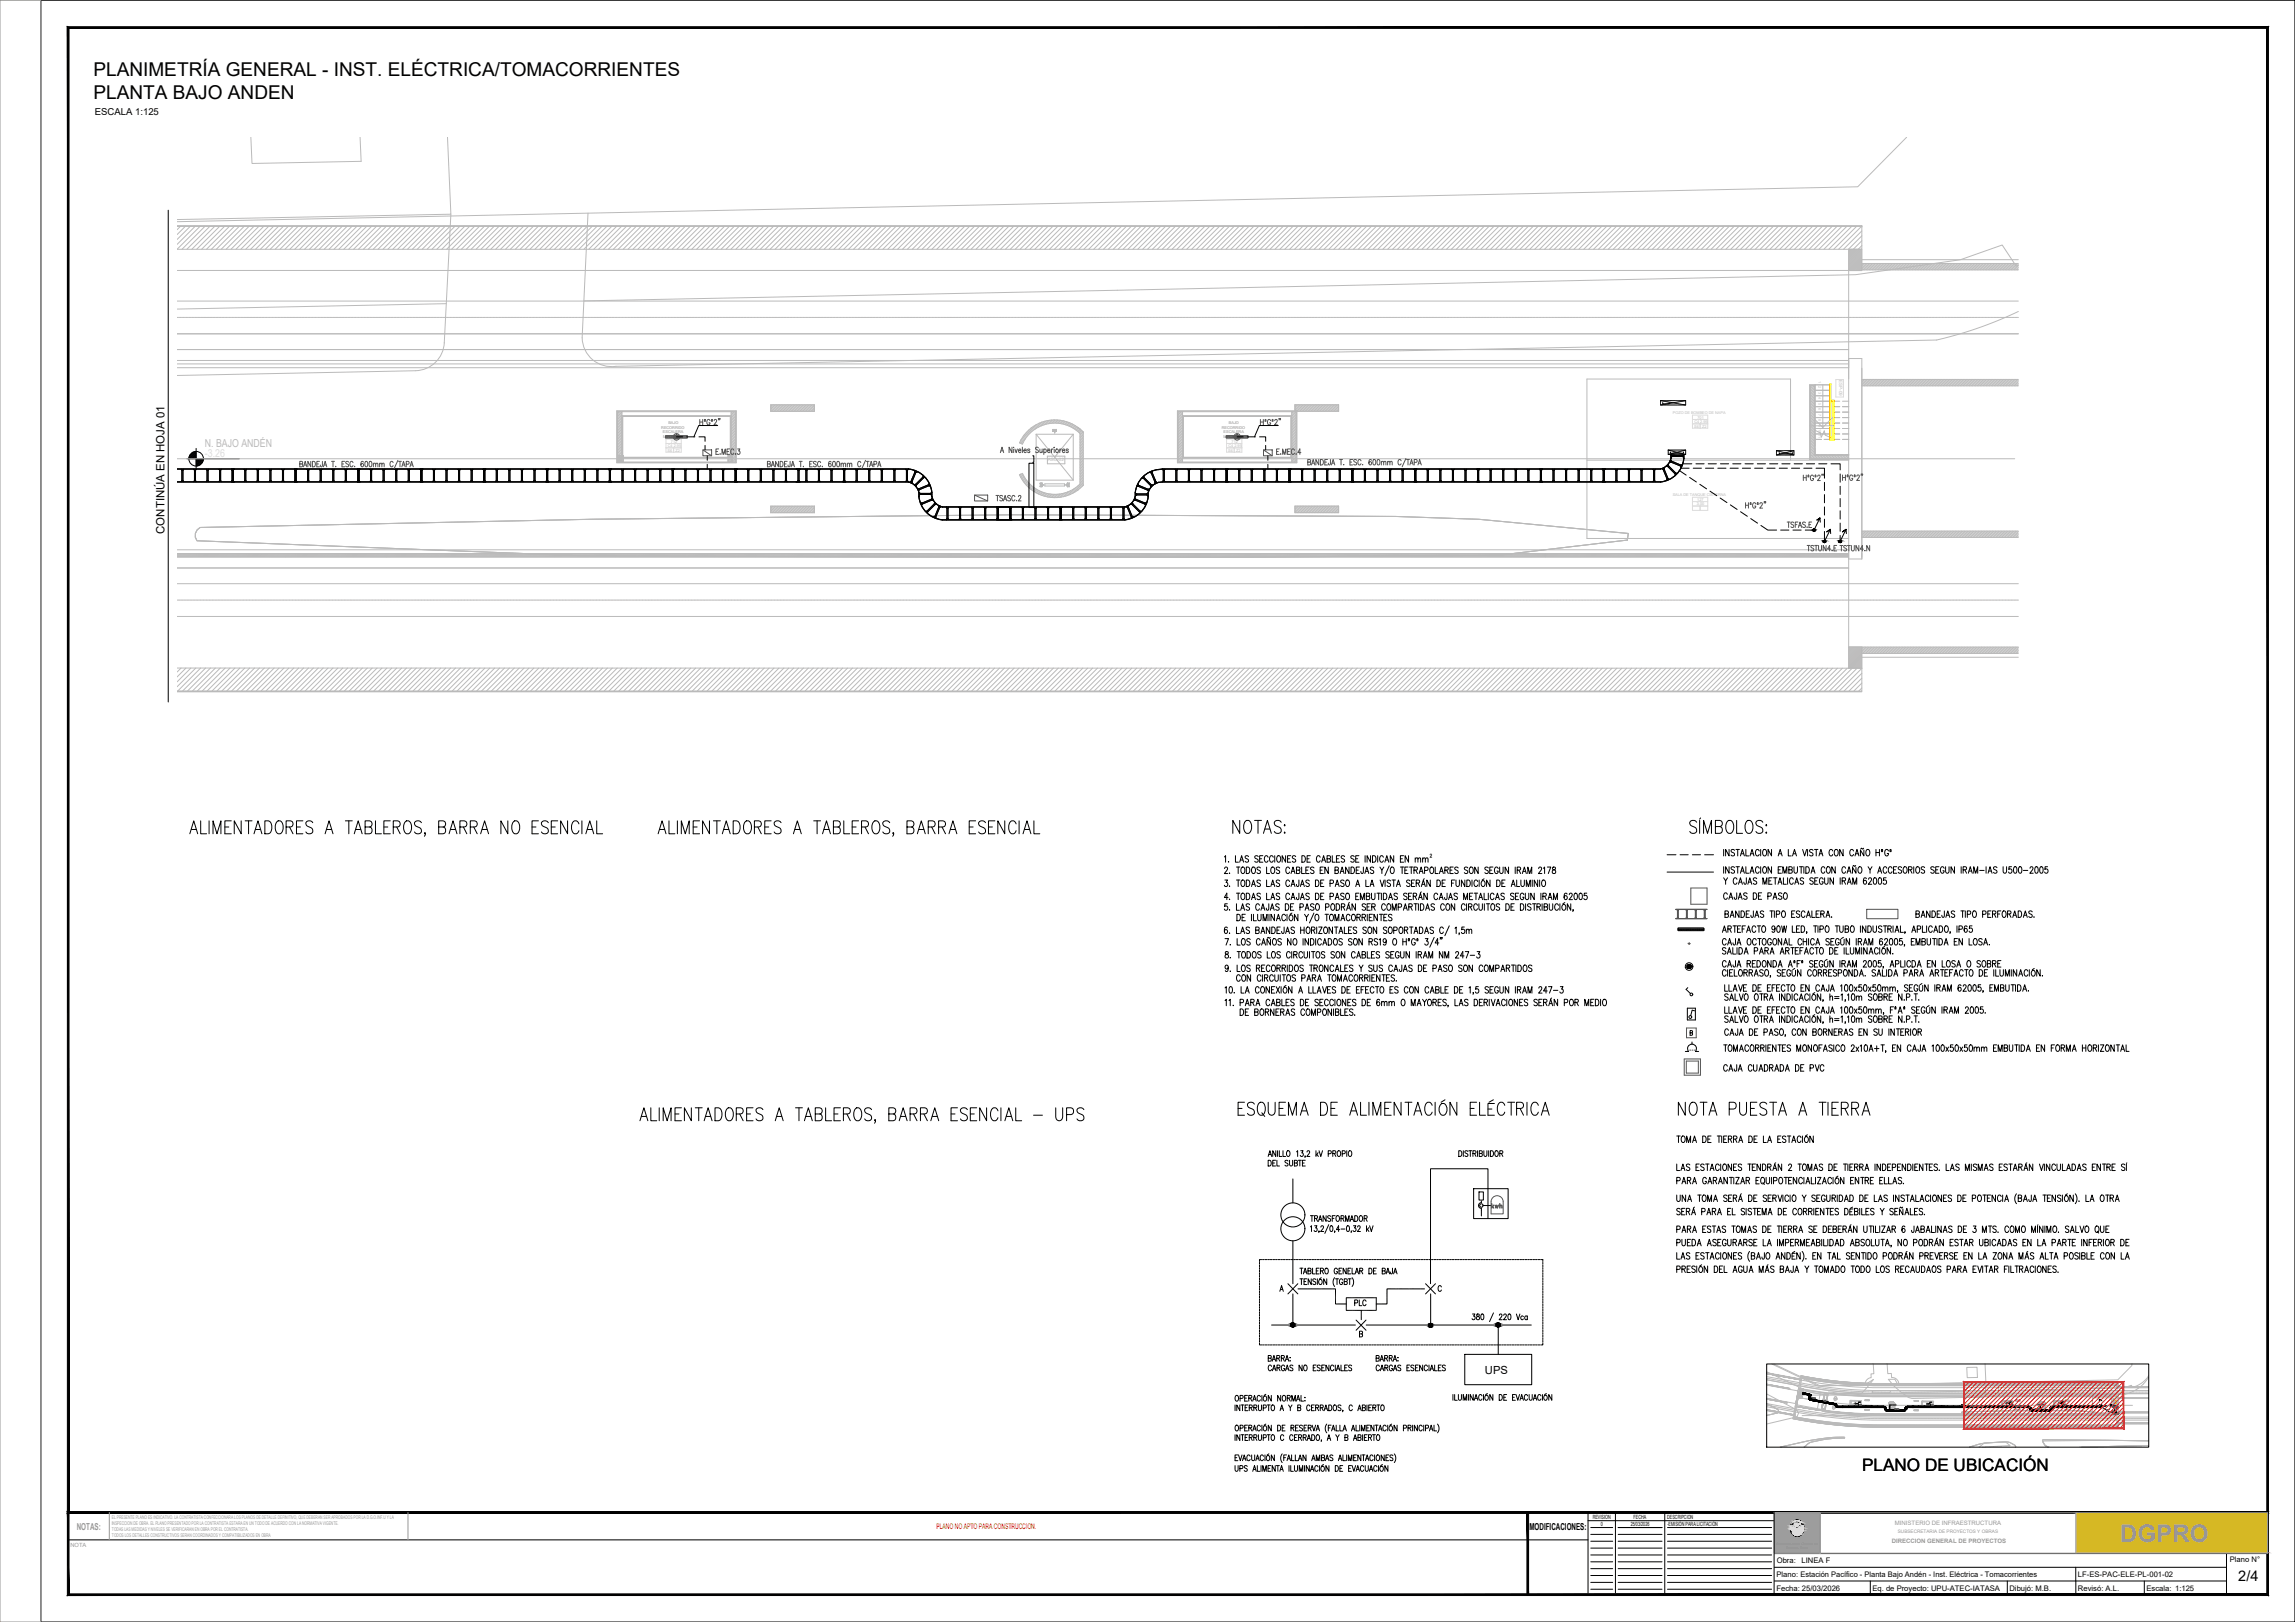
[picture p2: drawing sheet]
<svg xmlns="http://www.w3.org/2000/svg" width="841mm" height="594mm" viewBox="0 0 841 594" stroke-linecap="round" stroke-linejoin="round" font-family="sans-serif">
<defs><g id="words">
<text font-size="8.9" fill="#989898" x="776.8" y="564.9">DGPRO</text>
<g font-size="7">
<text x="34.2" y="27.7">PLANIMETRÍA GENERAL - INST. ELÉCTRICA/TOMACORRIENTES</text>
<text x="34.2" y="36.2">PLANTA BAJO ANDEN</text>
</g>
<text font-size="6.3" x="682.4" y="538.7">PLANO DE UBICACIÓN</text>
<text font-size="5.3" x="820.2" y="579.1">2/4</text>
<text font-size="4.2" x="60.2" y="195.5" transform="rotate(-90 60.2 195.5)">CONTINÚA EN HOJA 01</text>
<text font-size="4.1" x="544.2" y="503.4">UPS</text>
<text font-size="4" fill="#bababa" x="75.1" y="163.7">N. BAJO ANDÉN</text>
<g font-size="3.5">
<text x="34.8" y="42.2">ESCALA 1:125</text>
<text x="560.5" y="560.2">MODIFICACIONES:</text>
</g>
<text font-size="3.5" fill="#989898" x="28.1" y="560.2">NOTAS:</text>
<text font-size="2.8" fill="#d10000" x="343.1" y="560">PLANO NO APTO PARA CONSTRUCCION.</text>
<g font-size="2.8">
<text x="651.1" y="572.6">Obra:</text>
<text x="660.2" y="572.6">LINEA F</text>
<text x="817.1" y="572">Plano N°</text>
<text x="651" y="577.6">Plano: Estación Pacífico - Planta Bajo Andén - Inst. Eléctrica - Tomacorrientes</text>
<text x="761.5" y="577.7">LF-ES-PAC-ELE-PL-001-02</text>
<text x="651" y="582.6">Fecha: 25/03/2026</text>
<text x="686.2" y="582.6">Eq. de Proyecto: UPU-ATEC-IATASA</text>
<text x="736.4" y="582.6">Dibujó: M.B.</text>
<text x="761.5" y="582.6">Revisó: A.L.</text>
<text x="786.6" y="582.6">Escala: 1:125</text>
</g>
<g font-size="2.2" fill="#989898">
<text x="694.4" y="558.6">MINISTERIO DE INFRAESTRUCTURA</text>
<text x="693.2" y="565.1">DIRECCION GENERAL DE PROYECTOS</text>
</g>
<g font-size="2.1">
<text x="583.7" y="556.2">REVISION</text>
<text x="598.6" y="556.2">FECHA</text>
<text x="611" y="556.2">DESCRIPCION</text>
<text x="586.6" y="559">0</text>
<text x="597.6" y="559.1">25/03/2026</text>
<text x="611" y="559.1">-EMISIÓN PARA LICITACIÓN</text>
</g>
<text font-size="2.1" fill="#989898" x="25.8" y="566.5">NOTA</text>
<g font-size="1.9" fill="#989898">
<text x="41" y="556.3">EL PRESENTE PLANO ES INDICATIVO. LA CONTRATISTA CONFECCIONARA LOS PLANOS DE DETALLE DEFINITIVO, QUE DEBERAN SER APROBADOS POR LA D.G.O.INF.U Y LA</text>
<text x="40.9" y="558.5">INSPECCION DE OBRA. EL PLANO PRESENTADO POR LA CONTRATISTA ESTARA EN UN TODO DE ACUERDO CON LA NORMATIVA VIGENTE.</text>
<text x="41" y="560.8">TODAS LAS MEDIDAS Y NIVELES SE VERIFICARAN EN OBRA POR EL CONTRATISTA.</text>
<text x="41" y="563">TODOS LOS DETALLES CONSTRUCTIVOS SERAN COORDINADOS Y COMPATIBILIZADOS EN OBRA</text>
</g>
<g font-size="1.7" fill="#bababa">
<text x="673.9" y="139.1" transform="rotate(90 673.9 139.1)">ESP-09</text>
<text x="384" y="168.7">ASC-02</text>
</g>
<text font-size="1.7" fill="#989898" x="695.5" y="561.6">SUBSECRETARIA DE PROYECTOS Y OBRAS</text>
<g font-size="1.4" fill="#bababa">
<text x="244.9" y="155.4">BAJO</text>
<text x="450.4" y="155.4">BAJO</text>
<text x="242.3" y="157">RECORRIDO</text>
<text x="243" y="158.7">ESCALERA</text>
<text x="243" y="160.4">MECANICA</text>
<text x="447.8" y="157">RECORRIDO</text>
<text x="448.4" y="158.7">ESCALERA</text>
<text x="448.4" y="160.4">MECANICA</text>
<text x="623.7" y="156.6">Z2</text>
<text x="245.9" y="162.2">712</text>
<text x="451.3" y="162.2">712</text>
<text x="453" y="165.4">Z2</text>
<text x="613" y="181.8">SALA DE TANQUE CISTERNA</text>
</g>
<g font-size="1.3" fill="#bababa">
<text x="666.4" y="141.5" transform="rotate(90 666.4 141.5)">2</text>
<text x="666.4" y="143.5" transform="rotate(90 666.4 143.5)">3</text>
<text x="666.4" y="145.6" transform="rotate(90 666.4 145.6)">4</text>
<text x="666.4" y="147.5" transform="rotate(90 666.4 147.5)">5</text>
<text x="666.4" y="149.5" transform="rotate(90 666.4 149.5)">6</text>
<text x="666.4" y="151.5" transform="rotate(90 666.4 151.5)">7</text>
<text x="666.4" y="153.5" transform="rotate(90 666.4 153.5)">8</text>
<text x="666.4" y="155.5" transform="rotate(90 666.4 155.5)">9</text>
<text x="666.4" y="157.1" transform="rotate(90 666.4 157.1)">10</text>
<text x="666.4" y="159.1" transform="rotate(90 666.4 159.1)">11</text>
</g>
<text font-size=".4" fill="#bababa" x="719.3" y="514.3">N. BAJO ANDÉN</text>
<text font-size=".4" fill="#dcdcdc" x="719.3" y="514.7">-3.26</text>
</g></defs>
<!-- layer: ARQ - ESTACION PACIFICO BASE 3|0-ENTORNO -->
<g fill="none" stroke="#bababa" stroke-width=".37">
<path d="M91.9 50.3l.5 9.6 39.9-.8-.3-8.8M164 50.3l1.2 28.2-100.3 1.9M698.7 50.3l-17.9 18.1-615.9 12.8M165.2 78.5l-2.4 47.1M215.5 78.1l-2.2 45.6a10.8 10.8 0 0 0 12.4 10.5l484-9.7a145.9 145.9 0 0 0 29.9-10.4M739.6 97.2l-.8 .3-5.1-7.8-15.3 5.4-38.4 5.5-466 9.6M163.5 111.2l-98.6 2M162.8 125.5a10.8 10.8 0 0 1-10.5 10.3l-87.4 1.7M72.3 194.1l1.1-.9 143.5-3 154.5-1.7 140 .7 30.7 1 54.6 5.2-.4 2.4-47.4 5.6-103.8 .7-228.2-.4-144.7-5.7-.6-1.2v-1.4zM72.3 194l1-.8 143.6-3 154.5-1.7 140.1 .6 30.5 1.1 54.7 5.2-.3 2.4-47.5 5.6-103.8 .7-228.2-.4-144.7-5.6-.6-1.3v-1.5zM649.3 499.6l17 8 17-.3 3.2-2-4.3 5-14.3 .3a15.5 15.5 0 0 1-6.9-1.7l-13.6-6.5M650 499.6l16.9 7.9 16.7-.3a2.28 2.28 0 0 1 2.1-2.6l-.1-1.4 1.1-.1-.2-3.5"/>
<path d="M691.6 499.6l.2 3.5 1.3-.1 .1 1.5a2.43 2.43 0 0 1 2.6 2.4l31.9-.6-.3-6.7M781.3 499.6v.5l-5.2 5.3-80.7 1.6-1-1.8h-2.4M647.4 510.6l10.9 5.7 .8 1.2-.6 1.4-11.1 2.7M647.4 514.1l4 2.1 .4 .7-.4 .6-4 .9M686.2 509.6l6.2-.3 .3 .4-.2 .4-6 .1-.3-.2zM692 505.2l1.9 2.3 2.9 2.5M719 517.2l.1-.1a863.4 863.4 0 0 1 44-.3l5.1 .5v.2l-4.5 .5a465.9 465.9 0 0 1-44.7-.6zM720.7 500.8h3.8l.2 3.7-3.8 .1zM727.6 509.4l-30.8 .6M727.7 506.3l-.2 4.4-.3 .7-.7 .3-25.9 .5-1.1-.3-2.7-1.9M787.4 503.8a9.7 9.7 0 0 1-5.9 4.3l-.5-.7-1.4 .5-3.6 .5-43.7 .9M787.4 504.4a13.5 13.5 0 0 1-8.6 6.2l-45.7 1-.7-.5-.1-.5 .2-4.3"/>
<path d="M652.4 530l1-.2a116.8 116.8 0 0 1 16.8-3.2h5.8a44.2 44.2 0 0 0-13.1 2l-1.7 1.4 1.7-1.4a44.7 44.7 0 0 1 13.1-2 40.1 40.1 0 0 0-13 1zM721.7 530l5.4-1.4 7.8-.5a5.1 5.1 0 0 1 3.5 1.3l.2 .6M725.3 530l1.8-1.4 7.8-.5 1.7 1.4-10.1 .5M748.6 527.3a2.6 2.6 0 0 0 2 2.7 3.1 3.1 0 0 1-2.1-2.5l38.9 .2zM787.4 529.4l-25.2 .6M787.4 527.7l-15.1-.2-23.8 .3 .9 1.6 1.4 .6M787.4 529.4l-24.7 .6M787.4 529.4l-24.5 .6"/>
</g>
<!-- layer: ARQ - ESTACION PACIFICO BASE 3|S-BEAM -->
<g fill="none" stroke="#bababa" stroke-width=".37">
<path d="M64.9 82.9h617.4v8.4h-617.4M677.5 91.3h4.8v7.8h-4.8zM677.8 91.3l-.3 .3M678.1 91.3l-.6 .7M678.5 91.3l-1 1M678.9 91.3l-1.4 1.4M679.2 91.3l-1.7 1.8M679.6 91.3l-2.1 2.1M679.9 91.3l-2.4 2.5M680.3 91.3l-2.8 2.8M680.7 91.3l-3.2 3.2M681 91.3l-3.5 3.6"/>
<path d="M681.4 91.3l-3.9 3.9M681.7 91.3l-4.2 4.3M682.1 91.3l-4.6 4.6M682.3 98.9h57.3M682.3 99l-.1 .1M682.3 98.3l-.8 .8M682.3 97.9l-1.2 1.2M682.3 97.2l-1.9 1.9M682.3 96.9l-2.3 2.2M682.3 96.1l-3 3M682.3 95.8l-3.3 3.3M682.3 95.4l-3.7 3.7"/>
<path d="M682.3 94.7l-4.4 4.4M682.3 94.3l-4.8 4.8M682.3 94l-4.8 4.8M682.3 93.6l-4.8 4.8M682.3 93.3l-4.8 4.8M682.3 92.9l-4.8 4.8M682.3 92.5l-4.8 4.9M682.3 92.2l-4.8 4.8M682.3 91.8l-4.8 4.9M682.3 91.5l-4.8 4.8M682.8 96.5l-.5 .5M683.4 96.5l-2.6 2.6"/>
<path d="M683.9 96.5l-1.6 1.7M684.5 96.5l-2.7 2.6M685.1 96.5l-2.4 2.4M685.6 96.5l-2.3 2.4M686.2 96.5l-2.3 2.4M686.8 96.5l-2.4 2.4M687.3 96.5l-2.3 2.4M687.9 96.5l-2.4 2.4M688.5 96.5l-2.4 2.4M689 96.5l-2.3 2.4M689.6 96.5l-2.4 2.4M690.2 96.5l-2.4 2.4"/>
<path d="M690.7 96.5l-2.3 2.4M691.3 96.5l-2.4 2.4M691.9 96.5l-2.4 2.4M692.4 96.5l-2.3 2.4M693 96.5l-2.4 2.4M693.6 96.5l-2.4 2.4M694.1 96.5l-2.3 2.4M694.7 96.5l-2.4 2.4M695.3 96.5l-2.4 2.4M695.8 96.5l-2.3 2.4M696.4 96.5l-2.4 2.4M697 96.5l-2.4 2.4"/>
<path d="M697.5 96.5l-2.3 2.4M698.1 96.5l-2.4 2.4M698.6 96.5l-2.3 2.4M699.2 96.5l-2.3 2.4M699.8 96.5l-2.4 2.4M700.3 96.5l-2.3 2.4M700.9 96.5l-2.3 2.4M701.5 96.5l-2.4 2.4M702 96.5l-2.3 2.4M702.6 96.5l-2.3 2.4M703.2 96.5l-2.4 2.4M703.7 96.5l-2.3 2.4"/>
<path d="M704.3 96.5l-2.3 2.4M704.9 96.5l-2.4 2.4M705.4 96.5l-2.3 2.4M706 96.5l-2.3 2.4M706.6 96.5l-2.4 2.4M707.1 96.5l-2.3 2.4M707.7 96.5l-2.4 2.4M708.3 96.5l-2.4 2.4M708.8 96.5l-2.3 2.4M709.4 96.5l-2.4 2.4M710 96.5l-2.4 2.4M710.5 96.5l-2.3 2.4"/>
<path d="M711.1 96.5l-2.4 2.4M711.7 96.5l-2.4 2.4M712.2 96.5l-2.3 2.4M712.8 96.5l-2.4 2.4M713.4 96.5l-2.4 2.4M713.9 96.5l-2.3 2.4M714.5 96.5l-2.4 2.4M715.1 96.5l-2.4 2.4M715.6 96.5l-2.3 2.4M716.2 96.5l-2.4 2.4M716.7 96.5l-2.3 2.4M717.3 96.5l-2.3 2.4"/>
<path d="M717.9 96.5l-2.4 2.4M718.4 96.5l-2.3 2.4M719 96.5l-2.3 2.4M719.6 96.5l-2.4 2.4M720.1 96.5l-2.3 2.4M720.7 96.5l-2.3 2.4M721.3 96.5l-2.4 2.4M721.8 96.5l-2.3 2.4M722.4 96.5l-2.3 2.4M723 96.5l-2.4 2.4M723.5 96.5l-2.3 2.4M724.1 96.5l-2.3 2.4"/>
<path d="M724.7 96.5l-2.4 2.4M725.2 96.5l-2.3 2.4M725.8 96.5l-2.4 2.4M726.4 96.5l-2.4 2.4M726.9 96.5l-2.3 2.4M727.5 96.5l-2.4 2.4M728.1 96.5l-2.4 2.4M728.6 96.5l-2.3 2.4M729.2 96.5l-2.4 2.4M729.8 96.5l-2.4 2.4M730.3 96.5l-2.3 2.4M730.9 96.5l-2.4 2.4"/>
<path d="M731.5 96.5l-2.4 2.4M732 96.5l-2.3 2.4M732.6 96.5l-2.4 2.4M733.1 96.5l-2.3 2.4M733.7 96.5l-2.3 2.4M734.3 96.5l-2.4 2.4M734.9 96.5l-2.4 2.4M735.4 96.5l-2.3 2.4M736 96.5l-2.4 2.4M736.5 96.5l-2.3 2.4M737.1 96.5l-2.3 2.4M737.7 96.5l-2.4 2.4"/>
<path d="M738.3 96.5l-2.4 2.4M738.8 96.5l-2.3 2.4M739.4 96.5l-2.4 2.4M739.6 98.5l-.3 .4M739.6 97.9l-.9 1M739.6 97.4l-1.4 1.5M739.6 96.8l-2 2.1M739.6 95.1h-57.3l-4.1 4M739.6 96.5h-57.3l-2.6 2.6M682.2 139h57.4M682.8 139l-.6 .5M683.3 139l-1.1 1.1"/>
<path d="M683.9 139l-1.7 1.6M684.5 139l-2.3 2.2M685 139l-2.3 2.3M685.6 139l-2.4 2.3M686.1 139l-2.3 2.3M686.7 139l-2.3 2.3M687.3 139l-2.4 2.3M687.9 139l-2.4 2.3M688.4 139l-2.3 2.3M689 139l-2.4 2.3M689.5 139l-2.3 2.3M690.1 139l-2.3 2.3"/>
<path d="M690.7 139l-2.4 2.3M691.2 139l-2.3 2.3M691.8 139l-2.3 2.3M692.4 139l-2.4 2.3M692.9 139l-2.3 2.3M693.5 139l-2.3 2.3M694.1 139l-2.4 2.3M694.6 139l-2.3 2.3M695.2 139l-2.4 2.3M695.8 139l-2.4 2.3M696.3 139l-2.3 2.3M696.9 139l-2.3 2.3"/>
<path d="M697.5 139l-2.4 2.3M698 139l-2.3 2.3M698.6 139l-2.4 2.3M699.2 139l-2.4 2.3M699.7 139l-2.3 2.3M700.3 139l-2.4 2.3M700.9 139l-2.4 2.3M701.4 139l-2.3 2.3M702 139l-2.4 2.3M702.6 139l-2.4 2.3M703.1 139l-2.3 2.3M703.7 139l-2.4 2.3"/>
<path d="M704.3 139l-2.4 2.3M704.8 139l-2.3 2.3M705.4 139l-2.4 2.3M706 139l-2.4 2.3M706.5 139l-2.3 2.3M707.1 139l-2.4 2.3M707.7 139l-2.4 2.3M708.2 139l-2.3 2.3M708.8 139l-2.4 2.3M709.3 139l-2.3 2.3M709.9 139l-2.3 2.3M710.5 139l-2.4 2.3"/>
<path d="M711 139l-2.3 2.3M711.6 139l-2.3 2.3M712.2 139l-2.4 2.3M712.7 139l-2.3 2.3M713.3 139l-2.3 2.3M713.9 139l-2.4 2.3M714.4 139l-2.3 2.3M715 139l-2.4 2.3M715.6 139l-2.4 2.3M716.1 139l-2.3 2.3M716.7 139l-2.3 2.3M717.3 139l-2.4 2.3"/>
<path d="M717.8 139l-2.3 2.3M718.4 139l-2.4 2.3M719 139l-2.4 2.3M719.5 139l-2.3 2.3M720.1 139l-2.4 2.3M720.7 139l-2.4 2.3M721.2 139l-2.3 2.3M721.8 139l-2.4 2.3M722.4 139l-2.4 2.3M722.9 139l-2.3 2.3M723.5 139l-2.4 2.3M724.1 139l-2.4 2.3"/>
<path d="M724.6 139l-2.3 2.3M725.2 139l-2.4 2.3M725.8 139l-2.4 2.3M726.3 139l-2.3 2.3M726.9 139l-2.4 2.3M727.4 139l-2.3 2.3M728 139l-2.3 2.3M728.6 139l-2.4 2.3M729.1 139l-2.3 2.3M729.7 139l-2.3 2.3M730.3 139l-2.4 2.3M730.8 139l-2.3 2.3"/>
<path d="M731.4 139l-2.3 2.3M732 139l-2.4 2.3M732.5 139l-2.3 2.3M733.1 139l-2.3 2.3M733.7 139l-2.4 2.3M734.2 139l-2.3 2.3M734.8 139l-2.3 2.3M735.4 139l-2.4 2.3M735.9 139l-2.3 2.3M736.5 139l-2.4 2.3M737.1 139l-2.4 2.3M737.6 139l-2.3 2.3"/>
<path d="M738.2 139l-2.4 2.3M738.8 139l-2.4 2.3M739.3 139l-2.3 2.3M739.6 139.8l-1.5 1.5M739.6 139.2l-2.1 2.1M682.2 141.3h57.4M739.6 140.9l-.4 .4M739.6 140.4l-.9 .9M682.2 196.9h57.4M682.2 194.5h57.4M682.7 194.5l-.5 .4M683.2 194.5l-1 1"/>
<path d="M683.8 194.5l-1.6 1.6M684.4 194.5l-2.2 2.1M684.9 194.5l-2.3 2.4M685.5 194.5l-2.4 2.4M686.1 194.5l-2.4 2.4M686.6 194.5l-2.3 2.4M687.2 194.5l-2.4 2.4M687.7 194.5l-2.3 2.4M688.3 194.5l-2.3 2.4M688.9 194.5l-2.4 2.4M689.4 194.5l-2.3 2.4M690 194.5l-2.3 2.4"/>
<path d="M690.6 194.5l-2.4 2.4M691.1 194.5l-2.3 2.4M691.7 194.5l-2.3 2.4M692.3 194.5l-2.4 2.4M692.8 194.5l-2.3 2.4M693.4 194.5l-2.4 2.4M694 194.5l-2.4 2.4M694.5 194.5l-2.3 2.4M695.1 194.5l-2.3 2.4M695.7 194.5l-2.4 2.4M696.2 194.5l-2.3 2.4M696.8 194.5l-2.4 2.4"/>
<path d="M697.4 194.5l-2.4 2.4M697.9 194.5l-2.3 2.4M698.5 194.5l-2.4 2.4M699.1 194.5l-2.4 2.4M699.6 194.5l-2.3 2.4M700.2 194.5l-2.4 2.4M700.8 194.5l-2.4 2.4M701.3 194.5l-2.3 2.4M701.9 194.5l-2.4 2.4M702.5 194.5l-2.4 2.4M703 194.5l-2.3 2.4M703.6 194.5l-2.4 2.4"/>
<path d="M704.2 194.5l-2.4 2.4M704.7 194.5l-2.3 2.4M705.3 194.5l-2.4 2.4M705.8 194.5l-2.3 2.4M706.4 194.5l-2.3 2.4M707 194.5l-2.4 2.4M707.5 194.5l-2.3 2.4M708.1 194.5l-2.3 2.4M708.7 194.5l-2.4 2.4M709.2 194.5l-2.3 2.4M709.8 194.5l-2.3 2.4M710.4 194.5l-2.4 2.4"/>
<path d="M710.9 194.5l-2.3 2.4M711.5 194.5l-2.3 2.4M712.1 194.5l-2.4 2.4M712.6 194.5l-2.3 2.4M713.2 194.5l-2.3 2.4M713.8 194.5l-2.4 2.4M714.3 194.5l-2.3 2.4M714.9 194.5l-2.4 2.4M715.5 194.5l-2.4 2.4M716 194.5l-2.3 2.4M716.6 194.5l-2.4 2.4M717.2 194.5l-2.4 2.4"/>
<path d="M717.7 194.5l-2.3 2.4M718.3 194.5l-2.4 2.4M718.9 194.5l-2.4 2.4M719.4 194.5l-2.3 2.4M720 194.5l-2.4 2.4M720.6 194.5l-2.4 2.4M721.1 194.5l-2.3 2.4M721.7 194.5l-2.4 2.4M722.3 194.5l-2.4 2.4M722.8 194.5l-2.3 2.4M723.4 194.5l-2.4 2.4M724 194.5l-2.4 2.4"/>
<path d="M724.5 194.5l-2.3 2.4M725.1 194.5l-2.4 2.4M725.6 194.5l-2.3 2.4M726.2 194.5l-2.3 2.4M726.8 194.5l-2.4 2.4M727.4 194.5l-2.4 2.4M727.9 194.5l-2.3 2.4M728.5 194.5l-2.4 2.4M729 194.5l-2.3 2.4M729.6 194.5l-2.3 2.4M730.2 194.5l-2.4 2.4M730.7 194.5l-2.3 2.4"/>
<path d="M731.3 194.5l-2.3 2.4M731.9 194.5l-2.4 2.4M732.4 194.5l-2.3 2.4M733 194.5l-2.3 2.4M733.6 194.5l-2.4 2.4M734.1 194.5l-2.3 2.4M734.7 194.5l-2.4 2.4M735.3 194.5l-2.4 2.4M735.8 194.5l-2.3 2.4M736.4 194.5l-2.4 2.4M737 194.5l-2.4 2.4M737.5 194.5l-2.3 2.4"/>
<path d="M738.1 194.5l-2.4 2.4M738.7 194.5l-2.4 2.4M739.2 194.5l-2.3 2.4M739.6 196.4l-.5 .5M739.6 195.8l-1 1.1M739.6 195.2l-1.6 1.7M739.6 194.7l-2.2 2.2M682.3 201.2v3.5M677.5 236.9h4.8v7.8h-4.8zM677.8 236.9l-.3 .4M678.1 236.9l-.6 .7M678.5 236.9l-1 1.1"/>
<path d="M678.9 236.9l-1.4 1.4M679.2 236.9l-1.7 1.8M679.6 236.9l-2.1 2.2M679.9 236.9l-2.4 2.5M680.3 236.9l-2.8 2.9M680.7 236.9l-3.2 3.2M681 236.9l-3.5 3.6M681.4 236.9l-3.9 4M681.7 236.9l-4.2 4.3M682.1 236.9l-4.6 4.7M682.2 239.3h57.4M682.3 239.6l-4.8 4.8"/>
<path d="M682.3 237h57.3M682.3 240l-4.8 4.7M682.3 239.3l-4.8 4.8M682.3 238.9l-4.8 4.8M682.3 238.5l-4.8 4.9M682.3 238.2l-4.8 4.8M682.3 237.8l-4.8 4.8M682.3 237.5l-4.8 4.8M682.3 237.1l-4.8 4.8M682.6 237l-.4 .4M683.2 237l-1 .9M683.7 237l-1.5 1.5"/>
<path d="M684.3 237l-2.1 2M684.9 237l-2.4 2.3M685.4 237l-2.3 2.3M686 237l-2.3 2.3M686.6 237l-2.4 2.3M687.1 237l-2.3 2.3M687.7 237l-2.4 2.3M688.3 237l-2.4 2.3M688.8 237l-2.3 2.3M689.4 237l-2.4 2.3M690 237l-2.4 2.3M690.5 237l-2.3 2.3"/>
<path d="M691.1 237l-2.4 2.3M691.7 237l-2.4 2.3M692.2 237l-2.3 2.3M692.8 237l-2.4 2.3M693.4 237l-2.4 2.3M693.9 237l-2.3 2.3M694.5 237l-2.4 2.3M695 237l-2.3 2.3M695.6 237l-2.3 2.3M696.2 237l-2.4 2.3M696.8 237l-2.4 2.3M697.3 237l-2.3 2.3"/>
<path d="M697.9 237l-2.4 2.3M698.4 237l-2.3 2.3M699 237l-2.3 2.3M699.6 237l-2.4 2.3M700.1 237l-2.3 2.3M700.7 237l-2.3 2.3M701.3 237l-2.4 2.3M701.8 237l-2.3 2.3M702.4 237l-2.3 2.3M703 237l-2.4 2.3M703.5 237l-2.3 2.3M704.1 237l-2.4 2.3"/>
<path d="M704.7 237l-2.4 2.3M705.2 237l-2.3 2.3M705.8 237l-2.3 2.3M706.4 237l-2.4 2.3M706.9 237l-2.3 2.3M707.5 237l-2.4 2.3M708.1 237l-2.4 2.3M708.6 237l-2.3 2.3M709.2 237l-2.4 2.3M709.8 237l-2.4 2.3M710.3 237l-2.3 2.3M710.9 237l-2.4 2.3"/>
<path d="M711.5 237l-2.4 2.3M712 237l-2.3 2.3M712.6 237l-2.4 2.3M713.2 237l-2.4 2.3M713.7 237l-2.3 2.3M714.3 237l-2.4 2.3M714.9 237l-2.4 2.3M715.4 237l-2.3 2.3M716 237l-2.4 2.3M716.5 237l-2.3 2.3M717.1 237l-2.3 2.3M717.7 237l-2.4 2.3"/>
<path d="M718.2 237l-2.3 2.3M718.8 237l-2.3 2.3M719.4 237l-2.4 2.3M719.9 237l-2.3 2.3M720.5 237l-2.3 2.3M721.1 237l-2.4 2.3M721.6 237l-2.3 2.3M722.2 237l-2.3 2.3M722.8 237l-2.4 2.3M723.3 237l-2.3 2.3M723.9 237l-2.3 2.3M724.5 237l-2.4 2.3"/>
<path d="M725 237l-2.3 2.3M725.6 237l-2.4 2.3M726.2 237l-2.4 2.3M726.7 237l-2.3 2.3M727.3 237l-2.4 2.3M727.9 237l-2.4 2.3M728.4 237l-2.3 2.3M729 237l-2.4 2.3M729.6 237l-2.4 2.3M730.1 237l-2.3 2.3M730.7 237l-2.4 2.3M731.3 237l-2.4 2.3"/>
<path d="M731.8 237l-2.3 2.3M732.4 237l-2.4 2.3M732.9 237l-2.3 2.3M733.5 237l-2.3 2.3M734.1 237l-2.4 2.3M734.7 237l-2.4 2.3M735.2 237l-2.3 2.3M735.8 237l-2.4 2.3M736.3 237l-2.3 2.3M736.9 237l-2.3 2.3M737.5 237l-2.4 2.3M738 237l-2.3 2.3"/>
<path d="M738.6 237l-2.3 2.3M739.2 237l-2.4 2.3M739.6 238.8l-.5 .5M739.6 238.2l-1.1 1.1M739.6 237.7l-1.6 1.6M739.6 237.1l-2.2 2.2M64.9 244.7h617.4v8.4h-617.4M682.2 240.7h57.4M682.3 244.6l-.1 .1M682.3 243.6l-1.2 1.1M682.3 241.8l-3 2.9M682.3 244.3l-.5 .4"/>
<path d="M682.3 243.9l-.8 .8M682.3 243.2l-1.5 1.5M682.3 242.8l-1.9 1.9M682.3 242.5l-2.3 2.2M682.3 242.1l-2.6 2.6M682.3 241.4l-3.3 3.3M682.3 241l-3.7 3.7M682.3 240.7l-4.1 4M682.3 240.3l-4.4 4.4M647.4 507.3l11.6 2.1M647.4 502.8l12.4 2.3M647.4 507.2l8.4 1.5"/>
<path d="M647.4 502.9l12.3 2.3M647.4 512.5l7.5 1.3M647.4 516.7l9.9 1.8M647.4 512.1l10.7 2M647.4 516.3l9.9 1.8M647.4 516.5l9.9 1.9M647.4 502.9h.1M647.5 502.9l-.1 .2 .2-.2M647.5 516.3h-.1M647.5 507h-.1M647.5 507l-.1 .1M647.6 516.3l-.2 .1"/>
<path d="M647.6 516.3l-.2 .2M647.6 512.3l-.2 .1 7.5 1.2M647.7 512.3l-.2 .2M647.7 503l-.2 .1 12.2 2.3M647.7 516.4l-.2 .1M647.7 507l-.3 .2M647.8 503l-.3 .2 .5-.2M647.8 512.3l-.4 .2M647.8 512.5l.4-.1-.3 .2M647.8 507l-.3 .2M647.8 516.4l-.2 .2M647.9 512.3l-.3 .2"/>
<path d="M647.9 516.4l-.3 .2M647.9 507l-.3 .2M648 512.4l-.3 .1M648 516.4l-.3 .2M648 503l-.3 .2M648 507.1l-.3 .1M648.1 516.4l-.3 .2M648.1 503l-.3 .2M648.2 516.4l-.3 .2M648.3 507.1l-.5 .2M648.3 503.1l-.3 .1M648.3 503.3l.4-.2-.4 .2"/>
<path d="M648.3 512.4l-.3 .2M648.3 516.5l-.3 .1M648.4 516.5l-.3 .2M648.4 507.1l-.3 .2M648.4 503.1l-.3 .2M648.4 507.1l-.2 .2M648.5 512.4l-.4 .2M648.5 503.1l-.3 .2M648.5 516.5l-.3 .2M648.5 503.1l-.2 .2 .2-.2M648.5 512.4l-.2 .2M648.5 507.2l-.3 .1"/>
<path d="M648.6 512.7l.3-.2-.2 .2M648.6 503.3l.4-.1-.2 .2M648.6 512.5l-.3 .1M648.6 516.5l-.3 .2M648.6 507.2l-.3 .1M648.7 507.2l-.3 .2M648.8 503.2l-.2 .1M648.8 512.5l-.4 .2M648.8 507.2l-.2 .2 .3-.2M648.8 516.6l-.4 .1M648.9 516.6l-.3 .1M649 516.6l-.3 .2"/>
<path d="M649 512.6l-.3 .1M649 507.3l-.3 .1M649.1 503.2l-.2 .2M649.1 516.6l-.3 .2M649.1 507.5l.4-.2-.3 .2M649.1 507.3l-.3 .1M649.2 512.6l-.4 .1M649.2 516.6l-.3 .2M649.4 516.7l-.4 .1M649.4 507.3l-.5 .2M649.4 503.3l-.2 .2M649.4 512.6l-.4 .2"/>
<path d="M649.4 512.6l-.2 .2M649.5 507.3l-.2 .2 .4-.1M649.6 503.3l-.3 .2M649.6 512.6l-.4 .2M649.6 516.9l.3-.1-.2 .1M649.6 507.6l.3-.2-.2 .2M649.6 503.5l.4-.1-.2 .2M649.6 516.7l-.5 .1M649.7 512.7l-.3 .1M649.7 503.3l-.3 .2M649.7 512.7l-.2 .2 .5-.2M649.8 503.3l-.3 .2"/>
<path d="M649.8 516.7l-.4 .2M649.8 507.4l-.3 .2M649.9 503.6l.3-.2-.2 .2M650 516.8l-.2 .2 .4-.2M650 507.4l-.3 .2 .4-.1M650.1 512.7l-.3 .2M650.1 503.4l-.3 .2M650.2 507.5l-.3 .1M650.2 512.8l-.3 .1M650.3 512.8l-.3 .2M650.3 507.5l-.3 .2M650.3 507.7l.4-.1-.3 .1"/>
<path d="M650.4 516.9l-.4 .1M650.4 512.8l-.3 .2M650.4 507.5l-.3 .2M650.4 503.5l-.4 .1M650.4 503.5l-.2 .1 .3-.1M650.5 503.7l.3-.2-.3 .2M650.5 516.9l-.3 .1M650.5 512.8l-.3 .2M650.5 507.5l-.3 .2M650.5 503.5l-.2 .2 .4-.2M650.6 503.7l.3-.1-.3 .1M650.6 516.9l-.3 .2"/>
<path d="M650.7 516.9l-.3 .2M650.7 507.6l-.2 .1 .3-.1M650.7 512.9l-.4 .1M650.8 512.9l-.2 .2 .3-.2M650.8 503.5l-.3 .2M650.8 516.9l-.4 .2M650.9 516.9l-.3 .2M650.9 507.6l-.3 .2M651 503.6l-.3 .1M651 517l-.3 .1M651 512.9l-.3 .2M651 507.6l-.3 .2"/>
<path d="M651.1 517l-.2 .2 .4-.2-.2 .2M651.1 512.9l-.2 .2M651.1 507.6l-.2 .2M651.1 503.6l-.3 .2M651.2 512.9l-.2 .2 .3-.1M651.2 503.8l.3-.1-.3 .1M651.2 503.6l-.3 .2M651.2 507.7l-.3 .1M651.3 507.7l-.3 .1M651.3 503.6l-.3 .2M651.4 513l-.3 .1M651.4 507.7l-.3 .2"/>
<path d="M651.4 503.6l-.3 .2 .3-.2M651.4 517l-.3 .2M651.4 507.7l-.2 .2 .4-.2M651.5 513l-.3 .2M651.5 517.1l-.3 .1M651.6 503.7l-.3 .1M651.6 517.1l-.3 .2M651.6 513l-.3 .2M651.6 507.7l-.2 .2M651.7 503.7l-.3 .2M651.7 517.3l.5-.1-.2 .2M651.7 513.1l-.3 .1"/>
<path d="M651.8 507.8l-.4 .1M651.8 503.7l-.4 .2M651.8 517.1l-.4 .2M651.8 507.8l-.2 .2 .3-.2M651.8 508l.4-.2-.2 .2M651.8 503.7l-.2 .2M651.8 513.1l-.2 .1M651.9 517.1l-.3 .2M651.9 503.7l-.3 .2M652 513.3l.3-.1-.2 .1M652 513.1l-.4 .2M652 503.7l-.3 .2"/>
<path d="M652 513.1l-.3 .2M652 507.8l-.3 .2M652 503.8l-.2 .1M652.1 503.8l-.3 .2 .5-.2M652.2 513.1l-.4 .2M652.3 503.8l-.4 .2M652.3 517.2l-.2 .2 .2-.2M652.3 503.8l-.2 .2 .5-.1-.3 .1M652.3 507.9l-.3 .1M652.4 517.2l-.3 .2M652.4 513.2l-.3 .1M652.4 517.5l.5-.2-.2 .2"/>
<path d="M652.5 517.2l-.3 .2M652.5 513.2l-.3 .2M652.5 507.9l-.4 .1M652.6 508.1l.4-.1-.3 .2M652.6 517.3l-.3 .1M652.6 513.2l-.3 .2M652.6 507.9l-.3 .2M652.7 503.9l-.3 .1M652.8 503.9l-.4 .2M652.8 508l-.4 .1M652.9 503.9l-.3 .2M652.9 504.1l.4-.1-.3 .2"/>
<path d="M652.9 513.3l-.5 .1M652.9 503.9l-.1 .2M652.9 513.3l-.2 .1M653 517.3l-.2 .2 .4-.1M653 513.3l-.3 .2M653.1 504l-.3 .1M653.2 508l-.5 .2M653.2 517.6l.5-.1-.3 .1M653.2 504.2l.4-.2-.3 .2M653.3 517.4l-.4 .1M653.3 513.3l-.5 .2M653.3 508l-.3 .2"/>
<path d="M653.3 513.3l-.3 .2M653.4 517.4l-.3 .2M653.4 513.4l-.3 .1M653.4 504l-.3 .2M653.5 513.4l-.2 .1 .3-.1M653.5 504l-.3 .2M653.5 508.1l-.4 .1M653.6 504.3l.3-.2-.3 .2M653.6 508.1l-.3 .2M653.7 513.4l-.3 .2M653.7 517.7l.4-.2-.2 .2M653.7 504.1l-.3 .1"/>
<path d="M653.8 517.5l-.3 .1M653.8 513.4l-.3 .2M653.8 504.1l-.3 .1M653.8 508.1l-.4 .2M653.9 504.3l.3-.1-.3 .1M653.9 517.5l-.3 .2M653.9 513.4l-.3 .2M653.9 508.2l-.3 .1M653.9 504.1l-.2 .2M653.9 508.2l-.2 .1M654 513.5l-.3 .1M654 513.5l-.2 .2"/>
<path d="M654 504.1l-.3 .2M654.1 513.5l-.1 .2M654.2 504.2l-.3 .1M654.3 517.6l-.4 .1M654.3 504.2l-.3 .1M654.3 513.5l-.3 .2M654.3 508.2l-.6 .1M654.3 504.2l-.2 .2M654.4 504.2l-.2 .2 .2-.2M654.4 517.6l-.4 .2M654.4 513.5l-.3 .2M654.4 517.6l-.3 .2"/>
<path d="M654.4 508.2l-.3 .2M654.5 517.6l-.3 .2M654.5 513.6l-.3 .1M654.5 504.2l-.3 .2M654.5 508.3l-.3 .1M654.6 517.6l-.3 .2M654.6 513.6l-.3 .2M654.6 508.3l-.3 .1M654.6 504.2l-.3 .2 .4-.2M654.7 504.2l-.3 .2M654.7 517.6l-.3 .2M654.7 508.3l-.3 .2"/>
<path d="M654.7 504.3l-.2 .1 .3-.1M654.7 513.6l-.3 .2M654.8 517.7l-.3 .1M654.8 513.6l-.3 .2M654.8 508.3l-.3 .2M654.8 513.6l-.2 .2 .3-.2M654.9 517.7l-.3 .1M654.9 504.3l-.3 .2M654.9 504.3l-.2 .2 .2-.2M654.9 508.3l-.3 .2M654.9 513.7l-.1 .1M654.9 513.7l-.2 .1"/>
<path d="M655 517.7l-.3 .2M655 508.4l-.3 .1M655.1 504.5l.3-.1-.2 .2M655.1 508.4l-.2 .2 .4-.2M655.1 517.7l-.3 .2M655.2 504.3l-.5 .2M655.2 504.6l.3-.2-.2 .2M655.2 517.8l-.3 .1M655.2 504.4l-.2 .1 .3-.1M655.3 517.8l-.2 .1 .3-.1M655.3 508.4l-.3 .2M655.4 508.4l-.3 .2"/>
<path d="M655.5 504.6l.3-.1-.2 .1M655.5 517.8l-.3 .2M655.6 508.5l-.4 .1M655.6 504.4l-.2 .2M655.6 504.6l.3-.1-.3 .1M655.7 517.8l-.4 .2M655.7 508.5l-.3 .1M655.7 504.4l-.3 .2M655.8 517.8l-.4 .2M655.8 508.5l-.3 .2M655.8 504.7l.4-.2-.3 .2M655.8 517.9l-.2 .1"/>
<path d="M655.8 508.5l-.2 .2M655.9 508.7h-.1M655.9 508.5l-.3 .2M655.9 508.6l-.2 .1M655.9 504.5l-.3 .1M656 504.7l.4-.1zM656 517.9l-.4 .1M656.1 504.5l-.4 .2M656.2 517.9l-.4 .2M656.2 517.9l-.2 .2M656.3 518l-.3 .1M656.4 504.6l-.2 .1 .2-.1"/>
<path d="M656.4 518l-.2 .1M656.5 504.6l-.2 .2M656.5 518l-.3 .2M656.7 518.2l.5-.1-.3 .2M656.8 518l-.5 .2M656.9 518l-.3 .2M656.9 504.7l-.5 .1M657 504.7l-.3 .1M657.2 504.7l-.5 .1M657.2 518.8a162.4 162.4 0 0 0 31.7 3.1h87.3v.8h-87.3a164.6 164.6 0 0 1-31.8-3.1zM657.2 504.7l-.2 .2 .3-.2M657.3 504.7l-.3 .2"/>
<path d="M657.3 518.3h.1M657.3 518.2l-.1 .1M657.3 518.1l-.3 .2M657.3 518.1v.3M657.4 504.7l-.3 .2 .3-.2M657.6 504.8l-.4 .1M657.6 504.8l-.2 .2M657.7 505l.3-.1-.3 .1M657.7 504.8l-.2 .2M657.8 504.8l-.3 .2M657.9 504.8l-.3 .2M657.9 505.1l.3-.2-.3 .2"/>
<path d="M658.1 514.2l-.1 .2M658.1 504.9l-.3 .1M658.1 505.1l.4-.2-.3 .2M658.2 504.9l-.2 .2M658.3 504.9l-.3 .2M658.5 504.9l-.2 .2 .3-.1M658.6 505l-.2 .1M658.7 505l-.2 .2 .2-.2M658.8 505l-.3 .2 .4-.2M658.9 505l-.3 .2M659 505.3l.3-.2-.3 .2M659 505l-.3 .2"/>
<path d="M659 509.1l.4 .1-.9 5.3-.5-.1zM659.1 505.1l-.3 .1M659.2 505.1l-.3 .1M659.3 505.1l-.2 .2M659.4 505.1l-.3 .2M659.5 505.1l-.2 .2 .4-.1M659.7 505.4h.1M659.7 505.2v.1M659.7 505.2l-.2 .1M659.7 505.2v.2M660 503.9a150.2 150.2 0 0 0 28.9 2.8h87.3v.8h-87.3a151.5 151.5 0 0 1-29.1-2.8zM660 509.5v.8"/>
<path d="M775.8 507.5h.4v.8h-.4zM775.8 507.5v.1M776 507.5l-.2 .1M776 507.5l-.2 .3M776.2 508h11.2l-.2 .2M776.2 507.9h11.2M776.2 508.2h11.2M776.2 512h11.2M776.2 517.2h11.2M776.2 508l-.3 .3M776.2 507.9l-.4 .4M776.2 507.8l-.4 .5"/>
<path d="M776.2 507.6l-.4 .6M776.2 507.7l-.4 .4 .4-.6-.4 .4M776.2 517.8v.4M776.2 517.2v.1M776.3 508l-.3 .3M776.4 517.2l-.2 .2M776.4 512l-.2 .2M776.5 517.2l-.3 .2h11.2M776.5 512l-.3 .2h11.2M776.5 508l-.4 .3M776.6 517.2l-.3 .2M776.6 508l-.3 .2"/>
<path d="M776.6 512l-.3 .2M776.7 508l-.3 .2M776.7 517.2l-.3 .2M776.7 512l-.2 .2M776.8 517.2l-.2 .2M776.8 508l-.3 .2M776.9 512l-.3 .2M776.9 517.2l-.2 .2M777 508l-.3 .2M777 512l-.3 .2M777.1 517.2l-.3 .2M777.1 512l-.3 .2"/>
<path d="M777.1 508l-.3 .2M777.2 517.2l-.3 .2M777.2 512l-.3 .2M777.2 508l-.3 .2M777.3 517.2l-.3 .2M777.4 517.2l-.2 .2 .3-.2M777.4 512l-.4 .2M777.4 508l-.4 .2M777.5 512l-.3 .2M777.5 508l-.3 .2M777.6 517.2l-.3 .2M777.6 512l-.3 .2"/>
<path d="M777.6 508l-.3 .2M777.7 512l-.2 .2M777.7 517.2l-.2 .2M777.7 508l-.2 .2M777.8 512l-.3 .2M777.9 517.2l-.3 .2M777.9 512l-.3 .2M777.9 508l-.3 .2M778 517.2l-.3 .2M778 512l-.3 .2M778 508l-.3 .2M778.1 508l-.3 .2"/>
<path d="M778.2 517.2l-.4 .2M778.2 512l-.4 .2M778.3 517.2l-.3 .2M778.3 512l-.3 .2M778.3 508l-.4 .2M778.4 508l-.3 .2M778.4 517.2l-.3 .2M778.4 512l-.3 .2M778.5 517.2l-.2 .2M778.5 512l-.2 .2M778.5 508l-.3 .2M778.6 517.2l-.2 .2"/>
<path d="M778.6 508l-.2 .2M778.7 512l-.3 .2M778.8 517.2l-.3 .2M778.8 512l-.3 .2M778.8 508l-.3 .2M778.9 517.2l-.3 .2M778.9 508l-.3 .2M779 512l-.4 .2M779.1 517.2l-.4 .2M779.1 512l-.3 .2M779.1 508l-.4 .2M779.2 517.2l-.3 .2"/>
<path d="M779.2 508l-.3 .2M779.2 512l-.3 .2M779.3 508l-.3 .2M779.3 517.2l-.3 .2M779.3 512l-.2 .2M779.4 517.2l-.2 .2M779.4 512l-.2 .2M779.4 508l-.3 .2M779.5 508l-.2 .2M779.6 517.2l-.3 .2M779.6 512l-.3 .2M779.7 517.2l-.3 .2"/>
<path d="M779.7 512l-.3 .2M779.8 508l-.4 .2M779.9 517.2l-.4 .2M779.9 512l-.4 .2M779.9 508l-.3 .2M780 517.2l-.3 .2M780 512l-.3 .2M780 508l-.2 .2M780.1 517.2l-.3 .2M780.1 512l-.3 .2M780.1 508l-.2 .2M780.2 517.2l-.3 .2"/>
<path d="M780.2 512l-.2 .2M780.3 508l-.3 .2M780.3 517.2l-.2 .2M780.4 512l-.3 .2M780.4 508l-.3 .2M780.5 508l-.3 .2M780.5 517.2l-.3 .2M780.5 512l-.3 .2M780.6 517.2l-.3 .2M780.6 512l-.3 .2M780.6 508l-.3 .2M780.7 508l-.3 .2"/>
<path d="M780.8 517.2l-.4 .2M780.8 512l-.4 .2M780.9 517.2l-.3 .2M780.9 512l-.3 .2M780.9 508l-.3 .2M781 508l-.3 .2M781 517.2l-.3 .2M781 512l-.3 .2M781.1 517.2l-.3 .2M781.1 512l-.2 .2M781.1 508l-.3 .2M781.2 517.2l-.2 .2"/>
<path d="M781.3 508l-.3 .2M781.3 512l-.3 .2M781.4 508l-.3 .2M781.4 517.2l-.3 .2M781.4 512l-.3 .2M781.5 517.2l-.3 .2M781.5 508l-.3 .2M781.6 512l-.4 .2M781.6 508l-.3 .2M781.7 517.2l-.4 .2M781.8 517.2l-.3 .2M781.8 512l-.4 .2"/>
<path d="M781.8 508l-.3 .2M781.9 517.2l-.3 .2M781.9 508l-.3 .2M781.9 512l-.3 .2M782 517.2l-.3 .2M782 512l-.2 .2M782 508l-.3 .2M782.1 517.2l-.2 .2M782.2 508l-.3 .2M782.2 512l-.3 .2M782.3 517.2l-.3 .2M782.3 512l-.3 .2"/>
<path d="M782.3 508l-.3 .2M782.4 512l-.3 .2M782.4 517.2l-.3 .2M782.4 508l-.3 .2M782.5 512l-.3 .2M782.5 508l-.3 .2M782.6 517.2l-.4 .2M782.6 512l-.3 .2M782.7 517.2l-.3 .2M782.7 512l-.3 .2M782.7 508l-.3 .2M782.8 508l-.3 .2"/>
<path d="M782.8 517.2l-.3 .2M782.8 512l-.3 .2M782.9 517.2l-.2 .2M782.9 512l-.2 .2M782.9 508l-.3 .2M783.1 508l-.3 .2M783.1 517.2l-.3 .2M783.1 512l-.3 .2M783.2 517.2l-.3 .2M783.2 512l-.3 .2M783.2 508l-.3 .2M783.3 517.2l-.3 .2"/>
<path d="M783.3 508l-.3 .2M783.4 512l-.4 .2M783.5 517.2l-.4 .2M783.5 512l-.3 .2M783.5 508l-.4 .2M783.6 517.2l-.3 .2M783.6 508l-.3 .2M783.6 512l-.3 .2M783.7 508l-.3 .2M783.7 517.2l-.3 .2M783.7 512l-.2 .2M783.8 517.2l-.2 .2"/>
<path d="M783.8 512l-.2 .2M783.8 508l-.3 .2M783.9 508l-.2 .2M784 517.2l-.3 .2M784 512l-.3 .2M784.1 517.2l-.3 .2M784.1 512l-.3 .2M784.1 508l-.3 .2M784.2 508l-.3 .2M784.3 517.2l-.4 .2M784.3 512l-.4 .2M784.3 508l-.3 .2"/>
<path d="M784.4 517.2l-.3 .2M784.4 512l-.3 .2M784.4 508l-.2 .2M784.5 517.2l-.3 .2M784.5 512l-.3 .2M784.6 508l-.3 .2M784.6 517.2l-.3 .2M784.6 512l-.2 .2M784.7 508l-.3 .2M784.7 517.2l-.2 .2M784.8 512l-.3 .2M784.8 508l-.3 .2"/>
<path d="M784.9 517.2l-.3 .2M784.9 512l-.3 .2M785 508l-.3 .2M785 517.2l-.3 .2M785 512l-.3 .2M785.1 508l-.3 .2M785.2 517.2l-.4 .2M785.2 512l-.4 .2M785.2 508l-.3 .2M785.3 517.2l-.3 .2M785.3 512l-.3 .2M785.3 508l-.3 .2"/>
<path d="M785.4 508l-.3 .2M785.4 517.2l-.3 .2M785.4 512l-.3 .2M785.5 517.2l-.2 .2M785.5 512l-.2 .2M785.5 508l-.3 .2M785.6 517.2l-.2 .2M785.7 508l-.3 .2M785.7 512l-.3 .2M785.8 508l-.3 .2M785.8 517.2l-.3 .2M785.8 512l-.3 .2"/>
<path d="M785.9 517.2l-.3 .2M785.9 508l-.3 .2M786 512l-.4 .2M786 517.2l-.3 .2M786 508l-.3 .2M786.1 517.2l-.2 .2 .3-.2M786.1 512l-.3 .2M786.2 512l-.3 .2M786.2 508l-.3 .2M786.3 508l-.3 .2M786.3 517.2l-.2 .2M786.3 512l-.3 .2"/>
<path d="M786.4 512l-.2 .2M786.4 517.2l-.2 .2M786.4 508l-.3 .2M786.5 512l-.3 .2M786.6 508l-.3 .2M786.6 517.2l-.3 .2M786.6 512l-.3 .2M786.7 517.2l-.3 .2M786.7 512l-.3 .2M786.7 508l-.3 .2M786.8 517.2l-.3 .2M786.8 512.2l.4-.2-.2 .2"/>
<path d="M786.8 508l-.3 .2M786.9 512l-.4 .2M786.9 508l-.3 .2M787 512l-.3 .2M787 517.2l-.4 .2M787.1 517.2l-.3 .2M787.1 508l-.3 .2M787.2 508l-.3 .2M787.2 517.2l-.3 .2M787.2 512l-.1 .2 .2-.2M787.3 517.2l-.2 .2M787.3 508l-.3 .2"/>
<path d="M787.4 517.2l-.2 .2M787.4 512l-.2 .2M787.4 512.2h.1M787.4 512l-.1 .2M787.4 508.1l-.1 .1M787.4 517.4h.1M787.4 517.3l-.1 .1M775.8 521.2h.4v.7h-.4zM776 521.2l-.2 .1M776.1 521.2l-.3 .4 .3-.4M776.2 521.9h.1M776.2 521.8l-.1 .1"/>
<path d="M776.2 521.6l-.3 .3M776.2 521.5l-.4 .4M776.2 521.3l-.4 .5M776.2 521.2l-.4 .5M776.2 521.2h11.2l-.2 .2M776.2 521.3h.1M776.2 521.5h11.2M776.2 521.4h11.2M776.2 521.3l-.4 .4M776.2 521.2h.1M776.4 521.2l-.2 .2M776.5 521.2l-.7 .7"/>
<path d="M776.6 521.2l-.3 .2M776.8 521.2l-.4 .2M776.9 521.2l-.3 .2M777 521.2l-.3 .2M777.1 521.2l-.2 .2M777.3 521.2l-.3 .2M777.4 521.2l-.3 .2M777.5 521.2l-.3 .2M777.7 521.2l-.4 .2M777.8 521.2l-.3 .2M777.9 521.2l-.3 .2M778 521.2l-.2 .2"/>
<path d="M778.2 521.2l-.3 .2M778.3 521.2l-.3 .2M778.4 521.2l-.3 .2M778.5 521.2l-.3 .2M778.6 521.2l-.2 .2M778.7 521.2l-.2 .2M778.8 521.2l-.2 .2M778.9 521.4l.4-.2-.2 .2M779 521.2l-.3 .2M779.1 521.2l-.3 .2M779.5 521.2l-.3 .2M779.6 521.2l-.3 .2"/>
<path d="M779.7 521.2l-.3 .2M779.9 521.2l-.3 .2M780 521.2l-.3 .2M780.1 521.2l-.3 .2M780.3 521.2l-.4 .2M780.4 521.2l-.3 .2M780.5 521.2l-.3 .2M780.6 521.2l-.3 .2M780.8 521.2l-.3 .2M780.9 521.2l-.3 .2M781 521.2l-.3 .2M781.2 521.2l-.4 .2"/>
<path d="M781.3 521.2l-.3 .2M781.4 521.2l-.3 .2M781.5 521.2l-.2 .2M781.7 521.2l-.3 .2M781.8 521.2l-.3 .2M781.9 521.2l-.3 .2M782.1 521.2l-.4 .2M782.2 521.2l-.3 .2M782.3 521.2l-.3 .2M782.4 521.2l-.2 .2M782.6 521.2l-.3 .2M782.7 521.2l-.3 .2"/>
<path d="M782.9 521.2l-.4 .2M783 521.2l-.3 .2M783.1 521.2l-.3 .2M783.2 521.2l-.3 .2M783.3 521.2l-.2 .2 .3-.2M783.6 521.2l-.4 .2M783.7 521.2l-.3 .2M783.8 521.2l-.3 .2M783.9 521.2l-.3 .2M784 521.2l-.2 .2M784.3 521.2l-.4 .2M784.4 521.2l-.3 .2"/>
<path d="M784.5 521.2l-.3 .2M784.7 521.2l-.3 .2M784.8 521.2l-.3 .2M784.9 521.2l-.3 .2M785.1 521.2l-.4 .2M785.2 521.2l-.3 .2M785.3 521.2l-.3 .2M785.4 521.2l-.3 .2M785.6 521.2l-.3 .2M785.7 521.2l-.3 .2M785.8 521.2l-.3 .2M786 521.2l-.3 .2"/>
<path d="M786.1 521.2l-.3 .2M786.2 521.2l-.3 .2M786.3 521.2l-.3 .2M786.5 521.2l-.3 .2M786.6 521.2l-.3 .2M786.7 521.2l-.3 .2M786.8 521.2l-.2 .2M787 521.2l-.3 .2M787.1 521.2l-.3 .2M787.3 521.2l-.4 .2M787.4 521.2l-.3 .2M787.4 521.3l-.1 .1"/>
</g>
<!-- layer: ARQ - ESTACION PACIFICO BASE 3|A-FLOR -->
<g fill="none" stroke="#bababa" stroke-width=".37">
<path d="M64.9 82.7l617.4-.1v.6M64.9 82.8h617.4M64.9 99.1h612.6M677.5 98.9v39.8M64.9 110.3h674.7M64.9 116.3h.5M65.5 116.3h.1M65.7 116.3h.8M66.6 116.3h.1M66.9 116.3h.7M67.7 116.3h.2M68 116.3h.7"/>
<path d="M68.9 116.3h.1M69.1 116.3h.8M70 116.3h.1M70.2 116.3h.8M71.1 116.3h.1M71.4 116.3h.7M72.2 116.3h.2M72.5 116.3h.7M73.4 116.3h.1M73.6 116.3h.8M74.5 116.3h.1M74.8 116.3h.7"/>
<path d="M75.6 116.3h.1M75.9 116.3h.7M76.7 116.3h.2M77 116.3h.7M77.9 116.3h.1M78.1 116.3h.8M79 116.3h.1M79.2 116.3h.8M80.1 116.3h.1M80.4 116.3h.7M81.2 116.3h.2M81.5 116.3h.7"/>
<path d="M82.4 116.3h.1M82.6 116.3h.8M83.5 116.3h.1M83.7 116.3h.8M84.6 116.3h.1M84.9 116.3h.7M85.7 116.3h.2M86 116.3h.7M86.9 116.3h.1M87.1 116.3h.8M88 116.3h.1M88.2 116.3h.8"/>
<path d="M89.1 116.3h.1M89.4 116.3h.7M90.2 116.3h.2M90.5 116.3h.7M91.4 116.3h.1M91.6 116.3h.8M92.5 116.3h.1M92.7 116.3h.8M93.6 116.3h.1M93.9 116.3h.7M94.7 116.3h.2M95 116.3h.7"/>
<path d="M95.9 116.3h.1M96.1 116.3h.8M97 116.3h.1M97.3 116.3h.7M98.1 116.3h.1M98.4 116.3h.7M99.3 116.3h.1M99.5 116.3h.7M100.4 116.3h.1M100.6 116.3h.8M101.5 116.3h.1M101.7 116.3h.8"/>
<path d="M102.6 116.3h.1M102.9 116.3h.7M103.7 116.3h.2M104 116.3h.7M104.9 116.3h.1M105.1 116.3h.8M106 116.3h.1M106.2 116.3h.8M107.1 116.3h.1M107.4 116.3h.7M108.2 116.3h.2M108.5 116.3h.7"/>
<path d="M109.4 116.3h.1M109.6 116.3h.8M110.5 116.3h.1M110.7 116.3h.8M111.6 116.3h.1M111.9 116.3h.7M112.7 116.3h.2M113 116.3h.7M113.9 116.3h.1M114.1 116.3h.8M115 116.3h.1M115.2 116.3h.8"/>
<path d="M116.1 116.3h.1M116.4 116.3h.7M117.2 116.3h.2M117.5 116.3h.7M118.4 116.3h.1M118.6 116.3h.8M119.5 116.3h.1M119.8 116.3h.7M120.6 116.3h.1M120.9 116.3h.7M121.8 116.3h.1M122 116.3h.7"/>
<path d="M122.9 116.3h.1M123.1 116.3h.8M124 116.3h.1M124.2 116.3h.8M125.1 116.3h.1M125.4 116.3h.7M126.2 116.3h.2M126.5 116.3h.7M127.4 116.3h.1M127.6 116.3h.8M128.5 116.3h.1M128.7 116.3h.8"/>
<path d="M129.6 116.3h.1M129.9 116.3h.7M130.7 116.3h.2M131 116.3h.7M131.9 116.3h.1M132.1 116.3h.8M133 116.3h.1M133.2 116.3h.8M134.1 116.3h.1M134.4 116.3h.7M135.2 116.3h.2M135.5 116.3h.7"/>
<path d="M136.4 116.3h.1M136.6 116.3h.8M137.5 116.3h.1M137.7 116.3h.8M138.6 116.3h.1M138.9 116.3h.7M139.7 116.3h.2M140 116.3h.7M140.9 116.3h.1M141.1 116.3h.8M142 116.3h.1M142.3 116.3h.7"/>
<path d="M143.1 116.3h.1M143.4 116.3h.7M144.3 116.3h.1M144.5 116.3h.7M145.4 116.3h.1M145.6 116.3h.8M146.5 116.3h.1M146.7 116.3h.8M147.6 116.3h.1M147.9 116.3h.7M148.7 116.3h.2M149 116.3h.7"/>
<path d="M149.9 116.3h.1M150.1 116.3h.8M151 116.3h.1M151.2 116.3h.8M152.1 116.3h.1M152.4 116.3h.7M153.2 116.3h.2M153.5 116.3h.7M154.4 116.3h.1M154.6 116.3h.8M155.5 116.3h.1M155.7 116.3h.8"/>
<path d="M156.6 116.3h.1M156.9 116.3h.7M157.7 116.3h.2M158 116.3h.7M158.9 116.3h.1M159.1 116.3h.8M160 116.3h.1M160.2 116.3h.8M161.1 116.3h.1M161.4 116.3h.7M162.2 116.3h.2M162.5 116.3h.7"/>
<path d="M163.4 116.3h.1M163.6 116.3h.8M164.5 116.3h.1M164.8 116.3h.7M165.6 116.3h.1M165.9 116.3h.7M166.8 116.3h.1M167 116.3h.7M167.9 116.3h.1M168.1 116.3h.8M169 116.3h.1M169.2 116.3h.8"/>
<path d="M170.1 116.3h.1M170.4 116.3h.7M171.2 116.3h.2M171.5 116.3h.7M172.4 116.3h.1M172.6 116.3h.8M173.5 116.3h.1M173.7 116.3h.8M174.6 116.3h.1M174.9 116.3h.7M175.7 116.3h.2M176 116.3h.7"/>
<path d="M176.9 116.3h.1M177.1 116.3h.8M178 116.3h.1M178.2 116.3h.8M179.1 116.3h.1M179.4 116.3h.7M180.2 116.3h.2M180.5 116.3h.8M181.4 116.3h.1M181.6 116.3h.8M182.5 116.3h.1M182.7 116.3h.8"/>
<path d="M183.6 116.3h.1M183.9 116.3h.7M184.7 116.3h.2M185 116.3h.7M185.9 116.3h.1M186.1 116.3h.8M187 116.3h.1M187.3 116.3h.7M188.1 116.3h.1M188.4 116.3h.7M189.3 116.3h.1M189.5 116.3h.7"/>
<path d="M190.4 116.3h.1M190.6 116.3h.8M191.5 116.3h.1M191.7 116.3h.8M192.6 116.3h.1M192.9 116.3h.7M193.7 116.3h.2M194 116.3h.7M194.9 116.3h.1M195.1 116.3h.8M196 116.3h.1M196.2 116.3h.8"/>
<path d="M197.1 116.3h.1M197.4 116.3h.7M198.2 116.3h.2M198.5 116.3h.7M199.4 116.3h.1M199.6 116.3h.8M200.5 116.3h.1M200.7 116.3h.8M201.6 116.3h.2M201.9 116.3h.7M202.7 116.3h.2M203 116.3h.8"/>
<path d="M203.9 116.3h.1M204.1 116.3h.8M205 116.3h.1M205.2 116.3h.8M206.1 116.3h.1M206.4 116.3h.7M207.2 116.3h.2M207.5 116.3h.7M208.4 116.3h.1M208.6 116.3h.8M209.5 116.3h.1M209.8 116.3h.7"/>
<path d="M210.6 116.3h.1M210.9 116.3h.7M211.8 116.3h.1M212 116.3h.7M212.9 116.3h.1M213.1 116.3h.8M214 116.3h.1M214.2 116.3h.8M215.1 116.3h.1M215.4 116.3h.7M216.2 116.3h.2M216.5 116.3h.7"/>
<path d="M217.4 116.3h.1M217.6 116.3h.8M218.5 116.3h.1M218.7 116.3h.8M219.6 116.3h.1M219.9 116.3h.7M220.7 116.3h.2M221 116.3h.7M221.9 116.3h.1M222.1 116.3h.8M223 116.3h.1M223.2 116.3h.8"/>
<path d="M224.1 116.3h.2M224.4 116.3h.7M225.2 116.3h.2M225.5 116.3h.8M226.4 116.3h.1M226.6 116.3h.8M227.5 116.3h.1M227.7 116.3h.8M228.6 116.3h.1M228.9 116.3h.7M229.7 116.3h.2M230 116.3h.7"/>
<path d="M230.9 116.3h.1M231.1 116.3h.8M232 116.3h.1M232.3 116.3h.7M233.1 116.3h.1M233.4 116.3h.7M234.3 116.3h.1M234.5 116.3h.7M235.4 116.3h.1M235.6 116.3h.8M236.5 116.3h.1M236.7 116.3h.8"/>
<path d="M237.6 116.3h.1M237.9 116.3h.7M238.7 116.3h.2M239 116.3h.7M239.9 116.3h.1M240.1 116.3h.8M241 116.3h.1M241.2 116.3h.8M242.1 116.3h.1M242.4 116.3h.7M243.2 116.3h.2M243.5 116.3h.7"/>
<path d="M244.4 116.3h.1M244.6 116.3h.8M245.5 116.3h.1M245.7 116.3h.8M246.6 116.3h.2M246.9 116.3h.7M247.7 116.3h.2M248 116.3h.8M248.9 116.3h.1M249.1 116.3h.8M250 116.3h.1M250.2 116.3h.8"/>
<path d="M251.1 116.3h.1M251.4 116.3h.7M252.2 116.3h.2M252.5 116.3h.7M253.4 116.3h.1M253.6 116.3h.8M254.5 116.3h.1M254.8 116.3h.7M255.6 116.3h.1M255.9 116.3h.7M256.8 116.3h.1M257 116.3h.7"/>
<path d="M257.9 116.3h.1M258.1 116.3h.8M259 116.3h.1M259.2 116.3h.8M260.1 116.3h.1M260.4 116.3h.7M261.2 116.3h.2M261.5 116.3h.7M262.4 116.3h.1M262.6 116.3h.8M263.5 116.3h.1M263.7 116.3h.8"/>
<path d="M264.6 116.3h.1M264.9 116.3h.7M265.7 116.3h.2M266 116.3h.7M266.9 116.3h.1M267.1 116.3h.8M268 116.3h.1M268.2 116.3h.8M269.1 116.3h.2M269.4 116.3h.7M270.2 116.3h.2M270.5 116.3h.8"/>
<path d="M271.4 116.3h.1M271.6 116.3h.8M272.5 116.3h.1M272.7 116.3h.8M273.6 116.3h.1M273.9 116.3h.7M274.7 116.3h.2M275 116.3h.7M275.9 116.3h.1M276.1 116.3h.8M277 116.3h.1M277.3 116.3h.7"/>
<path d="M278.1 116.3h.1M278.4 116.3h.7M279.3 116.3h.1M279.5 116.3h.7M280.4 116.3h.1M280.6 116.3h.8M281.5 116.3h.1M281.7 116.3h.8M282.6 116.3h.1M282.9 116.3h.7M283.7 116.3h.2M284 116.3h.7"/>
<path d="M284.9 116.3h.1M285.1 116.3h.8M286 116.3h.1M286.2 116.3h.8M287.1 116.3h.1M287.4 116.3h.7M288.2 116.3h.2M288.5 116.3h.7M289.4 116.3h.1M289.6 116.3h.8M290.5 116.3h.1M290.7 116.3h.8"/>
<path d="M291.6 116.3h.2M291.9 116.3h.7M292.7 116.3h.2M293 116.3h.8M293.9 116.3h.1M294.1 116.3h.8M295 116.3h.1M295.2 116.3h.8M296.1 116.3h.1M296.4 116.3h.7M297.2 116.3h.2M297.5 116.3h.7"/>
<path d="M298.4 116.3h.1M298.6 116.3h.8M299.5 116.3h.1M299.8 116.3h.7M300.6 116.3h.1M300.9 116.3h.7M301.8 116.3h.1M302 116.3h.7M302.9 116.3h.1M303.1 116.3h.8M304 116.3h.1M304.2 116.3h.8"/>
<path d="M305.1 116.3h.1M305.4 116.3h.7M306.2 116.3h.2M306.5 116.3h.7M307.4 116.3h.1M307.6 116.3h.8M308.5 116.3h.1M308.7 116.3h.8M309.6 116.3h.2M309.9 116.3h.7M310.7 116.3h.2M311 116.3h.7"/>
<path d="M311.9 116.3h.1M312.1 116.3h.8M313 116.3h.1M313.2 116.3h.8M314.1 116.3h.2M314.4 116.3h.7M315.2 116.3h.2M315.5 116.3h.8M316.4 116.3h.1M316.6 116.3h.8M317.5 116.3h.1M317.7 116.3h.8"/>
<path d="M318.6 116.3h.1M318.9 116.3h.7M319.7 116.3h.2M320 116.3h.7M320.9 116.3h.1M321.1 116.3h.8M322 116.3h.1M322.3 116.3h.7M323.1 116.3h.1M323.4 116.3h.7M324.3 116.3h.1M324.5 116.3h.7"/>
<path d="M325.4 116.3h.1M325.6 116.3h.8M326.5 116.3h.1M326.7 116.3h.8M327.6 116.3h.1M327.9 116.3h.7M328.8 116.3h.1M329 116.3h.7M329.9 116.3h.1M330.1 116.3h.8M331 116.3h.1M331.2 116.3h.8"/>
<path d="M332.1 116.3h.2M332.4 116.3h.7M333.2 116.3h.2M333.5 116.3h.7M334.4 116.3h.1M334.6 116.3h.8M335.5 116.3h.1M335.7 116.3h.8M336.6 116.3h.2M336.9 116.3h.7M337.7 116.3h.2M338 116.3h.8"/>
<path d="M338.9 116.3h.1M339.1 116.3h.8M340 116.3h.1M340.2 116.3h.8M341.1 116.3h.1M341.4 116.3h.7M342.2 116.3h.2M342.5 116.3h.7M343.4 116.3h.1M343.6 116.3h.8M344.5 116.3h.1M344.8 116.3h.7"/>
<path d="M345.6 116.3h.1M345.9 116.3h.7M346.8 116.3h.1M347 116.3h.7M347.9 116.3h.1M348.1 116.3h.8M349 116.3h.1M349.2 116.3h.8M350.1 116.3h.1M350.4 116.3h.7M351.3 116.3h.1M351.5 116.3h.7"/>
<path d="M352.4 116.3h.1M352.6 116.3h.8M353.5 116.3h.1M353.7 116.3h.8M354.6 116.3h.2M354.9 116.3h.7M355.7 116.3h.2M356 116.3h.8M356.9 116.3h.1M357.1 116.3h.8M358 116.3h.1M358.2 116.3h.8"/>
<path d="M359.1 116.3h.2M359.4 116.3h.7M360.2 116.3h.2M360.5 116.3h.8M361.4 116.3h.1M361.6 116.3h.8M362.5 116.3h.1M362.7 116.3h.8M363.6 116.3h.1M363.9 116.3h.7M364.7 116.3h.2M365 116.3h.7"/>
<path d="M365.9 116.3h.1M366.1 116.3h.8M367 116.3h.1M367.3 116.3h.7M368.1 116.3h.1M368.4 116.3h.7M369.3 116.3h.1M369.5 116.3h.7M370.4 116.3h.1M370.6 116.3h.8M371.5 116.3h.1M371.8 116.3h.7"/>
<path d="M372.6 116.3h.1M372.9 116.3h.7M373.8 116.3h.1M374 116.3h.7M374.9 116.3h.1M375.1 116.3h.8M376 116.3h.1M376.2 116.3h.8M377.1 116.3h.2M377.4 116.3h.7M378.2 116.3h.2M378.5 116.3h.8"/>
<path d="M379.4 116.3h.1M379.6 116.3h.8M380.5 116.3h.1M380.7 116.3h.8M381.6 116.3h.2M381.9 116.3h.7M382.7 116.3h.2M383 116.3h.8M383.9 116.3h.1M384.1 116.3h.8M385 116.3h.1M385.2 116.3h.8"/>
<path d="M386.1 116.3h.1M386.4 116.3h.7M387.2 116.3h.2M387.5 116.3h.7M388.4 116.3h.1M388.6 116.3h.8M389.5 116.3h.1M389.8 116.3h.7M390.6 116.3h.1M390.9 116.3h.7M391.8 116.3h.1M392 116.3h.7"/>
<path d="M392.9 116.3h.1M393.1 116.3h.8M394 116.3h.1M394.3 116.3h.7M395.1 116.3h.1M395.4 116.3h.7M396.3 116.3h.1M396.5 116.3h.7M397.4 116.3h.1M397.6 116.3h.8M398.5 116.3h.1M398.7 116.3h.8"/>
<path d="M399.6 116.3h.2M399.9 116.3h.7M400.7 116.3h.2M401 116.3h.8M401.9 116.3h.1M402.1 116.3h.8M403 116.3h.1M403.2 116.3h.8M404.1 116.3h.2M404.4 116.3h.7M405.2 116.3h.2M405.5 116.3h.8"/>
<path d="M406.4 116.3h.1M406.6 116.3h.8M407.5 116.3h.1M407.7 116.3h.8M408.6 116.3h.1M408.9 116.3h.7M409.7 116.3h.2M410 116.3h.7M410.9 116.3h.1M411.1 116.3h.8M412 116.3h.1M412.3 116.3h.7"/>
<path d="M413.1 116.3h.1M413.4 116.3h.7M414.3 116.3h.1M414.5 116.3h.7M415.4 116.3h.1M415.6 116.3h.8M416.5 116.3h.1M416.8 116.3h.7M417.6 116.3h.1M417.9 116.3h.7M418.8 116.3h.1M419 116.3h.7"/>
<path d="M419.9 116.3h.1M420.1 116.3h.8M421 116.3h.1M421.2 116.3h.8M422.1 116.3h.2M422.4 116.3h.7M423.2 116.3h.2M423.5 116.3h.8M424.4 116.3h.1M424.6 116.3h.8M425.5 116.3h.1M425.7 116.3h.8"/>
<path d="M426.6 116.3h.2M426.9 116.3h.7M427.7 116.3h.2M428 116.3h.8M428.9 116.3h.1M429.1 116.3h.8M430 116.3h.1M430.2 116.3h.8M431.1 116.3h.1M431.4 116.3h.7M432.2 116.3h.2M432.5 116.3h.7"/>
<path d="M433.4 116.3h.1M433.6 116.3h.8M434.5 116.3h.1M434.8 116.3h.7M435.6 116.3h.1M435.9 116.3h.7M436.8 116.3h.1M437 116.3h.7M437.9 116.3h.1M438.1 116.3h.8M439 116.3h.1M439.3 116.3h.7"/>
<path d="M440.1 116.3h.1M440.4 116.3h.7M441.3 116.3h.1M441.5 116.3h.7M442.4 116.3h.1M442.6 116.3h.8M443.5 116.3h.1M443.7 116.3h.8M444.6 116.3h.2M444.9 116.3h.7M445.7 116.3h.2M446 116.3h.8"/>
<path d="M446.9 116.3h.1M447.1 116.3h.8M448 116.3h.1M448.2 116.3h.8M449.1 116.3h.2M449.4 116.3h.7M450.2 116.3h.2M450.5 116.3h.8M451.4 116.3h.1M451.6 116.3h.8M452.5 116.3h.1M452.7 116.3h.8"/>
<path d="M453.6 116.3h.1M453.9 116.3h.7M454.7 116.3h.2M455 116.3h.8M455.9 116.3h.1M456.1 116.3h.8M457 116.3h.1M457.3 116.3h.7M458.1 116.3h.1M458.4 116.3h.7M459.3 116.3h.1M459.5 116.3h.7"/>
<path d="M460.4 116.3h.1M460.6 116.3h.8M461.5 116.3h.1M461.8 116.3h.7M462.6 116.3h.1M462.9 116.3h.7M463.8 116.3h.1M464 116.3h.7M464.9 116.3h.1M465.1 116.3h.8M466 116.3h.1M466.2 116.3h.8"/>
<path d="M467.1 116.3h.2M467.4 116.3h.7M468.2 116.3h.2M468.5 116.3h.8M469.4 116.3h.1M469.6 116.3h.8M470.5 116.3h.1M470.7 116.3h.8M471.6 116.3h.2M471.9 116.3h.7M472.7 116.3h.2M473 116.3h.8"/>
<path d="M473.9 116.3h.1M474.1 116.3h.8M475 116.3h.1M475.2 116.3h.8M476.1 116.3h.1M476.4 116.3h.7M477.2 116.3h.2M477.5 116.3h.8M478.4 116.3h.1M478.6 116.3h.8M479.5 116.3h.1M479.8 116.3h.7"/>
<path d="M480.6 116.3h.1M480.9 116.3h.7M481.8 116.3h.1M482 116.3h.7M482.9 116.3h.1M483.1 116.3h.8M484 116.3h.1M484.3 116.3h.7M485.1 116.3h.1M485.4 116.3h.7M486.3 116.3h.1M486.5 116.3h.7"/>
<path d="M487.4 116.3h.1M487.6 116.3h.8M488.5 116.3h.1M488.7 116.3h.8M489.6 116.3h.2M489.9 116.3h.7M490.7 116.3h.2M491 116.3h.8M491.9 116.3h.1M492.1 116.3h.8M493 116.3h.1M493.2 116.3h.8"/>
<path d="M494.1 116.3h.2M494.4 116.3h.7M495.2 116.3h.2M495.5 116.3h.8M496.4 116.3h.1M496.6 116.3h.8M497.5 116.3h.1M497.7 116.3h.8M498.6 116.3h.2M498.9 116.3h.7M499.7 116.3h.2M500 116.3h.8"/>
<path d="M500.9 116.3h.1M501.1 116.3h.8M502 116.3h.1M502.3 116.3h.7M503.1 116.3h.1M503.4 116.3h.7M504.3 116.3h.1M504.5 116.3h.7M505.4 116.3h.1M505.6 116.3h.8M506.5 116.3h.1M506.8 116.3h.7"/>
<path d="M507.6 116.3h.1M507.9 116.3h.7M508.8 116.3h.1M509 116.3h.7M509.9 116.3h.1M510.1 116.3h.8M511 116.3h.1M511.2 116.3h.8M512.1 116.3h.2M512.4 116.3h.7M513.2 116.3h.2M513.5 116.3h.8"/>
<path d="M514.4 116.3h.1M514.6 116.3h.8M515.5 116.3h.1M515.7 116.3h.8M516.6 116.3h.2M516.9 116.3h.7M517.7 116.3h.2M518 116.3h.8M518.9 116.3h.1M519.1 116.3h.8M520 116.3h.1M520.3 116.3h.7"/>
<path d="M521.1 116.3h.2M521.4 116.3h.7M522.2 116.3h.2M522.5 116.3h.8M523.4 116.3h.1M523.6 116.3h.8M524.5 116.3h.1M524.8 116.3h.7M525.6 116.3h.1M525.9 116.3h.7M526.8 116.3h.1M527 116.3h.7"/>
<path d="M527.9 116.3h.1M528.1 116.3h.8M529 116.3h.1M529.3 116.3h.7M530.1 116.3h.1M530.4 116.3h.7M531.3 116.3h.1M531.5 116.3h.7M532.4 116.3h.1M532.6 116.3h.8M533.5 116.3h.1M533.7 116.3h.8"/>
<path d="M534.6 116.3h.2M534.9 116.3h.7M535.7 116.3h.2M536 116.3h.8M536.9 116.3h.1M537.1 116.3h.8M538 116.3h.1M538.2 116.3h.8M539.1 116.3h.2M539.4 116.3h.7M540.2 116.3h.2M540.5 116.3h.8"/>
<path d="M541.4 116.3h.1M541.6 116.3h.8M542.5 116.3h.1M542.8 116.3h.7M543.6 116.3h.2M543.9 116.3h.7M544.7 116.3h.2M545 116.3h.8M545.9 116.3h.1M546.1 116.3h.8M547 116.3h.1M547.3 116.3h.7"/>
<path d="M548.1 116.3h.1M548.4 116.3h.7M549.3 116.3h.1M549.5 116.3h.7M550.4 116.3h.1M550.6 116.3h.8M551.5 116.3h.1M551.8 116.3h.7M552.6 116.3h.1M552.9 116.3h.7M553.8 116.3h.1M554 116.3h.7"/>
<path d="M554.9 116.3h.1M555.1 116.3h.8M556 116.3h.1M556.2 116.3h.8M557.1 116.3h.2M557.4 116.3h.7M558.2 116.3h.2M558.5 116.3h.8M559.4 116.3h.1M559.6 116.3h.8M560.5 116.3h.1M560.7 116.3h.8"/>
<path d="M561.6 116.3h.2M561.9 116.3h.7M562.7 116.3h.2M563 116.3h.8M563.9 116.3h.1M564.1 116.3h.8M565 116.3h.1M565.3 116.3h.7M566.1 116.3h.2M566.4 116.3h.7M567.3 116.3h.1M567.5 116.3h.8"/>
<path d="M568.4 116.3h.1M568.6 116.3h.8M569.5 116.3h.1M569.8 116.3h.7M570.6 116.3h.1M570.9 116.3h.7M571.8 116.3h.1M572 116.3h.7M572.9 116.3h.1M573.1 116.3h.8M574 116.3h.1M574.3 116.3h.7"/>
<path d="M575.1 116.3h.1M575.4 116.3h.7M576.3 116.3h.1M576.5 116.3h.7M577.4 116.3h.1M577.6 116.3h.8M578.5 116.3h.1M578.7 116.3h.8M579.6 116.3h.2M579.9 116.3h.7M580.7 116.3h.2M581 116.3h.8"/>
<path d="M581.9 116.3h.1M582.1 116.3h.8M583 116.3h.1M583.2 116.3h.8M584.1 116.3h.2M584.4 116.3h.7M585.2 116.3h.2M585.5 116.3h.8M586.4 116.3h.1M586.6 116.3h.8M587.5 116.3h.1M587.8 116.3h.7"/>
<path d="M588.6 116.3h.2M588.9 116.3h.7M589.8 116.3h.1M590 116.3h.8M590.9 116.3h.1M591.1 116.3h.8M592 116.3h.1M592.3 116.3h.7M593.1 116.3h.1M593.4 116.3h.7M594.3 116.3h.1M594.5 116.3h.7"/>
<path d="M595.4 116.3h.1M595.6 116.3h.8M596.5 116.3h.1M596.8 116.3h.7M597.6 116.3h.1M597.9 116.3h.7M598.8 116.3h.1M599 116.3h.7M599.9 116.3h.1M600.1 116.3h.8M601 116.3h.1M601.2 116.3h.8"/>
<path d="M602.1 116.3h.2M602.4 116.3h.7M603.2 116.3h.2M603.5 116.3h.8M604.4 116.3h.1M604.6 116.3h.8M605.5 116.3h.1M605.7 116.3h.8M606.6 116.3h.2M606.9 116.3h.7M607.7 116.3h.2M608 116.3h.8"/>
<path d="M608.9 116.3h.1M609.1 116.3h.8M610 116.3h.1M610.3 116.3h.7M611.1 116.3h.2M611.4 116.3h.7M612.3 116.3h.1M612.5 116.3h.8M613.4 116.3h.1M613.6 116.3h.8M614.5 116.3h.1M614.8 116.3h.7"/>
<path d="M615.6 116.3h.1M615.9 116.3h.7M616.8 116.3h.1M617 116.3h.7M617.9 116.3h.1M618.1 116.3h.8M619 116.3h.1M619.3 116.3h.7M620.1 116.3h.1M620.4 116.3h.7M621.3 116.3h.1M621.5 116.3h.7"/>
<path d="M622.4 116.3h.1M622.6 116.3h.8M623.5 116.3h.1M623.7 116.3h.8M624.6 116.3h.2M624.9 116.3h.7M625.8 116.3h.1M626 116.3h.8M626.9 116.3h.1M627.1 116.3h.8M628 116.3h.1M628.2 116.3h.8"/>
<path d="M629.1 116.3h.2M629.4 116.3h.7M630.2 116.3h.2M630.5 116.3h.8M631.4 116.3h.1M631.6 116.3h.8M632.5 116.3h.1M632.8 116.3h.7M633.6 116.3h.2M633.9 116.3h.7M634.8 116.3h.1M635 116.3h.8"/>
<path d="M635.9 116.3h.1M636.1 116.3h.8M637 116.3h.1M637.3 116.3h.7M638.1 116.3h.1M638.4 116.3h.7M639.3 116.3h.1M639.5 116.3h.7M640.4 116.3h.1M640.6 116.3h.8M641.5 116.3h.1M641.8 116.3h.7"/>
<path d="M642.6 116.3h.1M642.9 116.3h.7M643.8 116.3h.1M644 116.3h.7M644.9 116.3h.1M645.1 116.3h.8M646 116.3h.1M646.3 116.3h.7M647.1 116.3h.2M647.4 116.3h.7M648.3 116.3h.1M648.5 116.3h.8"/>
<path d="M649.4 116.3h.1M649.6 116.3h.8M650.5 116.3h.1M650.7 116.3h.8M651.6 116.3h.2M651.9 116.3h.7M652.7 116.3h.2M653 116.3h.8M653.9 116.3h.1M654.1 116.3h.8M655 116.3h.1M655.3 116.3h.7"/>
<path d="M656.1 116.3h.2M656.4 116.3h.7M657.3 116.3h.1M657.5 116.3h.8M658.4 116.3h.1M658.6 116.3h.8M659.5 116.3h.1M659.8 116.3h.7M660.6 116.3h.1M660.9 116.3h.7M661.8 116.3h.1M662 116.3h.7"/>
<path d="M662.9 116.3h.1M663.1 116.3h.8M664 116.3h.1M664.3 116.3h.7M665.1 116.3h.1M665.4 116.3h.7M666.3 116.3h.1M666.5 116.3h.7M667.4 116.3h.1M667.6 116.3h.8M668.5 116.3h.1M668.8 116.3h.7"/>
<path d="M669.6 116.3h.2M669.9 116.3h.7M670.8 116.3h.1M671 116.3h.8M671.9 116.3h.1M672.1 116.3h.8M673 116.3h.1M673.2 116.3h.8M674.1 116.3h.2M674.4 116.3h.7M675.2 116.3h.2M675.5 116.3h.8"/>
<path d="M676.4 116.3h.1M676.6 116.3h.8M677.5 116.3h.1M677.8 116.3h.7M678.6 116.3h.2M678.9 116.3h.7M679.8 116.3h.1M680 116.3h.8M680.9 116.3h.1M681.1 116.3h.8M682 116.3h.1M682.3 116.3h.7"/>
<path d="M683.1 116.3h.1M683.4 116.3h.7M684.3 116.3h.1M684.5 116.3h.7M685.4 116.3h.1M685.6 116.3h.8M686.5 116.3h.1M686.8 116.3h.7M687.6 116.3h.1M687.9 116.3h.7M688.8 116.3h.1M689 116.3h.7"/>
<path d="M689.9 116.3h.1M690.1 116.3h.8M691 116.3h.1M691.3 116.3h.7M692.1 116.3h.2M692.4 116.3h.7M693.3 116.3h.1M693.5 116.3h.8M694.4 116.3h.1M694.6 116.3h.8M695.5 116.3h.1M695.7 116.3h.8"/>
<path d="M696.6 116.3h.2M696.9 116.3h.7M697.7 116.3h.2M698 116.3h.8M698.9 116.3h.1M699.1 116.3h.8M700 116.3h.1M700.3 116.3h.7M701.1 116.3h.2M701.4 116.3h.7M702.3 116.3h.1M702.5 116.3h.8"/>
<path d="M703.4 116.3h.1M703.6 116.3h.8M704.5 116.3h.1M704.8 116.3h.7M705.6 116.3h.1M705.9 116.3h.7M706.8 116.3h.1M707 116.3h.7M707.9 116.3h.1M708.1 116.3h.8M709 116.3h.1M709.3 116.3h.7"/>
<path d="M710.1 116.3h.1M710.4 116.3h.7M711.3 116.3h.1M711.5 116.3h.7M712.4 116.3h.1M712.6 116.3h.8M713.5 116.3h.1M713.8 116.3h.7M714.6 116.3h.2M714.9 116.3h.7M715.8 116.3h.1M716 116.3h.8"/>
<path d="M716.9 116.3h.1M717.1 116.3h.8M718 116.3h.1M718.2 116.3h.8M719.1 116.3h.2M719.4 116.3h.7M720.2 116.3h.2M720.5 116.3h.8M721.4 116.3h.1M721.6 116.3h.8M722.5 116.3h.1M722.8 116.3h.7"/>
<path d="M723.6 116.3h.2M723.9 116.3h.7M724.8 116.3h.1M725 116.3h.8M725.9 116.3h.1M726.1 116.3h.8M727 116.3h.1M727.3 116.3h.7M728.1 116.3h.1M728.4 116.3h.7M729.3 116.3h.1M729.5 116.3h.7"/>
<path d="M730.4 116.3h.1M730.6 116.3h.8M731.5 116.3h.1M731.8 116.3h.7M732.6 116.3h.1M732.9 116.3h.7M733.8 116.3h.1M734 116.3h.7M734.9 116.3h.1M735.1 116.3h.8M736 116.3h.1M736.3 116.3h.7"/>
<path d="M737.1 116.3h.2M737.4 116.3h.7M738.3 116.3h.1M738.5 116.3h.8M739.4 116.3h.1M739.6 116.3h.1M64.9 122.3h674.7M64.9 128h612.6M682.3 134.9v66.3M64.9 213.8h674.7M64.9 219.8h.5M64.9 208h612.6"/>
<path d="M65.5 219.8h.1M65.7 219.8h.8M66.6 219.8h.1M66.9 219.8h.7M67.7 219.8h.2M68 219.8h.7M68.9 219.8h.1M69.1 219.8h.8M70 219.8h.1M70.2 219.8h.8M71.1 219.8h.1M71.4 219.8h.7"/>
<path d="M72.2 219.8h.2M72.5 219.8h.7M73.4 219.8h.1M73.6 219.8h.8M74.5 219.8h.1M74.8 219.8h.7M75.6 219.8h.1M75.9 219.8h.7M76.7 219.8h.2M77 219.8h.7M77.9 219.8h.1M78.1 219.8h.8"/>
<path d="M79 219.8h.1M79.2 219.8h.8M80.1 219.8h.1M80.4 219.8h.7M81.2 219.8h.2M81.5 219.8h.7M82.4 219.8h.1M82.6 219.8h.8M83.5 219.8h.1M83.7 219.8h.8M84.6 219.8h.1M84.9 219.8h.7"/>
<path d="M85.7 219.8h.2M86 219.8h.7M86.9 219.8h.1M87.1 219.8h.8M88 219.8h.1M88.2 219.8h.8M89.1 219.8h.1M89.4 219.8h.7M90.2 219.8h.2M90.5 219.8h.7M91.4 219.8h.1M91.6 219.8h.8"/>
<path d="M92.5 219.8h.1M92.7 219.8h.8M93.6 219.8h.1M93.9 219.8h.7M94.7 219.8h.2M95 219.8h.7M95.9 219.8h.1M96.1 219.8h.8M97 219.8h.1M97.3 219.8h.7M98.1 219.8h.1M98.4 219.8h.7"/>
<path d="M99.3 219.8h.1M99.5 219.8h.7M100.4 219.8h.1M100.6 219.8h.8M101.5 219.8h.1M101.7 219.8h.8M102.6 219.8h.1M102.9 219.8h.7M103.7 219.8h.2M104 219.8h.7M104.9 219.8h.1M105.1 219.8h.8"/>
<path d="M106 219.8h.1M106.2 219.8h.8M107.1 219.8h.1M107.4 219.8h.7M108.2 219.8h.2M108.5 219.8h.7M109.4 219.8h.1M109.6 219.8h.8M110.5 219.8h.1M110.7 219.8h.8M111.6 219.8h.1M111.9 219.8h.7"/>
<path d="M112.7 219.8h.2M113 219.8h.7M113.9 219.8h.1M114.1 219.8h.8M115 219.8h.1M115.2 219.8h.8M116.1 219.8h.1M116.4 219.8h.7M117.2 219.8h.2M117.5 219.8h.7M118.4 219.8h.1M118.6 219.8h.8"/>
<path d="M119.5 219.8h.1M119.8 219.8h.7M120.6 219.8h.1M120.9 219.8h.7M121.8 219.8h.1M122 219.8h.7M122.9 219.8h.1M123.1 219.8h.8M124 219.8h.1M124.2 219.8h.8M125.1 219.8h.1M125.4 219.8h.7"/>
<path d="M126.2 219.8h.2M126.5 219.8h.7M127.4 219.8h.1M127.6 219.8h.8M128.5 219.8h.1M128.7 219.8h.8M129.6 219.8h.1M129.9 219.8h.7M130.7 219.8h.2M131 219.8h.7M131.9 219.8h.1M132.1 219.8h.8"/>
<path d="M133 219.8h.1M133.2 219.8h.8M134.1 219.8h.1M134.4 219.8h.7M135.2 219.8h.2M135.5 219.8h.7M136.4 219.8h.1M136.6 219.8h.8M137.5 219.8h.1M137.7 219.8h.8M138.6 219.8h.1M138.9 219.8h.7"/>
<path d="M139.7 219.8h.2M140 219.8h.7M140.9 219.8h.1M141.1 219.8h.8M142 219.8h.1M142.3 219.8h.7M143.1 219.8h.1M143.4 219.8h.7M144.3 219.8h.1M144.5 219.8h.7M145.4 219.8h.1M145.6 219.8h.8"/>
<path d="M146.5 219.8h.1M146.7 219.8h.8M147.6 219.8h.1M147.9 219.8h.7M148.7 219.8h.2M149 219.8h.7M149.9 219.8h.1M150.1 219.8h.8M151 219.8h.1M151.2 219.8h.8M152.1 219.8h.1M152.4 219.8h.7"/>
<path d="M153.2 219.8h.2M153.5 219.8h.7M154.4 219.8h.1M154.6 219.8h.8M155.5 219.8h.1M155.7 219.8h.8M156.6 219.8h.1M156.9 219.8h.7M157.7 219.8h.2M158 219.8h.7M158.9 219.8h.1M159.1 219.8h.8"/>
<path d="M160 219.8h.1M160.2 219.8h.8M161.1 219.8h.1M161.4 219.8h.7M162.2 219.8h.2M162.5 219.8h.7M163.4 219.8h.1M163.6 219.8h.8M164.5 219.8h.1M164.8 219.8h.7M165.6 219.8h.1M165.9 219.8h.7"/>
<path d="M166.8 219.8h.1M167 219.8h.7M167.9 219.8h.1M168.1 219.8h.8M169 219.8h.1M169.2 219.8h.8M170.1 219.8h.1M170.4 219.8h.7M171.2 219.8h.2M171.5 219.8h.7M172.4 219.8h.1M172.6 219.8h.8"/>
<path d="M173.5 219.8h.1M173.7 219.8h.8M174.6 219.8h.1M174.9 219.8h.7M175.7 219.8h.2M176 219.8h.7M176.9 219.8h.1M177.1 219.8h.8M178 219.8h.1M178.2 219.8h.8M179.1 219.8h.1M179.4 219.8h.7"/>
<path d="M180.2 219.8h.2M180.5 219.8h.8M181.4 219.8h.1M181.6 219.8h.8M182.5 219.8h.1M182.7 219.8h.8M183.6 219.8h.1M183.9 219.8h.7M184.7 219.8h.2M185 219.8h.7M185.9 219.8h.1M186.1 219.8h.8"/>
<path d="M187 219.8h.1M187.3 219.8h.7M188.1 219.8h.1M188.4 219.8h.7M189.3 219.8h.1M189.5 219.8h.7M190.4 219.8h.1M190.6 219.8h.8M191.5 219.8h.1M191.7 219.8h.8M192.6 219.8h.1M192.9 219.8h.7"/>
<path d="M193.7 219.8h.2M194 219.8h.7M194.9 219.8h.1M195.1 219.8h.8M196 219.8h.1M196.2 219.8h.8M197.1 219.8h.1M197.4 219.8h.7M198.2 219.8h.2M198.5 219.8h.7M199.4 219.8h.1M199.6 219.8h.8"/>
<path d="M200.5 219.8h.1M200.7 219.8h.8M201.6 219.8h.2M201.9 219.8h.7M202.7 219.8h.2M203 219.8h.8M203.9 219.8h.1M204.1 219.8h.8M205 219.8h.1M205.2 219.8h.8M206.1 219.8h.1M206.4 219.8h.7"/>
<path d="M207.2 219.8h.2M207.5 219.8h.7M208.4 219.8h.1M208.6 219.8h.8M209.5 219.8h.1M209.8 219.8h.7M210.6 219.8h.1M210.9 219.8h.7M211.8 219.8h.1M212 219.8h.7M212.9 219.8h.1M213.1 219.8h.8"/>
<path d="M214 219.8h.1M214.2 219.8h.8M215.1 219.8h.1M215.4 219.8h.7M216.2 219.8h.2M216.5 219.8h.7M217.4 219.8h.1M217.6 219.8h.8M218.5 219.8h.1M218.7 219.8h.8M219.6 219.8h.1M219.9 219.8h.7"/>
<path d="M220.7 219.8h.2M221 219.8h.7M221.9 219.8h.1M222.1 219.8h.8M223 219.8h.1M223.2 219.8h.8M224.1 219.8h.2M224.4 219.8h.7M225.2 219.8h.2M225.5 219.8h.8M226.4 219.8h.1M226.6 219.8h.8"/>
<path d="M227.5 219.8h.1M227.7 219.8h.8M228.6 219.8h.1M228.9 219.8h.7M229.7 219.8h.2M230 219.8h.7M230.9 219.8h.1M231.1 219.8h.8M232 219.8h.1M232.3 219.8h.7M233.1 219.8h.1M233.4 219.8h.7"/>
<path d="M234.3 219.8h.1M234.5 219.8h.7M235.4 219.8h.1M235.6 219.8h.8M236.5 219.8h.1M236.7 219.8h.8M237.6 219.8h.1M237.9 219.8h.7M238.7 219.8h.2M239 219.8h.7M239.9 219.8h.1M240.1 219.8h.8"/>
<path d="M241 219.8h.1M241.2 219.8h.8M242.1 219.8h.1M242.4 219.8h.7M243.2 219.8h.2M243.5 219.8h.7M244.4 219.8h.1M244.6 219.8h.8M245.5 219.8h.1M245.7 219.8h.8M246.6 219.8h.2M246.9 219.8h.7"/>
<path d="M247.7 219.8h.2M248 219.8h.8M248.9 219.8h.1M249.1 219.8h.8M250 219.8h.1M250.2 219.8h.8M251.1 219.8h.1M251.4 219.8h.7M252.2 219.8h.2M252.5 219.8h.7M253.4 219.8h.1M253.6 219.8h.8"/>
<path d="M254.5 219.8h.1M254.8 219.8h.7M255.6 219.8h.1M255.9 219.8h.7M256.8 219.8h.1M257 219.8h.7M257.9 219.8h.1M258.1 219.8h.8M259 219.8h.1M259.2 219.8h.8M260.1 219.8h.1M260.4 219.8h.7"/>
<path d="M261.2 219.8h.2M261.5 219.8h.7M262.4 219.8h.1M262.6 219.8h.8M263.5 219.8h.1M263.7 219.8h.8M264.6 219.8h.1M264.9 219.8h.7M265.7 219.8h.2M266 219.8h.7M266.9 219.8h.1M267.1 219.8h.8"/>
<path d="M268 219.8h.1M268.2 219.8h.8M269.1 219.8h.2M269.4 219.8h.7M270.2 219.8h.2M270.5 219.8h.8M271.4 219.8h.1M271.6 219.8h.8M272.5 219.8h.1M272.7 219.8h.8M273.6 219.8h.1M273.9 219.8h.7"/>
<path d="M274.7 219.8h.2M275 219.8h.7M275.9 219.8h.1M276.1 219.8h.8M277 219.8h.1M277.3 219.8h.7M278.1 219.8h.1M278.4 219.8h.7M279.3 219.8h.1M279.5 219.8h.7M280.4 219.8h.1M280.6 219.8h.8"/>
<path d="M281.5 219.8h.1M281.7 219.8h.8M282.6 219.8h.1M282.9 219.8h.7M283.7 219.8h.2M284 219.8h.7M284.9 219.8h.1M285.1 219.8h.8M286 219.8h.1M286.2 219.8h.8M287.1 219.8h.1M287.4 219.8h.7"/>
<path d="M288.2 219.8h.2M288.5 219.8h.7M289.4 219.8h.1M289.6 219.8h.8M290.5 219.8h.1M290.7 219.8h.8M291.6 219.8h.2M291.9 219.8h.7M292.7 219.8h.2M293 219.8h.8M293.9 219.8h.1M294.1 219.8h.8"/>
<path d="M295 219.8h.1M295.2 219.8h.8M296.1 219.8h.1M296.4 219.8h.7M297.2 219.8h.2M297.5 219.8h.7M298.4 219.8h.1M298.6 219.8h.8M299.5 219.8h.1M299.8 219.8h.7M300.6 219.8h.1M300.9 219.8h.7"/>
<path d="M301.8 219.8h.1M302 219.8h.7M302.9 219.8h.1M303.1 219.8h.8M304 219.8h.1M304.2 219.8h.8M305.1 219.8h.1M305.4 219.8h.7M306.2 219.8h.2M306.5 219.8h.7M307.4 219.8h.1M307.6 219.8h.8"/>
<path d="M308.5 219.8h.1M308.7 219.8h.8M309.6 219.8h.2M309.9 219.8h.7M310.7 219.8h.2M311 219.8h.7M311.9 219.8h.1M312.1 219.8h.8M313 219.8h.1M313.2 219.8h.8M314.1 219.8h.2M314.4 219.8h.7"/>
<path d="M315.2 219.8h.2M315.5 219.8h.8M316.4 219.8h.1M316.6 219.8h.8M317.5 219.8h.1M317.7 219.8h.8M318.6 219.8h.1M318.9 219.8h.7M319.7 219.8h.2M320 219.8h.7M320.9 219.8h.1M321.1 219.8h.8"/>
<path d="M322 219.8h.1M322.3 219.8h.7M323.1 219.8h.1M323.4 219.8h.7M324.3 219.8h.1M324.5 219.8h.7M325.4 219.8h.1M325.6 219.8h.8M326.5 219.8h.1M326.7 219.8h.8M327.6 219.8h.1M327.9 219.8h.7"/>
<path d="M328.8 219.8h.1M329 219.8h.7M329.9 219.8h.1M330.1 219.8h.8M331 219.8h.1M331.2 219.8h.8M332.1 219.8h.2M332.4 219.8h.7M333.2 219.8h.2M333.5 219.8h.7M334.4 219.8h.1M334.6 219.8h.8"/>
<path d="M335.5 219.8h.1M335.7 219.8h.8M336.6 219.8h.2M336.9 219.8h.7M337.7 219.8h.2M338 219.8h.8M338.9 219.8h.1M339.1 219.8h.8M340 219.8h.1M340.2 219.8h.8M341.1 219.8h.1M341.4 219.8h.7"/>
<path d="M342.2 219.8h.2M342.5 219.8h.7M343.4 219.8h.1M343.6 219.8h.8M344.5 219.8h.1M344.8 219.8h.7M345.6 219.8h.1M345.9 219.8h.7M346.8 219.8h.1M347 219.8h.7M347.9 219.8h.1M348.1 219.8h.8"/>
<path d="M349 219.8h.1M349.2 219.8h.8M350.1 219.8h.1M350.4 219.8h.7M351.3 219.8h.1M351.5 219.8h.7M352.4 219.8h.1M352.6 219.8h.8M353.5 219.8h.1M353.7 219.8h.8M354.6 219.8h.2M354.9 219.8h.7"/>
<path d="M355.7 219.8h.2M356 219.8h.8M356.9 219.8h.1M357.1 219.8h.8M358 219.8h.1M358.2 219.8h.8M359.1 219.8h.2M359.4 219.8h.7M360.2 219.8h.2M360.5 219.8h.8M361.4 219.8h.1M361.6 219.8h.8"/>
<path d="M362.5 219.8h.1M362.7 219.8h.8M363.6 219.8h.1M363.9 219.8h.7M364.7 219.8h.2M365 219.8h.7M365.9 219.8h.1M366.1 219.8h.8M367 219.8h.1M367.3 219.8h.7M368.1 219.8h.1M368.4 219.8h.7"/>
<path d="M369.3 219.8h.1M369.5 219.8h.7M370.4 219.8h.1M370.6 219.8h.8M371.5 219.8h.1M371.8 219.8h.7M372.6 219.8h.1M372.9 219.8h.7M373.8 219.8h.1M374 219.8h.7M374.9 219.8h.1M375.1 219.8h.8"/>
<path d="M376 219.8h.1M376.2 219.8h.8M377.1 219.8h.2M377.4 219.8h.7M378.2 219.8h.2M378.5 219.8h.8M379.4 219.8h.1M379.6 219.8h.8M380.5 219.8h.1M380.7 219.8h.8M381.6 219.8h.2M381.9 219.8h.7"/>
<path d="M382.7 219.8h.2M383 219.8h.8M383.9 219.8h.1M384.1 219.8h.8M385 219.8h.1M385.2 219.8h.8M386.1 219.8h.1M386.4 219.8h.7M387.2 219.8h.2M387.5 219.8h.7M388.4 219.8h.1M388.6 219.8h.8"/>
<path d="M389.5 219.8h.1M389.8 219.8h.7M390.6 219.8h.1M390.9 219.8h.7M391.8 219.8h.1M392 219.8h.7M392.9 219.8h.1M393.1 219.8h.8M394 219.8h.1M394.3 219.8h.7M395.1 219.8h.1M395.4 219.8h.7"/>
<path d="M396.3 219.8h.1M396.5 219.8h.7M397.4 219.8h.1M397.6 219.8h.8M398.5 219.8h.1M398.7 219.8h.8M399.6 219.8h.2M399.9 219.8h.7M400.7 219.8h.2M401 219.8h.8M401.9 219.8h.1M402.1 219.8h.8"/>
<path d="M403 219.8h.1M403.2 219.8h.8M404.1 219.8h.2M404.4 219.8h.7M405.2 219.8h.2M405.5 219.8h.8M406.4 219.8h.1M406.6 219.8h.8M407.5 219.8h.1M407.7 219.8h.8M408.6 219.8h.1M408.9 219.8h.7"/>
<path d="M409.7 219.8h.2M410 219.8h.7M410.9 219.8h.1M411.1 219.8h.8M412 219.8h.1M412.3 219.8h.7M413.1 219.8h.1M413.4 219.8h.7M414.3 219.8h.1M414.5 219.8h.7M415.4 219.8h.1M415.6 219.8h.8"/>
<path d="M416.5 219.8h.1M416.8 219.8h.7M417.6 219.8h.1M417.9 219.8h.7M418.8 219.8h.1M419 219.8h.7M419.9 219.8h.1M420.1 219.8h.8M421 219.8h.1M421.2 219.8h.8M422.1 219.8h.2M422.4 219.8h.7"/>
<path d="M423.2 219.8h.2M423.5 219.8h.8M424.4 219.8h.1M424.6 219.8h.8M425.5 219.8h.1M425.7 219.8h.8M426.6 219.8h.2M426.9 219.8h.7M427.7 219.8h.2M428 219.8h.8M428.9 219.8h.1M429.1 219.8h.8"/>
<path d="M430 219.8h.1M430.2 219.8h.8M431.1 219.8h.1M431.4 219.8h.7M432.2 219.8h.2M432.5 219.8h.7M433.4 219.8h.1M433.6 219.8h.8M434.5 219.8h.1M434.8 219.8h.7M435.6 219.8h.1M435.9 219.8h.7"/>
<path d="M436.8 219.8h.1M437 219.8h.7M437.9 219.8h.1M438.1 219.8h.8M439 219.8h.1M439.3 219.8h.7M440.1 219.8h.1M440.4 219.8h.7M441.3 219.8h.1M441.5 219.8h.7M442.4 219.8h.1M442.6 219.8h.8"/>
<path d="M443.5 219.8h.1M443.7 219.8h.8M444.6 219.8h.2M444.9 219.8h.7M445.7 219.8h.2M446 219.8h.8M446.9 219.8h.1M447.1 219.8h.8M448 219.8h.1M448.2 219.8h.8M449.1 219.8h.2M449.4 219.8h.7"/>
<path d="M450.2 219.8h.2M450.5 219.8h.8M451.4 219.8h.1M451.6 219.8h.8M452.5 219.8h.1M452.7 219.8h.8M453.6 219.8h.1M453.9 219.8h.7M454.7 219.8h.2M455 219.8h.8M455.9 219.8h.1M456.1 219.8h.8"/>
<path d="M457 219.8h.1M457.3 219.8h.7M458.1 219.8h.1M458.4 219.8h.7M459.3 219.8h.1M459.5 219.8h.7M460.4 219.8h.1M460.6 219.8h.8M461.5 219.8h.1M461.8 219.8h.7M462.6 219.8h.1M462.9 219.8h.7"/>
<path d="M463.8 219.8h.1M464 219.8h.7M464.9 219.8h.1M465.1 219.8h.8M466 219.8h.1M466.2 219.8h.8M467.1 219.8h.2M467.4 219.8h.7M468.2 219.8h.2M468.5 219.8h.8M469.4 219.8h.1M469.6 219.8h.8"/>
<path d="M470.5 219.8h.1M470.7 219.8h.8M471.6 219.8h.2M471.9 219.8h.7M472.7 219.8h.2M473 219.8h.8M473.9 219.8h.1M474.1 219.8h.8M475 219.8h.1M475.2 219.8h.8M476.1 219.8h.1M476.4 219.8h.7"/>
<path d="M477.2 219.8h.2M477.5 219.8h.8M478.4 219.8h.1M478.6 219.8h.8M479.5 219.8h.1M479.8 219.8h.7M480.6 219.8h.1M480.9 219.8h.7M481.8 219.8h.1M482 219.8h.7M482.9 219.8h.1M483.1 219.8h.8"/>
<path d="M484 219.8h.1M484.3 219.8h.7M485.1 219.8h.1M485.4 219.8h.7M486.3 219.8h.1M486.5 219.8h.7M487.4 219.8h.1M487.6 219.8h.8M488.5 219.8h.1M488.7 219.8h.8M489.6 219.8h.2M489.9 219.8h.7"/>
<path d="M490.7 219.8h.2M491 219.8h.8M491.9 219.8h.1M492.1 219.8h.8M493 219.8h.1M493.2 219.8h.8M494.1 219.8h.2M494.4 219.8h.7M495.2 219.8h.2M495.5 219.8h.8M496.4 219.8h.1M496.6 219.8h.8"/>
<path d="M497.5 219.8h.1M497.7 219.8h.8M498.6 219.8h.2M498.9 219.8h.7M499.7 219.8h.2M500 219.8h.8M500.9 219.8h.1M501.1 219.8h.8M502 219.8h.1M502.3 219.8h.7M503.1 219.8h.1M503.4 219.8h.7"/>
<path d="M504.3 219.8h.1M504.5 219.8h.7M505.4 219.8h.1M505.6 219.8h.8M506.5 219.8h.1M506.8 219.8h.7M507.6 219.8h.1M507.9 219.8h.7M508.8 219.8h.1M509 219.8h.7M509.9 219.8h.1M510.1 219.8h.8"/>
<path d="M511 219.8h.1M511.2 219.8h.8M512.1 219.8h.2M512.4 219.8h.7M513.2 219.8h.2M513.5 219.8h.8M514.4 219.8h.1M514.6 219.8h.8M515.5 219.8h.1M515.7 219.8h.8M516.6 219.8h.2M516.9 219.8h.7"/>
<path d="M517.7 219.8h.2M518 219.8h.8M518.9 219.8h.1M519.1 219.8h.8M520 219.8h.1M520.3 219.8h.7M521.1 219.8h.2M521.4 219.8h.7M522.2 219.8h.2M522.5 219.8h.8M523.4 219.8h.1M523.6 219.8h.8"/>
<path d="M524.5 219.8h.1M524.8 219.8h.7M525.6 219.8h.1M525.9 219.8h.7M526.8 219.8h.1M527 219.8h.7M527.9 219.8h.1M528.1 219.8h.8M529 219.8h.1M529.3 219.8h.7M530.1 219.8h.1M530.4 219.8h.7"/>
<path d="M531.3 219.8h.1M531.5 219.8h.7M532.4 219.8h.1M532.6 219.8h.8M533.5 219.8h.1M533.7 219.8h.8M534.6 219.8h.2M534.9 219.8h.7M535.7 219.8h.2M536 219.8h.8M536.9 219.8h.1M537.1 219.8h.8"/>
<path d="M538 219.8h.1M538.2 219.8h.8M539.1 219.8h.2M539.4 219.8h.7M540.2 219.8h.2M540.5 219.8h.8M541.4 219.8h.1M541.6 219.8h.8M542.5 219.8h.1M542.8 219.8h.7M543.6 219.8h.2M543.9 219.8h.7"/>
<path d="M544.7 219.8h.2M545 219.8h.8M545.9 219.8h.1M546.1 219.8h.8M547 219.8h.1M547.3 219.8h.7M548.1 219.8h.1M548.4 219.8h.7M549.3 219.8h.1M549.5 219.8h.7M550.4 219.8h.1M550.6 219.8h.8"/>
<path d="M551.5 219.8h.1M551.8 219.8h.7M552.6 219.8h.1M552.9 219.8h.7M553.8 219.8h.1M554 219.8h.7M554.9 219.8h.1M555.1 219.8h.8M556 219.8h.1M556.2 219.8h.8M557.1 219.8h.2M557.4 219.8h.7"/>
<path d="M558.2 219.8h.2M558.5 219.8h.8M559.4 219.8h.1M559.6 219.8h.8M560.5 219.8h.1M560.7 219.8h.8M561.6 219.8h.2M561.9 219.8h.7M562.7 219.8h.2M563 219.8h.8M563.9 219.8h.1M564.1 219.8h.8"/>
<path d="M565 219.8h.1M565.3 219.8h.7M566.1 219.8h.2M566.4 219.8h.7M567.3 219.8h.1M567.5 219.8h.8M568.4 219.8h.1M568.6 219.8h.8M569.5 219.8h.1M569.8 219.8h.7M570.6 219.8h.1M570.9 219.8h.7"/>
<path d="M571.8 219.8h.1M572 219.8h.7M572.9 219.8h.1M573.1 219.8h.8M574 219.8h.1M574.3 219.8h.7M575.1 219.8h.1M575.4 219.8h.7M576.3 219.8h.1M576.5 219.8h.7M577.4 219.8h.1M577.6 219.8h.8"/>
<path d="M578.5 219.8h.1M578.7 219.8h.8M579.6 219.8h.2M579.9 219.8h.7M580.7 219.8h.2M581 219.8h.8M581.9 219.8h.1M582.1 219.8h.8M583 219.8h.1M583.2 219.8h.8M584.1 219.8h.2M584.4 219.8h.7"/>
<path d="M585.2 219.8h.2M585.5 219.8h.8M586.4 219.8h.1M586.6 219.8h.8M587.5 219.8h.1M587.8 219.8h.7M588.6 219.8h.2M588.9 219.8h.7M589.8 219.8h.1M590 219.8h.8M590.9 219.8h.1M591.1 219.8h.8"/>
<path d="M592 219.8h.1M592.3 219.8h.7M593.1 219.8h.1M593.4 219.8h.7M594.3 219.8h.1M594.5 219.8h.7M595.4 219.8h.1M595.6 219.8h.8M596.5 219.8h.1M596.8 219.8h.7M597.6 219.8h.1M597.9 219.8h.7"/>
<path d="M598.8 219.8h.1M599 219.8h.7M599.9 219.8h.1M600.1 219.8h.8M601 219.8h.1M601.2 219.8h.8M602.1 219.8h.2M602.4 219.8h.7M603.2 219.8h.2M603.5 219.8h.8M604.4 219.8h.1M604.6 219.8h.8"/>
<path d="M605.5 219.8h.1M605.7 219.8h.8M606.6 219.8h.2M606.9 219.8h.7M607.7 219.8h.2M608 219.8h.8M608.9 219.8h.1M609.1 219.8h.8M610 219.8h.1M610.3 219.8h.7M611.1 219.8h.2M611.4 219.8h.7"/>
<path d="M612.3 219.8h.1M612.5 219.8h.8M613.4 219.8h.1M613.6 219.8h.8M614.5 219.8h.1M614.8 219.8h.7M615.6 219.8h.1M615.9 219.8h.7M616.8 219.8h.1M617 219.8h.7M617.9 219.8h.1M618.1 219.8h.8"/>
<path d="M619 219.8h.1M619.3 219.8h.7M620.1 219.8h.1M620.4 219.8h.7M621.3 219.8h.1M621.5 219.8h.7M622.4 219.8h.1M622.6 219.8h.8M623.5 219.8h.1M623.7 219.8h.8M624.6 219.8h.2M624.9 219.8h.7"/>
<path d="M625.8 219.8h.1M626 219.8h.8M626.9 219.8h.1M627.1 219.8h.8M628 219.8h.1M628.2 219.8h.8M629.1 219.8h.2M629.4 219.8h.7M630.2 219.8h.2M630.5 219.8h.8M631.4 219.8h.1M631.6 219.8h.8"/>
<path d="M632.5 219.8h.1M632.8 219.8h.7M633.6 219.8h.2M633.9 219.8h.7M634.8 219.8h.1M635 219.8h.8M635.9 219.8h.1M636.1 219.8h.8M637 219.8h.1M637.3 219.8h.7M638.1 219.8h.1M638.4 219.8h.7"/>
<path d="M639.3 219.8h.1M639.5 219.8h.7M640.4 219.8h.1M640.6 219.8h.8M641.5 219.8h.1M641.8 219.8h.7M642.6 219.8h.1M642.9 219.8h.7M643.8 219.8h.1M644 219.8h.7M644.9 219.8h.1M645.1 219.8h.8"/>
<path d="M646 219.8h.1M646.3 219.8h.7M647.1 219.8h.2M647.4 219.8h.7M648.3 219.8h.1M648.5 219.8h.8M649.4 219.8h.1M649.6 219.8h.8M650.5 219.8h.1M650.7 219.8h.8M651.6 219.8h.2M651.9 219.8h.7"/>
<path d="M652.7 219.8h.2M653 219.8h.8M653.9 219.8h.1M654.1 219.8h.8M655 219.8h.1M655.3 219.8h.7M656.1 219.8h.2M656.4 219.8h.7M657.3 219.8h.1M657.5 219.8h.8M658.4 219.8h.1M658.6 219.8h.8"/>
<path d="M659.5 219.8h.1M659.8 219.8h.7M660.6 219.8h.1M660.9 219.8h.7M661.8 219.8h.1M662 219.8h.7M662.9 219.8h.1M663.1 219.8h.8M664 219.8h.1M664.3 219.8h.7M665.1 219.8h.1M665.4 219.8h.7"/>
<path d="M666.3 219.8h.1M666.5 219.8h.7M667.4 219.8h.1M667.6 219.8h.8M668.5 219.8h.1M668.8 219.8h.7M669.6 219.8h.2M669.9 219.8h.7M670.8 219.8h.1M671 219.8h.8M671.9 219.8h.1M672.1 219.8h.8"/>
<path d="M673 219.8h.1M673.2 219.8h.8M674.1 219.8h.2M674.4 219.8h.7M675.2 219.8h.2M675.5 219.8h.8M676.4 219.8h.1M676.6 219.8h.8M677.5 219.8h.1M677.8 219.8h.7M678.6 219.8h.2M678.9 219.8h.7"/>
<path d="M679.8 219.8h.1M680 219.8h.8M680.9 219.8h.1M681.1 219.8h.8M682 219.8h.1M682.3 219.8h.7M683.1 219.8h.1M683.4 219.8h.7M684.3 219.8h.1M684.5 219.8h.7M685.4 219.8h.1M685.6 219.8h.8"/>
<path d="M686.5 219.8h.1M686.8 219.8h.7M687.6 219.8h.1M687.9 219.8h.7M688.8 219.8h.1M689 219.8h.7M689.9 219.8h.1M690.1 219.8h.8M691 219.8h.1M691.3 219.8h.7M692.1 219.8h.2M692.4 219.8h.7"/>
<path d="M693.3 219.8h.1M693.5 219.8h.8M694.4 219.8h.1M694.6 219.8h.8M695.5 219.8h.1M695.7 219.8h.8M696.6 219.8h.2M696.9 219.8h.7M697.7 219.8h.2M698 219.8h.8M698.9 219.8h.1M699.1 219.8h.8"/>
<path d="M700 219.8h.1M700.3 219.8h.7M701.1 219.8h.2M701.4 219.8h.7M702.3 219.8h.1M702.5 219.8h.8M703.4 219.8h.1M703.6 219.8h.8M704.5 219.8h.1M704.8 219.8h.7M705.6 219.8h.1M705.9 219.8h.7"/>
<path d="M706.8 219.8h.1M707 219.8h.7M707.9 219.8h.1M708.1 219.8h.8M709 219.8h.1M709.3 219.8h.7M710.1 219.8h.1M710.4 219.8h.7M711.3 219.8h.1M711.5 219.8h.7M712.4 219.8h.1M712.6 219.8h.8"/>
<path d="M713.5 219.8h.1M713.8 219.8h.7M714.6 219.8h.2M714.9 219.8h.7M715.8 219.8h.1M716 219.8h.8M716.9 219.8h.1M717.1 219.8h.8M718 219.8h.1M718.2 219.8h.8M719.1 219.8h.2M719.4 219.8h.7"/>
<path d="M720.2 219.8h.2M720.5 219.8h.8M721.4 219.8h.1M721.6 219.8h.8M722.5 219.8h.1M722.8 219.8h.7M723.6 219.8h.2M723.9 219.8h.7M724.8 219.8h.1M725 219.8h.8M725.9 219.8h.1M726.1 219.8h.8"/>
<path d="M727 219.8h.1M727.3 219.8h.7M728.1 219.8h.1M728.4 219.8h.7M729.3 219.8h.1M729.5 219.8h.7M730.4 219.8h.1M730.6 219.8h.8M731.5 219.8h.1M731.8 219.8h.7M732.6 219.8h.1M732.9 219.8h.7"/>
<path d="M733.8 219.8h.1M734 219.8h.7M734.9 219.8h.1M735.1 219.8h.8M736 219.8h.1M736.3 219.8h.7M737.1 219.8h.2M737.4 219.8h.7M738.3 219.8h.1M738.5 219.8h.8M739.4 219.8h.1M739.6 219.8h.1"/>
<path d="M64.9 225.8h674.7M64.9 253.2h617.4M64.9 253.4h617.4M647.4 505.4l15 2.7a154 154 0 0 0 26.5 2.3h98.5M647.4 504.2l15.1 2.8a152.4 152.4 0 0 0 26.4 2.3h98.5M647.4 514.1l13.5 2.5a163 163 0 0 0 28 2.4h98.5M647.4 515.2l13.3 2.5a163.7 163.7 0 0 0 28.2 2.4h98.5M647.4 504.8l.6 .1M647.5 514.7h.2M647.8 514.7l.7 .2M648.1 504.9h.2M648.4 505l.7 .1"/>
<path d="M648.6 514.9h.2M648.9 514.9l.7 .2M649.2 505.1h.2M649.5 505.2l.7 .1M649.7 515.1h.2M650 515.1l.7 .2M650.4 505.3h.1M650.6 505.4l.7 .1M650.9 515.3h.1M651.1 515.3l.7 .2M651.5 505.5h.1M651.7 505.6l.7 .1"/>
<path d="M652 515.5h.1M652.2 515.5l.7 .2M652.6 505.7h.1M652.8 505.8l.8 .1M653.1 515.7h.1M653.3 515.7l.7 .2M653.7 505.9l.1 .1M653.9 506l.8 .1M654.2 515.9h.1M654.4 515.9l.8 .2M654.8 506.1l.1 .1M655 506.2l.8 .1"/>
<path d="M655.3 516.1h.1M655.5 516.2l.8 .1M655.9 506.3l.1 .1M656.1 506.4l.8 .1M656.4 516.3h.1M656.6 516.4l.8 .1M657 506.5l.1 .1M657.1 519.6a166.4 166.4 0 0 0 31.8 3.1h87.3M657.2 506.6l.8 .1M657.5 516.5h.1M657.7 516.6l.8 .1M658.1 506.8h.1"/>
<path d="M658.3 506.8l.8 .1M658.6 516.7h.1M658.8 516.8l.8 .1M659.2 507h.1M659.4 507l.8 .1M659.5 509.2h.1M659.5 509.2l.5 .1M659.7 505.4a152.8 152.8 0 0 0 29.2 2.9h86.9v3.7M659.7 516.9h.1M659.9 517l1.3 .2M660 503.9a151.3 151.3 0 0 0 28.9 2.8h87.3M660.1 509.3h.1"/>
<path d="M660.3 507.2h.1M660.6 507.2l.7 .1M661.3 517.2h.2M661.4 507.4h.1M661.6 517.3l.7 .1M661.7 507.4l1.7 .3M662.4 517.4h.2M662.7 517.4l1.3 .2M663.5 507.7h.1M663.7 507.8l1.7 .2M664.1 517.7h.1M664.3 517.7l.8 .1"/>
<path d="M665.2 517.8h.1M665.5 517.9l1.5 .2M665.6 508.1h.1M665.8 508.1l.7 .1M666.7 508.2h.1M666.9 508.3l1.4 .2M667.2 518.1h.1M667.4 518.1l.7 .1M668.3 518.2l.1 .1M668.4 508.5h.1M668.5 518.3l1.2 .1M668.6 516h.3"/>
<path d="M668.7 508.5l.7 .1M668.7 517.2l8 .8 9.7 .5h89.4M669.3 513.9h.1M669.4 513.2h.1M669.5 508.6h.1M669.8 508.7l1 .1M669.8 518.4l.2 .1M670.1 509.8l7.1 .7 9.3 .5h89.3M670.1 518.5l.7 .1M670.9 508.8h.1M671 518.6h.1M671.2 508.8l.7 .1"/>
<path d="M671.2 518.6l.8 .1M672 508.9h.1M672.1 518.7h.1M672.3 508.9l.7 .1M672.3 518.7l1.1 .1M673.1 509l.2 .1M673.4 509.1l.9 .1M673.5 518.8l.2 .1M673.8 518.9h.7M674.4 509.2h.1M674.6 509.2l.8 .1M674.6 518.9h.2"/>
<path d="M674.9 519h.7M675.5 509.3h.1M675.7 509.3h.8M675.8 519h.1M676 519.1h1M676.6 509.4h.2M676.9 509.4l1.4 .1M677.2 519.1h.1M677.4 519.2h.8M678.3 519.2h.1M678.4 509.5h.1M678.5 519.2l.9 .1"/>
<path d="M678.6 509.5l1.9 .1M679.5 519.3h.2M679.8 519.3h.7M680.6 509.6h.1M680.7 519.3l.1 .1M680.8 509.6l.8 .1M680.9 519.4h.8M681.7 509.7h.1M681.8 519.4h.1M682 509.7l1.4 .1M682 519.4l1.1 .1M683.2 519.5h.2"/>
<path d="M683.5 519.5h.7M683.5 509.8h.1M683.8 509.8h.7M684.4 519.5h.1M684.6 519.5h.8M684.6 509.8h.2M684.9 509.8h.7M685.5 519.5h.1M685.7 519.6h1.2M685.8 509.8h.1M686 509.9h1M687 519.6h.1"/>
<path d="M687.1 509.9h.1M687.2 519.6h.8M687.3 509.9h.8M688.1 519.6h.2M688.2 509.9h.1M688.4 519.6h.9M688.5 509.9h.8M689.5 509.9h.1M689.5 519.6h.1M689.7 509.9h.8M689.7 519.6h.8M690.6 509.9h.1"/>
<path d="M690.6 519.6h.1M690.8 509.9h.8M690.8 519.6h.8M691.7 509.9h.1M691.7 519.6h.1M692 509.9h.7M692 519.6h.7M692.8 509.9h.2M692.8 519.6h.2M693.1 509.9h.7M693.1 519.6h.7M694 509.9h.1"/>
<path d="M694 519.6h.1M694.2 509.9h.8M694.2 519.6h.8M695.1 509.9h.1M695.1 519.6h.1M695.3 509.9h.8M695.3 519.6h.8M696.2 509.9h.1M696.2 519.6h.1M696.5 509.9h.7M696.5 519.6h.7M697.3 509.9h.2"/>
<path d="M697.3 519.6h.2M697.6 509.9h.7M697.6 519.6h.7M698.5 509.9h.1M698.5 519.6h.1M698.7 509.9h.8M698.7 519.6h.8M699.6 509.9h.1M699.6 519.6h.1M699.8 509.9h.8M699.8 519.6h.8M700.7 509.9h.1"/>
<path d="M700.7 519.6h.1M701 509.9h.7M701 519.6h.7M701.8 509.9h.2M701.8 519.6h.2M702.1 509.9h.7M702.1 519.6h.7M703 509.9h.1M703 519.6h.1M703.2 509.9h.8M703.2 519.6h.8M704.1 509.9h.1"/>
<path d="M704.1 519.6h.1M704.3 509.9h.8M704.3 519.6h.8M705.2 509.9h.1M705.2 519.6h.1M705.5 509.9h.7M705.5 519.6h.7M706.3 509.9h.2M706.3 519.6h.2M706.6 509.9h.7M706.6 519.6h.7M707.5 509.9h.1"/>
<path d="M707.5 519.6h.1M707.7 509.9h.8M707.7 519.6h.8M708.6 509.9h.1M708.6 519.6h.1M708.8 509.9h.8M708.8 519.6h.8M709.7 509.9h.1M709.7 519.6h.1M710 509.9h.7M710 519.6h.7M710.8 509.9h.2"/>
<path d="M710.8 519.6h.2M711.1 509.9h.7M711.1 519.6h.7M712 509.9h.1M712 519.6h.1M712.2 509.9h.8M712.2 519.6h.8M713.1 509.9h.1M713.1 519.6h.1M713.3 509.9h.8M713.3 519.6h.8M714.2 509.9h.1"/>
<path d="M714.2 519.6h.1M714.5 509.9h.7M714.5 519.6h.7M715.3 509.9h.2M715.3 519.6h.2M715.6 509.9h.7M715.6 519.6h.7M716.5 509.9h.1M716.5 519.6h.1M716.7 509.9h.8M716.7 519.6h.8M717.6 509.9h.1"/>
<path d="M717.6 519.6h.1M717.8 509.9h.8M717.8 519.6h.8M718.7 509.9h.1M718.7 519.6h.1M719 509.9h.7M719 519.6h.7M719.8 509.9h.2M719.8 519.6h.2M720.1 509.9h.7M720.1 519.6h.7M721 509.9h.1"/>
<path d="M721 519.6h.1M721.2 509.9h.8M721.2 519.6h.8M722.1 509.9h.1M722.1 519.6h.1M722.3 509.9h.8M722.3 519.6h.8M723.2 509.9h.1M723.2 519.6h.1M723.5 509.9h.7M723.5 519.6h.7M724.3 509.9h.2"/>
<path d="M724.3 519.6h.2M724.6 509.9h.7M724.6 519.6h.7M725.5 509.9h.1M725.5 519.6h.1M725.7 509.9h.8M725.7 519.6h.8M726.6 509.9h.1M726.6 519.6h.1M726.8 509.9h.8M726.8 519.6h.8M727.7 509.9h.1"/>
<path d="M727.7 519.6h.1M728 509.9h.7M728 519.6h.7M728.8 509.9h.2M728.8 519.6h.2M729.1 509.9h.7M729.1 519.6h.7M730 509.9h.1M730 519.6h.1M730.2 509.9h.8M730.2 519.6h.8M731.1 509.9h.1"/>
<path d="M731.1 519.6h.1M731.3 509.9h.8M731.3 519.6h.8M732.2 509.9h.1M732.2 519.6h.1M732.5 509.9h.7M732.5 519.6h.7M733.3 509.9h.2M733.3 519.6h.2M733.6 509.9h.7M733.6 519.6h.7M734.5 509.9h.1"/>
<path d="M734.5 519.6h.1M734.7 509.9h.8M734.7 519.6h.8M735.6 509.9h.1M735.6 519.6h.1M735.8 509.9h.8M735.8 519.6h.8M736.7 509.9h.1M736.7 519.6h.1M737 509.9h.7M737 519.6h.7M737.8 509.9h.2"/>
<path d="M737.8 519.6h.2M738.1 509.9h.7M738.1 519.6h.7M739 509.9h.1M739 519.6h.1M739.2 509.9h.8M739.2 519.6h.8M740.1 509.9h.1M740.1 519.6h.1M740.3 509.9h.8M740.3 519.6h.8M741.2 509.9h.1"/>
<path d="M741.2 519.6h.1M741.5 509.9h.7M741.5 519.6h.7M742.3 509.9h.2M742.3 519.6h.2M742.6 509.9h.7M742.6 519.6h.7M743.5 509.9h.1M743.5 519.6h.1M743.7 509.9h.8M743.7 519.6h.8M744.6 509.9h.1"/>
<path d="M744.6 519.6h.1M744.8 509.9h.8M744.8 519.6h.8M745.7 509.9h.1M745.7 519.6h.1M746 509.9h.7M746 519.6h.7M746.8 509.9h.2M746.8 519.6h.2M747.1 509.9h.7M747.1 519.6h.7M748 509.9h.1"/>
<path d="M748 519.6h.1M748.2 509.9h.8M748.2 519.6h.8M749.1 509.9h.1M749.1 519.6h.1M749.3 509.9h.8M749.3 519.6h.8M750.2 509.9h.1M750.2 519.6h.1M750.5 509.9h.7M750.5 519.6h.7M751.3 509.9h.2"/>
<path d="M751.3 519.6h.2M751.6 509.9h.7M751.6 519.6h.7M752.5 509.9h.1M752.5 519.6h.1M752.7 509.9h.8M752.7 519.6h.8M753.6 509.9h.1M753.6 519.6h.1M753.8 509.9h.8M753.8 519.6h.8M754.7 509.9h.1"/>
<path d="M754.7 519.6h.1M755 509.9h.7M755 519.6h.7M755.8 509.9h.2M755.8 519.6h.2M756.1 509.9h.7M756.1 519.6h.7M757 509.9h.1M757 519.6h.1M757.2 509.9h.8M757.2 519.6h.8M758.1 509.9h.1"/>
<path d="M758.1 519.6h.1M758.3 509.9h.8M758.3 519.6h.8M759.2 509.9h.1M759.2 519.6h.1M759.5 509.9h.7M759.5 519.6h.7M760.3 509.9h.2M760.3 519.6h.2M760.6 509.9h.7M760.6 519.6h.7M761.5 509.9h.1"/>
<path d="M761.5 519.6h.1M761.7 509.9h.8M761.7 519.6h.8M762.6 509.9h.1M762.6 519.6h.1M762.8 509.9h.8M762.8 519.6h.8M763.7 509.9h.1M763.7 519.6h.1M764 509.9h.7M764 519.6h.7M764.8 509.9h.2"/>
<path d="M764.8 519.6h.2M765.1 509.9h.7M765.1 519.6h.7M766 509.9h.1M766 519.6h.1M766.2 509.9h.8M766.2 519.6h.8M767.1 509.9h.1M767.1 519.6h.1M767.3 509.9h.8M767.3 519.6h.8M768.2 509.9h.1"/>
<path d="M768.2 519.6h.1M768.5 509.9h.7M768.5 519.6h.7M769.3 509.9h.2M769.3 519.6h.2M769.6 509.9h.7M769.6 519.6h.7M770.5 509.9h.1M770.5 519.6h.1M770.7 509.9h.8M770.7 519.6h.8M771.6 509.9h.1"/>
<path d="M771.6 519.6h.1M771.8 509.9h.8M771.8 519.6h.8M772.7 509.9h.1M772.7 519.6h.1M773 509.9h.7M773 519.6h.7M773.8 509.9h.2M773.8 519.6h.2M774.1 509.9h.7M774.1 519.6h.7M775 509.9h.1"/>
<path d="M775 519.6h.1M775.2 509.9h.8M775.2 519.6h.8M776.1 509.9h.1M776.1 519.6h.1M776.2 506.7v.1M776.2 511.6v6.2M776.3 509.9h.8M776.3 519.6h.8M777.2 509.9h.1M777.2 519.6h.1M777.5 509.9h.7"/>
<path d="M777.5 519.6h.7M778.3 509.9h.2M778.3 519.6h.2M778.6 509.9h.7M778.6 519.6h.7M779.5 509.9h.1M779.5 519.6h.1M779.7 509.9h.8M779.7 519.6h.8M780.6 509.9h.1M780.6 519.6h.1M780.8 509.9h.8"/>
<path d="M780.8 519.6h.8M781.7 509.9h.1M781.7 519.6h.1M782 509.9h.7M782 519.6h.7M782.8 509.9h.2M782.8 519.6h.2M783.1 509.9h.7M783.1 519.6h.7M784 509.9h.1M784 519.6h.1M784.2 509.9h.8"/>
<path d="M784.2 519.6h.8M785.1 509.9h.1M785.1 519.6h.1M785.3 509.9h.8M785.3 519.6h.8M786.2 509.9h.1M786.2 519.6h.1M786.5 509.9h.7M786.5 519.6h.7M787.3 509.9h.1M787.3 519.6h.1"/>
</g>
<!-- layer: ARQ - ESTACION PACIFICO BASE 3|0-HATCH -->
<g fill="none" stroke="#bababa" stroke-width=".37">
<path d="M66.1 82.9l-1.2 1.2M67.9 82.9l-3 3M69.7 82.9l-4.8 4.8M71.5 82.9l-6.6 6.6M73.3 82.9l-8.4 8.4M75.1 82.9l-8.4 8.4M76.9 82.9l-8.4 8.4M78.7 82.9l-8.4 8.4M80.5 82.9l-8.4 8.4M82.3 82.9l-8.4 8.4M84.1 82.9l-8.4 8.4M85.9 82.9l-8.4 8.4"/>
<path d="M87.7 82.9l-8.4 8.4M89.5 82.9l-8.4 8.4M91.2 82.9l-8.3 8.4M93 82.9l-8.4 8.4M94.8 82.9l-8.4 8.4M96.6 82.9l-8.4 8.4M98.4 82.9l-8.4 8.4M100.2 82.9l-8.4 8.4M102 82.9l-8.4 8.4M103.8 82.9l-8.4 8.4M105.6 82.9l-8.4 8.4M107.4 82.9l-8.4 8.4"/>
<path d="M109.2 82.9l-8.4 8.4M111 82.9l-8.4 8.4M112.8 82.9l-8.4 8.4M114.6 82.9l-8.4 8.4M116.4 82.9l-8.4 8.4M118.2 82.9l-8.4 8.4M120 82.9l-8.4 8.4M121.8 82.9l-8.4 8.4M123.6 82.9l-8.4 8.4M125.4 82.9l-8.4 8.4M127.2 82.9l-8.4 8.4M129 82.9l-8.4 8.4"/>
<path d="M130.8 82.9l-8.4 8.4M132.6 82.9l-8.4 8.4M134.4 82.9l-8.4 8.4M136.2 82.9l-8.4 8.4M138 82.9l-8.4 8.4M139.7 82.9l-8.4 8.4M141.5 82.9l-8.4 8.4M143.3 82.9l-8.4 8.4M145.1 82.9l-8.4 8.4M146.9 82.9l-8.4 8.4M148.7 82.9l-8.4 8.4M150.5 82.9l-8.4 8.4"/>
<path d="M152.3 82.9l-8.4 8.4M154.1 82.9l-8.4 8.4M155.9 82.9l-8.4 8.4M157.7 82.9l-8.4 8.4M159.5 82.9l-8.4 8.4M161.3 82.9l-8.4 8.4M163.1 82.9l-8.4 8.4M164.9 82.9l-8.4 8.4M166.7 82.9l-8.4 8.4M168.5 82.9l-8.4 8.4M170.3 82.9l-8.4 8.4M172.1 82.9l-8.4 8.4"/>
<path d="M173.9 82.9l-8.4 8.4M175.7 82.9l-8.4 8.4M177.5 82.9l-8.4 8.4M179.3 82.9l-8.4 8.4M181.1 82.9l-8.4 8.4M182.8 82.9l-8.3 8.4M184.6 82.9l-8.4 8.4M186.4 82.9l-8.4 8.4M188.2 82.9l-8.4 8.4M190 82.9l-8.4 8.4M191.8 82.9l-8.4 8.4M193.6 82.9l-8.4 8.4"/>
<path d="M195.4 82.9l-8.4 8.4M197.2 82.9l-8.4 8.4M199 82.9l-8.4 8.4M200.8 82.9l-8.4 8.4M202.6 82.9l-8.4 8.4M204.4 82.9l-8.4 8.4M206.2 82.9l-8.4 8.4M208 82.9l-8.4 8.4M209.8 82.9l-8.4 8.4M211.6 82.9l-8.4 8.4M213.4 82.9l-8.4 8.4M215.2 82.9l-8.4 8.4"/>
<path d="M217 82.9l-8.4 8.4M218.8 82.9l-8.4 8.4M220.6 82.9l-8.4 8.4M222.4 82.9l-8.4 8.4M224.2 82.9l-8.4 8.4M226 82.9l-8.4 8.4M227.8 82.9l-8.4 8.4M229.6 82.9l-8.5 8.4M231.3 82.9l-8.4 8.4M233.1 82.9l-8.4 8.4M234.9 82.9l-8.4 8.4M236.7 82.9l-8.4 8.4"/>
<path d="M238.5 82.9l-8.4 8.4M240.3 82.9l-8.4 8.4M242.1 82.9l-8.4 8.4M243.9 82.9l-8.4 8.4M245.7 82.9l-8.4 8.4M247.5 82.9l-8.4 8.4M249.3 82.9l-8.4 8.4M251.1 82.9l-8.4 8.4M252.9 82.9l-8.4 8.4M254.7 82.9l-8.4 8.4M256.5 82.9l-8.4 8.4M258.3 82.9l-8.4 8.4"/>
<path d="M260.1 82.9l-8.4 8.4M261.9 82.9l-8.4 8.4M263.7 82.9l-8.4 8.4M265.5 82.9l-8.4 8.4M267.3 82.9l-8.4 8.4M269.1 82.9l-8.4 8.4M270.9 82.9l-8.4 8.4M272.7 82.9l-8.4 8.4M274.4 82.9l-8.3 8.4M276.2 82.9l-8.4 8.4M278 82.9l-8.4 8.4M279.8 82.9l-8.4 8.4"/>
<path d="M281.6 82.9l-8.4 8.4M283.4 82.9l-8.4 8.4M285.2 82.9l-8.4 8.4M287 82.9l-8.4 8.4M288.8 82.9l-8.4 8.4M290.6 82.9l-8.4 8.4M292.4 82.9l-8.4 8.4M294.2 82.9l-8.4 8.4M296 82.9l-8.4 8.4M297.8 82.9l-8.4 8.4M299.6 82.9l-8.4 8.4M301.4 82.9l-8.4 8.4"/>
<path d="M303.2 82.9l-8.4 8.4M305 82.9l-8.4 8.4M306.8 82.9l-8.4 8.4M308.6 82.9l-8.4 8.4M310.4 82.9l-8.4 8.4M312.2 82.9l-8.4 8.4M314 82.9l-8.4 8.4M315.8 82.9l-8.4 8.4M317.6 82.9l-8.4 8.4M319.4 82.9l-8.5 8.4M321.2 82.9l-8.5 8.4M323 82.9l-8.5 8.4"/>
<path d="M324.7 82.9l-8.4 8.4M326.5 82.9l-8.4 8.4M328.3 82.9l-8.4 8.4M330.1 82.9l-8.4 8.4M331.9 82.9l-8.4 8.4M333.7 82.9l-8.4 8.4M335.5 82.9l-8.4 8.4M337.3 82.9l-8.4 8.4M339.1 82.9l-8.4 8.4M340.9 82.9l-8.4 8.4M342.7 82.9l-8.4 8.4M344.5 82.9l-8.4 8.4"/>
<path d="M346.3 82.9l-8.4 8.4M348.1 82.9l-8.4 8.4M349.9 82.9l-8.4 8.4M351.7 82.9l-8.4 8.4M353.5 82.9l-8.4 8.4M355.3 82.9l-8.4 8.4M357.1 82.9l-8.4 8.4M358.9 82.9l-8.4 8.4M360.7 82.9l-8.4 8.4M362.5 82.9l-8.4 8.4M364.3 82.9l-8.4 8.4M366.1 82.9l-8.4 8.4"/>
<path d="M367.8 82.9l-8.3 8.4M369.6 82.9l-8.4 8.4M371.4 82.9l-8.4 8.4M373.2 82.9l-8.4 8.4M375 82.9l-8.4 8.4M376.8 82.9l-8.4 8.4M378.6 82.9l-8.4 8.4M380.4 82.9l-8.4 8.4M382.2 82.9l-8.4 8.4M384 82.9l-8.4 8.4M385.8 82.9l-8.4 8.4M387.6 82.9l-8.4 8.4"/>
<path d="M389.4 82.9l-8.4 8.4M391.2 82.9l-8.4 8.4M393 82.9l-8.4 8.4M394.8 82.9l-8.4 8.4M396.6 82.9l-8.4 8.4M398.4 82.9l-8.4 8.4M400.2 82.9l-8.4 8.4M402 82.9l-8.4 8.4M403.8 82.9l-8.4 8.4M405.6 82.9l-8.4 8.4M407.4 82.9l-8.4 8.4M409.2 82.9l-8.4 8.4"/>
<path d="M411 82.9l-8.4 8.4M412.7 82.9l-8.4 8.4M414.5 82.9l-8.4 8.4M416.3 82.9l-8.4 8.4M418.1 82.9l-8.4 8.4M419.9 82.9l-8.4 8.4M421.7 82.9l-8.4 8.4M423.5 82.9l-8.4 8.4M425.3 82.9l-8.4 8.4M427.1 82.9l-8.4 8.4M428.9 82.9l-8.4 8.4M430.7 82.9l-8.4 8.4"/>
<path d="M432.5 82.9l-8.4 8.4M434.3 82.9l-8.4 8.4M436.1 82.9l-8.4 8.4M437.9 82.9l-8.4 8.4M439.7 82.9l-8.4 8.4M441.5 82.9l-8.4 8.4M443.3 82.9l-8.4 8.4M445.1 82.9l-8.4 8.4M446.9 82.9l-8.4 8.4M448.7 82.9l-8.4 8.4M450.5 82.9l-8.4 8.4M452.3 82.9l-8.4 8.4"/>
<path d="M454.1 82.9l-8.4 8.4M455.9 82.9l-8.4 8.4M457.7 82.9l-8.4 8.4M459.4 82.9l-8.3 8.4M461.2 82.9l-8.4 8.4M463 82.9l-8.4 8.4M464.8 82.9l-8.4 8.4M466.6 82.9l-8.4 8.4M468.4 82.9l-8.4 8.4M470.2 82.9l-8.4 8.4M472 82.9l-8.4 8.4M473.8 82.9l-8.4 8.4"/>
<path d="M475.6 82.9l-8.4 8.4M477.4 82.9l-8.4 8.4M479.2 82.9l-8.4 8.4M481 82.9l-8.4 8.4M482.8 82.9l-8.4 8.4M484.6 82.9l-8.4 8.4M486.4 82.9l-8.4 8.4M488.2 82.9l-8.4 8.4M490 82.9l-8.4 8.4M491.8 82.9l-8.4 8.4M493.6 82.9l-8.4 8.4M495.4 82.9l-8.4 8.4"/>
<path d="M497.2 82.9l-8.4 8.4M499 82.9l-8.4 8.4M500.8 82.9l-8.4 8.4M502.5 82.9l-8.3 8.4M504.3 82.9l-8.4 8.4M506.1 82.9l-8.4 8.4M507.9 82.9l-8.4 8.4M509.7 82.9l-8.4 8.4M511.5 82.9l-8.4 8.4M513.3 82.9l-8.4 8.4M515.1 82.9l-8.4 8.4M516.9 82.9l-8.4 8.4"/>
<path d="M518.7 82.9l-8.4 8.4M520.5 82.9l-8.4 8.4M522.3 82.9l-8.4 8.4M524.1 82.9l-8.4 8.4M525.9 82.9l-8.4 8.4M527.7 82.9l-8.4 8.4M529.5 82.9l-8.4 8.4M531.3 82.9l-8.4 8.4M533.1 82.9l-8.4 8.4M534.9 82.9l-8.4 8.4M536.7 82.9l-8.4 8.4M538.5 82.9l-8.4 8.4"/>
<path d="M540.3 82.9l-8.4 8.4M542.1 82.9l-8.4 8.4M543.9 82.9l-8.4 8.4M545.7 82.9l-8.4 8.4M547.5 82.9l-8.4 8.4M549.3 82.9l-8.4 8.4M551 82.9l-8.4 8.4M552.8 82.9l-8.4 8.4M554.6 82.9l-8.4 8.4M556.4 82.9l-8.4 8.4M558.2 82.9l-8.4 8.4M560 82.9l-8.4 8.4"/>
<path d="M561.8 82.9l-8.4 8.4M563.6 82.9l-8.4 8.4M565.4 82.9l-8.4 8.4M567.2 82.9l-8.4 8.4M569 82.9l-8.4 8.4M570.8 82.9l-8.4 8.4M572.6 82.9l-8.4 8.4M574.4 82.9l-8.4 8.4M576.2 82.9l-8.4 8.4M578 82.9l-8.4 8.4M579.8 82.9l-8.4 8.4M581.6 82.9l-8.4 8.4"/>
<path d="M583.4 82.9l-8.4 8.4M585.2 82.9l-8.4 8.4M587 82.9l-8.4 8.4M588.8 82.9l-8.4 8.4M590.6 82.9l-8.4 8.4M592.4 82.9l-8.4 8.4M594.1 82.9l-8.3 8.4M595.9 82.9l-8.4 8.4M597.7 82.9l-8.4 8.4M599.5 82.9l-8.4 8.4M601.3 82.9l-8.4 8.4M603.1 82.9l-8.4 8.4"/>
<path d="M604.9 82.9l-8.4 8.4M606.7 82.9l-8.4 8.4M608.5 82.9l-8.4 8.4M610.3 82.9l-8.4 8.4M612.1 82.9l-8.4 8.4M613.9 82.9l-8.4 8.4M615.7 82.9l-8.4 8.4M617.5 82.9l-8.4 8.4M619.3 82.9l-8.4 8.4M621.1 82.9l-8.4 8.4M622.9 82.9l-8.4 8.4M624.7 82.9l-8.4 8.4"/>
<path d="M626.5 82.9l-8.4 8.4M628.3 82.9l-8.4 8.4M630.1 82.9l-8.4 8.4M631.9 82.9l-8.4 8.4M633.7 82.9l-8.4 8.4M635.5 82.9l-8.4 8.4M637.3 82.9l-8.4 8.4M639.1 82.9l-8.4 8.4M640.9 82.9l-8.5 8.4M642.7 82.9l-8.5 8.4M644.4 82.9l-8.4 8.4M646.2 82.9l-8.4 8.4"/>
<path d="M648 82.9l-8.4 8.4M649.8 82.9l-8.4 8.4M651.6 82.9l-8.4 8.4M653.4 82.9l-8.4 8.4M655.2 82.9l-8.4 8.4M657 82.9l-8.4 8.4M658.8 82.9l-8.4 8.4M660.6 82.9l-8.4 8.4M662.4 82.9l-8.4 8.4M664.2 82.9l-8.4 8.4M666 82.9l-8.4 8.4M667.8 82.9l-8.4 8.4"/>
<path d="M669.6 82.9l-8.4 8.4M671.4 82.9l-8.4 8.4M673.2 82.9l-8.4 8.4M675 82.9l-8.4 8.4M676.8 82.9l-8.4 8.4M678.6 82.9l-8.4 8.4M680.4 82.9l-8.4 8.4M682.2 82.9l-8.4 8.4M682.3 84.6l-6.7 6.7M682.3 86.4l-4.9 4.9M682.3 88.2l-3.2 3.1M682.3 90l-1.4 1.3"/>
<path d="M66.4 244.7l-1.5 1.4M68.1 244.7l-3.2 3.2M69.9 244.7l-5 5M71.7 244.7l-6.8 6.8M73.5 244.7l-8.4 8.4M75.3 244.7l-8.4 8.4M77.1 244.7l-8.4 8.4M78.9 244.7l-8.4 8.4M80.7 244.7l-8.4 8.4M82.5 244.7l-8.4 8.4M84.3 244.7l-8.4 8.4M86.1 244.7l-8.4 8.4"/>
<path d="M87.9 244.7l-8.4 8.4M89.7 244.7l-8.4 8.4M91.5 244.7l-8.4 8.4M93.3 244.7l-8.4 8.4M95.1 244.7l-8.4 8.4M96.9 244.7l-8.4 8.4M98.7 244.7l-8.4 8.4M100.5 244.7l-8.4 8.4M102.3 244.7l-8.4 8.4M104.1 244.7l-8.4 8.4M105.9 244.7l-8.4 8.4M107.7 244.7l-8.4 8.4"/>
<path d="M109.5 244.7l-8.5 8.4M111.3 244.7l-8.5 8.4M113.1 244.7l-8.5 8.4M114.8 244.7l-8.4 8.4M116.6 244.7l-8.4 8.4M118.4 244.7l-8.4 8.4M120.2 244.7l-8.4 8.4M122 244.7l-8.4 8.4M123.8 244.7l-8.4 8.4M125.6 244.7l-8.4 8.4M127.4 244.7l-8.4 8.4M129.2 244.7l-8.4 8.4"/>
<path d="M131 244.7l-8.4 8.4M132.8 244.7l-8.4 8.4M134.6 244.7l-8.4 8.4M136.4 244.7l-8.4 8.4M138.2 244.7l-8.4 8.4M140 244.7l-8.4 8.4M141.8 244.7l-8.4 8.4M143.6 244.7l-8.4 8.4M145.4 244.7l-8.4 8.4M147.2 244.7l-8.4 8.4M149 244.7l-8.4 8.4M150.8 244.7l-8.4 8.4"/>
<path d="M152.6 244.7l-8.4 8.4M154.4 244.7l-8.4 8.4M156.1 244.7l-8.4 8.4M157.9 244.7l-8.4 8.4M159.7 244.7l-8.4 8.4M161.5 244.7l-8.4 8.4M163.3 244.7l-8.4 8.4M165.1 244.7l-8.4 8.4M166.9 244.7l-8.4 8.4M168.7 244.7l-8.4 8.4M170.5 244.7l-8.4 8.4M172.3 244.7l-8.4 8.4"/>
<path d="M174.1 244.7l-8.4 8.4M175.9 244.7l-8.4 8.4M177.7 244.7l-8.4 8.4M179.5 244.7l-8.4 8.4M181.3 244.7l-8.4 8.4M183.1 244.7l-8.4 8.4M184.9 244.7l-8.4 8.4M186.7 244.7l-8.4 8.4M188.5 244.7l-8.4 8.4M190.3 244.7l-8.4 8.4M192.1 244.7l-8.4 8.4M193.9 244.7l-8.4 8.4"/>
<path d="M195.7 244.7l-8.4 8.4M197.5 244.7l-8.4 8.4M199.3 244.7l-8.5 8.4M201 244.7l-8.4 8.4M202.8 244.7l-8.4 8.4M204.6 244.7l-8.4 8.4M206.4 244.7l-8.4 8.4M208.2 244.7l-8.4 8.4M210 244.7l-8.4 8.4M211.8 244.7l-8.4 8.4M213.6 244.7l-8.4 8.4M215.4 244.7l-8.4 8.4"/>
<path d="M217.2 244.7l-8.4 8.4M219 244.7l-8.4 8.4M220.8 244.7l-8.4 8.4M222.6 244.7l-8.4 8.4M224.4 244.7l-8.4 8.4M226.2 244.7l-8.4 8.4M228 244.7l-8.4 8.4M229.8 244.7l-8.4 8.4M231.6 244.7l-8.4 8.4M233.4 244.7l-8.4 8.4M235.2 244.7l-8.4 8.4M237 244.7l-8.4 8.4"/>
<path d="M238.8 244.7l-8.4 8.4M240.6 244.7l-8.4 8.4M242.3 244.7l-8.4 8.4M244.1 244.7l-8.4 8.4M245.9 244.7l-8.4 8.4M247.7 244.7l-8.4 8.4M249.5 244.7l-8.4 8.4M251.3 244.7l-8.4 8.4M253.1 244.7l-8.4 8.4M254.9 244.7l-8.4 8.4M256.7 244.7l-8.4 8.4M258.5 244.7l-8.4 8.4"/>
<path d="M260.3 244.7l-8.4 8.4M262.1 244.7l-8.4 8.4M263.9 244.7l-8.4 8.4M265.7 244.7l-8.4 8.4M267.5 244.7l-8.4 8.4M269.3 244.7l-8.4 8.4M271.1 244.7l-8.4 8.4M272.9 244.7l-8.4 8.4M274.7 244.7l-8.4 8.4M276.5 244.7l-8.4 8.4M278.3 244.7l-8.4 8.4M280.1 244.7l-8.4 8.4"/>
<path d="M281.9 244.7l-8.4 8.4M283.7 244.7l-8.4 8.4M285.5 244.7l-8.4 8.4M287.3 244.7l-8.5 8.4M289 244.7l-8.4 8.4M290.8 244.7l-8.4 8.4M292.6 244.7l-8.4 8.4M294.4 244.7l-8.4 8.4M296.2 244.7l-8.4 8.4M298 244.7l-8.4 8.4M299.8 244.7l-8.4 8.4M301.6 244.7l-8.4 8.4"/>
<path d="M303.4 244.7l-8.4 8.4M305.2 244.7l-8.4 8.4M307 244.7l-8.4 8.4M308.8 244.7l-8.4 8.4M310.6 244.7l-8.4 8.4M312.4 244.7l-8.4 8.4M314.2 244.7l-8.4 8.4M316 244.7l-8.4 8.4M317.8 244.7l-8.4 8.4M319.6 244.7l-8.4 8.4M321.4 244.7l-8.4 8.4M323.2 244.7l-8.4 8.4"/>
<path d="M325 244.7l-8.4 8.4M326.8 244.7l-8.4 8.4M328.6 244.7l-8.5 8.4M330.3 244.7l-8.4 8.4M332.1 244.7l-8.4 8.4M333.9 244.7l-8.4 8.4M335.7 244.7l-8.4 8.4M337.5 244.7l-8.4 8.4M339.3 244.7l-8.4 8.4M341.1 244.7l-8.4 8.4M342.9 244.7l-8.4 8.4M344.7 244.7l-8.4 8.4"/>
<path d="M346.5 244.7l-8.4 8.4M348.3 244.7l-8.4 8.4M350.1 244.7l-8.4 8.4M351.9 244.7l-8.4 8.4M353.7 244.7l-8.4 8.4M355.5 244.7l-8.4 8.4M357.3 244.7l-8.4 8.4M359.1 244.7l-8.4 8.4M360.9 244.7l-8.4 8.4M362.7 244.7l-8.4 8.4M364.5 244.7l-8.4 8.4M366.3 244.7l-8.4 8.4"/>
<path d="M368.1 244.7l-8.4 8.4M369.9 244.7l-8.4 8.4M371.7 244.7l-8.4 8.4M373.5 244.7l-8.4 8.4M375.2 244.7l-8.4 8.4M377 244.7l-8.4 8.4M378.8 244.7l-8.4 8.4M380.6 244.7l-8.4 8.4M382.4 244.7l-8.4 8.4M384.2 244.7l-8.4 8.4M386 244.7l-8.4 8.4M387.8 244.7l-8.4 8.4"/>
<path d="M389.6 244.7l-8.4 8.4M391.4 244.7l-8.4 8.4M393.2 244.7l-8.4 8.4M395 244.7l-8.4 8.4M396.8 244.7l-8.4 8.4M398.6 244.7l-8.4 8.4M400.4 244.7l-8.4 8.4M402.2 244.7l-8.4 8.4M404 244.7l-8.4 8.4M405.8 244.7l-8.4 8.4M407.6 244.7l-8.4 8.4M409.4 244.7l-8.4 8.4"/>
<path d="M411.2 244.7l-8.4 8.4M413 244.7l-8.4 8.4M414.8 244.7l-8.4 8.4M416.5 244.7l-8.4 8.4M418.3 244.7l-8.4 8.4M420.1 244.7l-8.4 8.4M421.9 244.7l-8.4 8.4M423.7 244.7l-8.4 8.4M425.5 244.7l-8.4 8.4M427.3 244.7l-8.4 8.4M429.1 244.7l-8.4 8.4M430.9 244.7l-8.4 8.4"/>
<path d="M432.7 244.7l-8.4 8.4M434.5 244.7l-8.4 8.4M436.3 244.7l-8.4 8.4M438.1 244.7l-8.4 8.4M439.9 244.7l-8.4 8.4M441.7 244.7l-8.4 8.4M443.5 244.7l-8.4 8.4M445.3 244.7l-8.4 8.4M447.1 244.7l-8.4 8.4M448.9 244.7l-8.4 8.4M450.7 244.7l-8.4 8.4M452.5 244.7l-8.4 8.4"/>
<path d="M454.3 244.7l-8.4 8.4M456.1 244.7l-8.4 8.4M457.9 244.7l-8.4 8.4M459.7 244.7l-8.4 8.4M461.5 244.7l-8.5 8.4M463.2 244.7l-8.4 8.4M465 244.7l-8.4 8.4M466.8 244.7l-8.4 8.4M468.6 244.7l-8.4 8.4M470.4 244.7l-8.4 8.4M472.2 244.7l-8.4 8.4M474 244.7l-8.4 8.4"/>
<path d="M475.8 244.7l-8.4 8.4M477.6 244.7l-8.4 8.4M479.4 244.7l-8.4 8.4M481.2 244.7l-8.4 8.4M483 244.7l-8.4 8.4M484.8 244.7l-8.4 8.4M486.6 244.7l-8.4 8.4M488.4 244.7l-8.4 8.4M490.2 244.7l-8.4 8.4M492 244.7l-8.4 8.4M493.8 244.7l-8.4 8.4M495.6 244.7l-8.4 8.4"/>
<path d="M497.4 244.7l-8.4 8.4M499.2 244.7l-8.4 8.4M501 244.7l-8.4 8.4M502.8 244.7l-8.5 8.4M504.5 244.7l-8.4 8.4M506.3 244.7l-8.4 8.4M508.1 244.7l-8.4 8.4M509.9 244.7l-8.4 8.4M511.7 244.7l-8.4 8.4M513.5 244.7l-8.4 8.4M515.3 244.7l-8.4 8.4M517.1 244.7l-8.4 8.4"/>
<path d="M518.9 244.7l-8.4 8.4M520.7 244.7l-8.4 8.4M522.5 244.7l-8.4 8.4M524.3 244.7l-8.4 8.4M526.1 244.7l-8.4 8.4M527.9 244.7l-8.4 8.4M529.7 244.7l-8.4 8.4M531.5 244.7l-8.4 8.4M533.3 244.7l-8.4 8.4M535.1 244.7l-8.4 8.4M536.9 244.7l-8.4 8.4M538.7 244.7l-8.4 8.4"/>
<path d="M540.5 244.7l-8.4 8.4M542.3 244.7l-8.4 8.4M544.1 244.7l-8.4 8.4M545.9 244.7l-8.4 8.4M547.7 244.7l-8.4 8.4M549.4 244.7l-8.4 8.4M551.2 244.7l-8.4 8.4M553 244.7l-8.4 8.4M554.8 244.7l-8.4 8.4M556.6 244.7l-8.4 8.4M558.4 244.7l-8.4 8.4M560.2 244.7l-8.4 8.4"/>
<path d="M562 244.7l-8.4 8.4M563.8 244.7l-8.4 8.4M565.6 244.7l-8.4 8.4M567.4 244.7l-8.4 8.4M569.2 244.7l-8.4 8.4M571 244.7l-8.4 8.4M572.8 244.7l-8.4 8.4M574.6 244.7l-8.4 8.4M576.4 244.7l-8.4 8.4M578.2 244.7l-8.4 8.4M580 244.7l-8.4 8.4M581.8 244.7l-8.4 8.4"/>
<path d="M583.6 244.7l-8.4 8.4M585.4 244.7l-8.4 8.4M587.2 244.7l-8.4 8.4M589 244.7l-8.5 8.4M590.8 244.7l-8.5 8.4M592.6 244.7l-8.5 8.4M594.3 244.7l-8.4 8.4M596.1 244.7l-8.4 8.4M597.9 244.7l-8.4 8.4M599.7 244.7l-8.4 8.4M601.5 244.7l-8.4 8.4M603.3 244.7l-8.4 8.4"/>
<path d="M605.1 244.7l-8.4 8.4M606.9 244.7l-8.4 8.4M608.7 244.7l-8.4 8.4M610.5 244.7l-8.4 8.4M612.3 244.7l-8.4 8.4M614.1 244.7l-8.4 8.4M615.9 244.7l-8.4 8.4M617.7 244.7l-8.4 8.4M619.5 244.7l-8.4 8.4M621.3 244.7l-8.4 8.4M623.1 244.7l-8.4 8.4M624.9 244.7l-8.4 8.4"/>
<path d="M626.7 244.7l-8.4 8.4M628.5 244.7l-8.4 8.4M630.3 244.7l-8.4 8.4M632.1 244.7l-8.4 8.4M633.9 244.7l-8.4 8.4M635.7 244.7l-8.5 8.4M637.4 244.7l-8.4 8.4M639.2 244.7l-8.4 8.4M641 244.7l-8.4 8.4M642.8 244.7l-8.4 8.4M644.6 244.7l-8.4 8.4M646.4 244.7l-8.4 8.4"/>
<path d="M648.2 244.7l-8.4 8.4M650 244.7l-8.4 8.4M651.8 244.7l-8.4 8.4M653.6 244.7l-8.4 8.4M655.4 244.7l-8.4 8.4M657.2 244.7l-8.4 8.4M659 244.7l-8.4 8.4M660.8 244.7l-8.4 8.4M662.6 244.7l-8.4 8.4M664.4 244.7l-8.4 8.4M666.2 244.7l-8.4 8.4M668 244.7l-8.4 8.4"/>
<path d="M669.8 244.7l-8.4 8.4M671.6 244.7l-8.4 8.4M673.4 244.7l-8.4 8.4M675.2 244.7l-8.5 8.4M677 244.7l-8.5 8.4M678.8 244.7l-8.5 8.4M680.6 244.7l-8.5 8.4M682.3 244.8l-8.4 8.3M682.3 246.6l-6.6 6.5M682.3 248.4l-4.8 4.7M682.3 250.2l-3 2.9M682.3 252l-1.2 1.1"/>
<path d="M657.2 518.8v.1M657.4 518.8l-.2 .3M657.5 518.9l-.4 .4M657.7 518.9l-.6 .6M657.8 518.9l-.7 .7M658 518.9l-.7 .7M658.1 519l-.7 .7M658.2 519l-.6 .7M658.4 519l-.7 .7M658.5 519.1l-.7 .6M658.7 519.1l-.7 .7M658.8 519.1l-.7 .7"/>
<path d="M659 519.1l-.7 .7M659.1 519.2l-.7 .6M659.2 519.2l-.6 .7M659.4 519.2l-.7 .7M659.5 519.2l-.7 .7M659.7 519.3l-.7 .6M659.8 519.3l-.7 .7M659.9 519.3l-.6 .7M660 503.9l-.1 .1M660.1 519.3l-.7 .7M660.1 503.9l-.2 .3M660.2 519.4l-.6 .6"/>
<path d="M660.3 504l-.4 .4M660.4 519.4l-.7 .7M660.4 504l-.6 .6M660.5 519.4l-.7 .7M660.5 504l-.6 .7M660.7 519.4l-.7 .7M660.7 504l-.7 .7M660.8 519.5l-.7 .7M660.8 504.1l-.6 .7M660.9 519.5l-.6 .7M661 504.1l-.7 .7M661.1 519.5l-.7 .7"/>
<path d="M661.1 504.1l-.7 .7M661.2 519.5l-.7 .7M661.3 504.2l-.7 .6M661.4 519.6l-.7 .6M661.4 504.2l-.7 .7M661.5 519.6l-.7 .7M661.5 504.2l-.6 .7M661.7 519.6l-.7 .7M661.7 504.2l-.7 .7M661.8 519.6l-.7 .7M661.8 504.3l-.6 .6M662 519.7l-.7 .6"/>
<path d="M662 504.3l-.7 .7M662.1 519.7l-.7 .7M662.1 504.3l-.7 .7M662.2 519.7l-.6 .7M662.3 504.3l-.7 .7M662.4 519.7l-.7 .7M662.4 504.4l-.7 .6M662.5 519.8l-.7 .6M662.5 504.4l-.6 .7M662.7 504.4l-.7 .7M662.7 519.8l-.7 .7M662.8 504.4l-.7 .7"/>
<path d="M662.8 519.8l-.7 .7M663 504.5l-.7 .6M663 519.8l-.7 .7M663.1 504.5l-.7 .7M663.1 519.8l-.7 .7M663.3 504.5l-.7 .7M663.3 519.9l-.7 .7M663.4 504.5l-.7 .7M663.4 519.9l-.7 .7M663.5 504.6l-.6 .7M663.6 519.9l-.7 .7M663.7 504.6l-.7 .7"/>
<path d="M663.7 519.9l-.7 .7M663.8 504.6l-.6 .7M663.8 520l-.6 .7M664 504.6l-.7 .7M664 520l-.7 .7M664.1 504.7l-.7 .6M664.3 504.7l-.7 .7M664.4 504.7l-.7 .7M664.6 504.7l-.7 .7M664.7 504.8l-.7 .6M664.8 504.8l-.6 .7M665 504.8l-.7 .7"/>
<path d="M665.1 504.8l-.7 .7M665.3 504.8l-.7 .7M665.4 504.9l-.7 .7M665.6 504.9l-.7 .7M665.7 504.9l-.7 .7M665.9 504.9l-.7 .7M666 505l-.7 .7M666.2 505l-.7 .7M666.3 505l-.7 .7M666.4 505l-.6 .7M666.6 505.1l-.7 .6M666.7 505.1l-.6 .7"/>
<path d="M666.9 505.1l-.7 .7M667 505.1l-.7 .7M667.2 505.1l-.7 .7M667.3 505.2l-.7 .7M667.5 505.2l-.7 .7M667.6 505.2l-.7 .7M667.8 505.2l-.7 .7M667.9 505.3l-.7 .6M668.1 505.3l-.7 .7M668.2 505.3l-.7 .7M668.3 505.3l-.7 .7M668.5 505.3l-.7 .7"/>
<path d="M668.6 505.4l-.7 .7M668.8 505.4l-.7 .7M668.9 505.4l-.7 .7M669.1 505.4l-.7 .7M669.2 505.4l-.7 .7M669.4 505.5l-.7 .7M669.5 505.5l-.7 .7M669.7 505.5l-.7 .7M669.8 505.5l-.7 .7M670 505.5l-.7 .7M670.1 505.5l-.7 .7M670.3 505.6l-.7 .7"/>
<path d="M670.4 505.6l-.7 .7M670.6 505.6l-.7 .7M670.7 505.6l-.7 .7M670.9 505.6l-.7 .8M671 505.7l-.7 .7M671.2 505.7l-.7 .7M671.3 505.7l-.7 .7M671.5 505.7l-.7 .7M671.6 505.7l-.7 .7M671.8 505.7l-.7 .8M671.9 505.8l-.7 .7M672.1 505.8l-.7 .7"/>
<path d="M672.2 505.8l-.7 .7M672.4 505.8l-.7 .7M672.5 505.8l-.7 .7M672.7 505.8l-.7 .8M672.9 505.9l-.8 .7M673 505.9l-.7 .7M673.2 505.9l-.8 .7M673.3 505.9l-.7 .7M673.5 505.9l-.8 .7M673.6 506l-.7 .7M673.8 506l-.8 .7M673.9 506l-.7 .7"/>
<path d="M674.1 506l-.7 .7M674.2 506l-.7 .7M674.4 506l-.7 .7M674.5 506l-.7 .8M674.7 506.1l-.7 .7M674.8 506.1l-.7 .7M675 506.1l-.7 .7M675.2 506.1l-.8 .7M675.3 506.1l-.7 .7M675.5 506.1l-.8 .7M675.6 506.1l-.7 .8M675.8 506.2l-.8 .7"/>
<path d="M675.9 506.2l-.7 .7M676.1 506.2l-.7 .7M676.2 506.2l-.7 .7M676.4 506.2l-.7 .7M676.5 506.2l-.7 .7M676.7 506.2l-.7 .8M676.8 506.2l-.7 .8M677 506.3l-.7 .7M677.2 506.3l-.8 .7M677.3 506.3l-.7 .7M677.5 506.3l-.8 .7M677.6 506.3l-.7 .7"/>
<path d="M677.8 506.3l-.8 .8M677.9 506.3l-.7 .8M678.1 506.3l-.7 .8M678.3 506.4l-.8 .7M678.4 506.4l-.7 .7M678.6 506.4l-.8 .7M678.7 506.4l-.7 .7M678.9 506.4l-.8 .7M679 506.4l-.7 .7M679.2 506.4l-.7 .8M679.4 506.4l-.8 .8M679.5 506.4l-.7 .8"/>
<path d="M679.7 506.4l-.8 .8M679.8 506.5l-.7 .7M680 506.5l-.8 .7M680.1 506.5l-.7 .7M680.3 506.5l-.7 .7M680.5 506.5l-.8 .7M680.6 506.5l-.7 .8M680.8 506.5l-.8 .8M681 506.5l-.8 .8M681.1 506.5l-.7 .8M681.3 506.5l-.8 .8M681.4 506.5l-.7 .8"/>
<path d="M681.6 506.5l-.8 .8M681.8 506.6l-.8 .7M681.9 506.6l-.7 .7M682.1 506.6l-.8 .7M682.2 506.6l-.7 .7M682.4 506.6l-.7 .7M682.6 506.6l-.8 .7M682.7 506.6l-.7 .8M682.9 506.6l-.8 .8M683 506.6l-.7 .8M683.2 506.6l-.8 .8M683.4 506.6l-.8 .8"/>
<path d="M683.5 506.6l-.7 .8M683.7 506.6l-.8 .8M683.9 506.6l-.8 .8M684 506.7l-.8 .7M684.2 506.7l-.8 .7M684.3 506.7l-.7 .7M684.5 506.7l-.8 .7M684.7 506.7l-.8 .7M684.8 506.7l-.7 .7M685 506.7l-.8 .8M685.2 506.7l-.8 .8M685.3 506.7l-.7 .8"/>
<path d="M685.5 506.7l-.8 .8M685.6 506.7l-.7 .8M685.8 506.7l-.8 .8M686 506.7l-.8 .8M686.1 506.7l-.7 .8M686.3 506.7l-.8 .8M686.5 506.7l-.8 .8M686.6 506.7l-.7 .8M686.8 506.7l-.8 .8M687 506.7l-.8 .8M687.1 506.7l-.7 .8M687.3 506.7l-.8 .8"/>
<path d="M687.5 506.7l-.8 .8M687.6 506.7l-.8 .8M687.8 506.7l-.8 .8M688 506.7l-.8 .8M688.1 506.7l-.8 .8M688.3 506.7l-.8 .8M688.5 506.7l-.8 .8M688.6 506.7l-.7 .8M688.8 506.7l-.8 .8M689 506.7l-.8 .8M689.1 506.7l-.7 .8M689.3 506.7l-.8 .8"/>
<path d="M689.5 506.7l-.8 .8M689.7 506.7l-.8 .8M689.8 506.7l-.8 .8M690 506.7l-.8 .8M690.2 506.7l-.8 .8M690.3 506.7l-.8 .8M690.5 506.7l-.8 .8M690.7 506.7l-.8 .8M690.8 506.7l-.8 .8M691 506.7l-.8 .8M691.2 506.7l-.8 .8M691.3 506.7l-.7 .8"/>
<path d="M691.5 506.7l-.8 .8M691.7 506.7l-.8 .8M691.8 506.7l-.8 .8M692 506.7l-.8 .8M692.2 506.7l-.8 .8M692.3 506.7l-.7 .8M692.5 506.7l-.8 .8M692.7 506.7l-.8 .8M692.8 506.7l-.7 .8M693 506.7l-.8 .8M693.2 506.7l-.8 .8M693.4 506.7l-.8 .8"/>
<path d="M693.5 506.7l-.8 .8M693.7 506.7l-.8 .8M693.9 506.7l-.8 .8M694 506.7l-.8 .8M694.2 506.7l-.8 .8M694.4 506.7l-.8 .8M694.5 506.7l-.8 .8M694.7 506.7l-.8 .8M694.9 506.7l-.8 .8M695 506.7l-.7 .8M695.2 506.7l-.8 .8M695.4 506.7l-.8 .8"/>
<path d="M695.5 506.7l-.7 .8M695.7 506.7l-.8 .8M695.9 506.7l-.8 .8M696.1 506.7l-.8 .8M696.2 506.7l-.8 .8M696.4 506.7l-.8 .8M696.6 506.7l-.8 .8M696.7 506.7l-.8 .8M696.9 506.7l-.8 .8M697.1 506.7l-.8 .8M697.2 506.7l-.8 .8M697.4 506.7l-.8 .8"/>
<path d="M697.6 506.7l-.8 .8M697.7 506.7l-.8 .8M697.9 506.7l-.8 .8M698.1 506.7l-.8 .8M698.2 506.7l-.7 .8M698.4 506.7l-.8 .8M698.6 506.7l-.8 .8M698.7 506.7l-.7 .8M698.9 506.7l-.8 .8M699.1 506.7l-.8 .8M699.3 506.7l-.8 .8M699.4 506.7l-.8 .8"/>
<path d="M699.6 506.7l-.8 .8M699.8 506.7l-.8 .8M699.9 506.7l-.8 .8M700.1 506.7l-.8 .8M700.3 506.7l-.8 .8M700.4 506.7l-.8 .8M700.6 506.7l-.8 .8M700.8 506.7l-.8 .8M700.9 506.7l-.7 .8M701.1 506.7l-.8 .8M701.3 506.7l-.8 .8M701.4 506.7l-.8 .8"/>
<path d="M701.6 506.7l-.8 .8M701.8 506.7l-.8 .8M701.9 506.7l-.7 .8M702.1 506.7l-.8 .8M702.3 506.7l-.8 .8M702.4 506.7l-.7 .8M702.6 506.7l-.8 .8M702.8 506.7l-.8 .8M703 506.7l-.8 .8M703.1 506.7l-.8 .8M703.3 506.7l-.8 .8M703.5 506.7l-.8 .8"/>
<path d="M703.6 506.7l-.8 .8M703.8 506.7l-.8 .8M704 506.7l-.8 .8M704.1 506.7l-.8 .8M704.3 506.7l-.8 .8M704.5 506.7l-.8 .8M704.6 506.7l-.7 .8M704.8 506.7l-.8 .8M705 506.7l-.8 .8M705.1 506.7l-.7 .8M705.3 506.7l-.8 .8M705.5 506.7l-.8 .8"/>
<path d="M705.6 506.7l-.7 .8M705.8 506.7l-.8 .8M706 506.7l-.8 .8M706.2 506.7l-.8 .8M706.3 506.7l-.8 .8M706.5 506.7l-.8 .8M706.7 506.7l-.8 .8M706.8 506.7l-.8 .8M707 506.7l-.8 .8M707.2 506.7l-.8 .8M707.3 506.7l-.8 .8M707.5 506.7l-.8 .8"/>
<path d="M707.7 506.7l-.8 .8M707.8 506.7l-.7 .8M708 506.7l-.8 .8M708.2 506.7l-.8 .8M708.3 506.7l-.7 .8M708.5 506.7l-.8 .8M708.7 506.7l-.8 .8M708.9 506.7l-.8 .8M709 506.7l-.8 .8M709.2 506.7l-.8 .8M709.3 506.7l-.7 .8M709.5 506.7l-.8 .8"/>
<path d="M709.7 506.7l-.8 .8M709.9 506.7l-.8 .8M710 506.7l-.8 .8M710.2 506.7l-.8 .8M710.4 506.7l-.8 .8M710.5 506.7l-.8 .8M710.7 506.7l-.8 .8M710.9 506.7l-.8 .8M711 506.7l-.8 .8M711.2 506.7l-.8 .8M711.4 506.7l-.8 .8M711.5 506.7l-.7 .8"/>
<path d="M711.7 506.7l-.8 .8M711.9 506.7l-.8 .8M712 506.7l-.7 .8M712.2 506.7l-.8 .8M712.4 506.7l-.8 .8M712.6 506.7l-.8 .8M712.7 506.7l-.8 .8M712.9 506.7l-.8 .8M713.1 506.7l-.8 .8M713.2 506.7l-.8 .8M713.4 506.7l-.8 .8M713.6 506.7l-.8 .8"/>
<path d="M713.7 506.7l-.8 .8M713.9 506.7l-.8 .8M714.1 506.7l-.8 .8M714.2 506.7l-.8 .8M714.4 506.7l-.8 .8M714.6 506.7l-.8 .8M714.7 506.7l-.7 .8M714.9 506.7l-.8 .8M715.1 506.7l-.8 .8M715.2 506.7l-.7 .8M715.4 506.7l-.8 .8M715.6 506.7l-.8 .8"/>
<path d="M715.8 506.7l-.8 .8M715.9 506.7l-.8 .8M716.1 506.7l-.8 .8M716.3 506.7l-.8 .8M716.4 506.7l-.8 .8M716.6 506.7l-.8 .8M716.8 506.7l-.8 .8M716.9 506.7l-.8 .8M717.1 506.7l-.8 .8M717.3 506.7l-.8 .8M717.4 506.7l-.7 .8M717.6 506.7l-.8 .8"/>
<path d="M717.8 506.7l-.8 .8M717.9 506.7l-.8 .8M718.1 506.7l-.8 .8M718.3 506.7l-.8 .8M718.4 506.7l-.7 .8M718.6 506.7l-.8 .8M718.8 506.7l-.8 .8M718.9 506.7l-.7 .8M719.1 506.7l-.8 .8M719.3 506.7l-.8 .8M719.5 506.7l-.8 .8M719.6 506.7l-.8 .8"/>
<path d="M719.8 506.7l-.8 .8M720 506.7l-.8 .8M720.1 506.7l-.8 .8M720.3 506.7l-.8 .8M720.5 506.7l-.8 .8M720.6 506.7l-.8 .8M720.8 506.7l-.8 .8M721 506.7l-.8 .8M721.1 506.7l-.7 .8M721.3 506.7l-.8 .8M721.5 506.7l-.8 .8M721.6 506.7l-.7 .8"/>
<path d="M721.8 506.7l-.8 .8M722 506.7l-.8 .8M722.2 506.7l-.8 .8M722.3 506.7l-.8 .8M722.5 506.7l-.8 .8M722.7 506.7l-.8 .8M722.8 506.7l-.8 .8M723 506.7l-.8 .8M723.2 506.7l-.8 .8M723.3 506.7l-.8 .8M723.5 506.7l-.8 .8M723.7 506.7l-.8 .8"/>
<path d="M723.8 506.7l-.8 .8M724 506.7l-.8 .8M724.2 506.7l-.8 .8M724.3 506.7l-.7 .8M724.5 506.7l-.8 .8M724.7 506.7l-.8 .8M724.8 506.7l-.7 .8M725 506.7l-.8 .8M725.2 506.7l-.8 .8M725.3 506.7l-.7 .8M725.5 506.7l-.8 .8M725.7 506.7l-.8 .8"/>
<path d="M725.9 506.7l-.8 .8M726 506.7l-.8 .8M726.2 506.7l-.8 .8M726.4 506.7l-.8 .8M726.5 506.7l-.8 .8M726.7 506.7l-.8 .8M726.9 506.7l-.8 .8M727 506.7l-.8 .8M727.2 506.7l-.8 .8M727.4 506.7l-.8 .8M727.5 506.7l-.8 .8M727.7 506.7l-.8 .8"/>
<path d="M727.9 506.7l-.8 .8M728 506.7l-.7 .8M728.2 506.7l-.8 .8M728.4 506.7l-.8 .8M728.5 506.7l-.7 .8M728.7 506.7l-.8 .8M728.9 506.7l-.8 .8M729.1 506.7l-.8 .8M729.2 506.7l-.8 .8M729.4 506.7l-.8 .8M729.6 506.7l-.8 .8M729.7 506.7l-.8 .8"/>
<path d="M729.9 506.7l-.8 .8M730.1 506.7l-.8 .8M730.2 506.7l-.8 .8M730.4 506.7l-.8 .8M730.6 506.7l-.8 .8M730.7 506.7l-.7 .8M730.9 506.7l-.8 .8M731.1 506.7l-.8 .8M731.2 506.7l-.7 .8M731.4 506.7l-.8 .8M731.6 506.7l-.8 .8M731.8 506.7l-.8 .8"/>
<path d="M731.9 506.7l-.8 .8M732.1 506.7l-.8 .8M732.3 506.7l-.8 .8M732.4 506.7l-.8 .8M732.6 506.7l-.8 .8M732.8 506.7l-.8 .8M732.9 506.7l-.8 .8M733.1 506.7l-.8 .8M733.3 506.7l-.8 .8M733.4 506.7l-.8 .8M733.6 506.7l-.8 .8M733.8 506.7l-.8 .8"/>
<path d="M733.9 506.7l-.8 .8M734.1 506.7l-.8 .8M734.3 506.7l-.8 .8M734.4 506.7l-.7 .8M734.6 506.7l-.8 .8M734.8 506.7l-.8 .8M734.9 506.7l-.7 .8M735.1 506.7l-.8 .8M735.3 506.7l-.8 .8M735.5 506.7l-.8 .8M735.6 506.7l-.8 .8M735.8 506.7l-.8 .8"/>
<path d="M736 506.7l-.8 .8M736.1 506.7l-.8 .8M736.3 506.7l-.8 .8M736.5 506.7l-.8 .8M736.6 506.7l-.8 .8M736.8 506.7l-.8 .8M737 506.7l-.8 .8M737.1 506.7l-.8 .8M737.3 506.7l-.8 .8M737.5 506.7l-.8 .8M737.6 506.7l-.7 .8M737.8 506.7l-.8 .8"/>
<path d="M738 506.7l-.8 .8M738.1 506.7l-.7 .8M738.3 506.7l-.8 .8M738.5 506.7l-.8 .8M738.7 506.7l-.8 .8M738.8 506.7l-.8 .8M739 506.7l-.8 .8M739.2 506.7l-.8 .8M739.3 506.7l-.8 .8M739.5 506.7l-.8 .8M739.7 506.7l-.8 .8M739.8 506.7l-.8 .8"/>
<path d="M740 506.7l-.8 .8M740.2 506.7l-.8 .8M740.3 506.7l-.7 .8M740.5 506.7l-.8 .8M740.7 506.7l-.8 .8M740.8 506.7l-.7 .8M741 506.7l-.8 .8M741.2 506.7l-.8 .8M741.3 506.7l-.7 .8M741.5 506.7l-.8 .8M741.7 506.7l-.8 .8M741.8 506.7l-.7 .8"/>
<path d="M742 506.7l-.8 .8M742.2 506.7l-.8 .8M742.4 506.7l-.8 .8M742.5 506.7l-.8 .8M742.7 506.7l-.8 .8M742.9 506.7l-.8 .8M743 506.7l-.8 .8M743.2 506.7l-.8 .8M743.4 506.7l-.8 .8M743.5 506.7l-.8 .8M743.7 506.7l-.8 .8M743.9 506.7l-.8 .8"/>
<path d="M744 506.7l-.7 .8M744.2 506.7l-.8 .8M744.4 506.7l-.8 .8M744.5 506.7l-.7 .8M744.7 506.7l-.8 .8M744.9 506.7l-.8 .8M745 506.7l-.7 .8M745.2 506.7l-.8 .8M745.4 506.7l-.8 .8M745.6 506.7l-.8 .8M745.7 506.7l-.8 .8M745.9 506.7l-.8 .8"/>
<path d="M746.1 506.7l-.8 .8M746.2 506.7l-.8 .8M746.4 506.7l-.8 .8M746.6 506.7l-.8 .8M746.7 506.7l-.8 .8M746.9 506.7l-.8 .8M747.1 506.7l-.8 .8M747.2 506.7l-.7 .8M747.4 506.7l-.8 .8M747.6 506.7l-.8 .8M747.7 506.7l-.7 .8M747.9 506.7l-.8 .8"/>
<path d="M748.1 506.7l-.8 .8M748.3 506.7l-.8 .8M748.4 506.7l-.8 .8M748.6 506.7l-.8 .8M748.7 506.7l-.7 .8M748.9 506.7l-.8 .8M749.1 506.7l-.8 .8M749.3 506.7l-.8 .8M749.4 506.7l-.8 .8M749.6 506.7l-.8 .8M749.8 506.7l-.8 .8M749.9 506.7l-.8 .8"/>
<path d="M750.1 506.7l-.8 .8M750.3 506.7l-.8 .8M750.4 506.7l-.8 .8M750.6 506.7l-.8 .8M750.8 506.7l-.8 .8M750.9 506.7l-.7 .8M751.1 506.7l-.8 .8M751.3 506.7l-.8 .8M751.4 506.7l-.7 .8M751.6 506.7l-.8 .8M751.8 506.7l-.8 .8M752 506.7l-.8 .8"/>
<path d="M752.1 506.7l-.8 .8M752.3 506.7l-.8 .8M752.5 506.7l-.8 .8M752.6 506.7l-.8 .8M752.8 506.7l-.8 .8M753 506.7l-.8 .8M753.1 506.7l-.8 .8M753.3 506.7l-.8 .8M753.5 506.7l-.8 .8M753.6 506.7l-.8 .8M753.8 506.7l-.8 .8M754 506.7l-.8 .8"/>
<path d="M754.1 506.7l-.7 .8M754.3 506.7l-.8 .8M754.5 506.7l-.8 .8M754.6 506.7l-.7 .8M754.8 506.7l-.8 .8M755 506.7l-.8 .8M755.2 506.7l-.8 .8M755.3 506.7l-.8 .8M755.5 506.7l-.8 .8M755.7 506.7l-.8 .8M755.8 506.7l-.8 .8M756 506.7l-.8 .8"/>
<path d="M756.2 506.7l-.8 .8M756.3 506.7l-.8 .8M756.5 506.7l-.8 .8M756.7 506.7l-.8 .8M756.8 506.7l-.7 .8M757 506.7l-.8 .8M757.2 506.7l-.8 .8M757.3 506.7l-.7 .8M757.5 506.7l-.8 .8M757.7 506.7l-.8 .8M757.9 506.7l-.8 .8M758 506.7l-.8 .8"/>
<path d="M758.2 506.7l-.8 .8M758.3 506.7l-.7 .8M758.5 506.7l-.8 .8M758.7 506.7l-.8 .8M758.9 506.7l-.8 .8M759 506.7l-.8 .8M759.2 506.7l-.8 .8M759.4 506.7l-.8 .8M759.5 506.7l-.8 .8M759.7 506.7l-.8 .8M759.9 506.7l-.8 .8M760 506.7l-.8 .8"/>
<path d="M760.2 506.7l-.8 .8M760.4 506.7l-.8 .8M760.5 506.7l-.7 .8M760.7 506.7l-.8 .8M760.9 506.7l-.8 .8M761 506.7l-.7 .8M761.2 506.7l-.8 .8M761.4 506.7l-.8 .8M761.6 506.7l-.8 .8M761.7 506.7l-.8 .8M761.9 506.7l-.8 .8M762.1 506.7l-.8 .8"/>
<path d="M762.2 506.7l-.8 .8M762.4 506.7l-.8 .8M762.6 506.7l-.8 .8M762.7 506.7l-.8 .8M762.9 506.7l-.8 .8M763.1 506.7l-.8 .8M763.2 506.7l-.8 .8M763.4 506.7l-.8 .8M763.6 506.7l-.8 .8M763.7 506.7l-.7 .8M763.9 506.7l-.8 .8M764.1 506.7l-.8 .8"/>
<path d="M764.2 506.7l-.7 .8M764.4 506.7l-.8 .8M764.6 506.7l-.8 .8M764.8 506.7l-.8 .8M764.9 506.7l-.8 .8M765.1 506.7l-.8 .8M765.3 506.7l-.8 .8M765.4 506.7l-.8 .8M765.6 506.7l-.8 .8M765.8 506.7l-.8 .8M765.9 506.7l-.8 .8M766.1 506.7l-.8 .8"/>
<path d="M766.3 506.7l-.8 .8M766.4 506.7l-.7 .8M766.6 506.7l-.8 .8M766.8 506.7l-.8 .8M766.9 506.7l-.8 .8M767.1 506.7l-.8 .8M767.3 506.7l-.8 .8M767.5 506.7l-.8 .8M767.6 506.7l-.8 .8M767.8 506.7l-.8 .8M767.9 506.7l-.7 .8M768.1 506.7l-.8 .8"/>
<path d="M768.3 506.7l-.8 .8M768.5 506.7l-.8 .8M768.6 506.7l-.8 .8M768.8 506.7l-.8 .8M769 506.7l-.8 .8M769.1 506.7l-.8 .8M769.3 506.7l-.8 .8M769.5 506.7l-.8 .8M769.6 506.7l-.8 .8M769.8 506.7l-.8 .8M770 506.7l-.8 .8M770.1 506.7l-.7 .8"/>
<path d="M770.3 506.7l-.8 .8M770.5 506.7l-.8 .8M770.6 506.7l-.7 .8M770.8 506.7l-.8 .8M771 506.7l-.8 .8M771.2 506.7l-.8 .8M771.3 506.7l-.8 .8M771.5 506.7l-.8 .8M771.7 506.7l-.8 .8M771.8 506.7l-.8 .8M772 506.7l-.8 .8M772.2 506.7l-.8 .8"/>
<path d="M772.3 506.7l-.8 .8M772.5 506.7l-.8 .8M772.7 506.7l-.8 .8M772.8 506.7l-.8 .8M773 506.7l-.8 .8M773.2 506.7l-.8 .8M773.3 506.7l-.7 .8M773.5 506.7l-.8 .8M773.7 506.7l-.8 .8M773.8 506.7l-.7 .8M774 506.7l-.8 .8M774.2 506.7l-.8 .8"/>
<path d="M774.4 506.7l-.8 .8M774.5 506.7l-.8 .8M774.7 506.7l-.8 .8M774.9 506.7l-.8 .8M775 506.7l-.8 .8M775.2 506.7l-.8 .8M775.4 506.7l-.8 .8M775.5 506.7l-.8 .8M775.7 506.7l-.8 .8M775.9 506.7l-.8 .8M776 506.7l-.7 .8M776.2 506.7l-.8 .8"/>
<path d="M776.2 506.9l-.6 .6M776.2 507.1l-.5 .4M776.2 507.2l-.3 .3M776.2 507.4l-.1 .1M664.1 520l-.7 .7M664.3 520l-.7 .7M664.4 520.1l-.7 .6M664.6 520.1l-.7 .7M664.7 520.1l-.7 .7M664.9 520.1l-.7 .7M665 520.1l-.7 .7M665.2 520.2l-.7 .7"/>
<path d="M665.3 520.2l-.7 .7M665.4 520.2l-.6 .7M665.6 520.2l-.7 .7M665.7 520.3l-.7 .6M665.9 520.3l-.7 .7M666 520.3l-.7 .7M666.2 520.3l-.7 .7M666.3 520.3l-.7 .7M666.5 520.4l-.7 .7M666.6 520.4l-.7 .7M666.8 520.4l-.7 .7M666.9 520.4l-.7 .7"/>
<path d="M667.1 520.4l-.7 .7M667.2 520.5l-.7 .7M667.4 520.5l-.7 .7M667.5 520.5l-.7 .7M667.7 520.5l-.7 .7M667.8 520.5l-.7 .7M668 520.6l-.7 .7M668.1 520.6l-.7 .7M668.3 520.6l-.7 .7M668.4 520.6l-.7 .7M668.6 520.6l-.7 .7M668.7 520.7l-.7 .7"/>
<path d="M668.9 520.7l-.7 .7M669 520.7l-.7 .7M669.2 520.7l-.7 .7M669.3 520.7l-.7 .7M669.5 520.7l-.7 .8M669.6 520.8l-.7 .7M669.8 520.8l-.8 .7M669.9 520.8l-.7 .7M670.1 520.8l-.7 .7M670.2 520.8l-.7 .7M670.4 520.9l-.8 .7M670.5 520.9l-.7 .7"/>
<path d="M670.7 520.9l-.7 .7M670.8 520.9l-.7 .7M671 520.9l-.7 .7M671.1 520.9l-.7 .7M671.3 520.9l-.7 .8M671.4 521l-.7 .7M671.6 521l-.7 .7M671.7 521l-.7 .7M671.9 521l-.7 .7M672 521l-.7 .7M672.2 521.1l-.7 .7M672.3 521.1l-.7 .7"/>
<path d="M672.5 521.1l-.7 .7M672.6 521.1l-.7 .7M672.8 521.1l-.7 .7M673 521.1l-.8 .7M673.1 521.1l-.7 .8M673.3 521.2l-.8 .7M673.4 521.2l-.7 .7M673.6 521.2l-.8 .7M673.7 521.2l-.7 .7M673.9 521.2l-.7 .7M674 521.2l-.7 .8M674.2 521.2l-.7 .8"/>
<path d="M674.3 521.3l-.7 .7M674.5 521.3l-.7 .7M674.7 521.3l-.8 .7M674.8 521.3l-.7 .7M675 521.3l-.8 .7M675.1 521.3l-.7 .7M675.3 521.3l-.8 .8M675.4 521.3l-.7 .8M675.6 521.4l-.7 .7M675.7 521.4l-.7 .7M675.9 521.4l-.7 .7M676 521.4l-.7 .7"/>
<path d="M676.2 521.4l-.7 .7M676.4 521.4l-.8 .8M676.5 521.4l-.7 .8M676.7 521.5l-.8 .7M676.8 521.5l-.7 .7M677 521.5l-.8 .7M677.1 521.5l-.7 .7M677.3 521.5l-.7 .7M677.4 521.5l-.7 .7M677.6 521.5l-.7 .8M677.8 521.5l-.8 .8M677.9 521.5l-.7 .8"/>
<path d="M678.1 521.6l-.8 .7M678.2 521.6l-.7 .7M678.4 521.6l-.7 .7M678.6 521.6l-.8 .7M678.7 521.6l-.7 .7M678.9 521.6l-.8 .7M679 521.6l-.7 .8M679.2 521.6l-.8 .8M679.4 521.6l-.8 .8M679.5 521.6l-.7 .8M679.7 521.6l-.8 .8M679.8 521.7l-.7 .7"/>
<path d="M680 521.7l-.8 .7M680.2 521.7l-.8 .7M680.3 521.7l-.7 .7M680.5 521.7l-.8 .7M680.6 521.7l-.7 .7M680.8 521.7l-.8 .7M681 521.7l-.8 .8M681.1 521.7l-.7 .8M681.3 521.7l-.8 .8M681.4 521.7l-.7 .8M681.6 521.7l-.8 .8M681.8 521.8l-.8 .7"/>
<path d="M681.9 521.8l-.7 .7M682.1 521.8l-.8 .7M682.2 521.8l-.7 .7M682.4 521.8l-.7 .7M682.6 521.8l-.8 .7M682.7 521.8l-.7 .7M682.9 521.8l-.8 .8M683 521.8l-.7 .8M683.2 521.8l-.8 .8M683.4 521.8l-.8 .8M683.5 521.8l-.7 .8M683.7 521.8l-.8 .8"/>
<path d="M683.9 521.8l-.8 .8M684 521.8l-.7 .8M684.2 521.8l-.8 .8M684.4 521.8l-.8 .8M684.5 521.8l-.7 .8M684.7 521.8l-.8 .8M684.9 521.8l-.8 .8M685 521.9l-.7 .7M685.2 521.9l-.8 .7M685.3 521.9l-.7 .7M685.5 521.9l-.8 .7M685.7 521.9l-.8 .7"/>
<path d="M685.8 521.9l-.7 .7M686 521.9l-.8 .8M686.2 521.9l-.8 .8M686.3 521.9l-.7 .8M686.5 521.9l-.8 .8M686.7 521.9l-.8 .8M686.8 521.9l-.7 .8M687 521.9l-.8 .8M687.2 521.9l-.8 .8M687.3 521.9l-.7 .8M687.5 521.9l-.8 .8M687.7 521.9l-.8 .8"/>
<path d="M687.8 521.9l-.8 .8M688 521.9l-.8 .8M688.2 521.9l-.8 .8M688.3 521.9l-.7 .8M688.5 521.9l-.8 .8M688.7 521.9l-.8 .8M688.8 521.9l-.7 .8M689 521.9l-.8 .8M689.2 521.9l-.8 .8M689.3 521.9l-.7 .8M689.5 521.9l-.8 .8M689.7 521.9l-.8 .8"/>
<path d="M689.8 521.9l-.7 .8M690 521.9l-.8 .8M690.2 521.9l-.8 .8M690.4 521.9l-.8 .8M690.5 521.9l-.8 .8M690.7 521.9l-.8 .8M690.9 521.9l-.8 .8M691 521.9l-.8 .8M691.2 521.9l-.8 .8M691.4 521.9l-.8 .8M691.5 521.9l-.8 .8M691.7 521.9l-.8 .8"/>
<path d="M691.9 521.9l-.8 .8M692 521.9l-.7 .8M692.2 521.9l-.8 .8M692.4 521.9l-.8 .8M692.5 521.9l-.8 .8M692.7 521.9l-.8 .8M692.9 521.9l-.8 .8M693 521.9l-.7 .8M693.2 521.9l-.8 .8M693.4 521.9l-.8 .8M693.5 521.9l-.7 .8M693.7 521.9l-.8 .8"/>
<path d="M693.9 521.9l-.8 .8M694.1 521.9l-.8 .8M694.2 521.9l-.8 .8M694.4 521.9l-.8 .8M694.6 521.9l-.8 .8M694.7 521.9l-.8 .8M694.9 521.9l-.8 .8M695.1 521.9l-.8 .8M695.2 521.9l-.8 .8M695.4 521.9l-.8 .8M695.6 521.9l-.8 .8M695.7 521.9l-.7 .8"/>
<path d="M695.9 521.9l-.8 .8M696.1 521.9l-.8 .8M696.2 521.9l-.7 .8M696.4 521.9l-.8 .8M696.6 521.9l-.8 .8M696.8 521.9l-.8 .8M696.9 521.9l-.8 .8M697.1 521.9l-.8 .8M697.3 521.9l-.8 .8M697.4 521.9l-.8 .8M697.6 521.9l-.8 .8M697.8 521.9l-.8 .8"/>
<path d="M697.9 521.9l-.8 .8M698.1 521.9l-.8 .8M698.3 521.9l-.8 .8M698.4 521.9l-.8 .8M698.6 521.9l-.8 .8M698.8 521.9l-.8 .8M698.9 521.9l-.7 .8M699.1 521.9l-.8 .8M699.3 521.9l-.8 .8M699.4 521.9l-.7 .8M699.6 521.9l-.8 .8M699.8 521.9l-.8 .8"/>
<path d="M699.9 521.9l-.7 .8M700.1 521.9l-.8 .8M700.3 521.9l-.8 .8M700.5 521.9l-.8 .8M700.6 521.9l-.8 .8M700.8 521.9l-.8 .8M701 521.9l-.8 .8M701.1 521.9l-.8 .8M701.3 521.9l-.8 .8M701.5 521.9l-.8 .8M701.6 521.9l-.8 .8M701.8 521.9l-.8 .8"/>
<path d="M702 521.9l-.8 .8M702.1 521.9l-.8 .8M702.3 521.9l-.8 .8M702.5 521.9l-.8 .8M702.6 521.9l-.7 .8M702.8 521.9l-.8 .8M703 521.9l-.8 .8M703.1 521.9l-.7 .8M703.3 521.9l-.8 .8M703.5 521.9l-.8 .8M703.7 521.9l-.8 .8M703.8 521.9l-.8 .8"/>
<path d="M704 521.9l-.8 .8M704.2 521.9l-.8 .8M704.3 521.9l-.8 .8M704.5 521.9l-.8 .8M704.7 521.9l-.8 .8M704.8 521.9l-.8 .8M705 521.9l-.8 .8M705.2 521.9l-.8 .8M705.3 521.9l-.8 .8M705.5 521.9l-.8 .8M705.7 521.9l-.8 .8M705.8 521.9l-.7 .8"/>
<path d="M706 521.9l-.8 .8M706.2 521.9l-.8 .8M706.3 521.9l-.7 .8M706.5 521.9l-.8 .8M706.7 521.9l-.8 .8M706.9 521.9l-.8 .8M707 521.9l-.8 .8M707.2 521.9l-.8 .8M707.4 521.9l-.8 .8M707.5 521.9l-.8 .8M707.7 521.9l-.8 .8M707.9 521.9l-.8 .8"/>
<path d="M708 521.9l-.8 .8M708.2 521.9l-.8 .8M708.4 521.9l-.8 .8M708.5 521.9l-.8 .8M708.7 521.9l-.8 .8M708.9 521.9l-.8 .8M709 521.9l-.8 .8M709.2 521.9l-.8 .8M709.4 521.9l-.8 .8M709.5 521.9l-.7 .8M709.7 521.9l-.8 .8M709.9 521.9l-.8 .8"/>
<path d="M710 521.9l-.7 .8M710.2 521.9l-.8 .8M710.4 521.9l-.8 .8M710.6 521.9l-.8 .8M710.7 521.9l-.8 .8M710.9 521.9l-.8 .8M711.1 521.9l-.8 .8M711.2 521.9l-.8 .8M711.4 521.9l-.8 .8M711.6 521.9l-.8 .8M711.7 521.9l-.8 .8M711.9 521.9l-.8 .8"/>
<path d="M712.1 521.9l-.8 .8M712.2 521.9l-.7 .8M712.4 521.9l-.8 .8M712.6 521.9l-.8 .8M712.7 521.9l-.7 .8M712.9 521.9l-.8 .8M713.1 521.9l-.8 .8M713.3 521.9l-.8 .8M713.4 521.9l-.8 .8M713.6 521.9l-.8 .8M713.8 521.9l-.8 .8M713.9 521.9l-.8 .8"/>
<path d="M714.1 521.9l-.8 .8M714.3 521.9l-.8 .8M714.4 521.9l-.8 .8M714.6 521.9l-.8 .8M714.8 521.9l-.8 .8M714.9 521.9l-.8 .8M715.1 521.9l-.8 .8M715.3 521.9l-.8 .8M715.4 521.9l-.7 .8M715.6 521.9l-.8 .8M715.8 521.9l-.8 .8M715.9 521.9l-.7 .8"/>
<path d="M716.1 521.9l-.8 .8M716.3 521.9l-.8 .8M716.4 521.9l-.7 .8M716.6 521.9l-.8 .8M716.8 521.9l-.8 .8M717 521.9l-.8 .8M717.1 521.9l-.8 .8M717.3 521.9l-.8 .8M717.5 521.9l-.8 .8M717.6 521.9l-.8 .8M717.8 521.9l-.8 .8M718 521.9l-.8 .8"/>
<path d="M718.1 521.9l-.8 .8M718.3 521.9l-.8 .8M718.5 521.9l-.8 .8M718.6 521.9l-.8 .8M718.8 521.9l-.8 .8M719 521.9l-.8 .8M719.1 521.9l-.7 .8M719.3 521.9l-.8 .8M719.5 521.9l-.8 .8M719.6 521.9l-.7 .8M719.8 521.9l-.8 .8M720 521.9l-.8 .8"/>
<path d="M720.2 521.9l-.8 .8M720.3 521.9l-.8 .8M720.5 521.9l-.8 .8M720.7 521.9l-.8 .8M720.8 521.9l-.8 .8M721 521.9l-.8 .8M721.2 521.9l-.8 .8M721.3 521.9l-.8 .8M721.5 521.9l-.8 .8M721.7 521.9l-.8 .8M721.8 521.9l-.7 .8M722 521.9l-.8 .8"/>
<path d="M722.2 521.9l-.8 .8M722.3 521.9l-.7 .8M722.5 521.9l-.8 .8M722.7 521.9l-.8 .8M722.8 521.9l-.7 .8M723 521.9l-.8 .8M723.2 521.9l-.8 .8M723.3 521.9l-.7 .8M723.5 521.9l-.8 .8M723.7 521.9l-.8 .8M723.9 521.9l-.8 .8M724 521.9l-.8 .8"/>
<path d="M724.2 521.9l-.8 .8M724.4 521.9l-.8 .8M724.5 521.9l-.8 .8M724.7 521.9l-.8 .8M724.9 521.9l-.8 .8M725 521.9l-.8 .8M725.2 521.9l-.8 .8M725.4 521.9l-.8 .8M725.5 521.9l-.7 .8M725.7 521.9l-.8 .8M725.9 521.9l-.8 .8M726 521.9l-.7 .8"/>
<path d="M726.2 521.9l-.8 .8M726.4 521.9l-.8 .8M726.5 521.9l-.7 .8M726.7 521.9l-.8 .8M726.9 521.9l-.8 .8M727.1 521.9l-.8 .8M727.2 521.9l-.8 .8M727.4 521.9l-.8 .8M727.6 521.9l-.8 .8M727.7 521.9l-.8 .8M727.9 521.9l-.8 .8M728.1 521.9l-.8 .8"/>
<path d="M728.2 521.9l-.8 .8M728.4 521.9l-.8 .8M728.6 521.9l-.8 .8M728.7 521.9l-.7 .8M728.9 521.9l-.8 .8M729.1 521.9l-.8 .8M729.2 521.9l-.7 .8M729.4 521.9l-.8 .8M729.6 521.9l-.8 .8M729.8 521.9l-.8 .8M729.9 521.9l-.8 .8M730.1 521.9l-.8 .8"/>
<path d="M730.2 521.9l-.7 .8M730.4 521.9l-.8 .8M730.6 521.9l-.8 .8M730.8 521.9l-.8 .8M730.9 521.9l-.8 .8M731.1 521.9l-.8 .8M731.3 521.9l-.8 .8M731.4 521.9l-.8 .8M731.6 521.9l-.8 .8M731.8 521.9l-.8 .8M731.9 521.9l-.8 .8M732.1 521.9l-.8 .8"/>
<path d="M732.3 521.9l-.8 .8M732.4 521.9l-.7 .8M732.6 521.9l-.8 .8M732.8 521.9l-.8 .8M732.9 521.9l-.7 .8M733.1 521.9l-.8 .8M733.3 521.9l-.8 .8M733.5 521.9l-.8 .8M733.6 521.9l-.8 .8M733.8 521.9l-.8 .8M734 521.9l-.8 .8M734.1 521.9l-.8 .8"/>
<path d="M734.3 521.9l-.8 .8M734.5 521.9l-.8 .8M734.6 521.9l-.8 .8M734.8 521.9l-.8 .8M735 521.9l-.8 .8M735.1 521.9l-.8 .8M735.3 521.9l-.8 .8M735.5 521.9l-.8 .8M735.6 521.9l-.7 .8M735.8 521.9l-.8 .8M736 521.9l-.8 .8M736.1 521.9l-.7 .8"/>
<path d="M736.3 521.9l-.8 .8M736.5 521.9l-.8 .8M736.7 521.9l-.8 .8M736.8 521.9l-.8 .8M737 521.9l-.8 .8M737.2 521.9l-.8 .8M737.3 521.9l-.8 .8M737.5 521.9l-.8 .8M737.7 521.9l-.8 .8M737.8 521.9l-.8 .8M738 521.9l-.8 .8M738.2 521.9l-.8 .8"/>
<path d="M738.3 521.9l-.7 .8M738.5 521.9l-.8 .8M738.7 521.9l-.8 .8M738.8 521.9l-.8 .8M739 521.9l-.8 .8M739.2 521.9l-.8 .8M739.3 521.9l-.7 .8M739.5 521.9l-.8 .8M739.7 521.9l-.8 .8M739.8 521.9l-.7 .8M740 521.9l-.8 .8M740.2 521.9l-.8 .8"/>
<path d="M740.4 521.9l-.8 .8M740.5 521.9l-.8 .8M740.7 521.9l-.8 .8M740.9 521.9l-.8 .8M741 521.9l-.8 .8M741.2 521.9l-.8 .8M741.4 521.9l-.8 .8M741.5 521.9l-.8 .8M741.7 521.9l-.8 .8M741.9 521.9l-.8 .8M742 521.9l-.7 .8M742.2 521.9l-.8 .8"/>
<path d="M742.4 521.9l-.8 .8M742.5 521.9l-.7 .8M742.7 521.9l-.8 .8M742.9 521.9l-.8 .8M743 521.9l-.7 .8M743.2 521.9l-.8 .8M743.4 521.9l-.8 .8M743.6 521.9l-.8 .8M743.7 521.9l-.8 .8M743.9 521.9l-.8 .8M744.1 521.9l-.8 .8M744.2 521.9l-.8 .8"/>
<path d="M744.4 521.9l-.8 .8M744.6 521.9l-.8 .8M744.7 521.9l-.8 .8M744.9 521.9l-.8 .8M745.1 521.9l-.8 .8M745.2 521.9l-.7 .8M745.4 521.9l-.8 .8M745.6 521.9l-.8 .8M745.7 521.9l-.7 .8M745.9 521.9l-.8 .8M746.1 521.9l-.8 .8M746.3 521.9l-.8 .8"/>
<path d="M746.4 521.9l-.8 .8M746.6 521.9l-.8 .8M746.7 521.9l-.7 .8M746.9 521.9l-.8 .8M747.1 521.9l-.8 .8M747.3 521.9l-.8 .8M747.4 521.9l-.8 .8M747.6 521.9l-.8 .8M747.8 521.9l-.8 .8M747.9 521.9l-.8 .8M748.1 521.9l-.8 .8M748.3 521.9l-.8 .8"/>
<path d="M748.4 521.9l-.8 .8M748.6 521.9l-.8 .8M748.8 521.9l-.8 .8M748.9 521.9l-.7 .8M749.1 521.9l-.8 .8M749.3 521.9l-.8 .8M749.4 521.9l-.7 .8M749.6 521.9l-.8 .8M749.8 521.9l-.8 .8M750 521.9l-.8 .8M750.1 521.9l-.8 .8M750.3 521.9l-.8 .8"/>
<path d="M750.5 521.9l-.8 .8M750.6 521.9l-.8 .8M750.8 521.9l-.8 .8M751 521.9l-.8 .8M751.1 521.9l-.8 .8M751.3 521.9l-.8 .8M751.5 521.9l-.8 .8M751.6 521.9l-.8 .8M751.8 521.9l-.8 .8M752 521.9l-.8 .8M752.1 521.9l-.7 .8M752.3 521.9l-.8 .8"/>
<path d="M752.5 521.9l-.8 .8M752.6 521.9l-.7 .8M752.8 521.9l-.8 .8M753 521.9l-.8 .8M753.2 521.9l-.8 .8M753.3 521.9l-.8 .8M753.5 521.9l-.8 .8M753.7 521.9l-.8 .8M753.8 521.9l-.8 .8M754 521.9l-.8 .8M754.2 521.9l-.8 .8M754.3 521.9l-.8 .8"/>
<path d="M754.5 521.9l-.8 .8M754.7 521.9l-.8 .8M754.8 521.9l-.7 .8M755 521.9l-.8 .8M755.2 521.9l-.8 .8M755.3 521.9l-.8 .8M755.5 521.9l-.8 .8M755.7 521.9l-.8 .8M755.9 521.9l-.8 .8M756 521.9l-.8 .8M756.2 521.9l-.8 .8M756.3 521.9l-.7 .8"/>
<path d="M756.5 521.9l-.8 .8M756.7 521.9l-.8 .8M756.9 521.9l-.8 .8M757 521.9l-.8 .8M757.2 521.9l-.8 .8M757.4 521.9l-.8 .8M757.5 521.9l-.8 .8M757.7 521.9l-.8 .8M757.9 521.9l-.8 .8M758 521.9l-.8 .8M758.2 521.9l-.8 .8M758.4 521.9l-.8 .8"/>
<path d="M758.5 521.9l-.7 .8M758.7 521.9l-.8 .8M758.9 521.9l-.8 .8M759 521.9l-.7 .8M759.2 521.9l-.8 .8M759.4 521.9l-.8 .8M759.6 521.9l-.8 .8M759.7 521.9l-.8 .8M759.9 521.9l-.8 .8M760.1 521.9l-.8 .8M760.2 521.9l-.8 .8M760.4 521.9l-.8 .8"/>
<path d="M760.6 521.9l-.8 .8M760.7 521.9l-.8 .8M760.9 521.9l-.8 .8M761.1 521.9l-.8 .8M761.2 521.9l-.8 .8M761.4 521.9l-.8 .8M761.6 521.9l-.8 .8M761.7 521.9l-.7 .8M761.9 521.9l-.8 .8M762.1 521.9l-.8 .8M762.2 521.9l-.7 .8M762.4 521.9l-.8 .8"/>
<path d="M762.6 521.9l-.8 .8M762.8 521.9l-.8 .8M762.9 521.9l-.8 .8M763.1 521.9l-.8 .8M763.3 521.9l-.8 .8M763.4 521.9l-.8 .8M763.6 521.9l-.8 .8M763.8 521.9l-.8 .8M763.9 521.9l-.8 .8M764.1 521.9l-.8 .8M764.3 521.9l-.8 .8M764.4 521.9l-.8 .8"/>
<path d="M764.6 521.9l-.8 .8M764.8 521.9l-.8 .8M764.9 521.9l-.8 .8M765.1 521.9l-.8 .8M765.3 521.9l-.8 .8M765.4 521.9l-.7 .8M765.6 521.9l-.8 .8M765.8 521.9l-.8 .8M765.9 521.9l-.7 .8M766.1 521.9l-.8 .8M766.3 521.9l-.8 .8M766.5 521.9l-.8 .8"/>
<path d="M766.6 521.9l-.8 .8M766.8 521.9l-.8 .8M767 521.9l-.8 .8M767.1 521.9l-.8 .8M767.3 521.9l-.8 .8M767.5 521.9l-.8 .8M767.6 521.9l-.8 .8M767.8 521.9l-.8 .8M768 521.9l-.8 .8M768.1 521.9l-.8 .8M768.3 521.9l-.8 .8M768.5 521.9l-.8 .8"/>
<path d="M768.6 521.9l-.7 .8M768.8 521.9l-.8 .8M769 521.9l-.8 .8M769.1 521.9l-.7 .8M769.3 521.9l-.8 .8M769.5 521.9l-.8 .8M769.7 521.9l-.8 .8M769.8 521.9l-.8 .8M770 521.9l-.8 .8M770.2 521.9l-.8 .8M770.3 521.9l-.8 .8M770.5 521.9l-.8 .8"/>
<path d="M770.7 521.9l-.8 .8M770.8 521.9l-.8 .8M771 521.9l-.8 .8M771.2 521.9l-.8 .8M771.3 521.9l-.7 .8M771.5 521.9l-.8 .8M771.7 521.9l-.8 .8M771.8 521.9l-.8 .8M772 521.9l-.8 .8M772.2 521.9l-.8 .8M772.4 521.9l-.8 .8M772.5 521.9l-.8 .8"/>
<path d="M772.7 521.9l-.8 .8M772.8 521.9l-.7 .8M773 521.9l-.8 .8M773.2 521.9l-.8 .8M773.4 521.9l-.8 .8M773.5 521.9l-.8 .8M773.7 521.9l-.8 .8M773.9 521.9l-.8 .8M774 521.9l-.8 .8M774.2 521.9l-.8 .8M774.4 521.9l-.8 .8M774.5 521.9l-.8 .8"/>
<path d="M774.7 521.9l-.8 .8M774.9 521.9l-.8 .8M775 521.9l-.7 .8M775.2 521.9l-.8 .8M775.4 521.9l-.8 .8M775.5 521.9l-.7 .8M775.7 521.9l-.8 .8M775.9 521.9l-.8 .8M776.1 521.9l-.8 .8M776.2 521.9l-.8 .8M776.2 522.1l-.6 .6M776.2 522.3l-.4 .4"/>
<path d="M776.2 522.4l-.3 .3M776.2 522.6l-.1 .1"/>
</g>
<!-- layer: ARQ - ESTACION PACIFICO BASE 3|A-WALL -->
<g fill="none" stroke="#bababa" stroke-width=".37">
<path d="M64.9 128h612.6M226 150.5v19M226.1 150.6h43.7v18.9h-43.7zM226.3 150.8h43.2v18.4h-43.2zM227.9 152.2h40M227.9 150.8v18.4M228.2 152.5h39.5v15h-39.5zM267.9 150.8v18.4M269.8 150.5v19M395 156.5l2 1.8v19.5l-2 1.7M395 156.5a14.2 14.2 0 0 0-21.4 5.7l1.1 .5a13 13 0 0 1 21.1-3.9v18.5a13 13 0 0 1-21.1-3.9l-1.1 .5a14.2 14.2 0 0 0 21.4 5.6M431.5 150.6l43.7-.1v19h-43.7z"/>
<path d="M431.7 150.8h43.3v18.4h-43.3zM433.4 152.2h40M433.4 150.8v18.4M433.6 152.5h39.5v15h-39.5zM473.4 150.8v18.4M227.9 167.8h40M433.4 167.8h40M677.5 166.6h-12.4v-25.6h-1.9v27.3h14.3M677.5 166.8h-12.6v-25.6h-1.4v26.8h14M64.9 208h612.6M677.5 204.7h4.8v-73.4h-4.8v105.7M657.3 518.8l.4-.3-.4 .3"/>
<path d="M657.3 518.3l.2-.1-.2 .2M657.3 518.2v.1M657.3 518.1l-.1 .7M657.3 518.1l.5 .1M657.3 518.1v.1M657.6 518.2l-.3 .2M657.6 518.9h.1M657.7 518.7l-.1 .2M657.7 518.2l-.4 .3 .5-.3M657.7 518.6l-.3 .2M657.7 518.4l-.5 .3M657.7 518.4l-.5 .4"/>
<path d="M657.8 518.3l-.6 .4M657.8 518.2l-.2 .7M658.1 514.4l.4-.3-.4 .3M658.2 513.2l.6-.4-.6 .5M658.3 512.9l.5-.3-.5 .4M658.3 512.7l.6-.4-.6 .5M658.5 514.5l-.7 3.7M658.5 514.5h-.1M658.5 514.4l-.1 .1M658.5 514.4l-.2 .1M658.5 514l-.5 .4M658.6 513.9l-.6 .4"/>
<path d="M658.6 513.8l-.5 .4M658.6 513.7l-.5 .2M658.6 513.5l-.5 .4M658.7 513.3l-.6 .5 .6-.3M658.7 513.2l-.5 .5M658.7 510.6l.5-.3-.5 .5M658.7 513.1l-.5 .4M658.7 513l-.5 .4M658.8 510.4l.5-.4-.6 .5M658.8 512.7l-.5 .4M658.8 512.5l-.5 .4M658.9 512.2l-.5 .3"/>
<path d="M658.9 511.9l-.5 .5M658.9 509.4l.4-.2-.4 .3M659 511.6l-.5 .4M659 509.1l.4 .1M659 509.1h.1M659 511.5l-.5 .4M659 511.4l-.5 .3M659.1 511.2l-.6 .4 .5-.3M659.1 509.1l-.1 .3M659.1 511.1l-.5 .4M659.1 510.9l-.5 .5M659.1 510.8l-.5 .5"/>
<path d="M659.2 510.7l-.6 .4M659.2 510.6l-.5 .4M659.2 510.5l-.5 .4M659.3 510.2l-.6 .4M659.3 510l-.5 .2M659.3 509.7l-.5 .4M659.4 509.6l-.6 .5M659.4 509.5l-.6 .5M659.4 509.4l-.5 .4M659.4 509.3l-.5 .4M659.4 509.2l-.5 .3M659.4 509.2l-.5 .4"/>
<path d="M659.4 509.2l-.9 5.1-.3 .2M659.7 505.4l-2.4 12.7M659.7 505.4l.4 .1M659.8 505l.3-.3-.3 .3M659.8 504.7v.1M659.8 504.7h.1M659.8 504.7l-.1 .7M660 509.5v.8M660 504.7l-.2 .1M660 505.4h.1M660.1 505.4v.1M660.2 505.2l-.3 .2"/>
<path d="M660.2 504.8l-.5 .3M660.2 505.2l-.5 .2M660.2 505l-.5 .4M660.2 504.9l-.5 .3 .6-.4-.9 4.3M660.4 511h115.4M660.4 518.5h115.4M660.5 510.3l-.3 1.7-1.2-.3-.6 .4M660.5 510.3l-.2 1.9-1.3-.4-.6 .4M660.5 510.3l.2 .1M667.5 515.8h.1M667.5 515.8l1.1 .2M667.7 515.8l.9 .2"/>
<path d="M668 513.4l-.4 2.4M668.1 513.9h.1M668.1 513.9l1 .1M668.2 513.3l-.5 2.6M668.3 512.8l-.6 3M668.3 512.7l1 .2M668.3 512.7h.1M668.5 511l-.5 2.5M668.5 510.8h.1M668.5 510.8l1.1 .1M668.6 510.8l-.3 1.9M668.6 516h.3"/>
<path d="M668.6 510.8l1 .1M668.7 510.8l.9 .1M669.1 514.2l-1-.2-.4 1.9M669.1 514.2l-.5 1.8M669.1 514h.1M669.1 514.1l-.3 1.9M669.1 513.9v.1M669.1 513.9v.2M669.2 513.9h.1M669.2 513.2l-.9-.4-.2 1.1M669.2 513.2l.7-2.4-1.4-.2-1 5.4 1.4 .2 .2-2.3M669.3 513.2h.1"/>
<path d="M669.3 513v.2M669.6 510.9v.1M669.6 510.9l.1 .1M669.6 510.9l.2 .1M669.7 511l-.4 1.9-1-.2M669.7 510.9l-.4 2M678.1 512.9l4 .1M678.1 514.7h.1M678.1 512.9h.1M678.1 512.9v1.8M678.2 514.7h3.7M678.2 513.1h3.8v1.5l-3.8-.1v-1.4"/>
<path d="M678.2 512.9l3.8 .1M678.2 512.9v1.8M682 513h.1M682 513l-.1 1.7M682.1 513l-.2 1.7M682.1 513v1.7h-4.1M692.2 515.6h.1M692.2 513.8v1.8M692.2 513.8h.1M692.3 515.6l.1 .2M692.4 515.8h.1M692.4 513.6a1.19 1.19 0 0 1 1.9 .6l-.3-.4"/>
<path d="M692.4 513.6l-.1 .2M692.4 513.6h.1M693.9 513.8l-.8-.3-.7 .3-.1 1.8a1.36 1.36 0 0 0 2.1-.3 1.33 1.33 0 0 1-2 .5M693.9 513.8h.1M704.3 513.2l4.1 .1M704.4 513.2l-.1 1.8M704.5 514.8l3.7 .1M708.2 513.4v1.4h-3.7M708.3 513.4h-3.8v1.4M708.4 513.3v1.7M708.4 513.3v1.7h-4.1M708.4 513.3v1.6"/>
<path d="M733.4 513.1h4.1v1.8h-4.1zM733.5 513.1h4M733.6 514.7h3.8M733.6 513.2h3.8M733.6 513.1v1.7M737.3 513.3v1.4M737.4 513.1v1.7M749.3 513.6a1.34 1.34 0 0 0-2 .6 1.41 1.41 0 0 1 2.1-.3v1.7a1.37 1.37 0 0 1-2.1-.3 1.34 1.34 0 0 0 2 .5M749.3 515.8h.1M749.3 513.7h.1M749.4 513.7v.1M749.4 513.8h.1"/>
<path d="M749.5 513.8h.1M749.5 515.6l-.2 .2M749.5 515.6h.1M749.5 513.8v1.8M752.7 513.1h4.1v1.8h-4.1zM752.7 513.1h4.1v1.7M752.9 514.7h3.7M752.9 513.2h3.7M752.9 513.1v1.7M756.6 513.1v1.7M774.4 514.7h1.4M775.8 518.2h.4v-6.9h-.4v9.9"/>
<path d="M775.8 514.6h-1.2l-.2-2.4v2.5h1.4"/>
</g>
<!-- layer: ARQ - ESTACION PACIFICO BASE 3|I-WALL -->
<g fill="none" stroke="#bababa" stroke-width=".37">
<path d="M64.9 132h612.6v2.7h-612.6M64.9 133.3h612.6M226 150.5h43.8M228.2 152.5h39.4v15h-39.4zM431.5 150.5h43.7M433.6 152.5h39.5v15h-39.5zM226 169.5h43.8M431.5 169.5h43.7M663.3 168.3h14.2M677.5 166.5h-12.3v-25.5h-2v27.3M64.9 202.8h612.6M64.9 201.4h612.6v2.6h-612.6"/>
<path d="M682.3 202.8v1.2M657.9 515a165.1 165.1 0 0 0 28.5 3h89.4M657.9 514.8a164.6 164.6 0 0 0 28.5 3.1h89.4v.2h-89.4a164.8 164.8 0 0 1-28.5-3zM659 511.7l1.2 .2 .5-1.6-.4 1.9-1.3-.3M659.1 508.6a158.4 158.4 0 0 0 27.4 2.9h89.3M659.1 508.4a156.3 156.3 0 0 0 27.4 2.9h89.3v.3h-89.3a159 159 0 0 1-27.4-2.9zM667.7 515.8l.4-1.8 1 .2-.4 1.8M668.5 510.6l-1 5.4M668.6 510.8l-.3 1.9M668.7 510.8l-.4 1.9M669.3 513.9l-.4 2.3M669.6 511l-.3 1.9-1-.2"/>
<path d="M669.9 510.8l-.5 2.4-1.1-.4-.2 1.1h1.2M678 514.7h4.1M678 512.9l4.1 .1M678.2 513.1h3.7v1.5l-3.7-.1zM704.3 515h4.1M704.3 513.2l4.1 .1M704.5 513.4h3.7v1.4h-3.7zM733.4 514.9h4.1M733.4 513.1h4.1M733.6 513.3h3.7v1.4h-3.7zM752.7 514.9h4.1M752.7 513.1h4.1"/>
<path d="M752.9 513.3h3.7v1.4h-3.7zM775.8 514.6h-1.2v-2.4h-.2v2.6h1.4M776.2 518v.1"/>
</g>
<!-- layer: ARQ - ESTACION PACIFICO BASE 3|S-COLS -->
<g fill="none" stroke="#dcdcdc" stroke-width=".37">
<path d="M282.4 148.3h16v2.4h-16zM474.5 148.3h16v2.3h-16zM226.8 166.8h1.6v2.4h-1.6zM266.8 166.8h1.6v2.4h-1.6zM282.4 185.4h16v2.4h-16zM474.5 185.4h16v2.4h-16zM683.4 516.2l1.5 .1v.2h-1.5zM683.5 512.8h1.5v.2h-1.5zM701.4 516.4h1.5v.3h-1.5zM701.5 513h1.5v.2h-1.5zM733.5 514.6l.2 .2zM737.3 514.6l.1 .2z"/>
<path d="M738.7 512.9h1.5v.2h-1.5zM738.7 516.4h1.5v.2h-1.5zM756.7 512.9h1.5v.2h-1.5zM756.7 516.4h1.5v.2h-1.5z"/>
</g>
<g fill="none" stroke="#bababa" stroke-width=".37">
<path d="M282.4 148.3h16v2.4h-16zM283 148.3l-.6 .5M283.5 148.3l-1.1 1.1M284.1 148.3l-1.7 1.6M284.7 148.3l-2.3 2.2M285.2 148.3l-2.4 2.4M285.8 148.3l-2.4 2.4M286.4 148.3l-2.4 2.4M286.9 148.3l-2.4 2.4M287.5 148.3l-2.4 2.4M288.1 148.3l-2.4 2.4M288.6 148.3l-2.4 2.4"/>
<path d="M289.2 148.3l-2.4 2.4M289.8 148.3l-2.4 2.4M290.3 148.3l-2.4 2.4M290.9 148.3l-2.4 2.4M291.5 148.3l-2.4 2.4M292 148.3l-2.4 2.4M292.6 148.3l-2.4 2.4M293.2 148.3l-2.4 2.4M293.7 148.3l-2.4 2.4M294.3 148.3l-2.4 2.4M294.9 148.3l-2.4 2.4M295.4 148.3l-2.4 2.4"/>
<path d="M296 148.3l-2.4 2.4M296.6 148.3l-2.4 2.4M297.1 148.3l-2.4 2.4M297.7 148.3l-2.4 2.4M298.2 148.3l-2.4 2.4M298.4 150.3l-.3 .4M298.4 149.8l-.8 .9M298.4 149.2l-1.4 1.5M298.4 148.6l-2 2.1M474.5 148.3h16v2.3h-16zM474.7 148.3l-.2 .2M475.3 148.3l-.8 .7"/>
<path d="M475.9 148.3l-1.4 1.3M476.4 148.3l-1.9 1.8M477 148.3l-2.4 2.3M477.6 148.3l-2.4 2.3M478.1 148.3l-2.4 2.3M478.7 148.3l-2.4 2.3M479.3 148.3l-2.4 2.3M479.8 148.3l-2.4 2.3M480.4 148.3l-2.4 2.3M481 148.3l-2.4 2.3M481.5 148.3l-2.4 2.3M482.1 148.3l-2.4 2.3"/>
<path d="M482.7 148.3l-2.4 2.3M483.2 148.3l-2.4 2.3M483.8 148.3l-2.4 2.3M484.4 148.3l-2.4 2.3M484.9 148.3l-2.4 2.3M485.5 148.3l-2.4 2.3M486.1 148.3l-2.4 2.3M486.6 148.3l-2.4 2.3M487.2 148.3l-2.4 2.3M487.8 148.3l-2.4 2.3M488.3 148.3l-2.4 2.3M488.9 148.3l-2.4 2.3"/>
<path d="M489.5 148.3l-2.4 2.3M490 148.3l-2.4 2.3M490.5 150.6h.1M490.5 150l-.6 .6M490.5 149.4l-1.2 1.2M490.5 148.9l-1.8 1.7M490.5 148.3l-2.3 2.3M226.8 166.8h1.6v2.4h-1.6zM227 166.8l-.2 .2M227.5 166.8l-.7 .7M228.1 166.8l-1.3 1.3M228.4 168.8l-.4 .4"/>
<path d="M228.4 168.2l-1 1M228.4 167.6l-1.6 1.6M228.4 167.1l-1.6 1.6M266.8 166.8h1.6v2.4h-1.6zM267.1 166.8l-.3 .3M267.6 166.8l-.8 .8M268.2 166.8l-1.4 1.4M268.4 168.9l-.4 .3M268.4 168.3l-.9 .9M268.4 167.7l-1.5 1.5M268.4 167.2l-1.6 1.6M282.6 185.4l-.2 .2"/>
<path d="M283.2 185.4l-.8 .7M283.8 185.4l-1.4 1.3M284.3 185.4l-1.9 1.9M284.9 185.4l-2.4 2.4M285.5 185.4l-2.4 2.4M286 185.4l-2.4 2.4M286.6 185.4l-2.4 2.4M287.1 185.4l-2.3 2.4M287.7 185.4l-2.4 2.4M288.3 185.4l-2.4 2.4M288.9 185.4l-2.5 2.4M289.4 185.4l-2.4 2.4"/>
<path d="M290 185.4l-2.4 2.4M290.5 185.4l-2.4 2.4M291.1 185.4l-2.4 2.4M291.7 185.4l-2.4 2.4M292.2 185.4l-2.4 2.4M292.8 185.4l-2.4 2.4M293.4 185.4l-2.4 2.4M293.9 185.4l-2.4 2.4M294.5 185.4l-2.4 2.4M295.1 185.4l-2.4 2.4M295.6 185.4l-2.4 2.4M296.2 185.4l-2.4 2.4"/>
<path d="M296.8 185.4l-2.4 2.4M297.3 185.4l-2.4 2.4M297.9 185.4l-2.4 2.4M298.4 185.4v2.4h-16M298.4 185.4h-16v2.4M298.4 187.7l-.1 .1M298.4 187.1l-.6 .7M298.4 186.5l-1.2 1.3M298.4 186l-1.8 1.8M298.4 185.4l-2.3 2.4M474.5 185.4h16v2.4h-16zM475 185.4l-.5 .4"/>
<path d="M475.5 185.4l-1 1M476.1 185.4l-1.6 1.5M476.7 185.4l-2.2 2.1M477.2 185.4l-2.4 2.4M477.8 185.4l-2.4 2.4M478.4 185.4l-2.4 2.4M478.9 185.4l-2.4 2.4M479.5 185.4l-2.4 2.4M480 185.4l-2.3 2.4M480.6 185.4l-2.4 2.4M481.2 185.4l-2.4 2.4M481.8 185.4l-2.4 2.4"/>
<path d="M482.3 185.4l-2.4 2.4M482.9 185.4l-2.4 2.4M483.4 185.4l-2.4 2.4M484 185.4l-2.4 2.4M484.6 185.4l-2.4 2.4M485.1 185.4l-2.4 2.4M485.7 185.4l-2.4 2.4M486.3 185.4l-2.4 2.4M486.8 185.4l-2.4 2.4M487.4 185.4l-2.4 2.4M488 185.4l-2.4 2.4M488.5 185.4l-2.4 2.4"/>
<path d="M489.1 185.4l-2.4 2.4M489.7 185.4l-2.4 2.4M490.2 185.4l-2.4 2.4M490.5 187.3l-.4 .5M490.5 186.8l-1 1M490.5 186.2l-1.5 1.6M490.5 185.6l-2.1 2.2M683.4 516.2l1.5 .1M683.4 516.2v.3M683.4 516.5h1.5M683.5 516.2l-.1 .1M683.5 512.8h1.5"/>
<path d="M683.5 512.8v.2M683.5 512.8h.1M683.6 516.2l-.2 .2M683.6 512.8l-.1 .1M683.7 516.2l-.3 .3M683.7 512.8l-.2 .2M683.8 512.8l-.2 .2M683.9 516.2l-.4 .3M683.9 512.8l-.3 .2M684 516.2l-.3 .3M684 512.8l-.3 .2M684.1 516.2l-.3 .3"/>
<path d="M684.2 512.8l-.4 .2M684.3 516.2l-.4 .3M684.3 512.8l-.3 .2M684.4 516.2l-.3 .3M684.4 512.8l-.3 .2M684.5 516.2l-.3 .3M684.5 512.8l-.2 .2M684.6 516.2l-.3 .3M684.6 512.8l-.2 .2M684.7 512.8l-.2 .2M684.9 516.3l-.5 .2M684.9 516.5h.1"/>
<path d="M684.9 516.3l-.1 .2M684.9 516.3v.2M685 512.8l-.4 .2M685 512.9l-.1 .1M685 512.8l-.2 .2M685 512.8v.2h-1.5M701.4 516.4v.2M701.4 516.4h1.5M701.4 516.4v.3h1.5M701.5 513.2h1.5M701.6 513l-.1 .1M701.7 513l-.2 .2"/>
<path d="M701.7 516.4l-.2 .3M701.8 513l-.3 .2M701.8 516.4l-.2 .3M701.9 513l-.3 .2M702 516.4l-.3 .3M702 513l-.3 .2M702.1 516.4l-.3 .3M702.2 513l-.4 .2M702.2 516.4l-.3 .3M702.3 513l-.3 .2M702.4 516.4l-.4 .3M702.4 513l-.3 .2"/>
<path d="M702.5 516.4l-.3 .3M702.5 513l-.2 .2M702.6 516.4l-.3 .3M702.7 513l-.3 .2M702.7 516.4l-.2 .3M702.8 513l-.3 .2M702.8 516.7h.1M702.9 513l-.3 .2M702.9 516.4l-.3 .3M702.9 516.4v.3M702.9 516.7h.1M702.9 516.5l-.2 .2"/>
<path d="M703 513l-.3 .2M703 513.2h.1M703 513l-.2 .2M703 513v.2M703 513h-1.5v.2M733.6 514.6h.1M733.7 514.7l-.1 .1M733.7 514.6l-.2 .2M737.3 514.8h.1M737.3 514.6v.1M737.4 514.6l-.1 .2M737.4 514.7l-.1 .1"/>
<path d="M737.4 514.6v.2M738.7 512.9h1.5v.2h-1.5zM738.7 516.6h1.5M738.8 512.9l-.1 .1M738.9 516.4l-.2 .1M738.9 512.9l-.2 .2M739 516.4l-.3 .2M739.1 512.9l-.3 .2M739.1 516.4l-.3 .2M739.2 512.9l-.3 .2M739.2 516.4l-.3 .2M739.3 516.4l-.3 .2"/>
<path d="M739.4 512.9l-.4 .2M739.4 516.4l-.2 .2M739.5 512.9l-.3 .2M739.5 516.4l-.3 .2M739.6 516.4l-.3 .2M739.6 512.9l-.3 .2M739.7 512.9l-.2 .2M739.8 516.4l-.4 .2M739.8 512.9l-.2 .2M739.9 516.4l-.3 .2M740 512.9l-.3 .2M740 516.4l-.3 .2"/>
<path d="M740.1 512.9l-.3 .2M740.1 516.4l-.3 .2M740.2 512.9l-.3 .2M740.2 516.4h-1.5v.2M740.2 513.1h.1M740.2 513l-.1 .1M740.2 516.4v.2M740.2 516.6h.1M740.2 516.5l-.1 .1M740.2 516.4l-.2 .2M756.7 516.4v.2M756.7 513.1h1.5"/>
<path d="M756.7 516.6h1.5M756.7 516.4h1.5M756.8 516.4h.1M756.8 512.9h-.1M756.9 512.9l-.2 .2M756.9 516.4l-.2 .2M757 512.9l-.3 .2M757 516.4l-.2 .2M757.1 512.9l-.3 .2M757.1 516.4l-.3 .2M757.2 516.4l-.3 .2M757.2 512.9l-.3 .2"/>
<path d="M757.3 516.4l-.3 .2M757.3 512.9l-.2 .2M757.4 516.4l-.3 .2M757.5 512.9l-.3 .2M757.6 516.4l-.4 .2M757.6 512.9l-.3 .2M757.7 516.4l-.3 .2M757.8 512.9l-.4 .2M757.8 516.4l-.3 .2M757.9 512.9l-.3 .2M757.9 516.4l-.2 .2M758 512.9l-.3 .2"/>
<path d="M758.1 516.4l-.3 .2M758.1 512.9l-.3 .2M758.2 512.9l-.2 .2M758.2 516.4l-.3 .2M758.2 512.9v.2M758.2 516.4v.2M758.2 513v.1M758.2 513l-.1 .1M758.2 512.9h-1.5v.2M758.2 516.5v.1M758.2 516.4l-.1 .2M758.2 516.4l-.2 .2"/>
</g>
<!-- layer: ARQ - ESTACION PACIFICO BASE 3|A-WALL-PATT -->
<g fill="none" stroke="#bababa" stroke-width=".37">
<path d="M226.4 150.8h-.1M226.9 150.8l-.6 .6M227.5 150.8l-1.2 1.2M227.9 160l-1.6 1.6M227.9 159.4l-1.6 1.6M227.9 158.8l-1.6 1.7M227.9 158.3l-1.6 1.6M227.9 157.7l-1.6 1.6M227.9 157.2l-1.6 1.6M227.9 156.6l-1.6 1.6M227.9 156l-1.6 1.6M227.9 155.5l-1.6 1.6"/>
<path d="M227.9 154.9l-1.6 1.6M227.9 154.3l-1.6 1.6M227.9 153.8l-1.6 1.6M227.9 153.2l-1.6 1.6M227.9 152.6l-1.6 1.6M227.9 152.1l-1.6 1.6M227.9 151.5l-1.6 1.6M227.9 150.9l-1.6 1.6M268 150.8h-.1M268.5 150.8l-.6 .6M269.1 150.8l-1.2 1.2M269.5 160l-1.6 1.6"/>
<path d="M269.5 159.4l-1.6 1.6M269.5 158.8l-1.6 1.7M269.5 158.3l-1.6 1.6M269.5 157.7l-1.6 1.6M269.5 157.2l-1.6 1.6M269.5 156.6l-1.6 1.6M269.5 156l-1.6 1.6M269.5 155.5l-1.6 1.6M269.5 154.9l-1.6 1.6M269.5 154.3l-1.6 1.6M269.5 153.8l-1.6 1.6M269.5 153.2l-1.6 1.6"/>
<path d="M269.5 152.6l-1.6 1.6M269.5 152.1l-1.6 1.6M269.5 151.5l-1.6 1.6M269.5 150.9l-1.6 1.6M378.3 156.4l-3.3 3.4M379.8 155.5l-5.8 5.8M380.9 155l-7.2 7.2M381.9 154.6l-2.8 2.7M382.7 154.3l-2.2 2.2M383.4 154.1l-1.8 1.9M384.2 154l-1.7 1.7M384.8 153.9l-1.5 1.5"/>
<path d="M385.4 153.8l-1.4 1.4M386 153.8l-1.3 1.3M386.6 153.8l-1.2 1.2M387.2 153.8l-1.2 1.2M387.7 153.8l-1.1 1.2M388.2 153.9l-1.1 1.1M388.7 153.9l-1.1 1.1M389.2 154l-1.1 1.1M389.7 154.1l-1 1.1M390.1 154.2l-1 1.1M390.6 154.4l-1 1M391 154.5l-1 1"/>
<path d="M391.4 154.6l-.9 1M391.8 154.8l-.9 .9M392.2 155l-.9 .9M392.6 155.1l-.9 1M393 155.3l-.9 .9M393.4 155.5l-.9 .9M393.7 155.7l-.8 .9M394.1 155.9l-.9 .9M394.4 156.2l-.8 .8M394.8 156.4l-.9 .9M395.1 156.6l-.9 .9M395.4 156.9l-.8 .8"/>
<path d="M395.7 157.1l-.8 .9M396 157.4l-.8 .8M396.3 157.7l-.8 .8M396.6 157.9l-.8 .9M396.9 158.2l-1.1 1.2M397 158.7l-1.2 1.2M397 159.3l-1.2 1.2M397 159.9l-1.2 1.2M431.8 150.8h-.1M432.4 150.8l-.7 .6M432.9 150.8l-1.2 1.2M433.4 160l-1.7 1.6"/>
<path d="M433.4 159.4l-1.7 1.6M433.4 158.8l-1.7 1.7M433.4 158.3l-1.7 1.6M433.4 157.7l-1.7 1.6M433.4 157.2l-1.7 1.6M433.4 156.6l-1.7 1.6M433.4 156l-1.7 1.6M433.4 155.5l-1.7 1.6M433.4 154.9l-1.7 1.6M433.4 154.3l-1.7 1.6M433.4 153.8l-1.7 1.6M433.4 153.2l-1.7 1.6"/>
<path d="M433.4 152.6l-1.7 1.6M433.4 152.1l-1.7 1.6M433.4 151.5l-1.7 1.6M433.4 150.9l-1.7 1.6M473.4 150.8h.1M474 150.8l-.6 .6M474.5 150.8l-1.1 1.2M475 160l-1.6 1.6M475 159.4l-1.6 1.6M475 158.8l-1.6 1.7M475 158.3l-1.6 1.6M475 157.7l-1.6 1.6"/>
<path d="M475 157.2l-1.6 1.6M475 156.6l-1.6 1.6M475 156l-1.6 1.6M475 155.5l-1.6 1.6M475 154.9l-1.6 1.6M475 154.3l-1.6 1.6M475 153.8l-1.6 1.6M475 153.2l-1.6 1.6M475 152.6l-1.6 1.6M475 152.1l-1.6 1.6M475 151.5l-1.6 1.6M475 150.9l-1.6 1.6"/>
<path d="M663.5 141.6l1.4 1.4M663.5 142.2l1.4 1.4M663.5 142.7l1.4 1.5M663.5 143.3l1.4 1.4M663.5 143.9l1.4 1.4M663.5 144.4l1.4 1.5M663.5 145l1.4 1.4M663.5 145.6l1.4 1.4M663.5 146.1l1.4 1.5M663.5 146.7l1.4 1.4M663.5 147.3l1.4 1.4M663.5 147.8l1.4 1.5"/>
<path d="M663.5 148.4l1.4 1.4M663.5 149l1.4 1.4M663.5 149.5l1.4 1.5M663.5 150.1l1.4 1.4M663.5 150.6l1.4 1.5M663.5 151.2l1.4 1.5M663.5 151.8l1.4 1.4M663.5 152.4l1.4 1.4M663.5 152.9l1.4 1.5M663.5 153.5l1.4 1.4M663.5 154l1.4 1.5M663.5 154.6l1.4 1.4"/>
<path d="M663.5 155.2l1.4 1.4M663.5 155.7l1.4 1.5M663.5 156.3l1.4 1.4M663.5 156.9l1.4 1.4M663.5 157.4l1.4 1.5M663.5 158l1.4 1.4M663.5 158.6l1.4 1.4M663.5 159.1l1.4 1.5M663.5 159.7l1.4 1.4M663.7 141.2l1.2 1.3M664.2 141.2l.7 .7M664.8 141.2l.1 .1"/>
<path d="M227.9 169l-.2 .2M227.9 168.5l-.7 .7M227.9 167.9l-1.3 1.3M227.9 167.3l-1.6 1.6M227.9 166.8l-1.6 1.6M227.9 166.2l-1.6 1.6M227.9 165.6l-1.6 1.6M227.9 165.1l-1.6 1.6M227.9 164.5l-1.6 1.6M227.9 163.9l-1.6 1.6M227.9 163.4l-1.6 1.6M227.9 162.8l-1.6 1.6"/>
<path d="M227.9 162.2l-1.6 1.6M227.9 161.7l-1.6 1.6M227.9 161.1l-1.6 1.6M227.9 160.6l-1.6 1.6M269.5 169l-.2 .2M269.5 168.5l-.7 .7M269.5 167.9l-1.3 1.3M269.5 167.3l-1.6 1.6M269.5 166.8l-1.6 1.6M269.5 166.2l-1.6 1.6M269.5 165.6l-1.6 1.6M269.5 165.1l-1.6 1.6"/>
<path d="M269.5 164.5l-1.6 1.6M269.5 163.9l-1.6 1.6M269.5 163.4l-1.6 1.6M269.5 162.8l-1.6 1.6M269.5 162.2l-1.6 1.6M269.5 161.7l-1.6 1.6M269.5 161.1l-1.6 1.6M269.5 160.6l-1.6 1.6M374.1 173.6l-.4 .5M374.8 173.6l-.9 .9M375 173.9l-.9 .9M375 162l-.6 .6"/>
<path d="M375.1 174.3l-.8 .9M375.4 174.7l-.9 .8M375.6 175l-.9 .9M375.8 175.4l-.9 .8M375.9 160.6l-1.8 1.8M376 175.7l-.8 .9M376.3 176l-.9 .9M376.5 176.3l-.8 .9M376.8 176.6l-.9 .9M377.1 176.9l-.9 .9M377.3 177.2l-.8 .9M377.6 177.5l-.8 .9"/>
<path d="M377.9 177.8l-.8 .8M378.2 178l-.8 .9M378.5 178.3l-.8 .8M378.9 178.5l-.9 .9M379.2 178.8l-.9 .8M379.5 179l-.8 .9M379.9 179.2l-.9 .9M380.2 179.4l-.9 .9M380.6 179.6l-.9 .9M381 179.8l-.9 .9M381.4 180l-.9 .9M392.4 179.7l-2.1 2"/>
<path d="M393.8 178.9l-2.6 2.6M397 163.2l-1.2 1.2M397 164.4l-1.2 1.2M397 167.2l-1.2 1.2M397 168.3l-1.2 1.2M397 169.5l-1.2 1.2M397 170.6l-1.2 1.2M397 171.7l-1.2 1.2M397 172.3l-1.2 1.2M397 173.4l-1.2 1.2M397 175.1l-1.2 1.2M397 175.7l-1.2 1.2"/>
<path d="M397 176.3l-4.9 4.9M397 176.8l-3.9 3.9M397 177.4l-2.5 2.4M397 160.4l-1.2 1.2M397 161l-1.2 1.2M397 161.5l-1.2 1.2M397 162.1l-1.2 1.2M397 162.7l-1.2 1.2M397 163.8l-1.2 1.2M397 164.9l-1.2 1.2M397 165.5l-1.2 1.2M397 166.1l-1.2 1.2"/>
<path d="M397 166.6l-1.2 1.2M397 167.8l-1.2 1.2M397 168.9l-1.2 1.2M397 170l-1.2 1.2M397 171.2l-1.2 1.2M397 172.9l-1.2 1.2M397 174l-1.2 1.2M397 174.6l-1.2 1.2M433.4 169l-.2 .2M433.4 168.5l-.8 .7M433.4 167.9l-1.4 1.3M433.4 167.3l-1.7 1.6"/>
<path d="M433.4 166.8l-1.7 1.6M433.4 166.2l-1.7 1.6M433.4 165.6l-1.7 1.6M433.4 165.1l-1.7 1.6M433.4 164.5l-1.7 1.6M433.4 163.9l-1.7 1.6M433.4 163.4l-1.7 1.6M433.4 162.8l-1.7 1.6M433.4 162.2l-1.7 1.6M433.4 161.7l-1.7 1.6M433.4 161.1l-1.7 1.6M433.4 160.6l-1.7 1.6"/>
<path d="M475 169l-.2 .2M475 168.5l-.8 .7M475 167.9l-1.4 1.3M475 167.3l-1.6 1.6M475 166.8l-1.6 1.6M475 166.2l-1.6 1.6M475 165.6l-1.6 1.6M475 165.1l-1.6 1.6M475 164.5l-1.6 1.6M475 163.9l-1.6 1.6M475 163.4l-1.6 1.6M475 162.8l-1.6 1.6"/>
<path d="M475 162.2l-1.6 1.6M475 161.7l-1.6 1.6M475 161.1l-1.6 1.6M475 160.6l-1.6 1.6M663.5 160.3l1.4 1.4M663.5 160.8l1.4 1.5M663.5 161.4l1.4 1.4M663.5 162l1.4 1.4M663.5 162.5l1.4 1.5M663.5 163.1l1.4 1.4M663.5 163.7l1.4 1.4M663.5 164.2l1.4 1.5"/>
<path d="M663.5 164.8l1.4 1.4M663.5 165.4l2.6 2.6M663.5 165.9l2.1 2.1M663.5 166.5l1.5 1.5M663.5 167.1l.9 .9M663.5 167.6l.4 .4M665.5 166.8l1.2 1.2M666.1 166.8l1.2 1.2M666.6 166.8l1.2 1.2M667.2 166.8l1.2 1.2M667.8 166.8l1.2 1.2M668.3 166.8l1.2 1.2"/>
<path d="M668.9 166.8l1.2 1.2M669.5 166.8l1.2 1.2M670 166.8l1.2 1.2M670.6 166.8l1.2 1.2M671.2 166.8l1.2 1.2M671.7 166.8l1.2 1.2M672.3 166.8l1.2 1.2M672.9 166.8l1.2 1.2M673.4 166.8l1.2 1.2M674 166.8l1.2 1.2M674.5 166.8l1.3 1.2M675.1 166.8l1.2 1.2"/>
<path d="M675.7 166.8l1.2 1.2M676.3 166.8l1.1 1.2M676.8 166.8l.7 .7M677.4 166.8l.1 .1M381.8 180.1l-1 1M382.2 180.3l-.9 .9M382.6 180.4l-.9 1M383 180.6l-.9 .9M383.5 180.7l-1 1M383.9 180.8l-1 1M384.4 180.9l-1 1M384.9 181l-1 1"/>
<path d="M385.4 181l-1 1.1M386 181.1l-1.1 1.1M386.5 181.1l-1.1 1.1M387.1 181.1l-1.2 1.1M387.7 181l-1.3 1.3M388.3 180.9l-1.3 1.3M389 180.8l-1.4 1.4M389.7 180.7l-1.5 1.5M390.5 180.4l-1.6 1.7M391.4 180.1l-1.8 1.8M65.2 202.8l-.3 .3M65.6 202.8l-.7 .7"/>
<path d="M66 202.8l-1.1 1M66.3 202.8l-1.2 1.2M66.7 202.8l-1.3 1.2M67 202.8l-1.2 1.2M67.4 202.8l-1.3 1.2M67.8 202.8l-1.3 1.2M68.1 202.8l-1.2 1.2M68.5 202.8l-1.3 1.2M68.8 202.8l-1.2 1.2M69.2 202.8l-1.3 1.2M69.6 202.8l-1.3 1.2M69.9 202.8l-1.3 1.2"/>
<path d="M70.3 202.8l-1.3 1.2M70.6 202.8l-1.2 1.2M71 202.8l-1.3 1.2M71.4 202.8l-1.3 1.2M71.7 202.8l-1.3 1.2M72.1 202.8l-1.3 1.2M72.4 202.8l-1.2 1.2M72.8 202.8l-1.3 1.2M73.1 202.8l-1.2 1.2M73.5 202.8l-1.3 1.2M73.9 202.8l-1.3 1.2M74.2 202.8l-1.2 1.2"/>
<path d="M74.6 202.8l-1.3 1.2M74.9 202.8l-1.2 1.2M75.3 202.8l-1.3 1.2M75.7 202.8l-1.3 1.2M76 202.8l-1.2 1.2M76.4 202.8l-1.3 1.2M76.7 202.8l-1.2 1.2M77.1 202.8l-1.3 1.2M77.5 202.8l-1.3 1.2M77.8 202.8l-1.3 1.2M78.2 202.8l-1.3 1.2M78.5 202.8l-1.2 1.2"/>
<path d="M78.9 202.8l-1.3 1.2M79.2 202.8l-1.2 1.2M79.6 202.8l-1.3 1.2M80 202.8l-1.3 1.2M80.3 202.8l-1.2 1.2M80.7 202.8l-1.3 1.2M81 202.8l-1.2 1.2M81.4 202.8l-1.3 1.2M81.8 202.8l-1.3 1.2M82.1 202.8l-1.2 1.2M82.5 202.8l-1.3 1.2M82.8 202.8l-1.2 1.2"/>
<path d="M83.2 202.8l-1.3 1.2M83.6 202.8l-1.3 1.2M83.9 202.8l-1.2 1.2M84.3 202.8l-1.3 1.2M84.6 202.8l-1.2 1.2M85 202.8l-1.3 1.2M85.4 202.8l-1.3 1.2M85.7 202.8l-1.2 1.2M86.1 202.8l-1.3 1.2M86.4 202.8l-1.2 1.2M86.8 202.8l-1.3 1.2M87.2 202.8l-1.3 1.2"/>
<path d="M87.5 202.8l-1.2 1.2M87.9 202.8l-1.3 1.2M88.2 202.8l-1.2 1.2M88.6 202.8l-1.3 1.2M89 202.8l-1.3 1.2M89.3 202.8l-1.3 1.2M89.7 202.8l-1.3 1.2M90 202.8l-1.2 1.2M90.4 202.8l-1.3 1.2M90.7 202.8l-1.2 1.2M91.1 202.8l-1.3 1.2M91.5 202.8l-1.3 1.2"/>
<path d="M91.8 202.8l-1.2 1.2M92.2 202.8l-1.3 1.2M92.5 202.8l-1.2 1.2M92.9 202.8l-1.3 1.2M93.3 202.8l-1.3 1.2M93.6 202.8l-1.2 1.2M94 202.8l-1.3 1.2M94.3 202.8l-1.2 1.2M94.7 202.8l-1.3 1.2M95.1 202.8l-1.3 1.2M95.4 202.8l-1.3 1.2M95.8 202.8l-1.3 1.2"/>
<path d="M96.1 202.8l-1.2 1.2M96.5 202.8l-1.3 1.2M96.8 202.8l-1.2 1.2M97.2 202.8l-1.3 1.2M97.6 202.8l-1.3 1.2M97.9 202.8l-1.2 1.2M98.3 202.8l-1.3 1.2M98.6 202.8l-1.2 1.2M99 202.8l-1.3 1.2M99.4 202.8l-1.3 1.2M99.7 202.8l-1.2 1.2M100.1 202.8l-1.3 1.2"/>
<path d="M100.4 202.8l-1.2 1.2M100.8 202.8l-1.3 1.2M101.2 202.8l-1.3 1.2M101.5 202.8l-1.2 1.2M101.9 202.8l-1.3 1.2M102.2 202.8l-1.2 1.2M102.6 202.8l-1.3 1.2M103 202.8l-1.3 1.2M103.3 202.8l-1.2 1.2M103.7 202.8l-1.3 1.2M104 202.8l-1.2 1.2M104.4 202.8l-1.3 1.2"/>
<path d="M104.8 202.8l-1.3 1.2M105.1 202.8l-1.2 1.2M105.5 202.8l-1.3 1.2M105.8 202.8l-1.2 1.2M106.2 202.8l-1.3 1.2M106.6 202.8l-1.3 1.2M106.9 202.8l-1.3 1.2M107.3 202.8l-1.3 1.2M107.6 202.8l-1.2 1.2M108 202.8l-1.3 1.2M108.4 202.8l-1.3 1.2M108.7 202.8l-1.3 1.2"/>
<path d="M109.1 202.8l-1.3 1.2M109.4 202.8l-1.2 1.2M109.8 202.8l-1.3 1.2M110.1 202.8l-1.2 1.2M110.5 202.8l-1.3 1.2M110.9 202.8l-1.3 1.2M111.2 202.8l-1.2 1.2M111.6 202.8l-1.3 1.2M111.9 202.8l-1.2 1.2M112.3 202.8l-1.3 1.2M112.7 202.8l-1.3 1.2M113 202.8l-1.3 1.2"/>
<path d="M113.4 202.8l-1.3 1.2M113.7 202.8l-1.2 1.2M114.1 202.8l-1.3 1.2M114.5 202.8l-1.3 1.2M114.8 202.8l-1.3 1.2M115.2 202.8l-1.3 1.2M115.5 202.8l-1.2 1.2M115.9 202.8l-1.3 1.2M116.2 202.8l-1.2 1.2M116.6 202.8l-1.3 1.2M117 202.8l-1.3 1.2M117.3 202.8l-1.2 1.2"/>
<path d="M117.7 202.8l-1.3 1.2M118 202.8l-1.2 1.2M118.4 202.8l-1.3 1.2M118.8 202.8l-1.3 1.2M119.1 202.8l-1.2 1.2M119.5 202.8l-1.3 1.2M119.8 202.8l-1.2 1.2M120.2 202.8l-1.3 1.2M120.6 202.8l-1.3 1.2M120.9 202.8l-1.2 1.2M121.3 202.8l-1.3 1.2M121.6 202.8l-1.2 1.2"/>
<path d="M122 202.8l-1.3 1.2M122.4 202.8l-1.3 1.2M122.7 202.8l-1.2 1.2M123.1 202.8l-1.3 1.2M123.4 202.8l-1.2 1.2M123.8 202.8l-1.3 1.2M124.2 202.8l-1.3 1.2M124.5 202.8l-1.2 1.2M124.9 202.8l-1.3 1.2M125.2 202.8l-1.2 1.2M125.6 202.8l-1.3 1.2M126 202.8l-1.3 1.2"/>
<path d="M126.3 202.8l-1.3 1.2M126.7 202.8l-1.3 1.2M127 202.8l-1.2 1.2M127.4 202.8l-1.3 1.2M127.7 202.8l-1.2 1.2M128.1 202.8l-1.3 1.2M128.5 202.8l-1.3 1.2M128.8 202.8l-1.2 1.2M129.2 202.8l-1.3 1.2M129.5 202.8l-1.2 1.2M129.9 202.8l-1.3 1.2M130.3 202.8l-1.3 1.2"/>
<path d="M130.6 202.8l-1.2 1.2M131 202.8l-1.3 1.2M131.3 202.8l-1.2 1.2M131.7 202.8l-1.3 1.2M132.1 202.8l-1.3 1.2M132.4 202.8l-1.3 1.2M132.8 202.8l-1.3 1.2M133.1 202.8l-1.2 1.2M133.5 202.8l-1.3 1.2M133.8 202.8l-1.2 1.2M134.2 202.8l-1.3 1.2M134.6 202.8l-1.3 1.2"/>
<path d="M134.9 202.8l-1.2 1.2M135.3 202.8l-1.3 1.2M135.6 202.8l-1.2 1.2M136 202.8l-1.3 1.2M136.4 202.8l-1.3 1.2M136.7 202.8l-1.2 1.2M137.1 202.8l-1.3 1.2M137.4 202.8l-1.2 1.2M137.8 202.8l-1.3 1.2M138.2 202.8l-1.3 1.2M138.5 202.8l-1.2 1.2M138.9 202.8l-1.3 1.2"/>
<path d="M139.2 202.8l-1.2 1.2M139.6 202.8l-1.3 1.2M140 202.8l-1.3 1.2M140.3 202.8l-1.2 1.2M140.7 202.8l-1.3 1.2M141 202.8l-1.2 1.2M141.4 202.8l-1.3 1.2M141.8 202.8l-1.3 1.2M142.1 202.8l-1.2 1.2M142.5 202.8l-1.3 1.2M142.8 202.8l-1.2 1.2M143.2 202.8l-1.3 1.2"/>
<path d="M143.6 202.8l-1.3 1.2M143.9 202.8l-1.3 1.2M144.3 202.8l-1.3 1.2M144.6 202.8l-1.2 1.2M145 202.8l-1.3 1.2M145.3 202.8l-1.2 1.2M145.7 202.8l-1.3 1.2M146.1 202.8l-1.3 1.2M146.4 202.8l-1.2 1.2M146.8 202.8l-1.3 1.2M147.1 202.8l-1.2 1.2M147.5 202.8l-1.3 1.2"/>
<path d="M147.9 202.8l-1.3 1.2M148.2 202.8l-1.2 1.2M148.6 202.8l-1.3 1.2M148.9 202.8l-1.2 1.2M149.3 202.8l-1.3 1.2M149.7 202.8l-1.3 1.2M150 202.8l-1.3 1.2M150.4 202.8l-1.3 1.2M150.7 202.8l-1.2 1.2M151.1 202.8l-1.3 1.2M151.5 202.8l-1.3 1.2M151.8 202.8l-1.3 1.2"/>
<path d="M152.2 202.8l-1.3 1.2M152.5 202.8l-1.2 1.2M152.9 202.8l-1.3 1.2M153.2 202.8l-1.2 1.2M153.6 202.8l-1.3 1.2M154 202.8l-1.3 1.2M154.3 202.8l-1.2 1.2M154.7 202.8l-1.3 1.2M155 202.8l-1.2 1.2M155.4 202.8l-1.3 1.2M155.8 202.8l-1.3 1.2M156.1 202.8l-1.2 1.2"/>
<path d="M156.5 202.8l-1.3 1.2M156.8 202.8l-1.2 1.2M157.2 202.8l-1.3 1.2M157.6 202.8l-1.3 1.2M157.9 202.8l-1.2 1.2M158.3 202.8l-1.3 1.2M158.6 202.8l-1.2 1.2M159 202.8l-1.3 1.2M159.4 202.8l-1.3 1.2M159.7 202.8l-1.2 1.2M160.1 202.8l-1.3 1.2M160.4 202.8l-1.2 1.2"/>
<path d="M160.8 202.8l-1.3 1.2M161.2 202.8l-1.3 1.2M161.5 202.8l-1.3 1.2M161.9 202.8l-1.3 1.2M162.2 202.8l-1.2 1.2M162.6 202.8l-1.3 1.2M163 202.8l-1.3 1.2M163.3 202.8l-1.3 1.2M163.7 202.8l-1.3 1.2M164 202.8l-1.2 1.2M164.4 202.8l-1.3 1.2M164.7 202.8l-1.2 1.2"/>
<path d="M165.1 202.8l-1.3 1.2M165.5 202.8l-1.3 1.2M165.8 202.8l-1.2 1.2M166.2 202.8l-1.3 1.2M166.5 202.8l-1.2 1.2M166.9 202.8l-1.3 1.2M167.3 202.8l-1.3 1.2M167.6 202.8l-1.3 1.2M168 202.8l-1.3 1.2M168.3 202.8l-1.2 1.2M168.7 202.8l-1.3 1.2M169.1 202.8l-1.3 1.2"/>
<path d="M169.4 202.8l-1.3 1.2M169.8 202.8l-1.3 1.2M170.1 202.8l-1.2 1.2M170.5 202.8l-1.3 1.2M170.8 202.8l-1.2 1.2M171.2 202.8l-1.3 1.2M171.6 202.8l-1.3 1.2M171.9 202.8l-1.2 1.2M172.3 202.8l-1.3 1.2M172.6 202.8l-1.2 1.2M173 202.8l-1.3 1.2M173.4 202.8l-1.3 1.2"/>
<path d="M173.7 202.8l-1.2 1.2M174.1 202.8l-1.3 1.2M174.4 202.8l-1.2 1.2M174.8 202.8l-1.3 1.2M175.2 202.8l-1.3 1.2M175.5 202.8l-1.2 1.2M175.9 202.8l-1.3 1.2M176.2 202.8l-1.2 1.2M176.6 202.8l-1.3 1.2M177 202.8l-1.3 1.2M177.3 202.8l-1.2 1.2M177.7 202.8l-1.3 1.2"/>
<path d="M178 202.8l-1.2 1.2M178.4 202.8l-1.3 1.2M178.8 202.8l-1.3 1.2M179.1 202.8l-1.2 1.2M179.5 202.8l-1.3 1.2M179.8 202.8l-1.2 1.2M180.2 202.8l-1.3 1.2M180.6 202.8l-1.3 1.2M180.9 202.8l-1.3 1.2M181.3 202.8l-1.3 1.2M181.6 202.8l-1.2 1.2M182 202.8l-1.3 1.2"/>
<path d="M182.3 202.8l-1.2 1.2M182.7 202.8l-1.3 1.2M183.1 202.8l-1.3 1.2M183.4 202.8l-1.2 1.2M183.8 202.8l-1.3 1.2M184.1 202.8l-1.2 1.2M184.5 202.8l-1.3 1.2M184.9 202.8l-1.3 1.2M185.2 202.8l-1.2 1.2M185.6 202.8l-1.3 1.2M185.9 202.8l-1.2 1.2M186.3 202.8l-1.3 1.2"/>
<path d="M186.7 202.8l-1.3 1.2M187 202.8l-1.3 1.2M187.4 202.8l-1.3 1.2M187.7 202.8l-1.2 1.2M188.1 202.8l-1.3 1.2M188.4 202.8l-1.2 1.2M188.8 202.8l-1.3 1.2M189.2 202.8l-1.3 1.2M189.5 202.8l-1.2 1.2M189.9 202.8l-1.3 1.2M190.2 202.8l-1.2 1.2M190.6 202.8l-1.3 1.2"/>
<path d="M191 202.8l-1.3 1.2M191.3 202.8l-1.2 1.2M191.7 202.8l-1.3 1.2M192 202.8l-1.2 1.2M192.4 202.8l-1.3 1.2M192.8 202.8l-1.3 1.2M193.1 202.8l-1.2 1.2M193.5 202.8l-1.3 1.2M193.8 202.8l-1.2 1.2M194.2 202.8l-1.3 1.2M194.6 202.8l-1.3 1.2M194.9 202.8l-1.2 1.2"/>
<path d="M195.3 202.8l-1.3 1.2M195.6 202.8l-1.2 1.2M196 202.8l-1.3 1.2M196.4 202.8l-1.3 1.2M196.7 202.8l-1.2 1.2M197.1 202.8l-1.3 1.2M197.4 202.8l-1.2 1.2M197.8 202.8l-1.3 1.2M198.2 202.8l-1.3 1.2M198.5 202.8l-1.3 1.2M198.9 202.8l-1.3 1.2M199.2 202.8l-1.2 1.2"/>
<path d="M199.6 202.8l-1.3 1.2M200 202.8l-1.3 1.2M200.3 202.8l-1.3 1.2M200.7 202.8l-1.3 1.2M201 202.8l-1.2 1.2M201.4 202.8l-1.3 1.2M201.7 202.8l-1.2 1.2M202.1 202.8l-1.3 1.2M202.5 202.8l-1.3 1.2M202.8 202.8l-1.2 1.2M203.2 202.8l-1.3 1.2M203.5 202.8l-1.2 1.2"/>
<path d="M203.9 202.8l-1.3 1.2M204.3 202.8l-1.3 1.2M204.6 202.8l-1.3 1.2M205 202.8l-1.3 1.2M205.3 202.8l-1.2 1.2M205.7 202.8l-1.3 1.2M206.1 202.8l-1.3 1.2M206.4 202.8l-1.3 1.2M206.8 202.8l-1.3 1.2M207.1 202.8l-1.2 1.2M207.5 202.8l-1.3 1.2M207.8 202.8l-1.2 1.2"/>
<path d="M208.2 202.8l-1.3 1.2M208.6 202.8l-1.3 1.2M208.9 202.8l-1.2 1.2M209.3 202.8l-1.3 1.2M209.6 202.8l-1.2 1.2M210 202.8l-1.3 1.2M210.4 202.8l-1.3 1.2M210.7 202.8l-1.2 1.2M211.1 202.8l-1.3 1.2M211.4 202.8l-1.2 1.2M211.8 202.8l-1.3 1.2M212.2 202.8l-1.3 1.2"/>
<path d="M212.5 202.8l-1.2 1.2M212.9 202.8l-1.3 1.2M213.2 202.8l-1.2 1.2M213.6 202.8l-1.3 1.2M214 202.8l-1.3 1.2M214.3 202.8l-1.2 1.2M214.7 202.8l-1.3 1.2M215 202.8l-1.2 1.2M215.4 202.8l-1.3 1.2M215.8 202.8l-1.3 1.2M216.1 202.8l-1.2 1.2M216.5 202.8l-1.3 1.2"/>
<path d="M216.8 202.8l-1.2 1.2M217.2 202.8l-1.3 1.2M217.6 202.8l-1.3 1.2M217.9 202.8l-1.3 1.2M218.3 202.8l-1.3 1.2M218.6 202.8l-1.2 1.2M219 202.8l-1.3 1.2M219.3 202.8l-1.2 1.2M219.7 202.8l-1.3 1.2M220.1 202.8l-1.3 1.2M220.4 202.8l-1.2 1.2M220.8 202.8l-1.3 1.2"/>
<path d="M221.1 202.8l-1.2 1.2M221.5 202.8l-1.3 1.2M221.9 202.8l-1.3 1.2M222.2 202.8l-1.2 1.2M222.6 202.8l-1.3 1.2M222.9 202.8l-1.2 1.2M223.3 202.8l-1.3 1.2M223.7 202.8l-1.3 1.2M224 202.8l-1.3 1.2M224.4 202.8l-1.3 1.2M224.7 202.8l-1.2 1.2M225.1 202.8l-1.3 1.2"/>
<path d="M225.4 202.8l-1.2 1.2M225.8 202.8l-1.3 1.2M226.2 202.8l-1.3 1.2M226.5 202.8l-1.2 1.2M226.9 202.8l-1.3 1.2M227.2 202.8l-1.2 1.2M227.6 202.8l-1.3 1.2M228 202.8l-1.3 1.2M228.3 202.8l-1.2 1.2M228.7 202.8l-1.3 1.2M229 202.8l-1.2 1.2M229.4 202.8l-1.3 1.2"/>
<path d="M229.8 202.8l-1.3 1.2M230.1 202.8l-1.2 1.2M230.5 202.8l-1.3 1.2M230.8 202.8l-1.2 1.2M231.2 202.8l-1.3 1.2M231.6 202.8l-1.3 1.2M231.9 202.8l-1.2 1.2M232.3 202.8l-1.3 1.2M232.6 202.8l-1.2 1.2M233 202.8l-1.3 1.2M233.4 202.8l-1.3 1.2M233.7 202.8l-1.2 1.2"/>
<path d="M234.1 202.8l-1.3 1.2M234.4 202.8l-1.2 1.2M234.8 202.8l-1.3 1.2M235.2 202.8l-1.3 1.2M235.5 202.8l-1.3 1.2M235.9 202.8l-1.3 1.2M236.2 202.8l-1.2 1.2M236.6 202.8l-1.3 1.2M237 202.8l-1.3 1.2M237.3 202.8l-1.3 1.2M237.7 202.8l-1.3 1.2M238 202.8l-1.2 1.2"/>
<path d="M238.4 202.8l-1.3 1.2M238.7 202.8l-1.2 1.2M239.1 202.8l-1.3 1.2M239.5 202.8l-1.3 1.2M239.8 202.8l-1.2 1.2M240.2 202.8l-1.3 1.2M240.5 202.8l-1.2 1.2M240.9 202.8l-1.3 1.2M241.3 202.8l-1.3 1.2M241.6 202.8l-1.3 1.2M242 202.8l-1.3 1.2M242.3 202.8l-1.2 1.2"/>
<path d="M242.7 202.8l-1.3 1.2M243.1 202.8l-1.3 1.2M243.4 202.8l-1.3 1.2M243.8 202.8l-1.3 1.2M244.1 202.8l-1.2 1.2M244.5 202.8l-1.3 1.2M244.8 202.8l-1.2 1.2M245.2 202.8l-1.3 1.2M245.6 202.8l-1.3 1.2M245.9 202.8l-1.2 1.2M246.3 202.8l-1.3 1.2M246.6 202.8l-1.2 1.2"/>
<path d="M247 202.8l-1.3 1.2M247.4 202.8l-1.3 1.2M247.7 202.8l-1.2 1.2M248.1 202.8l-1.3 1.2M248.4 202.8l-1.2 1.2M248.8 202.8l-1.3 1.2M249.2 202.8l-1.3 1.2M249.5 202.8l-1.2 1.2M249.9 202.8l-1.3 1.2M250.2 202.8l-1.2 1.2M250.6 202.8l-1.3 1.2M251 202.8l-1.3 1.2"/>
<path d="M251.3 202.8l-1.2 1.2M251.7 202.8l-1.3 1.2M252 202.8l-1.2 1.2M252.4 202.8l-1.3 1.2M252.8 202.8l-1.3 1.2M253.1 202.8l-1.2 1.2M253.5 202.8l-1.3 1.2M253.8 202.8l-1.2 1.2M254.2 202.8l-1.3 1.2M254.6 202.8l-1.3 1.2M254.9 202.8l-1.3 1.2M255.3 202.8l-1.3 1.2"/>
<path d="M255.6 202.8l-1.2 1.2M256 202.8l-1.3 1.2M256.3 202.8l-1.2 1.2M256.7 202.8l-1.3 1.2M257.1 202.8l-1.3 1.2M257.4 202.8l-1.2 1.2M257.8 202.8l-1.3 1.2M258.1 202.8l-1.2 1.2M258.5 202.8l-1.3 1.2M258.9 202.8l-1.3 1.2M259.2 202.8l-1.2 1.2M259.6 202.8l-1.3 1.2"/>
<path d="M259.9 202.8l-1.2 1.2M260.3 202.8l-1.3 1.2M260.7 202.8l-1.3 1.2M261 202.8l-1.3 1.2M261.4 202.8l-1.3 1.2M261.7 202.8l-1.2 1.2M262.1 202.8l-1.3 1.2M262.4 202.8l-1.2 1.2M262.8 202.8l-1.3 1.2M263.2 202.8l-1.3 1.2M263.5 202.8l-1.2 1.2M263.9 202.8l-1.3 1.2"/>
<path d="M264.2 202.8l-1.2 1.2M264.6 202.8l-1.3 1.2M265 202.8l-1.3 1.2M265.3 202.8l-1.2 1.2M265.7 202.8l-1.3 1.2M266 202.8l-1.2 1.2M266.4 202.8l-1.3 1.2M266.8 202.8l-1.3 1.2M267.1 202.8l-1.2 1.2M267.5 202.8l-1.3 1.2M267.8 202.8l-1.2 1.2M268.2 202.8l-1.3 1.2"/>
<path d="M268.6 202.8l-1.3 1.2M268.9 202.8l-1.2 1.2M269.3 202.8l-1.3 1.2M269.6 202.8l-1.2 1.2M270 202.8l-1.3 1.2M270.4 202.8l-1.3 1.2M270.7 202.8l-1.2 1.2M271.1 202.8l-1.3 1.2M271.4 202.8l-1.2 1.2M271.8 202.8l-1.3 1.2M272.2 202.8l-1.3 1.2M272.5 202.8l-1.3 1.2"/>
<path d="M272.9 202.8l-1.3 1.2M273.2 202.8l-1.2 1.2M273.6 202.8l-1.3 1.2M273.9 202.8l-1.2 1.2M274.3 202.8l-1.3 1.2M274.7 202.8l-1.3 1.2M275 202.8l-1.2 1.2M275.4 202.8l-1.3 1.2M275.7 202.8l-1.2 1.2M276.1 202.8l-1.3 1.2M276.5 202.8l-1.3 1.2M276.8 202.8l-1.2 1.2"/>
<path d="M277.2 202.8l-1.3 1.2M277.5 202.8l-1.2 1.2M277.9 202.8l-1.3 1.2M278.3 202.8l-1.3 1.2M278.6 202.8l-1.3 1.2M279 202.8l-1.3 1.2M279.3 202.8l-1.2 1.2M279.7 202.8l-1.3 1.2M280.1 202.8l-1.3 1.2M280.4 202.8l-1.3 1.2M280.8 202.8l-1.3 1.2M281.1 202.8l-1.2 1.2"/>
<path d="M281.5 202.8l-1.3 1.2M281.8 202.8l-1.2 1.2M282.2 202.8l-1.3 1.2M282.6 202.8l-1.3 1.2M282.9 202.8l-1.2 1.2M283.3 202.8l-1.3 1.2M283.6 202.8l-1.2 1.2M284 202.8l-1.3 1.2M284.4 202.8l-1.3 1.2M284.7 202.8l-1.2 1.2M285.1 202.8l-1.3 1.2M285.4 202.8l-1.2 1.2"/>
<path d="M285.8 202.8l-1.3 1.2M286.2 202.8l-1.3 1.2M286.5 202.8l-1.2 1.2M286.9 202.8l-1.3 1.2M287.2 202.8l-1.2 1.2M287.6 202.8l-1.3 1.2M288 202.8l-1.3 1.2M288.3 202.8l-1.2 1.2M288.7 202.8l-1.3 1.2M289 202.8l-1.2 1.2M289.4 202.8l-1.3 1.2M289.8 202.8l-1.3 1.2"/>
<path d="M290.1 202.8l-1.2 1.2M290.5 202.8l-1.3 1.2M290.8 202.8l-1.2 1.2M291.2 202.8l-1.3 1.2M291.5 202.8l-1.2 1.2M291.9 202.8l-1.3 1.2M292.3 202.8l-1.3 1.2M292.6 202.8l-1.2 1.2M293 202.8l-1.3 1.2M293.3 202.8l-1.2 1.2M293.7 202.8l-1.3 1.2M294.1 202.8l-1.3 1.2"/>
<path d="M294.4 202.8l-1.2 1.2M294.8 202.8l-1.3 1.2M295.1 202.8l-1.2 1.2M295.5 202.8l-1.3 1.2M295.9 202.8l-1.3 1.2M296.2 202.8l-1.2 1.2M296.6 202.8l-1.3 1.2M296.9 202.8l-1.2 1.2M297.3 202.8l-1.3 1.2M297.7 202.8l-1.3 1.2M298 202.8l-1.3 1.2M298.4 202.8l-1.3 1.2"/>
<path d="M298.7 202.8l-1.2 1.2M299.1 202.8l-1.3 1.2M299.4 202.8l-1.2 1.2M299.8 202.8l-1.3 1.2M300.2 202.8l-1.3 1.2M300.5 202.8l-1.2 1.2M300.9 202.8l-1.3 1.2M301.2 202.8l-1.2 1.2M301.6 202.8l-1.3 1.2M302 202.8l-1.3 1.2M302.3 202.8l-1.2 1.2M302.7 202.8l-1.3 1.2"/>
<path d="M303 202.8l-1.2 1.2M303.4 202.8l-1.3 1.2M303.8 202.8l-1.3 1.2M304.1 202.8l-1.2 1.2M304.5 202.8l-1.3 1.2M304.8 202.8l-1.2 1.2M305.2 202.8l-1.3 1.2M305.6 202.8l-1.3 1.2M305.9 202.8l-1.2 1.2M306.3 202.8l-1.3 1.2M306.6 202.8l-1.2 1.2M307 202.8l-1.3 1.2"/>
<path d="M307.4 202.8l-1.3 1.2M307.7 202.8l-1.2 1.2M308.1 202.8l-1.3 1.2M308.4 202.8l-1.2 1.2M308.8 202.8l-1.3 1.2M309.1 202.8l-1.2 1.2M309.5 202.8l-1.3 1.2M309.9 202.8l-1.3 1.2M310.2 202.8l-1.2 1.2M310.6 202.8l-1.3 1.2M310.9 202.8l-1.2 1.2M311.3 202.8l-1.3 1.2"/>
<path d="M311.7 202.8l-1.3 1.2M312 202.8l-1.2 1.2M312.4 202.8l-1.3 1.2M312.7 202.8l-1.2 1.2M313.1 202.8l-1.3 1.2M313.5 202.8l-1.3 1.2M313.8 202.8l-1.2 1.2M314.2 202.8l-1.3 1.2M314.5 202.8l-1.2 1.2M314.9 202.8l-1.3 1.2M315.3 202.8l-1.3 1.2M315.6 202.8l-1.3 1.2"/>
<path d="M316 202.8l-1.3 1.2M316.3 202.8l-1.2 1.2M316.7 202.8l-1.3 1.2M317.1 202.8l-1.3 1.2M317.4 202.8l-1.3 1.2M317.8 202.8l-1.3 1.2M318.1 202.8l-1.2 1.2M318.5 202.8l-1.3 1.2M318.8 202.8l-1.2 1.2M319.2 202.8l-1.3 1.2M319.6 202.8l-1.3 1.2M319.9 202.8l-1.2 1.2"/>
<path d="M320.3 202.8l-1.3 1.2M320.6 202.8l-1.2 1.2M321 202.8l-1.3 1.2M321.4 202.8l-1.3 1.2M321.7 202.8l-1.2 1.2M322.1 202.8l-1.3 1.2M322.4 202.8l-1.2 1.2M322.8 202.8l-1.3 1.2M323.2 202.8l-1.3 1.2M323.5 202.8l-1.2 1.2M323.9 202.8l-1.3 1.2M324.2 202.8l-1.2 1.2"/>
<path d="M324.6 202.8l-1.3 1.2M325 202.8l-1.3 1.2M325.3 202.8l-1.2 1.2M325.7 202.8l-1.3 1.2M326 202.8l-1.2 1.2M326.4 202.8l-1.3 1.2M326.7 202.8l-1.2 1.2M327.1 202.8l-1.2 1.2M327.5 202.8l-1.3 1.2M327.8 202.8l-1.2 1.2M328.2 202.8l-1.3 1.2M328.5 202.8l-1.2 1.2"/>
<path d="M328.9 202.8l-1.3 1.2M329.3 202.8l-1.3 1.2M329.6 202.8l-1.2 1.2M330 202.8l-1.3 1.2M330.3 202.8l-1.2 1.2M330.7 202.8l-1.3 1.2M331.1 202.8l-1.3 1.2M331.4 202.8l-1.2 1.2M331.8 202.8l-1.3 1.2M332.1 202.8l-1.2 1.2M332.5 202.8l-1.3 1.2M332.9 202.8l-1.3 1.2"/>
<path d="M333.2 202.8l-1.2 1.2M333.6 202.8l-1.3 1.2M333.9 202.8l-1.2 1.2M334.3 202.8l-1.3 1.2M334.7 202.8l-1.3 1.2M335 202.8l-1.3 1.2M335.4 202.8l-1.3 1.2M335.7 202.8l-1.2 1.2M336.1 202.8l-1.3 1.2M336.4 202.8l-1.2 1.2M336.8 202.8l-1.3 1.2M337.2 202.8l-1.3 1.2"/>
<path d="M337.5 202.8l-1.2 1.2M337.9 202.8l-1.3 1.2M338.2 202.8l-1.2 1.2M338.6 202.8l-1.3 1.2M339 202.8l-1.3 1.2M339.3 202.8l-1.2 1.2M339.7 202.8l-1.3 1.2M340 202.8l-1.2 1.2M340.4 202.8l-1.3 1.2M340.8 202.8l-1.3 1.2M341.1 202.8l-1.2 1.2M341.5 202.8l-1.3 1.2"/>
<path d="M341.8 202.8l-1.2 1.2M342.2 202.8l-1.3 1.2M342.6 202.8l-1.3 1.2M342.9 202.8l-1.2 1.2M343.3 202.8l-1.3 1.2M343.6 202.8l-1.2 1.2M344 202.8l-1.3 1.2M344.3 202.8l-1.2 1.2M344.7 202.8l-1.2 1.2M345.1 202.8l-1.3 1.2M345.4 202.8l-1.2 1.2M345.8 202.8l-1.3 1.2"/>
<path d="M346.1 202.8l-1.2 1.2M346.5 202.8l-1.3 1.2M346.9 202.8l-1.3 1.2M347.2 202.8l-1.2 1.2M347.6 202.8l-1.3 1.2M347.9 202.8l-1.2 1.2M348.3 202.8l-1.3 1.2M348.7 202.8l-1.3 1.2M349 202.8l-1.2 1.2M349.4 202.8l-1.3 1.2M349.7 202.8l-1.2 1.2M350.1 202.8l-1.3 1.2"/>
<path d="M350.5 202.8l-1.3 1.2M350.8 202.8l-1.2 1.2M351.2 202.8l-1.3 1.2M351.5 202.8l-1.2 1.2M351.9 202.8l-1.3 1.2M352.3 202.8l-1.3 1.2M352.6 202.8l-1.3 1.2M353 202.8l-1.3 1.2M353.3 202.8l-1.2 1.2M353.7 202.8l-1.3 1.2M354.1 202.8l-1.3 1.2M354.4 202.8l-1.3 1.2"/>
<path d="M354.8 202.8l-1.3 1.2M355.1 202.8l-1.2 1.2M355.5 202.8l-1.3 1.2M355.8 202.8l-1.2 1.2M356.2 202.8l-1.3 1.2M356.6 202.8l-1.3 1.2M356.9 202.8l-1.2 1.2M357.3 202.8l-1.3 1.2M357.6 202.8l-1.2 1.2M358 202.8l-1.3 1.2M358.4 202.8l-1.3 1.2M358.7 202.8l-1.2 1.2"/>
<path d="M359.1 202.8l-1.3 1.2M359.4 202.8l-1.2 1.2M359.8 202.8l-1.3 1.2M360.2 202.8l-1.3 1.2M360.5 202.8l-1.2 1.2M360.9 202.8l-1.3 1.2M361.2 202.8l-1.2 1.2M361.6 202.8l-1.3 1.2M361.9 202.8l-1.2 1.2M362.3 202.8l-1.2 1.2M362.7 202.8l-1.3 1.2M363 202.8l-1.2 1.2"/>
<path d="M363.4 202.8l-1.3 1.2M363.7 202.8l-1.2 1.2M364.1 202.8l-1.3 1.2M364.5 202.8l-1.3 1.2M364.8 202.8l-1.2 1.2M365.2 202.8l-1.3 1.2M365.5 202.8l-1.2 1.2M365.9 202.8l-1.3 1.2M366.3 202.8l-1.3 1.2M366.6 202.8l-1.2 1.2M367 202.8l-1.3 1.2M367.3 202.8l-1.2 1.2"/>
<path d="M367.7 202.8l-1.3 1.2M368.1 202.8l-1.3 1.2M368.4 202.8l-1.2 1.2M368.8 202.8l-1.3 1.2M369.1 202.8l-1.2 1.2M369.5 202.8l-1.3 1.2M369.9 202.8l-1.3 1.2M370.2 202.8l-1.2 1.2M370.6 202.8l-1.3 1.2M370.9 202.8l-1.2 1.2M371.3 202.8l-1.3 1.2M371.7 202.8l-1.3 1.2"/>
<path d="M372 202.8l-1.3 1.2M372.4 202.8l-1.3 1.2M372.7 202.8l-1.2 1.2M373.1 202.8l-1.3 1.2M373.4 202.8l-1.2 1.2M373.8 202.8l-1.3 1.2M374.2 202.8l-1.3 1.2M374.5 202.8l-1.2 1.2M374.9 202.8l-1.3 1.2M375.2 202.8l-1.2 1.2M375.6 202.8l-1.3 1.2M376 202.8l-1.3 1.2"/>
<path d="M376.3 202.8l-1.2 1.2M376.7 202.8l-1.3 1.2M377 202.8l-1.2 1.2M377.4 202.8l-1.3 1.2M377.8 202.8l-1.3 1.2M378.1 202.8l-1.2 1.2M378.5 202.8l-1.3 1.2M378.8 202.8l-1.2 1.2M379.2 202.8l-1.3 1.2M379.6 202.8l-1.3 1.2M379.9 202.8l-1.2 1.2M380.3 202.8l-1.3 1.2"/>
<path d="M380.6 202.8l-1.2 1.2M381 202.8l-1.3 1.2M381.3 202.8l-1.2 1.2M381.7 202.8l-1.3 1.2M382.1 202.8l-1.3 1.2M382.4 202.8l-1.2 1.2M382.8 202.8l-1.3 1.2M383.1 202.8l-1.2 1.2M383.5 202.8l-1.3 1.2M383.9 202.8l-1.3 1.2M384.2 202.8l-1.2 1.2M384.6 202.8l-1.3 1.2"/>
<path d="M384.9 202.8l-1.2 1.2M385.3 202.8l-1.3 1.2M385.7 202.8l-1.3 1.2M386 202.8l-1.2 1.2M386.4 202.8l-1.3 1.2M386.7 202.8l-1.2 1.2M387.1 202.8l-1.3 1.2M387.5 202.8l-1.3 1.2M387.8 202.8l-1.2 1.2M388.2 202.8l-1.3 1.2M388.5 202.8l-1.2 1.2M388.9 202.8l-1.3 1.2"/>
<path d="M389.3 202.8l-1.3 1.2M389.6 202.8l-1.3 1.2M390 202.8l-1.3 1.2M390.3 202.8l-1.2 1.2M390.7 202.8l-1.3 1.2M391.1 202.8l-1.3 1.2M391.4 202.8l-1.3 1.2M391.8 202.8l-1.3 1.2M392.1 202.8l-1.2 1.2M392.5 202.8l-1.3 1.2M392.8 202.8l-1.2 1.2M393.2 202.8l-1.3 1.2"/>
<path d="M393.6 202.8l-1.3 1.2M393.9 202.8l-1.2 1.2M394.3 202.8l-1.3 1.2M394.6 202.8l-1.2 1.2M395 202.8l-1.3 1.2M395.4 202.8l-1.3 1.2M395.7 202.8l-1.2 1.2M396.1 202.8l-1.3 1.2M396.4 202.8l-1.2 1.2M396.8 202.8l-1.3 1.2M397.2 202.8l-1.3 1.2M397.5 202.8l-1.2 1.2"/>
<path d="M397.9 202.8l-1.3 1.2M398.2 202.8l-1.2 1.2M398.6 202.8l-1.3 1.2M398.9 202.8l-1.2 1.2M399.3 202.8l-1.3 1.2M399.7 202.8l-1.3 1.2M400 202.8l-1.2 1.2M400.4 202.8l-1.3 1.2M400.7 202.8l-1.2 1.2M401.1 202.8l-1.3 1.2M401.5 202.8l-1.3 1.2M401.8 202.8l-1.2 1.2"/>
<path d="M402.2 202.8l-1.3 1.2M402.5 202.8l-1.2 1.2M402.9 202.8l-1.3 1.2M403.3 202.8l-1.3 1.2M403.6 202.8l-1.2 1.2M404 202.8l-1.3 1.2M404.3 202.8l-1.2 1.2M404.7 202.8l-1.3 1.2M405.1 202.8l-1.3 1.2M405.4 202.8l-1.2 1.2M405.8 202.8l-1.3 1.2M406.1 202.8l-1.2 1.2"/>
<path d="M406.5 202.8l-1.3 1.2M406.9 202.8l-1.3 1.2M407.2 202.8l-1.3 1.2M407.6 202.8l-1.3 1.2M407.9 202.8l-1.2 1.2M408.3 202.8l-1.3 1.2M408.7 202.8l-1.3 1.2M409 202.8l-1.3 1.2M409.4 202.8l-1.3 1.2M409.7 202.8l-1.2 1.2M410.1 202.8l-1.3 1.2M410.4 202.8l-1.2 1.2"/>
<path d="M410.8 202.8l-1.3 1.2M411.2 202.8l-1.3 1.2M411.5 202.8l-1.2 1.2M411.9 202.8l-1.3 1.2M412.2 202.8l-1.2 1.2M412.6 202.8l-1.3 1.2M413 202.8l-1.3 1.2M413.3 202.8l-1.2 1.2M413.7 202.8l-1.3 1.2M414 202.8l-1.2 1.2M414.4 202.8l-1.3 1.2M414.8 202.8l-1.3 1.2"/>
<path d="M415.1 202.8l-1.2 1.2M415.5 202.8l-1.3 1.2M415.8 202.8l-1.2 1.2M416.2 202.8l-1.3 1.2M416.5 202.8l-1.2 1.2M416.9 202.8l-1.3 1.2M417.3 202.8l-1.3 1.2M417.6 202.8l-1.2 1.2M418 202.8l-1.3 1.2M418.3 202.8l-1.2 1.2M418.7 202.8l-1.3 1.2M419.1 202.8l-1.3 1.2"/>
<path d="M419.4 202.8l-1.2 1.2M419.8 202.8l-1.3 1.2M420.1 202.8l-1.2 1.2M420.5 202.8l-1.3 1.2M420.9 202.8l-1.3 1.2M421.2 202.8l-1.2 1.2M421.6 202.8l-1.3 1.2M421.9 202.8l-1.2 1.2M422.3 202.8l-1.3 1.2M422.7 202.8l-1.3 1.2M423 202.8l-1.2 1.2M423.4 202.8l-1.3 1.2"/>
<path d="M423.7 202.8l-1.2 1.2M424.1 202.8l-1.3 1.2M424.5 202.8l-1.3 1.2M424.8 202.8l-1.2 1.2M425.2 202.8l-1.3 1.2M425.5 202.8l-1.2 1.2M425.9 202.8l-1.3 1.2M426.3 202.8l-1.3 1.2M426.6 202.8l-1.3 1.2M427 202.8l-1.3 1.2M427.3 202.8l-1.2 1.2M427.7 202.8l-1.3 1.2"/>
<path d="M428 202.8l-1.2 1.2M428.4 202.8l-1.3 1.2M428.8 202.8l-1.3 1.2M429.1 202.8l-1.2 1.2M429.5 202.8l-1.3 1.2M429.8 202.8l-1.2 1.2M430.2 202.8l-1.3 1.2M430.6 202.8l-1.3 1.2M430.9 202.8l-1.2 1.2M431.3 202.8l-1.3 1.2M431.6 202.8l-1.2 1.2M432 202.8l-1.3 1.2"/>
<path d="M432.4 202.8l-1.3 1.2M432.7 202.8l-1.2 1.2M433.1 202.8l-1.3 1.2M433.4 202.8l-1.2 1.2M433.8 202.8l-1.3 1.2M434.1 202.8l-1.2 1.2M434.5 202.8l-1.3 1.2M434.9 202.8l-1.3 1.2M435.2 202.8l-1.2 1.2M435.6 202.8l-1.3 1.2M435.9 202.8l-1.2 1.2M436.3 202.8l-1.3 1.2"/>
<path d="M436.7 202.8l-1.3 1.2M437 202.8l-1.2 1.2M437.4 202.8l-1.3 1.2M437.7 202.8l-1.2 1.2M438.1 202.8l-1.3 1.2M438.5 202.8l-1.3 1.2M438.8 202.8l-1.2 1.2M439.2 202.8l-1.3 1.2M439.5 202.8l-1.2 1.2M439.9 202.8l-1.3 1.2M440.3 202.8l-1.3 1.2M440.6 202.8l-1.2 1.2"/>
<path d="M441 202.8l-1.3 1.2M441.3 202.8l-1.2 1.2M441.7 202.8l-1.3 1.2M442.1 202.8l-1.3 1.2M442.4 202.8l-1.2 1.2M442.8 202.8l-1.3 1.2M443.1 202.8l-1.2 1.2M443.5 202.8l-1.3 1.2M443.9 202.8l-1.3 1.2M444.2 202.8l-1.3 1.2M444.6 202.8l-1.3 1.2M444.9 202.8l-1.2 1.2"/>
<path d="M445.3 202.8l-1.3 1.2M445.7 202.8l-1.3 1.2M446 202.8l-1.3 1.2M446.4 202.8l-1.3 1.2M446.7 202.8l-1.2 1.2M447.1 202.8l-1.3 1.2M447.4 202.8l-1.2 1.2M447.8 202.8l-1.3 1.2M448.2 202.8l-1.3 1.2M448.5 202.8l-1.2 1.2M448.9 202.8l-1.3 1.2M449.2 202.8l-1.2 1.2"/>
<path d="M449.6 202.8l-1.3 1.2M450 202.8l-1.3 1.2M450.3 202.8l-1.2 1.2M450.7 202.8l-1.3 1.2M451 202.8l-1.2 1.2M451.4 202.8l-1.3 1.2M451.8 202.8l-1.3 1.2M452.1 202.8l-1.3 1.2M452.5 202.8l-1.3 1.2M452.8 202.8l-1.2 1.2M453.2 202.8l-1.3 1.2M453.5 202.8l-1.2 1.2"/>
<path d="M453.9 202.8l-1.3 1.2M454.3 202.8l-1.3 1.2M454.6 202.8l-1.2 1.2M455 202.8l-1.3 1.2M455.3 202.8l-1.2 1.2M455.7 202.8l-1.3 1.2M456.1 202.8l-1.3 1.2M456.4 202.8l-1.2 1.2M456.8 202.8l-1.3 1.2M457.1 202.8l-1.2 1.2M457.5 202.8l-1.3 1.2M457.9 202.8l-1.3 1.2"/>
<path d="M458.2 202.8l-1.2 1.2M458.6 202.8l-1.3 1.2M458.9 202.8l-1.2 1.2M459.3 202.8l-1.3 1.2M459.7 202.8l-1.3 1.2M460 202.8l-1.2 1.2M460.4 202.8l-1.3 1.2M460.7 202.8l-1.2 1.2M461.1 202.8l-1.3 1.2M461.5 202.8l-1.3 1.2M461.8 202.8l-1.2 1.2M462.2 202.8l-1.3 1.2"/>
<path d="M462.5 202.8l-1.2 1.2M462.9 202.8l-1.3 1.2M463.3 202.8l-1.3 1.2M463.6 202.8l-1.3 1.2M464 202.8l-1.3 1.2M464.3 202.8l-1.2 1.2M464.7 202.8l-1.3 1.2M465 202.8l-1.2 1.2M465.4 202.8l-1.3 1.2M465.8 202.8l-1.3 1.2M466.1 202.8l-1.2 1.2M466.5 202.8l-1.3 1.2"/>
<path d="M466.8 202.8l-1.2 1.2M467.2 202.8l-1.3 1.2M467.6 202.8l-1.3 1.2M467.9 202.8l-1.2 1.2M468.3 202.8l-1.3 1.2M468.6 202.8l-1.2 1.2M469 202.8l-1.3 1.2M469.4 202.8l-1.3 1.2M469.7 202.8l-1.2 1.2M470.1 202.8l-1.3 1.2M470.4 202.8l-1.2 1.2M470.8 202.8l-1.3 1.2"/>
<path d="M471.1 202.8l-1.2 1.2M471.5 202.8l-1.3 1.2M471.9 202.8l-1.3 1.2M472.2 202.8l-1.2 1.2M472.6 202.8l-1.3 1.2M472.9 202.8l-1.2 1.2M473.3 202.8l-1.3 1.2M473.7 202.8l-1.3 1.2M474 202.8l-1.2 1.2M474.4 202.8l-1.3 1.2M474.7 202.8l-1.2 1.2M475.1 202.8l-1.3 1.2"/>
<path d="M475.5 202.8l-1.3 1.2M475.8 202.8l-1.2 1.2M476.2 202.8l-1.3 1.2M476.5 202.8l-1.2 1.2M476.9 202.8l-1.3 1.2M477.3 202.8l-1.3 1.2M477.6 202.8l-1.2 1.2M478 202.8l-1.3 1.2M478.3 202.8l-1.2 1.2M478.7 202.8l-1.3 1.2M479.1 202.8l-1.3 1.2M479.4 202.8l-1.2 1.2"/>
<path d="M479.8 202.8l-1.3 1.2M480.1 202.8l-1.2 1.2M480.5 202.8l-1.3 1.2M480.9 202.8l-1.3 1.2M481.2 202.8l-1.3 1.2M481.6 202.8l-1.3 1.2M481.9 202.8l-1.2 1.2M482.3 202.8l-1.3 1.2M482.7 202.8l-1.3 1.2M483 202.8l-1.3 1.2M483.4 202.8l-1.3 1.2M483.7 202.8l-1.2 1.2"/>
<path d="M484.1 202.8l-1.3 1.2M484.4 202.8l-1.2 1.2M484.8 202.8l-1.3 1.2M485.2 202.8l-1.3 1.2M485.5 202.8l-1.2 1.2M485.9 202.8l-1.3 1.2M486.2 202.8l-1.2 1.2M486.6 202.8l-1.3 1.2M487 202.8l-1.3 1.2M487.3 202.8l-1.2 1.2M487.7 202.8l-1.3 1.2M488 202.8l-1.2 1.2"/>
<path d="M488.4 202.8l-1.3 1.2M488.8 202.8l-1.3 1.2M489.1 202.8l-1.3 1.2M489.5 202.8l-1.3 1.2M489.8 202.8l-1.2 1.2M490.2 202.8l-1.3 1.2M490.5 202.8l-1.2 1.2M490.9 202.8l-1.3 1.2M491.3 202.8l-1.3 1.2M491.6 202.8l-1.2 1.2M492 202.8l-1.3 1.2M492.3 202.8l-1.2 1.2"/>
<path d="M492.7 202.8l-1.3 1.2M493.1 202.8l-1.3 1.2M493.4 202.8l-1.2 1.2M493.8 202.8l-1.3 1.2M494.1 202.8l-1.2 1.2M494.5 202.8l-1.3 1.2M494.9 202.8l-1.3 1.2M495.2 202.8l-1.2 1.2M495.6 202.8l-1.3 1.2M495.9 202.8l-1.2 1.2M496.3 202.8l-1.3 1.2M496.7 202.8l-1.3 1.2"/>
<path d="M497 202.8l-1.2 1.2M497.4 202.8l-1.3 1.2M497.7 202.8l-1.2 1.2M498.1 202.8l-1.3 1.2M498.5 202.8l-1.3 1.2M498.8 202.8l-1.2 1.2M499.2 202.8l-1.3 1.2M499.5 202.8l-1.2 1.2M499.9 202.8l-1.3 1.2M500.3 202.8l-1.3 1.2M500.6 202.8l-1.3 1.2M501 202.8l-1.3 1.2"/>
<path d="M501.3 202.8l-1.2 1.2M501.7 202.8l-1.3 1.2M502 202.8l-1.2 1.2M502.4 202.8l-1.3 1.2M502.8 202.8l-1.3 1.2M503.1 202.8l-1.2 1.2M503.5 202.8l-1.3 1.2M503.8 202.8l-1.2 1.2M504.2 202.8l-1.3 1.2M504.6 202.8l-1.3 1.2M504.9 202.8l-1.2 1.2M505.3 202.8l-1.3 1.2"/>
<path d="M505.6 202.8l-1.2 1.2M506 202.8l-1.3 1.2M506.4 202.8l-1.3 1.2M506.7 202.8l-1.3 1.2M507.1 202.8l-1.3 1.2M507.4 202.8l-1.2 1.2M507.8 202.8l-1.3 1.2M508.1 202.8l-1.2 1.2M508.5 202.8l-1.3 1.2M508.9 202.8l-1.3 1.2M509.2 202.8l-1.2 1.2M509.6 202.8l-1.3 1.2"/>
<path d="M509.9 202.8l-1.2 1.2M510.3 202.8l-1.3 1.2M510.7 202.8l-1.3 1.2M511 202.8l-1.2 1.2M511.4 202.8l-1.3 1.2M511.7 202.8l-1.2 1.2M512.1 202.8l-1.3 1.2M512.5 202.8l-1.3 1.2M512.8 202.8l-1.2 1.2M513.2 202.8l-1.3 1.2M513.5 202.8l-1.2 1.2M513.9 202.8l-1.3 1.2"/>
<path d="M514.3 202.8l-1.3 1.2M514.6 202.8l-1.2 1.2M515 202.8l-1.3 1.2M515.3 202.8l-1.2 1.2M515.7 202.8l-1.3 1.2M516.1 202.8l-1.3 1.2M516.4 202.8l-1.2 1.2M516.8 202.8l-1.3 1.2M517.1 202.8l-1.2 1.2M517.5 202.8l-1.3 1.2M517.9 202.8l-1.3 1.2M518.2 202.8l-1.3 1.2"/>
<path d="M518.6 202.8l-1.3 1.2M518.9 202.8l-1.2 1.2M519.3 202.8l-1.3 1.2M519.7 202.8l-1.3 1.2M520 202.8l-1.3 1.2M520.4 202.8l-1.3 1.2M520.7 202.8l-1.2 1.2M521.1 202.8l-1.3 1.2M521.4 202.8l-1.2 1.2M521.8 202.8l-1.3 1.2M522.2 202.8l-1.3 1.2M522.5 202.8l-1.2 1.2"/>
<path d="M522.9 202.8l-1.3 1.2M523.2 202.8l-1.2 1.2M523.6 202.8l-1.3 1.2M524 202.8l-1.3 1.2M524.3 202.8l-1.3 1.2M524.7 202.8l-1.3 1.2M525 202.8l-1.2 1.2M525.4 202.8l-1.3 1.2M525.8 202.8l-1.3 1.2M526.1 202.8l-1.3 1.2M526.5 202.8l-1.3 1.2M526.8 202.8l-1.2 1.2"/>
<path d="M527.2 202.8l-1.3 1.2M527.5 202.8l-1.2 1.2M527.9 202.8l-1.3 1.2M528.3 202.8l-1.3 1.2M528.6 202.8l-1.2 1.2M529 202.8l-1.3 1.2M529.3 202.8l-1.2 1.2M529.7 202.8l-1.3 1.2M530.1 202.8l-1.3 1.2M530.4 202.8l-1.2 1.2M530.8 202.8l-1.3 1.2M531.1 202.8l-1.2 1.2"/>
<path d="M531.5 202.8l-1.3 1.2M531.9 202.8l-1.3 1.2M532.2 202.8l-1.2 1.2M532.6 202.8l-1.3 1.2M532.9 202.8l-1.2 1.2M533.3 202.8l-1.3 1.2M533.7 202.8l-1.3 1.2M534 202.8l-1.2 1.2M534.4 202.8l-1.3 1.2M534.7 202.8l-1.2 1.2M535.1 202.8l-1.3 1.2M535.5 202.8l-1.3 1.2"/>
<path d="M535.8 202.8l-1.2 1.2M536.2 202.8l-1.3 1.2M536.5 202.8l-1.2 1.2M536.9 202.8l-1.3 1.2M537.3 202.8l-1.3 1.2M537.6 202.8l-1.3 1.2M538 202.8l-1.3 1.2M538.3 202.8l-1.2 1.2M538.7 202.8l-1.3 1.2M539 202.8l-1.2 1.2M539.4 202.8l-1.3 1.2M539.8 202.8l-1.3 1.2"/>
<path d="M540.1 202.8l-1.2 1.2M540.5 202.8l-1.3 1.2M540.8 202.8l-1.2 1.2M541.2 202.8l-1.3 1.2M541.6 202.8l-1.3 1.2M541.9 202.8l-1.2 1.2M542.3 202.8l-1.3 1.2M542.6 202.8l-1.2 1.2M543 202.8l-1.3 1.2M543.4 202.8l-1.3 1.2M543.7 202.8l-1.3 1.2M544.1 202.8l-1.3 1.2"/>
<path d="M544.4 202.8l-1.2 1.2M544.8 202.8l-1.3 1.2M545.1 202.8l-1.2 1.2M545.5 202.8l-1.3 1.2M545.9 202.8l-1.3 1.2M546.2 202.8l-1.2 1.2M546.6 202.8l-1.3 1.2M546.9 202.8l-1.2 1.2M547.3 202.8l-1.3 1.2M547.7 202.8l-1.3 1.2M548 202.8l-1.2 1.2M548.4 202.8l-1.3 1.2"/>
<path d="M548.7 202.8l-1.2 1.2M549.1 202.8l-1.3 1.2M549.5 202.8l-1.3 1.2M549.8 202.8l-1.2 1.2M550.2 202.8l-1.3 1.2M550.5 202.8l-1.2 1.2M550.9 202.8l-1.3 1.2M551.3 202.8l-1.3 1.2M551.6 202.8l-1.2 1.2M552 202.8l-1.3 1.2M552.3 202.8l-1.2 1.2M552.7 202.8l-1.3 1.2"/>
<path d="M553.1 202.8l-1.3 1.2M553.4 202.8l-1.2 1.2M553.8 202.8l-1.3 1.2M554.1 202.8l-1.2 1.2M554.5 202.8l-1.3 1.2M554.9 202.8l-1.3 1.2M555.2 202.8l-1.3 1.2M555.6 202.8l-1.3 1.2M555.9 202.8l-1.2 1.2M556.3 202.8l-1.3 1.2M556.7 202.8l-1.3 1.2M557 202.8l-1.3 1.2"/>
<path d="M557.4 202.8l-1.3 1.2M557.7 202.8l-1.2 1.2M558.1 202.8l-1.3 1.2M558.4 202.8l-1.2 1.2M558.8 202.8l-1.3 1.2M559.2 202.8l-1.3 1.2M559.5 202.8l-1.2 1.2M559.9 202.8l-1.3 1.2M560.2 202.8l-1.2 1.2M560.6 202.8l-1.3 1.2M561 202.8l-1.3 1.2M561.3 202.8l-1.3 1.2"/>
<path d="M561.7 202.8l-1.3 1.2M562 202.8l-1.2 1.2M562.4 202.8l-1.3 1.2M562.8 202.8l-1.3 1.2M563.1 202.8l-1.3 1.2M563.5 202.8l-1.3 1.2M563.8 202.8l-1.2 1.2M564.2 202.8l-1.3 1.2M564.5 202.8l-1.2 1.2M564.9 202.8l-1.3 1.2M565.3 202.8l-1.3 1.2M565.6 202.8l-1.2 1.2"/>
<path d="M566 202.8l-1.3 1.2M566.3 202.8l-1.2 1.2M566.7 202.8l-1.3 1.2M567.1 202.8l-1.3 1.2M567.4 202.8l-1.2 1.2M567.8 202.8l-1.3 1.2M568.1 202.8l-1.2 1.2M568.5 202.8l-1.3 1.2M568.9 202.8l-1.3 1.2M569.2 202.8l-1.2 1.2M569.6 202.8l-1.3 1.2M569.9 202.8l-1.2 1.2"/>
<path d="M570.3 202.8l-1.3 1.2M570.7 202.8l-1.3 1.2M571 202.8l-1.2 1.2M571.4 202.8l-1.3 1.2M571.7 202.8l-1.2 1.2M572.1 202.8l-1.3 1.2M572.5 202.8l-1.3 1.2M572.8 202.8l-1.2 1.2M573.2 202.8l-1.3 1.2M573.5 202.8l-1.2 1.2M573.9 202.8l-1.3 1.2M574.3 202.8l-1.3 1.2"/>
<path d="M574.6 202.8l-1.3 1.2M575 202.8l-1.3 1.2M575.3 202.8l-1.2 1.2M575.7 202.8l-1.3 1.2M576 202.8l-1.2 1.2M576.4 202.8l-1.3 1.2M576.8 202.8l-1.3 1.2M577.1 202.8l-1.2 1.2M577.5 202.8l-1.3 1.2M577.8 202.8l-1.2 1.2M578.2 202.8l-1.3 1.2M578.6 202.8l-1.3 1.2"/>
<path d="M578.9 202.8l-1.2 1.2M579.3 202.8l-1.3 1.2M579.6 202.8l-1.2 1.2M580 202.8l-1.3 1.2M580.4 202.8l-1.3 1.2M580.7 202.8l-1.3 1.2M581.1 202.8l-1.3 1.2M581.4 202.8l-1.2 1.2M581.8 202.8l-1.3 1.2M582.1 202.8l-1.2 1.2M582.5 202.8l-1.3 1.2M582.9 202.8l-1.3 1.2"/>
<path d="M583.2 202.8l-1.2 1.2M583.6 202.8l-1.3 1.2M583.9 202.8l-1.2 1.2M584.3 202.8l-1.3 1.2M584.7 202.8l-1.3 1.2M585 202.8l-1.2 1.2M585.4 202.8l-1.3 1.2M585.7 202.8l-1.2 1.2M586.1 202.8l-1.3 1.2M586.5 202.8l-1.3 1.2M586.8 202.8l-1.2 1.2M587.2 202.8l-1.3 1.2"/>
<path d="M587.5 202.8l-1.2 1.2M587.9 202.8l-1.3 1.2M588.3 202.8l-1.3 1.2M588.6 202.8l-1.2 1.2M589 202.8l-1.3 1.2M589.3 202.8l-1.2 1.2M589.7 202.8l-1.3 1.2M590.1 202.8l-1.3 1.2M590.4 202.8l-1.2 1.2M590.8 202.8l-1.3 1.2M591.1 202.8l-1.2 1.2M591.5 202.8l-1.3 1.2"/>
<path d="M591.9 202.8l-1.3 1.2M592.2 202.8l-1.3 1.2M592.6 202.8l-1.3 1.2M592.9 202.8l-1.2 1.2M593.3 202.8l-1.3 1.2M593.7 202.8l-1.3 1.2M594 202.8l-1.3 1.2M594.4 202.8l-1.3 1.2M594.7 202.8l-1.2 1.2M595.1 202.8l-1.3 1.2M595.4 202.8l-1.2 1.2M595.8 202.8l-1.3 1.2"/>
<path d="M596.2 202.8l-1.3 1.2M596.5 202.8l-1.2 1.2M596.9 202.8l-1.3 1.2M597.2 202.8l-1.2 1.2M597.6 202.8l-1.3 1.2M598 202.8l-1.3 1.2M598.3 202.8l-1.3 1.2M598.7 202.8l-1.3 1.2M599 202.8l-1.2 1.2M599.4 202.8l-1.3 1.2M599.8 202.8l-1.3 1.2M600.1 202.8l-1.3 1.2"/>
<path d="M600.5 202.8l-1.3 1.2M600.8 202.8l-1.2 1.2M601.2 202.8l-1.3 1.2M601.5 202.8l-1.2 1.2M601.9 202.8l-1.3 1.2M602.3 202.8l-1.3 1.2M602.6 202.8l-1.2 1.2M603 202.8l-1.3 1.2M603.3 202.8l-1.2 1.2M603.7 202.8l-1.3 1.2M604.1 202.8l-1.3 1.2M604.4 202.8l-1.2 1.2"/>
<path d="M604.8 202.8l-1.3 1.2M605.1 202.8l-1.2 1.2M605.5 202.8l-1.3 1.2M605.9 202.8l-1.3 1.2M606.2 202.8l-1.2 1.2M606.6 202.8l-1.3 1.2M606.9 202.8l-1.2 1.2M607.3 202.8l-1.3 1.2M607.7 202.8l-1.3 1.2M608 202.8l-1.2 1.2M608.4 202.8l-1.3 1.2M608.7 202.8l-1.2 1.2"/>
<path d="M609.1 202.8l-1.3 1.2M609.5 202.8l-1.3 1.2M609.8 202.8l-1.2 1.2M610.2 202.8l-1.3 1.2M610.5 202.8l-1.2 1.2M610.9 202.8l-1.3 1.2M611.3 202.8l-1.3 1.2M611.6 202.8l-1.3 1.2M612 202.8l-1.3 1.2M612.3 202.8l-1.2 1.2M612.7 202.8l-1.3 1.2M613 202.8l-1.2 1.2"/>
<path d="M613.4 202.8l-1.3 1.2M613.8 202.8l-1.3 1.2M614.1 202.8l-1.2 1.2M614.5 202.8l-1.3 1.2M614.8 202.8l-1.2 1.2M615.2 202.8l-1.3 1.2M615.6 202.8l-1.3 1.2M615.9 202.8l-1.2 1.2M616.3 202.8l-1.3 1.2M616.6 202.8l-1.2 1.2M617 202.8l-1.3 1.2M617.4 202.8l-1.3 1.2"/>
<path d="M617.7 202.8l-1.3 1.2M618.1 202.8l-1.3 1.2M618.4 202.8l-1.2 1.2M618.8 202.8l-1.3 1.2M619.1 202.8l-1.2 1.2M619.5 202.8l-1.3 1.2M619.9 202.8l-1.3 1.2M620.2 202.8l-1.2 1.2M620.6 202.8l-1.3 1.2M620.9 202.8l-1.2 1.2M621.3 202.8l-1.3 1.2M621.7 202.8l-1.3 1.2"/>
<path d="M622 202.8l-1.2 1.2M622.4 202.8l-1.3 1.2M622.7 202.8l-1.2 1.2M623.1 202.8l-1.3 1.2M623.5 202.8l-1.3 1.2M623.8 202.8l-1.2 1.2M624.2 202.8l-1.3 1.2M624.5 202.8l-1.2 1.2M624.9 202.8l-1.3 1.2M625.3 202.8l-1.3 1.2M625.6 202.8l-1.2 1.2M626 202.8l-1.3 1.2"/>
<path d="M626.3 202.8l-1.2 1.2M626.7 202.8l-1.3 1.2M627.1 202.8l-1.3 1.2M627.4 202.8l-1.2 1.2M627.8 202.8l-1.3 1.2M628.1 202.8l-1.2 1.2M628.5 202.8l-1.3 1.2M628.9 202.8l-1.3 1.2M629.2 202.8l-1.3 1.2M629.6 202.8l-1.3 1.2M629.9 202.8l-1.2 1.2M630.3 202.8l-1.3 1.2"/>
<path d="M630.7 202.8l-1.3 1.2M631 202.8l-1.3 1.2M631.4 202.8l-1.3 1.2M631.7 202.8l-1.2 1.2M632.1 202.8l-1.3 1.2M632.4 202.8l-1.2 1.2M632.8 202.8l-1.3 1.2M633.2 202.8l-1.3 1.2M633.5 202.8l-1.2 1.2M633.9 202.8l-1.3 1.2M634.2 202.8l-1.2 1.2M634.6 202.8l-1.3 1.2"/>
<path d="M635 202.8l-1.3 1.2M635.3 202.8l-1.3 1.2M635.7 202.8l-1.3 1.2M636 202.8l-1.2 1.2M636.4 202.8l-1.3 1.2M636.8 202.8l-1.3 1.2M637.1 202.8l-1.3 1.2M637.5 202.8l-1.3 1.2M637.8 202.8l-1.2 1.2M638.2 202.8l-1.3 1.2M638.5 202.8l-1.2 1.2M638.9 202.8l-1.3 1.2"/>
<path d="M639.3 202.8l-1.3 1.2M639.6 202.8l-1.2 1.2M640 202.8l-1.3 1.2M640.3 202.8l-1.2 1.2M640.7 202.8l-1.3 1.2M641.1 202.8l-1.3 1.2M641.4 202.8l-1.2 1.2M641.8 202.8l-1.3 1.2M642.1 202.8l-1.2 1.2M642.5 202.8l-1.3 1.2M642.9 202.8l-1.3 1.2M643.2 202.8l-1.2 1.2"/>
<path d="M643.6 202.8l-1.3 1.2M643.9 202.8l-1.2 1.2M644.3 202.8l-1.3 1.2M644.7 202.8l-1.3 1.2M645 202.8l-1.2 1.2M645.4 202.8l-1.3 1.2M645.7 202.8l-1.2 1.2M646.1 202.8l-1.3 1.2M646.5 202.8l-1.3 1.2M646.8 202.8l-1.3 1.2M647.2 202.8l-1.3 1.2M647.5 202.8l-1.2 1.2"/>
<path d="M647.9 202.8l-1.3 1.2M648.3 202.8l-1.3 1.2M648.6 202.8l-1.3 1.2M649 202.8l-1.3 1.2M649.3 202.8l-1.2 1.2M649.7 202.8l-1.3 1.2M650 202.8l-1.2 1.2M650.4 202.8l-1.3 1.2M650.8 202.8l-1.3 1.2M651.1 202.8l-1.2 1.2M651.5 202.8l-1.3 1.2M651.8 202.8l-1.2 1.2"/>
<path d="M652.2 202.8l-1.3 1.2M652.6 202.8l-1.3 1.2M652.9 202.8l-1.3 1.2M653.3 202.8l-1.3 1.2M653.6 202.8l-1.2 1.2M654 202.8l-1.3 1.2M654.4 202.8l-1.3 1.2M654.7 202.8l-1.3 1.2M655.1 202.8l-1.3 1.2M655.4 202.8l-1.2 1.2M655.8 202.8l-1.3 1.2M656.1 202.8l-1.2 1.2"/>
<path d="M656.5 202.8l-1.3 1.2M656.9 202.8l-1.3 1.2M657.2 202.8l-1.2 1.2M657.6 202.8l-1.3 1.2M657.9 202.8l-1.2 1.2M658.3 202.8l-1.3 1.2M658.7 202.8l-1.3 1.2M659 202.8l-1.2 1.2M659.4 202.8l-1.3 1.2M659.7 202.8l-1.2 1.2M660.1 202.8l-1.3 1.2M660.5 202.8l-1.3 1.2"/>
<path d="M660.8 202.8l-1.2 1.2M661.2 202.8l-1.3 1.2M661.5 202.8l-1.2 1.2M661.9 202.8l-1.3 1.2M662.3 202.8l-1.3 1.2M662.6 202.8l-1.2 1.2M663 202.8l-1.3 1.2M663.3 202.8l-1.2 1.2M663.7 202.8l-1.3 1.2M664.1 202.8l-1.3 1.2M664.4 202.8l-1.2 1.2M664.8 202.8l-1.3 1.2"/>
<path d="M665.1 202.8l-1.2 1.2M665.5 202.8l-1.3 1.2M665.9 202.8l-1.3 1.2M666.2 202.8l-1.3 1.2M666.6 202.8l-1.3 1.2M666.9 202.8l-1.2 1.2M667.3 202.8l-1.3 1.2M667.6 202.8l-1.2 1.2M668 202.8l-1.3 1.2M668.4 202.8l-1.3 1.2M668.7 202.8l-1.2 1.2M669.1 202.8l-1.3 1.2"/>
<path d="M669.4 202.8l-1.2 1.2M669.8 202.8l-1.3 1.2M670.2 202.8l-1.3 1.2M670.5 202.8l-1.2 1.2M670.9 202.8l-1.3 1.2M671.2 202.8l-1.2 1.2M671.6 202.8l-1.3 1.2M672 202.8l-1.3 1.2M672.3 202.8l-1.3 1.2M672.7 202.8l-1.3 1.2M673 202.8l-1.2 1.2M673.4 202.8l-1.3 1.2"/>
<path d="M673.7 202.8l-1.2 1.2M674.1 202.8l-1.3 1.2M674.5 202.8l-1.3 1.2M674.8 202.8l-1.2 1.2M675.2 202.8l-1.3 1.2M675.5 202.8l-1.2 1.2M675.9 202.8l-1.3 1.2M676.3 202.8l-1.3 1.2M676.6 202.8l-1.2 1.2M677 202.8l-1.3 1.2M677.3 202.8l-1.2 1.2M677.5 203.7l-.3 .3"/>
<path d="M677.5 203.4l-.7 .6M677.5 203l-1.1 1M657.3 518.1l.5 .1M657.4 518l.4 .1M657.4 517.8l.4 .1M657.4 517.6l.5 .1M657.5 517.4l.4 .1M657.6 516.9l.4 .1M657.6 516.6l.5 .1M657.7 516.3l.4 .1M657.8 515.7l.4 .1M657.8 515.4l.5 .1"/>
<path d="M657.9 515l.1 .1M658 514.8h.4M658 514.6l.4 .1M658 515.1h.1M658 514.5h.5M658.2 515h.1M658.4 515.1h-.2M658.5 515.1l-.2 .1M658.6 515.2l.2-.1-.1 .1M658.6 515.1l-.1 .1M658.9 515.1l.1 .1M659 511.8l.1 .1"/>
<path d="M659.2 515.2l-.3 .1M659.3 511.8l-.2 .1M659.3 515.2l-.2 .1M659.4 511.8l-.2 .1M659.4 515.2l-.2 .1M659.4 511.8l-.1 .1M659.5 511.8l-.2 .1M659.6 511.9l-.2 .1M659.6 515.4h.1M659.7 515.3h-.4M659.8 511.9l-.3 .1M659.8 511.9h.2"/>
<path d="M659.9 515.3v.1M660 511.9l.1 .1M660.1 515.4l-.1 .1M660.1 515.5h.3M660.2 515.4l-.2 .1M660.2 511.9l-.2 .2M660.3 511.6l.1 .1M660.3 512.1h.1M660.4 512l-.2 .1M660.4 511.7l-.2 .2M660.5 510.7l-.1 .1M660.5 511.4l-.2 .1"/>
<path d="M660.5 511.2l-.2 .2 .2-.1M660.5 510.4v.1M660.5 511.1l-.2 .2M660.5 511l-.1 .2M660.5 515.5h.5l-.2 .1M660.6 510.9l-.2 .2M660.6 510.3l-.1 .1M660.6 510.7l-.2 .3 .2-.2M660.6 510.5l-.1 .2 .1-.1M661 515.5l-.1 .1M661.2 515.6h-.2M661.5 515.7l.1 .1"/>
<path d="M661.5 515.6l-.4 .1M661.7 515.6l.3 .1M662.1 515.7h.1M662.3 515.9h.2M662.4 515.8h-.3M662.7 515.8l-.1 .1M662.8 515.8l-.1 .1M662.9 516h.1M662.9 515.9h-.2M663.1 515.9l-.1 .1M663.4 515.9l-.3 .1M663.4 515.9h.1"/>
<path d="M663.6 516l-.2 .1M663.7 516l-.2 .1M663.7 516.1h.1M663.8 516l-.2 .1M664 516.1l.1 .1M664 516l-.1 .1M664.4 516.1l-.3 .1M664.5 516.1l-.2 .1M664.6 516.1l-.2 .1M664.7 516.1l-.2 .1 .2-.1M664.9 516.3l.2-.1-.2 .1M665 516.2h-.4"/>
<path d="M665 516.3h.1M665.3 516.2l-.2 .1M665.4 516.2l-.2 .1M665.5 516.2l-.2 .1M665.6 516.3l-.2 .1M665.6 516.3h.1M666.1 516.3l-.4 .1M666.2 516.4h-.2M666.3 516.4l-.2 .1M666.4 516.4l-.2 .1M666.4 516.4h.1M666.8 516.4l-.3 .1"/>
<path d="M666.8 516.6h.2M666.9 516.4l-.2 .2M667.2 516.5h.1M667.3 516.6l.1 .1M667.4 516.5l-.1 .1M667.5 516.7h.1M667.6 515.7l.1-.1v.2M667.7 514.9l.2-.2-.2 .3M667.7 516.6l-.1 .1M667.8 515.5l-.2 .1M667.8 515.4l-.2 .1M667.8 516.6l-.2 .1"/>
<path d="M667.8 515.3h.1M667.8 515.1l-.2 .2M667.9 515l-.2 .2M667.9 514.9l-.2 .2M667.9 516.6l-.2 .1M667.9 514.6l-.2 .2M667.9 514.5l-.1 .2M668 514.4l-.2 .1M668 514.3l-.2 .1M668 516.6l-.2 .1M668 514.2h.1M668 513.4l.2-.1-.2 .2"/>
<path d="M668 514l-.1 .2M668.1 513.1v.1M668.1 513.9l-.2 .2M668.1 513.8l-.2 .1M668.1 513.7l-.2 .1M668.1 513.5l-.1 .2M668.1 513.4v.1M668.2 513.9h-.1M668.2 513.1v.1M668.2 516.6l-.3 .1M668.2 512.9v.1M668.3 512.7l-.2 .1"/>
<path d="M668.3 512.7v.1M668.3 511.9l.1-.1-.2 .4M668.3 512.6l-.2 .2M668.3 512.4v.1M668.3 512.8l-.2 .1M668.3 512.4l-.1 .1M668.4 512.2l-.2 .2M668.4 512.1l-.2 .2M668.4 511.2l.2-.1-.2 .2M668.4 514h-.2M668.4 512.8h-.1M668.5 511.7l-.2 .1"/>
<path d="M668.5 516.7h-.4M668.5 510.9l-.1 .2M668.5 511.6l-.2 .2M668.5 512.8h-.1M668.5 511.5l-.2 .2M668.5 516.7h.1M668.5 510.8h.1M668.5 511.4l-.2 .2M668.5 514h-.1M668.5 511.2v.1M668.6 510.8h-.1M668.6 514h.3"/>
<path d="M668.6 511l-.2 .2M668.6 514h-.1M668.6 512.8h-.1M668.7 516.7l-.2 .1M668.7 512.8l-.1 .1M668.7 512.9h.5M668.7 516.8h.1M668.8 512.8l-.1 .1M668.8 516.7l-.2 .1M668.9 514.1h.2M669 516.7h.1M669.1 516.8l-.1 .1"/>
<path d="M669.3 516.8l-.2 .1M669.3 512.9l-.1 .1M669.3 512.9v.1M669.4 516.8l-.2 .1M669.5 516.8l-.2 .1M669.5 516.9l.3 .1M669.6 516.8l-.2 .1M670 516.9h.2M670.1 517l.2-.1-.2 .1M670.4 516.9l-.1 .1M670.4 516.9v.1M670.7 516.9l-.2 .1"/>
<path d="M670.7 516.9h.1M670.8 516.9l.1 .1M670.8 516.9h.1M670.9 516.9l-.1 .1M670.9 517l-.1 .1M670.9 517.1h1.2M671 517l-.1 .1M671.5 517l-.1 .1M672.4 517.1l-.4 .1M672.4 517.1l-.1 .1M672.6 517.3l1 .1M672.7 517.1l-.4 .1"/>
<path d="M673.2 517.2l-.1 .1M673.7 517.4h.1M673.8 517.3h.1M674 517.4h.1M674.1 517.3l-.2 .1M674.3 517.3h.1M674.4 517.3l-.1 .1M674.5 517.3v.1M674.7 517.3v.2M674.8 517.3h.1M675 517.4l-.2 .1M675.4 517.4l-.4 .1"/>
<path d="M675.6 517.4l-.3 .1M675.7 517.4l-.2 .1M675.8 517.4l-.1 .1M676 517.4l-.2 .1M676.1 517.5l-.2 .1M676.1 517.5l.2 .1M676.3 517.5l-.1 .1M676.5 517.5l-.2 .1 .4-.1M676.9 517.5l-.2 .1M677 517.5l-.2 .1M677.3 517.7h.1M677.3 517.5l-.4 .1"/>
<path d="M677.4 517.6l-.1 .1M677.6 517.6h.1M677.7 517.6h.1M677.8 517.6l-.1 .1M677.9 517.6l-.1 .1M678 517.6l-.2 .1M678.1 512.9h.1M678.1 512.9v.3M678.2 514.7h.1M678.2 514.5l-.1 .2M678.2 514.1l-.1 .5M678.2 514l-.1 .1"/>
<path d="M678.2 513.8l-.1 .3M678.2 513.7l-.1 .2M678.2 513.5l-.1 .3M678.2 514l-.1 .2M678.2 513.3l-.1 .3M678.2 513.1l-.1 .3M678.3 517.6l-.4 .1M678.3 517.6l-.1 .1M678.4 517.6l-.2 .1M678.5 517.6l-.2 .1M678.6 517.6l-.2 .2M678.7 517.6l-.1 .2"/>
<path d="M678.8 517.7h.1M679 517.8h.1M679 517.7l-.2 .1M679.1 517.7l-.1 .1M679.4 517.7l-.2 .1M679.4 517.7l-.1 .1M679.5 517.7h.1M679.9 517.8h.1M680 517.7l-.5 .1M680.2 517.7l-.2 .1M680.3 517.7l-.2 .1M680.4 517.7l-.1 .2"/>
<path d="M680.6 517.8l-.3 .1M680.7 517.8l-.2 .1M680.7 517.8l-.1 .1M680.8 517.8l-.1 .1M681 517.8l-.2 .1M681.1 517.8l-.2 .1M681.1 517.9h.3M681.2 517.8l-.2 .1M681.6 517.8l-.2 .1 .3-.1M681.8 517.8l-.2 .1M682 513h.1M682.1 517.8l-.4 .1"/>
<path d="M682.1 513l-.1 .1M682.1 514.7h.1M682.1 514.4l-.1 .2M682.1 514.3l-.1 .2M682.1 514.2l-.1 .2M682.1 514.1l-.1 .2M682.1 514l-.1 .2M682.1 514.5v.1M682.1 513.8l-.1 .3 .1-.2M682.1 513.5l-.1 .2M682.1 513.4l-.1 .2M682.1 513.3l-.1 .2"/>
<path d="M682.1 513.2l-.1 .2M682.1 513.6l-.1 .2M682.1 513l-.1 .3M682.1 517.8l-.1 .1M682.2 517.8l-.1 .1M682.3 517.8l-.2 .2M682.4 517.8l-.2 .2M682.5 517.8l-.2 .2M682.6 517.8l-.1 .2M682.6 517.9h.1M682.8 517.9l-.2 .1M682.9 517.9l-.2 .1"/>
<path d="M683.1 517.9l-.3 .1M683.2 517.9l-.2 .1M683.2 518h.2M683.3 517.9l-.2 .1M683.7 517.9l-.2 .1M683.8 517.9l-.2 .1M683.9 517.9l-.2 .1M684.1 517.9l-.2 .1M684.2 517.9l-.2 .1M684.2 518h.1M684.3 517.9l-.2 .1M684.6 517.9l-.2 .1"/>
<path d="M684.8 517.9l-.3 .1M684.9 517.9l-.2 .1M685.1 517.9l-.2 .1M685.2 517.9l-.2 .2M685.3 517.9l-.2 .2M685.4 518h.1M685.6 518l-.3 .1M685.7 518l-.2 .1M685.8 518l-.2 .1M685.9 518l-.2 .1M686 518l-.1 .1M686.1 518h.1"/>
<path d="M686.4 518l-.3 .1M686.6 518l-.2 .1M686.6 518.1l.3-.1-.2 .1M686.7 518l-.1 .1M686.7 518l-.2 .1M687.1 518l-.3 .1M687.2 518l-.2 .1M687.2 518l-.1 .1M687.5 518l-.3 .1M687.5 518l-.1 .1M687.6 518l-.1 .1M687.9 518l-.4 .1"/>
<path d="M687.9 518.1h.1M688 518h.1M688.4 518l-.3 .1M688.5 518l-.2 .1M688.5 518l-.1 .1M688.8 518l-.4 .1M688.9 518l-.2 .1M688.9 518l-.1 .1M689.2 518l-.4 .1M689.2 518.1h.1M689.3 518l-.2 .1M689.6 518l-.2 .1"/>
<path d="M689.6 518.1h.1M689.7 518l-.2 .1M689.9 518l-.2 .1M690 518.1l.2-.1-.1 .1M690.1 518l-.2 .1M690.3 518l-.2 .1M690.4 518l-.1 .1M690.5 518l-.2 .1M690.6 518l-.2 .1M690.7 518l-.2 .1M690.8 518l-.2 .1M690.8 518l-.1 .1"/>
<path d="M691 518l-.2 .1M691.1 518l-.2 .1M691.1 518l-.1 .1M691.3 518l-.3 .1M691.5 518l-.3 .1M691.5 518l-.1 .1M691.6 518l-.2 .1M691.7 518l-.2 .1M691.8 518l-.2 .1M692 518l-.3 .1M692 518l-.1 .1M692.2 518l-.3 .1"/>
<path d="M692.3 513.8h-.1M692.3 515.5l-.1 .1M692.3 515.4l-.1 .1M692.3 515.6v.1M692.3 514.6l-.1 .1M692.3 514.5l-.1 .1M692.3 514.4l-.1 .1M692.3 513.9l-.1 .1M692.3 514.7l-.1 .2M692.3 514.8l-.1 .2M692.3 514.9l-.1 .2M692.3 515l-.1 .2"/>
<path d="M692.3 515.2l-.1 .1M692.3 515.3l-.1 .1M692.4 513.9l-.2 .2M692.4 514l-.2 .2M692.4 514.2l-.2 .1M692.4 514.3l-.2 .1M692.4 518l-.3 .1M692.4 515.6h-.1M692.4 515.6l.1 .1M692.4 518l-.1 .1M692.5 515.7l.1 .1M692.5 518l-.2 .1"/>
<path d="M692.6 518l-.1 .1M692.6 513.5l-.4 .3 .3-.2M692.6 515.8l-.1 .1M692.7 518l-.3 .1M692.7 515.8l-.1 .1M692.7 513.5l-.4 .4M692.8 515.9h-.1M692.8 518l-.2 .1M692.8 513.4l-.2 .3M692.8 515.9l.1 .1M692.9 513.4l-.2 .2M693 513.4l-.2 .2"/>
<path d="M693 516h.2M693 518l-.3 .1M693.1 513.5h-.2M693.2 518l-.2 .1M693.3 513.4h.1M693.3 513.5h.1M693.4 518l-.3 .1M693.5 515.9l-.3 .1M693.5 513.5h.1M693.5 518l-.1 .1M693.5 515.9l-.1 .1M693.6 518l-.2 .1"/>
<path d="M693.6 515.9l-.2 .1M693.7 513.5v.1M693.7 515.8l-.2 .2M693.8 515.8l-.2 .2M693.8 518l-.3 .1M693.9 518h.1M693.9 513.6h-.1M693.9 513.6h.1M694 515.7l-.3 .3M694 513.8h.1M694 513.7l-.1 .1M694.2 513.8l-.1 .1"/>
<path d="M694.2 515.6l-.2 .2M694.3 515.3l-.1 .2M694.3 513.9l-.1 .1M694.3 514h-.1M694.4 518l-.5 .1M694.4 515.4l-.5 .5M694.4 514.1l-.1 .1M694.4 515.3l-.6 .6M694.4 514.2h.1M694.5 518l-.2 .1M694.7 518l-.3 .1M694.8 518l-.1 .1"/>
<path d="M694.9 518l-.3 .1M695.1 518l-.3 .1M695.2 518.1l.2-.1-.2 .1M695.2 518l-.2 .1 .3-.1M695.6 518l-.3 .1M695.7 518l-.1 .1M695.8 518l-.3 .1M696 518l-.3 .1M696.1 518l-.1 .1M696.2 518l-.3 .1M696.5 518.1h.1M696.5 518l-.4 .1"/>
<path d="M696.9 518.1l.2-.1-.2 .1M696.9 518l-.3 .1M697.2 518.1l.3-.1-.2 .1M697.3 518l-.3 .1M697.7 518l-.3 .1M697.8 518.1h.1M697.9 518l-.3 .1M698.1 518l-.2 .1M698.3 518l-.1 .1M698.4 518l-.4 .1M698.5 518l-.2 .1M698.5 518l-.1 .1"/>
<path d="M698.6 518l-.2 .1M698.8 518l-.3 .1M698.8 518l-.1 .1M698.9 518l-.2 .1M699 518l-.2 .1M699.1 518l-.2 .1M699.2 518l-.1 .1M699.3 518l-.2 .1M699.4 518l-.2 .1M699.4 518l-.1 .1M699.7 518l-.3 .1M699.8 518l-.2 .1"/>
<path d="M699.8 518l-.1 .1M699.9 518l-.2 .1M700 518l-.2 .1M700.1 518l-.1 .1M700.2 518l-.1 .1M700.3 518l-.2 .1M700.4 518l-.2 .1M700.6 518l-.3 .1M700.7 518l-.2 .1M700.7 518l-.1 .1M700.8 518l-.2 .1M701 518l-.3 .1"/>
<path d="M701.1 518l-.2 .1M701.1 518l-.1 .1M701.2 518l-.2 .1M701.3 518l-.2 .1 .4-.1M701.6 518l-.2 .1M701.7 518l-.2 .1 .2-.1M701.9 518l-.3 .1M702 518l-.2 .1M702 518h.1M702.2 518l-.2 .1M702.4 518l-.2 .1M702.4 518h.1"/>
<path d="M702.6 518l-.2 .1M702.9 518l-.3 .1M702.9 518l-.1 .1M703 518l-.1 .1M703.3 518l-.3 .1M703.3 518h.1M703.3 518.1l.2-.1-.1 .1M703.6 518l-.1 .1M703.7 518h.1M703.7 518.1l.2-.1-.1 .1M704.2 518l-.4 .1M704.3 518l-.2 .1"/>
<path d="M704.3 514.8l.2 .1M704.4 513.2h.1M704.5 513.2l-.1 .1M704.5 514.6l-.2 .2M704.5 514.5l-.2 .2M704.5 514.4l-.2 .2M704.5 514.2l-.2 .2M704.5 514.1l-.2 .2M704.5 513.7l-.1 .2M704.5 513.6l-.1 .2M704.5 513.5l-.1 .2M704.5 513.3l-.1 .2"/>
<path d="M704.5 513.2l-.1 .2M704.5 513.9l-.2 .3M704.5 513.8l-.2 .2M704.5 513.8l-.2 .1M704.7 518l-.5 .1M705.1 518l-.5 .1M705.2 518l-.2 .1M705.6 518l-.5 .1M706 518l-.5 .1M706.1 518l-.1 .1M706.1 518l-.2 .1M706.5 518l-.4 .1"/>
<path d="M706.9 518l-.5 .1M707 518l-.1 .1M707.1 518l-.3 .1M707.2 518l-.2 .1M707.2 518l-.1 .1M707.4 518l-.3 .1M707.5 518l-.2 .1M707.6 518l-.1 .1M707.8 518l-.3 .1M707.9 518.1h.1M707.9 518l-.2 .1M708 518l-.2 .1"/>
<path d="M708.2 518h.1M708.2 518.1h.2M708.3 513.3h.1M708.3 513.4l.1-.1-.2 .2M708.3 518l-.1 .1M708.4 514.7l-.2 .3M708.4 514.9l-.1 .1M708.4 515h.1M708.4 514.5l-.2 .3M708.4 514.1v.1M708.4 514l-.2 .2M708.4 513.8l-.2 .3"/>
<path d="M708.4 514.2l-.2 .4M708.4 513.5l-.2 .4M708.4 513.4l-.2 .2M708.6 518l-.2 .1M708.7 518l-.2 .1M708.8 518l-.2 .1M708.9 518l-.2 .1M709 518l-.2 .1M709.1 518l-.2 .1M709.2 518l-.2 .1M709.2 518l-.1 .1M709.4 518l-.2 .1"/>
<path d="M709.5 518l-.2 .1M709.6 518l-.2 .1M709.8 518l-.2 .1M709.9 518l-.2 .1M710 518l-.2 .1M710.1 518l-.2 .1M710.2 518l-.2 .1M710.3 518l-.2 .1M710.4 518l-.2 .1M710.5 518l-.2 .1M710.6 518l-.2 .1M710.6 518.1l.2-.1-.2 .1"/>
<path d="M710.7 518l-.2 .1M710.9 518l-.2 .1M711.1 518l-.3 .1M711.1 518l-.1 .1M711.2 518l-.2 .1M711.3 518l-.2 .1M711.4 518l-.2 .1M711.5 518l-.2 .1M711.6 518l-.2 .1M711.8 518l-.3 .1M711.8 518l-.1 .1M712 518l-.2 .1"/>
<path d="M712 518l-.1 .1M712.1 518l-.2 .1M712.3 518l-.3 .1M712.4 518l-.2 .1M712.5 518l-.2 .1M712.7 518l-.3 .1M712.7 518l-.1 .1M712.9 518l-.2 .1M712.9 518l-.1 .1M713 518l-.2 .1M713.1 518l-.2 .1M713.4 518l-.3 .1"/>
<path d="M713.8 518l-.5 .1M713.9 518l-.2 .1M714.2 518l-.4 .1M714.2 518l-.1 .1M714.3 518l-.2 .1M714.7 518l-.5 .1M714.8 518l-.1 .1M714.8 518l-.2 .1M715.1 518l-.4 .1M715.2 518l-.2 .1M715.6 518l-.5 .1M716 518l-.5 .1"/>
<path d="M716.1 518l-.1 .1M716.1 518l-.2 .1M716.4 518l-.4 .1M716.4 518.1h.1M716.4 518l-.1 .1 .2-.1M716.7 518l-.1 .1M716.8 518.1h.1M716.8 518l-.1 .1 .2-.1M717.3 518l-.4 .1M717.3 518l-.1 .1M717.4 518l-.1 .1M717.6 518.1l.2-.1-.2 .1"/>
<path d="M717.7 518l-.4 .1M718.1 518l-.4 .1M718.1 518l-.1 .1M718.1 518h.1M718.2 518v.1M718.4 518l-.2 .1M718.5 518.1l.2-.1-.2 .1M718.6 518l-.3 .1M718.8 518l-.2 .1M718.9 518l-.2 .1M719 518l-.2 .1M719.1 518l-.2 .1"/>
<path d="M719.2 518l-.2 .1M719.2 518l-.1 .1M719.3 518l-.1 .1M719.5 518l-.2 .1M719.6 518l-.2 .1M719.6 518l-.1 .1M719.7 518l-.2 .1M719.8 518l-.1 .1M720 518l-.3 .1M720.1 518l-.2 .1M720.2 518l-.2 .1M720.2 518l-.1 .1"/>
<path d="M720.4 518l-.2 .1M720.5 518l-.2 .1M720.5 518l-.1 .1M720.7 518l-.3 .1M720.7 518l-.1 .1M720.9 518l-.3 .1M721 518l-.2 .1M721.2 518l-.3 .1M721.3 518l-.2 .1M721.4 518l-.2 .1M721.5 518l-.2 .1M721.6 518l-.2 .1"/>
<path d="M721.7 518l-.2 .1M721.8 518l-.2 .1M721.8 518l-.1 .1M721.9 518l-.1 .1M722 518l-.1 .1M722.1 518l-.3 .1M722.2 518l-.2 .1M722.3 518l-.2 .1M722.4 518h.1M722.6 518l-.2 .1M722.8 518l-.3 .1M722.9 518l-.1 .1 .2-.1"/>
<path d="M723.2 518l-.3 .1M723.3 518l-.1 .1M723.6 518l-.3 .1M723.7 518h.1M723.7 518.1l.2-.1-.2 .1M724.2 518l-.4 .1M724.2 518l-.1 .1M724.3 518l-.2 .1M724.5 518l-.3 .1M724.6 518l-.1 .1M724.7 518l-.3 .1M725 518.1l.2-.1-.2 .1"/>
<path d="M725.1 518l-.5 .1M725.4 518l-.3 .1M725.5 518l-.1 .1M725.6 518l-.3 .1M725.9 518l-.4 .1M726.3 518l-.4 .1M726.5 518l-.2 .1M726.9 518l-.5 .1M727.1 518l-.3 .1M727.3 518l-.3 .1M727.4 518l-.2 .1M727.5 518l-.2 .1"/>
<path d="M727.7 518l-.1 .1M727.8 518l-.4 .1M727.9 518l-.2 .1M727.9 518l-.1 .1M728.2 518l-.4 .1M728.2 518.1h.1M728.3 518l-.2 .1M728.3 518l-.1 .1M728.5 518h.1M728.7 518l-.2 .1M728.8 518l-.2 .1M728.8 518l-.1 .1"/>
<path d="M728.9 518l-.1 .1M729.1 518l-.2 .1M729.2 518l-.2 .1M729.2 518l-.1 .1M729.3 518l-.2 .1M729.4 518l-.2 .1M729.5 518l-.1 .1M729.6 518l-.1 .1M729.7 518l-.2 .1M729.8 518l-.2 .1M730 518l-.2 .1M730.1 518l-.2 .1"/>
<path d="M730.2 518l-.2 .1M730.2 518l-.1 .1M730.4 518l-.3 .1M730.5 518l-.2 .1M730.5 518h.1M730.8 518l-.3 .1M730.9 518l-.2 .1M730.9 518h.1M730.9 518.1l.2-.1-.1 .1M731.4 518l-.4 .1M731.4 518l-.1 .1M731.5 518l-.1 .1"/>
<path d="M731.8 518l-.4 .1M731.8 518l-.1 .1M731.9 518l-.2 .1M732.1 518l-.3 .1M732.2 518h.1M732.3 518.1l.2-.1-.1 .1M732.4 518l-.2 .1M732.5 518h.2M732.8 518l-.2 .1M733 518l-.3 .1M733.1 518l-.1 .1M733.1 518.1l.3-.1-.1 .1"/>
<path d="M733.2 518l-.2 .1M733.3 518l-.1 .1M733.5 513.1h.1M733.5 518h.1M733.5 513.1v.1M733.6 514.8h-.1M733.6 514.7l-.1 .1M733.6 514.5l-.1 .3M733.6 514.4l-.1 .2M733.6 514.2l-.1 .3M733.6 514.1l-.1 .2M733.6 514l-.1 .2"/>
<path d="M733.6 513.9l-.1 .2M733.6 513.7l-.1 .3M733.6 513.6l-.1 .2M733.6 513.5l-.1 .2M733.6 513.3l-.1 .3M733.6 513.2l-.1 .2M733.6 513.1l-.1 .2M733.7 518l-.2 .1M734.1 518l-.5 .1M734.2 518l-.1 .1M734.3 518l-.3 .1M734.5 518l-.3 .1"/>
<path d="M734.6 518l-.2 .1M735 518l-.5 .1M735.4 518l-.5 .1M735.5 518l-.1 .1M735.5 518l-.2 .1M735.9 518l-.4 .1M736.3 518l-.4 .1M736.4 518.1h.1M736.4 518l-.1 .1M736.5 518l-.3 .1M736.7 518l-.2 .1M736.7 518.1h.2"/>
<path d="M736.8 518l-.2 .1 .2-.1M737.2 518l-.3 .1M737.3 518l-.2 .1M737.4 513.2v.1M737.4 518l-.2 .1M737.4 513.1v.1M737.5 514.7v.1M737.5 514.6l-.1 .2M737.5 514.5l-.1 .2M737.5 514.4l-.1 .2M737.5 514.2l-.1 .3M737.5 514.1l-.1 .2"/>
<path d="M737.5 514l-.1 .2M737.5 513.9l-.1 .2M737.5 513.7l-.1 .3M737.5 513.6l-.1 .2M737.5 513.4l-.1 .3M737.5 513.3l-.1 .2M737.5 513.2l-.1 .2M737.6 518l-.3 .1M737.7 518l-.2 .1M737.7 518l-.1 .1M738 518l-.4 .1M738 518.1h.1"/>
<path d="M738.1 518l-.2 .1M738.4 518l-.2 .1M738.5 518.1h.1M738.5 518l-.2 .1M738.8 518l-.2 .1M738.8 518.1l.2-.1-.1 .1M738.9 518l-.2 .1M739.2 518l-.2 .1M739.2 518l-.1 .1M739.3 518l-.2 .1M739.4 518l-.2 .1M739.5 518l-.2 .1"/>
<path d="M739.6 518l-.1 .1M739.7 518l-.2 .1M739.8 518l-.2 .1M739.9 518l-.2 .1M740 518l-.2 .1M740.1 518l-.2 .1M740.1 518l-.1 .1M740.3 518l-.3 .1M740.5 518l-.3 .1M740.5 518l-.1 .1M740.6 518l-.2 .1M740.8 518l-.3 .1"/>
<path d="M740.9 518l-.2 .1M741 518l-.2 .1M741.2 518l-.3 .1M741.2 518l-.1 .1M741.4 518l-.2 .1M741.4 518l-.1 .1M741.5 518l-.2 .1M741.6 518l-.2 .1M741.9 518l-.3 .1M742 518l-.2 .1M742.3 518l-.4 .1M742.3 518l-.1 .1"/>
<path d="M742.4 518l-.2 .1M742.8 518l-.5 .1M743.2 518l-.5 .1M743.3 518l-.1 .1M743.3 518l-.2 .1M743.6 518l-.4 .1M743.7 518l-.2 .1 .2-.1M744 518l-.4 .1M744 518.1l.2-.1-.1 .1M744 518h.1M744.5 518l-.4 .1M744.6 518l-.2 .1"/>
<path d="M744.9 518l-.4 .1M744.9 518.1l.2-.1-.1 .1M744.9 518l-.1 .1M745 518l-.2 .1M745.3 518.1l.2-.1-.1 .1M745.4 518l-.3 .1M745.8 518l-.4 .1M745.8 518l-.1 .1M745.9 518l-.2 .1M746.3 518l-.5 .1M746.7 518l-.5 .1M746.8 518l-.1 .1"/>
<path d="M746.8 518l-.2 .1M747.1 518l-.4 .1M747.2 518l-.2 .1M747.3 515.3h.1M747.4 515.2l-.1 .2M747.4 515.3v.2M747.5 518l-.4 .1M747.5 515.4l-.1 .1M747.5 514l-.2 .2M747.5 515.5l-.1 .1M747.5 515.5v.1M747.6 518l-.2 .1"/>
<path d="M747.6 515.6l-.1 .1M747.7 515.7h-.1M747.7 518l-.1 .1M747.7 513.6l-.3 .4M747.7 515.7l.2 .1M747.7 518l-.2 .1M747.9 518l-.3 .1M748 513.5l-.7 .6 .6-.6M748 515.8l-.1 .1M748.1 513.5l-.3 .2M748.1 518l-.2 .1M748.1 515.9l-.1 .1"/>
<path d="M748.1 518l-.3 .1M748.1 513.4l-.2 .2M748.2 513.4l-.2 .2M748.2 518l-.2 .1M748.2 515.9l-.1 .1M748.3 518l-.2 .1M748.3 515.9l-.1 .1M748.4 513.4l-.3 .2M748.4 515.9l-.1 .1M748.5 518l-.3 .1M748.5 516.1h.1M748.5 513.4l-.2 .1"/>
<path d="M748.6 515.9l-.2 .2M748.6 518l-.2 .1M748.6 513.4l-.1 .1M748.6 518l-.1 .1M748.7 518l-.1 .1M748.8 513.4l-.2 .1M748.9 515.9l-.3 .1 .2-.1M748.9 513.4l-.2 .1M748.9 518l-.2 .1M748.9 515.9l-.1 .1M749 518l-.2 .1M749 513.5h-.2"/>
<path d="M749 518l-.1 .1M749 513.5l-.1 .1M749 515.8l-.2 .2M749.1 515.9l.4-.4-.5 .5M749.1 518l-.2 .1M749.2 513.6h-.2M749.2 515.7l-.3 .3M749.2 518l-.1 .1M749.2 513.6v.2M749.3 518l-.2 .1M749.4 513.8h-.1M749.4 514.5v.2"/>
<path d="M749.4 513.8h.1M749.4 518l-.2 .1M749.5 514.6l-.1 .2M749.5 514.7l-.1 .2M749.5 515l-.1 .2M749.5 515.1l-.1 .2M749.5 515.2l-.1 .3M749.5 515.6l-.3 .2M749.5 513.9l-.1 .1M749.5 514l-.1 .2M749.5 514.1l-.1 .2M749.5 514.2l-.1 .2"/>
<path d="M749.5 514.9l-.1 .1M749.5 515.4l-.1 .2M749.5 518l-.2 .1M749.6 518l-.2 .1M749.6 518l-.1 .1M749.8 518l-.2 .1M749.9 518l-.2 .1M749.9 518l-.1 .1M750.1 518l-.3 .1M750.1 518l-.1 .1 .3-.1M750.5 518l-.3 .1M750.5 518l-.1 .1"/>
<path d="M750.6 518l-.2 .1M750.7 518l-.2 .1M750.8 518l-.2 .1M750.9 518h.1M751.1 518l-.2 .1M751.3 518l-.3 .1M751.4 518l-.2 .1 .3-.1M751.7 518l-.3 .1M751.8 518l-.2 .1M751.9 518l-.2 .1M752.1 518l-.3 .1M752.1 518h.1"/>
<path d="M752.2 518.1l.2-.1-.2 .1M752.5 518l-.2 .1M752.5 518h.1M752.7 518l-.1 .1M752.7 513.1h.1M752.8 518l-.2 .1M752.8 513.1l-.1 .1M752.9 514.8h.1M752.9 514.7l-.1 .1M752.9 514.6l-.2 .2M752.9 514.4l-.2 .2M752.9 514.3l-.2 .2"/>
<path d="M752.9 514.2l-.2 .2M752.9 514l-.2 .3M752.9 513.9l-.2 .2M752.9 513.8l-.2 .2M752.9 513.7l-.2 .2M752.9 513.5l-.2 .3M752.9 513.4l-.2 .2M752.9 513.2l-.2 .3M752.9 513.1l-.2 .2M753 518l-.3 .1M753.1 518l-.1 .1M753.2 518l-.3 .1"/>
<path d="M753.6 518l-.5 .1M753.6 518l-.1 .1M753.7 518l-.2 .1M753.9 518l-.3 .1M754 518l-.1 .1M754.1 518l-.3 .1M754.5 518l-.5 .1M754.8 518l-.4 .1M754.9 518.1l.4-.1-.1 .1M754.9 518l-.1 .1M755 518l-.2 .1M755.4 518l.2 .1"/>
<path d="M755.7 518h.2M755.9 518l-.2 .1M756 518l-.2 .1M756.1 518l-.2 .1M756.3 518l-.3 .1M756.6 513.1h.1M756.6 513.2v.1M756.7 518l-.5 .1M756.7 518.1h.1M756.8 518l-.2 .1M756.8 514.6l-.1 .2M756.8 514.4l-.2 .2"/>
<path d="M756.8 514.3l-.2 .2M756.8 514.1l-.2 .3M756.8 514l-.2 .2M756.8 513.9l-.2 .2M756.8 513.8l-.2 .2M756.8 513.7l-.2 .2M756.8 513.5l-.2 .3M756.8 513.4l-.2 .2M756.8 513.2l-.2 .3M756.8 514.8h.1M757.2 518l-.3 .1M757.3 518l-.2 .1"/>
<path d="M757.3 518l-.1 .1M757.6 518l-.4 .1M757.7 518l-.2 .1M757.7 518l-.1 .1M757.9 518l-.3 .1M758 518.1h.1M758 518l-.1 .1M758.1 518l-.2 .1M758.3 518l-.1 .1M758.4 518.1h.1M758.5 518l-.2 .1M758.7 518l-.2 .1"/>
<path d="M758.8 518l-.1 .1M758.9 518l-.1 .1M759 518l-.1 .1M759.1 518l-.2 .1M759.2 518.1l.2-.1-.2 .1M759.2 518l-.2 .1M759.5 518l-.2 .1M759.6 518l-.2 .1M759.7 518l-.2 .1M759.8 518l-.2 .1M759.9 518l-.2 .1M759.9 518l-.1 .1"/>
<path d="M760 518l-.2 .1M760.2 518l-.3 .1M760.3 518l-.2 .1M760.3 518l-.1 .1M760.4 518l-.2 .1M760.6 518l-.3 .1M760.7 518h.1M760.8 518l-.1 .1M760.9 518l-.1 .1M761.2 518l-.4 .1M761.2 518l-.1 .1M761.3 518l-.2 .1"/>
<path d="M761.5 518l-.3 .1M761.6 518l-.2 .1M761.7 518l-.2 .1M761.8 518l-.1 .1M761.8 518l-.2 .1M762 518l-.2 .1M762.2 518l-.3 .1M762.6 518l-.5 .1M762.7 518l-.1 .1M762.8 518l-.3 .1M763.1 518l-.4 .1M763.5 518l-.5 .1"/>
<path d="M763.6 518l-.1 .1M763.7 518l-.3 .1M763.9 518l-.3 .1M764 518l-.1 .1M764 518l-.2 .1M764.4 518l-.5 .1M764.5 518l-.1 .1M764.6 518l-.3 .1M764.8 518l-.3 .1M764.9 518l-.1 .1M764.9 518l-.2 .1M765.2 518l-.3 .1"/>
<path d="M765.3 518.1h.1M765.3 518l-.2 .1 .2-.1M765.6 518.1h.1M765.7 518l-.3 .1M766 518.1l.3-.1-.2 .1M766.1 518l-.3 .1M766.5 518l-.3 .1M766.5 518.1h.1M766.6 518l-.2 .1M766.8 518.1h.2M766.9 518l-.2 .1M767 518.1l.5-.1-.1 .1"/>
<path d="M767.8 518l-.3 .1M767.9 518l-.2 .1M768.2 518l-.3 .1M768.3 518l-.2 .1M768.4 518l-.1 .1M768.4 518l-.2 .1M768.6 518l-.2 .1M768.6 518l-.1 .1M768.8 518l-.3 .1M768.9 518l-.1 .1M769 518l-.1 .1M769.1 518l-.2 .1"/>
<path d="M769.2 518l-.2 .1M769.3 518l-.2 .1M769.4 518l-.2 .1M769.5 518l-.2 .1M769.5 518l-.1 .1M769.7 518l-.3 .1M769.9 518l-.3 .1M769.9 518l-.1 .1M770 518l-.2 .1M770.1 518l-.2 .1M770.2 518l-.2 .1M770.3 518l-.2 .1"/>
<path d="M770.4 518l-.2 .1M770.5 518l-.2 .1 .3-.1M770.8 518l-.2 .1M770.8 518l-.1 .1M770.9 518l-.2 .1M771 518l-.2 .1M771.2 518l-.2 .1M771.2 518h.1M771.4 518l-.2 .1M771.7 518l-.4 .1M771.7 518l-.1 .1 .2-.1M772.1 518l-.4 .1"/>
<path d="M772.1 518h.1M772.4 518l-.3 .1M772.5 518h.1M772.5 518.1l.2-.1-.1 .1M773 518l-.4 .1M773.1 518l-.2 .1M773.4 518l-.4 .1M773.4 518l-.1 .1M773.5 518l-.2 .1M773.8 518.1l.2-.1-.2 .1M773.9 518l-.5 .1M774.3 518l-.4 .1"/>
<path d="M774.3 518l-.1 .1M774.4 518l-.2 .1M774.4 512.3l.2 .2M774.4 512.5l.2 .1M774.4 512.6l.2 .2M774.4 512.7l.2 .2M774.4 512.8l.2 .3M774.4 513l.2 .2M774.4 513.1l.2 .2M774.4 513.2l.2 .2M774.4 513.4l.2 .1M774.4 513.5l.2 .2"/>
<path d="M774.4 513.6l.2 .2M774.4 513.7l.2 .3M774.4 513.9l.2 .2M774.4 514l.2 .2M774.4 514.2l.2 .1M774.4 514.2l.2 .2M774.4 514.3l.2 .2M774.4 514.4l.4 .3M774.4 514.5l.2 .2M774.4 514.6v.1M774.6 512.3v.1M774.7 514.6l.2 .1"/>
<path d="M774.8 518l-.5 .1M774.8 514.6l.3 .1M775 514.6l.2 .1M775.1 514.6l.2 .1M775.2 518l-.5 .1M775.3 514.6l.1 .1M775.3 518l-.1 .1M775.3 518l-.2 .1M775.4 514.6l.1 .1M775.5 514.6l.2 .1M775.7 514.6l.1 .1M775.7 518l-.5 .1"/>
<path d="M775.7 518l-.1 .1M775.8 514.6h.1M775.8 518.1h-.1"/>
</g>
<!-- layer: ARQ - ESTACION PACIFICO BASE 3|Q-SPCQ -->
<g fill="none" stroke="#bababa" stroke-width=".37">
<path d="M379.7 159h13.6M379.7 159v16.9h13.6M379.7 159l13.6 16.9M385.9 157.9h.1M385.9 158h1.2M386.1 157.9l.1 .1M386.1 157.6h.1M386.2 158h.1M386.4 158l.1 .1M386.5 157.9h.1M386.5 158.2v.4v-.2M386.5 157.9l-.1 .1"/>
<path d="M386.5 157.9l.1 .1M386.6 158l-.1 .1M386.8 157.9v.1M386.8 157.6h.1M386.8 158h.1M386.9 157.9l-.1 .1M387.1 157.3v.7h-1.2M387.1 157.9h.1M387.1 158v-.7h-1.2v.7M393.3 159v16.9M393.3 159l-6.8 8.5M381.3 177.2h.4z"/>
<path d="M381.3 178h.4zM381.3 177.8h.4zM381.3 177.4h.4zM381.8 177.6h.1M381.8 177h.1M381.8 178.2h.1M381.8 177.6l.1 .1M381.9 177v1.2h-.7M381.9 177.5l-.1 .1M381.9 177h-.7v1.2h.7M381.9 177v1.2M381.9 177.3h.1"/>
<path d="M381.9 177.9h.1M381.9 177.5l.6 .1-.6 .1M382.2 177.6h.1M382.9 177.2h7.2v.8h-7.2zM390.7 177.6h.1M391.1 177.3v.2M391.1 177.7v.2M391.1 177.9h.1M391.1 177.5l-.6 .1h.7M391.1 177.3h.1M391.1 177v1.2M391.1 177h.7v1.2h-.7"/>
<path d="M391.1 177h.1M391.1 177.5l.1 .1M391.2 177.6h.1M391.2 177h.1M391.2 178.2h.1M391.3 177.2h.4zM391.3 178h.4zM391.3 177.8h.4zM391.3 177.4h.4zM391.8 178.2h-.7M692.6 515.5l1.2 .1M692.6 514v1.5"/>
<path d="M692.6 514h1.3l-.1 1.6M692.6 514l1.2 1.6M692.7 513.9h.1M692.7 513.8h.1M692.7 513.9h1M692.7 513.8v.1M692.8 513.8v.1M692.8 513.8h.1M692.9 513.8l.7 .1M692.9 513.8v.1M693.1 515.7h.2M693.2 515.7h.1"/>
<path d="M693.2 515.6h.1M693.2 515.6l-.1 .1M693.2 514.8l-.6 .7M693.2 515.6l.1 .1M693.6 513.8h.1M693.7 513.8h.1M693.7 513.8v.1M693.7 513.9h.1M693.7 513.8h-.1M747.9 513.9h1.2M747.9 513.9v1.6h1.2M747.9 513.9l1.2 1.6"/>
<path d="M748 515.6h.1M748 515.6h1M748 515.6v.1M748.1 515.6h.1M748.1 515.7h.1M748.1 515.6l.9 .1M748.4 513.8h.1M748.4 513.7h.1M748.4 513.7v.1M748.5 513.8h.1M748.5 513.7h.1M748.5 513.7v.1"/>
<path d="M748.8 515.6v.1M748.9 515.6h.1M748.9 515.7h.1M748.9 515.6v.1M749.1 513.9v1.6M749.1 513.9l-.6 .8"/>
</g>
<!-- layer: ARQ - ESTACION PACIFICO BASE 3|S-STRS-MBND -->
<g fill="none" stroke="#bababa" stroke-width=".37">
<path d="M665.2 159.1v4.2M665.2 157.6l1.9 .9 .4 1.6 1-2.3 .4 1.6 1.7 .8M665.2 158.9h2M668 158.9h.8M671.9 149.9v2M671.9 155.9v2M671.9 150.9h2.3M671.9 156.9h2.3M674.2 147h-2.3v1.9h2.3M674.2 152.9h-2.3v2h2.3M674.2 158.9h-2.3v2M675.2 147h2.3"/>
<path d="M675.2 148.9h2.3M675.2 150.9h2.3M675.2 152.9h2.3M675.2 154.9h2.3M675.2 156.9h2.3M675.2 158.9h2.3M663.2 168.3h2.1M665.2 160.9h2.3M665.2 164.2v2.3h1.1M666.3 168.3h2M667.3 166.5h2M668.5 160.9h5.7"/>
<path d="M669.3 168.3h2M670.3 166.5h2M670.7 160.2l.1 .7M672.3 168.3h2M673.3 166.5h2M675.2 160.9h2.3M675.3 168.3h2.2M676.3 166.5h1.2M659.2 510.7l.2 .1M659.2 510.4l.6 .2M659.3 510.3l.5 .1M659.3 510.1l.6 .1"/>
<path d="M659.3 509.9l.6 .1M659.4 509.7l1.2 .2M659.4 510.8l.3 .3M659.4 510.9h.1M659.4 509.5l.6 .1M659.4 509.3l.6 .1M659.5 510.9h.2M660 509.6l.6 .1M660.1 509.3l-.1 .3M660.1 509.3h.1M660.1 509.5l.5 .1M660.1 509.3l-.3 1.4-.6-.1"/>
<path d="M660.1 509.3l.7 .1 .1-.7-1.3-.3-.4 2.2M660.1 509.3l-.4 1.8M774.4 514.8h1.4M774.6 514.1h1.2M774.6 513.8l.5 .2M774.9 513.9h-.3v.7h1.2M775.1 514h.1M775.1 514v.1M775.2 512.9h.6M775.2 513.1h.6M775.2 513.3h.6M775.2 513.5h.6"/>
<path d="M775.2 513.7h.6M775.2 513.9h.6M775.8 512.7h-.6v1.4"/>
</g>
<!-- layer: ARQ - ESTACION PACIFICO BASE 3|S-STRS -->
<g fill="none" stroke="#bababa" stroke-width=".37">
<path d="M665.2 141h5.2M665.2 156.9h5.2M665.2 154.9h5.2M665.2 152.9h5.2M665.2 150.9h5.2M665.2 148.9h5.2M665.2 147h5.2M665.2 145h5.2M665.2 143h5.2M667.2 158.9h.8M668.8 158.9h1.6M659.1 511l.6 .1"/>
<path d="M659.2 510.8h.1M659.2 510.8l.2 .1M659.3 510.1h.1M659.3 509.9h.1M659.3 510.1l.5 .1M659.4 509.7h.1M659.4 509.5l.5 .1M659.4 509.9l.5 .1M659.4 509.7l.5 .1M659.4 509.3h.1M659.4 510.9h.1M659.5 509.2h.1"/>
<path d="M659.5 509.3l.5 .1M659.5 509.2l.5 .1M659.7 511.1h.1M659.8 511.1l.5 .1M659.8 510.9l.5 .1M659.8 510.8h.5M659.9 510.6l.5 .1M659.9 510.4l.5 .1M659.9 510.2l.6 .1M660 509.8l.5 .1M660.1 509.6l.4 .1M660.1 509.5h.5"/>
<path d="M660.1 509.3l.5 .1M660.3 511.2h.1M660.3 511h.1M660.4 510.9h.1M660.4 510.7h.1M660.5 510.5h.1M660.6 509.7h.1M660.6 509.6h.1M660.7 509.4h.1M774.6 512.2h.5M774.6 513.7h.5M774.6 513.5h.5"/>
<path d="M774.6 513.3h.5M774.6 513.1h.5M774.6 512.9h.5M774.6 512.7h.5M774.6 512.6h.5M774.6 512.4h.5M774.8 513.9h.3"/>
</g>
<!-- layer: ARQ - ESTACION PACIFICO BASE 3|A-FLOR-HRAL -->
<path d="M670.4 140.6h.5v20.2h.9v-13.7h-.7v-.5h1.1v14.7h-1.8zM670.4 160.1l.5 .2M775.1 514h.1M775.2 512.7l.1 1.4-.2-1.9 .1 1.8M775.2 512.8h.1" fill="none" stroke="#ffff01" stroke-width=".37"/>
<!-- layer: ARQ - ESTACION PACIFICO BASE 3|S-STRS-ANNO -->
<path d="M665.2 153.7l2.8 2.9M668 141v15.6M670.4 154.1l-2.4 2.5M671.6 152.9l-.7 .7M659.1 511.3h.1M659.4 511.1l-.3 .1M659.4 511.1l.3 .3M660.2 510.2l-.2 1.4-.7-.1 .1-.4M774.6 513.4l.3 .3M774.9 512.2v1.5M775.1 513.4l-.2 .3M775.2 513.3l-.1 .1" fill="none" stroke="#bababa" stroke-width=".37"/>
<!-- layer: ARQ - ESTACION PACIFICO BASE 3|S-STRS-IDEN -->
<path d="M672.8 139h2.8v6.4h-2.8zM775.3 512h.3v.6h-.3z" fill="none" stroke="#dcdcdc" stroke-width=".37"/>
<!-- layer: ARQ - ESTACION PACIFICO BASE 3|A-FLOR-HRAL-IDEN -->
<path d="M663.2 156h8.7M774.4 513.6h.8" fill="none" stroke="#bababa" stroke-width=".37"/>
<!-- layer: ARQ - ESTACION PACIFICO BASE 3|A-DETL-MBND -->
<g fill="none" stroke="#bababa" stroke-width=".37">
<path d="M581.5 168.5h96M656.2 168.5v-29.7h-74.7v58.4h96M658.5 514.5l7.5 1.4M659.5 509.2h.1M659.5 509.2l.6 .1M659.5 509.2l.5 .1M660.1 509.3h.1M660.4 512.1l1.1 .2M660.7 510.3l.2-.9 6.1 1.2M661.7 512.3l2.8 .5M666 515.9l1.4 .3M667 510.6l-1 5.3"/>
<path d="M667 510.6l1.3 .2M766.8 514.8h9M773.8 514.8v-2.8h-7v5.5h9"/>
</g>
<!-- layer: ARQ - ESTACION PACIFICO BASE 3|A-AREA-IDEN -->
<g fill="none" stroke="#dcdcdc" stroke-width=".37">
<path d="M620.2 152h5.6v4.8h-5.6zM620.2 155.2h5.6M620.2 153.6h5.6M623 155.2v1.6M244.1 160.8h5.6v4.8h-5.6zM244.1 164h5.6M244.1 162.4h5.6M246.8 164v1.6M449.5 160.8h5.6v4.8h-5.6zM449.5 164h5.6M449.5 162.4h5.6M452.3 164v1.6"/>
<path d="M620.2 182.1h5.6v4.8h-5.6zM620.2 185.3h5.6M620.2 183.7h5.6M623 185.3v1.6M679.7 514.2h.3M679.7 514.2v-.3h.6l-.1 .3M679.7 514.2h.5M679.7 514.2l.3 .2M679.7 514.1h.5M680 514.2v.2M680 514.2h.2M680.2 514.2l-.2 .2"/>
<path d="M706 514.3h.5M706 514.5h.5M706.3 514.5v.1M706.5 514.5v-.3h-.5v.4h.3M706.5 514.5l-.2 .1M735.1 514h.5v.5h-.5zM735.1 514.4h.5M735.1 514.2h.5M735.4 514.4v.1M754.4 514h.5v.5h-.5zM754.4 514.4h.5M754.4 514.2h.5"/>
<path d="M754.7 514.4v.1M770.4 513.2h.5v.5h-.5zM770.4 516h.5v.5h-.5zM770.4 513.5h.5M770.4 513.4h.5M770.4 516.4h.5M770.4 516.2h.5M770.7 513.5v.2M770.7 516.4v.1"/>
</g>
<!-- layer: ARQ - ESTACION PACIFICO BASE 3|Q-SPCQ-IDEN -->
<path d="M383.8 167.1h6.4v2.8h-6.4zM692.9 514.5h.6v.3h-.6zM748.2 514.6h.6v.3h-.6z" fill="none" stroke="#bababa" stroke-width=".37"/>
<!-- layer: ARQ - ESTACION PACIFICO BASE 3|AR-SIMB -->
<g fill="none" stroke="#000" stroke-width=".37">
<path d="M68.5 168h19.2M70.8 165.6l-1.4 1.3M71.2 165.4l-1.9 1.9M71.5 165.4l-2.3 2.3M71.8 165.4l-2.6 2.5M71.9 167.8l-.3 .2M71.9 167.5l-.5 .5M71.9 167.3l-.8 .7M71.9 167l-1 1M71.9 166.8l-1.3 1.2M71.9 166.5l-1.5 1.5M71.9 166.3l-1.8 1.7"/>
<path d="M71.9 166l-2 2M71.9 165.8l-2.3 2.2M71.9 165.5l-2.5 2.5M71.9 164.2v7.4M71.9 168v.1M72.2 168l-.3 .3M72.4 168l-.5 .6M72.7 168l-.8 .8M72.9 168l-1 1.1M73.2 168l-1.3 1.3M73.4 168l-1.5 1.6M73.7 168l-1.8 1.8"/>
<path d="M73.9 168l-2 2.1M74.2 168l-2.3 2.4M74.3 169.2l-1.2 1.2M74.4 168.8l-1.7 1.8M74.4 168l-2.5 2.6M74.5 168.5l-2.2 2.2M74.5 168.2l-2.5 2.5M719 514.4v.7M719.2 514.7l-.2 .2M719.2 514.8l-.2 .2M719.2 514.7l-.2 .3M720.5 514.7h-1.8l.3-.2v.3"/>
<circle cx="71.9" cy="168" r="2.67"/>
<circle cx="719" cy="514.7" r=".25"/>
</g>
<!-- layer: 0 -->
<path d="M64.9 168h673.4M658.5 511.8a159.3 159.3 0 0 0 30.4 2.9h92.6" fill="none" stroke="#bababa" stroke-width=".37"/>
<!-- layer: SLF-ESTACION Pacifico Electricos|BANDEJAS -->
<g fill="none" stroke="#000" stroke-width=".37">
<path d="M609.3 147.4v.5h2.4v-.5M64.9 171.7h268M64.9 171.8h268M64.9 176.4h268M64.9 176.5h268M66.5 172h.1M66.5 176.4h.1M66.5 172l.1 .1M66.6 176.2l-.1 .2M66.6 172.1l.1 .2M66.6 172.3v3.7M66.7 176l-.1 .2"/>
<path d="M66.7 172.3v3.7M67 172.3v3.7M67 176l.2 .3M67.1 176l.1 .4M67.1 172.1v.2M67.2 172l-.2 .3M67.2 172l-.1 .1M67.2 176.3v.1M67.2 171.9v.1M67.2 176.4h.1M67.2 172h.1M71.1 176.4h.1"/>
<path d="M71.1 171.9v.1M71.1 171.9h.1M71.1 176.3v.1M71.1 172l.1 .1M71.2 176.2l-.1 .2M71.2 172.1l.1 .2M71.2 176.2l-.1 .1M71.3 172.3l-.1 3.9M71.6 172.3l.1 3.9M71.7 176.2l.1 .1M71.7 172.1l-.1 .2M71.7 176.2l.1 .2"/>
<path d="M71.7 172.1v.2M71.8 172l-.1 .1M71.8 176.3v.1M71.8 176.4h.1M71.8 172h.1M71.8 171.9v.1M75.7 176.4h.1M75.7 171.9v.1M75.7 171.9h.1M75.7 172l.1 4.2M75.7 172l.1 .1M75.7 176.3v.1"/>
<path d="M75.8 176.2l-.1 .2M75.8 176.2l-.1 .1M75.8 172.1l.1 .2M75.9 176l-.1 .2M76.2 172.3v3.7M76.2 176l.1 .2M76.3 176v.2M76.3 172.1l-.1 .2M76.3 176.2l.1 .1M76.3 176.2l.2 .2M76.3 172.1v.2M76.4 172l-.1 .1"/>
<path d="M76.4 176.3l.1 .1M76.4 176.4h.1M76.4 172h.1M76.5 171.9l-.1 .1M80.3 172h.1M80.3 176.4h.1M80.3 172l.1 .1M80.4 176.2l-.1 .2M80.4 172.1v4.1M80.9 176.2l.2 .2M80.9 172.1v4.1M81 172l-.1 4.2"/>
<path d="M81 172l-.1 .1M81 172h.1M81.1 176.4h.1M84.9 176.4h.1M84.9 171.9v.1M84.9 171.9h.1M84.9 176.3v.1M84.9 172l.1 .1M85 176.2l-.1 .2M85 172.1l.1 .2M85 176.2l-.1 .1M85.1 176l-.1 .2"/>
<path d="M85.1 172.3v3.7M85.4 172.3l.2 3.9M85.5 176.2l.1 .1M85.5 172.1l-.1 .2M85.6 176.2l.1 .2M85.6 172.1l-.1 .2M85.6 172l-.1 .1M85.6 172v.1M85.6 176.3l.1 .1M85.7 176.4h.1M85.6 172h.1M85.7 171.9l-.1 .1"/>
<path d="M89.5 176.4h.1M89.5 171.9v.1M89.5 171.9h.1M89.5 172l.1 .1M89.5 176.3v.1M89.6 176.2l-.1 .2M89.6 172.1l.1 .2M89.6 176.2l-.1 .1M89.7 172.3l-.1 3.9M90.1 172.3v3.7M90.1 176v.2M90.1 176l.1 .2"/>
<path d="M90.1 172.1v.2M90.1 176.2l.1 .1M90.2 176.2l.1 .2M90.2 172.1l-.1 .2M90.2 172l-.1 .1M90.2 172v.1M90.2 176.3l.1 .1M90.3 176.4h.1M90.2 172h.1M90.3 171.9l-.1 .1M94.1 176.4h.1M94.1 171.9h.1"/>
<path d="M94.1 172l.2 .3-.2 4M94.1 172l.1 .1M94.1 176.3v.1M94.2 172.1l-.1 4.2M94.7 172.1v4.1M94.7 176.2l.2 .2M94.8 176.2l.1 .2M94.8 172.1v4.1M94.8 172l-.1 .1M94.8 172v.1M94.9 172h.1M94.9 176.4h.1"/>
<path d="M98.7 172h.1M98.7 176.4h.1M98.7 172l.1 .1M98.8 176.2l-.1 .2M98.8 172.1l.1 .2M98.9 176l-.1 .2M98.9 172.3v3.7M99.3 172.3v3.7M99.3 176l.2 .3M99.3 176l.2 .4M99.4 172.1l-.1 .2M99.5 172l-.2 .3"/>
<path d="M99.5 172l-.1 .1M99.5 176.3v.1M99.5 176.4h.1M99.5 172h.1M99.5 171.9v.1M103.3 176.4h.1M103.3 171.9l.1 .1M103.3 171.9h.1M103.3 172l.2 .1M103.3 172l.1 .1M103.4 176.3l-.1 .1M103.4 176.2l-.1 .2"/>
<path d="M103.4 172.1l.1 .2M103.5 176.2l-.2 .1M103.5 172.1v.2M103.5 172.3l-.1 3.9M103.9 172.3l.1 3.9M104 172.1l-.1 .2M104 176.2l.1 .1M104 176.2l.1 .2M104.1 172l-.1 .1M104.1 176.3v.1M104.1 176.4h.1M104.1 172h.1"/>
<path d="M104.1 171.9v.1M107.9 176.4h.1M107.9 171.9l.1 .1M107.9 171.9h.1M107.9 172l.2 .3M107.9 172l.1 .1M108 176.3l-.1 .1M108 176.2l-.1 .2M108.1 176.2l-.2 .1M108.1 172.1l.1 .2M108.1 172.3v3.7M108.1 176l-.1 .2"/>
<path d="M108.2 176l-.1 .2M108.5 172.3v3.7M108.5 176l.1 .2M108.6 172.1l-.1 .2M108.6 176.2l.1 .1M108.6 176.2l.1 .2M108.7 172l-.1 .1M108.7 176.3v.1M108.7 171.9v.1M108.7 171.8v.1M108.7 176.4h.1M112.6 172h.1"/>
<path d="M112.5 176.4h.1M112.6 172l.1 .1M112.6 172v.1M112.6 176.2l-.1 .2M112.6 172.1v4.1M112.7 176.2l-.2 .2M112.7 172.1v4.1M113.2 172.1l-.1 3.9 .2 .3M113.2 172.1l.1 4.2M113.3 176.3v.1M113.3 176.4h.1M113.3 172h.1"/>
<path d="M113.3 171.9v.1M117.1 176.4h.1M117.1 171.9h.1M117.1 171.9l.1 .1M117.2 176.3l-.1 .1M117.2 172l.1 .1M117.2 172.1l.1 .2M117.3 176.2l-.2 .2M117.3 176.2l-.1 .1M117.3 172.1l.1 .2M117.3 176l-.1 .2M117.3 172.3v3.7"/>
<path d="M117.4 176l-.1 .2M117.7 172.3l.1 3.9M117.8 172.1l-.1 .2M117.8 176.2l.1 .1M117.8 176.2l.1 .2M117.9 172l-.1 .1M117.9 176.3v.1M117.9 176.4h.1M117.9 172h.1M117.9 171.9v.1M121.8 176.4h.1M121.8 171.9v.1"/>
<path d="M121.8 171.9h.1M121.8 172l.1 .1M121.8 176.3v.1M121.9 176.2l-.1 .2M121.9 172.1v.2M121.9 176.2l-.1 .1M121.9 172.1l.1 .2M121.9 172.3v3.9M122.3 172.3v3.7M122.3 176l.1 .2M122.4 172.1l-.1 .2M122.4 176.2l.1 .1"/>
<path d="M122.4 176.2l.1 .2M122.5 172l-.1 .1M122.5 176.3v.1M122.5 176.4h.1M122.5 172h.1M122.5 171.9v.1M126.4 171.9v.1M126.4 176.4h.1M126.4 176.3v.1M126.4 172l.2 4-.2 .4M126.4 172l.1 .1M126.5 172.1l-.1 4.2"/>
<path d="M127 176.2l.1 .2M127 172.1v4.1M127.1 172l-.1 4.2M127.1 172l-.1 .1M127.1 172h.1M127.1 176.4h.1M131 171.9v.1M131 176.3v.1M131 172l.1 .1M131 176.4h.1M131 171.9h.1M131.1 172.1v.2"/>
<path d="M131.1 176.2l-.1 .2M131.1 176.2l-.1 .1M131.1 172.1l.1 .2M131.1 176v.2M131.1 172.3v3.7M131.2 176l-.1 .2M131.5 172.3v3.7M131.5 176l.2 .3M131.6 176l.1 .4M131.6 172.1v.2zM131.7 176.3v.1M131.7 176.4h.1"/>
<path d="M131.7 172h.1M131.7 171.9v.1M131.7 172l-.2 .3M131.7 172l-.1 .1M135.6 176.4h.1M135.6 171.9v.1M135.6 171.9h.1M135.6 172l.2 .3M135.6 172l.1 .1M135.6 176.3v.1M135.7 172.1l-.1 4.3M135.8 176l-.2 .3"/>
<path d="M136.2 172.1v4.1M136.2 176.2l.1 .1M136.3 176.2v.1M136.3 172.1v4.1M136.3 172l-.1 .1M136.3 172v.1M136.4 171.8v.1M136.4 176.4h.1M136.4 171.9l-.1 .1M140.2 172h.1M140.2 176.4h.1M140.2 172l.1 .1"/>
<path d="M140.3 176.2l-.1 .2M140.3 172.1v4.1M140.8 172.3v3.7M140.8 176l.1 .3M140.9 172.1l-.1 .2M141 176.3v.1M141 171.9v.1M141 176.4h.1M141 172h.1M144.8 176.4h.1M144.8 171.9h.1M144.8 171.9v.1"/>
<path d="M144.8 176.3v.1M144.8 172l.1 .1M144.9 172.1l.1 .2M144.9 176.2l-.1 .2M144.9 176.2l-.1 .1M145 172.1v.2M145 172.3l-.1 3.9M145.4 172.3l.1 3.9M145.5 172.1l-.1 .2M145.5 176.2l.1 .1M145.5 176.2l.1 .2M145.6 172l-.1 .1"/>
<path d="M145.6 176.3v.1M145.6 176.4h.1M145.6 172h.1M145.6 171.9v.1M149.4 176.4h.1M149.4 171.9l.1 .1M149.4 171.9h.1M149.4 172l.2 .3M149.4 172l.1 .1M149.5 176.3l-.1 .1M149.5 176.2l-.1 .2M149.6 176.2l-.2 .1"/>
<path d="M149.6 172.1v.2M149.6 172.3v3.7M149.6 176l-.1 .2M149.6 176v.2M150 172.3v3.7M150 176l.1 .2M150.1 172.1l-.1 .2M150.1 176.2l.1 .1M150.1 176.2l.1 .2M150.2 172l-.1 .1M150.2 176.3v.1M150.2 176.4h.1"/>
<path d="M150.2 172h.1M150.2 171.9v.1M154.1 172h.1M154 176.4h.1M154.1 172l.1 .1M154.1 172v.1M154.1 176.2l-.1 .2M154.1 172.1v4.1M154.2 176.2l-.2 .2M154.2 172.1v4.1M154.7 172.1l.1 4.3M154.8 172l-.2 4 .2 .3"/>
<path d="M154.8 172l-.1 .1M154.8 176.3v.1M154.8 171.9v.1M154.8 176.4h.1M154.8 172h.1M158.6 176.4h.1M158.6 171.9h.1M158.6 171.9l.1 .1M158.7 176.3l-.1 .1M158.7 172l.1 .1M158.7 172v.1M158.7 172.1l.1 .2"/>
<path d="M158.7 176.2l-.1 .2M158.8 176.2l-.1 .1M158.8 172.1l.1 .2M158.8 176l-.1 .2M158.8 172.3v3.7M158.9 176l-.1 .2M159.2 172.3l.1 3.9M159.3 172.1l-.1 .2M159.3 176.2l.1 .1M159.3 176.2l.1 .2M159.4 172l-.1 .1M159.4 176.3v.1"/>
<path d="M159.4 176.4h.1M159.4 172h.1M159.4 171.9v.1M163.2 176.4h.1M163.2 171.9l.1 .1M163.2 171.9h.1M163.3 172l.1 .1M163.3 176.3v.1M163.4 176.2l-.2 .2M163.4 172.1v.2M163.4 176.2l-.1 .1M163.4 172.1l.1 .2"/>
<path d="M163.4 172.3v3.9M163.8 172.3l.1 3.9M163.9 172.1l-.1 .2M163.9 176.2l.1 .1M163.9 176.2l.1 .2M164 172l-.1 .1M164 176.3v.1M164 176.4h.1M164 172h.1M164 171.9v.1M167.9 176.4h.1M167.9 171.9v.1"/>
<path d="M167.9 171.9h.1M167.9 172l.2 .3M167.9 172l.1 .1M167.9 176.3v.1M168 172.1l-.1 4.3M168.1 176l-.2 .3M168.5 176.2l.1 .2M168.5 172.1v4.1M168.6 172l-.1 .1M168.6 172h.1M168.6 176.4h.1M172.5 171.9v.1"/>
<path d="M172.5 176.3v.1M172.5 172l.1 .1M172.6 172.1v4.1M172.6 176.2l-.1 .2M172.6 176.2l-.1 .1M173 172.3v3.7M173 176l.2 .3M173 176l.2 .4M173.1 172.1l-.1 .2M173.2 172l-.2 .3M173.2 172l-.1 .1M173.2 176.3v.1"/>
<path d="M173.2 176.4h.1M173.2 172h.1M173.2 171.9v.1M177.1 176.4h.1M177.1 171.9v.1M177.1 171.9h.1M177.1 172l.1 .1M177.1 176.3v.1M177.2 176.2l-.1 .2M177.2 172.1l.1 .2M177.2 176.2l-.1 .1M177.2 172.3v3.9"/>
<path d="M177.6 172.3l.1 3.9M177.7 172.1l-.1 .2M177.7 176.2l.1 .1M177.7 176.2l.1 .2M177.7 172.1v.2M177.8 172l-.1 .1M177.8 176.3v.1M177.8 176.4h.1M177.8 172h.1M177.8 171.9v.1M181.7 176.4h.1M181.7 171.9v.1"/>
<path d="M181.7 171.9h.1M181.7 172l.2 .3M181.7 172l.1 .1M181.7 176.3v.1M181.8 176.2l-.1 .2M181.8 176.2l-.1 .1M181.8 172.1l.1 .2M181.9 172.3v3.7M181.9 176l-.1 .2M182.2 172.3v3.7M182.2 176l.1 .2M182.3 176v.2"/>
<path d="M182.3 176.2l.1 .1M182.3 172.1l-.1 .2M182.3 176.2l.1 .2M182.3 172.1v.2M182.4 172l-.1 .1M182.4 176.3l.1 .1M182.4 171.9v.1M182.4 171.8v.1M182.4 176.4h.1M182.5 171.9l-.1 .1M186.3 172h.1M186.3 176.4h.1"/>
<path d="M186.3 172l.1 .1M186.4 172.1v4.1M186.4 176.2l-.1 .2M186.9 172.1l.1 4.2M187 172l-.2 4 .3 .4M187 172l-.1 .1M187 176.3l.1 .1M187 171.9v.1M187 176.4h.1M187.1 171.9l-.1 .1M190.9 176.4h.1M190.9 171.9v.1"/>
<path d="M190.9 171.9h.1M190.9 172l.1 .1M190.9 176.3v.1M191 176.2l-.1 .2M191 172.1l.1 .2M191 176.2l-.1 .1M191.1 172.3v3.7M191.1 176l-.1 .2M191.4 172.3l.2 3.9M191.5 172.1l-.1 .2M191.5 176.2l.1 .1M191.5 176.2l.2 .2"/>
<path d="M191.6 172.1l-.1 .2M191.6 172l-.1 .1M191.6 176.3l.1 .1M191.7 176.4h.1M191.6 172h.1M191.7 171.9l-.1 .1M195.5 176.4h.1M195.5 171.9v.1M195.5 171.9h.1M195.5 172l.1 .1M195.5 176.3v.1M195.6 176.2l-.1 .2"/>
<path d="M195.6 172.1l.1 .2M195.6 176.2l-.1 .1M195.7 172.3l-.1 3.9M196 172.3v3.7M196.1 176v.2M196.1 176l.1 .2M196.1 176.2l.1 .1M196.1 172.1v.2M196.2 176.2l.1 .2M196.2 172.1l-.1 .2M196.2 172l-.1 .1M196.2 172v.1"/>
<path d="M196.2 176.3l.1 .1M196.3 171.9l-.1 .1M196.3 176.4h.1M196.2 172h.1M200.1 176.4h.1M200.1 171.9h.1M200.1 171.9v.1M200.1 176.3v.1M200.1 172l.2 4-.2 .3M200.1 172l.1 .1M200.2 172.1l-.1 4.2M200.7 172.1v4.1"/>
<path d="M200.7 176.2l.2 .2M200.8 176.2l.1 .2M200.8 172.1v4.1M200.9 172l-.2 .1M200.9 172l-.1 .1M200.9 172h.1M200.9 176.4h.1M204.7 176.4h.1M204.7 171.9v.1M204.7 171.9h.1M204.7 172l.1 .1M204.7 176.3v.1"/>
<path d="M204.8 176.2l-.1 .2M204.8 172.1l.1 .2M204.8 176.2l-.1 .1M204.9 172.1v.2M204.9 172.3v3.7M204.9 176l-.1 .2M204.9 176v.2M205.3 172.3v3.7M205.3 176l.2 .3M205.3 176l.2 .4M205.4 172.1l-.1 .2M205.5 172l-.2 .3"/>
<path d="M205.5 172l-.1 .1M205.5 176.3v.1M205.5 176.4h.1M205.5 172h.1M205.5 171.9v.1M209.3 176.4h.1M209.3 171.9v.1M209.3 171.9h.1M209.3 172l.1 .1M209.3 176.3v.1M209.4 176.2l-.1 .2M209.4 172.1l.1 .2"/>
<path d="M209.4 176.2l-.1 .1M209.5 172.1v.2M209.5 172.3l-.1 3.9M209.9 172.3l.1 3.9M210 176.2l.1 .1M210 172.1l-.1 .2M210 176.2l.1 .2M210.1 172l-.1 .1M210.1 176.3v.1M210.1 171.9v.1M210.1 176.4h.1M210.1 172h.1"/>
<path d="M213.9 176.4h.1M213.9 171.9h.1M213.9 171.9l.1 .1M214 176.3l-.1 .1M214 172l.1 .3M214 172v.1M214 172.1l.1 .2M214.1 176l-.2 .4M214.1 172.3v3.7M214.1 176l-.1 .3M214.5 172.3v3.7M214.5 176l.1 .2"/>
<path d="M214.6 172.1l-.1 .2M214.6 176.2l.1 .1M214.7 172l-.1 .1M214.7 171.8v.1M214.7 176.4h.1M214.7 171.9v.1M218.6 172h.1M218.5 176.4h.1M218.6 172l.1 .1M218.6 172v.1M218.6 176.2l-.1 .2M218.6 172.1v4.1"/>
<path d="M218.7 176.2l-.2 .2M218.7 172.1v4.1M219.2 172.1l.1 4.2M219.3 172l-.2 4 .2 .4M219.3 172l-.1 .1M219.3 176.3v.1M219.3 171.9v.1M219.3 176.4h.1M223.1 176.4h.1M223.1 171.9l.1 .1M223.1 171.9h.1M223.2 172l.1 .1"/>
<path d="M223.2 172v.1M223.2 176.3l-.1 .1M223.2 176.2l-.1 .2M223.3 172.1v.2M223.3 176.2l-.1 .1M223.3 172.1l.1 .2M223.3 172.3v3.7M223.3 176v.2M223.4 176l-.1 .2M223.7 172.3l.1 3.9M223.8 176.2l.1 .1M223.8 172.1l-.1 .2"/>
<path d="M223.8 176.2l.1 .2M223.9 172l-.1 .1M223.9 176.3v.1M223.9 171.9v.1M223.9 176.4h.1M223.9 172h.1M227.7 176.4h.1M227.7 171.9h.1M227.8 171.9v.1M227.8 176.3l-.1 .1M227.8 172l.1 .1M227.9 172.1v.2"/>
<path d="M227.9 176.2l-.1 .2M227.9 176.2l-.1 .1M227.9 172.1l.1 .2M227.9 172.3v3.9M228.3 172.3v3.7M228.3 176l.1 .2M228.4 172.1l-.1 .2M228.4 176.2l.1 .1M228.4 176.2l.1 .2M228.5 172l-.1 .1M228.5 176.3v.1M228.5 176.4h.1"/>
<path d="M228.5 172h.1M228.5 171.9v.1M232.4 176.4h.1M232.4 171.9h.1M232.4 172l.2 .3-.2 4M232.4 172l.1 .1M232.4 176.3v.1M232.5 172.1l-.1 4.2M233 172.1v4.1M233 176.2l.1 .2M233.1 172l-.1 .1M233.1 172h.1"/>
<path d="M233.1 176.4h.1M237 171.8v.1M237 176.4h.1M237 171.9v.1M237 172l.1 .1M237 176.3v.1M237.1 176.2l-.1 .2M237.1 172.1l.1 .2M237.1 176.2l-.1 .1M237.1 172.3v3.7M237.2 176l-.1 .2M237.2 172.3v3.7"/>
<path d="M237.5 172.3l.2 4.1M237.6 176.2l.1 .1M237.6 172.1v.2zM237.7 172l-.1 .1M237.7 176.3v.1M237.7 171.9v.1M237.7 176.4h.1M237.7 172h.1M241.6 176.4h.1M241.6 171.9h.1M241.6 171.9v.1M241.6 176.3v.1"/>
<path d="M241.6 172l.1 .1M241.7 172.1l.1 .2M241.7 176.2l-.1 .2M241.7 176.2l-.1 .1M241.8 172.3l-.1 3.9M242.1 172.3l.1 3.9M242.2 172.1l-.1 .2M242.2 176.2l.1 .1M242.2 176.2l.1 .2M242.2 172.1v.2M242.3 172l-.1 .1M242.3 176.3v.1"/>
<path d="M242.3 176.4h.1M242.3 172h.1M242.3 171.9v.1M246.2 176.4h.1M246.2 171.9v.1M246.2 171.9h.1M246.2 172l.2 .3M246.2 172l.1 .1M246.2 176.3v.1M246.3 172.1l-.1 4.3M246.4 176l-.2 .3M246.7 172.3v3.7"/>
<path d="M246.7 176l.1 .2M246.8 176v.2M246.8 172.1l-.1 .2M246.8 176.2l.1 .1M246.8 172.1v.2M246.9 172l-.1 .1M246.9 171.8v.1M246.9 176.4h.1M246.9 171.9v.1M247 171.9l-.1 .1M250.8 172h.1M250.8 176.4h.1"/>
<path d="M250.8 172l.1 .1M250.9 176.2l-.1 .2M250.9 172.1v4.1M251.4 172.1l.1 4.2M251.5 172.1v4.2M251.5 176.3l.1 .1M251.6 171.9l-.1 .1M251.6 176.4h.1M251.5 172h.1M255.4 176.4h.1M255.4 171.9h.1M255.4 171.9v.1"/>
<path d="M255.4 176.3v.1M255.4 172l.1 .1M255.5 176.2l-.1 .2M255.5 172.1l.1 .2M255.5 176.2l-.1 .1M255.6 176l-.1 .2M255.6 172.3v3.7M255.9 172.3l.2 3.9M256 172.1l-.1 .2M256 176.2l.1 .1M256.1 176.2l.1 .2M256.1 172.1l-.1 .2"/>
<path d="M256.1 172l-.1 .1M256.1 172v.1M256.1 176.3l.1 .1M256.2 176.4h.1M256.1 172h.1M256.2 171.9l-.1 .1M260 176.4h.1M260 171.9v.1M260 171.9h.1M260 172l.2 .3M260 172l.1 .1M260 176.3v.1"/>
<path d="M260.1 176.2l-.1 .2M260.1 176.2l-.1 .1M260.1 172.1l.1 .2M260.2 172.3v3.7M260.2 176l-.1 .2M260.6 172.3v3.7M260.6 176v.2M260.6 176l.1 .2M260.6 172.1v.2M260.6 176.2l.1 .1M260.7 176.2l.1 .2M260.7 172.1l-.1 .2"/>
<path d="M260.7 172l-.1 .1M260.7 172v.1M260.7 176.3l.1 .1M260.8 176.4h.1M260.7 172h.1M260.8 171.9l-.1 .1M264.6 176.4h.1M264.6 171.9h.1M264.6 172l.2 .3-.2 4M264.6 172l.1 .1M264.6 176.3v.1M264.7 172.1l-.1 4.2"/>
<path d="M265.2 176.2l.2 .2M265.3 176.2l.1 .2M265.3 172.1v4.1M265.3 172l-.1 4.2M265.3 172v.1M265.3 172h.1M265.4 176.4h.1M269.2 171.8v.1M269.2 176.4h.1M269.2 171.9v.1M269.2 176.3v.1M269.2 172l.1 .1"/>
<path d="M269.3 176.2l-.1 .2M269.3 172.1l.1 .2M269.3 176.2l-.1 .1M269.4 176l-.1 .2M269.4 172.3v3.7M269.8 172.3l.1 3.9M269.9 172.1l-.1 .2M269.9 176.2l.1 .1M269.9 176.2l.1 .2M270 172l-.1 .1M270 176.3v.1M270 176.4h.1"/>
<path d="M270 172h.1M270 171.9v.1M273.8 176.4h.1M273.8 171.9v.1M273.8 171.9h.1M273.8 172l.1 .1M273.9 176.3l-.1 .1M273.9 176.2l-.1 .2M273.9 172.1l.1 .2M273.9 176.2l-.1 .1M274 172.1v.2M274 172.3l-.1 3.9"/>
<path d="M274.4 172.3l.1 3.9M274.5 172.1l-.1 .2M274.5 176.2l.1 .1M274.5 176.2l.1 .2M274.6 172l-.1 .1M274.6 176.3v.1M274.6 176.4h.1M274.6 172h.1M274.6 171.9v.1M278.4 176.4h.1M278.4 171.9l.1 .1M278.4 171.9h.1"/>
<path d="M278.4 172l.1 4.2M278.4 172l.1 .1M278.5 176.3l-.1 .1M278.5 176.2l-.1 .2M278.6 176.2l-.2 .1M278.6 172.1v.2M278.6 176v.2M279 176l.1 .2M279.1 176.2l.1 .2M279.1 172.1v4.1M279.1 172.1l-.1 .2M279.2 172l-.1 .1"/>
<path d="M279.2 172h.1M279.2 176.4h.1M283.1 172h.1M283 176.4h.1M283.1 172l.1 .1M283.1 172v.1M283.1 176.2l-.1 .2M283.1 172.1v4.1M283.2 176.2l-.2 .2M283.2 172.1v4.1M283.7 172.1l.1 4.3M283.8 172l-.2 4 .2 .3"/>
<path d="M283.8 172l-.1 .1M283.8 176.3v.1M283.8 176.4h.1M283.8 172h.1M283.8 171.9v.1M287.6 176.4h.1M287.6 171.9l.1 .1M287.6 171.9h.1M287.7 172l.1 .1M287.7 176.3l-.1 .1M287.8 176.2l-.2 .2M287.8 172.1v.2"/>
<path d="M287.8 176.2l-.1 .1M287.8 172.1l.1 .2M287.8 172.3v3.9M288.2 172.3l.1 3.9M288.3 172.1l-.1 .2M288.3 176.2l.1 .1M288.3 176.2l.1 .2M288.4 172l-.1 .1M288.4 176.3v.1M288.4 176.4h.1M288.4 172h.1M288.4 171.9v.1"/>
<path d="M292.2 176.4h.1M292.2 171.9l.1 .1M292.2 171.9h.1M292.3 172l.1 .1M292.3 176.3v.1M292.4 176.2l-.2 .2M292.4 172.1v.2M292.4 176.2l-.1 .1M292.4 172.1l.1 .2M292.4 172.3v3.9M292.8 172.3v3.7M292.8 176l.1 .2"/>
<path d="M292.9 176.2l.1 .1M292.9 172.1l-.1 .2M292.9 176.2l.1 .2M293 172l-.1 .1M293 176.3v.1M293 171.9v.1M293 176.4h.1M293 172h.1M295.1 172h.1M295.1 176.4h.1M295.1 172l.2 .1M295.1 172l.1 .1"/>
<path d="M295.2 176.2l-.1 .2M295.2 172.1v4.1M295.3 176.2l-.2 .2M295.3 172.1v4.1M295.8 172.1l.1 4.2M295.9 176.3v.1M295.9 176.4h.1M295.9 172h.1M295.9 171.9v.1M299.7 176.4h.1M299.7 171.9l.1 .1M299.7 171.9h.1"/>
<path d="M299.8 172l.1 .1M299.8 172v.1M299.8 176.3l-.1 .1M299.8 176.2l-.1 .2M299.8 172.1l.1 .2M299.9 176.2l-.1 .1M299.9 172.1l.1 .2M299.9 172.3v3.7M299.9 176l-.1 .2M300 176l-.1 .2M300.3 172.3l.1 3.9M300.4 172.1l-.1 .2"/>
<path d="M300.4 176.2l.1 .1M300.4 176.2l.1 .2M300.5 172l-.1 .1M300.5 176.3v.1M300.5 176.4h.1M300.5 172h.1M300.5 171.9v.1M304.3 176.4h.1M304.3 171.9l.1 .1M304.3 171.9h.1M304.4 172l.1 .1M304.4 172v.1"/>
<path d="M304.4 176.3l-.1 .1M304.4 176.2l-.1 .2M304.4 172.1l.1 .2M304.5 176.2l-.1 .1M304.5 172.1l.1 .2M304.5 172.3l-.1 3.9M304.9 172.3v3.7M304.9 176l.1 .2M305 176.2l.1 .1M305 172.1l-.1 .2M305 176.2l.1 .2M305.1 172l-.1 .1"/>
<path d="M305.1 176.3v.1M305.1 171.9v.1M305.1 176.4h.1M305.1 172h.1M308.9 176.4h.1M308.9 171.9l.1 .1M308.9 171.9h.1M309 176.3l-.1 .1M309 172l.2 4-.2 .3M309 172v.1M309.1 172.1l-.2 4.3M309.6 172.1v4.1"/>
<path d="M309.6 176.2l.1 .2M309.7 172l-.1 .1M309.7 172h.1M309.7 176.4h.1M313.6 176.4h.1M313.6 171.9v.1M313.6 171.9h.1M313.6 172l.1 .1M313.6 176.3v.1M313.7 176.2l-.1 .2M313.7 172.1v.2M313.7 176.2l-.1 .1"/>
<path d="M313.7 172.1l.1 .2M313.7 172.3v3.7M313.7 176v.2M313.8 172.3v3.7M313.8 176l-.1 .2M314.1 172.3v3.7M314.1 176l.2 .3M314.1 176l.2 .4M314.2 172.1l-.1 .2M314.3 172l-.2 .3M314.3 172l-.1 .1M314.3 176.3v.1"/>
<path d="M314.3 176.4h.1M314.3 172h.1M314.3 171.9v.1M318.2 176.4h.1M318.2 171.9v.1M318.2 171.9h.1M318.2 172l.1 .1M318.2 176.3v.1M318.3 176.2l-.1 .2M318.3 172.1v.2M318.3 176.2l-.1 .1M318.3 172.1l.1 .2"/>
<path d="M318.3 172.3v3.9M318.7 172.3l.1 3.9M318.8 176.2l.1 .1M318.8 172.1l-.1 .2M318.8 176.2l.1 .2M318.9 172l-.1 .1M318.9 176.3v.1M318.9 171.9v.1M318.9 176.4h.1M318.9 172h.1M322.8 176.4h.1M322.8 171.9v.1"/>
<path d="M322.8 171.9h.1M322.8 176.3v.1M322.8 172l.2 .3M322.8 172l.1 .1M322.9 172.1l.1 .2M323 176l-.2 .4M323 172.3v3.7M323 176l-.2 .3M323.3 172.3v3.7M323.3 176l.1 .2M323.4 176v.2M323.4 172.1l-.1 .2"/>
<path d="M323.4 176.2l.1 .1M323.4 172.1v.2M323.5 172l-.1 .1M323.5 171.8v.1M323.5 176.4h.1M323.5 171.9v.1M327.4 172h.1M327.4 176.4h.1M327.4 172l.1 .1M327.5 176.2l-.1 .2M327.5 172.1v4.1M328 172.1l.1 4.2"/>
<path d="M328.1 172l-.2 4 .2 .4M328.1 172l-.1 .1M328.1 176.3v.1M328.1 171.9v.1M328.1 176.4h.1M332 176.4h.1M332 171.9v.1M332 171.9h.1M332 172l.1 .1M332 176.3v.1M332.1 176.2l-.1 .2M332.1 172.1l.1 .2"/>
<path d="M332.1 176.2l-.1 .1M332.2 172.3v3.7M332.2 176l-.1 .2M332.5 172.3l.1 3.9M332.6 176.2l.1 .1M332.6 172.1l-.1 .2M332.6 176.2l.1 .2M332.6 172.1v.2M332.7 172l-.1 .1M332.7 176.3l.1 .1M332.7 171.9v.1M332.8 176.4h.1"/>
<path d="M332.7 172h.1M332.9 171.7v.2M332.9 176.4v.1M332.9 171.8a9.5 9.5 0 0 1 8.5 8.5M332.9 176.5l.9 .4M332.9 176.5l.9 .3a5 5 0 0 1 2.9 3.5M332.9 171.8a9.5 9.5 0 0 1 8.6 8.5M332.9 176.4l1.3 .6M333.5 176.6h.1M333.6 176.5l-.1 .1M333.7 176.4l-.1 .1M333.7 176.5h-.1"/>
<path d="M333.8 176.4l-.1 .1M334.2 176.7v.1M334.2 176.4v.3M334.2 176.7l.1 .2M334.2 176.4h.1M334.2 177l1.9 1.6 .7 1.7M334.2 176.8v.1M334.3 176.9l-.1 .1M335.2 177.5h-.1M335.2 177.5h.1M335.2 172.5l.1 .1M335.2 172.4v.1"/>
<path d="M335.3 172.5l-1.5 3.9M335.3 172.9l-1.6 3.5M335.3 177.4h.1M335.3 172.4v.1M335.3 177.4l-.1 .1M335.3 172.4h-.1M335.6 173l-1.4 3.4M335.6 177.3l-.2 .1M335.6 177.4l-.2 .1M335.7 178v.1M335.7 178h.1M335.7 177.8v.2"/>
<path d="M335.8 177.8l-.1 .2M336 172.9l-.4 .1M336.1 172.9h-.1M336.2 172.8l-.2 .1M336.3 179h.2zM336.6 179.7h.1M336.7 179.6v.1M336.8 179.5l-.1 .1M336.9 179.3l-.2 .2M338.3 174.5l-2.7 2.8M338.3 174.4v.1M338.4 174.3l-.1 .2"/>
<path d="M338.4 174.3l-.1 .1M338.4 174.3h-.1M338.5 175l-2.7 2.8M338.7 174.9l-2.9 2.9M338.7 174.9l-.2 .1M338.8 174.9h-.1M338.9 174.9h-.2M338.9 174.9h-.1M338.9 174.8v.1M340.3 177.9l-3.5 1.6M340.3 177.9l.4 .1M340.4 177.4l-3.9 1.6"/>
<path d="M340.4 177.4l-.2 .2M340.5 177.3l-.1 .1M340.5 177.3h-.1M340.5 177.2v.1M340.6 177.2l-.1 .1M340.7 178h.1M340.9 177.9l-.2 .1M416.7 178.1h.2zM416.9 178.1l3.9 1.7M416.9 177.4h.1M417 177.4v.1M417 177.4l.1 .2"/>
<path d="M417 177.5l.1 .1M417.1 177.6l3.8 1.6M417.1 177.6l.2 .2M418.5 175l.1 .1M418.6 175l.1 .1M418.6 175.1h.1M418.7 175.1h.1M418.8 175.1l2.8 2.7M419.1 174.5h.1M419.1 174.5l.1 .1M419.2 174.5l2.7 3M419.2 174.6l2.7 2.9"/>
<path d="M420.6 179.5l.2 .3M420.8 179.8v.1M420.8 179.8l.1 .1M420.8 179.9h.1M421 179.1l-.1 .1M421.1 179.1h.1M421.1 179.2h-.2M421.1 179.1l.1 .1M421.2 179.2h-.1M421.3 173l.1 .1M421.4 173.1l.5 .1M421.5 173.1l.4 .1"/>
<path d="M421.6 177.8l.1 .4M421.6 177.8l.2 .2M421.7 178.1l.1 .1M421.8 178.2v.1M421.8 178.2h.1M421.9 173.2l1.3 3.4M421.9 177.5l.2 .1M421.9 173.2l1.4 3.4M422.1 177.6h.1M422.2 172.6h.1M422.2 172.7l1.4 3.8M422.2 172.6v.1"/>
<path d="M422.2 172.7l1.4 3.7M422.2 172.6l.1 .1M422.3 177.7h.1M423.2 177h.1M423.2 176.6h.1M423.2 177.3l-1.3 1.1-1.1 2.1M423.3 176.6v.2M423.3 177h.1M423.3 176.9l-.1 .1M423.3 176.6v.3M423.6 176.5l.1 .1M423.6 176.4l.1 .2"/>
<path d="M423.7 177.1l-.5 .2M423.7 176.6l.2 .1M423.9 176.7h.1M424.6 171.9v.1M424.6 176.6v.1M424.6 172a9.4 9.4 0 0 0-8.5 9.9M424.6 176.6l-.9 .3a5.1 5.1 0 0 0-3 3.6M424.6 176.7l-1.4 .6M424.6 171.9a9.5 9.5 0 0 0-8.6 8.6M426.1 171.8h182.4M426.1 176.4h182.4M426.1 171.8v.1"/>
<path d="M426.1 176.4h.1M426.1 176.4l-1.5 .2M426.1 171.8l-1.5 .2M426.1 171.9v.1M426.1 172l.1 .1M426.1 176.3v.1M426.2 176.2l-.1 .2M426.2 172.1l.1 .2M426.2 176.2l-.1 .1M426.3 172.3l-.1 3.9M426.6 172.3v3.7M426.6 176l.1 .2"/>
<path d="M426.7 176l.1 .2M426.7 172.1l-.1 .2M426.7 176.2l.1 .1M426.8 176.2l.1 .2M426.8 172.1l-.1 .2M426.8 172l-.1 .1M426.8 172v.1M426.8 176.3l.1 .1M426.9 176.4h.1M426.8 172h.1M426.9 171.9l-.1 .1M430.7 176.4h.1"/>
<path d="M430.7 171.9h.1M430.7 172l.2 .3-.2 4M430.7 172l.1 .1M430.7 176.3v.1M430.8 172.1l-.1 4.2M431.3 176.2l.2 .2M431.4 176.2l.1 .2M431.4 172.1v4.1M431.4 172l-.1 4.2M431.4 172v.1M431.4 172h.1M431.5 176.4h.1"/>
<path d="M435.3 171.9v.1M435.3 176.3v.1M435.3 172l.1 .1M435.4 176.2l-.1 .2M435.4 172.1l.1 .2M435.4 176.2l-.1 .1M435.5 176l-.1 .2M435.5 172.3v3.7M435.9 172.3v3.7M435.9 176v.2M435.9 176l.1 .2M435.9 172.1v.2"/>
<path d="M435.9 176.2l.2 .1M436 176.2l.1 .2M436.1 172l-.2 .3M436.1 172l-.1 .1M436.1 176.3v.1M436.1 176.4h.1M436.1 172h.1M436.1 171.9v.1M439.9 176.4h.1M439.9 171.9v.1M439.9 171.9h.1M439.9 172l.1 .1"/>
<path d="M439.9 176.3v.1M440 176.2l-.1 .2M440 172.1l.1 .2M440 176.2l-.1 .1M440.1 172.1v.2M440.1 172.3l-.1 3.9M440.5 172.3l.1 3.9M440.6 172.1l-.1 .2M440.6 176.2l.1 .1M440.6 176.2l.1 .2M440.7 172l-.1 .1M440.7 176.3v.1"/>
<path d="M440.7 176.4h.1M440.7 172h.1M440.7 171.9v.1M444.5 176.4h.1M444.5 171.9v.1M444.5 171.9h.1M444.5 172l.1 4.2M444.5 172l.1 .1M444.6 176.3l-.1 .1M444.6 176.2l-.1 .2M444.6 176.2l-.1 .1M444.7 172.1v.2"/>
<path d="M444.7 176v.2M445.1 176l.1 .2M445.2 176.2l.1 .2M445.2 172.1v4.1M445.2 172.1l-.1 .2M445.3 172l-.1 .1M445.3 172h.1M445.3 176.4h.1M449.2 172h.1M449.1 176.4h.1M449.2 172l.1 .1M449.2 172v.1"/>
<path d="M449.2 176.2l-.1 .2M449.2 172.1v4.1M449.3 176.2l-.2 .2M449.3 172.1v4.1M449.8 172.1l.1 4.3M449.9 172l-.2 4 .2 .3M449.9 172l-.1 .1M449.9 176.3v.1M449.9 176.4h.1M449.9 172h.1M449.9 171.9v.1M453.7 176.4h.1"/>
<path d="M453.7 171.9l.1 .1M453.7 171.9h.1M453.8 172l.1 .1M453.8 172v.1M453.8 176.3l-.1 .1M453.8 176.2l-.1 .2M453.9 172.1v.2M453.9 176.2l-.1 .1M453.9 172.1l.1 .2M453.9 172.3v3.9M454.3 172.3l.1 3.9M454.4 172.1l-.1 .2"/>
<path d="M454.4 176.2l.1 .1M454.4 176.2l.1 .2M454.5 172l-.1 .1M454.5 176.3v.1M454.5 176.4h.1M454.5 172h.1M454.5 171.9v.1M458.3 176.4h.1M458.3 171.9l.1 .1M458.3 171.9h.1M458.4 172l.1 .1M458.4 172v.1"/>
<path d="M458.4 176.3l-.1 .1M458.4 176.2l-.1 .2M458.5 172.1v.2M458.5 176.2l-.1 .1M458.5 172.1l.1 .2M458.5 172.3v3.9M458.9 172.3v3.7M458.9 176l.1 .2M459 176.2l.1 .1M459 172.1l-.1 .2M459 176.2l.1 .2M459.1 172l-.1 .1"/>
<path d="M459.1 176.3v.1M459.1 171.9v.1M459.1 176.4h.1M459.1 172h.1M463 172h.1M462.9 176.4h.1M463 172l.2 4-.3 .4M463 172l.1 .1M463.1 172.1l-.1 4.3M463.6 176.2l.1 .2M463.6 172.1v4.1M463.7 172l-.1 4.2"/>
<path d="M463.7 172l-.1 .1M463.7 172h.1M463.7 176.4h.1M467.6 176.4h.1M467.6 171.9v.1M467.6 171.9h.1M467.6 172l.1 .1M467.6 176.3v.1M467.7 176.2l-.1 .2M467.7 172.1l.1 .2M467.7 176.2l-.1 .1M467.7 172.3v3.7"/>
<path d="M467.8 176l-.1 .2M468.1 172.3v3.7M468.1 176l.2 .3M468.1 176l.2 .4M468.2 172.1l-.1 .2M468.3 172l-.2 .3M468.3 172l-.1 .1M468.3 176.3v.1M468.3 176.4h.1M468.3 172h.1M468.3 171.9v.1M472.2 176.4h.1"/>
<path d="M472.2 171.9v.1M472.2 171.9h.1M472.2 172l.1 .1M472.2 176.3v.1M472.3 176.2l-.1 .2M472.3 172.1l.1 .2M472.3 176.2l-.1 .1M472.3 172.3v3.9M472.7 172.3v3.7M472.7 176l.1 .2M472.8 176v.2M472.8 176.2l.1 .1"/>
<path d="M472.8 172.1l-.1 .2M472.8 176.2l.1 .2M472.8 172.1v.2M472.9 172l-.1 .1M472.9 176.3v.1M472.9 171.9v.1M472.9 176.4h.1M472.9 172h.1M476.8 176.4h.1M476.8 171.9h.1M476.8 171.9v.1M476.8 176.3v.1"/>
<path d="M476.8 172l.2 .3M476.8 172l.1 .1M476.9 172.1l.1 .2M477 176l-.2 .4M477 172.3v3.7M477 176l-.2 .3M477.4 172.1v4.1M477.4 176.2l.1 .1M477.5 172l-.1 .1M477.5 171.8v.1M477.5 176.4h.1M477.5 171.9v.1"/>
<path d="M477.6 171.9l-.1 .1M481.4 172h.1M481.4 176.4h.1M481.4 172l.1 .1M481.5 176.2l-.1 .2M481.5 172.1l.1 .2M481.6 172.3v3.7M481.6 176l-.1 .2M482 172.1l.2 4.3M482.1 172l-.2 4 .2 .3M482.1 172l-.1 .1M482.1 176.3l.1 .1"/>
<path d="M482.1 176.4h.1M482.1 172h.1M482.2 171.9l-.1 .1M486 176.4h.1M486 171.9v.1M486 171.9h.1M486 172l.1 .1M486 176.3v.1M486.1 176.2l-.1 .2M486.1 172.1l.1 .2M486.1 176.2l-.1 .1M486.2 172.3l-.1 3.9"/>
<path d="M486.5 172.3l.2 3.9M486.6 176.2l.1 .1M486.6 172.1l-.1 .2M486.6 176.2l.2 .2M486.7 172.1l-.1 .2M486.7 172l-.1 .1M486.7 176.3l.1 .1M486.8 171.9l-.1 .1M486.8 176.4h.1M486.7 172h.1M490.6 176.4h.1M490.6 171.9h.1"/>
<path d="M490.6 171.9v.1M490.6 176.3v.1M490.6 172l.1 .1M490.7 176.2l-.1 .2M490.7 172.1l.1 .2M490.7 176.2l-.1 .1M490.8 172.3l-.1 3.9M491.2 172.3v3.7M491.2 176v.2M491.2 176l.1 .2M491.2 172.1v.2M491.2 176.2l.1 .1"/>
<path d="M491.3 176.2l.1 .2M491.3 172.1l-.1 .2M491.3 172l-.1 .1M491.3 172v.1M491.3 176.3l.1 .1M491.4 176.4h.1M491.3 172h.1M491.4 171.9l-.1 .1M495.2 172h.1M495.2 176.4h.1M495.2 172l.1 .1M495.3 176.2l-.1 .2"/>
<path d="M495.3 172.1v4.1M495.8 172.1v4.1M495.8 176.2l.2 .2M495.9 176.2l.1 .2M495.9 172.1v4.1M495.9 172l-.1 .1M495.9 172v.1M496 172h.1M496 176.4h.1M499.8 176.4h.1M499.8 171.9v.1M499.8 171.9h.1"/>
<path d="M499.8 172l.1 .1M499.8 176.3v.1M499.9 176.2l-.1 .2M499.9 172.1l.1 .2M499.9 176.2l-.1 .1M500 172.3v3.7M500 176l-.1 .2M500.4 172.3l.2 4.1M500.4 176.2l.1 .1M500.5 172.1l-.1 .2zM500.5 172l-.1 .1M500.5 172v.1"/>
<path d="M500.6 176.3v.1M500.6 171.9v.1M500.6 176.4h.1M500.6 172h.1M504.4 176.4h.1M504.4 171.9h.1M504.4 171.9l.1 .1M504.4 176.3v.1M504.4 172l.1 .1M504.5 176.2l-.1 .2M504.5 172.1l.1 .2M504.5 176.2l-.1 .1"/>
<path d="M504.6 172.1v.2M504.6 172.3l-.1 3.9M505 172.3v3.7M505 176l.1 .2M505.1 172.1l-.1 .2M505.1 176.2l.1 .1M505.1 176.2l.1 .2M505.2 172l-.1 .1M505.2 176.3v.1M505.2 176.4h.1M505.2 172h.1M505.2 171.9v.1"/>
<path d="M509 176.4h.1M509 171.9l.1 .1M509 171.9h.1M509 172l.2 .3M509 172l.1 .1M509.1 176.3l-.1 .1M509.1 172.1l-.1 4.3M509.2 176l-.2 .3M509.7 172.1v4.1M509.7 176.2l.1 .1M509.8 172l-.1 .1M509.8 171.8v.1"/>
<path d="M509.8 176.4h.1M509.8 171.9v.1M513.7 172h.1M513.6 176.4h.1M513.7 172l.1 .1M513.7 172v.1M513.7 176.2l-.1 .2M513.7 172.1l.1 .2M513.8 176.2l-.2 .2M513.8 172.1l.1 .2M513.8 172.3v3.7M513.8 176l-.1 .2"/>
<path d="M513.9 176l-.1 .2M514.2 172.3v3.7M514.2 176l.2 .3M514.2 176l.2 .4M514.3 172.1l-.1 .2M514.4 172l-.2 .3M514.4 172l-.1 .1M514.4 176.3v.1M514.4 171.9v.1M514.4 176.4h.1M514.4 172h.1M518.2 176.4h.1"/>
<path d="M518.2 171.9h.1M518.2 171.9l.1 .1M518.3 176.3l-.1 .1M518.3 172l.1 .1M518.3 172v.1M518.3 176.2l-.1 .2M518.3 172.1l.1 .2M518.4 176.2l-.1 .1M518.4 172.1l.1 .2M518.4 172.3l-.1 3.9M518.8 172.3l.1 3.9M518.9 172.1l-.1 .2"/>
<path d="M518.9 176.2l.1 .1M518.9 176.2l.1 .2M519 172l-.1 .1M519 176.3v.1M519 176.4h.1M519 172h.1M519 171.9v.1M522.8 176.4h.1M522.8 171.9l.1 .1M522.8 171.9h.1M522.9 172l.1 .3M522.9 172l.1 .1"/>
<path d="M522.9 176.3v.1M523 176.2l-.2 .2M523 176.2l-.1 .1M523 172.1l.1 .2M523 172.3v3.7M523 176v.2M523.1 176l-.1 .2M523.4 172.3v3.7M523.4 176l.1 .2M523.5 172.1l-.1 .2M523.5 176.2l.1 .1M523.5 176.2l.1 .2"/>
<path d="M523.6 172l-.1 .1M523.6 176.3v.1M523.6 176.4h.1M523.6 172h.1M523.6 171.9v.1M527.5 172h.1M527.5 176.4h.1M527.5 172l.1 .1M527.6 176.2l-.1 .2M527.6 172.1v4.1M528.1 176.2l.1 .1M528.1 176.2l.1 .2"/>
<path d="M528.1 172.1v4.1M528.2 172l-.1 4.2M528.2 172l-.1 .1M528.2 176.3v.1M528.2 171.9v.1M528.2 176.4h.1M528.2 172h.1M532.1 176.4h.1M532.1 171.9h.1M532.1 171.9v.1M532.1 176.3v.1M532.1 172l.1 .1"/>
<path d="M532.2 176.2l-.1 .2M532.2 172.1v.2M532.2 176.2l-.1 .1M532.2 172.1l.1 .2M532.2 176v.2M532.2 172.3v3.7M532.3 176l-.1 .2M532.6 172.3l.1 3.9M532.7 172.1l-.1 .2M532.7 176.2l.1 .1M532.7 176.2l.1 .2M532.8 172l-.1 .1"/>
<path d="M532.8 176.3v.1M532.8 176.4h.1M532.8 172h.1M532.8 171.9v.1M536.7 176.4h.1M536.7 171.9v.1M536.7 171.9h.1M536.7 172l.1 .1M536.7 176.3v.1M536.8 176.2l-.1 .2M536.8 172.1l.1 .2M536.8 176.2l-.1 .1"/>
<path d="M536.9 172.3l-.1 3.9M537.2 172.3l.1 3.9M537.3 172.1l-.1 .2M537.3 176.2l.1 .1M537.3 176.2l.1 .2M537.3 172.1v.2M537.4 172l-.1 .1M537.4 176.3v.1M537.4 176.4h.1M537.4 172h.1M537.4 171.9v.1M541.3 176.4h.1"/>
<path d="M541.3 171.9v.1M541.3 171.9h.1M541.3 172l.2 .3M541.3 172l.1 .1M541.3 176.3v.1M541.4 172.1l-.1 4.3M541.5 176l-.2 .3M541.9 176.2l.2 .2M541.9 172.1v4.1M541.9 176.2l.1 .2M542 172l-.1 .1M542 172h.1"/>
<path d="M542 176.4h.1M545.9 171.9v.1M545.9 176.3v.1M545.9 172l.1 .1M546 176.2l-.1 .2M546 172.1v4.1M546 176.2l-.1 .1M546.4 172.3v3.7M546.4 176l.2 .3M546.5 176l.1 .3M546.5 172.1l-.1 .2M546.5 172.1v.2"/>
<path d="M546.6 176.3l.1 .1M546.7 176.4h.1M546.6 172h.1M546.7 171.9l-.1 .1M550.5 176.4h.1M550.5 171.9v.1M550.5 171.9h.1M550.5 172l.1 .1M550.5 176.3v.1M550.6 176.2l-.1 .2M550.6 172.1l.1 .2M550.6 176.2l-.1 .1"/>
<path d="M550.7 172.3l-.1 3.9M551 172.3l.2 3.9M551.1 172.1l-.1 .2M551.1 176.2l.1 .1M551.1 176.2l.2 .2M551.2 172.1l-.1 .2M551.2 172l-.1 .1M551.2 176.3l.1 .1M551.3 176.4h.1M551.2 172h.1M551.3 171.9l-.1 .1M555.1 176.4h.1"/>
<path d="M555.1 171.9v.1M555.1 171.9h.1M555.1 172l.2 .3M555.1 172l.1 .1M555.1 176.3v.1M555.2 176.2l-.1 .2M555.2 176.2l-.1 .1M555.2 172.1l.1 .2M555.3 172.3v3.7M555.3 176l-.1 .2M555.7 176l.1 .2M555.7 176.2l.1 .1"/>
<path d="M555.7 172.1v4.1M555.8 176.2l.1 .2M555.8 172.1l-.1 .2M555.8 172l-.1 .1M555.8 172v.1M555.8 176.3l.1 .1M555.9 171.9l-.1 .1M555.9 171.8v.1M555.9 176.4h.1M559.7 172h.1M559.7 176.4h.1M559.7 172l.1 .1"/>
<path d="M559.8 176.2l-.1 .2M559.8 172.1v4.1M560.4 172.1v4.2M560.5 176.3v.1M560.5 176.4h.1M560.5 172h.1M560.5 171.9v.1M564.3 176.4h.1M564.3 171.9v.1M564.3 171.9h.1M564.3 172l.1 .1M564.3 176.3v.1"/>
<path d="M564.4 176.2l-.1 .2M564.4 172.1l.1 .2M564.4 176.2l-.1 .1M564.5 172.1v.2M564.5 172.3l-.1 3.9M564.9 172.3l.1 3.9M564.9 172.1v.2M564.9 176.2l.2 .1M565 176.2l.1 .2M565 172.1l-.1 .2M565.1 172l-.2 .1M565.1 172l-.1 .1"/>
<path d="M565.1 176.3v.1M565.1 176.4h.1M565.1 172h.1M565.1 171.9v.1M568.9 176.4h.1M568.9 171.9v.1M568.9 171.9h.1M568.9 172l.1 .1M568.9 176.3v.1M569 176.2l-.1 .2M569 172.1l.1 .2M569 176.2l-.1 .1"/>
<path d="M569.1 172.1v.2M569.1 172.3l-.1 3.9M569.5 172.3v3.7M569.5 176l.1 .2M569.6 176.2l.1 .1M569.6 172.1l-.1 .2M569.6 176.2l.1 .2M569.7 172l-.1 .1M569.7 176.3v.1M569.7 171.9v.1M569.7 176.4h.1M569.7 172h.1"/>
<path d="M573.5 176.4h.1M573.5 171.9h.1M573.5 171.9l.1 .1M573.6 176.3l-.1 .1M573.6 172l.1 4-.1 .3M573.6 172v.1M573.6 172.1v4.2M574.2 172.1v4.1M574.2 176.2l.1 .2M574.3 172l-.1 .1M574.3 172h.1M574.3 176.4h.1"/>
<path d="M578.1 176.4h.1M578.1 171.9l.1 .1M578.1 171.9h.1M578.2 172l.1 .1M578.2 172v.1M578.2 176.3l-.1 .1M578.2 176.2l-.1 .2M578.2 172.1l.1 .2M578.3 176.2l-.1 .1M578.3 172.1l.1 .2M578.3 172.3v3.7M578.3 176l-.1 .2"/>
<path d="M578.4 176l-.1 .2M578.7 172.3v3.7M578.7 176l.2 .3M578.7 176l.2 .4M578.8 172.1l-.1 .2M578.9 172l-.2 .3M578.9 172l-.1 .1M578.9 176.3v.1M578.9 176.4h.1M578.9 172h.1M578.9 171.9v.1M582.7 176.4h.1"/>
<path d="M582.7 171.9l.1 .1M582.7 171.9h.1M582.8 172l.1 .1M582.8 172v.1M582.8 176.3l-.1 .1M582.8 176.2l-.1 .2M582.9 172.1v.2M582.9 176.2l-.1 .1M582.9 172.1l.1 .2M582.9 172.3v3.9M583.3 172.3l.1 3.9M583.4 176.2l.1 .1"/>
<path d="M583.4 172.1l-.1 .2M583.4 176.2l.1 .2M583.5 172l-.1 .1M583.5 176.3v.1M583.5 171.9v.1M583.5 176.4h.1M583.5 172h.1M587.3 176.4h.1M587.3 171.9h.1M587.4 171.9v.1M587.4 176.3l-.1 .1M587.4 172l.2 .3"/>
<path d="M587.4 172v.1M587.5 172.1v.2M587.5 176l-.1 .4M587.5 172.3v3.7M587.6 176l-.2 .3M587.9 172.3v3.7M587.9 176l.1 .2M588 172.1l-.1 .2M588 176.2l.1 .1M588.1 172l-.1 .1M588.1 171.8v.1M588.1 176.4h.1"/>
<path d="M588.1 171.9v.1M592 172h.1M592 176.4h.1M592 172l.1 .1M592.1 176.2l-.1 .2M592.1 172.1v4.1M592.6 172.1l.1 4.2M592.7 176.3v.1M592.7 176.4h.1M592.7 172h.1M592.7 171.9v.1M596.6 176.4h.1"/>
<path d="M596.6 171.9v.1M596.6 171.9h.1M596.6 172l.1 .1M596.6 176.3v.1M596.7 176.2l-.1 .2M596.7 172.1l.1 .2M596.7 176.2l-.1 .1M596.7 172.3v3.7M596.8 176l-.1 .2M597.1 172.3l.1 3.9M597.2 176.2l.1 .1M597.2 172.1l-.1 .2"/>
<path d="M597.2 176.2l.1 .2M597.2 172.1v.2M597.3 172l-.1 .1M597.3 176.3v.1M597.3 171.9v.1M597.3 176.4h.1M597.3 172h.1M601.2 176.4h.1M601.2 171.9v.1M601.2 171.9h.1M601.2 176.3v.1M601.2 172l.1 .1"/>
<path d="M601.3 176.2l-.1 .2M601.3 172.1l.1 .2M601.3 176.2l-.1 .1M601.4 172.3l-.1 3.9M601.7 172.3v3.7M601.7 176l.1 .2M601.8 176v.2M601.8 172.1l-.1 .2M601.8 176.2l.1 .1M601.8 176.2l.1 .2M601.8 172.1v.2M601.9 172l-.1 .1"/>
<path d="M601.9 176.3v.1M601.9 176.4h.1M601.9 172h.1M601.9 171.9v.1M605.8 176.4h.1M605.8 171.9h.1M605.8 172l.2 4-.2 .3M605.8 172l.1 .1M605.8 176.3v.1M605.9 172.1l-.1 4.2M606.4 172.1v4.1M606.4 176.2l.1 .2"/>
<path d="M606.4 176.2l.2 .2M606.5 172l-.1 .1M606.5 172h.1M606.5 176.4h.1M608.5 176.5h-182.4l-1.5 .2M608.5 176.5v.1M609.1 171.7h.1M609.2 171.7h.1M609.2 171.7l.1 .1M609.2 171.7l1.7 3.7M609.8 171.3l.1 .1M609.9 171.4l1.3 3.8"/>
<path d="M609.9 171.4h.1M609.9 171.4l1.4 3.8M610.7 170.7l.1 .1M610.8 170.8h.1M610.8 170.8l.4 .1M610.9 175.8v.1M610.9 170.8l.3 .1M610.9 175.8h.1M610.9 175.4v.2M610.9 175.6v.2M611.2 170.9l2.6 2.6 .1 .4M611.2 175.2l.2 .2"/>
<path d="M611.3 175.2l.1 .2M611.3 170.2h.1M611.3 170.2l.2 .5 2.6 2.6M611.4 170.2v.1M611.4 170.4l2.7 2.8M611.4 175.4l.1 .1M611.6 175.5v.1M611.9 169.3l-1.2 1.4-2.2 1.1M611.9 169.3h.1M612 168.8a5.3 5.3 0 0 1-3.5 3M612 168.8a5 5 0 0 1-3.5 2.9l-184 .2M612 169.3h-.1"/>
<path d="M612.1 165.5v.5h4.8v-.5M612.2 168.6h.1M612.2 168.6l.2 .2M612.3 168.6l.1 .2M612.3 168h.1M612.3 166.6v1.4M612.3 168l-.3 .8M612.4 168.8l.2 .1M612.4 167.4h.1M612.4 168l-.5 1.3M612.4 169.3h.1M612.4 169.3h-.4"/>
<path d="M612.4 169.3l3.5 1.6M612.4 166.6l.1 .1M612.5 166.6l-.1 1.4M612.5 166.6l.1 .1M612.5 166.7l4 .1 .4-.1M612.5 167.4h-.1M612.6 167.4l3.9-.2 .4 .2M612.6 167.4h-.1M612.6 168.9l3.3 1.4M614 173.9h.1M614.1 173.3l.2 .1M614.3 173.3l.2 .1"/>
<path d="M614.3 173.4h.2M614.5 173.4h.1M615.8 170.7l.1 .2M615.9 170.9l.2 .3M616.3 170.3h-.4M616.4 170.3h.1M616.4 170.3h-.5M616.4 170.3h-.1M616.8 167.4h.1M616.9 167.4h.1M616.9 166.6l-.1 .1M616.9 166.6l.1 1.4"/>
<path d="M616.9 166.6v.1M617 168h.1M617 168a9.5 9.5 0 0 1-8.5 8.5M617.1 168a9.5 9.5 0 0 1-8.6 8.5M617.1 168a9.5 9.5 0 0 1-8.6 8.6M617.1 166.6v1.4M652 165.8v.4h4.8v-.4M336.7 180.3h.1M336.7 181.9h.1M336.7 181.9a9.5 9.5 0 0 0 8.6 8.5M336.7 180.3v1.6M336.8 181.9a9.5 9.5 0 0 0 8.5 8.4"/>
<path d="M336.8 180.5h.1M336.8 181.3h.1M336.9 180.5h.1M336.9 181.3h.1M336.9 181.3l.4-.2h3.6l.4 .2zM336.9 180.5l4 .2 .4-.2M337.1 180.6h4.1M337.4 184.2h.1M337.4 184.2v.1M337.5 184.2l.1 .1M337.5 184.2h.4M337.5 184.2h.1"/>
<path d="M337.8 184.9h.1M337.8 184.8v.1M337.9 184.3h-.3M338 184.6l-.2 .1M338 184.6l-.1 .2M339.3 187.3v.1M339.4 187.3h-.1M339.5 187.3h-.2M339.5 187.3h-.1M339.7 187.2l-.2 .1M339.9 187.8l-.1 .1M339.9 187.7v.1"/>
<path d="M339.9 187.8v.1M340 187.4l-.1 .3M341.4 181.3h.1M341.3 180.5h.1M341.3 181.3h.1M341.4 180.5h-.1M341.4 180.3h.1M341.4 180.3v1.6M341.4 183.2h.4M341.4 181.9h.1M341.4 181.9l1.1 2.2 1.5 1.1M341.5 182.6l-3.6 1.7"/>
<path d="M341.5 180.3v1.6M341.5 181.9a5 5 0 0 0 3 3.4M341.5 181.9a4.9 4.9 0 0 0 3 3.4M341.5 182.6h.1M341.8 183.2l-3.8 1.4M341.8 183.2h.1M342.2 189.3l-.2 .1M342.2 189.3h.1M342.3 184.6l-2.8 2.7M342.4 189.2l-.2 .1M342.4 189.3h-.2M342.4 184.4l-.1 .2"/>
<path d="M342.4 184.2v.2M342.5 184.4l-.1 .2M342.5 184.1v.1M342.6 184.1l-.1 .1M342.6 184.8l-2.7 2.9M342.6 189.1l-.2 .1M342.9 189.6l.1 .1M342.9 189.5l.1 .2M343 189.7v.1M343 189.3l-.1 .2M343 189.7l-.1 .1M343 184.7l-.4 .1"/>
<path d="M343 184.7l-.4 .2M343.1 184.7h-.1M344 185.8l-1.4 3.3M344 185.4v.1M344 185.3v.1M344 185.2l1.3 .4M344 185.8h.1M344 185.2v.3M344 185.8l-1.6 3.5M344 185.5v.3M344.5 185.7l-.2 .2M344.5 185.3l.8 .4"/>
<path d="M344.5 185.7h.1M344.5 185.7l-1.6 3.9M344.6 185.6l-.1 .1M344.7 185.6l-.2 .1M344.7 185.6h-.1M344.7 185.6h.1M345.3 190.3v.1M346.8 185.7v.1M346.8 190.3v.1M346.8 185.8l.1 .1M346.9 190.2l-.1 .1M346.9 185.9l.1 4-.1 .3"/>
<path d="M347.6 185.9l-.2 .3 .2 4M347.6 190.2v.1M347.6 185.7v.1M347.6 190.3v.1M347.6 185.8v.1M351.4 185.7v.1M351.4 190.3v.1M351.4 185.8l.1 .1M351.5 190.2l-.1 .1M351.5 185.9l.2 4-.2 .3M352 186.2v3.7M352 189.9l.1 .2"/>
<path d="M352.1 186l-.1 .2M352.1 190.1l.1 .1M352.2 185.9l-.1 .1M352.2 190.2v.2M352.2 190.2v.1M352.2 185.7v.2M352.2 185.8v.1M356 185.7v.1M356 190.3v.1M356 185.8l.1 .1M356.1 185.9l.1 .1M356.1 190.2l-.1 .1"/>
<path d="M356.2 190.1l-.1 .1M356.2 186v4.1M356.7 186v4.1M356.8 185.9l-.2 .3 .2 4M356.8 190.2v.1M356.8 185.7v.1M356.8 190.3v.1M356.8 185.8v.1M360.6 185.7v.1M360.6 190.3v.1M360.6 185.8l.1 .1M360.7 185.8v.1"/>
<path d="M360.7 190.2l-.1 .1M360.7 190.2v.1M360.7 185.9l.1 .1M360.8 186v.2M360.8 190.1l-.1 .1M360.8 186l.1 .2M360.8 189.9v.2M360.8 186.2v3.7M360.9 189.9l-.1 .2M361.4 185.9l-.2 .3 .2 4M361.4 190.2v.1M361.4 185.7v.1"/>
<path d="M361.4 190.3v.1M361.4 185.8v.1M365.3 185.7v.1M365.3 190.3v.1M365.3 185.8v.1M365.3 190.2v.1M365.3 185.9l.2 4-.2 .3M365.8 186.2v3.7M365.8 189.9l.1 .2M365.9 186l-.1 .2M365.9 190.1l.1 .1M366 185.9l-.1 .1"/>
<path d="M366 190.2v.1M366 185.7v.1M366 190.3v.1M366 185.8v.1M369.9 185.7v.1M369.9 190.3v.1M369.9 185.8v.1M369.9 185.9l.2 4-.2 .3M369.9 185.9v4.3M369.9 190.2v.1M370.5 186v4.1M370.5 190.1l.1 .1"/>
<path d="M370.6 185.9l-.1 .1M370.6 190.2v.1M370.6 185.7v.1M370.6 190.3v.1M370.6 185.8v.1M374.5 185.7v.1M374.5 190.3v.1M374.5 185.8v.1M374.5 190.2v.1M374.5 185.9l.1 .1M374.6 186l.1 .2M374.6 190.1l-.1 .1"/>
<path d="M374.7 189.9l-.1 .2M374.7 186.2v3.7M375 186.2v3.7M375 189.9l.2 .3M375.1 186.2v3.7M375.1 189.9l.1 .3M375.2 185.9l-.1 .3M375.2 185.9l-.2 .3M375.2 190.2v.1M375.2 190.2l.1 .1M375.2 185.8v.1M375.2 185.7v.1"/>
<path d="M375.2 190.3v.1M375.3 185.8l-.1 .1M379.1 185.7v.1M379.1 190.3v.1M379.1 185.8v.1M379.1 190.2v.1M379.1 185.9l.2 4-.2 .3M379.8 185.9l-.2 .3 .2 4M379.8 190.2l.1 .1M379.8 185.7v.1M379.8 190.3v.1M379.9 185.8l-.1 .1"/>
<path d="M383.7 185.7v.1M383.7 190.3v.1M383.7 185.8v.1M383.7 185.9l.2 .3M383.7 190.2v.1M383.8 186l.1 .2M383.9 186.2v3.7M383.9 189.9l-.2 .3M383.9 189.9l-.1 .2M384.2 186.2v3.7M384.2 189.9l.1 .2M384.3 189.9v.2"/>
<path d="M384.3 186l-.1 .2M384.3 190.1l.1 .1M384.3 186v.2M384.4 185.9l-.1 .1M384.4 190.2l.1 .1M384.5 185.7v.1M384.5 190.3v.1M384.5 185.8l-.1 .1M388.3 185.7v.1M388.3 190.3v.1M388.3 185.8v.1M388.3 190.2v.1"/>
<path d="M388.3 185.9l.1 .1M388.4 190.1l-.1 .1M388.4 186v4.1M389 185.9l-.2 .3 .2 4M389 185.9v4.3M389 190.2l.1 .1M389.1 185.8l-.1 .1M389.1 185.7v.1M389.1 190.3v.1M392.9 185.7v.1M392.9 190.3v.1M392.9 185.8v.1"/>
<path d="M392.9 190.2v.1M392.9 185.9l.1 .1M393 186l.1 .2M393 190.1l-.1 .1M393.1 189.9l-.1 .2M393.1 186.2v3.7M393.6 185.9l-.1 .3 .1 4M393.6 190.2l.1 .1M393.7 190.2v.1M393.7 185.7v.1M393.7 190.3v.1M393.7 185.8l-.1 .1"/>
<path d="M393.7 185.8v.1M397.5 185.7v.1M397.5 190.3v.1M397.5 185.8v.1M397.5 185.9l.2 4-.2 .3M397.5 190.2v.1M398.1 186.2v3.7M398.1 189.9v.2M398.1 189.9l.1 .2M398.1 186v.2M398.1 190.1l.2 .1M398.2 186l-.1 .2"/>
<path d="M398.3 185.9l-.1 .1M398.3 190.2v.1M398.3 185.7v.1M398.3 190.3v.1M398.3 185.8v.1M402.1 185.7v.1M402.1 190.3v.1M402.1 185.8v.1M402.1 190.2v.1M402.1 185.9v4.3M402.1 185.9l.2 .3M402.3 189.9l-.2 .3"/>
<path d="M402.7 190.1l.2 .1M402.8 186v4.1M402.9 185.9l-.1 .1M402.9 190.2v.1M402.9 185.8v.1M402.9 185.7v.1M402.9 190.3v.1M406.7 185.7v.2M406.7 185.8l.1 .1M406.7 190.2v.2M406.7 185.9l.2 .1M406.8 190.2l-.1 .1"/>
<path d="M406.8 186l.1 .2M406.9 190.1l-.2 .1M406.9 186v.2M406.9 189.9l-.1 .2M406.9 186.2v3.7M406.9 189.9v.2M407.3 186.2v3.7M407.3 189.9l.2 .3M407.5 185.9l-.2 .3M407.5 190.2v.1M407.5 185.7v.1M407.5 190.3v.1"/>
<path d="M407.5 185.8v.1M411.3 185.7v.1M411.3 190.3v.1M411.3 185.8l.1 .1M411.4 185.9l.2 4-.2 .3M411.4 190.2l-.1 .1M412.1 185.9l-.2 .3 .2 4M412.1 190.2v.1M412.1 185.7v.1M412.1 190.3v.1M412.1 185.8v.1M412.2 185.6v.2"/>
<path d="M412.3 185.7h-67M412.8 185.5v.1M412.8 185.6h.1M412.8 185.6l.2 .1M412.9 185.6l.1 .1M413 185.7l.1 .2M413 185.7l.2 .2M413.1 185.3l-.9 .4-66.9-.1M413.1 185.9l1.5 3.6M413.5 185.5l1.6 3.8M413.5 185.2v.1M413.5 185.5v.3"/>
<path d="M413.5 185.8h.1M413.5 185.4v.1M413.5 185.3v.1M413.5 185.3v.2M414.4 184.6l.1 .1M414.5 184.7h.1M414.5 184.7h.2M414.5 189.7v.1M414.6 189.5l-.1 .2M414.6 189.6l-.1 .1M414.7 184.7l2.9 3.1M414.7 184.7l.2 .1"/>
<path d="M414.9 189.1l.2 .1M414.9 184.1l.1 .1M415 184.1v.1M415 184.2h.1M415 184.2l3 3.1M415.1 184.4l.1 .2M415.1 189.2l.1 .1M415.3 189.2v.1M415.3 189.3h.1M415.3 189.3l.1 .1M415.6 183.2h.1M415.7 183.2l3.7 1.4"/>
<path d="M415.7 183.2h-.1M415.9 182.5h.1M415.9 182.5l.1 .2M416 180.5h.1M416 181.9a5 5 0 0 1-3 3.4M416 180.5v1.4M416 182.7l3.6 1.6M416.1 181.9a5.5 5.5 0 0 1-3.1 3.4M416.1 181.9a5.4 5.4 0 0 1-3.9 3.9M416.1 183.2h-.5M416.1 180.7l4.3 .1-3.8 .1zM416.2 181.5h.1"/>
<path d="M416.2 181.4l4-.1 .4 .1M416.3 181.4h4.2M416.3 181.4l-.1 .1M417.6 187.8v.1M418 187.3h.1M418 187.3l.2 .1M418.1 187.3h.1M419.5 184.6l.2 .1zM419.6 184.3h.3M419.6 184.2h.3M419.6 184.8l.2 .1M419.7 184.8l.1 .1"/>
<path d="M419.7 184.9l.1 .1M420 184.2l-.1 .1M420 184.2l.1 .1M420.1 184.2h-.1M420.5 181.4l.1 .1M420.5 180.8h.1M420.6 181.4h.1M420.7 181.9h.1M420.7 180.5h.1M420.7 180.5v1.4M420.7 181.9a9.7 9.7 0 0 1-8.5 8.5M420.8 181.9a9.5 9.5 0 0 1-8.6 8.5h-66.9"/>
<path d="M420.8 180.5v1.4M660.7 510.6h.1M660.7 510.6l2.2 .4M660.7 510.5h.1M660.8 510.6h.1M660.8 510.1l.1 .1M660.8 510.2l-.1 .3M660.8 510.1l2.2 .4M660.8 510.1v.1M660.8 510.1h.1M660.8 510.2h.1M660.8 510.2v.3"/>
<path d="M660.9 510.2h-.1M660.9 510.1v.1M660.9 510.1h.1M660.9 510.2h.1M661.1 510.6h.1M661.2 510.6h.1M661.2 510.2h.1M661.2 510.2v.4M661.3 510.2h.1M661.6 510.7h.1M661.6 510.3h.1M661.7 510.3l-.1 .4"/>
<path d="M661.7 510.3h.1M662 510.8h.1M662 510.7v.1M662.1 510.8h.1M662.1 510.4h.1M662.1 510.4l-.1 .4M662.4 510.9h.1M662.5 510.8h-.1M662.5 510.5h.1M662.5 510.5v.3M662.6 510.5h-.1M662.6 510.5h.1"/>
<path d="M662.8 511.9h.1M662.8 511.9l.1 .6 .5 .3M662.8 512.2h.1M662.8 511.6h.1M662.8 510.9h.1M662.8 511.6v.1M662.9 511.6h.1M662.9 511.6l.3 .1M662.9 510.9h.1M662.9 510.9v.1M662.9 511.2h.1M662.9 510.5v.1"/>
<path d="M662.9 510.5h.1M662.9 510.6v.3M663 512.5h.1M663 511.2l.3 .1M663 511.2h.3M663 510.6l-.1 .3M663 510.5h.1M663 510.7h.1M663 510.5v.1M663 510.7l-.2 1.2M663 510.8h.1M663 510.8l.4 .1"/>
<path d="M663 510.8h.4M663.1 512.7h.1M663.2 512.7h-.1M663.2 512.1l-.4 .1M663.2 512.1h.1M663.2 512.7h.1M663.2 512.7v.1M663.2 512l.2 .4M663.2 511.7h.1M663.2 512.3l-.2 .2M663.3 511.7h-.1M663.3 512.2l-.1 .1"/>
<path d="M663.3 512.3l-.3 .2M663.3 511.7h.1M663.3 512.2v.1M663.3 512.2h.1M663.3 512.3h.1M663.3 511.3h.1M663.3 511.2h.1M663.4 512.4l-.2 .3M663.4 510.9h.1M663.4 512.4h.1M663.4 512.9l9 1.6M663.4 512.9h.1"/>
<path d="M663.4 510.8h.1M663.4 510.8l-.2 1.2M663.4 512.8v.1M663.5 512.8h-.1M663.5 512.4l9 1.7M663.5 512.8v.1M663.5 512.4v.1M663.5 512.9h.1M663.6 512.5l-.1 .3M663.6 512.5h.1M663.6 512.4h.1M663.9 512.9h.1"/>
<path d="M663.9 512.5h.1M663.9 512.5v.4M664 512.6l-.1 .3M664 512.5v.1M664 512.5h.1M664.3 513h.1M664.4 513h.1M664.4 512.6h.1M664.4 512.6l-.1 .4M664.7 513.1h.1M664.8 513.1h.1M664.8 512.7h.1"/>
<path d="M664.8 512.7v.4M664.9 512.7h.1M664.9 512.7h-.1M665.1 513.2h.1M665.1 513.2l2.2 .4M665.2 513.1h-.1M665.2 513.2h.1M665.2 513.1v.1M665.2 512.8h.1M665.2 512.7v.1M665.2 512.8v.3M665.3 512.8h.1"/>
<path d="M665.6 513.2v.1M665.6 513.2h.1M665.6 512.8h.1M665.6 512.9v.3M666 513.3h.1M666.1 513.3h.1M666.1 512.9h.1M666.1 513l-.1 .3M666.4 513.4h.1M666.5 513.4h.1M666.5 513h.1M666.5 513l-.1 .4"/>
<path d="M666.5 513v.4M666.8 513.5h.1M666.9 513.5h.1M666.9 513.1h.1M666.9 513.1l-.1 .4M667 513.1h.1M667.2 513.6l4.4 .8M667.2 513.6h.1M667.3 513.5v.1M667.3 513.6h.1M667.3 513.5h.1M667.3 513.1l2.2 .4"/>
<path d="M667.3 513.1v.1M667.3 513.1h.1M667.3 513.2v.3M667.4 513.2h.1M667.4 513.2l-.1 .3M667.7 513.6h.1M667.7 513.6v.1M667.8 513.6h.1M667.8 513.2h.1M667.8 513.3l-.1 .3M667.8 513.3h.1M667.8 513.2v.1"/>
<path d="M668.1 513.7h.1M668.2 513.7h.1M668.2 513.3h.1M668.2 513.3l-.1 .4M668.2 513.3v.4M668.3 513.3h-.1M668.5 513.8h.1M668.6 513.8h-.1M668.6 513.8h.1M668.6 513.4h.1M668.6 513.4l-.1 .4M668.6 513.4v.4"/>
<path d="M668.7 513.4h.1M669 513.9h.1M669 513.8v.1M669.1 513.5h.1M669 513.5v.3M669 513.5h.1M669.4 514h.1M669.4 513.9v.1M669.4 513.9h.1M669.4 513.5l.1 .1M669.4 513.5h.1M669.4 513.5l2.3 .4"/>
<path d="M669.5 513.6l-.1 .3M669.5 513.5h.1M669.5 513.5v.1M669.8 514h.1M669.9 514h.1M669.9 513.6h.1M669.9 513.6v.1M669.9 513.7l-.1 .3M669.9 513.7v.3M670.2 514.1h.1M670.3 514.1h-.1M670.3 514.1h.1"/>
<path d="M670.3 513.7h.1M670.3 514.1l2.1 .4M670.3 513.7v.4M670.4 513.7h.1M670.6 514.2h.1M670.7 514.2h.1M670.7 514.1v.1M670.7 513.8h.1M670.7 513.8v.4M670.8 513.8h.1M671.1 514.2v.1M671.1 514.2h.1"/>
<path d="M671.1 514.3h.1M671.2 513.9h.1M671.2 513.8v.1M671.2 513.9l-.1 .3M671.5 514.3h.1M671.6 513.9h.1M671.6 513.9v.1M671.6 514h.1M671.6 514l-.1 .3M671.9 514.4h.1M672 514.4h-.1M672 514.4h.1"/>
<path d="M672 514h.1M672 514.1l-.1 .3M672 514.1v.3M672.1 514h.1M672.3 514.5h.2M672.3 514.5h.1M672.4 514.5h.1M672.4 514.1h.1M672.4 514.1v.4M672.4 514.5l.2 .1M672.5 514.1h.1M672.5 514.5h.1"/>
<path d="M672.5 514.5l.1 .1M672.5 514.1l.4 .3M672.5 514.6l.1 .1M672.5 514.6h.1M672.6 514.1h.1M672.6 514.2l-.1 .3M672.6 514.6h.1M672.6 514.6v.1M672.6 514.7l.5 .8M672.6 514.7h.1M672.6 514.2h.1M672.7 514.9h.1"/>
<path d="M672.8 515.1h.1M672.8 514.2l.2 .4M672.8 515.2h.1M672.8 514.3h.1M672.8 514.3l-.2 .3M672.8 514.3l-.2 .2M672.9 514.3h.1M672.9 514.3h-.1M672.9 515.3l.5 .2M673 515.4h.1M673 514.6l-.3 .1M673 514.6h-.4"/>
<path d="M673 514.5h.1M673 515.3v.1M673 514.6h.1M673 514.6l.2 .3M673 514.8l-.3 .1M673.1 514.7l-.4 .2M673.1 514.8h.1M673.1 514.7h.1M673.1 515l-.3 .1M673.1 514.9v.1M673.1 515h.1M673.1 514.9h.1"/>
<path d="M673.1 514.9l.2 .2M673.2 515.1l-.2 .2M673.2 515h.1M673.2 515l.2 .1M673.2 515.5h.1M673.2 515.1h.1M673.3 515.5h.1M673.3 515.1h.1M673.3 515.1l-.1 .4M673.3 515.1v.4M673.4 515.5l17 .1M673.4 515.1h16.9"/>
<path d="M673.4 515.1h-.1M673.4 515.1v.4M673.4 515.1h.1M673.4 515.5h.1M673.8 515.1v.4M673.8 515.1h.1M673.8 515.5h.1M673.9 515.5h.1M673.9 515.1h.1M674.2 515.1v.4M674.3 515.5h.1M674.3 515.1h.1"/>
<path d="M674.7 515.1v.4M674.7 515.5h.1M674.7 515.1h.1M674.8 515.1h-.1M675.1 515.1v.4M675.1 515.5h.1M675.1 515.1h.1M675.2 515.5h.1M675.2 515.1h.1M675.5 515.1h.1M675.5 515.1v.4M675.5 515.5h.1"/>
<path d="M675.6 515.5h-.1M675.6 515.5h.1M675.6 515.1h.1M676 515.1h.1M676 515.5h.1M676 515.1v.4M676.4 515.1h.1M676.4 515.1v.4M676.4 515.5h.1M676.5 515.5h.1M676.5 515.1h.1M676.5 515.1v.4"/>
<path d="M676.8 515.5h.1M676.8 515.1h.1M676.8 515.1v.4M676.9 515.1h.1M676.9 515.5h.1M677.3 515.1h.1M677.3 515.5h.1M677.3 515.1v.4M677.7 515.1h.1M677.7 515.1v.4M677.7 515.5h.1M677.8 515.5h.1"/>
<path d="M677.8 515.1h.1M677.8 515.1v.4M678.1 515.1h.1M678.1 515.1v.4M678.1 515.5h.1M678.2 515.5h.1M678.2 515.1h.1M678.2 515.1v.4M678.6 515.1h.1M678.6 515.1v.4M678.6 515.5h.1M679 515.1h.1"/>
<path d="M679 515.5h.1M679.1 515.1h-.1M679.1 515.1v.4M679.1 515.5h.1M679.1 515.1h.1M679.4 515.1v.4M679.4 515.1h.1M679.4 515.5h.1M679.5 515.5h.1M679.5 515.1h.1M679.5 515.1v.4M679.9 515.1h.1"/>
<path d="M679.9 515.1v.4M679.9 515.5h.1M680.3 515.1h.1M680.3 515.1v.4M680.3 515.5h.1M680.7 515.1h.1M680.7 515.1v.4M680.7 515.5h.1M680.8 515.5h.1M680.8 515.1h.1M680.8 515.1v.4M681.2 515.1h.1"/>
<path d="M681.2 515.1v.4M681.2 515.5h.1M681.6 515.1v.4M681.6 515.1h.1M681.6 515.5h.1M681.7 515.5h.1M681.7 515.1h.1M682 515.1h.1M682 515.5h.1M682.1 515.1h.1M682.1 515.5h.1M682.1 515.1v.4"/>
<path d="M682.4 515.1h.1M682.4 515.1v.4M682.5 515.5h-.1M682.5 515.1h.1M682.5 515.5h.1M682.5 515.1v.4M682.9 515.1h.1M682.9 515.1v.4M682.9 515.5h.1M683 515.5h.1M683 515.1h.1M683.3 515.1v.4"/>
<path d="M683.3 515.1h.1M683.3 515.5h.1M683.4 515.1h.1M683.4 515.5h.1M683.7 515.5h.1M683.7 515.1h.1M683.7 515.1v.4M683.8 515.1h.1M683.8 515.5h.1M683.8 515.1v.4M684.2 515.1v.4M684.2 515.1h.1"/>
<path d="M684.2 515.5h.1M684.3 515.5h.1M684.3 515.1h.1M684.6 515.1h.1M684.6 515.1v.4M684.6 515.5h.1M684.7 515.5h.1M684.7 515.1h.1M685 515.1h.1M685 515.5h.1M685.1 515.5h-.1M685.1 515.1h.1"/>
<path d="M685.1 515.5h.1M685.1 515.1v.4M685.5 515.1h.1M685.5 515.1v.4M685.5 515.5h.1M685.9 515.1v.4M685.9 515.5h.1M685.9 515.1h.1M686 515.5h.1M686 515.1h.1M686.3 515.1h.1M686.3 515.5h.1"/>
<path d="M686.4 515.5h-.1M686.4 515.5h.1M686.4 515.1h.1M686.4 515.1v.4M686.8 515.1h.1M686.8 515.1v.4M686.8 515.5h.1M687.2 515.1h.1M687.2 515.1v.4M687.2 515.5h.1M687.3 515.5h.1M687.3 515.1h.1"/>
<path d="M687.3 515.1v.4M687.6 515.1h.1M687.6 515.1v.4M687.6 515.5h.1M687.7 515.5h-.1M688.1 515.1h.1M688.1 515.5h.1M688.1 515.1v.4M688.5 515.1h.1M688.5 515.1v.4M688.5 515.5h.1M688.6 515.5h.1"/>
<path d="M688.6 515.1h.1M688.6 515.1v.4M688.9 515.1h.1M688.9 515.1v.4M688.9 515.5h.1M689 515.5h.1M689 515.1h.1M689.4 515.1h.1M689.4 515.1v.4M689.4 515.5h.1M689.8 515.1h.1M689.8 515.1v.4"/>
<path d="M689.8 515.5h.1M689.9 515.1v.4M689.9 515.5h.1M689.9 515.1h.1M690.2 515.1v.4M690.2 515.1h.1M690.2 515.5h.1M690.3 515.5h.1M690.3 515.1h.1M690.3 515.1l.1 .4M690.3 515.1l.6 .2 .2 .6M690.4 515.6h.1"/>
<path d="M690.4 515.5v.1M690.4 515.5h.1M690.4 515.6l.3 .3M690.5 515.6h.1M690.5 515.1l.1 .1M690.5 515.2l-.1 .3M690.5 515.1v.1M690.5 515.1h.1M690.6 515.6h-.1M690.6 515.2l-.2 .3M690.6 515.7h.1M690.6 515.6v.1"/>
<path d="M690.6 515.2h.1M690.6 515.6h.1M690.6 515.8h.1M690.7 516h.1M690.7 515.9h.4M690.7 515.9v.1M690.7 516l.2 .6 .6 .2M690.7 515.8h-.1M690.7 516h.4M690.7 515.7h.1M690.7 515.9h.1M690.7 516.2h.1"/>
<path d="M690.8 516.3h.1M690.8 515.4l-.2 .2M690.8 515.3h.1M690.8 515.3l-.2 .4M690.8 515.4h.1M690.9 515.4h-.1M690.9 515.4h.1M690.9 516.5h.1M691 516.6h.1M691 516.5v.1M691 515.7l-.3 .1M691 515.6l-.3 .2"/>
<path d="M691 515.6h.1M691 515.7h.1M691.1 516h.1M691.1 515.9h.1M691.1 516.1l-.3 .2M691.1 515.9v.2M691.1 516.1h.1M691.1 516l.3 .3M691.1 516.1v.1M691.2 516.7h.1M691.2 516.2h.1M691.2 516.3l-.2 .2"/>
<path d="M691.2 516.7l.1 .1M691.3 516.8h.1M691.3 516.7l-.1 .1M691.3 516.7h.1M691.3 516.3h-.1M691.3 516.3l-.4 .2M691.3 516.4l-.1 .3M691.3 516.4h.1M691.3 516.3h.1M691.3 516.3v.1M691.4 516.4h6.4M691.4 516.4l-.1 .3"/>
<path d="M691.4 516.4h.1M691.4 516.3l.1 .1M691.5 516.4h.1M691.5 516.8h.1M691.5 516.8h6.2M691.6 516.4h.1M691.6 516.4v.4M691.6 516.8h.1M691.7 516.8h.1M691.7 516.4h.1M691.7 516.4v.4M692 516.4h.1"/>
<path d="M692 516.8h.1M692 516.4v.4M692.1 516.8h-.1M692.1 516.4h.1M692.1 516.8h.1M692.5 516.4h.1M692.5 516.8h.1M692.5 516.4v.4M692.9 516.4h.1M692.9 516.8h.1M692.9 516.4v.4M693 516.4h.1"/>
<path d="M693 516.8h.1M693 516.4v.4M693.3 516.4h.1M693.3 516.8h.1M693.3 516.4v.4M693.4 516.8h.1M693.4 516.4h.1M693.4 516.4v.4M693.8 516.4h.1M693.8 516.4v.4M693.8 516.8h.1M694.2 516.4h.1"/>
<path d="M694.2 516.8h.1M694.3 516.4h.1M694.3 516.4v.4M694.6 516.4h.1M694.6 516.8h.1M694.6 516.4v.4M694.7 516.4h.1M694.7 516.8h.1M694.7 516.4v.4M695.1 516.4h.1M695.1 516.8h.1M695.1 516.4v.4"/>
<path d="M695.5 516.4h.1M695.5 516.8h.1M695.5 516.4v.4M695.6 516.8h.1M695.9 516.4h.1M695.9 516.8h.1M695.9 516.4v.4M696 516.8h.1M696 516.4h.1M696 516.4v.4M696.4 516.4h.1M696.4 516.4v.4"/>
<path d="M696.4 516.8h.1M696.8 516.8h.1M696.8 516.4v.4M696.8 516.4h.1M696.9 516.4h.1M696.9 516.8h.1M697.2 516.4h.1M697.2 516.8h.1M697.3 516.8h-.1M697.3 516.8h.1M697.3 516.4h.1M697.3 516.4v.4"/>
<path d="M697.7 516.4h.1M697.7 516.8h.1M697.7 516.4v.4M697.8 516.4l.2 .3M697.8 516.4h.1M697.8 516.3l-.1 .1M697.8 516.4h-.1M697.9 516.3h-.1M697.9 516.3v.1M697.9 516.4l.1 .3M697.9 516.4h.1M697.9 516.3h.1"/>
<path d="M698 516.3h.1M698 516.7h.1M698 516.8h.1M698 516.7v.1M698 516.3l.2 .3M698 516.2v.1M698 516.3l.3 .2M698.1 516.2h.1M698.1 516.1v.1M698.1 516.1h.1M698.1 516h.1M698.1 516l-.2 .3"/>
<path d="M698.1 515.9h.1M698.1 516.2l.3 .1M698.1 515.9v.2M698.1 516.1l.3 .1M698.2 515.7h.1M698.2 515.9h.3M698.2 516h-.1M698.2 515.6h.1M698.2 515.6l.3 .2M698.2 516.6h.1M698.3 516.5h.1M698.3 516.5l-.1 .1"/>
<path d="M698.3 515.4l.3 .2M698.3 515.4h.1M698.4 515.4h.1M698.4 515.3l.2 .3M698.4 515.3v.1M698.4 516.3h.1M698.5 516.2h.1M698.5 516h.1M698.5 515.9h.1M698.5 516l-.2 .6-.6 .2M698.5 515.8v.2M698.5 515.8h.1"/>
<path d="M698.6 515.8h.1M698.6 515.2h.1M698.6 515.6v.1M698.6 515.7h.1M698.6 515.2l.2 .3M698.6 515.6h.1M698.7 515.2h.1M698.7 515.2l.1 .3M698.7 515.1v.1M698.7 515.6h.1M698.8 515.5h.1M698.8 515.5v.1"/>
<path d="M698.8 515.6h.1M698.8 515.6l-.3 .3M698.9 515.5l-.1 .1M698.9 515.5h.1M698.9 515.1l-.5 .3-.3 .5M699 515.1h.1M699 515.5h44.5M699 515.1h-.1M699 515.1h44.5M699 515.1v.4M699 515.5h-.1M699.1 515.5h-.1"/>
<path d="M699.1 515.1h.1M699.1 515.5h.1M699.1 515.1v.4M699.5 515.1h.1M699.5 515.1v.4M699.5 515.5h.1M699.9 515.1h.1M699.9 515.1v.4M699.9 515.5h.1M700 515.5h.1M700 515.1h.1M700.3 515.1h.1"/>
<path d="M700.3 515.5h.1M700.4 515.5h-.1M700.4 515.1h.1M700.4 515.5h.1M700.4 515.1v.4M700.8 515.1v.4M700.8 515.1h.1M700.8 515.5h.1M701.2 515.1h.1M701.2 515.1v.4M701.2 515.5h.1M701.3 515.5h.1"/>
<path d="M701.3 515.1h.1M701.6 515.1h.1M701.6 515.1v.4M701.6 515.5h.1M701.7 515.5h-.1M702.1 515.1h.1M702.1 515.1v.4M702.1 515.5h.1M702.5 515.1h.1M702.5 515.1v.4M702.5 515.5h.1M702.6 515.5h.1"/>
<path d="M702.6 515.1h.1M702.6 515.1v.4M702.9 515.1v.4M702.9 515.1h.1M702.9 515.5h.1M703 515.5h-.1M703 515.5h.1M703 515.1h.1M703.4 515.1h.1M703.4 515.5h.1M703.4 515.1v.4M703.8 515.1h.1"/>
<path d="M703.8 515.1v.4M703.8 515.5h.1M703.9 515.5h.1M703.9 515.1h.1M703.9 515.1v.4M704.2 515.1h.1M704.2 515.1v.4M704.2 515.5h.1M704.3 515.5h.1M704.3 515.1h.1M704.7 515.1v.4M704.7 515.1h.1"/>
<path d="M704.7 515.5h.1M705.1 515.5h.1M705.1 515.1h.1M705.1 515.1v.4M705.2 515.1h-.1M705.2 515.1v.4M705.2 515.5h.1M705.2 515.1h.1M705.5 515.1v.4M705.5 515.1h.1M705.5 515.5h.1M705.6 515.5h.1"/>
<path d="M705.6 515.1h.1M705.6 515.1v.4M706 515.1h.1M706 515.1v.4M706 515.5h.1M706.4 515.1h.1M706.4 515.5h.1M706.5 515.1h-.1M706.5 515.1v.4M706.8 515.1h.1M706.8 515.1v.4M706.8 515.5h.1"/>
<path d="M706.9 515.5h.1M706.9 515.1h.1M706.9 515.1v.4M707.3 515.1h.1M707.3 515.1v.4M707.3 515.5h.1M707.7 515.1h.1M707.7 515.5h.1M707.7 515.1v.4M708.1 515.1h.1M708.1 515.1v.4M708.1 515.5h.1"/>
<path d="M708.2 515.5h.1M708.2 515.1h.1M708.2 515.1v.4M708.5 515.1h.1M708.5 515.1v.4M708.6 515.5h-.1M708.6 515.1h.1M708.6 515.5h.1M708.6 515.1v.4M709 515.1h.1M709 515.1v.4M709 515.5h.1"/>
<path d="M709.1 515.1h-.1M709.1 515.1h.1M709.1 515.5h.1M709.4 515.1h.1M709.4 515.5h.1M709.5 515.5h.1M709.5 515.1h.1M709.5 515.1v.4M709.8 515.1v.4M709.8 515.1h.1M709.8 515.5h.1M709.9 515.5h.1"/>
<path d="M709.9 515.1h.1M709.9 515.1v.4M710.3 515.1v.4M710.3 515.5h.1M710.3 515.1h.1M710.7 515.1h.1M710.7 515.1v.4M710.7 515.5h.1M711.1 515.1h.1M711.1 515.1v.4M711.1 515.5h.1M711.2 515.5h.1"/>
<path d="M711.2 515.1h.1M711.2 515.1v.4M711.6 515.1h.1M711.6 515.1v.4M711.6 515.5h.1M712 515.1h.1M712 515.1v.4M712 515.5h.1M712.1 515.5h.1M712.1 515.1h.1M712.4 515.1h.1M712.4 515.5h.1"/>
<path d="M712.5 515.5h.1M712.5 515.1h.1M712.5 515.1v.4M712.9 515.1h.1M712.9 515.1v.4M712.9 515.5h.1M713.3 515.1h.1M713.3 515.1v.4M713.3 515.5h.1M713.4 515.5h.1M713.4 515.1h.1M713.7 515.1v.4"/>
<path d="M713.7 515.1h.1M713.7 515.5h.1M713.8 515.1h.1M713.8 515.5h-.1M713.8 515.5h.1M714.2 515.1h.1M714.2 515.1v.4M714.2 515.5h.1M714.6 515.1v.4M714.6 515.1h.1M714.6 515.5h.1M714.7 515.5h.1"/>
<path d="M714.7 515.1h.1M714.7 515.1v.4M715 515.1h.1M715 515.1v.4M715 515.5h.1M715.1 515.5h.1M715.1 515.1h.1M715.5 515.1h.1M715.5 515.5h.1M715.5 515.1v.4M715.9 515.1h.1M715.9 515.1v.4"/>
<path d="M715.9 515.5h.1M716 515.5h.1M716 515.1h.1M716 515.1v.4M716.3 515.1h.1M716.3 515.1v.4M716.3 515.5h.1M716.4 515.5h.1M716.4 515.1h.1M716.7 515.1h.1M716.7 515.5h.1M716.8 515.1h.1"/>
<path d="M716.8 515.5h.1M716.8 515.1v.4M717.2 515.1v.4M717.2 515.5h.1M717.2 515.1h.1M717.3 515.1h.1M717.3 515.1v.4M717.3 515.5h.1M717.6 515.1h.1M717.6 515.1v.4M717.6 515.5h.1M717.7 515.5h.1"/>
<path d="M717.7 515.1h.1M717.7 515.1v.4M718 515.1h.1M718 515.1v.4M718.1 515.5h-.1M718.1 515.1h.1M718.1 515.5h.1M718.5 515.1h.1M718.5 515.5h.1M718.6 515.5h.1M718.6 515.1h.1M718.6 515.1v.4"/>
<path d="M718.9 515.1h.1M718.9 515.1v.4M718.9 515.5h.1M719 515.5h.1M719 515.1h.1M719 515.1v.4M719.3 515.1v.4M719.3 515.5h.1M719.3 515.1h.1M719.4 515.5h-.1M719.4 515.1h.1M719.4 515.5h.1"/>
<path d="M719.8 515.1h.1M719.8 515.1v.4M719.8 515.5h.1M720.2 515.1h.1M720.2 515.1v.4M720.2 515.5h.1M720.3 515.5h.1M720.3 515.1h.1M720.3 515.1v.4M720.6 515.1h.1M720.6 515.1v.4M720.6 515.5h.1"/>
<path d="M720.7 515.5h-.1M720.7 515.5h.1M720.7 515.1h.1M720.7 515.1v.4M721.1 515.1h.1M721.1 515.1v.4M721.1 515.5h.1M721.5 515.1h.1M721.5 515.5h.1M721.6 515.5h.1M721.6 515.1h.1M721.6 515.1v.4"/>
<path d="M721.9 515.1h.1M721.9 515.1v.4M721.9 515.5h.1M722 515.5h-.1M722 515.5h.1M722 515.1h.1M722 515.1v.4M722.4 515.1h.1M722.4 515.1v.4M722.4 515.5h.1M722.8 515.1h.1M722.8 515.1v.4"/>
<path d="M722.8 515.5h.1M722.9 515.5h.1M723.2 515.1h.1M723.2 515.1v.4M723.2 515.5h.1M723.3 515.1h.1M723.3 515.5h.1M723.3 515.1v.4M723.7 515.1h.1M723.7 515.5h.1M723.7 515.1v.4M724.1 515.1v.4"/>
<path d="M724.1 515.5h.1M724.1 515.1h.1M724.2 515.1h.1M724.2 515.5h.1M724.5 515.1h.1M724.5 515.5h.1M724.6 515.1h.1M724.6 515.1v.4M725 515.1h.1M725 515.1v.4M725 515.5h.1M725.4 515.1h.1"/>
<path d="M725.4 515.1v.4M725.4 515.5h.1M725.5 515.5h.1M725.5 515.1h.1M725.8 515.1h.1M725.8 515.1v.4M725.8 515.5h.1M725.9 515.5h.1M726.3 515.1h.1M726.3 515.1v.4M726.3 515.5h.1M726.7 515.1v.4"/>
<path d="M726.7 515.1h.1M726.7 515.5h.1M726.8 515.1h.1M726.8 515.1v.4M726.8 515.5h.1M727.1 515.1v.4M727.1 515.5h.1M727.1 515.1h.1M727.2 515.5h.1M727.2 515.1h.1M727.2 515.1h-.1M727.6 515.1h.1"/>
<path d="M727.6 515.5h.1M727.6 515.1v.4M728 515.1h.1M728 515.1v.4M728 515.5h.1M728.1 515.1h-.1M728.1 515.5h.1M728.1 515.1h.1M728.1 515.1v.4M728.4 515.1h.1M728.4 515.1v.4M728.4 515.5h.1"/>
<path d="M728.5 515.5h.1M728.5 515.1h.1M728.9 515.1h.1M728.9 515.5h.1M728.9 515.1v.4M729.3 515.1v.4M729.3 515.1h.1M729.3 515.5h.1M729.4 515.1v.4M729.4 515.5h.1M729.4 515.1h.1M729.7 515.1h.1"/>
<path d="M729.7 515.1v.4M729.7 515.5h.1M729.8 515.5h.1M729.8 515.1h.1M729.8 515.1v.4M730.1 515.1h.1M730.1 515.1v.4M730.2 515.5h-.1M730.2 515.1h.1M730.2 515.5h.1M730.6 515.1h.1M730.6 515.5h.1"/>
<path d="M730.7 515.1h-.1M730.7 515.1v.4M731 515.1h.1M731 515.1v.4M731 515.5h.1M731.1 515.5h.1M731.1 515.1h.1M731.1 515.1v.4M731.4 515.1v.4M731.4 515.1h.1M731.4 515.5h.1M731.5 515.5h-.1"/>
<path d="M731.5 515.5h.1M731.5 515.1h.1M731.5 515.1v.4M731.9 515.1h.1M731.9 515.1v.4M731.9 515.5h.1M732.3 515.1h.1M732.3 515.5h.1M732.4 515.5h.1M732.4 515.1h.1M732.4 515.1v.4M732.7 515.1h.1"/>
<path d="M732.7 515.1v.4M732.7 515.5h.1M732.8 515.5h.1M732.8 515.1h.1M732.8 515.1v.4M733.2 515.1v.4M733.2 515.1h.1M733.2 515.5h.1M733.6 515.1h.1M733.6 515.5h.1M733.7 515.1v.4M734 515.1v.4"/>
<path d="M734 515.5h.1M734 515.1h.1M734.1 515.5h.1M734.1 515.1h.1M734.1 515.1v.4M734.5 515.1h.1M734.5 515.1v.4M734.5 515.5h.1M734.9 515.1h.1M734.9 515.1v.4M734.9 515.5h.1M735 515.5h.1"/>
<path d="M735.3 515.1h.1M735.3 515.1v.4M735.3 515.5h.1M735.4 515.5h.1M735.4 515.1h.1M735.4 515.1v.4M735.8 515.1h.1M735.8 515.5h.1M735.8 515.1v.4M736.2 515.1v.4M736.2 515.5h.1M736.2 515.1h.1"/>
<path d="M736.3 515.5h.1M736.3 515.1h.1M736.6 515.1h.1M736.6 515.5h.1M736.7 515.5h.1M736.7 515.1h.1M736.7 515.1v.4M737.1 515.1h.1M737.1 515.1v.4M737.1 515.5h.1M737.5 515.1h.1M737.5 515.1v.4"/>
<path d="M737.5 515.5h.1M737.6 515.5h.1M737.6 515.1h-.1M737.6 515.1h.1M737.9 515.1h.1M737.9 515.1v.4M737.9 515.5h.1M738.3 515.1v.4M738.4 515.1h.1M738.4 515.5h.1M738.4 515.1v.4M738.8 515.1h.1"/>
<path d="M738.8 515.1v.4M738.8 515.5h.1M738.9 515.1h.1M738.9 515.5h.1M738.9 515.1v.4M739.2 515.1h.1M739.2 515.1v.4M739.2 515.5h.1M739.3 515.5h.1M739.3 515.1h.1M739.6 515.1h.1M739.6 515.5h.1"/>
<path d="M739.7 515.5h-.1M739.7 515.5h.1M739.7 515.1h.1M739.7 515.1v.4M739.9 515.1h.1M739.9 515.5h.1M740 515.1h.1M740 515.5h.1M740 515.1v.4M740.3 515.1h.1M740.3 515.1v.4M740.4 515.5h-.1"/>
<path d="M740.4 515.1h.1M740.4 515.5h.1M740.4 515.1v.4M740.8 515.1h.1M740.8 515.1v.4M740.8 515.5h.1M740.9 515.1h.1M740.9 515.5h.1M741.2 515.1h.1M741.2 515.1v.4M741.2 515.5h.1M741.3 515.5h.1"/>
<path d="M741.6 515.5h.1M741.6 515.1h.1M741.6 515.1v.4M741.7 515.5h-.1M741.7 515.1h.1M741.7 515.5h.1M741.7 515.1v.4M742.1 515.1v.4M742.1 515.1h.1M742.1 515.5h.1M742.2 515.5h.1M742.2 515.1h.1"/>
<path d="M742.5 515.1h.1M742.5 515.1v.4M742.5 515.5h.1M742.6 515.5h.1M742.6 515.1h.1M742.9 515.1h.1M742.9 515.5h.1M743 515.1h.1M743 515.5h.1M743 515.1v.4M743.4 515.1h.1M743.4 515.1v.4"/>
<path d="M743.4 515.5h.1M743.5 515.1v.4M743.5 515.1l.5 .2 .3 .6M743.5 515.5h.1M743.5 515.6h.1M743.5 515.5l.1 .1M743.6 515.6h.1M743.6 515.5h.1M743.6 515.6l.2 .3M743.7 515.6h.1M743.7 515.1h.1M743.7 515.2l-.1 .3"/>
<path d="M743.7 515.2h.1M743.7 515.2l-.1 .3zM743.7 515.6v.1M743.7 515.7h.1M743.8 515.8h.1M743.8 515.9h.5M743.8 516h.1M743.8 515.8v.2M743.8 516l.3 .6 .5 .2M743.8 515.7h.1M743.8 515.9h.1M743.8 516h.4"/>
<path d="M743.9 515.9h.1M743.9 516.2h.1M743.9 516h.1M743.9 516.3h.1M744 515.3l-.3 .3M744 515.3v.1M744 515.3h.1M744 515.4h.1M744.1 516.5h.1M744.1 516.6h.1M744.1 516.5v.1M744.1 515.6l-.3 .2"/>
<path d="M744.2 515.7l-.4 .1M744.2 515.6h.1M744.2 515.7h.1M744.2 516h.1M744.2 515.9h.1M744.3 516h.1M744.3 515.9h.1M744.3 516.2l-.4 .1M744.3 515.9v.2M744.3 515.9h-.1M744.3 516l.2 .3M744.3 516.1h.1"/>
<path d="M744.3 516.2h.1M744.3 516.7h.1M744.4 516.2l-.1 .1M744.4 516.2v.1M744.4 516.2l-.3 .3M744.4 516.3l-.3 .2M744.4 516.8h.1M744.4 516.7v.1M744.4 516.7h.1M744.4 516.3h.1M744.5 516.4l-.1 .3M744.5 516.4h.1"/>
<path d="M744.5 516.3v.1M744.5 516.3h.1M744.5 516.3l.1 .1M744.5 516.4h6.5M744.6 516.4l-.2 .3M744.6 516.4h.1M744.6 516.4h-.1M744.6 516.8h6.3M744.6 516.8h.1M744.8 516.4h.1M744.8 516.8h.1M744.8 516.4v.4"/>
<path d="M745.2 516.4h.1M745.2 516.8h.1M745.2 516.4v.4M745.3 516.8h.1M745.3 516.4h.1M745.3 516.4v.4M745.6 516.4h.1M745.6 516.4v.4M745.6 516.8h.1M745.7 516.8h.1M745.7 516.4h.1M746.1 516.4h.1"/>
<path d="M746.1 516.8h.1M746.1 516.4v.4M746.5 516.4h.1M746.5 516.8h.1M746.5 516.4v.4M746.6 516.4h-.1M746.6 516.4v.4M746.6 516.8h.1M746.9 516.4h.1M746.9 516.8h.1M746.9 516.4v.4M747 516.4h.1"/>
<path d="M747 516.8h.1M747 516.4v.4M747.4 516.4h.1M747.4 516.8h.1M747.4 516.4v.4M747.8 516.4h.1M747.8 516.8h.1M747.9 516.8h.1M747.9 516.4h.1M747.9 516.4v.4M748.2 516.4h.1M748.2 516.8h.1"/>
<path d="M748.2 516.4v.4M748.3 516.4h.1M748.3 516.4v.4M748.3 516.8h.1M748.7 516.8h.1M748.7 516.4v.4M748.7 516.4h.1M749.1 516.4h.1M749.1 516.8h.1M749.1 516.4l.1 .4M749.5 516.4h.1M749.5 516.8h.1"/>
<path d="M749.5 516.4v.4M749.6 516.4h.1M749.6 516.8h.1M749.6 516.4v.4M749.9 516.4h.1M750 516.8h-.1M750 516.8h.1M750 516.4l-.1 .4M750 516.4h.1M750.4 516.4h.1M750.4 516.4v.4M750.4 516.8h.1"/>
<path d="M750.8 516.4h.1M750.8 516.8h.1M750.8 516.4v.4M750.9 516.8h.1M750.9 516.4h.1M750.9 516.4v.4M751 516.4h.1M751 516.3l-.1 .1M751 516.4h-.1M751 516.4l.1 .3M751 516.3v.1M751 516.3h.1"/>
<path d="M751.1 516.3l.4 .2M751.1 516.8h.1M751.1 516.7v.1M751.1 516.3h.1M751.1 516.7h.1M751.2 516.2h.1M751.2 516.7h.1M751.2 516.3l.2 .2M751.2 516.1h.1M751.2 516l-.2 .3M751.2 516h.1M751.2 515.9h.1"/>
<path d="M751.2 515.9v.2M751.3 516l-.3 .3M751.3 516h.4M751.3 516.1h.1M751.3 515.9h.1M751.3 516.1l.3 .2M751.3 516.1l.3 .1M751.3 516h.1M751.3 515.9v.1M751.3 515.7h.1M751.3 515.6h.1M751.4 515.7l.3 .1"/>
<path d="M751.4 516.6h.1M751.4 516.5v.1M751.4 516.5h.1M751.5 515.4h.1M751.5 515.3v.1M751.6 515.3h.1M751.6 515.4l.2 .2M751.6 515.3v.1M751.6 516.3h.1M751.6 516.2h.1M751.7 516h.1M751.7 515.9v.1"/>
<path d="M751.7 515.9h.1M751.7 516l-.3 .6-.5 .2M751.7 515.8v.2M751.7 515.8h.1M751.7 515.2h.1M751.8 515.2h.1M751.8 515.6v.1M751.8 515.7h.1M751.8 515.2l.1 .3M751.8 515.6h.1M751.8 515.2l.2 .3M751.8 515.1v.1"/>
<path d="M751.9 515.5h.1M751.9 515.6l-.2 .3M751.9 515.5v.1M752 515.6h-.1M752 515.5h.1M752.1 515.5l-.1 .1M752.1 515.5h.1M752.2 515.1l-.7 .3-.2 .5M752.2 515.5h.1M752.2 515.5h17.1M752.2 515.1h17.1M752.2 515.1h.1"/>
<path d="M752.2 515.5h-.1M752.3 515.5h.1M752.3 515.1h.1M752.3 515.1v.4M752.6 515.1v.4M752.6 515.5h.1M752.6 515.1h.1M752.7 515.5h.1M752.7 515.1h.1M752.7 515.1v.4M753.1 515.1h.1M753.1 515.1v.4"/>
<path d="M753.1 515.5h.1M753.5 515.1h.1M753.5 515.1v.4M753.5 515.5h.1M753.9 515.1h.1M753.9 515.1v.4M753.9 515.5h.1M754 515.5h.1M754 515.1h.1M754 515.1v.4M754.4 515.1h.1M754.4 515.1v.4"/>
<path d="M754.4 515.5h.1M754.8 515.1v.4M754.8 515.1h.1M754.8 515.5h.1M754.9 515.5h.1M754.9 515.1h.1M755.2 515.1h.1M755.2 515.5h.1M755.3 515.5h.1M755.3 515.1h.1M755.3 515.1v.4M755.6 515.1h.1"/>
<path d="M755.6 515.1v.4M755.7 515.5h-.1M755.7 515.1h.1M755.7 515.5h.1M755.7 515.1v.4M756.1 515.1h.1M756.1 515.1v.4M756.1 515.5h.1M756.2 515.1h.1M756.2 515.5h.1M756.5 515.1h.1M756.5 515.1v.4"/>
<path d="M756.5 515.5h.1M756.6 515.5h.1M756.9 515.1v.4M757 515.1h.1M757 515.5h.1M757 515.1v.4M757.4 515.1v.4M757.4 515.5h.1M757.4 515.1h.1M757.8 515.1h.1M757.8 515.1v.4M757.8 515.5h.1"/>
<path d="M757.9 515.5h.1M757.9 515.1h.1M758.2 515.1h.1M758.2 515.5h.1M758.3 515.5h-.1M758.3 515.1h.1M758.3 515.5h.1M758.3 515.1v.4M758.7 515.1h.1M758.7 515.1v.4M758.7 515.5h.1M758.8 515.1h-.1"/>
<path d="M758.8 515.1v.4M759.1 515.5h.1M759.1 515.1h.1M759.1 515.1v.4M759.2 515.5h.1M759.2 515.1h.1M759.5 515.1v.4M759.5 515.5h.1M759.5 515.1h.1M759.6 515.1h.1M759.6 515.5h-.1M760 515.1h.1"/>
<path d="M760 515.5h.1M760 515.1v.4M760.4 515.1h.1M760.4 515.1v.4M760.4 515.5h.1M760.5 515.5h.1M760.5 515.1h.1M760.5 515.1v.4M760.8 515.1h.1M760.8 515.1v.4M760.8 515.5h.1M760.9 515.5h.1"/>
<path d="M760.9 515.1h.1M761.3 515.1h.1M761.3 515.5h.1M761.3 515.1v.4M761.7 515.1v.4M761.7 515.1h.1M761.7 515.5h.1M761.8 515.5h.1M761.8 515.1h.1M761.8 515.1v.4M762.1 515.1h.1M762.1 515.1v.4"/>
<path d="M762.1 515.5h.1M762.2 515.5h.1M762.2 515.1h.1M762.6 515.1v.4M762.6 515.5h.1M762.6 515.1h.1M763 515.1h.1M763 515.1v.4M763 515.5h.1M763.1 515.5h.1M763.1 515.1h-.1M763.1 515.1h.1"/>
<path d="M763.1 515.1v.4M763.4 515.1h.1M763.4 515.1v.4M763.4 515.5h.1M763.5 515.5h.1M763.5 515.1h.1M763.5 515.1v.4M763.9 515.1v.4M763.9 515.1h.1M763.9 515.5h.1M764.3 515.1h.1M764.3 515.5h.1"/>
<path d="M764.4 515.1h.1M764.4 515.1v.4M764.7 515.1h.1M764.7 515.1v.4M764.7 515.5h.1M764.8 515.5h.1M764.8 515.1h.1M764.8 515.1v.4M765.2 515.1h.1M765.2 515.1v.4M765.2 515.5h.1M765.6 515.1h.1"/>
<path d="M765.6 515.1v.4M765.6 515.5h.1M765.7 515.5h.1M766 515.5h.1M766 515.1h.1M766 515.1v.4M766.1 515.1h.1M766.1 515.5h.1M766.1 515.1v.4M766.4 515.1v.4M766.5 515.1h.1M766.5 515.5h.1"/>
<path d="M766.5 515.1v.4M766.9 515.1h.1M766.9 515.1v.4M766.9 515.5h.1M767 515.5h.1M767 515.1h.1M767 515.1h-.1M767.3 515.1h.1M767.3 515.5h.1M767.4 515.5h.1M767.4 515.1h.1M767.4 515.1v.4"/>
<path d="M767.7 515.1h.1M767.7 515.1v.4M767.7 515.5h.1M767.8 515.5h-.1M767.8 515.5h.1M767.8 515.1h.1M767.8 515.1v.4M768.2 515.1v.4M768.2 515.1h.1M768.2 515.5h.1M768.3 515.5h.1M768.3 515.1h.1"/>
<path d="M768.6 515.1v.4M768.6 515.5h.1M768.7 515.5h.1M768.7 515.1h.1M769 515.1h.1M769 515.5h.1M769.1 515.5h-.1M769.1 515.5h.1M769.1 515.1h.1M769.1 515.1v.4M769.3 515.1h.1M769.3 515.5h.1"/>
<path d="M769.4 512.8h.2M769.4 515.1h.1M769.4 515.1l.2 .3M769.4 515v.1M769.5 515l.3 .2M769.5 515h.1M769.5 515.4v.1M769.6 514.9v.1M769.6 515.4h.1M769.6 514.8l-.3 .3M769.6 514.5h.5M769.6 514.8h.1"/>
<path d="M769.7 514.8l-.1 .1M769.7 514.6v.1M769.7 514.8h.1M769.7 514.6h.4M769.7 514.7l-.1 .1M769.7 514.6h.1M769.7 514.8l.3 .1M769.7 514.7h.1M769.7 514.9l.3 .1M769.8 515.3h.1M769.8 515.2h.1M770 515h.1"/>
<path d="M770 514.9h.1M770.1 514.6h.1M770 514.6l.1 .1M770.1 514.7h.1M770.1 514.7l-.3 .6-.5 .2M770.1 514.7h-.4M770.1 514.6v.1M773.4 514.5h.4"/>
</g>
<!-- layer: SLF-ESTACION Pacifico Electricos|TOMAS-TXT -->
<g fill="none" stroke="#545454" stroke-width=".37">
<path d="M256.4 154.6h1.1M256.4 153.6v2M257.5 153.6v2M258.1 154.3h.4M260.2 154.1a.59 .59 0 0 0-.7-.5 .59 .59 0 0 0-.5 .8v.5a.6 .6 0 0 0 .6 .7 .6 .6 0 0 0 .6-.7h-.4M260.7 154.3h.4M261.7 154.1l.3-.5 .6 .4-1 1.6h1.1M263.4 153.3l-.2 .5M263.8 153.3l-.1 .5M461.9 153.6v2M461.9 154.6h1.1M463 153.6v2"/>
<path d="M463.6 154.3h.3M465.6 154.1a.59 .59 0 0 0-.7-.5 .59 .59 0 0 0-.4 .8v.5a.6 .6 0 0 0 .6 .7 .6 .6 0 0 0 .5-.7h-.4M466.2 154.3h.3M467.1 154.1l.4-.5 .6 .4-1 1.6h1M468.8 153.3l-.1 .5M469.3 153.3l-.2 .5M109.9 169.9l.9-.1v-.7l-.9-.1v2l.9-.2 .1-.5-.4-.4M111.2 171l.6-2 .6 2M111.5 170.3h.7M113.9 169v2l-1.1-2v2M114.5 169a1 1 0 0 1 1.1 1 1 1 0 0 1-1.1 1zM116.1 169.9h.6"/>
<path d="M117.1 169h-1v2h1M118.2 169l-.2 1.9h-.5l-.1-.6M118.5 171l.6-2 .7 2M118.8 170.3h.7M121.5 169h1.1M122 169v2M123 170.8v.2zM125.3 169.9h.6M126.3 169h-1v2h1M127.8 169.3l-.4-.3-.7 .3 .1 .4 1 .7-.4 .6-.7-.3M129.4 169.5a.59 .59 0 0 0-.8-.5 .59 .59 0 0 0-.4 .7v.5a.59 .59 0 0 0 .4 .8 .59 .59 0 0 0 .8-.5M130 170.8v.2z"/>
<path d="M133.2 169.3l-.3-.3a1.15 1.15 0 0 0-.1 2 .57 .57 0 0 0 .5-.8 .57 .57 0 0 0-1-.2l-.1 .3M133.9 169.1l.3-.1a1.11 1.11 0 0 1 .6 1 1.11 1.11 0 0 1-.6 1l-.5-.9zM135.4 169.1l.3-.1a1.11 1.11 0 0 1 .6 1 1.11 1.11 0 0 1-.6 1l-.5-.9zM136.8 170l.4-.4 .4 .1 .1 1.3M136.8 169.6v1.4M137.7 170l.3-.4 .4 .1 .1 1.3M139.1 170l.4-.4 .4 .1v1.3M139.1 169.6v1.4M139.9 170l.4-.4 .4 .1 .1 1.3M144.1 169.5a.59 .59 0 0 0-.8-.5 .59 .59 0 0 0-.4 .7v.5a.59 .59 0 0 0 .4 .8 .59 .59 0 0 0 .8-.5M145.8 168.6l-1.4 3M146 169h1.1"/>
<path d="M146.6 169v2M147.3 171l.6-2 .6 2M147.5 170.3h.8M148.9 170l.9-.1v-.8l-.9-.1v2M150.2 171l.6-2 .6 2M150.5 170.3h.7M281.2 169.9l1-.1v-.7l-1-.1v2l1-.2 .1-.5-.4-.4M282.6 171l.6-2 .6 2M282.8 170.3h.8M285.3 169v2l-1.1-2v2M285.9 169a1 1 0 0 1 1.1 1 1 1 0 0 1-1.1 1zM287.5 169.9h.6"/>
<path d="M288.5 169h-1v2h1M289.5 169l-.1 1.9h-.5l-.1-.6M289.9 171l.6-2 .6 2M290.2 170.3h.7M292.9 169h1.1M293.4 169v2M294.4 170.8v.2zM296.7 169.9h.6M297.7 169h-1v2h1M299.1 169.3l-.3-.3-.7 .3 .1 .4 .9 .7-.3 .6-.7-.3M300.7 169.5a.59 .59 0 0 0-.7-.5 .59 .59 0 0 0-.4 .7v.5a.59 .59 0 0 0 .4 .8 .59 .59 0 0 0 .7-.5M301.3 170.8v.2z"/>
<path d="M304.5 169.3l-.3-.3a1.16 1.16 0 0 0 0 2 .59 .59 0 0 0 .4-.8 .59 .59 0 0 0-.7-.4l-.3 .5M305.3 169.1l.2-.1a1.12 1.12 0 0 1 0 2l-.4-.9zM306.8 169.1l.3-.1a1.12 1.12 0 0 1 0 2l-.5-.9zM308.2 170l.4-.4 .4 .1v1.3M308.2 169.6v1.4M309 170l.4-.4 .4 .1 .1 1.3M310.5 170l.4-.4 .4 .1v1.3M310.5 169.6v1.4M311.3 170l.4-.4 .4 .1 .1 1.3M315.4 169.5a.59 .59 0 0 0-.7-.5 .59 .59 0 0 0-.4 .7v.5a.59 .59 0 0 0 .4 .8 .59 .59 0 0 0 .7-.5M317.2 168.6l-1.4 3M317.4 169h1.1"/>
<path d="M318 169v2M318.6 171l.7-2 .6 2M318.9 170.3h.7M320.2 170l1-.1v-.8l-1-.1v2M321.6 171l.6-2 .6 2M321.8 170.3h.8M479.2 169.3l1-.1v-.8l-1-.1v2l1-.2 .1-.5-.4-.3M480.6 170.3l.6-2 .6 2M480.8 169.6h.8M483.3 168.3v2l-1.1-2v2M483.9 168.3a1 1 0 0 1 1.1 1 1 1 0 0 1-1.1 1zM485.5 169.3h.6"/>
<path d="M486.5 168.3h-1v2h1M487.6 168.3l-.2 1.9h-.5l-.1-.6M487.9 170.3l.6-2 .7 2M488.2 169.6h.7M490.9 168.3h1.1M491.4 168.3v2M492.4 170.1v.2zM494.7 169.3h.6M495.7 168.3h-1v2h1M497.2 168.6l-.4-.3-.7 .3 .1 .5 .9 .4 .1 .5-.4 .3-.7-.3M498.8 168.8a.59 .59 0 0 0-.8-.5 .59 .59 0 0 0-.4 .8v.4a.59 .59 0 0 0 .4 .8 .59 .59 0 0 0 .8-.5M499.4 170.1v.2z"/>
<path d="M502.6 168.6l-.1-.2a.98 .98 0 0 0-1 .8 .98 .98 0 0 0 .6 1.1 .55 .55 0 0 0 .5-.8 .55 .55 0 0 0-.9-.2l-.1 .3M503.3 168.4l.2-.1a1.11 1.11 0 0 1 .7 1 1.11 1.11 0 0 1-.7 1l-.4-.9zM504.8 168.4l.3-.1a1.11 1.11 0 0 1 .6 1 1.11 1.11 0 0 1-.6 1l-.5-.9zM506.2 169.3l.4-.3 .4 .1 .1 1.2M506.2 169v1.3M507.1 169.3l.3-.3 .4 .1 .1 1.2M508.5 169.3l.4-.3 .4 .1v1.2M508.5 169v1.3M509.3 169.3l.4-.3 .4 .1 .1 1.2M513.5 168.8a.59 .59 0 0 0-.8-.5 .59 .59 0 0 0-.4 .8v.4a.59 .59 0 0 0 .4 .8 .59 .59 0 0 0 .8-.5M515.2 167.9l-1.4 3.1M515.4 168.3h1.1"/>
<path d="M516 168.3v2M516.7 170.3l.6-2 .6 2M516.9 169.6h.7M518.3 169.3h.9v-.9l-.9-.1v2M519.6 170.3l.6-2 .6 2M519.9 169.6h.7M660.8 174v2M660.8 175h1.1M661.9 174v2M662.5 174.7h.4M664.6 174.5a.59 .59 0 0 0-.7-.5 .59 .59 0 0 0-.5 .8v.5a.6 .6 0 0 0 .6 .7 .6 .6 0 0 0 .6-.7h-.4M665.1 174.7h.4"/>
<path d="M666.1 174.5l.3-.5 .6 .4-1 1.6h1.1M667.8 173.7l-.2 .5M668.2 173.7l-.1 .5M675.2 174v2M675.2 174.9h1.1M676.3 174v2M676.9 174.6h.4M678.9 174.4a.59 .59 0 0 0-.7-.4 .59 .59 0 0 0-.4 .7v.5a.6 .6 0 0 0 .6 .8 .6 .6 0 0 0 .5-.8h-.3M679.5 174.6h.4M680.5 174.4l.3-.4 .6 .3-1 1.7h1.1M682.1 173.7l-.1 .5M682.6 173.7l-.2 .5"/>
<path d="M639.7 184.1v2M639.7 185.1h1M640.7 184.1v2M641.3 184.8h.4M643.4 184.6a.59 .59 0 0 0-.7-.5 .59 .59 0 0 0-.4 .8v.4a.6 .6 0 0 0 .5 .8 .6 .6 0 0 0 .6-.8h-.4M643.9 184.8h.4M644.9 184.6l.3-.5 .6 .4-.9 1.6h1M646.6 183.8l-.1 .5M647.1 183.8l-.2 .5M663.5 511.7l.1 .2zM663.6 512.1l-.2 .1M663.7 511.8v.1"/>
<path d="M663.9 512.3h.1M663.9 511.8l-.3 .1M664 512.2v.1M664 511.8v.2zM664.1 512.3h.1M664.1 511.9h.1M664.2 512.3v.1M664.2 511.8v.2M664.3 511.8l-.1 .2M664.3 512h.1M664.5 512.3v.1M664.6 511.9v.2"/>
<path d="M664.7 512.1h.1M664.7 512.2l-.2 .3M664.8 512.3v.2M664.9 512.4h.2l-.3 .1M664.9 512.1h.1M665.1 512l-.2 .2 .3-.2M665.2 512.5v.1M665.3 512.1v.1M665.4 512.2h.1M668.4 513.1h.1M668.5 513l-.1 .2M668.6 513l-.1 .2"/>
<path d="M668.6 513.1h.1M668.6 513h.1M668.8 513.1h.1M668.9 513.1l.1 .2M669.1 513.1h.1M681.1 513.5v.1M681.1 513.5h.1M681.2 513.5v.1M681.2 513.5h.1M681.5 513.5l-.1 .1M681.6 513.5l.1 .1M681.7 513.4v.1"/>
<path d="M681.8 513.4v.1M682.3 514.8l.1 .1zM682.4 514.9h.2M682.5 514.9h.1M682.7 514.8l-.1 .1M682.7 514.8l.1 .1zM683 514.8v.1M683.1 514.8l-.2 .1M683.1 514.9h.1M683.4 514.8h.1M683.5 514.8v.1M683.5 514.9h.1"/>
<path d="M683.8 514.9h.1M683.9 514.8v.1M684 514.8l-.1 .1M684.1 514.8v.1M684.2 514.9h.1M684.5 514.8l-.1 .1M684.8 514.9h.1M684.9 514.9h.1M685 514.9h.1M685.1 514.9h.1M685.5 514.8v.1M685.7 514.7l-.2 .3"/>
<path d="M685.8 514.8l-.1 .1M685.8 514.9h.1M686 514.9h.1M686.1 514.9h.1M707.2 513.6v.2M707.2 513.6h.1M707.3 513.6v.2M707.3 513.6h.1M707.6 513.6l-.1 .1M707.7 513.6l.1 .2M707.8 513.5v.1M707.9 513.5v.1"/>
<path d="M708.7 514.8l.1 .2zM708.9 514.8v.2zM709.1 514.8l-.1 .2M709.1 514.8l.1 .2zM709.3 514.9h.1M709.4 514.8l-.1 .2 .2-.2M709.6 514.8v.2zM709.9 514.8l-.1 .2M709.9 515h.1M710.2 514.9h.1M710.2 514.8v.2l.2-.2M710.5 514.9v.1"/>
<path d="M710.6 515h.1M710.9 514.8l-.1 .1M711.2 515h.1M711.3 514.9l.1 .1M711.4 514.9h.1M711.5 514.9l.1 .1M711.9 514.9v.1M712.1 514.8l-.2 .3M712.2 514.8l-.1 .2M712.3 514.8l-.1 .2zM712.4 514.9v.1M712.5 514.8v.2z"/>
<path d="M722.5 514.8l.1 .2zM722.7 514.8v.2zM722.9 514.8l-.1 .2M723 514.8l.1 .2zM723.1 514.9h.1M723.2 514.8v.2M723.3 514.8v.1M723.4 514.8l.1 .2zM723.7 514.8v.2M723.8 515h.1M724 514.9h.1M724.1 514.8l-.1 .2 .2-.2"/>
<path d="M724.4 514.9v.1M724.4 515h.1M724.7 514.8v.1M725.1 515h.1M725.1 514.9l.1 .1M725.4 514.9l-.1 .1M725.8 514.9v.1M725.9 514.8l-.1 .3M725.9 514.8h.1M726 514.8v.2M726.1 514.8l-.1 .2zM726.2 514.9v.1"/>
<path d="M726.4 514.8l.1 .2zM736.3 513.5h.1M736.3 513.4v.2M736.4 513.4v.2M736.5 513.4h.1M736.6 513.4v.1M736.7 513.4h.1M736.7 513.4l.2 .2M736.9 513.3v.1M738.6 514.9h.1M738.8 514.8l-.1 .2zM739 514.8l-.1 .2"/>
<path d="M739 514.8l.1 .2zM739.2 514.9h.1M739.3 514.8l-.1 .2 .2-.2M739.5 514.8l-.1 .2zM739.7 514.8l.1 .2M739.8 515h.1M740.1 514.9h.1M740.2 514.8l-.1 .2 .2-.2M740.4 514.9v.1M740.5 515h.1M740.8 514.8l-.1 .1M741.2 514.9l-.1 .1"/>
<path d="M741.4 515h.1M741.4 514.9l.1 .1M741.8 514.9v.1M742.1 515l-.1-.2-.1 .3M742.1 514.9h.1M742.3 514.9l-.2 .1M742.5 514.8v.2zM755.6 513.5h.1M755.6 513.4v.2M755.7 513.4h.1M756 513.4h.1M756 513.4l-.1 .1"/>
<path d="M756 513.4l.1 .2M756.2 513.3h.1M757.2 514.8l.1 .1zM757.3 514.9h.1M757.6 514.8l-.1 .1M757.6 514.8l.1 .1zM757.8 514.8h.1M757.9 514.8v.1M758 514.8l-.1 .1M758 514.9h.1M758.4 514.8l-.1 .1M758.4 514.9h.1"/>
<path d="M758.6 514.8h.1M758.7 514.8v.1M758.9 514.8l-.1 .1M759 514.8v.1M759.1 514.9h.1M759.4 514.8l-.1 .1M759.7 514.9h.1M759.7 514.8v.1M759.8 514.9h.1M759.9 514.9h.1M759.9 514.8v.1M760.4 514.8v.1"/>
<path d="M760.6 514.7l-.2 .3M760.7 514.8l-.1 .1M760.7 514.9h.1M760.8 514.9h.1M761 514.9h.1M772.2 516.2v.2M772.3 516.2v.2M772.4 516.3h-.2M772.6 516.3l-.1 .1M772.6 516.3h.1M772.7 516.3l.1 .1M772.9 516.2h.1"/>
<path d="M774.2 515.3v.2M774.2 515.4h.1M774.3 515.3v.2M774.4 515.3h.1M774.6 515.3l-.1 .1M774.6 515.3h.1M774.7 515.3l.1 .2M774.8 515.3h.1M775.5 515.3v.2M775.7 515.3v.2M775.7 515.3l-.2 .1M775.9 515.3v.1"/>
<path d="M775.9 515.3h.1M776 515.3l.1 .2M776.2 515.3h.1"/>
<circle cx="258.4" cy="153.9" r=".26"/>
<circle cx="261" cy="153.9" r=".26"/>
<circle cx="463.8" cy="153.9" r=".26"/>
<circle cx="466.4" cy="153.9" r=".26"/>
<circle cx="662.8" cy="174.3" r=".27"/>
<circle cx="665.4" cy="174.3" r=".27"/>
<circle cx="677.1" cy="174.2" r=".27"/>
<circle cx="679.7" cy="174.2" r=".27"/>
<circle cx="641.6" cy="184.4" r=".26"/>
<circle cx="644.2" cy="184.4" r=".26"/>
<circle cx="663.6" cy="512.2" r=".08"/>
<circle cx="663.8" cy="512.2" r=".08"/>
<circle cx="668.9" cy="513.1" r=".02"/>
<circle cx="681.2" cy="513.5" r=".02"/>
<circle cx="681.5" cy="513.5" r=".02"/>
<circle cx="684.6" cy="514.8" r=".08"/>
<circle cx="684.7" cy="514.8" r=".08"/>
<circle cx="707.4" cy="513.6" r=".02"/>
<circle cx="707.6" cy="513.6" r=".02"/>
<circle cx="711" cy="514.9" r=".08"/>
<circle cx="711.1" cy="514.9" r=".08"/>
<circle cx="724.8" cy="514.9" r=".08"/>
<circle cx="725" cy="514.9" r=".08"/>
<circle cx="740.9" cy="514.9" r=".08"/>
<circle cx="741" cy="514.9" r=".08"/>
<circle cx="759.5" cy="514.8" r=".08"/>
<circle cx="759.6" cy="514.8" r=".08"/>
<circle cx="772.4" cy="516.3" r=".02"/>
<circle cx="772.6" cy="516.3" r=".02"/>
<circle cx="775.7" cy="515.3" r=".02"/>
<circle cx="776" cy="515.3" r=".02"/>
</g>
<!-- layer: SLF-ESTACION Pacifico Electricos|TABLEROS -->
<g fill="none" stroke="#000" stroke-width=".37">
<path d="M608.5 148.2v.1M608.5 147v.3M608.5 147.4v.3M608.5 147.8v.3M608.7 146.7l-.2 .2M608.8 146.7h.2M608.8 148.3h.2M608.9 146.8h.2M609.1 148.2l-.2 .1M609.2 146.7h.3M609.2 148.3h.3M609.3 146.9h.2"/>
<path d="M609.5 148.2h-.2M609.6 146.7h.3M609.6 148.3h.3M609.7 146.9l.2 .1M609.9 148.1h-.2M610 146.7h.3M610 148.3h.3M610 147h.3M610.3 148l-.3 .1M610.4 146.7h.2M610.4 148.3h.2M610.4 147.1h.3"/>
<path d="M610.7 148h-.3M610.8 146.7h.2M610.8 148.3h.2M610.8 147.1l.3 .1M611.1 147.9h-.3M611.2 146.7h.3M611.2 148.3h.3M611.2 147.2l.3 .1M611.5 147.8l-.3 .1M611.6 146.7h.3M611.6 148.3h.3M611.6 147.3h.3"/>
<path d="M611.9 147.8h-.3M612 146.7h.3M612 148.3h.3M612 147.3l.3 .1M612.3 147.7h-.3M612.4 146.7h.2M612.4 148.3h.2M612.4 147.4l.3 .1M612.7 147.6l-.3 .1M612.8 146.7h.3M612.8 148.3h.3M612.8 147.5h.3"/>
<path d="M613.1 147.6h-.3M613.2 146.7h.3M613.2 148.3h.3M613.2 147.6h.3M613.5 147.5h-.3M613.6 146.7h.3M613.6 148.3h.3M613.6 147.6l.2 .1M613.8 147.4l-.2 .1M614 147.7h.2M614 146.7h.3M614 148.3h.3"/>
<path d="M614.2 147.3l-.2 .1M614.4 147.8h.2M614.4 146.7h.2M614.4 148.3h.2M614.6 147.3h-.2M614.8 147.8l.2 .1M614.8 146.7h.3M614.8 148.3h.3M615 147.2l-.2 .1M615.2 147.9h.2M615.2 146.7h.3M615.2 148.3h.3"/>
<path d="M615.4 147.1l-.2 .1M615.6 148h.2M615.6 146.7h.3M615.6 148.3h.3M615.8 147.1h-.2M616 148l.2 .1M616 146.7h.3M616 148.3h.3M616.2 147h-.2M616.4 148.1h.2M616.4 146.7h.2M616.4 148.3h.2"/>
<path d="M616.6 146.9l-.2 .1M616.7 148.2h.3M616.8 146.7h.3M616.8 148.3h.3M617 146.9h-.3M617.1 148.2l.3 .1M617.2 146.7h.3M617.2 148.3h.3M617.4 146.8h-.3M617.7 146.7v.2M617.7 148.2v.1M617.7 147v.3"/>
<path d="M617.7 147.4v.3M617.7 147.8v.3M611.3 166.3l.2 .1M611.3 164.8h.2M611.3 164.8v.2M611.3 165.1v.3M611.3 165.5v.3M611.3 165.9v.3M611.3 164.8l.2 .1M611.5 166.4h-.2M611.6 164.8h.3M611.6 166.4h.3"/>
<path d="M611.7 164.9l.2 .1M611.9 166.3l-.2 .1M612 164.8h.3M612 166.4h.3M612.1 165l.2 .1M612.3 166.2l-.2 .1M612.4 164.8h.2M612.4 166.4h.2M612.5 165.1l.2 .1M612.7 166.1l-.2 .1M612.8 164.8h.3M612.8 166.4h.3"/>
<path d="M612.9 165.2l.2 .1M613.1 166l-.2 .1M613.2 164.8h.3M613.2 166.4h.3M613.2 165.3l.3 .1M613.5 165.9l-.3 .1M613.6 164.8h.3M613.6 166.4h.3M613.6 165.4l.3 .1M613.9 165.8l-.3 .1M614 164.8h.3M614 166.4h.3"/>
<path d="M614 165.5l.3 .1M614.3 165.7l-.3 .1M614.4 164.8h.2M614.4 166.4h.2M614.6 165.6l-.2 .1M614.8 165.7l.2 .1M614.8 164.8h.3M614.8 166.4h.3M615 165.5l-.2 .1M615.2 165.8l.2 .1M615.2 164.8h.3M615.2 166.4h.3"/>
<path d="M615.4 165.4l-.2 .1M615.6 165.9l.2 .1M615.6 164.8h.3M615.6 166.4h.3M615.8 165.3l-.2 .1M616 166l.2 .1M616 164.8h.3M616 166.4h.3M616.2 165.2l-.2 .1M616.4 166.1l.2 .1M616.4 164.8h.2M616.4 166.4h.2"/>
<path d="M616.6 165.1l-.2 .1M616.7 166.2l.3 .1M616.8 164.8h.3M616.8 166.4h.3M617 165l-.3 .1M617.1 166.3l.3 .1M617.2 164.8h.3M617.2 166.4h.3M617.4 164.9l-.3 .1M617.5 166.4h.2M617.6 164.8l.1 .2M617.7 166.3l-.1 .1"/>
<path d="M617.7 165.1v.3M617.7 165.5v.3M617.7 165.9v.3M617.7 164.8l-.2 .1M651 166.5l.1 .2M651 165.1h.1M651 165.1v.1M651 165.3v.3M651 165.7v.3M651 166.1v.3M651 165.1h.2M651.2 166.6l-.2 .1"/>
<path d="M651.3 165.1h.2M651.3 166.7h.2M651.4 165.2h.2M651.6 166.5l-.2 .1M651.7 165.1h.2M651.7 166.7h.2M651.8 165.3h.2M652 166.4l-.2 .1M652.1 165.1h.2M652.1 166.7h.2M652.1 165.3l.3 .1M652.4 166.3l-.3 .1"/>
<path d="M652.5 165.1h.2M652.5 166.7h.2M652.5 165.4l.3 .1M652.8 166.2l-.3 .1M652.9 165.1h.2M652.9 166.7h.2M652.9 165.5l.3 .1M653.2 166.1l-.3 .1M653.3 165.1h.2M653.3 166.7h.2M653.3 165.6l.2 .1M653.5 166l-.2 .1"/>
<path d="M653.7 165.1h.2M653.7 166.7h.2M653.7 165.7l.2 .1M653.9 165.9l-.2 .1M654.1 165.1h.2M654.1 166.7h.2M654.1 165.8l.2 .1M654.3 165.8l-.2 .1M654.5 165.9l.2 .1M654.5 165.1h.2M654.5 166.7h.2M654.7 165.7l-.2 .1"/>
<path d="M654.9 166l.2 .1M654.9 165.1h.2M654.9 166.7h.2M655.1 165.6l-.2 .1M655.2 166.1l.3 .1M655.3 165.1h.2M655.3 166.7h.2M655.5 165.5l-.3 .1M655.6 166.2l.3 .1M655.7 165.1h.2M655.7 166.7h.2M655.9 165.4l-.3 .1"/>
<path d="M656 166.3l.3 .1M656.1 165.1h.2M656.1 166.7h.2M656.3 165.3l-.3 .1M656.4 166.4l.3 .1M656.5 165.1h.2M656.5 166.7h.2M656.7 165.3h-.3M656.8 166.5l.2 .1M656.9 165.1h.5M656.9 166.7h.5M657 165.2h-.2"/>
<path d="M657.3 165.1l.1 .1M657.4 166.5l-.1 .2M657.4 165.3v.3M657.4 165.7v.3M657.4 166.1v.3M660.7 510.2l.1 .3zM660.7 510.2l.1 .3M660.8 510.2l-.1 .3M662.6 510.6l.2 .2-.2 .1M662.9 510.6h-.3l.2 .3M663 510.9l.2 .1M663 510.8l.2 .2"/>
<path d="M663 510.7l.4 .1M663 510.6l.2 .4M663.4 510.9l-.2 .1M663.4 510.7h-.2l.2 .3M663.5 511l.3 .1M663.6 510.9l.2 .2M663.6 510.7l.2 .1v.3M663.8 510.8l-.2 .1M769.5 512.7l-.2 .2M769.6 514.4l.2 .2M769.6 514.4h.2M769.6 514.4l.2 .1-.2 .1"/>
<path d="M769.6 512.7l.3 .2zM769.9 514.4h.3l-.3 .2M770.2 512.7v.2M770.2 514.4l-.3 .1 .3 .1M773.3 514.4l.2 .2M773.3 514.4h.2M773.3 514.4l.2 .1-.2 .1M773.7 514.4h.2l-.2 .2M773.9 514.4l-.2 .1 .2 .1"/>
</g>
<!-- layer: SLF-ESTACION Pacifico Electricos|TOMAS -->
<g fill="#000" stroke="#000" stroke-width=".37">
<path d="M664.5 194.5h.5zM664.7 194.5h.2zM664.7 193.8h.2zM668.3 198.6h.5zM668.5 198.7h.2zM668.5 197.9h.2zM674.1 198.6h.5zM674.2 198.7h.2zM674.2 197.9h.2z"/>
<path d="M664.6 194.5h.4zM664.6 194.5h.4z"/>
<path d="M664.7 193.8h.3zM664.6 193.8h.4z"/>
<path d="M664.7 194.5h.2zM664.7 194.5h.2z"/>
<path d="M664.6 194.5h.4zM664.6 194.5h.3z"/>
<path d="M664.6 193.8h.4zM664.5 193.8h.5z"/>
<path d="M664.6 194.5h.4zM664.6 194.5h.4z"/>
<path d="M664.5 193.8l.6 .1zM664.5 193.9h.6z"/>
<path d="M664.5 194.5h.5zM664.5 194.5h.5z"/>
<path d="M664.5 193.9h.6zM664.5 193.9h.6z"/>
<path d="M664.5 194.4h.6zM664.5 194.4l.5 .1zM664.5 194.5h.5z"/>
<path d="M664.4 194.4h.7zM664.4 194.4h.7z"/>
<path d="M664.4 194.4h.7zM664.4 194.4h.7zM664.5 194.4h.6zM664.5 194.4h.6z"/>
<path d="M664.4 193.9l.8 .1zM664.4 193.9l.8 .1z"/>
<path d="M664.4 194l.8 .1zM664.4 194l.8 .1z"/>
<path d="M664.4 194.3h.8zM664.4 194.3l.7 .1z"/>
<path d="M664.4 194.1h.8zM664.4 194.1h.8z"/>
<path d="M664.4 194.1l.8 .1zM664.4 194.1l.8 .1zM664.4 194.2h.8zM664.4 194.2h.8z"/>
<path d="M664.4 194.2h.8zM664.4 194.2l.8 .1zM664.4 194.3h.8zM664.4 194.3h.8z"/>
<path d="M668.4 198.7h.4zM668.4 198.7h.4z"/>
<path d="M668.5 197.9l.3 .1zM668.4 198h.4z"/>
<path d="M668.5 198.7h.2zM668.5 198.7h.2z"/>
<path d="M668.4 198.7h.4zM668.4 198.7h.4z"/>
<path d="M668.4 198.7h.4zM668.4 198.7h.3z"/>
<path d="M668.4 198h.4zM668.3 198h.5z"/>
<path d="M668.3 198h.6zM668.3 198h.6z"/>
<path d="M668.3 198.6h.5zM668.3 198.6l.5 .1z"/>
<path d="M668.3 198l.6 .1zM668.3 198l.6 .1z"/>
<path d="M668.3 198.6h.6zM668.3 198.6h.6z"/>
<path d="M668.3 198.6h.6zM668.3 198.6h.5zM668.3 198.6h.5z"/>
<path d="M668.2 198.1l.8 .1zM668.2 198.1l.8 .1z"/>
<path d="M668.2 198.5h.7zM668.2 198.5l.7 .1z"/>
<path d="M668.2 198.2l.8 .1zM668.2 198.2l.8 .1z"/>
<path d="M668.2 198.5h.8zM668.2 198.5h.8z"/>
<path d="M668.2 198.5h.8zM668.2 198.5h.7zM668.2 198.5h.7zM668.2 198.5h.7z"/>
<path d="M668.2 198.3h.8zM668.2 198.3h.8z"/>
<path d="M668.2 198.3l.8 .1zM668.2 198.3l.8 .1zM668.2 198.4h.8zM668.2 198.4h.8z"/>
<path d="M668.2 198.4h.8zM668.2 198.4l.8 .1z"/>
<path d="M674.2 198.7h.3zM674.2 198.7h.3z"/>
<path d="M674.2 197.9l.3 .1zM674.2 198h.3z"/>
<path d="M674.2 198.7h.3zM674.2 198.7h.2z"/>
<path d="M674.2 198.7h.3zM674.2 198.7h.3z"/>
<path d="M674.2 198.7h.3zM674.2 198.7h.3z"/>
<path d="M674.2 198h.4zM674.1 198h.5z"/>
<path d="M674.1 198h.5zM674 198h.6z"/>
<path d="M674.1 198.6h.5zM674.1 198.6l.4 .1z"/>
<path d="M674 198l.7 .1zM674 198l.7 .1z"/>
<path d="M674 198.6h.6zM674 198.6h.6z"/>
<path d="M674 198.6h.6zM674 198.6h.6zM674.1 198.6h.5z"/>
<path d="M674 198.5h.7zM674 198.5h.7z"/>
<path d="M674 198.5h.7zM674 198.5l.6 .1z"/>
<path d="M674 198.1l.7 .1zM674 198.1l.7 .1z"/>
<path d="M674 198.2l.7 .1zM674 198.2l.7 .1z"/>
<path d="M674 198.5h.7zM674 198.5h.7z"/>
<path d="M674 198.5h.7zM674 198.5h.7z"/>
<path d="M673.9 198.3h.8zM673.9 198.3h.8z"/>
<path d="M673.9 198.3l.8 .1zM673.9 198.3l.8 .1zM673.9 198.4h.8zM673.9 198.4h.8z"/>
<path d="M673.9 198.4h.8zM673.9 198.4l.8 .1z"/>
</g>
<g fill="none" stroke="#000" stroke-width=".37">
<path d="M667.1 191.3l-.2-1.6-1.3 .9 1.3-.9-2.1 4.4M670.9 195.4l-.1-1.5-1.4 .9 1.4-.9-2.2 4.4M676.6 195.4l-.1-1.5-1.3 .9 1.3-.9-2.2 4.4M620 381.6v.8M620.1 382.4a1.64 1.64 0 0 0-1.5 1 1.64 1.64 0 0 0 .2 1.7h-1.2M620.1 382.4a1.64 1.64 0 0 1 1.4 1 1.64 1.64 0 0 1-.2 1.7h1.2M774.8 516.9l-.2 .3M775.1 517.3l-.2 .3M775.7 517.3l-.2 .3"/>
<circle cx="664.8" cy="194.1" r=".41"/>
<circle cx="668.6" cy="198.3" r=".41"/>
<circle cx="674.3" cy="198.3" r=".41"/>
<circle cx="774.6" cy="517.2" r=".04"/>
<circle cx="774.9" cy="517.6" r=".04"/>
<circle cx="775.5" cy="517.6" r=".04"/>
</g>
<g fill="none" stroke="#000" stroke-width=".37">
<path d="M247.9 160h2.2M251.6 160h3M256.1 160h2.3v1.6M258.4 163.1v1.7M259.2 166.9v1.7M259.2 170.1v1.6M378.5 166.9h.4v2.4h-.4M453.4 160h2.2M457.1 160h3M461.6 160h2.2v1.6M463.8 163.1v1.7M464.6 166.9v1.7"/>
<path d="M464.6 170.1v1.6M615.4 172.3l2.5 1.7M615.9 171.5h3.1M616.6 169.9h3.4M619.2 174.9l2.5 1.6M620.5 171.5h3M621.5 169.9h3M622.9 177.4l2.5 1.7M625 171.5h3M626 169.9h3M626.6 179.9l2.5 1.7M629.5 171.5h3"/>
<path d="M630.5 169.9h3M634 171.5h3M635 169.9h3M638.5 171.5h3M639.5 169.9h3M643 171.5h3M644 169.9h3M647.5 171.5h3M648.5 169.9h3M652 171.5h3M653 169.9h3M656.5 171.5h3"/>
<path d="M657.5 169.9h3M661 171.5h3M662 169.9h3M665.5 171.5h3.1v3.6M666.5 169.9h3M668.6 176.6v3.1M671 169.9h3.3v2.2M674.3 173.6v3M674.3 178.1v3M630.4 182.4l2.5 1.7M634.1 184.9l2.5 1.7M637.8 187.4l2.5 1.7"/>
<path d="M641.6 189.9l2.5 1.7M645.3 192.5l2.5 1.6h3.3M652.5 194.1h3.1M657 194.1h3.1M661.6 194.1h3.2M668.6 181.1v3.1M668.6 185.6v3.1M668.6 190.2v2.9M668.6 194.7v3.6M674.3 182.6v3M674.3 187.1v3M674.3 191.6v3"/>
<path d="M674.3 196.1v2.2M610.9 313.1h3.3M615.7 313.1h3M620.2 313.1h3M624.7 313.1h3.2M475.7 472.1h.2M476 472.1h.2M476.4 472.1h.3M476.8 472.1h.3M477.2 472.1h.3M477.6 472.1h.3M478 472.1h.3"/>
<path d="M478.4 472.1h.3M478.8 472.1h.3M479.2 472.1h.3M479.6 472.1h.3M480 472.1h.3M480.4 472.1h.3M480.8 472.1h.3M481.2 472.1h.3M481.6 472.1h.3M482 472.1h.3M482.4 472.1h.3M482.8 472.1h.3"/>
<path d="M483.2 472.1h.3M483.6 472.1h.3M484 472.1h.3M484.4 472.1h.3M484.8 472.1h.3M485.2 472.1h.3M485.6 472.1h.3M486 472.1h.3M486.4 472.1h.3M486.8 472.1h.3M487.2 472.1h.3M487.6 472.1h.3"/>
<path d="M488 472.1h.3M488.4 472.1h.3M488.8 472.1h.3M489.2 472.1l.2 .3M489.4 477.3v.3h.3M489.4 472.5v.3M489.4 472.9v.3M489.4 473.3v.3M489.4 473.7v.3M489.4 474.1v.3M489.4 474.5v.3M489.4 474.9v.3"/>
<path d="M489.4 475.3v.3M489.4 475.7v.3M489.4 476.1v.3M489.4 476.5v.3M489.4 476.9v.3M489.8 477.6h.3M490.3 477.6h.2M490.7 477.6h.2M491.1 477.6h.2M491.5 477.6h.2M491.8 477.6h.3M492.3 477.6h.2"/>
<path d="M492.7 477.6h.2M493.4 479.7l.2 .2M493.4 475.7v.3M493.4 476.1v.3M493.4 476.5v.3M493.4 476.9v.3M493.4 477.3l-.3 .3M493.4 477.7v.3M493.4 478.1v.3M493.4 478.5v.3M493.4 478.9v.3M493.4 479.3v.3"/>
<path d="M493.6 475.3l-.2 .3M493.7 479.9h.3M493.7 475.3h.3M494.1 479.9h.3M494.1 475.3h.3M494.5 479.9h.3M494.5 475.3h.3M494.9 479.9h.3M494.9 475.3h.3M495.3 479.9h.3M495.3 475.3h.3M495.7 479.9h.3"/>
<path d="M495.7 475.3h.3M496.1 479.9h.3M496.1 475.3h.3M496.5 479.9h.3M496.5 475.3h.3M496.9 479.9h.3M496.9 475.3h.3M497.3 479.9h.3M497.3 475.3h.3M497.7 479.9h.3M497.7 475.3h.3M498.1 479.9h.3"/>
<path d="M498.1 475.3h.3M498.5 479.9h.3M498.5 475.3h.3M498.8 479.9v.3M498.9 479.9h.3M498.9 475.3h.3M499.3 479.9h.3M499.3 475.3h.3M499.7 479.9h.3M499.7 475.3h.3M500.1 479.9h.3M500.1 475.3h.3"/>
<path d="M500.5 479.9h.3M500.5 475.3h.3M500.9 479.9h.3M500.9 475.3h.3M501.3 479.9h.3M501.3 475.3h.3M501.7 479.9h.3M501.7 475.3h.3M502.1 479.9h.3M502.1 475.3h.3M502.5 479.9h.3M502.5 475.3h.3"/>
<path d="M502.9 479.9h.3M502.9 475.3h.3M503.3 479.9h.3M503.3 475.3h.3M503.7 479.9h.3M503.7 475.3h.3M504.1 475.3l.2 .3M504.3 479.7l-.2 .2M504.3 475.7v.3M504.3 476.1v.3M504.3 476.5v.3M504.3 476.9v.3"/>
<path d="M504.3 477.3l.3 .3M504.3 477.7v.3M504.3 478.1v.3M504.3 478.5v.3M504.3 478.9v.3M504.3 479.3v.3M504.8 477.6h.2M505.2 477.6h.2M505.6 477.6h.2M506 477.6h.2M506.4 477.6h.2M506.8 477.6h.2"/>
<path d="M507.2 477.6h.2M507.6 477.6h.2M508.3 477.3v.3h-.3M508.3 472.5v.3M508.3 472.9v.3M508.3 473.3v.3M508.3 473.7v.3M508.3 474.1v.3M508.3 474.5v.3M508.3 474.9v.3M508.3 475.3v.3M508.3 475.7v.3"/>
<path d="M508.3 476.1v.3M508.3 476.5v.3M508.3 476.9v.3M508.5 472.1l-.2 .3M508.6 472.1h.3M509 472.1h.3M509.4 472.1h.3M509.8 472.1h.3M510.2 472.1h.3M510.6 472.1h.3M511 472.1h.3M511.4 472.1h.3"/>
<path d="M511.8 472.1h.3M512.2 472.1h.3M512.6 472.1h.3M513 472.1h.3M513.4 472.1h.3M513.8 472.1h.3M514.2 472.1h.3M514.6 472.1h.3M515 472.1h.3M515.4 472.1h.3M515.8 472.1h.3M516.2 472.1h.3"/>
<path d="M516.6 472.1h.3M517 472.1h.3M517.4 472.1h.3M517.8 472.1h.3M518.2 472.1h.3M518.6 472.1h.3M519 472.1h.3M519.4 472.1h.3M519.8 472.1h.3M520.2 472.1h.3M520.6 472.1h.3M521 472.1h.3"/>
<path d="M521.4 472.1h.3M521.8 472.1h.2M498.8 480.3v.3M498.8 480.7v.3M498.8 481.1v.3M498.8 481.5v.3M498.8 481.9v.3M498.8 482.3v.3M498.8 482.7v.3M498.8 483.1v.3M680 514.1h1v.4M681.1 514.7v.4"/>
<path d="M692.4 514.6v.3M692.6 514.6v.3M706.4 514.2h1v.4M707.4 514.8v.3M735.5 514h1v.4M736.5 514.6v.5M747.7 514.6v.3M754.8 514h.9v.4M755.8 514.6v.5M769.9 515.1l3.1 2.1h1.6M770 515.1h1.7M770.1 514.9h1.9"/>
<path d="M773.2 515.1h1.7v2.5M773.5 514.9h2v2.7"/>
</g>
<!-- layer: SLF-ESTACION Pacifico Electricos|CD-BANDEJAS -->
<path d="M377.1 169.7h1.8v16.2h-1.8zM692.4 514.9l.2 1.5zM747.6 514.9l.2 1.5z" fill="none" stroke="#000" stroke-width=".37"/>
<g fill="none" stroke="#545454" stroke-width=".37">
<path d="M366.6 165.8l.6-2 .6 2M366.8 165.1h.8M370.9 163.8v2l-1.1-2v2M371.5 163.8v.2zM371.5 164.5v1.3M371.9 164.4l.5 1.4 .4-1.4M373.2 165h.9l-.1-.5a.57 .57 0 0 0-.8 .7 .57 .57 0 0 0 .9 .3M374.7 163.8v2M375.2 165h.9l-.1-.5a.56 .56 0 0 0-.8 .7 .56 .56 0 0 0 .9 .3M377.4 164.7l-.3-.3-.5 .3 .7 .5v.5l-.4 .1-.3-.3M380.5 164.1l-.3-.3-.7 .3 .1 .4 .8 .5 .1 .5-.3 .3-.7-.3M381.1 164.4v1.3l.4 .1 .4-.4"/>
<path d="M381.9 164.4v1.4M382.5 164.7l.2-.2a.56 .56 0 0 1 .7 .7 .56 .56 0 0 1-.9 .3M382.5 164.4v2M383.9 165h.9l-.2-.5a.57 .57 0 0 0-.7 .7 .57 .57 0 0 0 .9 .3M385.3 164.4v1.4M385.9 164.4l-.3 .1-.3 .5M386.3 163.8v.2zM386.3 164.5v1.3M388.4 164.4v1.4M389 164.4l-.4 .1-.2 .5M389.3 165h.9l-.2-.5a.57 .57 0 0 0-.7 .7 .57 .57 0 0 0 .9 .3M391.5 164.7l-.3-.3-.5 .1v.4l.7 .3 .1 .3-.3 .3-.5-.3"/>
<path d="M692.5 514.6l.1-.1v.1M692.5 514.6h.1M692.9 514.5l-.1 .1M692.9 514.5h.1M692.9 514.5v.1M693 514.5h.1M693.1 514.6h.1M693.3 514.5v.1M693.5 514.6h-.2M693.9 514.6h-.2M693.9 514.5v.1M694 514.6h.1"/>
<path d="M694 514.5v.2M694.1 514.6h.1M694.2 514.5v.1M694.3 514.5l-.1 .1M694.3 514.5h.1M694.3 514.5v.1M694.5 514.5v.1M694.6 514.5l-.1 .1M694.8 514.6h-.2M746.6 514.5h.1M746.6 514.4h.1M747 514.3l-.1 .2"/>
<path d="M747.1 514.3h.1M747.3 514.5h-.2M747.4 514.3v.2M747.4 514.4l.1 .1M747.6 514.4v.1M747.9 514.4l-.1 .1M748 514.4h.1M748.1 514.5v.1M748.2 514.4l.1 .1M748.4 514.4v.1M748.4 514.4h.1M748.5 514.3h.1"/>
<path d="M748.5 514.4v.1M748.7 514.4v.1M748.7 514.4h.1M749 514.4h-.3"/>
<circle cx="387.3" cy="165" r=".61"/>
<circle cx="694.4" cy="514.6" r=".06"/>
<circle cx="748.6" cy="514.4" r=".06"/>
</g>
<!-- layer: SLF-ESTACION Pacifico Electricos|TABLEROS -->
<g fill="none" stroke="#545454" stroke-width=".37">
<path d="M257.6 164.8h3.2v2.1h-3.2zM257.6 164.8l3.2 2.1M262.4 165.4h.6M263.4 164.4h-1v2h1M263.9 166.2v.2zM264.6 166.4v-2l.6 2 .6-2v2M266.4 165.4h.6M267.4 164.4h-1v2h1M268.9 164.9a.59 .59 0 0 0-.7-.5 .59 .59 0 0 0-.4 .8v.5a.59 .59 0 0 0 .4 .7 .59 .59 0 0 0 .7-.4M269.5 166.2v.2zM270.3 164.4h.8l-.4 .8a.59 .59 0 0 1 .5 .9 .59 .59 0 0 1-1.1-.1M463 164.8h3.2v2.1h-3.2z"/>
<path d="M463 164.8l3.2 2.1M467.8 165.4h.6M468.8 164.4h-1v2h1M469.3 166.2v.2zM470 166.4v-2l.6 2 .6-2v2M471.8 165.4h.7M472.8 164.4h-1v2h1M474.4 164.9a.59 .59 0 0 0-.8-.5 .59 .59 0 0 0-.4 .8v.5a.59 .59 0 0 0 .4 .7 .59 .59 0 0 0 .8-.4M475 166.2v.2zM476.7 165.8h-1.1l.7-1.4v2M357.1 181.3h4.8v2.2h-4.8zM357.1 181.3l4.8 2.2"/>
<path d="M365 181.5h1M365.5 181.5v2M367.4 181.8l-.4-.3-.6 .3 .1 .4 .9 .7-.4 .6-.6-.3M367.7 183.5l.6-2 .6 2M368 182.8h.7M370.3 181.8l-.4-.3-.7 .3 .2 .4 .8 .5 .1 .5-.4 .3-.7-.3M371.9 181.9a.59 .59 0 0 0-.7-.4 .59 .59 0 0 0-.4 .7v.5a.59 .59 0 0 0 .4 .8 .59 .59 0 0 0 .7-.5M372.5 183.3v.2zM373.2 181.9l.3-.4 .6 .3-1 1.7h1.1M654.9 191.2h1.1M655.4 191.2v2M657.4 191.5l-.4-.3-.7 .3 .1 .5 .9 .4 .1 .5-.4 .3-.7-.3"/>
<path d="M657.9 192.2h.6M658.9 191.2h-1v2M659 193.2l.6-2 .7 2M659.3 192.5h.7M661.6 191.5l-.4-.3-.6 .3 .1 .5 .9 .6-.4 .6-.6-.3M662.2 193v.2zM662.2 199.8h1.1M662.8 199.8v2M662.9 192.2h.6M663.9 191.2h-1v2h1M665 199.8h1.1M665.5 199.8v2"/>
<path d="M666.4 199.8v1.4l.5 .6 .5-.3 .1-1.7M669.2 199.8v2l-1.1-2v2M673.1 199.8h-1v2h1M674.3 199.8h1M674.8 199.8v2M677 199.8h1.1M677.5 199.8v2M678.5 199.8v1.4l.4 .6 .5-.3 .1-1.7M681.2 199.8v2l-1.1-2v2M685.2 199.8v2l-1.1-2v2M664.7 200.1l-.4-.3-.7 .3 .2 .4 .8 .5 .1 .5-.4 .3-.7-.3M670.9 201.1h-1.2l.8-1.3v2"/>
<path d="M671.4 201.6v.2zM672.1 200.7h.6M676.7 200.1l-.4-.3-.7 .3 .2 .5 .8 .4 .1 .5-.4 .3-.7-.3M682.9 201.1h-1.2l.8-1.3v2M683.4 201.6v.2zM680.9 514.5l.3 .2zM680.9 514.5l.3 .2M681.4 514.6h.1M681.5 514.5v.2M681.5 514.6h.1M681.6 514.7v-.2l.1 .2M681.8 514.6h.1"/>
<path d="M681.9 514.5v.2M682 514.5v.1M682.1 514.6h.1M682.1 514.5l.1 .2M694.3 516h.5v.2h-.5zM694.3 516l.5 .2M695.2 516l-.1 .2M695.3 516l-.1 .1M695.3 516.1h.1M695.6 516l-.3 .2M695.7 516v.1M695.8 516.2h.1"/>
<path d="M695.8 516l.1 .2M707.3 514.6l.3 .2zM707.3 514.6l.3 .2M707.7 514.7h.1M707.8 514.6v.2M707.9 514.7h.1M708 514.8v-.2l.1 .2M708.1 514.7h.1M708.1 514.8h.1M708.2 514.6l-.1 .2M708.4 514.6v.1M708.4 514.7h.1"/>
<path d="M708.5 514.6l.1 .2M736.4 514.4l.3 .2zM736.4 514.4l.3 .2M736.8 514.5h.1M736.9 514.4v.2M737 514.6h.1M737.1 514.6v-.2l.1 .2M737.2 514.5h.1M737.3 514.4v.2M737.5 514.4v.1M737.5 514.6h.1M737.6 514.4v.1"/>
<path d="M745.7 516l.5 .2zM745.7 516l.5 .2M746.6 516l-.1 .2M746.7 516l-.1 .1M746.7 516.1h.1M747 516l-.3 .2M747.1 516v.1M747.2 516.2h.1M747.2 516l.1 .2M755.7 514.4l.3 .2zM755.7 514.4l.3 .2M756.1 514.5h.1"/>
<path d="M756.2 514.4v.2M756.3 514.6h.1M756.3 514.6v-.2l.1 .2M756.5 514.5h.1M756.5 514.6h.1M756.6 514.4l-.1 .2M756.7 514.4v.1M756.8 514.6h.1M756.9 514.5v.1M773.7 516.9v.2M773.9 516.9l-.1 .2M773.9 517h.2"/>
<path d="M774 516.9l-.1 .2M774.3 516.9l-.3 .2M774.3 517.1h.1M774.3 517.7l.1 .2M774.4 517h.1M774.5 516.9v.2M774.6 517.7l-.1 .2M774.6 517.7h.2M774.6 517.7v.2M775 517.7l-.1 .2M775.1 517.8v.1M775.2 517.9h.1"/>
<path d="M775.3 517.8h.1M775.3 517.7v.2M775.5 517.7v.2M775.6 517.9l.2-.2v.2M775.9 517.7h.1M776.1 517.7l-.1 .2M776.3 517.8l-.1 .1M776.3 517.9h.1M776.5 517.7l-.1 .2"/>
</g>
<g fill="none" stroke="#545454" stroke-width=".37">
<path d="M244 159.6l-.1 .8h7.9M244 159.6h7.8M251.8 159.6l.1 .7M243.9 160h8M251.9 160.3l-.1 .1M449.4 160h8M457.4 160.3v-.7h-8v.8l8-.1M679.7 514.1h.7M679.8 514h.5M706 514.2h.8M706.1 514.1h.5M735.1 514h.8"/>
<path d="M735.2 513.9l.5 .1M735.7 513.9v.1M754.4 514h.7M754.5 513.9h.5"/>
<circle cx="247.9" cy="160" r=".63"/>
<circle cx="247.9" cy="160" r="1.18"/>
<circle cx="453.4" cy="160" r=".63"/>
<circle cx="453.4" cy="160" r="1.18"/>
<circle cx="680" cy="514.1" r=".11"/>
<circle cx="680" cy="514.1" r=".06"/>
<circle cx="706.4" cy="514.2" r=".11"/>
<circle cx="706.4" cy="514.2" r=".06"/>
<circle cx="735.5" cy="514" r=".11"/>
<circle cx="754.8" cy="514" r=".11"/>
<circle cx="754.8" cy="514" r=".06"/>
</g>
<g fill="#545454" stroke="#545454" stroke-width=".37">
<path d="M453.2 160.6h.2zM453.2 160.6h.3z"/>
<path d="M453.1 160.6h.4zM453.1 160.6h.5z"/>
<path d="M453 160.5l.6 .1zM453 160.5h.7z"/>
<path d="M452.9 160.4l.8 .1zM452.9 160.4h.9z"/>
<path d="M452.8 160.3l1 .1zM452.8 160.3h1.1z"/>
<path d="M452.8 160.2l1.1 .1zM452.8 160.2h1.2z"/>
<path d="M452.7 160.1l1.3 .1zM452.7 160.1h1.3z"/>
<path d="M452.7 160l1.3 .1zM452.7 160h1.3z"/>
<path d="M452.7 159.9l1.3 .1zM452.7 159.9l1.3 .1z"/>
<path d="M452.8 159.8l1.2 .1zM452.8 159.8l1.2 .1z"/>
<path d="M452.8 159.7l1.2 .1zM452.8 159.7l1.2 .1z"/>
<path d="M452.9 159.6l1 .1zM452.9 159.6l1 .1z"/>
<path d="M452.9 159.6h.9zM453 159.5l.8 .1z"/>
<path d="M453 159.5h.7zM453.1 159.4l.6 .1z"/>
<path d="M453.1 159.4h.5zM453.2 159.4h.4z"/>
<path d="M453.2 159.4h.3zM453.3 159.4h.2z"/>
<path d="M247.7 160.6h.3zM247.7 160.6h.4z"/>
<path d="M247.6 160.6h.5zM247.6 160.6h.6z"/>
<path d="M247.5 160.5l.7 .1zM247.5 160.5h.8z"/>
<path d="M247.4 160.4l.9 .1zM247.4 160.4h1z"/>
<path d="M247.4 160.3l1 .1zM247.4 160.3h1.1z"/>
<path d="M247.3 160.2l1.2 .1zM247.3 160.2h1.2z"/>
<path d="M247.3 160.1l1.2 .1zM247.3 160.1h1.2z"/>
<path d="M247.3 160l1.2 .1zM247.3 160h1.2z"/>
<path d="M247.3 159.9l1.2 .1zM247.3 159.9l1.2 .1z"/>
<path d="M247.3 159.8l1.2 .1zM247.3 159.8l1.2 .1z"/>
<path d="M247.4 159.7l1.1 .1zM247.4 159.7l1.1 .1z"/>
<path d="M247.4 159.6l1.1 .1zM247.4 159.6l1.1 .1z"/>
<path d="M247.4 159.6h1zM247.5 159.5l.9 .1z"/>
<path d="M247.5 159.5h.8zM247.6 159.4l.7 .1z"/>
<path d="M247.6 159.4h.6zM247.7 159.4h.5z"/>
<path d="M247.7 159.4h.4zM247.9 159.4h.2z"/>
</g>
<!-- layer: SLF-ESTACION Pacifico Electricos|TOMAS-TXT -->
<path d="M263 155.9h-6.9l-1.8 4.1M468.4 155.9h-6.9l-1.8 4.1M681.7 513.7h-.7l-.1 .4M707.8 513.8h-.7l-.1 .4M736.9 513.6h-.6l-.2 .4M756.2 513.6h-.7l-.2 .4" fill="none" stroke="#000" stroke-width=".37"/>
<!-- layer: SLF-ESTACION Pacifico Electricos|TEXTOS -->
<g fill="none" stroke="#000" stroke-width=".37">
<path d="M623.2 299.6l-.4 .4M69.6 305.4l1.4-4.8 1.5 4.8M70.1 303.8h1.8M73.5 300.6v4.8h2.2M76.6 300.6v4.8M78.1 305.4v-4.8l1.4 4.8 1.5-4.8v4.8M82.4 302.9h1.5M84.8 300.6h-2.4v4.8h2.4M88.4 300.6v4.8l-2.6-4.8v4.8M89.8 300.6h2.6M91.1 300.6v4.8M93.1 305.4l1.4-4.8 1.5 4.8"/>
<path d="M93.6 303.8h1.8M97.1 300.6h1.2a2.78 2.78 0 0 1 0 4.8h-1.2zM101.6 300.9l.3-.3a2.08 2.08 0 0 1 1.9 3 1.41 1.41 0 0 1-.8 1.6 1.41 1.41 0 0 1-1.8-.5 3.5 3.5 0 0 1 .4-3.8zM104.8 302.9h1.7a1.15 1.15 0 0 0 .9-1.1 1.15 1.15 0 0 0-.9-1.2h-1.7v4.8M106.1 302.9l1.3 2.5M108.6 302.9h1.5M111 300.6h-2.4v4.8h2.4M114.6 301.3a1.34 1.34 0 0 0-1.4-.7 1.34 1.34 0 0 0-1.1 1.2l.3 .6 1.5 .7a1.19 1.19 0 0 1 .7 1.2 1.19 1.19 0 0 1-.9 1.1l-1.3-.2-.3-.5M119.1 305.4l1.5-4.8 1.4 4.8M119.7 303.8h1.8M126.6 300.6h2.5M127.8 300.6v4.8"/>
<path d="M129.8 305.4l1.5-4.8 1.4 4.8M130.4 303.8h1.8M133.8 302.9h1.6a1.15 1.15 0 0 0 1-1.1 1.15 1.15 0 0 0-1-1.2h-1.6v4.8h1.6a1.29 1.29 0 0 0 1-1.3 1.29 1.29 0 0 0-1-1.2M137.6 300.6v4.8h2.2M140.7 302.9h1.4M143 300.6h-2.3v4.8h2.3M144.1 302.9h1.6a1.15 1.15 0 0 0 1-1.1 1.15 1.15 0 0 0-1-1.2h-1.6v4.8M145.4 302.9l1.2 2.5M148.6 300.9l.4-.3a2.09 2.09 0 0 1 1.8 3l-.2 .7a1.27 1.27 0 0 1-1.2 1.1 1.27 1.27 0 0 1-1.3-1.1 3.4 3.4 0 0 1 .5-3.4zM154.4 301.3a1.34 1.34 0 0 0-1.4-.7 1.34 1.34 0 0 0-1.1 1.2l.4 .6 1.4 .7a1.18 1.18 0 0 1 .7 1.2 1.18 1.18 0 0 1-.9 1.1l-1.2-.2-.4-.5M155.9 305.2l-.2 .2-.2-.2 .2-.3 .2 .3-.4 1.1M160.8 302.9h1.6a1.15 1.15 0 0 0 .9-1.1 1.15 1.15 0 0 0-.9-1.2h-1.6v4.8h1.6a1.29 1.29 0 0 0 .9-1.3 1.29 1.29 0 0 0-.9-1.2"/>
<path d="M164.6 305.4l1.4-4.8 1.5 4.8M165.1 303.8h1.8M168.5 302.9h1.7a1.15 1.15 0 0 0 .9-1.1 1.15 1.15 0 0 0-.9-1.2h-1.7v4.8M169.8 302.9l1.3 2.5M172.3 302.9h1.7a1.15 1.15 0 0 0 .9-1.1 1.15 1.15 0 0 0-.9-1.2h-1.7v4.8M173.6 302.9l1.3 2.5M176.1 305.4l1.5-4.8 1.4 4.8M176.7 303.8h1.8M186.1 300.6v4.8l-2.5-4.8v4.8M188.3 300.9l.3-.3a2.08 2.08 0 0 1 1.8 3l-.1 .7a1.27 1.27 0 0 1-1.3 1.1 1.27 1.27 0 0 1-1.3-1.1 3.4 3.4 0 0 1 .6-3.4zM195 302.9h1.4M197.3 300.6h-2.3v4.8h2.3"/>
<path d="M200.9 301.3a1.34 1.34 0 0 0-1.4-.7 1.34 1.34 0 0 0-1.1 1.2l.4 .6 1.4 .7a1.18 1.18 0 0 1 .7 1.2 1.18 1.18 0 0 1-.9 1.1l-1.2-.2-.4-.5M202 302.9h1.5M204.4 300.6h-2.4v4.8h2.4M208 300.6v4.8l-2.5-4.8v4.8M212.2 301.8a1.27 1.27 0 0 0-1.3-1.2 1.27 1.27 0 0 0-1.3 1.2 3 3 0 0 0 .9 3.6 1.34 1.34 0 0 0 1.7-1.1M213.2 300.6v4.8M214.7 305.4l1.4-4.8 1.5 4.8M215.2 303.8h1.8M218.7 300.6v4.8h2.1M241.2 305.4l1.4-4.8 1.5 4.8M241.7 303.8h1.8M245.2 300.6v4.8h2.1"/>
<path d="M248.2 300.6v4.8M249.7 305.4v-4.8l1.4 4.8 1.5-4.8v4.8M254 302.9h1.5M256.4 300.6h-2.4v4.8h2.4M260 300.6v4.8l-2.5-4.8v4.8M261.4 300.6h2.6M262.7 300.6v4.8M264.7 305.4l1.4-4.8 1.5 4.8M265.2 303.8h1.8M268.7 300.6h1.2a2.78 2.78 0 0 1 0 4.8h-1.2zM273.2 300.9l.4-.3a2.08 2.08 0 0 1 1.8 3l-.2 .7a1.27 1.27 0 0 1-1.3 1.1 1.27 1.27 0 0 1-1.2-1.1 3.4 3.4 0 0 1 .5-3.4zM276.5 302.9h1.6a1.15 1.15 0 0 0 .9-1.1 1.15 1.15 0 0 0-.9-1.2h-1.6v4.8"/>
<path d="M277.7 302.9l1.3 2.5M280.3 302.9h1.4M282.6 300.6h-2.3v4.8h2.3M286.2 301.3a1.34 1.34 0 0 0-1.4-.7 1.34 1.34 0 0 0-1.1 1.2l.4 .6 1.4 .7a1.19 1.19 0 0 1 .7 1.2 1.19 1.19 0 0 1-.9 1.1l-1.2-.2-.4-.5M290.8 305.4l1.4-4.8 1.4 4.8M291.3 303.8h1.8M298.2 300.6h2.5M299.4 300.6v4.8M301.4 305.4l1.5-4.8 1.4 4.8M302 303.8h1.8M305.4 302.9h1.6a1.15 1.15 0 0 0 1-1.1 1.15 1.15 0 0 0-1-1.2h-1.6v4.8h1.6a1.29 1.29 0 0 0 1-1.3 1.29 1.29 0 0 0-1-1.2M309.2 300.6v4.8h2.2"/>
<path d="M312.3 302.9h1.4M314.6 300.6h-2.3v4.8h2.3M315.7 302.9h1.7a1.15 1.15 0 0 0 .9-1.1 1.15 1.15 0 0 0-.9-1.2h-1.7v4.8M317 302.9l1.3 2.5M320.3 300.9l.3-.3a2.08 2.08 0 0 1 1.8 3 1.41 1.41 0 0 1-.8 1.6 1.41 1.41 0 0 1-1.7-.5 3.4 3.4 0 0 1 .4-3.8zM326 301.3a1.34 1.34 0 0 0-1.4-.7 1.34 1.34 0 0 0-1.1 1.2l.4 .6 1.4 .7a1.18 1.18 0 0 1 .8 1.2 1.18 1.18 0 0 1-1 1.1l-1.2-.2-.4-.5M327.5 305.2l-.2 .2-.2-.2 .2-.3 .2 .3-.4 1.1M332.4 302.9h1.6a1.15 1.15 0 0 0 .9-1.1 1.15 1.15 0 0 0-.9-1.2h-1.6v4.8h1.6a1.29 1.29 0 0 0 1-1.3 1.29 1.29 0 0 0-1-1.2M336.2 305.4l1.4-4.8 1.5 4.8M336.7 303.8h1.8M340.2 302.9h1.6a1.15 1.15 0 0 0 .9-1.1 1.15 1.15 0 0 0-.9-1.2h-1.6v4.8M341.4 302.9l1.3 2.5"/>
<path d="M344 302.9h1.6a1.15 1.15 0 0 0 .9-1.1 1.15 1.15 0 0 0-.9-1.2h-1.6v4.8M345.2 302.9l1.3 2.5M347.8 305.4l1.4-4.8 1.4 4.8M348.3 303.8h1.8M355.2 302.9h1.4M357.5 300.6h-2.3v4.8h2.3M361.1 301.3a1.34 1.34 0 0 0-1.4-.7 1.34 1.34 0 0 0-1.1 1.2l.4 .6 1.4 .7a1.19 1.19 0 0 1 .8 1.2 1.19 1.19 0 0 1-1 1.1l-1.2-.2-.4-.5M362.2 302.9h1.5M364.6 300.6h-2.4v4.8h2.4M368.2 300.6v4.8l-2.5-4.8v4.8M372.4 301.8a1.27 1.27 0 0 0-1.3-1.2 1.27 1.27 0 0 0-1.3 1.2 3 3 0 0 0 .9 3.6 1.34 1.34 0 0 0 1.7-1.1M373.5 300.6v4.8"/>
<path d="M374.9 305.4l1.4-4.8 1.5 4.8M375.4 303.8h1.9M378.9 300.6v4.8h2.2M448.7 313.9l.4-.5v2.4M448.8 318.1l.3-.5h.4l.4 .4-1.2 1.9h1.2M450.2 315.6l.1 .1M450.6 319.7l.1 .1M452.7 313.4v2.4h1.1M453.1 317.6h1.3M453.7 317.6v2.3M454.3 315.8l.7-2.4 .7 2.4M454.3 300.5v4.7l-2.5-4.7v4.7"/>
<path d="M454.6 315h.9M455.1 317.7l.2-.1a1.23 1.23 0 0 1 .9 1.2 1.23 1.23 0 0 1-.9 1.1 1.57 1.57 0 0 1-.2-2.2zM456.5 300.7l.4-.2a2.09 2.09 0 0 1 1.8 2.9l-.2 .7a1.27 1.27 0 0 1-1.3 1.2 1.27 1.27 0 0 1-1.3-1.2 3.4 3.4 0 0 1 .6-3.4zM456.7 317.6a1.2 1.2 0 0 1 1.3 1.2 1.2 1.2 0 0 1-1.3 1.1zM457.5 313.8l-.4-.4-.8 .4 .2 .5 1 .8v.4l-.4 .3-.8-.3M459 317.7l.2-.1a1.22 1.22 0 0 1 .9 1.2 1.22 1.22 0 0 1-.9 1.1 1.59 1.59 0 0 1-.2-2.2zM459.7 300.5h2.6M461 300.5v4.7M461.1 313.8l-.5-.4-.8 .4 .2 .5 1.1 .8v.4l-.5 .3-.8-.3M461.6 314.5h.7M461.9 317.9l-.5-.3-.8 .3 .2 .6 1.1 .8v.3l-.5 .3-.8-.3M462.8 313.4h-1.2v2.4h1.2"/>
<path d="M463 305.2l1.4-4.7 1.5 4.7M463.5 303.6h1.8M464.2 317.6v2.3h1M464.7 314a.7 .7 0 0 0-.9-.6 .7 .7 0 0 0-.5 .9v.6a.7 .7 0 0 0 .5 .9 .7 .7 0 0 0 .9-.6M466 317.7l.2-.1a1.22 1.22 0 0 1 1 1.2 1.22 1.22 0 0 1-1 1.1 1.59 1.59 0 0 1-.2-2.2zM466.6 314a.7 .7 0 0 0-.9-.6 .7 .7 0 0 0-.5 .9v.6a.7 .7 0 0 0 .5 .9 .7 .7 0 0 0 .9-.6M467.1 313.4v2.4M468.2 313.5l.2-.1a1.22 1.22 0 0 1 .9 1.2 1.22 1.22 0 0 1-.9 1.2 1.59 1.59 0 0 1-.2-2.3zM468.9 317.9l-.4-.3-.8 .3 .2 .6 1 .8v.3l-.4 .3-.8-.3M469.5 301.2a1.34 1.34 0 0 0-1.4-.8 1.34 1.34 0 0 0-1.1 1.2l.3 .7 1.5 .7a1.19 1.19 0 0 1 .7 1.2 1.19 1.19 0 0 1-.9 1l-1.3-.2-.3-.5M470.8 302.1v.4zM470.8 304.8v.4z"/>
<path d="M471.1 313.4v2.4l-1.3-2.4v2.4M471.8 314.5h.8M472.6 318.1a.7 .7 0 0 0-.9-.5 .7 .7 0 0 0-.5 .9v.5a.7 .7 0 0 0 .5 .9 .7 .7 0 0 0 .9-.5M473 313.4h-1.2v2.4h1.2M473.1 319.9l.7-2.3 .8 2.3M473.4 319.2h.9M474.8 313.8l-.4-.4-.8 .4 .1 .5 1.1 .8v.4l-.4 .3-.8-.3M475.1 318.7l1.1-.1v-.9l-1.1-.1v2.3l1.2-.2 .1-.5-.5-.5M477 317.6v2.3h1.1M477.1 313.4a1.2 1.2 0 0 1 1.3 1.2 1.2 1.2 0 0 1-1.3 1.2zM478.5 318.7h.8M479 314.5h.7"/>
<path d="M479.7 317.6h-1.2v2.3h1.2M480.2 313.4h-1.2v2.4h1.2M481.5 317.9l-.4-.3-.8 .3 .1 .6 1.1 .8v.3l-.4 .3-.8-.3M483.8 314a.7 .7 0 0 0-.9-.6 .7 .7 0 0 0-.5 .9v.6a.7 .7 0 0 0 .5 .9 .7 .7 0 0 0 .9-.6M483.8 318.7h.7M484.3 315.8l.7-2.4 .8 2.4M484.6 315h.9M485 317.6h-1.2v2.3h1.2M486.3 314.5l1.1-.1v-.9l-1.1-.1v2.4l1.2-.2 .1-.6-.5-.5M486.8 317.6v2.3l-1.3-2.3v2.3M488.2 313.4v2.4h1.1M489.2 318.7l1.1-.1v-.9l-1.1-.1v2.3l1.2-.2 .1-.5-.5-.5"/>
<path d="M489.8 314.5h.7M490.9 313.4h-1.1v2.4h1.1M491.1 319.9l.7-2.3 .8 2.3M491.4 319.2h.9M492.7 313.8l-.4-.4-.8 .4 .1 .5 1.1 .8v.4l-.4 .3-.8-.3M494.4 317.6v2.3l-1.3-2.3v2.3M495.1 317.6a1.2 1.2 0 0 1 1.3 1.2 1.2 1.2 0 0 1-1.3 1.1zM496.3 313.8l-.5-.4-.8 .4 .2 .5 1 .6 .1 .6-.5 .3-.8-.3M496.8 314.5h.7M497 318.7h.7M498 313.4h-1.2v2.4h1.2M498.2 317.6h-1.2v2.3h1.2"/>
<path d="M499.6 317.6l-.2 2.2h-.5l-.2-.6M500.2 319.9l.7-2.3 .7 2.3M500.3 313.4v2.4M500.4 319.2h.9M502.2 313.4v2.4l-1.2-2.4v2.4M503 313.4a1.2 1.2 0 0 1 1.3 1.2 1.2 1.2 0 0 1-1.3 1.2zM503.4 317.9l-.4-.3-.9 .3 .2 .6 1.1 .8v.3l-.4 .3-.9-.3M504.9 313.4v2.4M505.7 317.6l.7 1.1 .7-1.1M506.4 318.7v1.2M506.9 314a.7 .7 0 0 0-.8-.6 .7 .7 0 0 0-.5 .9v.6a.7 .7 0 0 0 .5 .9 .7 .7 0 0 0 .8-.6M507.5 315.8l.7-2.4 .7 2.4"/>
<path d="M507.8 315h.9M509.1 317.1l-1.6 3.6M509.8 317.7l.2-.1a1.23 1.23 0 0 1 1 1.2 1.23 1.23 0 0 1-1 1.1 1.59 1.59 0 0 1-.2-2.2zM510.7 313.4v2.4l-1.2-2.4v2.4M513.2 314.5h.7M513.2 317.6h1.3M513.8 317.6v2.3M514.4 313.4h-1.2v2.4h1.2M514.8 318.7h.7M516 317.6h-1.2v2.3h1.2M516.2 313.4v2.4l-1.3-2.4v2.4M516.5 317.6h1.3"/>
<path d="M517.2 317.6v2.3M518.2 318.7l1.1-.1v-.9l-1.1-.1v2.3M518.6 314.7l.5-.5 .4 .1 .1 1.5M518.6 314.2v1.6M518.8 318.7l.6 1.2M519.6 314.7l.5-.5 .4 .1 .1 1.5M520.1 319.9l.7-2.3 .7 2.3M520.3 319.2h.9M521.3 314.7l.5-.5 .4 .1 .1 1.5M521.3 314.2v1.6M522.1 318.8l1-.1v-1l-1-.1v2.3M522.3 314.7l.5-.5 .4 .1 .1 1.5"/>
<path d="M524.3 317.7l.2-.1a1.23 1.23 0 0 1 .9 1.2 1.23 1.23 0 0 1-.9 1.1 1.59 1.59 0 0 1-.2-2.2zM525.9 317.6v2.3h1.1M527.5 319.9l.7-2.3 .7 2.3M527.8 319.2h.9M529.5 318.7l1.1-.1v-.9l-1.1-.1v2.3M530.1 318.7l.6 1.2M531.4 318.7h.7M532.6 317.6h-1.2v2.3h1.2M534.4 317.9l-.5-.3-.8 .3 .2 .6 1.1 .8v.3l-.5 .3-.8-.3M537.9 317.9l-.5-.3-.8 .3 .2 .6 1.1 .8v.3l-.5 .3-.8-.3M538.8 317.7l.2-.1a1.23 1.23 0 0 1 .9 1.2 1.23 1.23 0 0 1-.9 1.1 1.57 1.57 0 0 1-.2-2.2zM541.7 317.6v2.3l-1.3-2.3v2.3"/>
<path d="M545.4 317.9l-.5-.3-.8 .3 .2 .6 1.1 .8v.3l-.5 .3-.8-.3M545.9 318.7h.8M547.1 317.6h-1.2v2.3h1.2M549 318.1a.7 .7 0 0 0-.8-.5 .7 .7 0 0 0-.5 .9v.5a.71 .71 0 0 0 .6 1 .71 .71 0 0 0 .7-1h-.4M549.6 317.6v1.7l.5 .6 .6-.3 .1-2M552.8 317.6v2.3l-1.2-2.3v2.3M555.3 317.6v2.3M556 318.7l1.1-.1v-.9l-1.1-.1v2.3M556.6 318.7l.7 1.2M557.9 319.9l.7-2.3 .7 2.3M558.2 319.2h.9M559.9 319.9v-2.3l.7 2.3 .7-2.3v2.3"/>
<path d="M563.9 318.1l.3-.5h.4l.3 .4-.2 .8-.9 1.1h1.2M565.6 318l.4-.4v2.3M567 317.6h1.3l-.9 2.3M569 317.7v.7a.87 .87 0 0 1 1 .5 .87 .87 0 0 1-.4 1 .75 .75 0 0 1-.8-.7 .75 .75 0 0 1 .9-.7l.3-.4-.1-.4zM621.7 301.2a1.34 1.34 0 0 0-1.4-.8 1.34 1.34 0 0 0-1.1 1.2l.4 .7 1.4 .7a1.19 1.19 0 0 1 .8 1.2 1.19 1.19 0 0 1-.9 1l-1.3-.2-.4-.5M622.8 300.5v4.7M624.3 305.2v-4.7l1.4 4.7 1.5-4.7v4.7M628.6 302.7h1.7a1.15 1.15 0 0 0 .9-1.1 1.15 1.15 0 0 0-.9-1.1h-1.7v4.7h1.7a1.29 1.29 0 0 0 .9-1.2 1.29 1.29 0 0 0-.9-1.3M631.6 311.1v2.4M631.6 317.5v2.3M633.1 300.7l.4-.2a2.09 2.09 0 0 1 1.8 2.9l-.2 .7a1.27 1.27 0 0 1-1.2 1.2 1.27 1.27 0 0 1-1.3-1.2 3.4 3.4 0 0 1 .5-3.4zM633.6 311.1v2.4l-1.2-2.4v2.4"/>
<path d="M633.6 317.5v2.3l-1.2-2.3v2.3M635.6 311.5l-.4-.4-.8 .4 .1 .5 1.1 .8v.4l-.4 .3-.8-.3M635.6 317.8l-.4-.3-.8 .3 .1 .6 1.1 .7v.4l-.4 .3-.8-.3M636.2 311.1h1.2M636.2 317.5h1.2M636.4 300.5v4.7h2.2M636.8 311.1v2.4M636.8 317.5v2.3M637.8 313.5l.7-2.4 .7 2.4M637.8 319.8l.7-2.3 .7 2.3M638.1 312.7h.9M638.1 319h.9"/>
<path d="M639.8 311.1v2.4h1.1M639.8 317.5v2.3h1.1M640.2 300.7l.4-.2a2.08 2.08 0 0 1 1.8 2.9l-.2 .7a1.27 1.27 0 0 1-1.3 1.2 1.27 1.27 0 0 1-1.2-1.2 3.4 3.4 0 0 1 .5-3.4zM641.3 313.5l.7-2.4 .8 2.4M641.3 319.8l.7-2.3 .8 2.3M641.6 312.7h.9M641.6 319h.9M644.7 311.7a.7 .7 0 0 0-.9-.6 .7 .7 0 0 0-.5 .9v.6a.7 .7 0 0 0 .5 .9 .7 .7 0 0 0 .9-.6M644.7 318a.7 .7 0 0 0-.9-.5 .7 .7 0 0 0-.5 .9v.5a.7 .7 0 0 0 .5 .9 .7 .7 0 0 0 .9-.5M645.2 311.1v2.4M645.2 317.5v2.3M646 301.2a1.34 1.34 0 0 0-1.4-.8 1.34 1.34 0 0 0-1.1 1.2l.3 .7 1.5 .7a1.19 1.19 0 0 1 .7 1.2 1.19 1.19 0 0 1-.9 1l-1.3-.2-.3-.5"/>
<path d="M646.3 311.2l.2-.1a1.22 1.22 0 0 1 .9 1.2 1.22 1.22 0 0 1-.9 1.2 1.56 1.56 0 0 1-.2-2.3zM646.3 317.6l.2-.1a1.23 1.23 0 0 1 .9 1.1 1.23 1.23 0 0 1-.9 1.2 1.57 1.57 0 0 1-.2-2.2zM647.3 302.1v.4zM647.3 304.8v.4zM649.2 311.1v2.4l-1.3-2.4v2.4M649.2 317.5v2.3l-1.3-2.3v2.3M651.6 313.5l.8-2.4 .7 2.4M651.6 318.6h.8M651.9 312.7h.9M652.8 317.5h-1.2v2.3h1.2M653.4 319.8v-2.3l.7 2.3 .7-2.3v2.3M655.3 311.1v2.4h1.1"/>
<path d="M655.5 318.6l1.1-.1 .1-.8-1.2-.2v2.3l1.2-.2 .1-.6-.5-.4M656.9 313.5l.7-2.4 .7 2.4M657.2 312.7h.9M657.4 317.5v1.6l.6 .7 .6-.3 .1-2M659.4 317.5h1.3M660.1 317.5v2.3M660.6 311.1l.7 2.4 .7-2.4M661 317.5v2.3M661.8 317.5a1.2 1.2 0 0 1 1.3 1.1 1.2 1.2 0 0 1-1.3 1.2zM662.4 311.1v2.4M663.7 319.8l.7-2.3 .7 2.3M663.9 319h.9"/>
<path d="M664.4 311.5l-.5-.4-.8 .4 .2 .5 1.1 .8v.4l-.5 .3-.8-.3M664.9 311.1h1.3M665.6 311.1v2.4M666.6 313.5l.7-2.4 .7 2.4M666.8 312.7h.9M668.7 318a.7 .7 0 0 0-.8-.5 .7 .7 0 0 0-.5 .9v.5a.7 .7 0 0 0 .5 .9 .7 .7 0 0 0 .8-.5M669.6 317.6l.2-.1a1.22 1.22 0 0 1 1 1.1 1.22 1.22 0 0 1-1 1.2 1.59 1.59 0 0 1-.2-2.2zM671.6 311.7a.7 .7 0 0 0-.8-.6 .7 .7 0 0 0-.5 .9v.6a.7 .7 0 0 0 .5 .9 .7 .7 0 0 0 .8-.6M672.5 311.2l.2-.1a1.22 1.22 0 0 1 1 1.2 1.22 1.22 0 0 1-1 1.2 1.59 1.59 0 0 1-.2-2.3zM672.5 317.5v2.3l-1.2-2.3v2.3M675.4 311.1v2.4l-1.2-2.4v2.4M676.3 318a.7 .7 0 0 0-.8-.5 .7 .7 0 0 0-.5 .9v.5a.7 .7 0 0 0 .5 .9 .7 .7 0 0 0 .8-.5"/>
<path d="M676.9 319.8l.7-2.3 .7 2.3M677.2 319h.9M679.2 311.7a.7 .7 0 0 0-.8-.6 .7 .7 0 0 0-.5 .9v.6a.7 .7 0 0 0 .5 .9 .7 .7 0 0 0 .8-.6M679.8 313.5l.7-2.4 .7 2.4M680 317l-.2 .3-.5-.3-.3 .3M680 312.7h1M680.1 317.7v2.1l-1.2-2.1v2.1M681.2 317.6l.2-.1a1.23 1.23 0 0 1 .9 1.1 1.23 1.23 0 0 1-.9 1.2 1.57 1.57 0 0 1-.2-2.2zM682.9 310.7l-.2 .3-.5-.3-.3 .3M683 311.3v2.2l-1.2-2.2v2.2M684.1 311.2l.2-.1a1.22 1.22 0 0 1 .9 1.2 1.22 1.22 0 0 1-.9 1.2 1.59 1.59 0 0 1-.2-2.3zM684.6 317.5l.7 1.1 .7-1.1"/>
<path d="M685.3 318.6v1.2M687.5 311.1v2.4M687.5 312.3h1.2M688.1 319.8l.7-2.3 .7 2.3M688.4 319h.9M688.7 311.1v2.4M689.5 311.9h.4M691.5 318a.7 .7 0 0 0-.9-.5 .7 .7 0 0 0-.5 .9v.5a.7 .7 0 0 0 .5 .9 .7 .7 0 0 0 .9-.5M692 311.7a.7 .7 0 0 0-.8-.6 .7 .7 0 0 0-.5 .9v.6a.71 .71 0 0 0 .7 .9 .71 .71 0 0 0 .6-.9h-.4M692.6 311.9h.4M693.3 318a.7 .7 0 0 0-.8-.5 .7 .7 0 0 0-.5 .9v.5a.7 .7 0 0 0 .5 .9 .7 .7 0 0 0 .8-.5M693.9 318.6h.7"/>
<path d="M695.1 317.5h-1.2v2.3h1.2M696.9 317.8l-.5-.3-.8 .3 .2 .6 1.1 .7v.4l-.5 .3-.8-.3M697.8 317.6l.2-.1a1.22 1.22 0 0 1 .9 1.1 1.22 1.22 0 0 1-.9 1.2 1.59 1.59 0 0 1-.2-2.2zM699.4 318.6l1.1-.1v-.9l-1.1-.1v2.3M700 318.6l.7 1.2M701.3 317.5v2.3M702.4 317.6l.2-.1a1.22 1.22 0 0 1 .9 1.1 1.22 1.22 0 0 1-.9 1.2 1.59 1.59 0 0 1-.2-2.2zM705.3 317.8l-.5-.3-.8 .3 .2 .6 1.1 .7v.4l-.5 .3-.8-.3M708.8 317.8l-.4-.3-.9 .3 .2 .6 1.1 .7v.4l-.4 .3-.9-.3M709.4 318.6h.7M710.5 317.5h-1.1v2.3h1.1M712.4 318a.7 .7 0 0 0-.8-.5 .7 .7 0 0 0-.5 .9v.5a.71 .71 0 0 0 .7 .9 .71 .71 0 0 0 .6-.9h-.4"/>
<path d="M713 317.5v1.6l.5 .7 .7-.3v-2M716.2 317.5v2.3l-1.2-2.3v2.3M718.7 317.5v2.3M719.4 318.6l1.1-.1v-.9l-1.1-.1v2.3M720 318.6l.7 1.2M721.3 319.8l.7-2.3 .8 2.3M721.6 319h.9M723.3 319.8v-2.3l.7 2.3 .7-2.3v2.3M725.5 318.8h1.6M727.8 317.5v2.3M728.5 319.8l.8-2.3 .7 2.3M728.8 319h.9"/>
<path d="M731.8 317.8l-.4-.3-.9 .3 .2 .6 1.1 .7v.4l-.4 .3-.9-.3M734.1 317.5v1.6l.5 .7 .6-.3 .1-2M737.1 317.5h-.9l-.1 1a.71 .71 0 0 1 1.1 0 .71 .71 0 0 1-.1 1 .71 .71 0 0 1-1.1-.1M738.1 317.6l.3-.1a1.34 1.34 0 0 1 .7 1.1 1.34 1.34 0 0 1-.7 1.2l-.3-.1-.2-.9zM739.9 317.6l.3-.1a1.34 1.34 0 0 1 .8 1.1 1.34 1.34 0 0 1-.8 1.2l-.3-.1-.2-.9zM741.5 318.8h1.6M743.9 318l.4-.5h.4l.3 .4-1.2 1.9h1.3M745.9 317.6l.3-.1a1.34 1.34 0 0 1 .7 1.1 1.34 1.34 0 0 1-.7 1.2l-.5-.4-.1-.6zM747.7 317.6l.3-.1a1.34 1.34 0 0 1 .7 1.1 1.34 1.34 0 0 1-.7 1.2l-.5-.4v-.6zM750.3 317.5h-.9v1a.7 .7 0 0 1 1 0 .7 .7 0 0 1-.1 1 .7 .7 0 0 1-1-.1M448.9 322.3h1l-.6 .9a.7 .7 0 0 1 .6 1.1 .7 .7 0 0 1-1.2-.1M449.8 331h-.9l-.1 1a.7 .7 0 0 1 1 .1 .7 .7 0 0 1-.1 1 .7 .7 0 0 1-1-.2"/>
<path d="M449.8 339.9l-.6-.4a1.42 1.42 0 0 0 .1 2.4 .68 .68 0 0 0 .6-.9 .68 .68 0 0 0-1.1-.2l-.1 .3M450 328.7h-1.3l.9-1.6v2.4M450.6 333.2l.1 .1M450.6 324.5l.1 .1M450.6 329.3l.1 .1M453.1 331v2.4h1.1M453.1 339.5v2.4h1.1M453.1 322.3h1.3M453.1 327.1h1.3M453.3 334.9a1.19 1.19 0 0 1 1.3 1.2 1.19 1.19 0 0 1-1.3 1.1zM453.7 322.3v2.4M453.7 327.1v2.4"/>
<path d="M454.6 333.4l.8-2.4 .7 2.4M454.9 332.6h.9M455.1 322.4l.2-.1a1.23 1.23 0 0 1 .9 1.2 1.23 1.23 0 0 1-.9 1.2 1.57 1.57 0 0 1-.2-2.3zM455.1 327.2l.2-.1a1.22 1.22 0 0 1 .9 1.2 1.22 1.22 0 0 1-.9 1.2 1.56 1.56 0 0 1-.2-2.3zM455.2 336h.7M456.4 334.9h-1.2v2.3h1.2M456.7 322.3a1.2 1.2 0 0 1 1.3 1.2 1.2 1.2 0 0 1-1.3 1.2zM456.7 327.1a1.19 1.19 0 0 1 1.3 1.2 1.19 1.19 0 0 1-1.3 1.2zM457.9 331.4l-.4-.4-.9 .4 .2 .5 1.1 .8v.4l-.4 .3-.9-.3M457.9 339.9l-.4-.4-.9 .4 .2 .5 1.1 .8v.4l-.4 .3-.9-.3M458.6 334.9v2.3M458.6 324.7l.7-2.4 .8 2.4"/>
<path d="M458.6 329.5l.7-2.4 .8 2.4M458.9 323.9h.9M458.9 328.7h.9M459.3 334.9v2.3h1.1M460.9 334.9v1.7l.5 .6 .6-.3 .1-2M461.5 331.6a.7 .7 0 0 0-.8-.6 .7 .7 0 0 0-.5 .9v.6a.7 .7 0 0 0 .5 .9 .7 .7 0 0 0 .8-.6M461.9 322.7l-.5-.4-.8 .4 .2 .5 1.1 .8v.4l-.5 .3-.8-.3M461.9 327.5l-.5-.4-.8 .4 .2 .5 1.1 .8v.4l-.5 .3-.8-.3M462.1 333.4l.7-2.4 .7 2.4M462.3 332.6h.9M462.9 337.2v-2.3l.7 2.3 .7-2.3v2.3M464.2 322.3v2.4h1"/>
<path d="M464.2 327.1v2.4h1M465 331l-.1 2.2-.7 .1-.1-.7M465 334.9v2.3M465.3 339.5v2.4l-1.2-2.4v2.4M465.5 333.4l.7-2.4 .8 2.4M465.7 324.7l.7-2.4 .7 2.4M465.7 329.5l.7-2.4 .7 2.4M465.8 332.6h.9M466 323.9h.9M466 328.7h.9M466 339.5a1.2 1.2 0 0 1 1.4 1.2 1.2 1.2 0 0 1-1.4 1.2zM467 334.9v2.3l-1.2-2.3v2.3"/>
<path d="M467.8 337.2l.7-2.3 .7 2.3M468 336.4h.9M468.8 331.4l-.5-.4-.8 .4 .2 .5 1.1 .8v.4l-.5 .3-.8-.3M468.9 322.7l-.4-.4-.8 .4 .2 .5 1 .8v.4l-.4 .3-.8-.3M468.9 327.5l-.4-.4-.8 .4 .2 .5 1 .8v.4l-.4 .3-.8-.3M469.1 339.5h-1.1v2.4h1.1M470.6 339.5l-.1 2.2-.7 .1-.1-.7M471 331a1.2 1.2 0 0 1 1.3 1.2 1.2 1.2 0 0 1-1.3 1.2zM471.1 335.4a.7 .7 0 0 0-.9-.5 .7 .7 0 0 0-.5 .9v.5a.7 .7 0 0 0 .5 .9 .7 .7 0 0 0 .9-.5M471.6 334.9v2.3M472.6 322.9a.7 .7 0 0 0-.9-.6 .7 .7 0 0 0-.5 .9v.6a.7 .7 0 0 0 .5 .9 .7 .7 0 0 0 .9-.6M472.6 327.7a.7 .7 0 0 0-.9-.6 .7 .7 0 0 0-.5 .9v.6a.7 .7 0 0 0 .5 .9 .7 .7 0 0 0 .9-.6"/>
<path d="M472.7 335.2l.2-.1a1.03 1.03 0 0 1 1 1.1 1.03 1.03 0 0 1-1.2 .9 1.39 1.39 0 0 1 0-1.9zM472.9 332.2h.7M473.1 324.7l.7-2.4 .8 2.4M473.1 329.5l.7-2.4 .8 2.4M473.4 323.9h.9M473.4 328.7h.9M473.4 334.4l-.7 .5M474.1 331h-1.2v2.4h1.2M474.4 339.9l-.5-.4-.8 .4 .2 .5 1.1 .8v.4l-.5 .3-.8-.3M475.6 334.9v2.3l-1.2-2.3v2.3M476 322.3l-.1 2.2-.6 .1-.2-.7M476 327.1l-.1 2.2-.6 .1-.2-.7"/>
<path d="M476.4 332.3l1-.1v-1.1l-1-.1v2.4M476.5 324.7l.8-2.4 .7 2.4M476.5 329.5l.8-2.4 .7 2.4M476.6 339.5v2.4M476.8 323.9h.9M476.8 328.7h.9M477.9 339.5v2.4M478.1 334.9l.7 1.1 .7-1.1M478.3 333.4l.7-2.4 .7 2.4M478.5 332.6h.9M478.8 336v1.2M479 339.7l.2-.2a1.23 1.23 0 0 1 .9 1.2 1.23 1.23 0 0 1-.9 1.2 1.57 1.57 0 0 1-.2-2.2z"/>
<path d="M479.8 322.7l-.4-.4-.9 .4 .2 .5 1.1 .8v.4l-.4 .3-.9-.3M479.8 327.5l-.4-.4-.9 .4 .2 .5 1.1 .8v.4l-.4 .3-.9-.3M481.5 334.4l-1.6 3.6M481.5 331.4l-.4-.4-.8 .4 .1 .5 1.1 .8v.4l-.4 .3-.8-.3M482.1 322.3a1.2 1.2 0 0 1 1.3 1.2 1.2 1.2 0 0 1-1.3 1.2zM482.1 327.1a1.19 1.19 0 0 1 1.3 1.2 1.19 1.19 0 0 1-1.3 1.2zM482.2 335l.2-.1a1.22 1.22 0 0 1 .9 1.2 1.22 1.22 0 0 1-.9 1.1 1.55 1.55 0 0 1-.2-2.2zM482.4 331.1l.2-.1a1.23 1.23 0 0 1 .9 1.2 1.23 1.23 0 0 1-.9 1.2 1.58 1.58 0 0 1-.2-2.3zM482.5 339.5v2.4M483.2 339.5h1.3l-1.3 2.4h1.3M484 323.5h.7M484 328.3h.7"/>
<path d="M485.1 322.3h-1.1v2.4h1.1M485.1 327.1h-1.1v2.4h1.1M485.4 339.7l.2-.2a1.23 1.23 0 0 1 .9 1.2 1.23 1.23 0 0 1-.9 1.2 1.57 1.57 0 0 1-.2-2.2zM485.6 334.9h1.2M485.8 332.3l1.1-.1v-1.1l-1.1-.1v2.4M486.2 334.9v2.3M487.4 323.6l1.1-.1v-1.1l-1.1-.1v2.4M487.4 328.4l1.1-.1v-1.1l-1.1-.1v2.4M487.6 335l.1-.1a1.22 1.22 0 0 1 1 1.2 1.22 1.22 0 0 1-1 1.1 1.58 1.58 0 0 1-.1-2.2zM488 331.1l.2-.1a1.23 1.23 0 0 1 1 1.2 1.23 1.23 0 0 1-1 1.2 1.57 1.57 0 0 1-.2-2.3zM488.3 339.5v2.4l-1.3-2.4v2.4M489 339.5h1.3"/>
<path d="M489.2 337.2v-2.3l.7 2.3 .7-2.3v2.3M489.3 324.7l.7-2.4 .7 2.4M489.3 329.5l.7-2.4 .7 2.4M489.6 323.9h.9M489.6 328.7h.9M489.7 331a1.2 1.2 0 0 1 1.3 1.2 1.2 1.2 0 0 1-1.3 1.2zM489.7 339.5v2.4M491.4 337.2l.7-2.3 .7 2.3M491.6 332.2l1.1-.2v-.9l-1.1-.1v2.4M491.6 336.4h.9M492.2 332.2l.6 1.2M492.6 322.7l-.5-.4-.8 .4 .2 .5 1.1 .8v.4l-.5 .3-.8-.3"/>
<path d="M492.6 327.5l-.5-.4-.8 .4 .2 .5 1.1 .8v.4l-.5 .3-.8-.3M492.7 339.5v2.4h1M493.5 333.4l.7-2.4 .7 2.4M493.5 322.4l.1-.1a1.23 1.23 0 0 1 1 1.2 1.23 1.23 0 0 1-1 1.2 1.58 1.58 0 0 1-.1-2.3zM493.5 327.2l.1-.1a1.22 1.22 0 0 1 1 1.2 1.22 1.22 0 0 1-1 1.2 1.57 1.57 0 0 1-.1-2.3zM493.7 332.6h.9M494.5 330.6l-.3 .2M494.7 335.4a.7 .7 0 0 0-.9-.5 .7 .7 0 0 0-.4 .9v.5a.7 .7 0 0 0 .4 .9 .7 .7 0 0 0 .9-.5M495.4 339.5h-1.2v2.4h1.2M495.6 335l.2-.1a1.22 1.22 0 0 1 .9 1.2 1.22 1.22 0 0 1-.9 1.1 1.58 1.58 0 0 1-.2-2.2zM496.7 331v2.4l-1.2-2.4v2.4M496.8 324.7l.7-2.4 .8 2.4"/>
<path d="M496.8 328.3h.7M497.1 323.9h.9M497.2 339.9l-.5-.4-.8 .4 .2 .5 1.1 .8v.4l-.5 .3-.8-.3M497.2 336l1.1-.1 .1-.8-1.2-.2v2.3M497.9 336l.6 1.2M498 327.1h-1.2v2.4h1.2M498.5 329.5v-2.4l.8 2.4 .7-2.4v2.4M499.1 336l1.1-.1v-.9l-1.1-.1v2.3M499.8 336l.6 1.2M500.4 331.4l-.4-.4-.8 .4 .1 .5 1.1 .8v.4l-.4 .3-.8-.3M500.5 322.3v2.4h1.1M500.7 339.9l-.4-.4-.9 .4 .2 .5 1.1 .8v.4l-.4 .3-.9-.3"/>
<path d="M500.7 328.3l1.1-.1v-1l-1.1-.1v2.4l1.2-.2 .1-.6-.5-.4M501 332.2h.7M501 334.9v2.3M501.6 339.7l.2-.2a1.23 1.23 0 0 1 .9 1.2 1.23 1.23 0 0 1-.9 1.2 1.59 1.59 0 0 1-.2-2.2zM501.8 336h.7M502.1 324.7l.7-2.4 .7 2.4M502.1 331h-1.1v2.4h1.1M502.3 323.9h.9M502.6 327.1v1.7l.5 .7 .7-.3 .1-2.1M502.7 332.2l1.1-.2v-.9l-1.1-.1v2.4M502.9 334.9h-1.1v2.3h1.1M503.3 332.2l.7 1.2"/>
<path d="M504.5 339.5v2.4l-1.3-2.4v2.4M504.6 327.1h1.3M504.8 334.9v2.3l-1.3-2.3v2.3M505.2 327.1v2.4M505.5 334.9h1.2M505.8 322.3l.7 2.4 .7-2.4M506.1 334.9v2.3M506.2 327.1v2.4M506.9 327.1a1.19 1.19 0 0 1 1.3 1.2 1.19 1.19 0 0 1-1.3 1.2zM507.1 336h.7M507.6 322.3v2.4M507.7 331.6a.7 .7 0 0 0-.9-.6 .7 .7 0 0 0-.5 .9v.6a.7 .7 0 0 0 .5 .9 .7 .7 0 0 0 .9-.6"/>
<path d="M508.2 339.9l-.4-.4-.9 .4 .2 .5 1.1 .8v.4l-.4 .3-.9-.3M508.3 334.9h-1.2v2.3h1.2M508.6 331.1l.2-.1a1.22 1.22 0 0 1 .9 1.2 1.22 1.22 0 0 1-.9 1.2 1.59 1.59 0 0 1-.2-2.3zM508.8 329.5l.8-2.4 .7 2.4M509.1 339.7l.2-.2a1.23 1.23 0 0 1 .9 1.2 1.23 1.23 0 0 1-.9 1.2 1.58 1.58 0 0 1-.2-2.2zM509.1 328.7h.9M509.6 322.7l-.5-.4-.8 .4 .2 .5 1 .6 .1 .6-.5 .3-.8-.3M510.1 335.2l-.5-.3-.8 .3 .2 .6 1.1 .8v.3l-.5 .3-.8-.3M510.1 322.3h1.3M510.2 333.4v-2.4l.7 2.4 .8-2.4v2.4M510.7 322.3v2.4M511.7 324.7l.8-2.4 .7 2.4"/>
<path d="M512 323.9h.9M512.1 327.5l-.4-.4-.9 .4 .2 .5 1.1 .8v.4l-.4 .3-.9-.3M512.4 332.3l1.1-.1v-1.1l-1.1-.1v2.4M513 339.7l.2-.2a1.22 1.22 0 0 1 .9 1.2 1.22 1.22 0 0 1-.9 1.2 1.59 1.59 0 0 1-.2-2.2zM514.3 333.4l.7-2.4 .7 2.4M514.5 332.6h1M515.6 327.5l-.4-.4-.8 .4 .1 .5 1.1 .8v.4l-.4 .3-.8-.3M516.2 328.3h.7M516.3 332.2l1-.2 .2-.3-.2-.6-1-.1v2.4M516.5 339.5h1.3M516.7 322.7l-.4-.4-.8 .4 .1 .5 1.1 .8v.4l-.4 .3-.8-.3M516.9 332.2l.6 1.2"/>
<path d="M517.2 339.5v2.4M517.3 323.5h.7M517.3 327.1h-1.1v2.4h1.1M517.9 328.3l1.1-.1v-1l-1.1-.1v2.4M518.2 331h1.2M518.4 322.3h-1.1v2.4h1.1M518.5 328.3l.7 1.2M518.8 331v2.4M519 323.5l1.1-.2v-.9l-1.1-.1v2.4M519.6 323.5l.6 1.2M519.8 329.5l.7-2.4 .7 2.4M519.8 331v2.4"/>
<path d="M520.1 328.7h.9M520.1 339.5a1.2 1.2 0 0 1 1.4 1.2 1.2 1.2 0 0 1-1.4 1.2zM520.5 331a1.19 1.19 0 0 1 1.3 1.2 1.19 1.19 0 0 1-1.3 1.2zM520.9 324.7l.7-2.4 .7 2.4M520.9 326.7l-.4 .2M521.2 323.9h.9M522 321.9l-.4 .2M522.4 333.4l.7-2.4 .8 2.4M522.7 332.6h.9M523 327.1v2.4l-1.2-2.4v2.4M524.1 322.3v2.4l-1.2-2.4v2.4M525.3 339.9l-.4-.4-.9 .4 .2 .5 1.1 .8v.4l-.4 .3-.9-.3"/>
<path d="M525.7 331.4l-.5-.4-.8 .4 .2 .5 1.1 .8v.4l-.5 .3-.8-.3M526.6 322.3a1.2 1.2 0 0 1 1.3 1.2 1.2 1.2 0 0 1-1.3 1.2zM526.8 327.7a.7 .7 0 0 0-.8-.6 .7 .7 0 0 0-.5 .9v.6a.7 .7 0 0 0 .5 .9 .7 .7 0 0 0 .8-.6M527.4 329.5l.7-2.4 .7 2.4M527.7 328.7h.9M528.5 323.5h.7M529.3 331.6a.7 .7 0 0 0-.9-.6 .7 .7 0 0 0-.5 .9v.6a.7 .7 0 0 0 .5 .9 .7 .7 0 0 0 .9-.6M529.7 322.3h-1.2v2.4h1.2M530.2 331.1l.2-.1a1.23 1.23 0 0 1 .9 1.2 1.23 1.23 0 0 1-.9 1.2 1.58 1.58 0 0 1-.2-2.3zM530.3 327.1l-.2 2.3h-.5l-.2-.7M530.8 329.5l.8-2.4 .7 2.4M531.1 339.1l-1.6 3.6"/>
<path d="M531.1 328.7h.9M531.9 323.5h.7M533.1 331v2.4l-1.3-2.4v2.4M533.1 322.3h-1.2v2.4M533.2 340l.4-.5v2.4M533.5 322.3v1.7l.6 .7 .6-.3 .1-2.1M534.1 327.5l-.5-.4-.8 .4 .2 .5 1.1 .8v.4l-.5 .3-.8-.3M536.4 329.5v-2.4l.7 2.4 .7-2.4v2.4M536.6 339.5h-.9l-.1 1.1a.71 .71 0 0 1 1.1 0 .71 .71 0 0 1-.1 1 .71 .71 0 0 1-1.1-.1M536.8 322.3v2.4l-1.3-2.4v2.4M536.9 331.6a.7 .7 0 0 0-.9-.6 .7 .7 0 0 0-.5 .9v.6a.7 .7 0 0 0 .5 .9 .7 .7 0 0 0 .9-.6M537.4 331v2.4"/>
<path d="M537.5 322.3a1.2 1.2 0 0 1 1.3 1.2 1.2 1.2 0 0 1-1.3 1.2zM538.2 332.2l1-.2v-.9l-1-.1v2.4M538.5 328.3h.7M538.8 332.2l.6 1.2M539.4 322.3v2.4M539.7 327.1h-1.2v2.4h1.2M540.2 327.1h1.3M540.9 327.1v2.4M541.4 331.6a.7 .7 0 0 0-.8-.6 .7 .7 0 0 0-.5 .9v.6a.7 .7 0 0 0 .5 .9 .7 .7 0 0 0 .8-.6M541.5 322.9a.7 .7 0 0 0-.9-.6 .7 .7 0 0 0-.4 .9v.6a.7 .7 0 0 0 .4 .9 .7 .7 0 0 0 .9-.6M541.9 329.5l.7-2.4 .7 2.4M542 331v1.7l.5 .7 .6-.3 .1-2.1"/>
<path d="M542 322.3v2.4M542.1 328.7h.9M543.1 322.7l.2-.2a1.09 1.09 0 0 1 1 1.1 1.09 1.09 0 0 1-1 1.1l-.2-.1a1.39 1.39 0 0 1 0-1.9zM543.9 327.1v2.4h1M543.9 321.9l-.8 .4M544 331v2.4M544.7 331h1.2M545.3 331v2.4M545.4 327.1v2.4M546 322.3v2.4l-1.2-2.4v2.4M546.7 331.1l.1-.1a1.22 1.22 0 0 1 1 1.2 1.22 1.22 0 0 1-1 1.2 1.59 1.59 0 0 1-.1-2.3zM547.5 327.7a.7 .7 0 0 0-.9-.6 .7 .7 0 0 0-.5 .9v.6a.7 .7 0 0 0 .5 .9 .7 .7 0 0 0 .9-.6"/>
<path d="M548 329.5l.7-2.4 .8 2.4M548.3 328.7h.9M548.5 322.3a1.2 1.2 0 0 1 1.3 1.2 1.2 1.2 0 0 1-1.3 1.2zM549.6 331.4l-.5-.4-.8 .4 .2 .5 1.1 .8v.4l-.5 .3-.8-.3M550.4 323.5h.7M551.3 327.5l-.5-.4-.8 .4 .2 .5 1.1 .8v.4l-.5 .3-.8-.3M551.6 322.3h-1.2v2.4h1.2M551.8 331a1.19 1.19 0 0 1 1.3 1.2 1.19 1.19 0 0 1-1.3 1.2zM553.7 332.2h.8M553.8 324.7l.7-2.4 .8 2.4M554.1 323.9h.9M554.8 327.5l-.4-.4-.9 .4 .2 .5 1.1 .8v.4l-.4 .3-.9-.3"/>
<path d="M554.9 331h-1.2v2.4h1.2M555.3 328.3h.8M555.8 322.3v2.4h1.1M556.5 327.1h-1.2v2.4h1.2M557.2 331a1.2 1.2 0 0 1 1.3 1.2 1.2 1.2 0 0 1-1.3 1.2zM557.3 322.3v1.7l.6 .7 .6-.3 .1-2.1M558.4 327.7a.7 .7 0 0 0-.8-.6 .7 .7 0 0 0-.5 .9v.6a.71 .71 0 0 0 .7 .9 .71 .71 0 0 0 .6-.9h-.4M559 327.1v1.7l.5 .7 .6-.3 .1-2.1M559.1 331v2.4M559.3 324.7v-2.4l.8 2.4 .7-2.4v2.4M561.1 331.4l-.5-.4-.8 .4 .2 .5 1.1 .8v.4l-.5 .3-.8-.3M561.5 322.3v2.4"/>
<path d="M561.6 331h1.3M562.2 327.1v2.4l-1.2-2.4v2.4M562.2 331v2.4M563.2 332.2l1.1-.2 .2-.3-.2-.6-1.1-.1v2.4M563.5 322.3v2.4l-1.3-2.4v2.4M563.9 332.2l.6 1.2M564.2 322.3v2.4M564.7 327.1v2.4M565.1 331v2.4M565.3 322.4l.2-.1a1.23 1.23 0 0 1 .9 1.2 1.23 1.23 0 0 1-.9 1.2 1.58 1.58 0 0 1-.2-2.3zM565.4 328.3l1.1-.1v-1l-1.1-.1v2.4M565.8 332.2l1.1-.2v-.9l-1.1-.1v2.4l1.2-.2 .1-.6-.4-.4"/>
<path d="M566 328.3l.7 1.2M567.3 329.5l.7-2.4 .7 2.4M567.6 328.7h.9M567.7 331v1.7l.6 .7 .6-.3 .1-2.1M569.3 329.5v-2.4l.7 2.4 .7-2.4v2.4M571.1 331.6a.7 .7 0 0 0-.9-.6 .7 .7 0 0 0-.5 .9v.6a.7 .7 0 0 0 .5 .9 .7 .7 0 0 0 .9-.6M571.6 331v2.4M572.7 331.4l.2-.1a1.08 1.08 0 0 1 .9 1 1.08 1.08 0 0 1-.9 1.1l-.2-.1a1.35 1.35 0 0 1 0-1.9zM573.4 330.6l-.7 .4M574.3 327.5l-.6-.4a1.4 1.4 0 0 0 .1 2.4 .68 .68 0 0 0 .6-1 .68 .68 0 0 0-1.1-.1l-.1 .3M575.1 327.7l.3-.6 .6 .1 .2 .4-.3 .8-.9 1.1h1.3M575.6 331v2.4l-1.3-2.4v2.4"/>
<path d="M576.5 333.3l-.2 .6M577.1 327.2l.2-.1a1.33 1.33 0 0 1 .8 1.2 1.33 1.33 0 0 1-.8 1.2l-.2-.1-.3-.9zM578.9 327.2l.3-.1a1.33 1.33 0 0 1 .7 1.2 1.33 1.33 0 0 1-.7 1.2l-.3-.1-.3-.9zM581.5 327.1h-.9l-.1 1.1a.71 .71 0 0 1 1 0 .71 .71 0 0 1-.1 1 .71 .71 0 0 1-1-.2M631.6 321.5l.8 1.1 .7-1.1M632.1 334.8l1.1-.1v-1l-1.1-.1v2.4l1.2-.2 .1-.6-.5-.4M632.4 322.6v1.3M633 327.6a.7 .7 0 0 0-.9-.6 .7 .7 0 0 0-.5 .9v.6a.7 .7 0 0 0 .5 .9 .7 .7 0 0 0 .9-.6M633.5 329.4l.8-2.4 .7 2.4M633.8 328.6h.9M634 336l.8-2.4 .7 2.4M634.3 335.2h.9"/>
<path d="M635.1 339.1h1.3M635.7 339.1v2.4M636.4 327l-.1 2.3h-.6l-.2-.7M636.5 322.1a.7 .7 0 0 0-.8-.6 .7 .7 0 0 0-.5 .9v.6a.7 .7 0 0 0 .5 .9 .7 .7 0 0 0 .8-.6M637 329.4l.7-2.4 .7 2.4M637.1 323.9l.7-2.4 .7 2.4M637.3 328.6h.9M637.3 333.6v2.4l-1.3-2.4v2.4M637.3 323.1h.9M637.9 339.1h-1.2v2.4h1.2M638 333.6a1.19 1.19 0 0 1 1.3 1.2 1.19 1.19 0 0 1-1.3 1.2zM639.6 339.1h-1.2v2.4"/>
<path d="M639.9 334.8h.7M640 321.5l-.1 2.2-.7 .1-.1-.7M640.2 327.4l-.4-.4-.8 .4 .1 .5 1.1 .8v.3l-.4 .4-.8-.4M640.5 323.9l.7-2.4 .8 2.4M640.8 323.1h.9M641.1 333.6h-1.2v2.4h1.2M642.5 327a1.19 1.19 0 0 1 1.3 1.2 1.19 1.19 0 0 1-1.3 1.2zM642.5 333.6v2.2l-.7 .1-.2-.7M643.1 336l.7-2.4 .7 2.4M643.4 335.2h.9M643.4 339.7a.7 .7 0 0 0-.8-.6 .7 .7 0 0 0-.6 .9v.6a.7 .7 0 0 0 .6 .9 .7 .7 0 0 0 .8-.6M643.8 321.8l-.5-.3-.8 .3 .2 .6 1 .6 .1 .5-.5 .4-.8-.4"/>
<path d="M644 339.1h1.2M644.4 328.2h.7M644.6 339.1v2.4M645.6 327h-1.2v2.4h1.2M645.9 339.2l.2-.1a1.22 1.22 0 0 1 1 1.2 1.22 1.22 0 0 1-1 1.2 1.59 1.59 0 0 1-.2-2.3zM646 323.9v-2.4l.7 2.4 .8-2.4v2.4M646.3 334l-.4-.4-.8 .4 .2 .5 1 .8v.4l-.4 .3-.8-.3M647.8 328.3l1.1-.1 .2-.4-.2-.7-1.1-.1v2.4M648.2 322.6h.7M648.6 333.6h1.3M649.2 333.6v2.4M649.4 321.5h-1.2v2.4h1.2"/>
<path d="M649.7 329.4l.8-2.4 .7 2.4M649.9 321.5h1.3M650 328.6h.9M650.2 333.6v2.4M650.5 339.9l-.3 .6a.64 .64 0 0 1-.8-.3 .64 .64 0 0 1 .1-.8 .64 .64 0 0 1 .9 .1l.1 .4a1.14 1.14 0 0 1-.8 1.6l-.3-.4M650.5 321.5v2.4M650.9 334.9l1.1-.1v-1.1l-1.1-.1v2.4M651.4 339.2l.2-.1a1.33 1.33 0 0 1 .8 1.2 1.33 1.33 0 0 1-.8 1.2l-.2-.1-.3-.9zM651.5 323.9l.8-2.4 .7 2.4M651.8 323.1h.9M652.9 339.1l.5 2.4 .4-2.4 .5 2.4 .4-2.4M653 327.4l-.5-.4-.8 .4 .2 .5 1.1 .8v.3l-.5 .4-.8-.4"/>
<path d="M653.2 333.7l.2-.1a1.23 1.23 0 0 1 .9 1.2 1.23 1.23 0 0 1-.9 1.2 1.59 1.59 0 0 1-.2-2.3zM653.5 321.5v2.4h1.1M653.9 327.1l.2-.1a1.22 1.22 0 0 1 .9 1.2 1.22 1.22 0 0 1-.9 1.2 1.58 1.58 0 0 1-.2-2.3zM655.1 321.5v2.4M656.6 334.8h.7M656.8 339.1v2.4h1.1M657.2 322.1a.7 .7 0 0 0-.9-.6 .7 .7 0 0 0-.5 .9v.6a.7 .7 0 0 0 .5 .9 .7 .7 0 0 0 .9-.6M657.7 323.9l.7-2.4 .8 2.4M657.7 333.6h-1.1v2.4h1.1M658 323.1h.9M659.5 339.1h-1.2v2.4h1.2M659.5 334l-.4-.4-.8 .4 .2 .5 1 .8v.4l-.4 .3-.8-.3"/>
<path d="M660.1 339.1a1.19 1.19 0 0 1 1.3 1.2 1.19 1.19 0 0 1-1.3 1.2zM661 321.8l-.5-.3-.8 .3 .2 .6 1.1 .8v.3l-.5 .4-.8-.4M661.4 334.2a.7 .7 0 0 0-.8-.6 .7 .7 0 0 0-.5 .9v.6a.7 .7 0 0 0 .5 .9 .7 .7 0 0 0 .8-.6M662 336l.7-2.4 .7 2.4M662.3 335.2h.9M664 333.6v2.4h1.1M664.5 321.8l-.5-.3-.8 .3 .2 .6 1.1 .8v.3l-.5 .4-.8-.4M664.6 339.1h1.3M665 322.6h.8M665.2 339.1v2.4M665.5 334.8h.7M666.2 321.5h-1.2v2.4h1.2"/>
<path d="M666.2 339.1v2.4M666.7 333.6h-1.2v2.4h1.2M667.2 334.8l1.1-.1v-1l-1.1-.1v2.4M667.9 334.8l.6 1.2M668.1 322.1a.7 .7 0 0 0-.9-.6 .7 .7 0 0 0-.5 .9v.6a.71 .71 0 0 0 .7 .9 .71 .71 0 0 0 .7-.9h-.5M668.6 321.5v1.7l.6 .7 .6-.4 .1-2M669.1 336l.8-2.4 .7 2.4M669.2 339.2l.2-.1a1.22 1.22 0 0 1 .9 1.2 1.22 1.22 0 0 1-.9 1.2 1.59 1.59 0 0 1-.2-2.3zM669.4 335.2h.9M671.2 335.8l.1 .1M671.9 321.5v2.4l-1.3-2.4v2.4M672.5 339.1h1.3"/>
<path d="M673.2 339.1v2.4M674.2 339.1v1.7l.5 .7 .6-.4 .1-2M674.3 321.5v2.4M675.1 322.6l1.1-.1v-.9l-1.1-.1v2.4M675.7 322.6l.6 1.3M677 323.9l.7-2.4 .7 2.4M677.2 323.1h.9M678.4 339.2l.2-.1a1.22 1.22 0 0 1 .9 1.2 1.22 1.22 0 0 1-.9 1.2 1.59 1.59 0 0 1-.2-2.3zM679 323.9v-2.4l.7 2.4 .7-2.4v2.4M681.8 339.1v2.4M683.8 339.1v2.4l-1.3-2.4v2.4M683.9 321.8l-.5-.3a1.4 1.4 0 0 0 .1 2.4 .68 .68 0 0 0 .6-1 .68 .68 0 0 0-1.2-.2l-.1 .4"/>
<path d="M684.5 339.1a1.19 1.19 0 0 1 1.3 1.2 1.19 1.19 0 0 1-1.3 1.2zM684.8 322.1l.3-.6 .6 .1 .1 .3-1.1 2h1.2M686.4 339.1v1.7l.5 .7 .7-.4 .1-2M686.7 321.6l.3-.1a1.33 1.33 0 0 1 .7 1.2 1.33 1.33 0 0 1-.7 1.2l-.3-.1-.2-.9zM688.6 321.6l.2-.1a1.33 1.33 0 0 1 .8 1.2 1.33 1.33 0 0 1-.8 1.2l-.2-.1-.3-.9zM689.6 339.5l-.4-.4-.8 .4 .2 .5 1 .6v.5l-.4 .4-.8-.4M690.2 339.1h1.3M690.8 339.1v2.4M691.2 321.5h-.9l-.1 1a.71 .71 0 0 1 1 .1 .71 .71 0 0 1-.1 1 .71 .71 0 0 1-1-.2M693.7 339.1v2.4M696.4 339.1v2.4h1.1M702.1 334.8l1.1-.1v-1l-1.1-.1v2.4l1.2-.2 .1-.6-.5-.4"/>
<path d="M704 336l.7-2.4 .8 2.4M704.3 335.2h.9M704.5 339.1v2.4h1.1M706 339.1v2.4M707.3 333.6v2.4l-1.3-2.4v2.4M708 333.6a1.2 1.2 0 0 1 1.3 1.2 1.2 1.2 0 0 1-1.3 1.2zM708.1 339.7a.7 .7 0 0 0-.9-.6 .7 .7 0 0 0-.5 .9v.6a.7 .7 0 0 0 .5 .9 .7 .7 0 0 0 .9-.6M709.9 334.8h.7M710.6 339.1a1.19 1.19 0 0 1 1.3 1.2 1.19 1.19 0 0 1-1.3 1.2zM711.1 333.6h-1.2v2.4h1.2M712.5 333.6l-.1 2.2-.6 .1-.2-.7M712.9 339.2l.2-.1a1.22 1.22 0 0 1 .9 1.2 1.22 1.22 0 0 1-.9 1.2 1.59 1.59 0 0 1-.2-2.3z"/>
<path d="M713.1 336l.7-2.4 .7 2.4M713.3 335.2h.9M716.3 334l-.4-.4-.8 .4 .1 .5 1.1 .8v.4l-.4 .3-.8-.3M717.1 339.1v2.4M718.6 333.6h1.2M719.2 333.6v2.4M720.2 333.6v2.4M720.9 339.5l-.4-.4a1.36 1.36 0 0 0-.1 2.4 .68 .68 0 0 0 .6-1 .68 .68 0 0 0-1.1-.1l-.1 .3M720.9 334.9l1.1-.1v-1.1l-1.1-.1v2.4M722.7 339.1h-.9l-.1 1a.71 .71 0 0 1 1 .1 .71 .71 0 0 1-.1 1 .71 .71 0 0 1-1-.2M723.2 333.7l.2-.1a1.22 1.22 0 0 1 .9 1.2 1.22 1.22 0 0 1-.9 1.2 1.59 1.59 0 0 1-.2-2.3zM726.5 334.9l1.1-.1v-1.1l-1.1-.1v2.4"/>
<path d="M728.4 334.8h.8M729.6 333.6h-1.2v2.4h1.2M730.2 334.8l1-.1v-1l-1-.1v2.4M730.8 334.8l.6 1.2M732.1 334.8h.7M733.2 333.6h-1.1v2.4M734 333.7l.2-.1a1.22 1.22 0 0 1 1 1.2 1.22 1.22 0 0 1-1 1.2 1.59 1.59 0 0 1-.2-2.3zM735.7 334.8l1.1-.1v-1l-1.1-.1v2.4M736.3 334.8l.6 1.2M737.6 336l.7-2.4 .7 2.4M737.8 335.2h1M739.6 333.6a1.19 1.19 0 0 1 1.3 1.2 1.19 1.19 0 0 1-1.3 1.2z"/>
<path d="M741.5 336l.7-2.4 .7 2.4M741.7 335.2h.9M744.7 334l-.4-.4-.8 .4 .1 .5 1.1 .8v.4l-.4 .3-.8-.3M745.4 335.8v.1M448.9 343.8h1.3l-.9 2.4M449.1 348.7v.6a.86 .86 0 0 1 1 .6 .86 .86 0 0 1-.4 1 .76 .76 0 0 1-.8-.8 .76 .76 0 0 1 .9-.7l.3-.3-.1-.4zM450.1 354.3l-.3 .5a.64 .64 0 0 1-.8-.2 .64 .64 0 0 1 .2-.9 .64 .64 0 0 1 .8 .1l.1 .5a1.13 1.13 0 0 1-.7 1.5l-.4-.3M450.6 341.7l.1 .1M450.8 345.9l.1 .1M450.8 350.7l.1 .1M450.8 355.6l.1 .1M453.4 343.8v2.4h1"/>
<path d="M453.4 353.5v2.3h1M453.4 348.5h1.2M454 348.5v2.4M454.5 357.6a.7 .7 0 0 0-.9-.6 .7 .7 0 0 0-.5 .9v.6a.7 .7 0 0 0 .5 .9 .7 .7 0 0 0 .9-.6M454.6 341.9l.8-2.4 .7 2.4M454.9 341.1h.9M455.3 343.9l.1-.1a1.22 1.22 0 0 1 1 1.2 1.22 1.22 0 0 1-1 1.2 1.58 1.58 0 0 1-.1-2.3zM455.3 353.6l.1-.1a1.22 1.22 0 0 1 1 1.2 1.22 1.22 0 0 1-1 1.1 1.58 1.58 0 0 1-.1-2.2zM455.3 348.7l.2-.2a1.22 1.22 0 0 1 1 1.2 1.22 1.22 0 0 1-1 1.2 1.56 1.56 0 0 1-.2-2.2zM455.4 357.1l.2-.1a1.22 1.22 0 0 1 .9 1.2 1.22 1.22 0 0 1-.9 1.2 1.56 1.56 0 0 1-.2-2.3zM457 348.5a1.19 1.19 0 0 1 1.3 1.2 1.19 1.19 0 0 1-1.3 1.2zM458.2 344.1l-.5-.3-.8 .3 .2 .6 1 .6 .1 .5-.5 .4-.8-.4"/>
<path d="M458.2 353.8l-.5-.3-.8 .3 .2 .6 1 .5 .1 .6-.5 .3-.8-.3M458.3 357v2.4l-1.3-2.4v2.4M459.2 348.7l.2-.2a1.22 1.22 0 0 1 1 1.2 1.22 1.22 0 0 1-1 1.2 1.58 1.58 0 0 1-.2-2.2zM460.2 340.7l1.1-.1v-.9l-1.1-.2v2.4l1.1-.2 .1-.6-.4-.4M460.4 354.6l1.1-.1v-.9l-1.1-.1v2.3M461.1 354.6l.6 1.2M461.8 344.3a.7 .7 0 0 0-.9-.5 .7 .7 0 0 0-.5 .9v.6a.7 .7 0 0 0 .5 .8 .7 .7 0 0 0 .9-.5M462.1 341.9l.7-2.4 .7 2.4M462.1 357.6a.7 .7 0 0 0-.9-.6 .7 .7 0 0 0-.5 .9v.6a.7 .7 0 0 0 .5 .9 .7 .7 0 0 0 .9-.6M462.1 348.9l-.4-.4-.8 .4 .2 .5 .9 .5 .1 .7-.4 .3-.8-.3M462.3 346.2l.7-2.4 .8 2.4M462.3 354.6h.7"/>
<path d="M462.3 341.1h.9M462.6 345.4h.9M462.6 357v2.4M463.4 358.2l1-.2 .1-.8-1.1-.2v2.4M463.5 353.5h-1.2v2.3h1.2M464 358.2l.6 1.2M464.4 348.5v2.4h1.1M465.4 354a.7 .7 0 0 0-.9-.5 .7 .7 0 0 0-.5 .9v.5a.7 .7 0 0 0 .5 .9 .7 .7 0 0 0 .9-.5M465.5 343.3l-.3 .4-.4-.4-.4 .4M465.6 344v2.2l-1.3-2.2v2.2M466.3 348.7l.2-.2a1.22 1.22 0 0 1 .9 1.2 1.22 1.22 0 0 1-.9 1.2 1.58 1.58 0 0 1-.2-2.2zM466.3 353.6l.2-.1a1.22 1.22 0 0 1 .9 1.2 1.22 1.22 0 0 1-.9 1.1 1.58 1.58 0 0 1-.2-2.2z"/>
<path d="M466.6 357.6a.7 .7 0 0 0-.8-.6 .7 .7 0 0 0-.5 .9v.6a.7 .7 0 0 0 .5 .9 .7 .7 0 0 0 .8-.6M466.7 343.9l.1-.1a1.22 1.22 0 0 1 1 1.2 1.22 1.22 0 0 1-1 1.2 1.58 1.58 0 0 1-.1-2.3zM467.2 357v1.7l.5 .7 .6-.3 .1-2.1M467.9 354.6l1.1-.1 .1-.8-1.2-.2v2.3M468 340.7h.7M468.6 354.6l.6 1.2M469.1 357v2.4M469.2 348.9l-.5-.4-.8 .4 .2 .5 1 .6 .1 .6-.5 .3-.8-.3M469.6 344.1l-.5-.3-.8 .3 .2 .6 1.1 .8v.3l-.5 .4-.8-.4M469.8 354.6l1.1-.1v-.9l-1.1-.1v2.3M469.9 357h1.2M470.5 354.6l.6 1.2"/>
<path d="M470.5 357v2.4M471.1 341.9l.7-2.4 .8 2.4M471.4 341.1h.9M471.7 353.5v2.3M471.9 357.1l.1-.1a1.22 1.22 0 0 1 1 1.2 1.22 1.22 0 0 1-1 1.2 1.56 1.56 0 0 1-.1-2.3zM472.5 353.5a1.19 1.19 0 0 1 1.3 1.2 1.19 1.19 0 0 1-1.3 1.1zM472.8 349.1a.7 .7 0 0 0-.8-.6 .7 .7 0 0 0-.5 .9v.6a.7 .7 0 0 0 .5 .9 .7 .7 0 0 0 .8-.6M473.1 343.8v2.4l-1.3-2.4v2.4M473.4 348.5v2.4M474.1 349.7l1.1-.2v-.8l-1.1-.2v2.4M474.2 343.9l.2-.1a1.22 1.22 0 0 1 .9 1.2 1.22 1.22 0 0 1-.9 1.2 1.55 1.55 0 0 1-.2-2.3zM474.7 353.6l.2-.1a1.22 1.22 0 0 1 .9 1.2 1.22 1.22 0 0 1-.9 1.1 1.58 1.58 0 0 1-.2-2.2z"/>
<path d="M474.7 349.7l.7 1.2M474.8 357.4l-.5-.4-.8 .4 .2 .5 1.1 .8v.4l-.5 .3-.8-.3M476.6 340.7h1.3M477 358.3l1.1-.1v-1.1l-1.1-.1v2.4M477.3 349.1a.7 .7 0 0 0-.8-.6 .7 .7 0 0 0-.5 .9v.6a.7 .7 0 0 0 .5 .9 .7 .7 0 0 0 .8-.6M477.5 343.8v2.4M477.6 353.8l-.4-.3-.9 .3 .2 .6 1.1 .8v.3l-.4 .3-.9-.3M477.9 348.5v1.7l.5 .7 .7-.3v-2.1M478.9 359.4l.7-2.4 .8 2.4M479.2 358.6h.9M479.5 343.8v2.4l-1.3-2.4v2.4M479.9 348.5v2.4"/>
<path d="M479.9 353.5h1.2M480.2 343.8a1.19 1.19 0 0 1 1.3 1.2 1.19 1.19 0 0 1-1.3 1.2zM480.5 353.5v2.3M480.6 348.5h1.3M480.6 340.7l1.1-.1v-.9l-1.1-.2v2.4M480.9 358.2l1.1-.2v-.9l-1.1-.1v2.4M481.2 348.5v2.4M481.2 340.7l.7 1.2M481.5 354.6l1.1-.1v-.9l-1.1-.1v2.3M481.5 358.2l.7 1.2M482.1 343.8v2.4M482.1 354.6l.7 1.2"/>
<path d="M482.6 348.7l.2-.2a1.22 1.22 0 0 1 .9 1.2 1.22 1.22 0 0 1-.9 1.2 1.58 1.58 0 0 1-.2-2.2zM482.8 359.4l.7-2.4 .8 2.4M483.1 358.6h.9M483.8 353.6l.1-.1a1.22 1.22 0 0 1 1 1.2 1.22 1.22 0 0 1-1 1.1 1.58 1.58 0 0 1-.1-2.2zM484.2 344.3a.71 .71 0 0 0-.8-.5 .71 .71 0 0 0-.5 .9v.6a.7 .7 0 0 0 .5 .8 .7 .7 0 0 0 .8-.5M484.8 346.2l.7-2.4 .7 2.4M485 345.4h.9M485.5 348.9l-.5-.4-.8 .4 .2 .5 1 .6 .1 .6-.5 .3-.8-.3M486.5 357h1.3M486.7 353.5v2.3l-1.3-2.3v2.3M486.7 343.8a1.19 1.19 0 0 1 1.4 1.2 1.19 1.19 0 0 1-1.4 1.2zM487.2 357v2.4"/>
<path d="M488.5 357.1l.2-.1a1.22 1.22 0 0 1 .9 1.2 1.22 1.22 0 0 1-.9 1.2 1.56 1.56 0 0 1-.2-2.3zM488.7 354a.7 .7 0 0 0-.8-.5 .7 .7 0 0 0-.5 .9v.5a.7 .7 0 0 0 .5 .9 .7 .7 0 0 0 .8-.5M489 343.9l.2-.1a1.22 1.22 0 0 1 .9 1.2 1.22 1.22 0 0 1-.9 1.2 1.58 1.58 0 0 1-.2-2.3zM489 348.9l-.4-.4-.9 .4 .2 .5 .9 .5 .2 .7-.4 .3-.9-.3M489.3 355.8l.7-2.3 .7 2.3M489.6 355.1h.9M489.9 348.7l.2-.2a1.22 1.22 0 0 1 .9 1.2 1.22 1.22 0 0 1-.9 1.2 1.58 1.58 0 0 1-.2-2.2zM490.1 359.4v-2.4l.8 2.4 .7-2.4v2.4M490.7 341.9l.7-2.4 .7 2.4M490.9 341.1h.9M491.3 353.5v2.3h1.1M491.9 344.1l-.4-.3-.9 .3 .2 .6 1 .6 .1 .5-.4 .4-.9-.4"/>
<path d="M492.3 359.4l.7-2.4 .8 2.4M492.6 358.6h.9M492.8 348.5v2.4l-1.3-2.4v2.4M492.8 354.6h.7M494 353.5h-1.2v2.3h1.2M494.2 340.7h.7M495.4 344.1l-.4-.3-.8 .3 .1 .6 1.1 .8v.3l-.4 .4-.8-.4M495.7 357.6a.7 .7 0 0 0-.9-.6 .7 .7 0 0 0-.5 .9v.6a.7 .7 0 0 0 .5 .9 .7 .7 0 0 0 .9-.6M495.8 353.8l-.5-.3-.8 .3 .2 .6 1.1 .8v.3l-.5 .3-.8-.3M496.3 343.9l.2-.1a1.22 1.22 0 0 1 1 1.2 1.22 1.22 0 0 1-1 1.2 1.58 1.58 0 0 1-.2-2.3zM496.6 357.1l.1-.1a1.22 1.22 0 0 1 1 1.2 1.22 1.22 0 0 1-1 1.2 1.58 1.58 0 0 1-.1-2.3zM496.6 349.1a.7 .7 0 0 0-.8-.6 .7 .7 0 0 0-.5 .9v.6a.7 .7 0 0 0 .5 .9 .7 .7 0 0 0 .8-.6"/>
<path d="M497.2 350.9l.7-2.4 .7 2.4M497.4 350.1h.9M498.1 353.5l.7 1.1 .7-1.1M498.2 358.2l1.1-.2v-.9l-1.1-.1v2.4M498.8 354.6v1.2M498.8 358.2l.7 1.2M499.1 349.7l1.1-.2v-.8l-1.1-.2v2.4l1.2-.2 .1-.6-.4-.4M499.2 343.8v2.4l-1.2-2.4v2.4M500.1 358.2l1.1-.2 .1-.8-1.2-.2v2.4M500.7 358.2l.7 1.2M501 348.5v2.4h1.1M501.7 344.9l1.1-.1 .1-.8-1.2-.2v2.4"/>
<path d="M502 357v2.4M502.3 344.9l.6 1.3M502.6 349.7h.7M502.7 358.2h.7M502.9 353.8l-.5-.3-.8 .3 .2 .6 1.1 .8v.3l-.5 .3-.8-.3M503.4 353.5v1.7l.5 .6 .7-.3 .1-2M503.8 348.5h-1.2v2.4h1.2M503.9 357h-1.2v2.4h1.2M504.8 344.1l-.4-.3-.8 .3 .2 .6 1 .8v.3l-.4 .4-.8-.4M505.4 344.2l.4-.4v2.4M505.6 348.9l-.5-.4-.8 .4 .2 .5 1 .6 .1 .6-.5 .3-.8-.3M505.7 357v2.4l-1.3-2.4v2.4"/>
<path d="M506.4 357h1.3M506.7 353.8l-.5-.3-.8 .3 .2 .6 1.1 .8v.3l-.5 .3-.8-.3M507.1 357v2.4M508 344.6l-.3 .5a.64 .64 0 0 1-.9-.7 .64 .64 0 0 1 1.1-.3l.1 .5a1.12 1.12 0 0 1-.7 1.6l-.4-.4M508.1 358.2h.7M509.1 348.9l-.5-.4-.8 .4 .2 .5 .9 .5 .2 .7-.5 .3-.8-.3M509.2 357h-1.1v2.4h1.1M509.6 349.7h.8M510.3 354a.7 .7 0 0 0-.9-.5 .7 .7 0 0 0-.5 .9v.5a.7 .7 0 0 0 .5 .9 .7 .7 0 0 0 .9-.5M510.7 343.9l.2-.1a1.22 1.22 0 0 1 .9 1.2 1.22 1.22 0 0 1-.9 1.2 1.55 1.55 0 0 1-.2-2.3zM510.7 340.8l1.1-.1v-1l-1.1-.2v2.4M510.8 348.5h-1.2v2.4h1.2"/>
<path d="M510.8 355.8l.7-2.3 .8 2.3M511 357.4l-.4-.4-.8 .4 .2 .5 1 .8v.4l-.4 .3-.8-.3M511.1 355.1h.9M511.7 359.2l.1 .1M512.7 349.1a.7 .7 0 0 0-.8-.6 .7 .7 0 0 0-.5 .9v.6a.71 .71 0 0 0 .6 .9 .71 .71 0 0 0 .7-.9h-.4M513.3 348.5v1.7l.5 .7 .6-.3 .1-2.1M513.7 353.5l-.2 2.2h-.5l-.2-.6M514.1 343.8v2.4M514.1 344.9h1.2M514.3 355.8l.7-2.3 .7 2.3M514.5 355.1h.9M514.6 340.7l1.1-.1v-.9l-1.1-.2v2.4"/>
<path d="M515.3 340.7l.6 1.2M515.3 343.8v2.4M516.1 344.6h.4M516.5 348.5v2.4l-1.3-2.4v2.4M517.5 353.8l-.4-.3-.9 .3 .2 .6 1.1 .8v.3l-.4 .3-.9-.3M518.2 341.9l.7-2.4 .7 2.4M518.4 341.1h.9M518.6 344.3a.71 .71 0 0 0-.8-.5 .71 .71 0 0 0-.5 .9v.6a.71 .71 0 0 0 .7 .9 .71 .71 0 0 0 .6-.9h-.4M519 348.5v2.4M519.2 344.6h.4M519.7 349.7l1.1-.2 .1-.7-1.2-.3v2.4M519.8 353.5a1.19 1.19 0 0 1 1.3 1.2 1.19 1.19 0 0 1-1.3 1.1z"/>
<path d="M520.3 349.7l.7 1.2M521.6 350.9l.7-2.4 .7 2.4M521.7 354.6h.7M521.9 350.1h.9M522.1 341.9l.7-2.4 .7 2.4M522.3 343.8h1l-.5 .9a.7 .7 0 0 1 .5 1.1 .7 .7 0 0 1-1.2-.1M522.3 341.1h.9M522.8 353.5h-1.1v2.3h1.1M523.6 350.9v-2.4l.7 2.4 .7-2.4v2.4M525.1 354.7l1.1-.1 .2-.3-.2-.7-1.1-.1v2.3M525.6 343.3l-1.7 3.6M527 355.8l.7-2.3 .8 2.3"/>
<path d="M527.3 345.4h-1.4l.9-1.6v2.4M527.3 355.1h.9M527.9 343.4l-.2 .6M528.5 343.4l-.2 .6M528.7 348.5v2.4l-1.2-2.4v2.4M528.9 340.1a.7 .7 0 0 0-.8-.6 .7 .7 0 0 0-.5 .9v.6a.7 .7 0 0 0 .5 .9 .7 .7 0 0 0 .8-.6M529.5 350.9v-2.4l.7 2.4 .7-2.4v2.4M530.3 353.8l-.5-.3-.8 .3 .2 .6 1.1 .8v.3l-.5 .3-.8-.3M531.2 353.6l.2-.1a1.22 1.22 0 0 1 .9 1.2 1.22 1.22 0 0 1-.9 1.1 1.55 1.55 0 0 1-.2-2.2zM533.4 349.1l.4-.6h.4l.3 .5-1.2 1.9h1.3M534.8 341.8l-.2 .6M535.8 353.8l-.5-.3-.8 .3 .2 .6 1.1 .8v.3l-.5 .3-.8-.3"/>
<path d="M536.5 350.1h-1.3l.9-1.6v2.4M536.7 353.6l.2-.1a1.22 1.22 0 0 1 .9 1.2 1.22 1.22 0 0 1-.9 1.1 1.58 1.58 0 0 1-.2-2.2zM537 348.5h1.2l-.9 2.4M537.3 340.8l.5-.5 .4 .1 .1 1.5M537.3 340.3v1.6M538.3 340.8l.5-.5 .4 .1 .1 1.5M538.8 349.9h1.6M539.6 353.5v2.3l-1.3-2.3v2.3M541.3 348.5h1l-.5 .9a.7 .7 0 0 1 .5 1.1 .7 .7 0 0 1-1.2 0M543.4 354a.7 .7 0 0 0-.9-.5 .7 .7 0 0 0-.5 .9v.5a.7 .7 0 0 0 .5 .9 .7 .7 0 0 0 .9-.5M544.3 353.6l.2-.1a1.22 1.22 0 0 1 .9 1.2 1.22 1.22 0 0 1-.9 1.1 1.58 1.58 0 0 1-.2-2.2zM545.9 355.8v-2.3l.8 2.3 .7-2.3v2.3"/>
<path d="M548.1 354.7l1.1-.1v-1l-1.1-.1v2.3M550 355.8l.7-2.3 .7 2.3M550.3 355.1h.9M552 354.6l1.1-.1v-.9l-1.1-.1v2.3M552.6 354.6l.7 1.2M553.9 353.5h1.2M554.5 353.5v2.3M555.5 353.5v2.3M556.2 353.5a1.19 1.19 0 0 1 1.3 1.2 1.19 1.19 0 0 1-1.3 1.1zM558.5 353.6l.2-.1a1.22 1.22 0 0 1 .9 1.2 1.22 1.22 0 0 1-.9 1.1 1.56 1.56 0 0 1-.2-2.2zM561.4 353.8l-.5-.3-.8 .3 .2 .6 1.1 .8v.3l-.5 .3-.8-.3M631.2 341.5l.7-2.4 .7 2.4"/>
<path d="M631.5 340.7h.9M632.5 347.4l-.5-.3-.8 .3 .2 .6 1.1 .8v.3l-.5 .4-.8-.4M632.6 344.3a.7 .7 0 0 0-.9-.5 .7 .7 0 0 0-.5 .9v.5a.71 .71 0 0 0 .5 .9 .71 .71 0 0 0 .9-.5M632.6 352.4a.7 .7 0 0 0-.9-.6 .7 .7 0 0 0-.5 .9v.6a.7 .7 0 0 0 .5 .9 .7 .7 0 0 0 .9-.6M632.6 355.7a.7 .7 0 0 0-.9-.5 .7 .7 0 0 0-.5 .9v.5a.7 .7 0 0 0 .5 .9 .7 .7 0 0 0 .9-.5M633 349.5l.7-2.4 .7 2.4M633.1 346.1l.7-2.3 .7 2.3M633.1 354.2l.7-2.4 .7 2.4M633.1 355.2v2.3M633.2 340.2l1.1-.1v-.9l-1.1-.1v2.4M633.3 348.7h.9M633.4 353.4h.9"/>
<path d="M633.4 345.3h.9M633.8 356.3h.7M633.8 340.2l.6 1.3M635 355.2h-1.2v2.3h1.2M635 347.1v2.4h1.1M635.5 355.2v2.3h1.1M636 343.8l-.1 2.1-.6 .1-.2-.7M636 351.8l-.1 2.2-.6 .1-.2-.7M636.5 346.1l.8-2.3 .7 2.3M636.5 354.2l.8-2.4 .7 2.4M636.5 347.1v2.4M636.7 340.2h.7"/>
<path d="M636.8 353.4h.9M636.8 345.3h.9M637.3 347.1a1.19 1.19 0 0 1 1.3 1.2 1.19 1.19 0 0 1-1.3 1.2zM637.4 355.3l.2-.1a1.22 1.22 0 0 1 1 1.1 1.22 1.22 0 0 1-1 1.2 1.58 1.58 0 0 1-.2-2.2zM638.4 340.2h.8M639.1 356.3l1.1-.1v-.9l-1.1-.1v2.3M639.2 349.5l.7-2.4 .7 2.4M639.4 348.7h.9M639.7 356.3l.6 1.2M640.1 341.5l.7-2.4 .7 2.4M640.2 353l1.1-.1v-1l-1.1-.1v2.4M640.3 340.7h.9"/>
<path d="M640.6 343.9l.2-.1a1.22 1.22 0 0 1 .9 1.1 1.22 1.22 0 0 1-.9 1.2 1.57 1.57 0 0 1-.2-2.2zM640.9 353l.6 1.2M641 356.3l1-.1 .1-.8-1.1-.2v2.3M641.6 356.3l.6 1.2M642.1 353h.8M642.9 357.5l.7-2.3 .7 2.3M642.9 348.3l1.1-.1v-1l-1.1-.1v2.4M643.1 356.7h.9M643.3 351.8h-1.2v2.4h1.2M643.6 344.3a.7 .7 0 0 0-.9-.5 .7 .7 0 0 0-.5 .9v.5a.71 .71 0 0 0 .5 .9 .71 .71 0 0 0 .9-.5M643.9 351.8a1.19 1.19 0 0 1 1.3 1.2 1.19 1.19 0 0 1-1.3 1.2zM644.1 343.8h1.3"/>
<path d="M644.8 349.5l.7-2.4 .7 2.4M644.8 343.8v2.3M645 348.7h.9M646.1 343.9l.2-.1a1.22 1.22 0 0 1 .9 1.1 1.22 1.22 0 0 1-.9 1.2 1.59 1.59 0 0 1-.2-2.2zM646.1 351.9l.2-.1a1.22 1.22 0 0 1 .9 1.2 1.22 1.22 0 0 1-.9 1.2 1.59 1.59 0 0 1-.2-2.3zM646.1 355.5l-.4-.3-.8 .3 .1 .6 1 .5 .1 .6-.4 .3-.8-.3M646.8 348.2l1-.1v-.9l-1-.1v2.4M647 355.3l.2-.1a1.22 1.22 0 0 1 .9 1.1 1.22 1.22 0 0 1-.9 1.2 1.55 1.55 0 0 1-.2-2.2zM647.4 348.2l.6 1.3M648.7 349.5l.7-2.4 .7 2.4M648.8 357.4l-.1 .6M648.9 348.7h.9"/>
<path d="M649 351.8v2.4l-1.2-2.4v2.4M649.1 344.3a.7 .7 0 0 0-.9-.5 .7 .7 0 0 0-.4 .9v.5a.71 .71 0 0 0 .6 .9 .71 .71 0 0 0 .7-.9h-.4M649.7 351.8a1.19 1.19 0 0 1 1.3 1.2 1.19 1.19 0 0 1-1.3 1.2zM650 343.9l.2-.1a1.22 1.22 0 0 1 .9 1.1 1.22 1.22 0 0 1-.9 1.2 1.57 1.57 0 0 1-.2-2.2zM651.6 354.2l.8-2.4 .7 2.4M651.9 353.4h.9M652.4 349.5l.7-2.4 .7 2.4M652.5 355.5l-.4-.3-.8 .3 .2 .6 1 .5v.6l-.4 .3-.8-.3M652.6 348.7h.9M652.9 343.8v2.3l-1.3-2.3v2.3M653.1 356.3h.7M653.6 346.1l.8-2.3 .7 2.3"/>
<path d="M653.9 345.3h.9M654.3 355.2h-1.2v2.3h1.2M654.4 348.2l1-.1v-.9l-1-.1v2.4M655 348.2l.6 1.3M655.4 354.2l.7-2.4 .7 2.4M655.6 343.8v2.3h1.1M655.6 353.4h.9M656.2 355.7a.7 .7 0 0 0-.9-.5 .7 .7 0 0 0-.5 .9v.5a.71 .71 0 0 0 .7 .9 .71 .71 0 0 0 .7-.9h-.5M656.3 347.1h1.2M656.7 355.4v1.5l.6 .6 .6-.3 .1-1.8M656.9 347.1v2.4M657.3 352.6h.5"/>
<path d="M657.7 354.7l-.7 .5M657.9 348.2h.7M658.3 340.2h.8M658.6 353h.7M659.1 347.1h-1.2v2.4h1.2M659.6 348.2h.7M659.7 351.8h-1.1v2.4M660 355.2v2.3l-1.3-2.3v2.3M660.2 352.6h.4M660.2 344.3a.7 .7 0 0 0-.8-.5 .7 .7 0 0 0-.5 .9v.5a.7 .7 0 0 0 .5 .9 .7 .7 0 0 0 .8-.5M660.8 347.1h-1.2v2.4M660.8 343.8v2.3"/>
<path d="M660.8 344.9h1.3M661.2 349.5l.8-2.4 .7 2.4M661.5 348.7h.9M662.1 343.8v2.3M662.1 341.4l-.1 .5M662.8 343.8v2.3M663.8 355.7a.7 .7 0 0 0-.9-.5 .7 .7 0 0 0-.5 .9v.5a.7 .7 0 0 0 .5 .9 .7 .7 0 0 0 .9-.5M664.4 352.2l-.5-.4-.8 .4 .2 .5 1.1 .8v.4l-.5 .3-.8-.3M664.6 347.6a.7 .7 0 0 0-.9-.5 .7 .7 0 0 0-.5 .9v.6a.7 .7 0 0 0 .5 .8 .7 .7 0 0 0 .9-.5M664.7 355.3l.2-.1a1.22 1.22 0 0 1 .9 1.1 1.22 1.22 0 0 1-.9 1.2 1.55 1.55 0 0 1-.2-2.2zM664.9 344.3a.7 .7 0 0 0-.9-.5 .7 .7 0 0 0-.5 .9v.5a.7 .7 0 0 0 .5 .9 .7 .7 0 0 0 .9-.5M664.9 353h.8"/>
<path d="M665.1 347.1h1.3M665.4 346.1l.7-2.3 .7 2.3M665.7 345.3h.9M665.8 347.1v2.4M666.1 351.8h-1.2v2.4h1.2M666.3 356.3l1.1-.1 .1-.8-1.2-.2v2.3M666.9 340.4l1.1-.2v-1l-1.1-.1v2.4M666.9 356.3l.7 1.2M667.1 347.2l.2-.1a1.22 1.22 0 0 1 .9 1.2 1.22 1.22 0 0 1-.9 1.2 1.57 1.57 0 0 1-.2-2.3zM668 352.4a.7 .7 0 0 0-.8-.6 .7 .7 0 0 0-.5 .9v.6a.71 .71 0 0 0 .6 .9 .71 .71 0 0 0 .7-.9h-.4M668.2 356.3l1.1-.1v-.9l-1.1-.1v2.3M668.6 352.1v1.4l.5 .7 .6-.3 .1-1.8"/>
<path d="M668.8 356.3l.7 1.2M669.6 351.4l-.8 .4M670.1 356.3h.7M670.4 344.1l-.5-.3-.8 .3 .2 .6 1.1 .8v.3l-.5 .3-.8-.3M670.5 347.1a1.19 1.19 0 0 1 1.3 1.2 1.19 1.19 0 0 1-1.3 1.2zM670.9 344.9h.7M671.3 355.2h-1.2v2.3h1.2M671.8 351.8v2.4l-1.3-2.4v2.4M672.1 343.8h-1.2v2.3h1.2M672.4 348.2h.7M673.1 355.5l-.5-.3-.8 .3 .2 .6 .9 .4 .2 .7-.5 .3-.8-.3M673.5 347.1h-1.1v2.4h1.1"/>
<path d="M673.6 356.4l1.1-.1v-1l-1.1-.1v2.3M674 344.3a.7 .7 0 0 0-.9-.5 .7 .7 0 0 0-.5 .9v.5a.71 .71 0 0 0 .7 .9 .71 .71 0 0 0 .7-.9h-.5M674.3 351.8v2.4M674.5 344l.1 1.8 .5 .3 .6-.3 .1-1.8M675 353l1.1-.1v-1l-1.1-.1v2.4M675.5 343.3l-.7 .5M675.6 353l.7 1.2M675.8 347.1v2.4M675.9 355.3l.2-.1a1.22 1.22 0 0 1 .9 1.1 1.22 1.22 0 0 1-.9 1.2 1.58 1.58 0 0 1-.2-2.2zM676.2 340.2l1-.1v-.9l-1-.1v2.4l1.1-.2 .1-.6-.4-.5M676.5 347.1v2.4h1.1M676.9 354.2l.7-2.4 .7 2.4"/>
<path d="M677.2 353.4h.9M677.8 343.8v2.3l-1.3-2.3v2.3M678.1 347.1v1.7l.5 .7 .6-.4 .1-2M678.8 355.2v2.3l-1.3-2.3v2.3M678.9 354.2v-2.4l.7 2.4 .7-2.4v2.4M679.5 355.2a1.19 1.19 0 0 1 1.3 1.1 1.19 1.19 0 0 1-1.3 1.2zM680.1 349.5v-2.4l.7 2.4 .7-2.4v2.4M680.2 343.8v2.3M681 344.9l1-.1v-.9l-1-.1v2.3M681.4 357.5l.7-2.3 .8 2.3M681.6 344.9l.6 1.2M681.7 356.7h.9"/>
<path d="M682.2 347.1v2.4M682.9 346.1l.7-2.3 .7 2.3M682.9 352.4l.3-.6 .6 .1 .1 .4-1.1 1.9h1.2M683.1 345.3h.9M683.5 357.3l.1 .1M684.2 347.1v2.4l-1.2-2.4v2.4M684.8 346.1v-2.3l.8 2.3 .7-2.3v2.3M684.8 351.9l.5-.1a1.42 1.42 0 0 1-.2 2.4l-.3-.1-.2-.9zM684.9 349.5l.8-2.4 .7 2.4M685.2 348.7h.9M686.7 351.9l.2-.1a1.33 1.33 0 0 1 .8 1.2 1.33 1.33 0 0 1-.8 1.2l-.2-.1-.3-.9zM687.3 355.5l-.5-.3-.8 .3 .2 .6 .9 .4 .2 .7-.5 .3-.8-.3"/>
<path d="M687.8 357.5l.8-2.3 .7 2.3M688.1 356.7h.9M688.3 347.6a.7 .7 0 0 0-.9-.5 .7 .7 0 0 0-.5 .9v.6a.7 .7 0 0 0 .5 .8 .7 .7 0 0 0 .9-.5M688.8 347.1v2.4M689.3 351.8h-.9l-.1 1.1a.71 .71 0 0 1 1 0 .71 .71 0 0 1-.1 1 .71 .71 0 0 1-1-.1M689.8 344.1l-.5-.3a1.41 1.41 0 0 0 .1 2.3 .68 .68 0 0 0 .5-.9 .68 .68 0 0 0-1.1-.2l-.1 .3M689.8 355.2v2.3h1.1M689.9 347.4l.2-.1a1.08 1.08 0 0 1 .9 1.1 1.08 1.08 0 0 1-.9 1.1l-.2-.2a1.37 1.37 0 0 1 0-1.9zM690.2 354.1l-.2 .6M690.6 344.3l.4-.5 .5 .1 .2 .3-1.1 1.9h1.2M690.6 346.6l-.7 .5M691.4 355.2v2.3"/>
<path d="M691.8 340.2l1.1-.1v-.9l-1.1-.1v2.4M692.1 355.2a1.19 1.19 0 0 1 1.3 1.1 1.19 1.19 0 0 1-1.3 1.2zM692.4 340.2l.7 1.3M692.6 343.9l.5-.1a1.42 1.42 0 0 1-.2 2.3l-.5-.4v-.6zM692.6 354.2l.8-2.4 .7 2.4M692.8 347.1v2.4l-1.3-2.4v2.4M692.9 353.4h.9M693.6 349.2l.1 .1M694 357.5l.7-2.3 .7 2.3M694.3 356.7h.9M694.4 343.9l.5-.1a1.42 1.42 0 0 1-.2 2.3l-.3-.1-.2-.9zM694.4 341.5l.8-2.4 .7 2.4"/>
<path d="M694.6 353.1l1.1-.1v-1.1l-1.1-.1v2.4M694.7 340.7h.9M696.5 351.8v2.4h1.1M697.1 343.8h-.9l-.1 1a.7 .7 0 0 1 1 0 .7 .7 0 0 1-.1 1 .7 .7 0 0 1-1-.1M697.7 356.4l1.1-.1v-1l-1.1-.1v2.3M698 346l-.2 .6M698.1 351.8v2.4M698.2 341.4l-.2 .5M699.6 357.5l.7-2.3 .7 2.3M699.9 356.7h.9M700.1 352.4a.7 .7 0 0 0-.8-.6 .7 .7 0 0 0-.5 .9v.6a.7 .7 0 0 0 .5 .9 .7 .7 0 0 0 .8-.6M700.4 344.9h.7"/>
<path d="M700.6 341.5l.7-2.4 .7 2.4M700.7 351.8a1.19 1.19 0 0 1 1.3 1.2 1.19 1.19 0 0 1-1.3 1.2zM700.9 340.7h.9M701.6 343.8h-1.2v2.3h1.2M701.6 356.3l1.1-.1 .1-.8-1.2-.2v2.3M702.1 346.1v-2.3l.7 2.3 .8-2.3v2.3M702.2 356.3l.6 1.2M702.6 354.2l.7-2.4 .7 2.4M702.6 340.4l1.1-.2v-1l-1.1-.1v2.4M702.8 353.4h1M703.5 357.5l.7-2.3 .7 2.3M703.8 356.7h.9"/>
<path d="M704.3 344.9l1.1-.1v-.9l-1.1-.1v2.3l1.2-.2 .1-.6-.5-.4M706.2 343.8v1.7l.5 .6 .7-.3 .1-2M706.3 353h.7M707.2 357.5l.7-2.3 .7 2.3M707.5 351.8h-1.2v2.4h1.2M707.5 356.7h.9M708.2 343.8h1.3M708.6 341.5l.8-2.4 .7 2.4M708.8 343.8v2.3M708.9 340.7h.9M709.2 356.3l1.1-.1 .1-.8-1.2-.2v2.3M709.3 351.8v2.4l-1.3-2.4v2.4"/>
<path d="M709.8 343.8v2.3M709.8 356.3l.7 1.2M710.5 343.8a1.19 1.19 0 0 1 1.3 1.1 1.19 1.19 0 0 1-1.3 1.2zM711.1 355.2h1.3M711.7 351.8v2.4h1.1M711.7 355.2v2.3M712.4 346.1l.8-2.3 .7 2.3M712.7 345.3h.9M712.7 356.3h.7M713.6 351.9l.2-.1a1.22 1.22 0 0 1 .9 1.2 1.22 1.22 0 0 1-.9 1.2 1.59 1.59 0 0 1-.2-2.3zM713.9 355.2h-1.2v2.3h1.2M714.4 356.3h.8"/>
<path d="M714.7 341.4l-.2 .5M715.6 355.2h-1.2v2.3M716.1 357.5l.7-2.3 .7 2.3M716.2 344.9h.7M716.3 356.7h.9M716.5 352.2l-.4-.4-.8 .4 .1 .5 1.1 .8v.4l-.4 .3-.8-.3M717.1 354.2l.7-2.4 .7 2.4M717.3 343.8h-1.1v2.3h1.1M717.3 353.4h.9M717.9 340.4l1.1-.2v-1l-1.1-.1v2.4M719.1 343.8v2.3l-1.2-2.3v2.3M719.4 355.7a.7 .7 0 0 0-.8-.5 .7 .7 0 0 0-.5 .9v.5a.7 .7 0 0 0 .5 .9 .7 .7 0 0 0 .8-.5"/>
<path d="M720 355.2h1.2M720.6 355.2v2.3M721.1 351.9l.2-.1a1.22 1.22 0 0 1 1 1.2 1.22 1.22 0 0 1-1 1.2 1.59 1.59 0 0 1-.2-2.3zM721.6 343.8v2.3h1.1M721.9 355.3l.2-.1a1.22 1.22 0 0 1 1 1.1 1.22 1.22 0 0 1-1 1.2 1.58 1.58 0 0 1-.2-2.2zM723.5 343.9l.2-.1a1.22 1.22 0 0 1 .9 1.1 1.22 1.22 0 0 1-.9 1.2 1.57 1.57 0 0 1-.2-2.2zM725.3 355.2a1.19 1.19 0 0 1 1.3 1.1 1.19 1.19 0 0 1-1.3 1.2zM725.7 352.2l-.4-.4-.8 .4 .2 .5 1 .8v.4l-.4 .3-.8-.3M726.4 344.1l-.5-.3-.8 .3 .2 .6 1.1 .8v.3l-.5 .3-.8-.3M726.7 351.9l.1-.1a1.22 1.22 0 0 1 1 1.2 1.22 1.22 0 0 1-1 1.2 1.59 1.59 0 0 1-.1-2.3zM726.9 346.1l.7-2.3 .8 2.3M727.2 345.3h.9"/>
<path d="M727.2 356.3h.7M728.3 353l1.1-.1v-1l-1.1-.1v2.4l1.2-.2v-.6l-.4-.4M728.4 355.2h-1.2v2.3h1.2M729 345.9l.1 .1M730.2 353l1.1-.1v-1l-1.1-.1v2.4M730.6 355.2v2.3M730.8 353l.6 1.2M731.4 355.2v2.3h1M732.1 353h.7M732.9 355.2v1.7l.5 .6 .7-.3 .1-2M733.3 351.8h-1.2v2.4h1.2M734.9 357.5v-2.3l.7 2.3 .7-2.3v2.3"/>
<path d="M737.1 355.2v2.3M739 355.2v2.3l-1.2-2.3v2.3M739.8 357.5l.7-2.3 .7 2.3M740 356.7h.9M743.1 355.7a.7 .7 0 0 0-.8-.5 .7 .7 0 0 0-.5 .9v.5a.7 .7 0 0 0 .5 .9 .7 .7 0 0 0 .8-.5M743.7 355.2v2.3M744.7 355.5l.2-.1a1.03 1.03 0 0 1 1 1.1 1.03 1.03 0 0 1-1.2 .9 1.36 1.36 0 0 1 0-1.9zM745.5 354.7l-.8 .5M747.6 355.2v2.3l-1.2-2.3v2.3M748.5 357.3v.1M448.9 361.8l.5-.4v2.3M448.9 366.5l.5-.5v2.4"/>
<path d="M450.4 366.5l.4-.5v2.4M450.6 361.5l.3-.1a1.33 1.33 0 0 1 .8 1.2 1.33 1.33 0 0 1-.8 1.1l-.3-.1-.2-.9zM451.9 368.1l.1 .2M452.3 363.5l.1 .1M454.4 367.2l1.1-.1v-1l-1.1-.1v2.4M454.5 369.5a1.2 1.2 0 0 1 1.3 1.2 1.2 1.2 0 0 1-1.3 1.2zM454.8 361.4v2.3h1.1M456.3 363.7l.8-2.3 .7 2.3M456.3 368.4l.8-2.4 .7 2.4M456.4 370.7h.7M456.6 363h.9M456.6 367.6h.9"/>
<path d="M457.5 369.5h-1.1v2.4h1.1M458.3 367.1l1.1-.1 .1-.8-1.2-.2v2.4M459 367.1l.6 1.3M459.8 370.7l1.1-.2v-.9l-1.1-.1v2.4l1.2-.2 .1-.6-.5-.4M460.2 368.4l.8-2.4 .7 2.4M460.5 367.6h.9M461.4 361.9a.7 .7 0 0 0-.9-.5 .7 .7 0 0 0-.4 .9v.5a.7 .7 0 0 0 .5 .9 .7 .7 0 0 0 .8-.5M462.1 369.6l.1-.1a1.22 1.22 0 0 1 1 1.2 1.22 1.22 0 0 1-1 1.2 1.59 1.59 0 0 1-.1-2.3zM462.3 361.5l.2-.1a1.22 1.22 0 0 1 .9 1.2 1.22 1.22 0 0 1-.9 1.1 1.58 1.58 0 0 1-.2-2.2zM463.7 370.7l1.1-.2 .1-.7-1.2-.3v2.4M464.3 370.7l.7 1.2M465.2 361.4v2.3l-1.2-2.3v2.3"/>
<path d="M465.3 366.6a.7 .7 0 0 0-.9-.6 .7 .7 0 0 0-.4 .9v.6a.7 .7 0 0 0 .4 .9 .7 .7 0 0 0 .9-.6M465.8 368.4l.8-2.4 .7 2.4M465.9 362.5h.8M466.1 367.6h.9M466.9 369.5v2.4l-1.3-2.4v2.4M467.1 361.4h-1.2v2.3h1.2M467.6 370.7h.7M467.7 361.4l1.2 2.3M467.8 367.1l1.1-.1v-.9l-1.1-.1v2.4l1.2-.3 .1-.5-.4-.5M468.8 369.5h-1.2v2.4h1.2M468.9 361.4l-1.2 2.3M469.3 370.7l1.1-.2 .1-.7-1.2-.3v2.4"/>
<path d="M469.5 361.4v2.3M469.7 366v2.4h1.1M469.9 370.7l.7 1.2M470.6 361.7l.1-.1a1.03 1.03 0 0 1 1 1.1 1.03 1.03 0 0 1-1.1 .9 1.39 1.39 0 0 1 0-1.9zM471.2 371.9l.7-2.4 .7 2.4M471.3 360.9l-.7 .5M471.3 367.1h.7M471.5 371.1h.9M472.5 366h-1.2v2.4h1.2M473.4 361.4v2.3l-1.2-2.3v2.3M474.3 366.3l-.5-.3-.8 .3 .2 .6 1.1 .8v.3l-.5 .4-.8-.4M474.5 369.9l-.5-.4-.8 .4 .2 .5 1 .6 .1 .6-.5 .3-.8-.3"/>
<path d="M475.9 363.7l.7-2.3 .7 2.3M476.2 363h.9M476.5 366a1.19 1.19 0 0 1 1.3 1.2 1.19 1.19 0 0 1-1.3 1.2zM478.1 370.1a.7 .7 0 0 0-.9-.6 .7 .7 0 0 0-.5 .9v.6a.7 .7 0 0 0 .5 .9 .7 .7 0 0 0 .9-.6M478.4 367.1h.7M479 369.6l.2-.1a1.23 1.23 0 0 1 .9 1.2 1.23 1.23 0 0 1-.9 1.2 1.57 1.57 0 0 1-.2-2.3zM479.6 361.4v2.3h1.1M479.6 366h-1.2v2.4h1.2M480.6 371.9v-2.4l.7 2.4 .7-2.4v2.4M481.1 361.4v2.3h1.1M482.7 363.7l.7-2.3 .7 2.3M482.8 370.8l1.1-.1v-1.1l-1.1-.1v2.4"/>
<path d="M482.9 363h.9M483.1 366.3l-.4-.3-.8 .3 .1 .6 .9 .5 .2 .6-.4 .4-.8-.4M483.7 367.1h.7M484.7 361.4l.7 2.3 .7-2.3M484.8 366h-1.1v2.4h1.1M485 369.6l.2-.1a1.23 1.23 0 0 1 1 1.2 1.23 1.23 0 0 1-1 1.2 1.58 1.58 0 0 1-.2-2.3zM486.5 362.5h.7M486.7 366.6a.7 .7 0 0 0-.8-.6 .7 .7 0 0 0-.5 .9v.6a.7 .7 0 0 0 .5 .9 .7 .7 0 0 0 .8-.6M487.6 361.4h-1.1v2.3h1.1M487.9 369.5v2.4l-1.2-2.4v2.4M488.7 366.6a.71 .71 0 0 0-.9-.6 .71 .71 0 0 0-.5 .9v.6a.7 .7 0 0 0 .5 .9 .7 .7 0 0 0 .9-.6M488.7 369.5v2.4"/>
<path d="M489.2 366v2.4M489.4 370.7l1.1-.2 .1-.7-1.2-.3v2.4l1.2-.2 .1-.6-.5-.4M489.5 361.7l-.5-.3-.8 .3 .2 .6 1 .5 .1 .6-.5 .3-.8-.3M490.3 366.1l.2-.1a1.22 1.22 0 0 1 .9 1.2 1.22 1.22 0 0 1-.9 1.2 1.56 1.56 0 0 1-.2-2.3zM491.3 369.5v2.4h1.1M491.7 361.4a1.19 1.19 0 0 1 1.3 1.2 1.19 1.19 0 0 1-1.3 1.1zM492.8 370.7h.7M493.2 366v2.4l-1.3-2.4v2.4M493.6 362.5h.7M493.9 367.1h.7M494 369.5h-1.2v2.4h1.2M494.8 361.4h-1.2v2.3h1.2"/>
<path d="M495.1 366h-1.2v2.4h1.2M495.8 369.9l-.4-.4-.9 .4 .2 .5 1.1 .8v.4l-.4 .3-.9-.3M496.4 371.7l.1 .1M496.9 366.3l-.5-.3-.8 .3 .2 .6 1 .6 .1 .5-.5 .4-.8-.4M497.1 362.5h.7M498.2 361.4h-1.1v2.3h1.1M498.8 362.5h.7M499.1 366a1.19 1.19 0 0 1 1.3 1.2 1.19 1.19 0 0 1-1.3 1.2zM500 361.4h-1.2v2.3M500.4 362.5h.7M501 367.1h.8M501.6 361.4h-1.2v2.3h1.2"/>
<path d="M502.2 366h-1.2v2.4h1.2M503.5 361.9a.71 .71 0 0 0-.9-.5 .71 .71 0 0 0-.5 .9v.5a.7 .7 0 0 0 .5 .9 .7 .7 0 0 0 .9-.5M504 361.4h1.3M504.7 361.4v2.3M505.6 366.3l-.4-.3a1.37 1.37 0 0 0-.1 2.4 .67 .67 0 0 0 .6-1 .67 .67 0 0 0-1.1-.2l-.1 .4M506 361.5l.2-.1a1.22 1.22 0 0 1 .9 1.2 1.22 1.22 0 0 1-.9 1.1 1.58 1.58 0 0 1-.2-2.2zM506.3 367.2l.4-.4 .5 .1 .1 1.5M506.3 366.8v1.6M507.3 367.2l.4-.4 .5 .1 .1 1.5M509 367.2l.5-.4 .4 .1 .1 1.5M509 366.8v1.6M509.4 362.5h.7"/>
<path d="M510 367.2l.5-.4 .4 .1 .1 1.5M510.5 361.4h-1.1v2.3h1.1M512.3 361.7l-.4-.3-.8 .3 .2 .6 1 .5v.6l-.4 .3-.8-.3M513.8 366.1l.2-.1a1.22 1.22 0 0 1 .9 1.2 1.22 1.22 0 0 1-.9 1.2 1.58 1.58 0 0 1-.2-2.3zM516 361.9a.7 .7 0 0 0-.9-.5 .7 .7 0 0 0-.5 .9v.5a.7 .7 0 0 0 .5 .9 .7 .7 0 0 0 .9-.5M516.9 361.5l.2-.1a1.22 1.22 0 0 1 .9 1.2 1.22 1.22 0 0 1-.9 1.1 1.58 1.58 0 0 1-.2-2.2zM517.2 368.4v-2.4l.7 2.4 .7-2.4v2.4M519.3 368.4l.7-2.4 .8 2.4M519.6 367.6h.9M519.8 361.4v2.3l-1.3-2.3v2.3M521.3 366l.7 1.1 .8-1.1M522 367.1v1.3"/>
<path d="M523.5 366.1l.2-.1a1.22 1.22 0 0 1 .9 1.2 1.22 1.22 0 0 1-.9 1.2 1.58 1.58 0 0 1-.2-2.3zM523.6 361.9a.71 .71 0 0 0-.9-.5 .71 .71 0 0 0-.5 .9v.5a.7 .7 0 0 0 .5 .9 .7 .7 0 0 0 .9-.5M524.1 363.7l.7-2.3 .8 2.3M524.4 363h.9M525.1 367.1l1.1-.1 .1-.8-1.2-.2v2.4M525.7 367.1l.7 1.3M526.1 362.5l1.1-.1 .1-.8-1.2-.2v2.3l1.2-.2 .1-.5-.5-.5M527 367.1h.7M528 361.4v2.3h1.1M528.2 366h-1.2v2.4h1.2M529.5 362.5h.8M530 366.3l-.5-.3-.8 .3 .2 .6 1 .6 .1 .5-.5 .4-.8-.4"/>
<path d="M530.7 361.4h-1.2v2.3h1.2M530.7 368.3l-.2 .5M533 361.4a1.19 1.19 0 0 1 1.3 1.2 1.19 1.19 0 0 1-1.3 1.1zM533.2 366v2.4h1M534.7 368.4l.7-2.4 .8 2.4M534.9 362.5h.7M535 367.6h.9M536.1 361.4h-1.2v2.3h1.2M538 366.3l-.5-.3-.8 .3 .2 .6 .9 .5 .2 .6-.5 .4-.8-.4M538.3 361.8l.5-.4v2.3M540 363.6l-.2 .6M540.2 366a1.19 1.19 0 0 1 1.3 1.2 1.19 1.19 0 0 1-1.3 1.2z"/>
<path d="M541.8 361.4h-.9l-.1 1a.71 .71 0 0 1 1 0 .71 .71 0 0 1-.1 1.1 .71 .71 0 0 1-1-.2M542.1 367.1h.7M543.3 366h-1.2v2.4h1.2M543.8 367.1l1.1-.1 .1-.8-1.2-.2v2.4M544.5 367.1l.6 1.3M545.5 361.7l-.5-.3-.8 .3 .2 .6 1 .5 .1 .6-.5 .3-.8-.3M545.7 366v2.4M546 362.5h.7M546.5 366l.7 2.4 .7-2.4M547.2 361.4h-1.2v2.3h1.2M548.3 368.4l.7-2.4 .7 2.4M548.5 367.6h1"/>
<path d="M549.1 361.9a.7 .7 0 0 0-.9-.5 .7 .7 0 0 0-.5 .9v.5a.71 .71 0 0 0 .7 1 .71 .71 0 0 0 .7-1h-.5M549.6 361.4v1.7l.6 .6 .6-.3 .1-2M551.6 366.6a.7 .7 0 0 0-.8-.6 .7 .7 0 0 0-.5 .9v.6a.7 .7 0 0 0 .5 .9 .7 .7 0 0 0 .8-.6M552.2 366v2.4M552.9 361.4v2.3l-1.3-2.3v2.3M553.3 366.1l.1-.1a1.22 1.22 0 0 1 1 1.2 1.22 1.22 0 0 1-1 1.2 1.55 1.55 0 0 1-.1-2.3zM555.3 361.4v2.3M556.1 362.5l1-.1 .1-.8-1.1-.2v2.3M556.1 366v2.4l-1.2-2.4v2.4M556.7 362.5l.6 1.2M556.9 367.1h.7M558 363.7l.7-2.3 .7 2.3"/>
<path d="M558 366h-1.1v2.4h1.1M558.2 363h.9M559.9 366.3l-.5-.3-.8 .3 .2 .6 .9 .5 .2 .6-.5 .4-.8-.4M559.9 363.7v-2.3l.8 2.3 .7-2.3v2.3M563.4 366.3l-.5-.3-.8 .3 .2 .6 1 .6 .1 .5-.5 .4-.8-.4M563.9 361.9l.4-.5h.4l.3 .4-1.2 1.9h1.3M563.9 367.1h.8M565.1 366h-1.2v2.4h1.2M565.6 367.1l1.1-.1 .1-.8-1.2-.2v2.4M566.3 367.1l.6 1.3M567 363h-1.4l.9-1.6v2.3M567.5 361.4h1.2l-.9 2.3"/>
<path d="M567.5 368.4l.8-2.4 .7 2.4M567.8 367.6h.9M568.6 365.5l-.3 .3M569.3 362.7h1.6M570.8 366v2.4l-1.3-2.4v2.4M571.8 361.4h1l-.5 .9a.7 .7 0 0 1 .5 1 .7 .7 0 0 1-1.2 0M573.2 367.2l1.1-.1v-1l-1.1-.1v2.4M575.5 366.1l.2-.1a1.22 1.22 0 0 1 .9 1.2 1.22 1.22 0 0 1-.9 1.2 1.58 1.58 0 0 1-.2-2.3zM577.1 367.1l1.1-.1 .1-.8-1.2-.2v2.4M577.8 367.1l.6 1.3M580.8 368.4v-2.4l.7 2.4 .7-2.4v2.4M582.9 367.1h.7"/>
<path d="M584.1 366h-1.2v2.4h1.2M584.6 366a1.19 1.19 0 0 1 1.3 1.2 1.19 1.19 0 0 1-1.3 1.2zM586.5 366v2.4M587.6 366.1l.2-.1a1.22 1.22 0 0 1 1 1.2 1.22 1.22 0 0 1-1 1.2 1.58 1.58 0 0 1-.2-2.3zM618.3 369.3h3v4.3h-3zM618.5 361.7l-.6 .7 1.6 1.5M619.3 378.3l.8-.1 .1-.6-.9-.1v1.7l.9-.2 .1-.4-.4-.3M621 370.2l-.9-.2-.5 2M632 360.7v2.4h1.1M632 368.8v2.3h1.1M633.3 364.3l-.5-.3-.8 .3 .2 .6 1.1 .8v.3l-.5 .4-.8-.4M633.3 372.4l-.5-.3-.8 .3 .2 .6 1.1 .8v.3l-.5 .4-.8-.4"/>
<path d="M633.4 377.4a.7 .7 0 0 0-.9-.6 .7 .7 0 0 0-.5 .9v.6a.7 .7 0 0 0 .5 .9 .7 .7 0 0 0 .9-.6M633.6 360.7v2.4h1.1M633.6 368.8v2.3h1.1M633.8 366.4l.8-2.4 .7 2.4M633.8 374.5l.8-2.4 .7 2.4M633.9 379.2l.8-2.4 .7 2.4M634.1 365.6h.9M634.1 373.7h.9M634.2 378.4h.9M635.1 363.1l.7-2.4 .8 2.4M635.1 371.1l.7-2.3 .8 2.3M635.4 362.3h.9"/>
<path d="M635.4 370.3h.9M635.8 364v2.4h1.1M635.8 372.1v2.4h1.1M636.8 376.8l-.1 2.2-.6 .1-.2-.7M637.1 360.7l.7 2.4 .7-2.4M637.1 368.8l.7 2.3 .7-2.3M637.4 364l.7 2.4 .7-2.4M637.4 372.1l.7 2.4 .7-2.4M637.4 379.2l.7-2.4 .7 2.4M637.6 378.4h.9M638.9 361.8h.7M638.9 369.9h.7"/>
<path d="M639.5 364.1l.2-.1a1.22 1.22 0 0 1 1 1.2 1.22 1.22 0 0 1-1 1.2 1.59 1.59 0 0 1-.2-2.3zM639.5 372.2l.2-.1a1.22 1.22 0 0 1 1 1.2 1.22 1.22 0 0 1-1 1.2 1.59 1.59 0 0 1-.2-2.3zM640.1 360.7h-1.2v2.4h1.2M640.1 368.8h-1.2v2.3h1.2M641.1 376.8a1.2 1.2 0 0 1 1.3 1.2 1.2 1.2 0 0 1-1.3 1.2zM642.3 360.7a1.19 1.19 0 0 1 1.3 1.2 1.19 1.19 0 0 1-1.3 1.2zM642.3 368.8a1.19 1.19 0 0 1 1.3 1.1 1.19 1.19 0 0 1-1.3 1.2zM643 378h.7M643.2 364.1l.2-.1a1.23 1.23 0 0 1 1 1.2 1.23 1.23 0 0 1-1 1.2 1.58 1.58 0 0 1-.2-2.3zM643.2 372.2l.2-.1a1.23 1.23 0 0 1 1 1.2 1.23 1.23 0 0 1-1 1.2 1.58 1.58 0 0 1-.2-2.3zM644.2 376.8h-1.2v2.4h1.2M644.2 361.8h.8"/>
<path d="M644.2 369.9h.8M644.9 364h1.2M644.9 372.1h1.2M645.4 360.7h-1.2v2.4h1.2M645.4 368.8h-1.2v2.3h1.2M645.5 364v2.4M645.5 372.1v2.4M646.4 378.1l1.1-.1v-1l-1.1-.2v2.4M646.5 365.1l1.1-.1v-.9l-1.1-.1v2.4M646.5 373.2l1.1-.1v-.9l-1.1-.1v2.4M647.1 365.1l.7 1.3M647.1 373.2l.7 1.3"/>
<path d="M647.7 361.8h.7M647.7 369.9h.7M648.3 379.2l.7-2.4 .8 2.4M648.4 366.4l.7-2.4 .8 2.4M648.4 374.5l.7-2.4 .8 2.4M648.6 378.4h.9M648.7 365.6h.9M648.7 373.7h.9M648.9 360.7h-1.2v2.4h1.2M648.9 368.8h-1.2v2.3h1.2M649.4 361.8h.7M649.4 369.9h.7"/>
<path d="M650.6 360.7h-1.2v2.4M650.6 368.8h-1.2v2.3M651 361.8h.8M651 369.9h.8M651.6 377.2l-.5-.4-.8 .4 .2 .5 1.1 .8v.4l-.5 .3-.8-.3M652.1 364v2.4M652.1 372.1v2.4M652.2 360.7h-1.2v2.4h1.2M652.2 368.8h-1.2v2.3h1.2M652.5 377l.2-.2a1.23 1.23 0 0 1 .9 1.2 1.23 1.23 0 0 1-.9 1.2 1.58 1.58 0 0 1-.2-2.2zM654.1 361.2a.7 .7 0 0 0-.9-.5 .7 .7 0 0 0-.5 .9v.6a.7 .7 0 0 0 .5 .8 .7 .7 0 0 0 .9-.5M654.1 364v2.4l-1.3-2.4v2.4"/>
<path d="M654.1 369.3a.7 .7 0 0 0-.9-.5 .7 .7 0 0 0-.5 .9v.5a.7 .7 0 0 0 .5 .9 .7 .7 0 0 0 .9-.5M654.1 372.1v2.4l-1.3-2.4v2.4M654.3 379.1l-.2 .6M654.7 360.7h1.2M654.7 368.8h1.2M654.8 364a1.19 1.19 0 0 1 1.3 1.2 1.19 1.19 0 0 1-1.3 1.2zM654.8 372.1a1.19 1.19 0 0 1 1.3 1.2 1.19 1.19 0 0 1-1.3 1.2zM655.3 360.7v2.4M655.3 368.8v2.3M656.6 360.8l.2-.1a1.22 1.22 0 0 1 1 1.2 1.22 1.22 0 0 1-1 1.2 1.58 1.58 0 0 1-.2-2.3zM656.6 368.9l.2-.1a1.22 1.22 0 0 1 1 1.1 1.22 1.22 0 0 1-1 1.2 1.58 1.58 0 0 1-.2-2.2zM656.7 364v2.4"/>
<path d="M656.7 372.1v2.4M658.1 377.4a.7 .7 0 0 0-.9-.6 .7 .7 0 0 0-.5 .9v.6a.7 .7 0 0 0 .5 .9 .7 .7 0 0 0 .9-.6M658.8 364.6a.7 .7 0 0 0-.8-.6 .7 .7 0 0 0-.5 .9v.6a.7 .7 0 0 0 .5 .9 .7 .7 0 0 0 .8-.6M658.8 372.7a.7 .7 0 0 0-.8-.6 .7 .7 0 0 0-.5 .9v.6a.7 .7 0 0 0 .5 .9 .7 .7 0 0 0 .8-.6M659 377l.2-.2a1.22 1.22 0 0 1 .9 1.2 1.22 1.22 0 0 1-.9 1.2 1.59 1.59 0 0 1-.2-2.2zM659.4 366.4l.7-2.4 .7 2.4M659.4 374.5l.7-2.4 .7 2.4M659.6 365.6h.9M659.6 373.7h.9M660 361.8h.7M660 369.9h.7M661.2 360.7h-1.2v2.4h1.2"/>
<path d="M661.2 368.8h-1.2v2.3h1.2M661.9 376.8v2.4l-1.3-2.4v2.4M662.7 364.6a.7 .7 0 0 0-.9-.6 .7 .7 0 0 0-.5 .9v.6a.7 .7 0 0 0 .5 .9 .7 .7 0 0 0 .9-.6M662.7 372.7a.7 .7 0 0 0-.9-.6 .7 .7 0 0 0-.5 .9v.6a.7 .7 0 0 0 .5 .9 .7 .7 0 0 0 .9-.6M663 360.7v2.4l-1.3-2.4v2.4M663 368.8v2.3l-1.3-2.3v2.3M663.2 364v2.4M663.2 372.1v2.4M664.3 364.3l.2-.1a1.08 1.08 0 0 1 1 1.1 1.08 1.08 0 0 1-1 1.1l-.2-.1a1.39 1.39 0 0 1 0-2zM664.3 372.4l.2-.1a1.08 1.08 0 0 1 1 1.1 1.08 1.08 0 0 1-1 1.1l-.2-.2a1.39 1.39 0 0 1 0-1.9zM664.3 378l1.1-.2 .1-.7-1.2-.3v2.4l1.2-.2v-.8l-.4-.2M665.1 363.6l-.8 .4"/>
<path d="M665.1 371.6l-.8 .5M666.6 377l.2-.2a1.22 1.22 0 0 1 .9 1.2 1.22 1.22 0 0 1-.9 1.2 1.59 1.59 0 0 1-.2-2.2zM666.8 361.2a.7 .7 0 0 0-.9-.5 .7 .7 0 0 0-.5 .9v.6a.7 .7 0 0 0 .5 .8 .7 .7 0 0 0 .9-.5M666.8 369.3a.7 .7 0 0 0-.9-.5 .7 .7 0 0 0-.5 .9v.5a.7 .7 0 0 0 .5 .9 .7 .7 0 0 0 .9-.5M667.2 364v2.4l-1.2-2.4v2.4M667.2 372.1v2.4l-1.2-2.4v2.4M667.3 363.1l.7-2.4 .8 2.4M667.3 371.1l.7-2.3 .8 2.3M667.6 362.3h.9M667.6 370.3h.9M668.1 366.3l-.2 .5M668.1 374.3l-.2 .6"/>
<path d="M668.2 378l1.1-.2v-.8l-1.1-.2v2.4M668.9 378l.6 1.2M670.2 360.7l-.1 2.1-.6 .1-.2-.6M670.2 368.8l-.1 2.1-.6 .1-.2-.7M670.6 365.3l.4-.5 .5 .1 .1 1.5M670.6 373.3l.4-.4 .5 .1 .1 1.5M670.6 364v2.4M670.6 372.1v2.4M670.8 363.1l.7-2.4 .7 2.4M670.8 371.1l.7-2.3 .7 2.3M671 362.3h.9M671 370.3h.9"/>
<path d="M671.4 376.8v2.4l-1.3-2.4v2.4M672.1 378h.7M672.3 365h1.6M672.3 365.7h1.6M672.3 373.1h1.6M672.3 373.8h1.6M673.3 376.8h-1.2v2.4h1.2M673.8 378l1.1-.2v-.8l-1.1-.2v2.4M674.5 361.1l.4-.4v2.4M674.5 369.2l.4-.4v2.3M674.5 378l.6 1.2M674.6 364.5l.5-.5v2.4"/>
<path d="M674.6 372.5l.5-.4v2.4M675.7 379.2l.8-2.4 .7 2.4M676 378.4h.9M676.2 360.8l.3-.1a1.33 1.33 0 0 1 .7 1.2 1.33 1.33 0 0 1-.7 1.2l-.3-.2-.3-.9zM676.2 368.9l.3-.1a1.33 1.33 0 0 1 .7 1.1 1.33 1.33 0 0 1-.7 1.2l-.3-.1-.3-.9zM676.3 366.3l-.2 .5M676.3 374.3l-.2 .6M677 364.5l.4-.5v2.4M677 372.5l.4-.4v2.4M678 360.8l.3-.1a1.33 1.33 0 0 1 .7 1.2 1.33 1.33 0 0 1-.7 1.2l-.5-.5-.1-.6zM678 368.9l.3-.1a1.33 1.33 0 0 1 .7 1.1 1.33 1.33 0 0 1-.7 1.2l-.5-.4-.1-.6zM678.7 364.1l.3-.1a1.33 1.33 0 0 1 .7 1.2 1.33 1.33 0 0 1-.7 1.2l-.6-1z"/>
<path d="M678.7 372.2l.3-.1a1.33 1.33 0 0 1 .7 1.2 1.33 1.33 0 0 1-.7 1.2l-.6-1.1zM679 377.2l-.5-.4-.8 .4 .2 .5 1.1 .8v.4l-.5 .3-.8-.3M679.5 361.5l1 1.6M679.5 369.6l1 1.5M680.3 365.3l.4-.5 .5 .1v1.5M680.3 373.3l.4-.4 .5 .1v1.5M680.3 364.8v1.6M680.3 372.9v1.6M680.5 361.5l-1 1.6M680.5 369.6l-1 1.5M681.2 365.3l.5-.5 .5 .1v1.5M681.2 373.3l.5-.4 .5 .1v1.5"/>
<path d="M681.2 378h.8M682.2 360.7h-1v1a.71 .71 0 0 1 1 .1 .71 .71 0 0 1-.1 1 .71 .71 0 0 1-1-.2M682.2 368.8h-1v1a.71 .71 0 0 1 1 0 .71 .71 0 0 1-.1 1 .71 .71 0 0 1-1-.1M682.4 376.8h-1.2v2.4h1.2M683.2 360.8l.2-.1a1.32 1.32 0 0 1 .8 1.2 1.32 1.32 0 0 1-.8 1.2l-.2-.2-.3-.9zM683.2 368.9l.2-.1a1.32 1.32 0 0 1 .8 1.1 1.32 1.32 0 0 1-.8 1.2l-.2-.1-.3-.9zM684.2 376.8v2.4l-1.2-2.4v2.4M684.7 370l.4-.4 .5 .1 .1 1.4M684.7 361.5l1 1.6M684.7 369.6v1.5M685.7 370l.4-.4 .5 .1 .1 1.4M685.7 361.5l-1 1.6"/>
<path d="M686 364.3l-.5-.3-.8 .3 .2 .6 1.1 .8v.3l-.5 .4-.8-.4M686 372.4l-.5-.3-.8 .3 .2 .6 1.1 .8v.3l-.5 .4-.8-.4M686.9 364.1l.1-.1a1.22 1.22 0 0 1 1 1.2 1.22 1.22 0 0 1-1 1.2 1.59 1.59 0 0 1-.1-2.3zM686.9 372.2l.1-.1a1.22 1.22 0 0 1 1 1.2 1.22 1.22 0 0 1-1 1.2 1.59 1.59 0 0 1-.1-2.3zM687.3 360.7h-.9l-.1 1a.71 .71 0 0 1 1 .1 .71 .71 0 0 1-.1 1 .71 .71 0 0 1-1-.2M687.4 370l.5-.4 .4 .1 .1 1.4M687.4 369.6v1.5M687.9 377.2l-.4-.4-.8 .4 .2 .5 1 .8v.4l-.4 .3-.8-.3M688.3 360.8l.3-.1a1.33 1.33 0 0 1 .7 1.2 1.33 1.33 0 0 1-.7 1.2l-.3-.2-.3-.9zM688.4 370l.4-.4 .5 .1 .1 1.4M688.5 365.1l1.1-.1v-.9l-1.1-.1v2.4l1.2-.2 .1-.6-.5-.5M688.5 373.2l1.1-.1v-.9l-1.1-.1v2.4l1.2-.3 .1-.5-.5-.5"/>
<path d="M688.5 376.8v1.7l.5 .7 .7-.3 .1-2.1M689.8 361.9l.5-.4 .5 .1v1.5M689.8 361.5v1.6M690.3 371l-.2 .6M690.4 365.1l1.1-.1v-.9l-1.1-.1v2.4M690.4 373.2l1.1-.1v-.9l-1.1-.1v2.4M690.8 361.9l.5-.4 .4 .1 .1 1.5M691 365.1l.7 1.3M691 373.2l.7 1.3M692.2 376.8v2.4M692.3 365.1h.7M692.3 373.2h.7"/>
<path d="M692.6 361.9l.4-.4 .5 .1 .1 1.5M692.6 361.5v1.6M692.7 369.9h.8M693.5 364h-1.2v2.4h1.2M693.5 372.1h-1.2v2.4h1.2M693.6 361.9l.4-.4 .5 .1 .1 1.5M693.9 368.8h-1.2v2.3M694.2 376.8v2.4l-1.3-2.4v2.4M694.4 369.6h.4M694.9 376.8h1.3M695.5 362.9l-.2 .6M695.5 376.8v2.4"/>
<path d="M695.6 371.1l.7-2.3 .7 2.3M695.9 370.3h.9M696.5 378h.8M697 364v2.4l-1.3-2.4v2.4M697 372.1v2.4l-1.3-2.4v2.4M697.6 369.6h.4M697.7 376.8h-1.2v2.4h1.2M697.8 366.2l.1 .1M697.8 374.2l.1 .1M698.3 378l1-.2v-.8l-1-.2v2.4M698.6 365.3l1.1-.2v-1l-1.1-.1v2.4M698.6 373.3l1.1-.1v-1l-1.1-.1v2.4"/>
<path d="M698.9 378l.6 1.2M699.2 361l-.5-.3-.8 .3 .2 .6 1.1 .8v.3l-.5 .4-.8-.4M699.7 361.8h.7M700.2 376.8v2.4M700.6 366.2l.1 .1M700.6 374.2l.1 .1M700.9 360.7h-1.2v2.4h1.2M701.2 377l.2-.2a1.23 1.23 0 0 1 1 1.2 1.23 1.23 0 0 1-1 1.2 1.58 1.58 0 0 1-.2-2.2zM701.4 364h1.3M701.4 372.1h1.3M701.8 369.1l-.5-.3-.8 .3 .2 .6 1.1 .8v.3l-.5 .3-.8-.3M702.1 364v2.4"/>
<path d="M702.1 372.1v2.4M702.3 369.9h.8M702.8 361.2a.7 .7 0 0 0-.9-.5 .7 .7 0 0 0-.5 .9v.6a.71 .71 0 0 0 .7 .9 .71 .71 0 0 0 .7-.9h-.5M702.9 378l1.1-.2v-.8l-1.1-.2v2.4M703.1 366.2l.1 .1M703.1 374.2l.1 .1M703.3 360.9v1.5l.6 .7 .6-.4 .1-1.8M703.5 368.8h-1.2v2.3h1.2M703.5 378l.6 1.2M704.3 360.2l-.7 .5M705.4 369.3a.71 .71 0 0 0-.9-.5 .71 .71 0 0 0-.5 .9v.5a.71 .71 0 0 0 .7 .9 .71 .71 0 0 0 .7-.9h-.4M706 369v1.5l.5 .6 .6-.3 .1-1.8"/>
<path d="M706.6 360.7v2.4l-1.3-2.4v2.4M706.9 368.3l-.7 .5M709 360.7v2.4M709.2 368.8v2.3l-1.3-2.3v2.3M709.8 361.8l1-.1v-.9l-1-.1v2.4M710.4 361.8l.6 1.3M711.7 363.1l.7-2.4 .7 2.4M711.7 368.8v2.3M711.9 362.3h.9M712.4 369.9l1.1-.1v-.9l-1.1-.1v2.3M713 369.9l.6 1.2M713.6 363.1v-2.4l.8 2.4 .7-2.4v2.4"/>
<path d="M714.3 371.1l.7-2.3 .7 2.3M714.5 370.3h1M716.3 371.1v-2.3l.7 2.3 .7-2.3v2.3M718.6 361l-.3-.3a1.36 1.36 0 0 0-.1 2.4 .68 .68 0 0 0 .5-1 .68 .68 0 0 0-1.1-.2l-.1 .4M719.4 361.2l.4-.5h.4l.3 .4-.3 .8-.9 1.2h1.3M720.2 369.3l.4-.5h.4l.3 .4-.2 .8-.9 1.1h1.2M721.4 360.8l.3-.1a1.33 1.33 0 0 1 .7 1.2 1.33 1.33 0 0 1-.7 1.2l-.3-.2-.3-.9zM722.2 368.9l.3-.1a1.33 1.33 0 0 1 .7 1.1 1.33 1.33 0 0 1-.7 1.2l-.3-.1-.2-.9zM723.2 360.8l.3-.1a1.33 1.33 0 0 1 .7 1.2 1.33 1.33 0 0 1-.7 1.2l-.3-.2-.2-.9zM724 368.9l.3-.1a1.33 1.33 0 0 1 .8 1.1 1.33 1.33 0 0 1-.8 1.2l-.3-.1-.2-.9zM725.9 360.7h-1v1a.71 .71 0 0 1 1 .1 .71 .71 0 0 1-.1 1 .71 .71 0 0 1-1-.2M726.7 368.8h-.9l-.1 1a.71 .71 0 0 1 1 0 .71 .71 0 0 1-.1 1 .71 .71 0 0 1-1-.1"/>
<path d="M726.8 362.9l-.2 .6M727.5 370.9l.1 .1M729.2 361.8h.7M730.4 360.7h-1.2v2.4h1.2M730.9 363.1v-2.4l.7 2.4 .8-2.4v2.4M733.1 361.8l1.1-.1 .1-.8-1.2-.2v2.4l1.2-.3 .1-.5-.5-.5M735 360.7v1.7l.5 .7 .7-.4 .1-2M737 360.7h1.3M737.6 360.7v2.4M738.6 360.7v2.4M739.3 360.7a1.19 1.19 0 0 1 1.3 1.2 1.19 1.19 0 0 1-1.3 1.2zM741.2 363.1l.8-2.4 .7 2.4"/>
<path d="M741.5 362.3h.9M743.3 362.8l.1 .1M631.6 382.7h1.3M632.3 382.7v2.4M633 390.5a.7 .7 0 0 0-.9-.5 .7 .7 0 0 0-.5 .9v.5a.7 .7 0 0 0 .5 .9 .7 .7 0 0 0 .9-.5M633.5 392.3l.8-2.4 .7 2.4M633.6 382.8l.2-.1a1.23 1.23 0 0 1 .9 1.2 1.23 1.23 0 0 1-.9 1.2 1.59 1.59 0 0 1-.2-2.3zM633.8 391.5h.9M635.3 385.1v-2.4l.7 2.4 .7-2.4v2.4M636.4 389.9l-.1 2.3h-.6l-.2-.7M637 392.3l.7-2.4 .7 2.4M637.3 391.5h.9"/>
<path d="M637.4 385.1l.8-2.4 .7 2.4M637.7 384.3h.9M640.8 383.3a.7 .7 0 0 0-.9-.6 .7 .7 0 0 0-.5 .9v.6a.7 .7 0 0 0 .5 .9 .7 .7 0 0 0 .9-.6M641.7 382.8l.2-.1a1.23 1.23 0 0 1 .9 1.2 1.23 1.23 0 0 1-.9 1.2 1.57 1.57 0 0 1-.2-2.3zM642 390.5a.7 .7 0 0 0-.8-.5 .7 .7 0 0 0-.5 .9v.5a.7 .7 0 0 0 .5 .9 .7 .7 0 0 0 .8-.5M642.6 389.9v1.8l.5 .6 .7-.3 .1-2.1M643.3 383.8l1.1-.1v-.9l-1.1-.1v2.4M643.9 383.8l.7 1.3M644.6 392.3l.7-2.4 .7 2.4M644.9 391.5h.9M645.2 383.8l1.1-.1v-.9l-1.1-.1v2.4M645.8 383.8l.7 1.3"/>
<path d="M646.6 389.9a1.2 1.2 0 0 1 1.3 1.2 1.2 1.2 0 0 1-1.3 1.2zM647.1 382.7v2.4M647.8 383.8h.8M648.5 391.1l1.1-.1 .1-.4-.1-.5-1.1-.2v2.4M649 382.7h-1.2v2.4h1.2M649.1 391.1l.6 1.2M650.4 392.3l.7-2.4 .7 2.4M650.6 391.5h1M650.8 382.7v2.4l-1.2-2.4v2.4M651.6 382.7h1.2M652.2 382.7v2.4M652.4 389.9a1.2 1.2 0 0 1 1.3 1.2 1.2 1.2 0 0 1-1.3 1.2z"/>
<path d="M653.2 383.8h.7M654.3 392.3l.7-2.4 .7 2.4M654.4 382.7h-1.2v2.4h1.2M654.5 391.5h.9M656.2 383l-.5-.3-.8 .3 .2 .6 1.1 .8v.3l-.5 .4-.8-.4M658 389.9a1.19 1.19 0 0 1 1.3 1.2 1.19 1.19 0 0 1-1.3 1.2zM658.4 385.1v-2.4l.8 2.4 .7-2.4v2.4M659.9 391.1h.7M661 382.8l.1-.1a1.23 1.23 0 0 1 1 1.2 1.23 1.23 0 0 1-1 1.2 1.57 1.57 0 0 1-.1-2.3zM661 389.9h-1.1v2.4h1.1M663.3 391.2l1.1-.1v-1l-1.1-.2v2.4M663.9 382.7v2.4l-1.3-2.4v2.4"/>
<path d="M664.9 382.8l.2-.1a1.23 1.23 0 0 1 1 1.2 1.23 1.23 0 0 1-1 1.2 1.59 1.59 0 0 1-.2-2.3zM665.2 389.9l.7 2.4 .8-2.4M666.6 383.8h.7M667.7 382.7h-1.1v2.4M668.2 385.1l.7-2.4 .7 2.4M668.4 390.5a.7 .7 0 0 0-.9-.5 .7 .7 0 0 0-.5 .9v.5a.7 .7 0 0 0 .5 .9 .7 .7 0 0 0 .9-.5M668.5 384.3h.9M671.4 383l-.4-.3-.8 .3 .2 .6 1 .8v.3l-.4 .4-.8-.4M672 382.7v2.4M674.1 383.3a.7 .7 0 0 0-.9-.6 .7 .7 0 0 0-.5 .9v.6a.7 .7 0 0 0 .5 .9 .7 .7 0 0 0 .9-.6M675 382.8l.2-.1a1.23 1.23 0 0 1 .9 1.2 1.23 1.23 0 0 1-.9 1.2 1.59 1.59 0 0 1-.2-2.3zM678.4 383.3l.4-.6h.3l.4 .5-.3 .7-.9 1.2h1.3"/>
<path d="M680.1 383.5l1 1.6M681.1 383.5l-1 1.6M681.7 383.2l.4-.5v2.4M683.4 382.8l.3-.1a1.33 1.33 0 0 1 .7 1.2 1.33 1.33 0 0 1-.7 1.2l-.6-1zM684.9 385.1l.8-2.4 .7 2.4M685.2 384.3h.9M686.9 384.1h1.7M687.7 383v2.1M689.3 382.7h1.2M689.9 382.7v2.4M691.1 385l-.2 .5M693.5 383.8h.8"/>
<path d="M694.7 382.7h-1.2v2.4h1.2M696.5 382.7v2.4l-1.2-2.4v2.4M700.3 383.3a.7 .7 0 0 0-.8-.6 .7 .7 0 0 0-.5 .9v.6a.7 .7 0 0 0 .5 .9 .7 .7 0 0 0 .8-.6M700.9 385.1l.7-2.4 .7 2.4M701.1 384.3h.9M703.7 382.7v2.1l-.7 .2-.2-.7M704.3 385.1l.7-2.4 .7 2.4M704.6 384.3h.9M708 383.2l.5-.5v2.4M709.7 382.8l.3-.1a1.33 1.33 0 0 1 .7 1.2 1.33 1.33 0 0 1-.7 1.2l-.5-1zM711.5 382.8l.3-.1a1.33 1.33 0 0 1 .7 1.2 1.33 1.33 0 0 1-.7 1.2l-.5-1zM713.1 383.5l1 1.6"/>
<path d="M714.1 383.5l-1 1.6M715.7 382.7h-.9l-.1 1a.71 .71 0 0 1 1 .1 .71 .71 0 0 1-.1 1 .71 .71 0 0 1-1-.2M716.7 382.8l.3-.1a1.34 1.34 0 0 1 .7 1.2 1.34 1.34 0 0 1-.7 1.2l-.3-.1-.3-.9zM718.2 383.5l1 1.6M719.2 383.5l-1 1.6M720.9 382.7h-.9l-.1 1a.71 .71 0 0 1 1 .1 .71 .71 0 0 1-.1 1 .71 .71 0 0 1-1-.2M721.8 382.8l.3-.1a1.34 1.34 0 0 1 .8 1.2 1.34 1.34 0 0 1-.8 1.2l-.4-.5-.1-.5zM723.4 383.9l.4-.4 .5 .1 .1 1.5M723.4 383.5v1.6M724.4 383.9l.4-.4 .5 .1 .1 1.5M726.1 383.9l.5-.4 .4 .1 .1 1.5M726.1 383.5v1.6"/>
<path d="M727.1 383.9l.5-.4 .4 .1 .1 1.5M730.5 383.8h.8M731.7 382.7h-1.2v2.4h1.2M732.3 385.1v-2.4l.7 2.4 .7-2.4v2.4M734.4 383.8l1.1-.1v-.9l-1.1-.1v2.4l1.2-.3 .1-.5-.5-.5M736.3 382.7v1.7l.6 .7 .6-.4 .1-2M738.3 382.7h1.3M738.9 382.7v2.4M739.9 382.7v2.4M740.7 382.7a1.2 1.2 0 0 1 1.3 1.2 1.2 1.2 0 0 1-1.3 1.2zM742.6 385.1l.7-2.4 .7 2.4M742.8 384.3h.9"/>
<path d="M746.3 383.8h.7M747.5 382.7h-1.2v2.4h1.2M749.3 382.7v2.4l-1.3-2.4v2.4M751.7 383.8h.7M752.9 382.7h-1.2v2.4M753.7 382.8l.2-.1a1.23 1.23 0 0 1 .9 1.2 1.23 1.23 0 0 1-.9 1.2 1.57 1.57 0 0 1-.2-2.3zM755.3 383.8l1.1-.1v-.9l-1.1-.1v2.4M756 383.8l.6 1.3M757.2 385.1v-2.4l.7 2.4 .8-2.4v2.4M759.4 385.1l.7-2.4 .7 2.4M759.7 384.3h.9M763.1 383.8h1.3"/>
<path d="M763.1 382.7v2.4M764.4 382.7v2.4M765.5 382.8l.1-.1a1.22 1.22 0 0 1 1 1.2 1.22 1.22 0 0 1-1 1.2 1.59 1.59 0 0 1-.1-2.3zM767.1 383.8l1.1-.1 .2-.3-.2-.6-1.1-.1v2.4M767.7 383.8l.7 1.3M769 382.7v2.4M769.7 382.7h1.3l-1.3 2.4h1.3M771.9 382.8l.2-.1a1.22 1.22 0 0 1 .9 1.2 1.22 1.22 0 0 1-.9 1.2 1.59 1.59 0 0 1-.2-2.3zM774.8 382.7v2.4l-1.3-2.4v2.4M775.5 382.7h1.3M776.1 382.7v2.4M777.1 385.1l.8-2.4 .7 2.4"/>
<path d="M777.4 384.3h.9M779.1 382.7v2.4h1.1M234.5 410.5l1.5-4.8 1.4 4.8M235.1 408.9h1.8M238.5 405.7v4.8h2.2M241.6 405.7v4.8M243 410.5v-4.8l1.5 4.8 1.4-4.8v4.8M247.4 408h1.4M249.7 405.7h-2.3v4.8h2.3M253.3 405.7v4.8l-2.5-4.8v4.8M254.8 405.7h2.5M256.1 405.7v4.8"/>
<path d="M258 410.5l1.5-4.8 1.4 4.8M258.6 408.9h1.8M262 405.7h1.3a2.78 2.78 0 0 1 0 4.8h-1.3zM266.6 406l.3-.3a2.08 2.08 0 0 1 1.8 3 1.41 1.41 0 0 1-.8 1.6 1.41 1.41 0 0 1-1.7-.5 3.4 3.4 0 0 1 .4-3.8zM269.8 408h1.6a1.15 1.15 0 0 0 1-1.1 1.15 1.15 0 0 0-1-1.2h-1.6v4.8M271.1 408l1.2 2.5M273.6 408h1.5M276 405.7h-2.4v4.8h2.4M279.6 406.4a1.34 1.34 0 0 0-1.5-.7 1.34 1.34 0 0 0-1 1.2l.3 .6 1.5 .7a1.19 1.19 0 0 1 .7 1.2 1.19 1.19 0 0 1-.9 1.1l-1.3-.2-.3-.5M284.1 410.5l1.4-4.8 1.5 4.8M284.6 408.9h1.9M291.5 405.7h2.6"/>
<path d="M292.8 405.7v4.8M294.8 410.5l1.4-4.8 1.5 4.8M295.3 408.9h1.8M298.8 408h1.6a1.15 1.15 0 0 0 .9-1.1 1.15 1.15 0 0 0-.9-1.2h-1.6v4.8h1.6a1.29 1.29 0 0 0 .9-1.3 1.29 1.29 0 0 0-.9-1.2M302.6 405.7v4.8h2.1M305.6 408h1.5M308 405.7h-2.4v4.8h2.4M309.1 408h1.6a1.15 1.15 0 0 0 .9-1.1 1.15 1.15 0 0 0-.9-1.2h-1.6v4.8M310.3 408l1.3 2.5M313.6 406l.4-.3a2.09 2.09 0 0 1 1.8 3l-.2 .7a1.27 1.27 0 0 1-1.3 1.1 1.27 1.27 0 0 1-1.2-1.1 3.4 3.4 0 0 1 .5-3.4zM319.4 406.4a1.34 1.34 0 0 0-1.4-.7 1.34 1.34 0 0 0-1.1 1.2l.3 .6 1.5 .7a1.18 1.18 0 0 1 .7 1.2 1.18 1.18 0 0 1-.9 1.1l-1.3-.2-.3-.5M320.8 410.3l-.1 .2-.2-.2 .2-.3 .1 .3-.3 1.1"/>
<path d="M325.7 408h1.7a1.15 1.15 0 0 0 .9-1.1 1.15 1.15 0 0 0-.9-1.2h-1.7v4.8h1.7a1.29 1.29 0 0 0 .9-1.3 1.29 1.29 0 0 0-.9-1.2M329.5 410.5l1.5-4.8 1.4 4.8M330.1 408.9h1.8M333.5 408h1.6a1.15 1.15 0 0 0 1-1.1 1.15 1.15 0 0 0-1-1.2h-1.6v4.8M334.8 408l1.2 2.5M337.3 408h1.6a1.15 1.15 0 0 0 1-1.1 1.15 1.15 0 0 0-1-1.2h-1.6v4.8M338.6 408l1.2 2.5M341.1 410.5l1.5-4.8 1.4 4.8M341.7 408.9h1.8M348.5 408h1.5M350.9 405.7h-2.4v4.8h2.4M354.5 406.4a1.34 1.34 0 0 0-1.4-.7 1.34 1.34 0 0 0-1.1 1.2l.3 .6 1.5 .7a1.18 1.18 0 0 1 .7 1.2 1.18 1.18 0 0 1-.9 1.1l-1.3-.2-.3-.5"/>
<path d="M355.6 408h1.4M357.9 405.7h-2.3v4.8h2.3M361.5 405.7v4.8l-2.5-4.8v4.8M365.7 406.9a1.27 1.27 0 0 0-1.3-1.2 1.27 1.27 0 0 0-1.2 1.2 2.98 2.98 0 0 0 .9 3.6 1.35 1.35 0 0 0 1.6-1.1M366.8 405.7v4.8M368.2 410.5l1.5-4.8 1.4 4.8M368.8 408.9h1.8M372.2 405.7v4.8h2.2M378.7 408.5h3.3M386.9 405.7v3.4a1.27 1.27 0 0 0 1.3 1.4 1.27 1.27 0 0 0 1.2-1.4v-3.4M390.9 408.2h1.6a1.29 1.29 0 0 0 .9-1.2 1.29 1.29 0 0 0-.9-1.3h-1.6v4.8M397.2 406.4a1.34 1.34 0 0 0-1.4-.7 1.34 1.34 0 0 0-1.1 1.2l.3 .6 1.5 .7a1.18 1.18 0 0 1 .7 1.2 1.18 1.18 0 0 1-.9 1.1l-1.3-.2-.3-.5"/>
<path d="M453.7 406h1.5M456.1 403.7h-2.4v4.8h2.4M459.7 404.4a1.34 1.34 0 0 0-1.5-.7 1.34 1.34 0 0 0-1.1 1.1l.4 .7 1.5 .7a1.19 1.19 0 0 1 .7 1.2 1.19 1.19 0 0 1-.9 1.1l-1.3-.3-.4-.4M461.5 403.9l.4-.2a2.1 2.1 0 0 1 1.8 3l-.2 .6a1.27 1.27 0 0 1-1.3 1.2 1.27 1.27 0 0 1-1.3-1.2 3.4 3.4 0 0 1 .6-3.4zM462.4 407.6l1.1 1.3M464.7 403.7v3.4a1.27 1.27 0 0 0 1.3 1.4 1.27 1.27 0 0 0 1.3-1.4v-3.4M468.7 406h1.5M471.1 403.7h-2.4v4.8h2.4M472.2 408.5v-4.8l1.4 4.8 1.5-4.8v4.8M476.5 408.5l1.5-4.8 1.4 4.8M477.1 406.9h1.8M483.9 403.7h1.3a2.79 2.79 0 0 1 0 4.8h-1.3z"/>
<path d="M487.7 406h1.5M490.1 403.7h-2.4v4.8h2.4M494.6 408.5l1.5-4.8 1.4 4.8M495.2 406.9h1.8M498.6 403.7v4.8h2.2M501.7 403.7v4.8M503.1 408.5v-4.8l1.5 4.8 1.4-4.8v4.8M507.5 406h1.4M509.8 403.7h-2.3v4.8h2.3M513.4 403.7v4.8l-2.5-4.8v4.8M514.9 403.7h2.5M516.1 403.7v4.8"/>
<path d="M518.1 408.5l1.5-4.8 1.4 4.8M518.7 406.9h1.8M524.8 404.8a1.27 1.27 0 0 0-1.2-1.1 1.27 1.27 0 0 0-1.3 1.1 3 3 0 0 0 .9 3.7 1.34 1.34 0 0 0 1.6-1.2M525.9 403.7v4.8M528.1 404.4l1.1-.2a2.58 2.58 0 0 1 0 4.3h-.8a2.66 2.66 0 0 1-.3-4.1zM529.5 402.8l-1.4 .9M533.9 403.7v4.8l-2.6-4.8v4.8M538.8 406h1.4M541.1 403.7h-2.3v4.8h2.3M542.2 403.7v4.8h2.2M545.3 406.2h1.4M547.3 402.8l-1.7 .9"/>
<path d="M547.6 404.2h-2.3v4.3h2.3M551.4 404.8a1.27 1.27 0 0 0-1.2-1.1 1.27 1.27 0 0 0-1.3 1.1 2.98 2.98 0 0 0 .9 3.7 1.35 1.35 0 0 0 1.6-1.2M552.5 403.7h2.6M553.8 403.7v4.8M555.8 406h1.6a1.16 1.16 0 0 0 .9-1.2 1.16 1.16 0 0 0-.9-1.1h-1.6v4.8M557 406l1.3 2.5M559.6 403.7v4.8M563.7 404.8a1.27 1.27 0 0 0-1.2-1.1 1.27 1.27 0 0 0-1.3 1.1 2.98 2.98 0 0 0 .9 3.7 1.34 1.34 0 0 0 1.6-1.2M564.8 408.5l1.5-4.8 1.4 4.8M565.4 406.9h1.8M614.5 416.1h1.2M615.1 416.1v2.4"/>
<path d="M616.4 416.2l.2-.1a1.22 1.22 0 0 1 1 1.2 1.22 1.22 0 0 1-1 1.2 1.59 1.59 0 0 1-.2-2.3zM617.6 403.7v4.8l-2.5-4.8v4.8M618.1 418.5v-2.4l.7 2.4 .7-2.4v2.4M619.8 403.9l.3-.2a2.08 2.08 0 0 1 1.8 3 1.41 1.41 0 0 1-.8 1.6 1.41 1.41 0 0 1-1.7-.5 3.5 3.5 0 0 1 .4-3.9zM620.2 418.5l.8-2.4 .7 2.4M620.5 417.7h.9M623 403.7h2.5M624 416.1a1.19 1.19 0 0 1 1.3 1.2 1.19 1.19 0 0 1-1.3 1.2zM624.3 403.7v4.8M625.9 417.2h.7M626.3 408.5l1.4-4.8 1.5 4.8M626.8 406.9h1.8"/>
<path d="M627 416.1h-1.1v2.4h1.1M629.3 416.1h1.3M629.9 416.1v2.4M630.9 416.1v2.4M631.6 417.2h.8M632.8 416.1h-1.2v2.4h1.2M633.4 417.2l1-.1v-.9l-1-.1v2.4M633.7 406.2h1.6a1.29 1.29 0 0 0 1-1.2 1.29 1.29 0 0 0-1-1.3h-1.6v4.8M634 417.2l.6 1.3M635.3 417.2l1.1-.1v-.9l-1.1-.1v2.4M635.9 417.2l.6 1.3M637.2 418.5l.7-2.4 .7 2.4"/>
<path d="M637.4 417.7h.9M637.5 403.7v3.4a1.27 1.27 0 0 0 1.3 1.4 1.27 1.27 0 0 0 1.2-1.4v-3.4M640.9 416.1a1.2 1.2 0 0 1 1.3 1.2 1.2 1.2 0 0 1-1.3 1.2zM641.5 406h1.4M642.8 417.2h.7M643.8 403.7h-2.3v4.8h2.3M644 416.1h-1.2v2.4h1.2M646.2 416.1v2.4h1.1M647.4 404.4a1.34 1.34 0 0 0-1.4-.7 1.34 1.34 0 0 0-1.1 1.1l.4 .7 1.4 .7a1.19 1.19 0 0 1 .8 1.2 1.19 1.19 0 0 1-1 1.1h-.7l-.9-.7M647.8 418.5l.7-2.4 .7 2.4M648 417.7h.9M648.5 403.7h2.6"/>
<path d="M649.8 403.7v4.8M651.5 417.2h.7M651.8 408.5l1.4-4.8 1.5 4.8M652.3 406.9h1.8M652.6 416.1h-1.1v2.4h1.1M654.5 416.4l-.5-.3-.8 .3 .2 .6 1.1 .8v.3l-.5 .4-.8-.4M655 416.1h1.3M655.6 416.1v2.4M656.6 418.5l.7-2.4 .8 2.4M656.9 417.7h.9M659.2 408.5l1.5-4.8 1.4 4.8M659.8 406.9h1.8"/>
<path d="M660 416.6a.7 .7 0 0 0-.9-.5 .7 .7 0 0 0-.5 .9v.5a.7 .7 0 0 0 .5 .9 .7 .7 0 0 0 .9-.5M660.5 416.1v2.4M661.6 416.4l.2-.1a1.08 1.08 0 0 1 .9 1.1 1.08 1.08 0 0 1-.9 1.1l-.2-.2a1.39 1.39 0 0 1 0-1.9zM662.3 415.6l-.7 .5M664.5 416.1v2.4l-1.3-2.4v2.4M666.6 403.7h2.6M667.9 403.7v4.8M669.9 403.7v4.8M671.3 406h1.5M673.7 403.7h-2.4v4.8h2.4M674.8 406h1.6a1.16 1.16 0 0 0 .9-1.2 1.16 1.16 0 0 0-.9-1.1h-1.6v4.8M676 406l1.3 2.5"/>
<path d="M678.6 406h1.6a1.16 1.16 0 0 0 .9-1.2 1.16 1.16 0 0 0-.9-1.1h-1.6v4.8M679.8 406l1.3 2.5M682.4 408.5l1.4-4.8 1.5 4.8M682.9 406.9h1.8M614.5 426.3v2.4h1M614.5 432.5l1-.1v-1.1l-1-.1v2.4M614.5 437.7v1.7l.5 .7 .6-.4 .1-2M616 428.7l.7-2.4 .7 2.4M616.3 427.9h.9M616.4 433.6l.7-2.4 .7 2.4M616.6 432.8h.9M617.7 437.7v2.4l-1.3-2.4v2.4"/>
<path d="M618.4 432.4l1-.2v-.9l-1-.1v2.4M618.7 439.3h.9M619 432.4l.6 1.2M619.3 426.7l-.5-.4-.8 .4 .2 .6 1.1 .7v.4l-.5 .3-.8-.3M620.2 433.6l.8-2.4 .7 2.4M620.5 432.8h.9M621.5 427.5h.7M622.2 437.7h1.2M622.7 426.3h-1.2v2.4h1.2M622.8 437.7v2.4M624.1 437.8l.2-.1a1.22 1.22 0 0 1 1 1.2 1.22 1.22 0 0 1-1 1.2 1.59 1.59 0 0 1-.2-2.3zM624.5 426.7l-.5-.4-.8 .4 .2 .6 1.1 .7v.4l-.5 .3-.8-.3"/>
<path d="M625 426.3h1.3M625.3 431.8a.7 .7 0 0 0-.8-.6 .7 .7 0 0 0-.5 .9v.6a.71 .71 0 0 0 .6 .9 .71 .71 0 0 0 .7-.9h-.4M625.7 426.3v2.4M625.9 433.6l.7-2.4 .7 2.4M626.1 432.8h.9M626.7 428.7l.7-2.4 .7 2.4M626.9 427.9h.9M627.8 432.4l1.1-.2v-.9l-1.1-.1v2.4M628.2 439.3h.9M628.5 432.4l.6 1.2M629.8 433.6l.7-2.4 .7 2.4M630 426.9a.7 .7 0 0 0-.8-.5 .7 .7 0 0 0-.5 .9v.5a.7 .7 0 0 0 .5 .9 .7 .7 0 0 0 .8-.5"/>
<path d="M630 432.8h.9M630.6 426.3v2.4M631.6 426.5l.2-.2a1.22 1.22 0 0 1 1 1.2 1.22 1.22 0 0 1-1 1.2 1.59 1.59 0 0 1-.2-2.2zM632.9 438l-.4-.3-.9 .3 .2 .6 1.1 .8v.3l-.4 .4-.9-.4M633 431.2v2.4l-1.3-2.4v2.4M633.5 438.8h.7M633.7 431.2h1.3M634.4 431.2v2.4M634.5 426.3v2.4l-1.2-2.4v2.4M634.6 437.7h-1.1v2.4h1.1M635.2 438.8l1.1-.1v-.9l-1.1-.1v2.4M635.3 427.5h.7"/>
<path d="M635.4 431.2v2.4M635.8 438.8l.6 1.3M636.1 431.2h1.2l-1.2 2.4h1.2M636.4 426.3h-1.1v2.4h1.1M637.3 439.3h.9M637.9 433.6l.7-2.4 .7 2.4M638.2 432.8h.9M638.2 437.2l-.4 .3M638.2 426.7l-.4-.4-.8 .4 .2 .6 1 .7v.4l-.4 .3-.8-.3M639.9 432.4l1.1-.2v-.9l-1.1-.1v2.4M640.5 426.3h1.3M640.5 432.4l.6 1.2"/>
<path d="M640.8 437.7a1.19 1.19 0 0 1 1.3 1.2 1.19 1.19 0 0 1-1.3 1.2zM641.1 426.3v2.4M642.1 427.5h.8M642.7 438.8h.7M643.3 426.3h-1.2v2.4h1.2M643.5 432.4h.7M643.9 437.7h-1.2v2.4h1.2M644.7 431.2h-1.2v2.4h1.2M645.1 426.3v2.4l-1.2-2.4v2.4M645.6 431.3l.2-.1a1.22 1.22 0 0 1 .9 1.2 1.22 1.22 0 0 1-.9 1.2 1.59 1.59 0 0 1-.2-2.3zM645.9 426.3a1.19 1.19 0 0 1 1.3 1.2 1.19 1.19 0 0 1-1.3 1.2zM646 433.1l.6 .7"/>
<path d="M647.2 431.2v1.7l.6 .7 .6-.3 .1-2.1M647.4 438l-.5-.3-.8 .3 .2 .6 1.1 .8v.3l-.5 .4-.8-.4M647.8 427.5l1-.1v-.9l-1-.2v2.4M647.9 438.8h.8M648.4 427.5l.6 1.2M649.1 437.7h-1.2v2.4h1.2M649.2 431.2v2.4M649.7 428.7l.7-2.4 .7 2.4M649.7 438.8l1-.1v-.9l-1-.1v2.4M649.9 432.5l1.1-.1v-1.1l-1.1-.1v2.4M649.9 427.9h.9M650.3 438.8l.6 1.3"/>
<path d="M650.7 425.9l-.3 .2M651.6 437.7l.7 2.4 .7-2.4M652.2 431.3l.2-.1a1.22 1.22 0 0 1 .9 1.2 1.22 1.22 0 0 1-.9 1.2 1.59 1.59 0 0 1-.2-2.3zM652.9 426.3v2.4l-1.3-2.4v2.4M653.4 437.7v2.4M653.8 431.2h1.3M654.5 431.2v2.4M655.4 426.9l.4-.6h.4l.3 .5-.2 .8-.9 1.1h1.2M655.4 438.3a.7 .7 0 0 0-.8-.6 .7 .7 0 0 0-.5 .9v.6a.7 .7 0 0 0 .5 .9 .7 .7 0 0 0 .8-.6M655.4 432.4h.8M656 437.7v2.4M656.6 431.2h-1.2v2.4h1.2"/>
<path d="M657.1 437.8l.2-.1a1.22 1.22 0 0 1 .9 1.2 1.22 1.22 0 0 1-.9 1.2 1.59 1.59 0 0 1-.2-2.3zM658.4 431.2v2.4l-1.2-2.4v2.4M658.9 426.3h1.2M659.5 426.3v2.4M660.4 437.7l.8 1.1 .7-1.1M660.5 431.8a.7 .7 0 0 0-.8-.6 .7 .7 0 0 0-.5 .9v.6a.7 .7 0 0 0 .5 .9 .7 .7 0 0 0 .8-.6M660.9 426.5l.2-.2a1.23 1.23 0 0 1 .9 1.2 1.23 1.23 0 0 1-.9 1.2 1.59 1.59 0 0 1-.2-2.2zM661.1 431.2v2.4M661.2 438.8v1.3M661.8 433.6l.7-2.4 .7 2.4M662.1 432.8h.9M662.5 428.7v-2.4l.7 2.4 .8-2.4v2.4"/>
<path d="M663.8 431.2v2.4h1.1M664.7 428.7l.7-2.4 .7 2.4M665 427.9h.9M665.2 438l-.4-.3-.8 .3 .1 .6 1 .6 .1 .5-.4 .4-.8-.4M665.3 431.2v2.4M665.8 438.8h.7M666 431.2h1.3l-1.3 2.4h1.3M666.9 437.7h-1.1v2.4h1.1M667.8 433.6l.8-2.4 .7 2.4M667.9 426.7l-.4-.4-.8 .4 .1 .6 1.1 .7v.4l-.4 .3-.8-.3M668.1 432.8h.9M668.8 438.3a.7 .7 0 0 0-.8-.6 .7 .7 0 0 0-.5 .9v.6a.71 .71 0 0 0 .7 .9 .71 .71 0 0 0 .6-.9h-.4"/>
<path d="M669.4 437.7v1.7l.5 .7 .7-.4v-2M670.2 426.3a1.2 1.2 0 0 1 1.3 1.2 1.2 1.2 0 0 1-1.3 1.2zM671.2 431.8a.7 .7 0 0 0-.9-.6 .7 .7 0 0 0-.5 .9v.6a.7 .7 0 0 0 .5 .9 .7 .7 0 0 0 .9-.6M671.4 438.8l1.1-.1v-.9l-1.1-.1v2.4M671.7 431.2v2.4M672 438.8l.6 1.3M672.1 427.5h.7M672.8 431.6l.2-.1a1.08 1.08 0 0 1 .9 1 1.08 1.08 0 0 1-.9 1.1l-.2-.1a1.37 1.37 0 0 1 0-1.9zM673.3 426.3h-1.2v2.4h1.2M673.3 437.7v2.4M673.5 430.8l-.7 .4M674 437.7a1.19 1.19 0 0 1 1.3 1.2 1.19 1.19 0 0 1-1.3 1.2z"/>
<path d="M675.5 426.3h1.3M675.7 431.2v2.4l-1.3-2.4v2.4M676.2 426.3v2.4M676.2 439.3h.9M677.2 426.3v2.4M677.9 437.7a1.19 1.19 0 0 1 1.3 1.2 1.19 1.19 0 0 1-1.3 1.2zM677.9 427.5h.7M678.2 432.4h.7M679.1 426.3h-1.2v2.4h1.2M679.3 431.2h-1.1v2.4h1.1M679.6 427.5l1.1-.1v-.9l-1.1-.2v2.4M680.2 427.5l.7 1.2"/>
<path d="M681.1 431.2v2.4l-1.2-2.4v2.4M681.5 427.5l1.1-.1v-.9l-1.1-.2v2.4M681.5 437.7a1.19 1.19 0 0 1 1.3 1.2 1.19 1.19 0 0 1-1.3 1.2zM681.9 431.2h1.2M682.1 427.5l.7 1.2M682.5 431.2v2.4M683.4 428.7l.7-2.4 .7 2.4M683.4 438.8h.7M683.5 432.4l1.1-.2v-.9l-1.1-.1v2.4M683.7 427.9h.9M684.1 432.4l.7 1.2M684.6 437.7h-1.2v2.4h1.2"/>
<path d="M685.4 432.4h.7M686.6 431.2h-1.2v2.4h1.2M686.8 437.7v2.4h1.1M687.1 426.3v2.4M688.7 439.3h.9M688.8 432.4h.8M689.1 426.3v2.4l-1.3-2.4v2.4M689.8 426.3a1.19 1.19 0 0 1 1.3 1.2 1.19 1.19 0 0 1-1.3 1.2zM690 431.2h-1.2v2.4h1.2M690.6 431.2v2.4h1M691.6 438l-.4-.3-.8 .3 .2 .6 1 .8v.3l-.4 .4-.8-.4M691.7 427.5h.8"/>
<path d="M692.1 431.2v2.4h1.1M692.9 426.3h-1.2v2.4h1.2M693.5 427.6l1-.1v-1l-1-.2v2.4M693.6 433.6l.8-2.4 .7 2.4M693.9 432.8h.9M693.9 437.7v2.4M695.3 427.5h.8M695.9 437.7v2.4l-1.3-2.4v2.4M696.5 426.3h-1.2v2.4h1.2M696.9 431.6l-.5-.4-.8 .4 .2 .5 1.1 .8v.4l-.5 .3-.8-.3M697.5 433.4l.1 .1M697.9 438l-.5-.3-.8 .3 .2 .6 1.1 .8v.3l-.5 .4-.8-.4"/>
<path d="M698.3 426.3v2.4l-1.2-2.4v2.4M698.4 437.7h1.3M699.1 426.3a1.19 1.19 0 0 1 1.3 1.2 1.19 1.19 0 0 1-1.3 1.2zM699.1 437.7v2.4M700.3 439.3h.9M701 426.3v2.4M701.7 427.5h.7M702 437.7v2.4h1.1M702.9 426.3h-1.2v2.4h1.2M703.9 439.3h.9M704.7 426.3v2.4l-1.3-2.4v2.4M705.4 426.3h1.3"/>
<path d="M706 426.3v2.4M706.9 438.3a.7 .7 0 0 0-.8-.6 .7 .7 0 0 0-.5 .9v.6a.71 .71 0 0 0 .5 .9 .71 .71 0 0 0 .8-.6M707 427.5h.7M707.5 437.7v2.4M708.2 426.3h-1.2v2.4h1.2M708.6 437.8l.1-.1a1.22 1.22 0 0 1 1 1.2 1.22 1.22 0 0 1-1 1.2 1.58 1.58 0 0 1-.1-2.3zM710 426.7l-.4-.4-.9 .4 .2 .6 1.1 .7v.4l-.4 .3-.9-.3M710.6 428.5l.1 .1M711.5 437.7v2.4l-1.3-2.4v2.4M712.2 438.8h.7M713.2 426.3v2.4h1.1M713.4 437.7h-1.2v2.4h1.2"/>
<path d="M714.7 428.7l.7-2.4 .8 2.4M715 427.9h.9M715.2 438l-.5-.3-.8 .3 .2 .6 1.1 .8v.3l-.5 .4-.8-.4M717.4 437.7a1.19 1.19 0 0 1 1.3 1.2 1.19 1.19 0 0 1-1.3 1.2zM718 426.7l-.5-.4-.8 .4 .2 .6 1.1 .7v.4l-.5 .3-.8-.3M719.3 438.8h.7M720.2 428.7v-2.4l.8 2.4 .7-2.4v2.4M720.5 437.7h-1.2v2.4h1.2M722.4 426.3v2.4M722.8 438.9l1-.1v-1l-1-.1v2.4M724.4 426.7l-.5-.4-.8 .4 .2 .6 1.1 .7v.4l-.5 .3-.8-.3M724.9 428.7v-2.4l.8 2.4 .7-2.4v2.4"/>
<path d="M725 437.8l.2-.1a1.22 1.22 0 0 1 .9 1.2 1.22 1.22 0 0 1-.9 1.2 1.58 1.58 0 0 1-.2-2.3zM726.7 437.7h1.2M727.1 428.7l.7-2.4 .8 2.4M727.3 437.7v2.4M727.4 427.9h.9M728.3 438.8h.7M729.5 437.7h-1.2v2.4h1.2M730.4 426.7l-.5-.4-.8 .4 .2 .6 1.1 .7v.4l-.5 .3-.8-.3M731.3 437.7v2.4l-1.3-2.4v2.4M732.6 427.5h.8M733.4 438.3a.7 .7 0 0 0-.9-.6 .7 .7 0 0 0-.5 .9v.6a.7 .7 0 0 0 .5 .9 .7 .7 0 0 0 .9-.6M733.8 426.3h-1.2v2.4h1.2"/>
<path d="M733.9 437.7v2.4M734.9 439.3h.9M735.6 426.7l-.4-.4-.9 .4 .2 .6 1.1 .7v.4l-.4 .3-.9-.3M736.2 426.3h1.2M736.8 426.3v2.4M737.8 428.7l.7-2.4 .7 2.4M738.1 427.9h.9M739 437.2a2.86 2.86 0 0 0 0 3.7M739.6 438.8l1.1-.1v-.9l-1.1-.1v2.4l1.2-.3 .1-.5-.5-.5M739.8 427.5l1.1-.1v-.9l-1.1-.2v2.4M740.4 427.5l.6 1.2M741.7 428.7l.7-2.4 .7 2.4"/>
<path d="M741.8 439.3h.9M741.9 427.9h1M742.8 425.9l-.4 .2M744.4 437.7l-.1 2.1-.6 .2-.2-.7M744.9 426.3v2.4l-1.2-2.4v2.4M745.2 439.3h.9M747.4 426.3l.7 2.4 .7-2.4M748.6 437.7h1.3M749.2 426.3v2.4M749.3 437.7v2.4M750.3 438.8h.7M751.2 426.3v2.4l-1.3-2.4v2.4"/>
<path d="M751.4 437.7h-1.1v2.4h1.1M753.3 426.9a.7 .7 0 0 0-.9-.5 .7 .7 0 0 0-.5 .9v.5a.7 .7 0 0 0 .5 .9 .7 .7 0 0 0 .9-.5M753.3 437.7v2.4l-1.3-2.4v2.4M753.8 426.3v1.7l.5 .7 .7-.3 .1-2.1M755.2 438l-.4-.3-.8 .3 .2 .6 1 .8v.3l-.4 .4-.8-.4M755.8 426.3v2.4h1.1M755.8 437.7v2.4M756.9 438l.2-.1a1.02 1.02 0 0 1 .9 1.1 1.02 1.02 0 0 1-1.1 1 1.37 1.37 0 0 1 0-2zM757.3 428.7l.8-2.4 .7 2.4M757.6 427.9h.9M757.6 437.2l-.7 .5M759.3 426.3a1.19 1.19 0 0 1 1.3 1.2 1.19 1.19 0 0 1-1.3 1.2z"/>
<path d="M759.8 437.7v2.4l-1.3-2.4v2.4M760.5 437.2a2.86 2.86 0 0 1 0 3.7M761.2 428.7l.7-2.4 .8 2.4M761.5 427.9h.9M761.9 439.8v.2M764.4 437.7v2.4h1.1M764.5 426.7l-.5-.4-.8 .4 .2 .6 1.1 .7v.4l-.5 .3-.8-.3M766.2 439.3h.9M766.7 427.5h.8M767.9 426.3h-1.2v2.4h1.2M769.7 426.3v2.4l-1.2-2.4v2.4M770 437.8l.2-.1a1.22 1.22 0 0 1 .9 1.2 1.22 1.22 0 0 1-.9 1.2 1.57 1.57 0 0 1-.2-2.3z"/>
<path d="M770.4 426.3h1.3M771.1 426.3v2.4M771.6 437.7h1.3M772.1 427.5l1.1-.1v-.9l-1.1-.2v2.4M772.3 437.7v2.4M772.7 427.5l.6 1.2M773.3 438.8l1-.1v-.9l-1-.1v2.4M773.9 438.8l.6 1.3M774 427.5h.7M775.2 426.3h-1.2v2.4h1.2M775.4 439.3h.9M778.7 426.7l-.5-.4-.8 .4 .2 .6 1.1 .7v.4l-.5 .3-.8-.3"/>
<path d="M779.2 426.3v2.4M779.4 425.9l-.2 .2M614.5 450.3l1-.1v-1l-1-.2v2.4M614.5 455.2l1-.1v-1.1l-1-.1v2.4M614.5 458.8v2.4h1M615.7 442.9l-.4-.3-.8 .3 .1 .6 1.1 .8v.3l-.4 .3-.8-.3M616.3 443.7h.7M616.4 451.4l.7-2.4 .7 2.4M616.4 453.9v1.7l.5 .7 .6-.3 .1-2.1M616.6 450.6h.9M617.4 442.6h-1.1v2.3h1.1M618 443.7l1.1-.1 .1-.8-1.2-.2v2.3"/>
<path d="M618.4 450.2l1-.1 .1-.8-1.1-.3v2.4M618.4 455.1h.7M618.4 440.1l.8-2.4 .7 2.4M618.6 443.7l.7 1.2M619 450.2l.6 1.2M619.3 459.2l-.5-.4-.8 .4 .2 .5 1.1 .8v.3l-.5 .4-.8-.4M619.5 453.9h-1.1v2.4h1.1M619.9 444.9l.7-2.3 .7 2.3M620.1 453.9a1.2 1.2 0 0 1 1.3 1.2 1.2 1.2 0 0 1-1.3 1.2zM620.2 444.2h.9M620.2 451.4l.8-2.4 .7 2.4M620.5 450.6h.9"/>
<path d="M621 442.1l-.4 .3M621.5 459.9h.7M622 456.3l.7-2.4 .7 2.4M622.2 455.5h.9M622.7 458.8h-1.2v2.4h1.2M623.6 443.8l1.1-.1v-1l-1.1-.1v2.3M624 450.2h.7M624.5 459.2l-.5-.4-.8 .4 .2 .5 1.1 .8v.3l-.5 .4-.8-.4M625 458.8h1.3M625.1 449h-1.1v2.4h1.1M625.5 444.9l.7-2.3 .7 2.3M625.7 456.3l.7-2.4 .7 2.4"/>
<path d="M625.7 458.8v2.4M625.8 440.1v-2.4l.7 2.4 .7-2.4v2.4M625.8 444.2h.9M626 455.5h.9M626.9 449.4l-.4-.4-.8 .4 .2 .5 1 .8v.4l-.4 .3-.8-.3M627.5 443.7l1.1-.1v-.9l-1.1-.1v2.3M627.5 449h1.3M627.9 440.1l.8-2.4 .7 2.4M628.1 443.7l.7 1.2M628.1 449v2.4M628.9 454.3l-.4-.4-.8 .4 .1 .5 1.1 .8v.4l-.4 .3-.8-.3M629.1 451.4l.7-2.4 .8 2.4"/>
<path d="M629.4 444.9l.7-2.3 .7 2.3M629.4 450.6h.9M629.5 455.1h.7M629.7 444.2h.9M630 459.4a.7 .7 0 0 0-.8-.6 .7 .7 0 0 0-.5 .9v.6a.7 .7 0 0 0 .5 .9 .7 .7 0 0 0 .8-.6M630.6 458.8v2.4M630.7 453.9h-1.2v2.4h1.2M631.6 458.9l.2-.1a1.22 1.22 0 0 1 1 1.2 1.22 1.22 0 0 1-1 1.2 1.59 1.59 0 0 1-.2-2.3zM632.4 449.4l-.5-.4-.8 .4 .2 .5 1.1 .8v.4l-.5 .3-.8-.3M632.6 454.5a.7 .7 0 0 0-.9-.6 .7 .7 0 0 0-.5 .9v.6a.71 .71 0 0 0 .7 .9 .71 .71 0 0 0 .7-.9h-.5M633.1 453.9v1.7l.5 .7 .7-.3 .1-2.1M633.1 443.7h.7"/>
<path d="M634.3 442.6h-1.2v2.3h1.2M634.5 458.8v2.4l-1.2-2.4v2.4M634.6 449h1.3M634.8 442.6v2.3h1.1M635.1 455.1l1.1-.2v-.9l-1.1-.1v2.4M635.3 449v2.4M635.3 459.9h.7M635.7 455.1l.7 1.2M636.4 458.8h-1.1v2.4h1.1M636.6 449.2l.2-.2a1.22 1.22 0 0 1 .9 1.2 1.22 1.22 0 0 1-.9 1.2 1.55 1.55 0 0 1-.2-2.2zM637 456.3l.7-2.4 .7 2.4M637.1 440.1l.7-2.4 .7 2.4"/>
<path d="M637.3 455.5h.9M638.2 451.4v-2.4l.8 2.4 .7-2.4v2.4M638.2 459.2l-.4-.4-.8 .4 .2 .5 1 .6v.5l-.4 .4-.8-.4M639 455.1l1.1-.2 .1-.3-.1-.6-1.1-.1v2.4M639.3 442.9l-.4-.3-.8 .3 .1 .6 1.1 .8v.3l-.4 .3-.8-.3M639.6 455.1l.6 1.2M639.9 442.6v2.3M640.4 451.4l.7-2.4 .8 2.4M640.7 450.6h.9M641.1 458.4a2.86 2.86 0 0 0 0 3.6M641.8 459.9l1.1-.1 .2-.3-.2-.6-1.1-.1v2.4l1.2-.2 .1-.6-.5-.5M641.9 442.9l-.5-.3-.8 .3 .2 .6 1 .5 .1 .6-.5 .3-.8-.3"/>
<path d="M642.1 454.3l-.4-.4-.8 .4 .2 .5 1 .8v.4l-.4 .3-.8-.3M642.4 442.6h1.3M642.7 455.1h.7M643.1 442.6v2.3M643.7 449.4l-.5-.4-.8 .4 .2 .5 1.1 .8v.4l-.5 .3-.8-.3M643.9 453.9h-1.2v2.4h1.2M644 443.7h.8M645.2 442.6h-1.2v2.3h1.2M645.8 444.9v-2.3l.7 2.3 .7-2.3v2.3M645.9 449a1.19 1.19 0 0 1 1.3 1.2 1.19 1.19 0 0 1-1.3 1.2zM646.1 453.9v2.4h1.1M646.6 458.8l-.2 2.3h-.5l-.2-.7"/>
<path d="M647.5 458.9l.2-.1a1.23 1.23 0 0 1 .9 1.2 1.23 1.23 0 0 1-.9 1.2 1.57 1.57 0 0 1-.2-2.3zM647.7 456.3l.7-2.4 .7 2.4M647.8 450.2h.8M647.9 444.9l.8-2.3 .7 2.3M647.9 455.5h.9M648.2 444.2h.9M649 449h-1.2v2.4h1.2M651.3 449h1.2M651.4 453.9v2.4M651.6 442.6a1.19 1.19 0 0 1 1.3 1.2 1.19 1.19 0 0 1-1.3 1.1zM651.9 449v2.4M652.1 456.3v-2.4l.7 2.4 .7-2.4v2.4"/>
<path d="M652.9 449v2.4M653.5 443.7h.8M653.6 450.2h.8M654.1 458.8v2.4l-1.3-2.4v2.4M654.3 455.2l1.1-.1v-1.1l-1.1-.1v2.4M654.7 442.6h-1.2v2.3h1.2M654.8 449h-1.2v2.4h1.2M654.8 458.8a1.2 1.2 0 0 1 1.3 1.2 1.2 1.2 0 0 1-1.3 1.2zM655.4 450.2l1-.1v-.9l-1-.2v2.4M656 450.2l.6 1.2M656.2 455.1h.7M657.3 450.2l1-.1 .1-.8-1.1-.3v2.4"/>
<path d="M657.3 453.9h-1.1v2.4h1.1M657.7 458.4l-.8 .4M657.9 455.1l1.1-.2v-.9l-1.1-.1v2.4M657.9 459h-1.2v2.2h1.2M657.9 450.2l.6 1.2M658.3 443.1a.7 .7 0 0 0-.8-.5 .7 .7 0 0 0-.5 .9v.5a.7 .7 0 0 0 .5 .9 .7 .7 0 0 0 .8-.5M658.5 455.1l.7 1.2M659.2 451.4l.7-2.4 .7 2.4M659.2 442.7l.2-.1a1.22 1.22 0 0 1 1 1.2 1.22 1.22 0 0 1-1 1.1 1.58 1.58 0 0 1-.2-2.2zM659.4 450.6h.9M659.7 458.8v2.4l-1.3-2.4v2.4M659.8 456.3v-2.4l.7 2.4 .7-2.4v2.4"/>
<path d="M660.4 458.4a2.86 2.86 0 0 1 0 3.6M660.9 443.7l1.1-.1 .1-.8-1.2-.2v2.3M661.5 443.7l.6 1.2M662 455.1h.7M662.8 443.7l1.1-.1 .1-.8-1.2-.2v2.3M663.1 453.9h-1.1v2.4h1.1M663.4 443.7l.6 1.2M663.7 456.3l.7-2.4 .7 2.4M664 455.5h.9M664.1 449.4l-.4-.4-.8 .4 .1 .5 1.1 .8v.4l-.4 .3-.8-.3M664.3 459.9h.7M664.7 442.6v2.3"/>
<path d="M664.7 450.2h.7M665.4 443.7h.7M665.5 458.8h-1.2v2.4h1.2M665.7 455.1l1.1-.2v-.9l-1.1-.1v2.4l1.1-.2 .1-.6-.4-.4M665.9 449h-1.2v2.4h1.2M666.6 442.6h-1.2v2.3h1.2M667.3 458.8v2.4l-1.3-2.4v2.4M667.6 453.9v2.4M668.1 449a1.19 1.19 0 0 1 1.3 1.2 1.19 1.19 0 0 1-1.3 1.2zM668.3 453.9v2.4h1.1M668.4 442.6v2.3l-1.3-2.3v2.3M669.1 442.6h1.3"/>
<path d="M669.7 442.6v2.3M669.7 458.8h1.3M669.8 453.9v2.4M670 450.2h.7M670.4 458.8v2.4M670.6 453.9a1.19 1.19 0 0 1 1.3 1.2 1.19 1.19 0 0 1-1.3 1.2zM670.7 443.7h.8M671.2 449h-1.2v2.4h1.2M671.7 450.2l1.1-.1 .1-.8-1.2-.3v2.4l1.2-.2 .1-.6-.5-.4M671.9 442.6h-1.2v2.3h1.2M672.5 456.3l.7-2.4 .7 2.4M672.7 455.5h.9"/>
<path d="M673.4 458.8v2.4h1M673.6 450.2h.8M673.7 442.9l-.4-.3-.8 .3 .1 .6 1.1 .8v.3l-.4 .3-.8-.3M674.4 453.9a1.2 1.2 0 0 1 1.3 1.2 1.2 1.2 0 0 1-1.3 1.2zM674.8 449h-1.2v2.4h1.2M675.4 450.2l1-.1 .1-.8-1.1-.3v2.4M675.9 440.1l.7-2.4 .7 2.4M676 442.6a1.19 1.19 0 0 1 1.3 1.2 1.19 1.19 0 0 1-1.3 1.1zM676 450.2l.6 1.2M677.2 451.4l.8-2.4 .7 2.4M677.5 450.6h.9M677.9 459.2l-.5-.4-.8 .4 .2 .5 1.1 .8v.3l-.5 .4-.8-.4"/>
<path d="M677.9 443.8h.7M678.1 456.3l.7-2.4 .7 2.4M678.3 448.6l-.3 .2M678.3 455.5h.9M678.4 459.9h.8M678.9 442.1l-.8 .5M679.1 442.8h-1.2v2.1h1.2M679.6 443.7l1.1-.1 .1-.8-1.2-.2v2.3l1.2-.2 .1-.5-.5-.5M679.6 458.8h-1.2v2.4h1.2M680.1 455.1l1-.2v-.9l-1-.1v2.4l1.1-.2v-.8l-.3-.2M680.5 449v2.4l-1.3-2.4v2.4M681.4 458.8v2.4l-1.3-2.4v2.4"/>
<path d="M681.5 442.6v2.3M682.1 458.8h1.3M682.2 442.6v2.3h1.1M682.8 458.8v2.4M683 449v1.7l.5 .7 .6-.3 .1-2.1M683.2 454.3l-.4-.4-.8 .4 .1 .5 1.1 .8v.4l-.4 .3-.8-.3M683.8 443.7h.7M683.8 458.8v2.4M684.1 454l.2-.1a1.22 1.22 0 0 1 1 1.2 1.22 1.22 0 0 1-1 1.2 1.59 1.59 0 0 1-.2-2.3zM684.5 458.8a1.2 1.2 0 0 1 1.3 1.2 1.2 1.2 0 0 1-1.3 1.2zM684.9 442.6h-1.1v2.3h1.1M684.9 449h1.3"/>
<path d="M685.6 449v2.4M685.8 453.9v2.4h1M686.6 449v2.4M686.8 442.9l-.5-.3-.8 .3 .2 .6 1.1 .8v.3l-.5 .3-.8-.3M686.8 458.9l.1-.1a1.22 1.22 0 0 1 1 1.2 1.22 1.22 0 0 1-1 1.2 1.59 1.59 0 0 1-.1-2.3zM687.3 449v2.4h1.1M687.3 453.9v1.7l.5 .7 .7-.3 .1-2.1M688.4 440.1l.7-2.4 .7 2.4M688.8 449v2.4M689 442.6l.7 1.1 .8-1.1M689.3 453.9h1.3M689.6 449h1.2l-1.2 2.4h1.2"/>
<path d="M689.7 443.7v1.2M689.9 453.9v2.4M690.9 456.3l.7-2.4 .8 2.4M691.2 455.5h.9M691.4 451.4l.7-2.4 .7 2.4M691.6 450.6h.9M692.4 458.9l.1-.1a1.22 1.22 0 0 1 1 1.2 1.22 1.22 0 0 1-1 1.2 1.59 1.59 0 0 1-.1-2.3zM693.1 456.2l-.2 .5M693.4 450.2l1-.1v-.9l-1-.2v2.4M693.8 442.9l-.4-.3-.9 .3 .2 .6 1.1 .8v.3l-.4 .3-.9-.3M694 458.8a1.2 1.2 0 0 1 1.3 1.2 1.2 1.2 0 0 1-1.3 1.2zM694 450.2l.6 1.2"/>
<path d="M694.4 443.7h.7M695.5 442.6h-1.1v2.3h1.1M695.9 459.9l1.1-.1v-.9l-1.1-.1v2.4M696.5 459.9l.7 1.3M696.8 453.9v2.4l-1.3-2.4v2.4M697.3 442.1l-.3 .4-.5-.4-.3 .4M697.3 442.8v2.1l-1.2-2.1v2.1M697.9 454l.2-.1a1.23 1.23 0 0 1 .9 1.2 1.23 1.23 0 0 1-.9 1.2 1.57 1.57 0 0 1-.2-2.3zM698.1 444.9l.7-2.3 .7 2.3M698.1 449.4l-.4-.4a1.36 1.36 0 0 0-.1 2.4 .68 .68 0 0 0 .6-1 .68 .68 0 0 0-1.1-.1l-.1 .3M698.3 444.2h.9M698.9 458.4l-.4 .2"/>
<path d="M700.1 440.1l.7-2.4 .7 2.4M700.1 442.6v2.3h1M701.1 458.8v2.4l-1.3-2.4v2.4M701.2 455.2l1.1-.1v-1.1l-1.1-.1v2.4M701.4 449l-.2 2.3h-.5l-.2-.7M701.6 443.7h.7M702 451.4l.7-2.4 .7 2.4M702.2 450.6h.9M702.8 442.6h-1.2v2.3h1.2M703.5 454l.2-.1a1.23 1.23 0 0 1 .9 1.2 1.23 1.23 0 0 1-.9 1.2 1.57 1.57 0 0 1-.2-2.3zM703.6 440.1l.7-2.4 .7 2.4M703.9 450.2l1.1-.1 .1-.8-1.2-.3v2.4l1.2-.2 .1-.6-.4-.4"/>
<path d="M704.6 442.9l-.5-.3-.8 .3 .2 .6 1 .5 .1 .6-.5 .3-.8-.3M705.1 453.9a1.19 1.19 0 0 1 1.3 1.2 1.19 1.19 0 0 1-1.3 1.2zM705.2 444.7l.1 .1M705.4 459.9l1.1-.1v-.9l-1.1-.1v2.4M705.8 451.4l.8-2.4 .7 2.4M706 459.9l.7 1.3M706.1 450.6h.9M707 455.1l1.1-.2v-.9l-1.1-.1v2.4M707.3 459.9h.7M707.7 455.1l.6 1.2M707.8 449v2.4h1.1M708.5 458.8h-1.2v2.4h1.2"/>
<path d="M708.9 456.3l.7-2.4 .8 2.4M709 458.8l.7 2.4 .8-2.4M709.2 455.5h.9M709.4 449v2.4M710 453.5l-.4 .2M710.8 459.9h.7M711.4 449v2.4l-1.3-2.4v2.4M712 458.8h-1.2v2.4h1.2M712.1 451.4l.7-2.4 .7 2.4M712.2 453.9v2.4l-1.3-2.4v2.4M712.4 450.6h.9M712.5 459.9l1.1-.1v-.9l-1.1-.1v2.4"/>
<path d="M713.2 459.9l.6 1.3M714.6 455.1h.7M715.3 449.4l-.4-.4-.8 .4 .2 .5 1 .8v.4l-.4 .3-.8-.3M715.7 459.2l-.4-.4-.9 .4 .2 .5 1.1 .8v.3l-.4 .4-.9-.4M715.8 453.9h-1.2v2.4h1.2M716.2 459.9h.8M717.4 458.8h-1.2v2.4h1.2M717.6 449a1.19 1.19 0 0 1 1.3 1.2 1.19 1.19 0 0 1-1.3 1.2zM717.6 454.3l-.4-.4-.9 .4 .2 .5 1.1 .8v.4l-.4 .3-.9-.3M718.2 453.9h1.2M718.8 453.9v2.4M719.5 450.2h.7"/>
<path d="M719.7 459.9h.7M719.8 456.3l.7-2.4 .7 2.4M720 455.5h1M720.7 449h-1.2v2.4h1.2M720.9 458.8h-1.2v2.4h1.2M721.8 455.1l1.1-.2v-.9l-1.1-.1v2.4M722.4 455.1l.6 1.2M722.7 458.8v2.4l-1.3-2.4v2.4M723.1 449h1l-.5 .9a.7 .7 0 0 1 .6 1.1 .7 .7 0 0 1-1.3 0M725.1 458.8v2.4h1.1M725.4 453.9v1.7l.5 .7 .7-.3 .1-2.1M726.5 451.4v-2.4l.7 2.4 .7-2.4v2.4"/>
<path d="M727.4 455.1l1.1-.2v-.9l-1.1-.1v2.4l1.2-.2v-.6l-.4-.4M728.6 449h1.3M729.3 449v2.4M729.3 453.9v2.4M730.4 458.8h1.2l-1.2 2.4h1.2M731.4 454.5a.7 .7 0 0 0-.9-.6 .7 .7 0 0 0-.5 .9v.6a.7 .7 0 0 0 .5 .9 .7 .7 0 0 0 .9-.6M731.5 449.4l-.4-.4-.8 .4 .2 .5 1 .8v.4l-.4 .3-.8-.3M731.9 456.3l.7-2.4 .8 2.4M732.2 451.2l.1 .1M732.2 455.5h.9M732.5 458.9l.2-.1a1.22 1.22 0 0 1 1 1.2 1.22 1.22 0 0 1-1 1.2 1.59 1.59 0 0 1-.2-2.3zM733.9 453.9a1.2 1.2 0 0 1 1.3 1.2 1.2 1.2 0 0 1-1.3 1.2z"/>
<path d="M734.6 440.1l.7-2.4 .8 2.4M735.4 458.8v2.4l-1.2-2.4v2.4M735.8 456.3l.7-2.4 .7 2.4M736.1 449.6a.7 .7 0 0 0-.9-.5 .7 .7 0 0 0-.5 .8v.6a.7 .7 0 0 0 .5 .9 .7 .7 0 0 0 .9-.5M736.1 455.5h.9M737 449.2l.2-.2a1.22 1.22 0 0 1 .9 1.2 1.22 1.22 0 0 1-.9 1.2 1.58 1.58 0 0 1-.2-2.2zM738.6 451.4v-2.4l.7 2.4 .8-2.4v2.4M739.1 454.3l-.5-.4-.8 .4 .2 .5 1.1 .8v.4l-.5 .3-.8-.3M741.1 449.2l.2-.2a1.22 1.22 0 0 1 1 1.2 1.22 1.22 0 0 1-1 1.2 1.58 1.58 0 0 1-.2-2.2zM741.3 455.1h.7M741.5 440.1l.7-2.4 .7 2.4M742.5 453.9h-1.2v2.4h1.2"/>
<path d="M743.1 458.4l-.3 .2M744.3 453.9v2.4l-1.3-2.4v2.4M744.5 451.4v-2.4l.7 2.4 .7-2.4v2.4M744.9 440.1l.8-2.4 .7 2.4M745.3 459.2l-.5-.4-.8 .4 .2 .5 1.1 .8v.3l-.5 .4-.8-.4M746.7 449v2.4M746.7 453.9v2.4h1.1M746.8 448.6l-.1 .2M748.3 456.3l.7-2.4 .7 2.4M748.5 455.5h1M748.6 449v2.4l-1.2-2.4v2.4M749.4 449v2.4"/>
<path d="M749.5 458.8v2.4h1.1M750.1 451.4v-2.4l.7 2.4 .7-2.4v2.4M751.1 458.8h1.2M751.7 458.8v2.4M752 455.2l1.1-.1v-1.1l-1.1-.1v2.4M752.6 449.2l.2-.2a1.22 1.22 0 0 1 .9 1.2 1.22 1.22 0 0 1-.9 1.2 1.58 1.58 0 0 1-.2-2.2zM753.9 456.3l.7-2.4 .7 2.4M754.2 455.5h.9M754.3 451.2l.1 .1M755.9 455.1l1.1-.2 .2-.3-.2-.6-1.1-.1v2.4M756.5 455.1l.7 1.2M757.8 453.9h1.2"/>
<path d="M758.1 449.4l-.4-.4-.8 .4 .2 .5 1 .8v.4l-.4 .3-.8-.3M758.4 453.9v2.4M758.7 451.4l.7-2.4 .7 2.4M758.7 458.9l.2-.1a1.22 1.22 0 0 1 .9 1.2 1.22 1.22 0 0 1-.9 1.2 1.59 1.59 0 0 1-.2-2.3zM759 450.6h.9M759.4 455.1h.7M760.6 453.9h-1.2v2.4h1.2M760.7 449v2.4h1.1M761.6 459.2l-.5-.4-.8 .4 .2 .5 1.1 .8v.3l-.5 .4-.8-.4M762.1 458.8v2.4M762.2 449l.7 2.4 .8-2.4M762.8 459.9l1.1-.1v-.9l-1.1-.1v2.4l1.2-.2 .1-.6-.4-.5"/>
<path d="M762.8 453.9v2.4M764.4 449.2l.2-.2a1.22 1.22 0 0 1 .9 1.2 1.22 1.22 0 0 1-.9 1.2 1.55 1.55 0 0 1-.2-2.2zM764.8 458.8v2.4h1M764.8 453.9v2.4l-1.2-2.4v2.4M765.6 455.1h.7M765.9 440.1l.7-2.4 .8 2.4M766.3 459.9h.7M766.7 453.9h-1.1v2.4M767.2 455.1h.7M767.5 458.8h-1.2v2.4h1.2M768.1 449.2l.2-.2a1.22 1.22 0 0 1 .9 1.2 1.22 1.22 0 0 1-.9 1.2 1.58 1.58 0 0 1-.2-2.2zM768.4 453.9h-1.2v2.4h1.2"/>
<path d="M768.6 451l.5 .6M768.9 455.1l1.1-.2v-.9l-1.1-.1v2.4M769.5 455.1l.7 1.2M769.7 449v1.7l.6 .7 .6-.3 .1-2.1M770.8 453.9v2.4M771.1 459.4a.7 .7 0 0 0-.9-.6 .7 .7 0 0 0-.5 .9v.6a.7 .7 0 0 0 .5 .9 .7 .7 0 0 0 .9-.6M771.7 450.2h.7M771.9 454l.2-.1a1.22 1.22 0 0 1 .9 1.2 1.22 1.22 0 0 1-.9 1.2 1.59 1.59 0 0 1-.2-2.3zM772 458.9l.2-.1a1.23 1.23 0 0 1 .9 1.2 1.23 1.23 0 0 1-.9 1.2 1.59 1.59 0 0 1-.2-2.3zM772.9 449h-1.2v2.4h1.2M773.5 455.1l1.1-.2v-.9l-1.1-.1v2.4M774.2 455.1l.6 1.2"/>
<path d="M774.9 458.8v2.4l-1.3-2.4v2.4M775.2 440.1l.7-2.4 .7 2.4M777.1 453.9a1.2 1.2 0 0 1 1.3 1.2 1.2 1.2 0 0 1-1.3 1.2zM777.3 458.8v2.4h1.1M779 455.1h.8M780.2 453.9h-1.2v2.4h1.2M614.5 464.9l1-.1v-1l-1-.1v2.4M616 461.2l.7-2.4 .7 2.4M616.3 460.4h.9M616.4 464.8l1-.1v-.9l-1-.1v2.4M617 464.8l.6 1.3M618.3 464.8h.7"/>
<path d="M619.4 463.7h-1.1v2.4h1.1M621.2 464l-.4-.3-.8 .3 .2 .6 1 .8v.3l-.4 .4-.8-.4M621.8 463.7v2.4M622.9 464l.2-.1a1.03 1.03 0 0 1 .9 1.1 1.03 1.03 0 0 1-1.1 1 1.39 1.39 0 0 1 0-2zM623.6 463.2l-.7 .5M625.8 463.7v2.4l-1.3-2.4v2.4M626.7 461.2l.7-2.4 .7 2.4M626.9 460.4h.9M628.2 463.7a1.19 1.19 0 0 1 1.3 1.2 1.19 1.19 0 0 1-1.3 1.2zM630.1 464.8h.7M631.3 463.7h-1.2v2.4h1.2M631.8 463.7v2.4h1.1"/>
<path d="M635.1 466.1l.7-2.4 .7 2.4M635.4 465.3h.9M638.4 464.3a.7 .7 0 0 0-.8-.6 .7 .7 0 0 0-.5 .9v.6a.71 .71 0 0 0 .7 .9 .71 .71 0 0 0 .6-.9h-.4M639 463.7v1.7l.5 .7 .7-.4v-2M641 466.1l.7-2.4 .7 2.4M641.2 465.3h.9M643.7 461.2l.7-2.4 .7 2.4M644 460.4h.9M644.7 466.1v-2.4l.7 2.4 .7-2.4v2.4M646.9 466.1l.7-2.4 .7 2.4M647.1 465.3h.9M647.9 463.2l-.3 .3"/>
<path d="M650.1 464l-.4-.3-.9 .3 .2 .6 1.1 .8v.3l-.4 .4-.9-.4M650.8 461.2l.8-2.4 .7 2.4M651.1 460.4h.9M652.4 464.8l1.1-.1v-.9l-1.1-.1v2.4l1.1-.3 .1-.5-.4-.5M654.3 466.1l.7-2.4 .7 2.4M654.5 465.3h.9M656.7 460.1h.7M657.2 463.7l-.2 2.3h-.6l-.1-.7M657.7 466.1l.7-2.4 .8 2.4M658 465.3h.9M661.4 463.7l.7 1.1 .8-1.1M661.8 461l.1 .1"/>
<path d="M662.1 464.8v1.3M665 463.7h1.2M665.6 463.7v2.4M666.9 463.8l.2-.1a1.22 1.22 0 0 1 1 1.2 1.22 1.22 0 0 1-1 1.2 1.56 1.56 0 0 1-.2-2.3zM668.6 466.1v-2.4l.7 2.4 .7-2.4v2.4M670.7 466.1l.8-2.4 .7 2.4M671 465.3h.9M671.4 461.2l.7-2.4 .7 2.4M671.6 460.4h.9M672.7 463.7a1.19 1.19 0 0 1 1.3 1.2 1.19 1.19 0 0 1-1.3 1.2zM675 463.8l.2-.1a1.22 1.22 0 0 1 .9 1.2 1.22 1.22 0 0 1-.9 1.2 1.56 1.56 0 0 1-.2-2.3zM678.3 463.7h1.3"/>
<path d="M679 463.7v2.4M680.3 463.8l.2-.1a1.22 1.22 0 0 1 1 1.2 1.22 1.22 0 0 1-1 1.2 1.59 1.59 0 0 1-.2-2.3zM682 463.7a1.19 1.19 0 0 1 1.3 1.2 1.19 1.19 0 0 1-1.3 1.2zM684.2 463.8l.2-.1a1.22 1.22 0 0 1 .9 1.2 1.22 1.22 0 0 1-.9 1.2 1.56 1.56 0 0 1-.2-2.3zM687.6 463.7v2.4h1.1M689.5 463.8l.2-.1a1.22 1.22 0 0 1 .9 1.2 1.22 1.22 0 0 1-.9 1.2 1.56 1.56 0 0 1-.2-2.3zM690.1 460.1l1.1-.2v-1l-1.1-.1v2.4M692.4 464l-.5-.3-.8 .3 .2 .6 1.1 .8v.3l-.5 .4-.8-.4M694.6 464.8l1.1-.1 .2-.3-.2-.6-1.1-.1v2.4M695.3 464.8l.6 1.3M696.5 464.8h.8M697.7 463.7h-1.2v2.4h1.2"/>
<path d="M697.8 461.2l.7-2.4 .7 2.4M698.1 460.4h.9M699.6 464.3a.7 .7 0 0 0-.9-.6 .7 .7 0 0 0-.5 .9v.6a.7 .7 0 0 0 .5 .9 .7 .7 0 0 0 .9-.6M700.1 466.1l.8-2.4 .7 2.4M700.4 465.3h.9M702.1 463.7v1.7l.6 .7 .6-.4 .1-2M703.5 460.1l1.1-.2v-1l-1.1-.1v2.4M704.1 463.7a1.19 1.19 0 0 1 1.3 1.2 1.19 1.19 0 0 1-1.3 1.2zM706 466.1l.7-2.4 .8 2.4M706.3 465.3h.9M708.4 463.8l.2-.1a1.22 1.22 0 0 1 .9 1.2 1.22 1.22 0 0 1-.9 1.2 1.59 1.59 0 0 1-.2-2.3zM711.3 464l-.5-.3-.8 .3 .2 .6 1.1 .8v.3l-.5 .4-.8-.4"/>
<path d="M713.5 464.9l1.1-.1v-1l-1.1-.1v2.4M715.4 466.1l.8-2.4 .7 2.4M715.7 465.3h.9M717.4 464.8l1.1-.1v-.9l-1.1-.1v2.4M718.1 464.8l.6 1.3M719.3 466.1l.7-2.4 .8 2.4M719.6 465.3h.9M723 464.8h.8M724.2 463.7h-1.2v2.4h1.2M724.8 463.7l.7 2.4 .7-2.4M726.6 463.7v2.4M726.7 461.2l.7-2.4 .7 2.4"/>
<path d="M726.9 460.4h.9M727.3 463.7h1.3M727.9 463.7v2.4M728.9 466.1l.7-2.4 .8 2.4M729.2 465.3h.9M730.9 464.8l1.1-.1v-.9l-1.1-.1v2.4M731.5 464.8l.7 1.3M734.5 464.8h.8M735.7 463.7h-1.2v2.4M736.2 461.2l.7-2.4 .7 2.4M736.2 463.7v2.4M736.4 460.4h.9"/>
<path d="M736.9 463.7v2.4h1.1M738.4 463.7h1.3M739.1 463.7v2.4M739.9 461.2v-2.4l.7 2.4 .7-2.4v2.4M740.1 464.8l1-.1v-.9l-1-.1v2.4M740.7 464.8l.6 1.3M741.9 466.1l.8-2.4 .7 2.4M742 461.2l.8-2.4 .7 2.4M742.2 465.3h.9M742.3 460.4h.9M745.3 464.3a.7 .7 0 0 0-.9-.6 .7 .7 0 0 0-.5 .9v.6a.7 .7 0 0 0 .5 .9 .7 .7 0 0 0 .9-.6M745.8 463.7v2.4"/>
<path d="M746.9 463.8l.2-.1a1.22 1.22 0 0 1 .9 1.2 1.22 1.22 0 0 1-.9 1.2 1.57 1.57 0 0 1-.2-2.3zM747.6 461.2l.7-2.4 .7 2.4M747.8 460.4h.9M749.8 463.7v2.4l-1.3-2.4v2.4M750.5 464.8h.8M751.7 463.7h-1.2v2.4h1.2M752.7 461.2l.7-2.4 .8 2.4M753 460.4h.9M753.5 464l-.4-.3-.8 .3 .1 .6 1.1 .8v.3l-.4 .4-.8-.4M754.2 465.8l.1 .2M756.4 460.1l1.1-.2v-1l-1.1-.1v2.4M778.9 461.2l.7-2.4 .7 2.4"/>
<path d="M779.1 460.4h.9"/>
<circle cx="689.8" cy="311.4" r=".32"/>
<circle cx="692.9" cy="311.4" r=".32"/>
<circle cx="516.4" cy="344.1" r=".32"/>
<circle cx="519.5" cy="344.1" r=".32"/>
<circle cx="619" cy="354" r="1.38"/>
<circle cx="619" cy="354" r=".7"/>
<circle cx="657.6" cy="352.1" r=".31"/>
<circle cx="660.5" cy="352.1" r=".31"/>
<circle cx="619.4" cy="372.5" r=".52"/>
<circle cx="619.8" cy="364.2" r=".49"/>
<circle cx="694.7" cy="369.1" r=".32"/>
<circle cx="697.9" cy="369.1" r=".32"/>
</g>
<g fill="none" stroke="#545454" stroke-width=".37">
<path d="M524.1 313.1l.2-.3 .3 .2-.6 1h.7M614.1 336.5h11.4M614.1 336.4h11.4M614.1 333.1h11.4M614.6 333.1v.1M614.6 333.2h.1M614.6 336.3v.1M614.6 333.2v3.1M615 333.5v2.6M615 336.1l.1 .2M615.1 333.2l-.1 .3M615.1 336.3h.1"/>
<path d="M615.1 336.4h.1M615.1 333.1v.1M615.1 333.2h.1M617.9 333.1v.1M617.9 333.2h.1M617.9 336.3h.1M617.9 333.2v3.1M618.4 333.2v3.1M618.4 336.3h.1M618.4 336.4h.1M618.4 333.1v.1M618.4 333.2h.1"/>
<path d="M619.6 325.3h6v5.9h-6zM621.1 333.1v.1M621.2 333.2h.1M621.2 333.2v.1M621.2 336.3h.1M621.2 333.3v2.9M621.2 336.2v.1M621.6 333.3v2.9M621.6 336.2l.1 .1M621.7 333.2l-.1 .1M621.7 336.3h.1M621.7 333.1v.1"/>
<path d="M621.7 336.4h.1M621.7 333.2h.1M624.4 333.1v.1M624.4 333.2h.1M624.4 333.2l.1 .1M624.5 336.3h-.1M624.5 336.3h.1M624.5 336.2l-.1 .1M624.5 333.3v2.9M624.8 333.5v2.6M624.8 336.1l.1 .1M624.9 336.1v.1"/>
<path d="M624.9 333.3l-.1 .2M624.9 336.2l.1 .1M624.9 333.3v.2M625 333.2l-.1 .1M625 336.3h.1M625 333.1v.1M625 336.4h.1M625 333.2h.1M684.1 333.1h11.4v3.4h-11.4zM618 376.5h3.6v3.6h-3.6zM617.2 387.9h5.9v5.9h-5.9zM618 388.6h4.4v4.4h-4.4z"/>
</g>
<path d="M610.9 319.4h17" fill="none" stroke="#000" stroke-width=".37"/>
<!-- layer: SLF-ESTACION Pacifico Electricos|TEXTOS -->
<g fill="#000" stroke="#000" stroke-width=".37">
<path d="M618.9 353.3h.3zM618.8 353.3h.4z"/>
<path d="M618.8 353.3l.5 .1zM618.7 353.4h.6z"/>
<path d="M618.8 354.7h.4zM618.8 354.7h.2z"/>
<path d="M618.7 353.4l.7 .1zM618.6 353.5h.8z"/>
<path d="M618.7 354.7h.6zM618.7 354.7h.5z"/>
<path d="M618.6 353.5h.9zM618.5 353.5h1z"/>
<path d="M618.6 354.6h.8zM618.6 354.6l.7 .1z"/>
<path d="M618.5 353.5l1.1 .1zM618.5 353.5l1.1 .1z"/>
<path d="M618.5 354.5h1zM618.5 354.5l.9 .1z"/>
<path d="M618.4 353.6l1.2 .2zM618.4 353.6l1.2 .2z"/>
<path d="M618.4 354.4h1.2zM618.4 354.4l1.1 .1z"/>
<path d="M618.3 353.8l1.4 .1zM618.3 353.8l1.4 .1z"/>
<path d="M618.3 354.3h1.3zM618.3 354.3l1.3 .1z"/>
<path d="M618.3 353.9l1.4 .1zM618.3 353.9l1.4 .1z"/>
<path d="M618.3 354.1h1.4zM618.3 354.1l1.3 .2z"/>
<path d="M618.3 354h1.4zM618.3 354l1.4 .1z"/>
</g>
<path d="M624.2 339.9h-9.3v.8M624.3 339.9l.1 .1M614.9 340.8l9.3 .1M614.9 340.4h9.5M624.4 340.8l-.1 .1M624.4 340v.7" fill="none" stroke="#000" stroke-width=".37"/>
<circle cx="619" cy="345.6" r=".07" fill="none" stroke="#545454" stroke-width=".37"/>
<!-- layer: SLF-ESTACION Pacifico Electricos|TOMAS -->
<path d="M619.2 384.6h.1M620 384.6h.1M620.9 384.6h.1" fill="none" stroke="#545454" stroke-width=".37"/>
<!-- layer: SLF-ESTACION Pacifico Electricos|lineas -->
<g fill="none" stroke="#000" stroke-width=".37">
<path d="M545.3 435.4v-7.3h-21.1v42.1M473.8 454.5v15.7M473.8 473.9v11.6M524.3 473.9v11.4"/>
<circle cx="473.8" cy="450.1" r="4.4"/>
</g>
<!-- layer: SLF-ESTACION Pacifico Electricos|Circuitos -->
<g fill="none" stroke="#000" stroke-width=".37">
<path d="M473.8 431.8v8.8M549 485.3v10.8"/>
<circle cx="473.8" cy="445" r="4.4"/>
</g>
<path d="M472 470.2l3.6 3.7M475.6 470.2l-3.6 3.7M522.4 470.2l3.6 3.7M526 470.2l-3.6 3.7M466 485.3h30.7M497 483.5l3.6 3.7M500.6 483.5l-3.6 3.7M500.6 485.3h60.6" fill="none" stroke="#000" stroke-width=".37"/>
<!-- layer: SLF-ESTACION Pacifico Electricos|Color Amarillo -->
<g fill="none" stroke="#000" stroke-width=".37">
<path d="M542 436.6h1.6v2.9h-1.6zM542.9 439.8v.7M545.3 435.4v10.9M542.9 442.6v2.8M542.9 440.5a1.05 1.05 0 0 0-1.1 1 1.05 1.05 0 0 0 1.1 1.1M543.5 441.5h2.9"/>
<circle cx="542.9" cy="441.5" r=".63"/>
</g>
<!-- layer: SLF-ESTACION Pacifico Electricos|BLDIB -->
<path d="M540 435.4h12.7v10.9h-12.7z" fill="none" stroke="#000" stroke-width=".37"/>
<!-- layer: SLF-ESTACION Pacifico Electricos|Color Amarillo -->
<path d="M546.4 440.2a2.22 2.22 0 0 1 2.2-2.3 2.22 2.22 0 0 1 2.3 2.3M546.4 440.2v4.4h4.5v-4.4M546.6 440.9l.1 1.6zM546.7 442.2l.8-.8-.8 .8M547 441.9l.5 .6-.6-.6M547.9 441.4l.3 .8 .3-.8 .3 .8 .3-.8-.3 1.1-.3-.9-.3 .9zM549.6 440.9l.1 1.6zM549.9 441.5h.5v1l-.1-.9-.6 .1z" fill="none" stroke="#545454" stroke-width=".37"/>
<!-- layer: SLF-ESTACION Pacifico Electricos|referencia -->
<path d="M536.8 496.1h24.5v11.1h-24.5z" fill="none" stroke="#000" stroke-width=".37"/>
<!-- layer: SLF-ESTACION Pacifico Electricos|EJE -->
<g fill="none" stroke="#000" stroke-width=".37">
<path d="M461.5 462.4v.6M461.5 463.3v.6M461.5 464.3v.6M461.5 465.2v.7M461.5 466.2v.6M461.5 467.1v.7M461.5 468.1v.6M461.5 469v.7M461.5 470v.6M461.5 470.9v.7M461.5 471.9v.6M461.5 472.8v.7"/>
<path d="M461.5 473.8v.6M461.5 474.8v.6M461.5 475.7v.6M461.5 476.7v.6M461.5 477.6v.6M461.5 478.6v.6M461.5 479.5v.6M462.3 461.3h-.8v.7M462.7 461.3h.6M463.6 461.3h.6M464.6 461.3h.6M465.5 461.3h.7"/>
<path d="M466.5 461.3h.6M467.4 461.3h.7M468.4 461.3h.6M469.3 461.3h.7M470.3 461.3h.6M471.2 461.3h.7M472.2 461.3h.6M473.1 461.3h.7M474.1 461.3h.6M475 461.3h.7M476 461.3h.6M476.9 461.3h.7"/>
<path d="M477.9 461.3h.6M478.9 461.3h.6M479.8 461.3h.6M480.8 461.3h.6M481.7 461.3h.6M482.7 461.3h.6M483.6 461.3h.7M484.6 461.3h.6M485.5 461.3h.7M486.5 461.3h.6M487.4 461.3h.7M488.4 461.3h.6"/>
<path d="M489.3 461.3h.7M490.3 461.3h.6M491.2 461.3h.7M492.2 461.3h.6M493.1 461.3h.7M494.1 461.3h.6M495 461.3h.7M496 461.3h.6M497 461.3h.6M497.9 461.3h.6M498.9 461.3h.6M499.8 461.3h.6"/>
<path d="M500.8 461.3h.6M501.7 461.3h.6M502.7 461.3h.6M503.6 461.3h.7M504.6 461.3h.6M505.5 461.3h.7M506.5 461.3h.6M507.4 461.3h.7M508.4 461.3h.6M509.3 461.3h.7M510.3 461.3h.6M511.2 461.3h.7"/>
<path d="M512.2 461.3h.6M513.1 461.3h.7M514.1 461.3h.6M515 461.3h.7M516 461.3h.6M517 461.3h.6M517.9 461.3h.6M518.9 461.3h.6M519.8 461.3h.6M520.8 461.3h.6M521.7 461.3h.7M522.7 461.3h.6"/>
<path d="M523.6 461.3h.7M524.6 461.3h.6M525.5 461.3h.7M526.5 461.3h.6M527.4 461.3h.7M528.4 461.3h.6M529.3 461.3h.7M530.3 461.3h.6M531.2 461.3h.7M532.2 461.3h.6M533.1 461.3h.7M534.1 461.3h.6"/>
<path d="M535.1 461.3h.6M536 461.3h.6M537 461.3h.6M537.9 461.3h.7M538.9 461.3h.6M539.8 461.3h.7M540.8 461.3h.6M541.7 461.3h.7M542.7 461.3h.6M543.6 461.3h.7M544.6 461.3h.6M545.5 461.3h.7"/>
<path d="M546.5 461.3h.6M547.4 461.3h.7M548.4 461.3h.6M549.3 461.3h.7M550.3 461.3h.6M551.3 461.3h.6M552.2 461.3h.6M553.2 461.3h.6M554.1 461.3h.6M555.1 461.3h.6M556 461.3h.7M557 461.3h.6"/>
<path d="M557.9 461.3h.7M558.9 461.3h.6M559.8 461.3h.7M560.8 461.3h.6M561.7 461.3h.7M562.7 461.3h.6M563.6 461.3h.7M564.6 461.3h.8v.7M565.4 462.4v.6M565.4 463.3v.6M565.4 464.3v.6M565.4 465.2v.7"/>
<path d="M565.4 466.2v.6M565.4 467.1v.7M565.4 468.1v.6M565.4 469v.7M565.4 470v.6M565.4 470.9v.7M565.4 471.9v.6M565.4 472.8v.7M565.4 473.8v.6M565.4 474.8v.6M565.4 475.7v.6M565.4 476.7v.6"/>
<path d="M565.4 477.6v.6M565.4 478.6v.6M565.4 479.5v.6M461.5 491.9v.7h.8M461.5 480.5v.6M461.5 481.4v.7M461.5 482.4v.6M461.5 483.3v.7M461.5 484.3v.6M461.5 485.2v.7M461.5 486.2v.6M461.5 487.1v.7"/>
<path d="M461.5 488.1v.6M461.5 489v.7M461.5 490v.6M461.5 490.9v.7M462.7 492.6h.6M463.6 492.6h.6M464.6 492.6h.6M465.5 492.6h.7M466.5 492.6h.6M467.4 492.6h.7M468.4 492.6h.6M469.3 492.6h.7"/>
<path d="M470.3 492.6h.6M471.2 492.6h.7M472.2 492.6h.6M473.1 492.6h.7M474.1 492.6h.6M475 492.6h.7M476 492.6h.6M476.9 492.6h.7M477.9 492.6h.6M478.9 492.6h.6M479.8 492.6h.6M480.8 492.6h.6"/>
<path d="M481.7 492.6h.6M482.7 492.6h.6M483.6 492.6h.7M484.6 492.6h.6M485.5 492.6h.7M486.5 492.6h.6M487.4 492.6h.7M488.4 492.6h.6M489.3 492.6h.7M490.3 492.6h.6M491.2 492.6h.7M492.2 492.6h.6"/>
<path d="M493.1 492.6h.7M494.1 492.6h.6M495 492.6h.7M496 492.6h.6M497 492.6h.6M497.9 492.6h.6M498.9 492.6h.6M499.8 492.6h.6M500.8 492.6h.6M501.7 492.6h.6M502.7 492.6h.6M503.6 492.6h.7"/>
<path d="M504.6 492.6h.6M505.5 492.6h.7M506.5 492.6h.6M507.4 492.6h.7M508.4 492.6h.6M509.3 492.6h.7M510.3 492.6h.6M511.2 492.6h.7M512.2 492.6h.6M513.1 492.6h.7M514.1 492.6h.6M515 492.6h.7"/>
<path d="M516 492.6h.6M517 492.6h.6M517.9 492.6h.6M518.9 492.6h.6M519.8 492.6h.6M520.8 492.6h.6M521.7 492.6h.7M522.7 492.6h.6M523.6 492.6h.7M524.6 492.6h.6M525.5 492.6h.7M526.5 492.6h.6"/>
<path d="M527.4 492.6h.7M528.4 492.6h.6M529.3 492.6h.7M530.3 492.6h.6M531.2 492.6h.7M532.2 492.6h.6M533.1 492.6h.7M534.1 492.6h.6M535.1 492.6h.6M536 492.6h.6M537 492.6h.6M537.9 492.6h.7"/>
<path d="M538.9 492.6h.6M539.8 492.6h.7M540.8 492.6h.6M541.7 492.6h.7M542.7 492.6h.6M543.6 492.6h.7M544.6 492.6h.6M545.5 492.6h.7M546.5 492.6h.6M547.4 492.6h.7M548.4 492.6h.6M549.3 492.6h.7"/>
<path d="M550.3 492.6h.6M551.3 492.6h.6M552.2 492.6h.6M553.2 492.6h.6M554.1 492.6h.6M555.1 492.6h.6M556 492.6h.7M557 492.6h.6M557.9 492.6h.7M558.9 492.6h.6M559.8 492.6h.7M560.8 492.6h.6"/>
<path d="M561.7 492.6h.7M562.7 492.6h.6M563.6 492.6h.7M565.4 491.9v.7h-.8M565.4 480.5v.6M565.4 481.4v.7M565.4 482.4v.6M565.4 483.3v.7M565.4 484.3v.6M565.4 485.2v.7M565.4 486.2v.6M565.4 487.1v.7"/>
<path d="M565.4 488.1v.6M565.4 489v.7M565.4 490v.6M565.4 490.9v.7"/>
</g>
<!-- layer: SLF-ESTACION Pacifico Electricos|0.60 -->
<g fill="#000" stroke="#000" stroke-width=".37">
<path d="M473.7 484.5l.3 .1zM473.5 484.6h.5z"/>
<path d="M473.5 484.6h.6zM473.4 484.6h.7z"/>
<path d="M473.5 486h.5zM473.5 486h.3z"/>
<path d="M473.4 484.6l.8 .1zM473.3 484.7h.9z"/>
<path d="M473.4 485.9h.7zM473.4 485.9l.6 .1z"/>
<path d="M473.3 484.7l1 .1zM473.2 484.8h1.1z"/>
<path d="M473.3 485.9h.9zM473.3 485.9h.8z"/>
<path d="M473.2 484.8l1.2 .1zM473.2 484.8l1.2 .1z"/>
<path d="M473.2 485.8h1.1zM473.2 485.8l1 .1z"/>
<path d="M473.1 484.9l1.3 .1zM473.1 484.9l1.3 .1z"/>
<path d="M473.1 485.7h1.3zM473.1 485.7l1.2 .1z"/>
<path d="M473.1 485l1.4 .1zM473.1 485l1.4 .1z"/>
<path d="M473.1 485.5h1.3zM473.1 485.5l1.3 .2z"/>
<path d="M473 485.1l1.5 .2zM473 485.1l1.5 .2z"/>
<path d="M473 485.4h1.5zM473 485.4l1.4 .1z"/>
<path d="M473 485.3h1.5zM473 485.3l1.5 .1z"/>
<path d="M524.2 484.7h.2zM524 484.7h.4z"/>
<path d="M524 484.7l.6 .1zM523.9 484.8h.7z"/>
<path d="M524 486.2h.4zM524 486.2h.3z"/>
<path d="M523.9 484.8h.8zM523.8 484.8h.9z"/>
<path d="M523.9 486.1h.7zM523.9 486.1l.5 .1z"/>
<path d="M523.8 484.8l1 .1zM523.7 484.9h1.1z"/>
<path d="M523.8 486h.9zM523.8 486l.8 .1z"/>
<path d="M523.7 484.9l1.2 .1zM523.7 484.9l1.2 .1z"/>
<path d="M523.7 485.9h1.1zM523.7 485.9l1 .1z"/>
<path d="M523.6 485l1.3 .2zM523.6 485l1.3 .2z"/>
<path d="M523.6 485.8h1.3zM523.6 485.8l1.2 .1z"/>
<path d="M523.5 485.2l1.5 .1zM523.5 485.2l1.5 .1z"/>
<path d="M523.5 485.7h1.4zM523.5 485.7l1.4 .1z"/>
<path d="M523.5 485.3l1.5 .1zM523.5 485.3l1.5 .1z"/>
<path d="M523.5 485.6h1.5zM523.5 485.6l1.4 .1z"/>
<path d="M523.5 485.4h1.5zM523.5 485.4l1.5 .2z"/>
<path d="M548.9 484.5l.3 .1zM548.8 484.6h.4z"/>
<path d="M548.8 484.6h.5zM548.7 484.6h.6z"/>
<path d="M548.8 486h.4zM548.8 486h.3z"/>
<path d="M548.7 484.6l.7 .1zM548.5 484.7h.9z"/>
<path d="M548.7 485.9h.6zM548.7 485.9l.5 .1z"/>
<path d="M548.5 484.7l1.1 .1zM548.5 484.7l1.1 .1z"/>
<path d="M548.5 485.9h.9zM548.5 485.9h.8z"/>
<path d="M548.4 484.8l1.2 .1zM548.4 484.8l1.2 .1z"/>
<path d="M548.4 485.8h1.2zM548.4 485.8l1 .1z"/>
<path d="M548.4 484.9l1.3 .1zM548.4 484.9l1.3 .1z"/>
<path d="M548.4 485.7h1.2zM548.4 485.7l1.2 .1z"/>
<path d="M548.3 485l1.4 .1zM548.3 485l1.4 .1z"/>
<path d="M548.3 485.5h1.4zM548.3 485.5l1.3 .2z"/>
<path d="M548.3 485.1l1.4 .2zM548.3 485.1l1.4 .2z"/>
<path d="M548.3 485.4h1.4zM548.3 485.4l1.4 .1z"/>
<path d="M548.2 485.3h1.5zM548.2 485.3l1.5 .1z"/>
</g>
<!-- layer: SLF-ESTACION Pacifico Electricos|TEXTO -->
<g fill="none" stroke="#000" stroke-width=".37">
<path d="M464.7 423.6l.7-2.1 .6 2.1M464.7 425a1.05 1.05 0 0 1 1.2 1 1.05 1.05 0 0 1-1.2 1.1zM465 422.9h.8M466.4 426h.6M467.4 425h-1v2.1h1M467.5 421.5v2.1l-1.1-2.1v2.1M467.9 425v2.1h1M468.2 421.5v2.1M468.8 421.5v2.1h1M470.2 421.5v2.1h.9M471.8 421.6l.1-.1a1.09 1.09 0 0 1 .9 1 1.09 1.09 0 0 1-.9 1.1 1.38 1.38 0 0 1-.1-2zM472 425.3l-.4-.3-.7 .3 .2 .5 .8 .5 .1 .5-.4 .3-.7-.3"/>
<path d="M472.6 425v1.5l.5 .6 .5-.3 .1-1.8M474.3 426l1-.1v-.8l-1-.1v2.1l1.1-.2v-.5l-.3-.4M475.1 421.9l.4-.4v2.1M475.8 425h1.1M476.3 425v2.1M476.7 421.5h.8l-.4 .8a.62 .62 0 0 1 .5 .9 .62 .62 0 0 1-1.1 0M477.3 426h.6M478.3 423.5l-.1 .5M478.3 425h-1v2.1h1M479 422l.3-.5 .6 .4-1 1.7h1.1M482.3 421.5v2.1M482.6 422.8l.5 .8"/>
<path d="M483.1 422.2l-.8 1M483.4 421.5l.6 2.1 .7-2.1M486.7 422.6l1-.1v-.9l-1-.1v2.1M488.4 422.5l1-.1 .1-.7-1.1-.2v2.1M489 422.5l.5 1.1M490.3 421.6l.2-.1a1.08 1.08 0 0 1 .8 1 1.08 1.08 0 0 1-.8 1.1 1.41 1.41 0 0 1-.2-2zM491.9 422.6l.9-.1v-.9l-.9-.1v2.1M493.5 421.5v2.1M494.4 421.6l.2-.1a1.09 1.09 0 0 1 .8 1 1.09 1.09 0 0 1-.8 1.1 1.38 1.38 0 0 1-.2-2zM534.6 421.5a1.06 1.06 0 0 1 1.1 1 1.06 1.06 0 0 1-1.1 1.1zM536.2 421.5v2.1M537.9 421.8l-.4-.3-.7 .3 .2 .5 .9 .5v.5l-.4 .3-.7-.3"/>
<path d="M538.3 421.5h1.1M538.8 421.5v2.1M539.8 422.5l.9-.1 .1-.7-1-.2v2.1M540.3 422.5l.6 1.1M541.5 421.5v2.1M542.1 422.5l1-.1v-.7l-1-.2v2.1l1-.2 .1-.5-.4-.4M543.8 421.5v1.5l.5 .6 .5-.3 .1-1.8M545.5 421.5v2.1M546.2 421.5a1.06 1.06 0 0 1 1.1 1 1.06 1.06 0 0 1-1.1 1.1zM548.1 421.6l.2-.1a1.09 1.09 0 0 1 .8 1 1.09 1.09 0 0 1-.8 1.1 1.38 1.38 0 0 1-.2-2zM549.6 422.5l1-.1 .1-.7-1.1-.2v2.1M550.2 422.5l.5 1.1"/>
<path d="M480.2 449.4l.4-.5v2.2M480.2 445.3h1.1M480.8 445.3v2.1M481.7 446.2h1v-.8l-1-.1v2.1M481.7 448.9h.9l-.5 .9a.62 .62 0 0 1 .6 .9 .62 .62 0 0 1-1.1 0M482.3 446.2l.6 1.2M483.2 447.4l.6-2.1 .7 2.1M483.4 450.9l-.2 .6M483.4 446.7h.8M484 449.5l.4-.6 .6 .5-1 1.7h1.1M486 445.3v2.1l-1.1-2.1v2.1M486.9 448.6l-1.4 3.2"/>
<path d="M487.6 449.1l.2-.2a1.17 1.17 0 0 1 .7 1.1 1.17 1.17 0 0 1-.7 1.1l-.5-.9zM487.6 445.6l-.4-.3-.7 .3 .2 .4 .9 .6v.5l-.4 .3-.7-.3M488.2 446.2h.7M489.2 450.9l-.2 .6M489.3 445.3h-1.1v2.1M489.9 445.4l.2-.1a1.07 1.07 0 0 1 .8 1 1.07 1.07 0 0 1-.8 1.1 1.4 1.4 0 0 1-.2-2zM490.9 450.4h-1.2l.8-1.5v2.2M491.4 446.2h1v-.8l-1-.1v2.1M491.4 450.2h1.5M492 446.2l.5 1.2M493.1 447.4v-2.1l.6 2.1 .7-2.1v2.1M493.6 449.1l.3-.2a1.17 1.17 0 0 1 .6 1.1 1.17 1.17 0 0 1-.6 1.1l-.5-.9z"/>
<path d="M494.8 447.4l.6-2.1 .7 2.1M495 446.7h.8M495.3 450.9l-.2 .6M496 448.9h.9l-.5 .9a.62 .62 0 0 1 .5 .9 .62 .62 0 0 1-1.1 0M496.5 445.3a1.05 1.05 0 0 1 1.1 1 1.05 1.05 0 0 1-1.1 1.1zM497.5 449.5l.3-.6 .7 .5-1.1 1.7h1.1M498.4 445.4l.1-.1a1.08 1.08 0 0 1 .9 1 1.08 1.08 0 0 1-.9 1.1 1.38 1.38 0 0 1-.1-2zM499.9 446.2h1v-.8l-1-.1v2.1M500.5 446.2l.5 1.2M500.8 448.9v2.2M501.1 450.3l.6 .8M501.6 449.7l-.8 1"/>
<path d="M501.9 448.9l.6 2.2 .7-2.2M469 473l.6-2.1 .7 2.1M469.2 472.3h.8M476.4 464.5h1.1M476.4 468.4h1.1M476.9 464.5v2.1M476.9 468.4v2.1M477.6 466.6l.7-2.1 .6 2.1M477.9 465.9h.8M477.9 469.4h.6M478.9 468.4h-1v2.1h1M479.3 465.5l1-.1v-.8l-1-.1v2.1l1.1-.2v-.5l-.4-.4"/>
<path d="M480.5 468.4v2.1l-1.1-2.1v2.1M481 464.5v2.1h1M482.2 468.7l-.4-.3-.7 .3 .1 .5 .9 .5 .1 .5-.4 .3-.7-.3M482.4 465.5h.6M482.8 468.4v2.1M483.4 464.5h-1v2.1h1M483.6 468.7l.1-.1a.9 .9 0 0 1 .9 1 .9 .9 0 0 1-1 .8l-.4-.6zM483.9 465.5l.9-.1v-.8l-.9-.1v2.1M484.2 468l-.6 .4M484.4 465.5l.6 1.1M485.8 464.6l.2-.1a1.07 1.07 0 0 1 .8 1 1.07 1.07 0 0 1-.8 1.1 1.41 1.41 0 0 1-.2-2zM486.2 468.4v2.1l-1.1-2.1v2.1"/>
<path d="M489.1 468a2.55 2.55 0 0 0 0 3.2M489.4 468.4h1.1M490 468.4v2.1M490.1 465a.62 .62 0 0 0-.7-.5 .62 .62 0 0 0-.5 .8v.5a.63 .63 0 0 0 .6 .8 .63 .63 0 0 0 .6-.8h-.4M490.7 465.5h.6M491.7 464.5h-1v2.1h1M492 468.9a.62 .62 0 0 0-.7-.5 .62 .62 0 0 0-.5 .8v.5a.63 .63 0 0 0 .6 .8 .63 .63 0 0 0 .6-.8h-.4M492.6 469.4l1-.1v-.8l-1-.1v2.1l1-.2 .1-.5-.4-.4M493.3 464.5v2.1l-1.1-2.1v2.1M494 465.5h.6M494 468.4h1.2M494.6 468.4v2.1"/>
<path d="M495 464.5h-1v2.1h1M495.5 464.5v2.1h.9M495.5 468a2.55 2.55 0 0 1 0 3.2M496.4 477.2l1-.1v-.9l-1-.1v2.1M496.6 466.6l.6-2.1 .7 2.1M496.8 465.9h.8M498.1 476.1v2.1h1M498.3 465.5l.9-.1v-.8l-.9-.1v2.1M498.8 465.5l.6 1.1M500.6 476.6a.62 .62 0 0 0-.8-.5 .62 .62 0 0 0-.4 .8v.5a.62 .62 0 0 0 .4 .8 .62 .62 0 0 0 .8-.5M501.6 464.5a1.05 1.05 0 0 1 1.2 1 1.05 1.05 0 0 1-1.2 1.1zM503.3 465.5h.7"/>
<path d="M504.4 464.5h-1.1v2.1h1.1M506.5 465.5l1-.1v-.8l-1-.1v2.1l1.1-.2 .1-.5-.5-.4M508 466.6l.6-2.1 .6 2.1M508.2 465.9h.8M510.3 464.5l-.2 2h-.4l-.2-.6M510.7 466.6l.6-2.1 .7 2.1M510.9 465.9h.8M528.2 471.4a.62 .62 0 0 0-.8-.5 .62 .62 0 0 0-.4 .8v.5a.62 .62 0 0 0 .4 .8 .62 .62 0 0 0 .8-.5M464.8 497.5l.9-.1v-.8l-.9-.1v2.1l1-.2 .1-.5-.4-.4M466.2 498.6l.6-2.1 .7 2.1M466.4 497.9h.8M467.9 497.5l.9-.1v-.8l-.9-.1v2.1"/>
<path d="M468.4 497.5l.6 1.1M469.6 497.5l.9-.1v-.8l-.9-.1v2.1M470.1 497.5l.6 1.1M471 498.6l.6-2.1 .7 2.1M471.2 497.9h.8M472.8 497.2v.2zM472.8 498.4v.2zM477.2 500v2.1l-1.2-2.1v2.1M482.3 500h-1.1v2.1h1.1M485.4 500h-1v2.1h1M487 500v2.1l-1.1-2.1v2.1M489.3 500v2.1"/>
<path d="M491.4 500v2.1h1M493.8 500h-1v2.1h1M498.2 488.6l1-.1v-.8l-1-.1v2.1l1-.2 .1-.5-.4-.4M504.3 497.5l1-.1v-.8l-1-.1v2.1l1-.2 .1-.5-.4-.4M505.7 498.6l.7-2.1 .6 2.1M506 497.9h.8M507.4 497.5l1-.1v-.8l-1-.1v2.1M508 497.5l.5 1.1M509.1 497.5l1-.1v-.8l-1-.1v2.1M509.7 497.5l.5 1.1M510.5 498.6l.7-2.1 .6 2.1M510.8 497.9h.8"/>
<path d="M512.3 497.2v.2zM512.3 498.4v.2zM516.6 500h-1v2.1h1M519.7 500h-1v2.1h1M521.3 500v2.1l-1.1-2.1v2.1M523.7 500v2.1M525.7 500v2.1h1M528.1 500h-1v2.1h1M539.6 481.3h.9l-.5 .8a.62 .62 0 0 1 .5 .9 .62 .62 0 0 1-1 0M541.2 481.4v.6a.76 .76 0 0 1 .9 .4 .76 .76 0 0 1-.3 1 .67 .67 0 0 1-.8-.7 .67 .67 0 0 1 .9-.6l.1-.7zM542.9 481.4l.2-.1a1.17 1.17 0 0 1 .7 1 1.17 1.17 0 0 1-.7 1.1l-.5-.9zM547.3 480.9l-1.4 3.2"/>
<path d="M549.5 481.8l.3-.5 .6 .4-1 1.7h1.1M551.1 481.8l.3-.5 .6 .4-1 1.7h1.1M552.8 481.4l.3-.1a1.17 1.17 0 0 1 .6 1 1.17 1.17 0 0 1-.6 1.1l-.5-.9zM555.7 481.3l.6 2.1 .7-2.1M558.3 482.3l-.2-.2a.6 .6 0 0 0-.8 .6 .6 .6 0 0 0 1 .4M559.7 482.3l-.2-.2a.6 .6 0 0 0-.8 .6 .6 .6 0 0 0 1 .4M559.7 482v1.4M452.6 514.6v2.1M452.9 511.2l.2-.1a1.08 1.08 0 0 1 .8 1 1.08 1.08 0 0 1-.8 1.1 1.4 1.4 0 0 1-.2-2zM454.4 514.6v2.1l-1.2-2.1v2.1M454.4 512.2l1-.1v-.9l-1-.1v2.1M454.8 514.6h1.1"/>
<path d="M455.3 514.6v2.1M456.1 512.1h.7M456.3 515.6h.6M457.2 511.1h-1.1v2.1h1.1M457.3 514.6h-1v2.1h1M457.6 512.1l1-.1v-.8l-1-.1v2.1M457.8 515.6l1-.1v-.8l-1-.1v2.1M458.2 512.1l.6 1.1M458.4 515.6l.5 1.1M459.1 513.2l.6-2.1 .7 2.1M459.3 512.5h.8M459.5 515.6l.9-.1v-.8l-.9-.1v2.1"/>
<path d="M460 515.6l.6 1.1M461.2 514.6v1.5l.4 .6 .6-.3 .1-1.8M461.9 511.6a.62 .62 0 0 0-.8-.5 .62 .62 0 0 0-.4 .8v.5a.62 .62 0 0 0 .4 .8 .62 .62 0 0 0 .8-.5M462.4 511.1v2.1M462.9 515.7l1-.1v-.9l-1-.1v2.1M463.2 511.4l.2-.1a.9 .9 0 0 1 .8 1 .9 .9 0 0 1-1 .8l-.3-.6zM463.9 510.7l-.7 .4M464.4 514.6h1.1M464.9 514.6v2.1M465.9 511.1v2.1l-1.1-2.1v2.1M466 500.5a.62 .62 0 0 0-.8-.5 .62 .62 0 0 0-.4 .8v.5a.62 .62 0 0 0 .4 .8 .62 .62 0 0 0 .8-.5M466.1 514.7l.2-.1a1.07 1.07 0 0 1 .8 1 1.07 1.07 0 0 1-.8 1.1 1.4 1.4 0 0 1-.2-2z"/>
<path d="M466.3 502.1l.6-2.1 .7 2.1M466.5 501.4h.8M468 501l.9-.1v-.8l-.9-.1v2.1M468.5 501l.6 1.1M469.1 516.7l.6-2.1 .7 2.1M469.3 511.1v2.1l-1.1-2.1v2.1M469.3 516h.8M470.2 511.2l.2-.1a1.08 1.08 0 0 1 .8 1 1.08 1.08 0 0 1-.8 1.1 1.39 1.39 0 0 1-.2-2zM470.8 500.5a.62 .62 0 0 0-.8-.5 .62 .62 0 0 0-.4 .8v.5a.63 .63 0 0 0 .6 .8 .63 .63 0 0 0 .6-.8h-.4M471.1 502.1l.6-2.1 .7 2.1M471.3 501.4h.8M471.7 512.1l1-.1v-.8l-1-.1v2.1"/>
<path d="M472.2 514.6l.6 1v1.1M472.3 512.1l.5 1.1M473.4 513.2v-2.1l.6 2.1 .7-2.1v2.1M473.5 514.6l-.7 1M473.8 500.3l-.4-.3-.7 .3 .1 .5 1 .7-.4 .6-.7-.3M475.1 513.2l.6-2.1 .7 2.1M475.3 512.5h.8M475.6 515.6l.9-.1v-.8l-.9-.1v2.1l1-.2 .1-.5-.4-.4M476.8 511.1v2.1h.9M478 500.1l.2-.1a1.08 1.08 0 0 1 .8 1 1.08 1.08 0 0 1-.8 1.1 1.41 1.41 0 0 1-.2-2zM478.2 511.8v.2zM478.2 513v.2z"/>
<path d="M480 515.1a.62 .62 0 0 0-.7-.5 .62 .62 0 0 0-.5 .8v.5a.62 .62 0 0 0 .5 .8 .62 .62 0 0 0 .7-.5M480.6 515.6h.6M481.2 501h.7M481.6 514.6h-1v2.1h1M482.1 515.6l1-.1v-.8l-1-.1v2.1M482.7 515.6l.5 1.1M483.8 500.3l-.4-.3-.7 .3 .1 .5 1 .7-.4 .6-.7-.3M483.8 515.6l1-.1v-.8l-1-.1v2.1M484.4 501h.6M484.4 515.6l.5 1.1M485.2 516.7l.7-2.1 .6 2.1M485.5 516h.8"/>
<path d="M486.9 514.6a1.05 1.05 0 0 1 1.2 1 1.05 1.05 0 0 1-1.2 1.1zM488.8 500.5a.62 .62 0 0 0-.8-.5 .62 .62 0 0 0-.4 .8v.5a.62 .62 0 0 0 .4 .8 .62 .62 0 0 0 .8-.5M488.8 514.7l.2-.1a1.08 1.08 0 0 1 .8 1 1.08 1.08 0 0 1-.8 1.1 1.39 1.39 0 0 1-.2-2zM489.7 502.1l.7-2.1 .6 2.1M490 501.4h.8M491.4 514.9l-.4-.3-.7 .3 .2 .5 .9 .7-.4 .6-.7-.3M492.1 516.6l-.1 .5M492.8 501h.6M495.3 500.3l-.4-.3-.7 .3 .2 .5 .9 .7-.4 .6-.7-.3M495.6 515.1a.62 .62 0 0 0-.8-.5 .62 .62 0 0 0-.4 .8v.5a.62 .62 0 0 0 .4 .8 .62 .62 0 0 0 .8-.5M497.6 516.7l.6-2.1 .7 2.1M497.8 516h.8"/>
<path d="M499.2 515.6l1-.1v-.8l-1-.1v2.1l1.1-.2 .1-.5-.4-.4M500.9 514.6v2.1M501.6 515.6h.6M502.6 514.6h-1v2.1h1M503.1 515.6l1-.1v-.8l-1-.1v2.1M503.7 515.6l.5 1.1M504.5 514.6h1.2M505.1 514.6v2.1M505.5 500.5a.62 .62 0 0 0-.8-.5 .62 .62 0 0 0-.4 .8v.5a.62 .62 0 0 0 .4 .8 .62 .62 0 0 0 .8-.5M505.8 502.1l.7-2.1 .6 2.1M506.1 501.4h.8M506.3 514.7l.2-.1a1.07 1.07 0 0 1 .8 1 1.07 1.07 0 0 1-.8 1.1 1.4 1.4 0 0 1-.2-2z"/>
<path d="M507.5 501l1-.1v-.7l-1-.2v2.1M508.1 501l.5 1.1M510.3 500.5a.62 .62 0 0 0-.8-.5 .62 .62 0 0 0-.4 .8v.5a.63 .63 0 0 0 .6 .8 .63 .63 0 0 0 .6-.8h-.4M510.6 502.1l.7-2.1 .6 2.1M510.9 501.4h.8M513.3 500.3l-.4-.3-.7 .3 .2 .5 .9 .7-.4 .6-.7-.3M515.6 501h.6M518.1 500.3l-.4-.3-.7 .3 .2 .5 .9 .7-.4 .6-.7-.3M518.7 501h.6M523.1 500.5a.62 .62 0 0 0-.8-.5 .62 .62 0 0 0-.4 .8v.5a.62 .62 0 0 0 .4 .8 .62 .62 0 0 0 .8-.5M524.1 502.1l.6-2.1 .6 2.1M524.3 501.4h.8"/>
<path d="M527.1 501h.6M529.7 500.3l-.4-.3-.8 .3 .2 .5 1 .7-.4 .6-.8-.3M532.4 510.8v2.1M533.1 510.8v2.1h.9M534.4 510.8v1.5l.5 .6 .6-.3 .1-1.8M536.2 512.9v-2.1l.6 2.1 .7-2.1v2.1M538.1 510.8v2.1M539.9 510.8v2.1l-1.1-2.1v2.1M540.3 512.9l.6-2.1 .7 2.1M540.5 512.2h.8M543.1 511.3a.62 .62 0 0 0-.8-.5 .62 .62 0 0 0-.4 .8v.5a.62 .62 0 0 0 .4 .8 .62 .62 0 0 0 .8-.5M543.6 510.8v2.1"/>
<path d="M544.4 511.1l.2-.1a.9 .9 0 0 1 .9 .9 .9 .9 0 0 1-1.1 .9l-.3-.6zM545.1 510.4l-.7 .4M547.1 510.8v2.1l-1.1-2.1v2.1M549.4 510.8a1.06 1.06 0 0 1 1.2 1 1.06 1.06 0 0 1-1.2 1.1zM551.1 511.8h.6M552.1 510.8h-1v2.1h1M554.3 511.8h.6M555.3 510.8h-1v2.1h1M555.6 510.8l.6 2.1 .6-2.1M557 512.9l.6-2.1 .7 2.1M557.2 512.2h.8M559.8 511.3a.62 .62 0 0 0-.8-.5 .62 .62 0 0 0-.4 .8v.5a.62 .62 0 0 0 .4 .8 .62 .62 0 0 0 .8-.5"/>
<path d="M560.4 510.8v1.5l.4 .6 .6-.3 .1-1.8M561.9 512.9l.6-2.1 .7 2.1M562.1 512.2h.8M564.7 511.3a.62 .62 0 0 0-.8-.5 .62 .62 0 0 0-.4 .8v.5a.62 .62 0 0 0 .4 .8 .62 .62 0 0 0 .8-.5M565.2 510.8v2.1M566 511.1l.2-.1a.9 .9 0 0 1 .9 .9 .9 .9 0 0 1-1.1 .9l-.3-.6zM566.7 510.4l-.7 .4M568.7 510.8v2.1l-1.1-2.1v2.1M452.6 536.8v1.5l.5 .6 .5-.3 .1-1.8M452.6 525.5v2.1M452.6 533.9h.6M452.9 522.1l.2-.1a1.08 1.08 0 0 1 .8 1 1.08 1.08 0 0 1-.8 1.1 1.41 1.41 0 0 1-.2-2z"/>
<path d="M453.6 532.9h-1v2.1h1M453.9 532.9l.6 2.1 .7-2.1M454.4 525.5v2.1l-1.2-2.1v2.1M454.4 537.9l.9-.1v-.9l-.9-.1v2.1M454.4 523.1l1-.1v-.9l-1-.1v2.1M454.8 525.5h1.1M455.3 535l.7-2.1 .6 2.1M455.3 525.5v2.1M455.6 534.3h.8M456.1 523h.7M456.3 526.5h.6M457.1 537.1l-.4-.3-.7 .3 .1 .5 1 .7-.4 .6-.7-.3"/>
<path d="M457.2 522h-1.1v2.1h1.1M457.3 525.5h-1v2.1h1M457.6 523l1-.1 .1-.7-1.1-.2v2.1M457.8 526.5l1-.1v-.8l-1-.1v2.1M458.1 533.4a.62 .62 0 0 0-.7-.5 .62 .62 0 0 0-.5 .8v.5a.62 .62 0 0 0 .5 .8 .62 .62 0 0 0 .7-.5M458.2 523l.6 1.1M458.4 526.5l.5 1.1M458.7 532.9v1.5l.5 .6 .5-.3 .1-1.8M459.1 524.1l.6-2.1 .7 2.1M459.1 538.9l.6-2.1 .7 2.1M459.3 523.4h.8M459.3 538.2h.8"/>
<path d="M459.5 526.5l.9-.1v-.8l-.9-.1v2.1M460 526.5l.6 1.1M460.2 535l.6-2.1 .7 2.1M460.4 534.3h.8M460.8 536.8v2.1h.9M461.2 525.5v1.5l.4 .6 .6-.3 .1-1.8M461.9 522.5a.62 .62 0 0 0-.8-.5 .62 .62 0 0 0-.4 .8v.5a.62 .62 0 0 0 .4 .8 .62 .62 0 0 0 .8-.5M462.1 536.8v2.1M462.4 522v2.1M462.8 538.9v-2.1l.6 2.1 .6-2.1v2.1M462.9 526.6l1-.1v-.9l-1-.1v2.1M463 533.4a.62 .62 0 0 0-.8-.5 .62 .62 0 0 0-.4 .8v.5a.62 .62 0 0 0 .4 .8 .62 .62 0 0 0 .8-.5"/>
<path d="M463.2 522.3l.2-.1a.9 .9 0 0 1 .8 1 .9 .9 0 0 1-1 .8l-.3-.6zM463.6 532.9v2.1M463.9 521.6l-.7 .4M464.4 533.2l.1-.1a.91 .91 0 0 1 .9 1 .91 .91 0 0 1-1 .8l-.4-.6zM464.4 525.5h1.1M464.7 537.8h.6M464.9 525.5v2.1M465 532.5l-.6 .4M465.7 536.8h-1v2.1h1M465.9 522v2.1l-1.1-2.1v2.1M466.1 525.6l.2-.1a1.08 1.08 0 0 1 .8 1 1.08 1.08 0 0 1-.8 1.1 1.42 1.42 0 0 1-.2-2zM467 532.9v2.1l-1.1-2.1v2.1"/>
<path d="M467.3 536.8v2.1l-1.1-2.1v2.1M467.7 536.8h1.1M468.2 522a1.06 1.06 0 0 1 1.1 1 1.06 1.06 0 0 1-1.1 1.1zM468.3 536.8v2.1M469 538.9l.6-2.1 .7 2.1M469.2 538.2h.8M469.9 532.5a2.53 2.53 0 0 0 0 3.2M469.9 523h.6M470.4 526a.62 .62 0 0 0-.7-.5 .62 .62 0 0 0-.5 .8v.5a.62 .62 0 0 0 .5 .8 .62 .62 0 0 0 .7-.5M470.4 533.9h.7M470.9 522h-1v2.1h1M471.5 532.9h-1.1v2.1"/>
<path d="M471.6 535l.7-2.1 .6 2.1M471.9 534.3h.8M472.4 536.8v2.1M473 536.8v2.1h1M473.1 523l.9-.1 .1-.7-1-.2v2.1M473.3 532.9v2.1h1M473.6 523l.6 1.1M473.8 526a.62 .62 0 0 0-.8-.5 .62 .62 0 0 0-.4 .8v.5a.62 .62 0 0 0 .4 .8 .62 .62 0 0 0 .8-.5M474.4 536.8v1.5l.4 .6 .6-.3 .1-1.8M474.4 526.5h.6M474.7 532.9v2.1h.9M474.8 523h.6"/>
<path d="M475.4 525.5h-1v2.1h1M475.8 522h-1v2.1h1M475.8 535l.6-2.1 .7 2.1M475.9 526.5l.9-.1v-.8l-.9-.1v2.1M476 534.3h.8M476.1 538.9v-2.1l.7 2.1 .6-2.1v2.1M476.4 526.5l.6 1.1M477.3 522.3l-.4-.3-.7 .3 .2 .5 .9 .7-.4 .6-.7-.3M477.6 526.5l.9-.1v-.8l-.9-.1v2.1M477.9 523h.6M478 536.8v2.1M478.1 526.5l.6 1.1"/>
<path d="M478.6 532.9v2.1l-1.1-2.1v2.1M478.9 522h-1v2.1h1M479 527.6l.6-2.1 .7 2.1M479.2 526.9h.8M479.4 523l1-.1v-.8l-1-.1v2.1M479.8 536.8v2.1l-1.1-2.1v2.1M480 523l.5 1.1M480.2 538.9l.6-2.1 .7 2.1M480.4 538.2h.8M480.7 525.5a1.06 1.06 0 0 1 1.1 1 1.06 1.06 0 0 1-1.1 1.1zM480.7 535l.6-2.1 .7 2.1M480.8 522l.7 2.1 .6-2.1"/>
<path d="M480.9 534.3h.8M482.3 524.1l.6-2.1 .7 2.1M482.4 535v-2.1l.6 2.1 .6-2.1v2.1M482.5 523.4h.8M482.6 525.6l.2-.1a1.09 1.09 0 0 1 .8 1 1.09 1.09 0 0 1-.8 1.1 1.39 1.39 0 0 1-.2-2zM483 537.3a.62 .62 0 0 0-.8-.5 .62 .62 0 0 0-.4 .8v.5a.62 .62 0 0 0 .4 .8 .62 .62 0 0 0 .8-.5M483.6 536.8v2.1M484.3 527.5l-.2 .5M484.3 533.9l.9-.1 .1-.7-1-.2v2.1l1-.2 .1-.5-.4-.4M484.4 537.1l.1-.1a.9 .9 0 0 1 .9 1 .9 .9 0 0 1-1 .8l-.4-.6zM485 536.4l-.6 .4M485.7 535l.7-2.1 .6 2.1"/>
<path d="M486 534.3h.8M486.2 521.6a2.55 2.55 0 0 0 0 3.2M486.4 527.6l.6-2.1 .6 2.1M486.6 526.9h.8M486.8 523h.6M487 536.8v2.1l-1.1-2.1v2.1M487.8 522h-1v2.1M488 524.1l.6-2.1 .6 2.1M488.2 523.4h.8M488.5 533.2l-.4-.3-.8 .3 .2 .5 1 .7-.4 .6-.8-.3M489.3 536.8a1.06 1.06 0 0 1 1.2 1 1.06 1.06 0 0 1-1.2 1.1zM489.5 525.5l.6 1v1.1"/>
<path d="M489.6 522v2.1h1M490.5 535l.6-2.1 .6 2.1M490.7 534.3h.8M490.8 525.5l-.7 1M491 522v2.1h1M491 537.8h.6M492.1 536.8h-1.1v2.1h1.1M492.1 524.1l.7-2.1 .6 2.1M492.1 532.9v2.1h1M492.4 523.4h.8M492.8 526.5l1-.1v-.8l-1-.1v2.1l1.1-.2 .1-.5-.4-.4M493.5 532.9v2.1"/>
<path d="M494.1 535v-2.1l.7 2.1 .6-2.1v2.1M494.2 537.8h.7M495.2 524.1l.7-2.1 .6 2.1M495.2 536.8h-1v2.1h1M495.5 536.8l.6 2.1 .7-2.1M495.5 523.4h.8M496 527.6l.6-2.1 .6 2.1M496.1 533.9h.6M496.2 526.9h.8M496.9 522v2.1h1M496.9 538.9l.7-2.1 .6 2.1M497.1 532.9h-1v2.1h1"/>
<path d="M497.2 538.2h.8M497.6 526.5l1-.1v-.8l-1-.1v2.1l1.1-.2 .1-.5-.4-.4M498.3 522v2.1M498.7 532.9v2.1l-1.1-2.1v2.1M498.9 524.1v-2.1l.7 2.1 .6-2.1v2.1M499.1 532.9h1.1M499.3 525.5v2.1M499.6 532.9v2.1M499.7 537.3a.62 .62 0 0 0-.7-.5 .62 .62 0 0 0-.5 .8v.5a.62 .62 0 0 0 .5 .8 .62 .62 0 0 0 .7-.5M500 526.5h.6M500.3 536.8v1.5l.5 .6 .5-.3 .1-1.8M500.4 535l.6-2.1 .6 2.1"/>
<path d="M500.6 534.3h.8M500.9 523h.6M501 525.5h-1v2.1h1M501.5 526.5l1-.1v-.8l-1-.1v2.1M501.8 538.9l.7-2.1 .6 2.1M501.9 522h-1v2.1h1M502.1 526.5l.5 1.1M502.1 538.2h.8M502.9 525.5h1.2M503.2 533.4a.62 .62 0 0 0-.8-.5 .62 .62 0 0 0-.4 .8v.5a.62 .62 0 0 0 .4 .8 .62 .62 0 0 0 .8-.5M503.5 522v2.1l-1.1-2.1v2.1M503.5 525.5v2.1"/>
<path d="M503.7 532.9v2.1M503.9 522h1.1M504.5 522v2.1M504.6 533l.2-.1a1.08 1.08 0 0 1 .8 1 1.08 1.08 0 0 1-.8 1.1 1.41 1.41 0 0 1-.2-2zM504.6 537.3a.62 .62 0 0 0-.7-.5 .62 .62 0 0 0-.5 .8v.5a.62 .62 0 0 0 .5 .8 .62 .62 0 0 0 .7-.5M504.7 525.6l.2-.1a1.09 1.09 0 0 1 .8 1 1.09 1.09 0 0 1-.8 1.1 1.39 1.39 0 0 1-.2-2zM505.2 524.1l.6-2.1 .7 2.1M505.2 536.8v2.1M505.4 523.4h.8M506 537.1l.1-.1a.9 .9 0 0 1 .9 1 .9 .9 0 0 1-1 .8l-.3-.6zM506.6 536.4l-.6 .4M507.3 532.9v2.1l-1.2-2.1v2.1"/>
<path d="M507.9 533.9h.6M508 522.5a.62 .62 0 0 0-.8-.5 .62 .62 0 0 0-.4 .8v.5a.62 .62 0 0 0 .4 .8 .62 .62 0 0 0 .8-.5M508.5 522v2.1M508.6 536.8v2.1l-1.1-2.1v2.1M508.9 532.9h-1v2.1h1M509.3 522.3l.2-.1a.9 .9 0 0 1 .8 1 .9 .9 0 0 1-1 .8l-.3-.6zM510 521.6l-.7 .4M510.5 533.2l-.4-.3-.8 .3 .2 .5 1 .7-.4 .6-.8-.3M510.9 532.5a2.57 2.57 0 0 1 0 3.2M512 522v2.1l-1.1-2.1v2.1M514.3 523.1l1-.1v-.9l-1-.1v2.1M516 523l.9-.1v-.8l-.9-.1v2.1"/>
<path d="M516.5 523l.6 1.1M517.7 522v2.1M519.4 522v2.1l-1.1-2.1v2.1M521.2 522.5a.62 .62 0 0 0-.8-.5 .62 .62 0 0 0-.4 .8v.5a.62 .62 0 0 0 .4 .8 .62 .62 0 0 0 .8-.5M521.7 522v2.1M522.4 523.1l.9-.1v-.9l-.9-.1v2.1M523.8 524.1l.7-2.1 .6 2.1M524.1 523.4h.8M525.5 522v2.1h1M526.8 521.6a2.55 2.55 0 0 1 0 3.2"/>
</g>
<!-- layer: ARQ - ESTACION PACIFICO BASE 3|A-DOOR -->
<g fill="none" stroke="#bababa" stroke-width=".37">
<path d="M669.2 513.8h.1M669.2 513.8h.2M669.3 513.8h.1M669.3 513.9h.1M669.3 513.3l-.1 .5M669.3 513.3h.1M669.4 513.7l-.1 .1M669.4 513.7h.1M669.4 513.7v.1M669.4 513.3h-.1M669.4 513.2h.1M669.4 513.2l-.1 .7"/>
<path d="M669.4 513.2l.7 .2-.3 .4-.5 .1"/>
</g>
<!-- layer: ARQ - ESTACION PACIFICO BASE 3|A-DOOR-FRAM -->
<path d="M669.1 513.9h.1M669.1 513.9h.2M669.2 513.2h.1M669.2 513.2h.2M669.3 513.9h.1M669.4 513.2h.1" fill="none" stroke="#bababa" stroke-width=".37"/>
<!-- layer: ARQ - ESTACION PACIFICO BASE 3|A-GENM -->
<path d="M671.6 515.3l.2-.4a.42 .42 0 0 1 .6 0 .42 .42 0 0 1 0 .6M671.6 515.3v.4a.41 .41 0 0 0 .5 .4 .41 .41 0 0 0 .3-.6M671.6 515.3l.8 .2M671.8 514.8l.4-.1 .3 .4-.1 .7-.4 .4-.5-.5zM672 515.3v.2M672.2 512.2l.2-.5a.42 .42 0 0 1 .6 .1 .42 .42 0 0 1 0 .5M672.2 512.2v.4a.42 .42 0 0 0 .5 .3 .42 .42 0 0 0 .3-.6M672.2 512.2l.8 .1M672.3 511.7l.4-.2 .4 .4-.1 .8-.5 .3-.4-.4zM672.6 512.1l-.1 .3" fill="none" stroke="#bababa" stroke-width=".37"/>
<!-- layer: ARQ - ESTACION PACIFICO BASE 3|M-EQPM -->
<g fill="none" stroke="#bababa" stroke-width=".37">
<path d="M672.3 515.7h.1M672.4 515.2h.1M672.4 515.2l-.1 .5M672.4 515.6h.1M672.5 515.4h.1M672.5 515.4l-.1 .2M672.9 512.5h.1M673 512.1h.1M673 512.1l-.1 .4M673 512.6h.1M673 512.4h.1M673 512.3h.1"/>
<path d="M673.1 512.3l-.1 .1"/>
</g>
<!-- layer: ARQ - ESTACION PACIFICO BASE 3|A-FLOR-HRAL -->
<g fill="none" stroke="#bababa" stroke-width=".37">
<path d="M659.2 510.7h.1M659.2 510.7l-.1 1 1.1 .2 .1-.7M659.5 509.2h.1M659.5 509.1h.1M659.5 509.2l-.3 1.5M659.5 509.1l-.3 1.6M659.5 509.1v.1M659.7 511.2h.1M659.7 511.1v.1M659.7 511.1h.1M659.8 510.8h.1M659.8 510.8l-.1 .3"/>
<path d="M659.8 511.1v.1M659.8 510.6v.2M659.8 510.6h.1M659.8 510.7h.1M659.9 510.6h-.1M659.9 510.1v.1M659.9 510.1h.1M659.9 510.2h.1M659.9 509.6l.2-.4-.4 1.9M660 509.8h.1M660 509.3h.1M660 509.3l-.3 1.8"/>
<path d="M660.1 509.2h.1M660.1 509.2l-.1 .4M660.1 509.2v.1M660.1 509.2l-.3 2M660.1 509.2l-.4 2M660.1 509.3l-.4 1.9M660.1 509.2l-.1 .1M660.4 510.8h.1M660.4 510.3l-.2 1.6-1.2-.2 .2-1M660.5 510.2v.1M660.5 510.3h.1M660.5 509.9h.1"/>
<path d="M660.6 509.3h.1"/>
</g>
<!-- layer: ARQ - ESTACION PACIFICO BASE 3|A-WALL-PATT -->
<g fill="none" stroke="#dcdcdc" stroke-width=".37">
<path d="M659 509.1h.4M659 508.9l.5 .1M659.1 508.8l.4 .1M659.2 508.1l.4 .1M659.2 507.8l.5 .1M659.3 507.2l.5 .1M659.4 506.9l.4 .1M659.4 506.6l.5 .1M659.6 506.1l.4 .1M659.6 505.9l.4 .1M659.6 505.7l.5 .1M659.7 505.5l.4 .1"/>
<path d="M659.7 505.4l.4 .1"/>
</g>
<!-- layer: ARQ - ESTACION PACIFICO BASE 3|A-FLOR-HRAL-MBND -->
<path d="M660 509.3l-.3 1.8" fill="none" stroke="#bababa" stroke-width=".37"/>
<!-- layer: SLF-ESTACION Pacifico Electricos|BANDEJAS ILUM-TOMAS -->
<path d="M660.8 510.2l-.1 .3" fill="none" stroke="#000" stroke-width=".37"/>
<!-- layer: 0-ROTULO TEXTO -->
<g fill="none" stroke="#000" stroke-width=".37">
<path d="M15 .1h826v594h-826zM61.6 77v180.1M647.4 499.6h140v30.4h-140zM581.9 557h68.3M581.9 554v29.4M583 559.5h8M592 554v29.4M593 559.5h16.1M610.1 554v29.4M611.1 559.5h38.1M650.1 554v29.4M25 564h556.9"/>
<path d="M583 562h8M583 564.5h8M583 567h8M583 569.5h8M583 572h8M583 574.5h8M583 577h8M583 579.6h8M593 562h16.1M593 564.5h16.1M593 567h16.1M593 569.5h16.1"/>
<path d="M593 572h16.1M593 574.5h16.1M593 577h16.1M593 579.6h16.1M611.1 562h38.1M611.1 564.5h38.1M611.1 567h38.1M611.1 569.5h38.1M611.1 572h38.1M611.1 574.5h38.1M611.1 577h38.1M611.1 579.6h38.1"/>
<path d="M650.2 569h180.8M650.2 574h165.7M650.2 579.1h165.7M685.4 579.1v5M735.6 579.1v5M760.7 574v10.1M785.8 579.1v5M815.9 569v15.1M583 582.1h8M593 582.1h16.1M611.1 582.1h38.1"/>
</g>
<g fill="#000" stroke="#000" stroke-width=".37">
<path d="M24.7 9.8l.6 .6 806-.6zM25.3 10.4l806-.6-.6 .6zM830.7 10.4l.6 543.9v-544.5zM830.7 10.4l.6 543.9-.6-.6zM24.7 554.3h806.6l-.6-.6zM24.7 554.3l.6-.6h805.4zM24.7 9.8v544.5l.6-.6zM24.7 9.8l.6 .6v543.3z"/>
<path d="M559.6 554l.6 30.1v-30.1zM559.6 554l.6 30.1h-.6z"/>
<path d="M25.3 583.8l-.6 .6 806-.6zM24.7 584.4l806-.6 .6 .6zM830.7 554.3v29.5l.6 .6zM830.7 554.3l.6-.6v30.7zM25.3 554.3h805.4l.6-.6zM24.7 553.7h806.6l-806 .6zM24.7 553.7l.6 30.1v-29.5zM24.7 553.7l.6 30.1-.6 .6z"/>
</g>
<!-- layer: VPORTS-ROTULO -->
<path d="M0 .1h15v594h-15zM40.1 554v10M149.5 554v10M650.2 554.1h180.8v14.8h-164M760.7 554.1v14.8" fill="none" stroke="#989898" stroke-width=".37"/>
<!-- layer: REFERENCIAS - Rotulo y Layout -->
<path d="M761 554.2l69.8 14.5v-14.5zM761 554.2l69.8 14.5h-69.8z" fill="#d6b824" stroke="#d6b824" stroke-width=".37"/>
<path d="M650.2 554.1l16.8 14.8v-14.8zM650.2 554.1l16.8 14.8h-16.8z" fill="#9c9c9c" stroke="#9c9c9c" stroke-width=".37"/>
<g fill="#000" stroke="#000" stroke-width=".37">
<path d="M657.3 558.4h.4zM659.3 558.4h.3zM659.3 558.4h.4z"/>
<path d="M658 557.9h.2zM657.9 557.9h.3z"/>
<path d="M657.9 557.9l.4 .1zM657.8 558h.5z"/>
<path d="M657.8 558h.5zM657.8 558h.5z"/>
<path d="M657.8 558h.6zM657.7 558h.7z"/>
<path d="M657.7 558h.8zM657.7 558h.8z"/>
<path d="M657.7 558h.8zM657.7 558h.8z"/>
<path d="M657.8 559h.8zM657.8 559h.8z"/>
<path d="M657.8 559l.8 .1zM657.8 559l.8 .1z"/>
<path d="M658.1 559.1l.5 .1zM658.1 559.1l.5 .1z"/>
<path d="M658.3 559.2h.3zM658.3 559.2h.2z"/>
<path d="M658.5 557.6l.3 .3zM658.5 557.6l.3 .3h-.3z"/>
<path d="M657.8 558.9h.9zM657.8 558.9l.8 .1z"/>
<path d="M657.9 558.9h.8zM657.9 558.9h.8z"/>
<path d="M658.5 557.9h.5zM658.5 557.9h.5z"/>
<path d="M657.9 558.8h.9zM657.9 558.8l.8 .1z"/>
<path d="M658.1 558.6l.7 .2 .2-.2zM658.1 558.6l.7 .2h-.9z"/>
<path d="M658.2 556.8l.8 .1zM658.1 556.9h.9z"/>
<path d="M658.1 558.6h1zM658.1 558.6h.9z"/>
<path d="M658.5 557.9h.7zM658.5 557.9h.7z"/>
<path d="M658 558.5h1.1zM658 558.5l1.1 .1z"/>
<path d="M657.9 558.5h1.2zM657.9 558.5h1.2z"/>
<path d="M658.5 557.9l.8 .1zM658.5 557.9l.8 .1z"/>
<path d="M657.8 558.4h1.4zM657.8 558.4l1.3 .1z"/>
<path d="M657.9 556.9h1.4zM657.9 556.9h1.4z"/>
<path d="M657.8 558.4h1.5zM657.8 558.4h1.4z"/>
<path d="M658.5 558h.9zM658.5 558h.9z"/>
<path d="M658.5 558h1zM658.5 558h1z"/>
<path d="M657.7 556.9l1.7 .1zM657.7 556.9l1.7 .1z"/>
<path d="M658.5 558h1zM658.5 558h1z"/>
<path d="M658.5 558h1zM658.5 558h1z"/>
<path d="M657.7 558l1.9 .1zM657.7 558.1h1.9z"/>
<path d="M657.6 557h2zM657.6 557h2z"/>
<path d="M657.7 558.1h1.9zM657.6 558.1h2z"/>
<path d="M657.6 558.1h2.1zM657.6 558.1h2.1z"/>
<path d="M657.5 557l2.2 .1zM657.5 557l2.2 .1z"/>
<path d="M657.6 558.1h2.2zM657.5 558.1h2.3z"/>
<path d="M657.4 557.1l2.4 .1zM657.4 557.1l2.4 .1z"/>
<path d="M657.5 558.1h2.3zM657.5 558.1h2.3z"/>
<path d="M657.8 558.4h2zM657.8 558.4h1.9z"/>
<path d="M657.5 558.1h2.4zM657.5 558.1h2.4z"/>
<path d="M657.7 558.4h2.2zM657.7 558.4h2.1z"/>
<path d="M657.3 557.2h2.6zM657.3 557.2h2.6z"/>
<path d="M657.3 558.3h2.6zM657.3 558.3l2.6 .1z"/>
<path d="M657.5 558.1l2.5 .1zM657.4 558.2h2.6z"/>
<path d="M657.2 557.2l2.7 .1zM657.2 557.2l2.7 .1z"/>
<path d="M657.3 558.2l2.7 .1zM657.3 558.2l2.7 .1z"/>
<path d="M657.3 558.3h2.7zM657.3 558.3h2.6z"/>
<path d="M657.1 557.3l2.9 .1zM657.1 557.3l2.9 .1z"/>
<path d="M657.4 558.2h2.6zM657.3 558.2h2.7z"/>
<path d="M657.1 557.4h3zM657.1 557.4h3z"/>
<path d="M657 557.4l3.2 .1zM657 557.4l3.2 .1z"/>
<path d="M657 557.5l3.3 .1zM657 557.5l3.3 .1z"/>
<path d="M656.9 557.6h3.4zM656.9 557.6h3.4z"/>
<path d="M656.8 557.6l3.5 .1zM656.8 557.6l3.5 .1z"/>
<path d="M656.8 557.7l3.6 .1zM656.8 557.7l3.6 .1z"/>
<path d="M656.7 557.8h3.8zM656.7 557.8h3.8z"/>
<path d="M656.7 557.8l3.8 .1zM656.7 557.8l3.8 .1z"/>
<path d="M656.7 557.9l3.8 .1zM656.7 557.9l3.8 .1z"/>
<path d="M656.6 558h4zM656.6 558h4z"/>
<path d="M656.6 558l4 .1zM656.6 558l4 .1z"/>
<path d="M656.6 558.1l4.1 .1zM656.6 558.1l4.1 .1z"/>
<path d="M656.5 558.2h4.2zM656.5 558.2h4.2z"/>
<path d="M656.5 558.2l4.2 .1zM656.5 558.2l4.2 .1z"/>
<path d="M656.4 558.3h4.3zM656.4 558.3h4.3z"/>
<path d="M656.4 558.3l4.4 .1zM656.4 558.3l4.4 .1z"/>
<path d="M656.4 558.4l4.4 .1zM656.4 558.4l4.4 .1z"/>
<path d="M656.4 558.5h4.4zM656.4 558.5h4.4z"/>
<path d="M656.4 558.5l4.5 .2zM656.4 558.5l4.5 .2z"/>
<path d="M656.3 558.7h4.6zM656.3 558.7h4.6z"/>
<path d="M656.3 558.7l4.6 .2zM656.3 558.7l4.6 .2z"/>
<path d="M656.2 558.9l4.7 .1zM656.2 558.9l4.7 .1z"/>
<path d="M656.2 559l4.8 .2v-.2zM656.2 559l4.8 .2h-4.8z"/>
<path d="M656.2 559.2l4.8 .1zM656.2 559.3h4.8z"/>
<path d="M656.2 559.3l4.8 .3v-.3zM656.2 559.3l4.8 .3h-4.8z"/>
<path d="M656.2 559.9l4.8 .3v-.3zM656.2 559.9l4.8 .3h-4.8z"/>
<path d="M656.2 559.6l4.9 .3v-.3zM656.2 559.6l4.9 .3h-4.9z"/>
<path d="M658.2 562.6l.8 .1zM658.2 562.6l.8 .1z"/>
<path d="M658 562.5l1.2 .1zM658 562.5l1.2 .1z"/>
<path d="M657.8 562.5h1.6zM657.8 562.5h1.6z"/>
<path d="M657.7 562.4l1.9 .1zM657.7 562.4l1.9 .1z"/>
<path d="M657.5 562.3l2.2 .1zM657.5 562.3l2.2 .1z"/>
<path d="M657.4 562.3h2.4zM657.4 562.3h2.4z"/>
<path d="M657.3 562.2l2.6 .1zM657.3 562.2l2.6 .1z"/>
<path d="M657.3 562.1l2.6 .1zM657.3 562.1l2.6 .1z"/>
<path d="M657.2 562.1h2.8zM657.2 562.1h2.8z"/>
<path d="M657.1 562l3 .1zM657.1 562l3 .1z"/>
<path d="M657 561.9l3.1 .1zM657 561.9l3.1 .1z"/>
<path d="M657 561.9h3.2zM657 561.9h3.2z"/>
<path d="M657 561.8l3.3 .1zM657 561.8l3.3 .1z"/>
<path d="M656.9 561.7l3.4 .1zM656.9 561.7l3.4 .1z"/>
<path d="M656.8 561.7h3.6zM656.8 561.7h3.6z"/>
<path d="M656.7 561.6h3.8zM656.7 561.6h3.8z"/>
<path d="M656.7 561.6h3.8zM656.7 561.6l3.7 .1z"/>
<path d="M656.6 561.4l3.9 .1zM656.6 561.4l3.9 .1z"/>
<path d="M656.7 561.5l3.8 .1zM656.7 561.5l3.8 .1z"/>
<path d="M656.6 561.4h4zM656.6 561.4h4z"/>
<path d="M656.5 561.2l4.2 .1zM656.5 561.2l4.2 .1z"/>
<path d="M656.6 561.3h4.1zM656.6 561.3l4 .1z"/>
<path d="M656.4 561l4.3 .1zM656.4 561l4.3 .1z"/>
<path d="M656.5 561.1l4.2 .1zM656.5 561.1l4.2 .1z"/>
<path d="M656.5 561.2h4.2zM656.5 561.2h4.2z"/>
<path d="M656.4 560.9l4.4 .1zM656.4 560.9l4.4 .1z"/>
<path d="M656.4 561h4.4zM656.4 561h4.4z"/>
<path d="M656.3 560.7l4.6 .1zM656.3 560.7l4.6 .1z"/>
<path d="M656.4 560.8l4.5 .1zM656.4 560.8l4.5 .1z"/>
<path d="M656.2 560.4l4.7 .2zM656.2 560.4l4.7 .2z"/>
<path d="M656.3 560.6h4.6zM656.3 560.6h4.6z"/>
<path d="M656.3 560.6h4.6zM656.3 560.6l4.6 .1z"/>
<path d="M656.2 560.2l4.8 .2v-.2zM656.2 560.2l4.8 .2h-4.8z"/>
<path d="M656.2 560.4h4.8zM656.2 560.4h4.7z"/>
</g>
<g fill="#dcdcdc" stroke="#dcdcdc" stroke-width=".37">
<path d="M657.8 557.2h.2z"/>
<path d="M658.9 557.5h.2z"/>
<path d="M659.6 557.7h.2z"/>
<path d="M657.4 557.7h.2z"/>
<path d="M657.9 557.8h.2z"/>
<path d="M660 557.9h.2z"/>
<path d="M658.1 559.7h.2z"/>
<path d="M656.7 560h.4z"/>
<path d="M657.6 560l.2 .5z"/>
<path d="M657.6 560h.5l-.3 .5z"/>
<path d="M659.6 560.1l.2 .5z"/>
<path d="M659.6 560.1h.4l-.2 .5z"/>
<path d="M656.7 560.4l-.1 .2z"/>
<path d="M656.6 559.5h.2z"/>
<path d="M656.7 560.4l.1 .2z"/>
<path d="M657.2 559.9l-.3 .7z"/>
<path d="M657.2 560v.8h-.2z"/>
<path d="M657.4 560.5l.1 .3z"/>
<path d="M657.3 560.4l.1 .2z"/>
<path d="M657.3 559.9l.1 .3z"/>
<path d="M657.6 560.1l.1 .3z"/>
<path d="M657.6 560.6l.1 .2z"/>
<path d="M658.1 560.1l-.2 .5z"/>
<path d="M659.4 559.5h.3z"/>
<path d="M659.6 559.8l.2 .1z"/>
<path d="M660.1 559.7h.2z"/>
<path d="M660.1 560.1v.3z"/>
<path d="M659.6 560.1v.3z"/>
<path d="M659.5 560.1l-.2 .7h-.4z"/>
<path d="M659.5 560.1l-.1 .7z"/>
<path d="M660.2 560.1l.2 .7z"/>
<path d="M658.7 557h.3zM658.7 557h.3z"/>
<path d="M658.7 557h.3zM658.7 557l.3 .1z"/>
<path d="M658.3 557l.2 .1zM658.2 557.1h.3z"/>
<path d="M658.2 557.1h.3zM658.2 557.1h.3z"/>
<path d="M658.7 557.1h.3zM658.7 557.1h.3z"/>
<path d="M658.2 557.1h.3zM658.2 557.1h.3z"/>
<path d="M659.2 557.2h.2zM659.2 557.2h.2z"/>
<path d="M658.7 557.1h.3zM658.7 557.1l.2 .1z"/>
<path d="M658.2 557.1l.3 .1zM658.2 557.1l.3 .1z"/>
<path d="M659.2 557.2h.3zM659.2 557.2h.3z"/>
<path d="M657.8 557.2h.2zM657.7 557.2h.3z"/>
<path d="M658.7 557.2h.2zM658.7 557.2h.2z"/>
<path d="M658.3 557.2h.2zM658.3 557.2h.2z"/>
<path d="M657.7 557.2h.4zM657.7 557.2h.4z"/>
<path d="M659.2 557.2h.4zM659.1 557.2h.5z"/>
<path d="M657.7 557.2h.4zM657.6 557.2h.5z"/>
<path d="M659.1 557.2h.5zM659.1 557.3h.4z"/>
<path d="M659.1 557.3h.4zM659.1 557.3h.4z"/>
<path d="M658.7 557.2h.2zM658.7 557.2l.1 .1z"/>
<path d="M658.3 557.2l.2 .1zM658.3 557.2l.2 .1z"/>
<path d="M657.6 557.2l.6 .1zM657.6 557.2l.6 .1z"/>
<path d="M657.7 557.3h.5zM657.7 557.3h.5z"/>
<path d="M659 557.3h.5zM659 557.3h.4z"/>
<path d="M657.7 557.3l.6 .1zM657.7 557.3l.6 .1z"/>
<path d="M659 557.3h.4zM658.9 557.4h.5z"/>
<path d="M658.9 557.4h.5zM658.9 557.4h.4z"/>
<path d="M658.9 557.4h.4zM658.9 557.4h.4z"/>
<path d="M657.8 557.4h.5zM657.8 557.4h.5z"/>
<path d="M658.9 557.4h.4zM658.9 557.4h.3z"/>
<path d="M657.9 557.4h.4zM657.9 557.4h.4z"/>
<path d="M658.9 557.4h.3zM658.9 557.4l.3 .1z"/>
<path d="M658.9 557.5h.3zM658.9 557.5h.2z"/>
<path d="M658.4 557.5h.3zM658.4 557.5h.3z"/>
<path d="M658.9 557.5h.2zM658.9 557.5h.2z"/>
<path d="M658 557.4l.3 .1zM658 557.4l.3 .1z"/>
<path d="M657.3 557.5h.3zM657.3 557.5h.3z"/>
<path d="M659.7 557.5h.2zM659.6 557.5h.3z"/>
<path d="M658.4 557.5h.4zM658.4 557.5h.4z"/>
<path d="M658.1 557.5h.3zM658.1 557.5h.3z"/>
<path d="M657.3 557.5h.3zM657.3 557.5h.3z"/>
<path d="M659.6 557.5h.3zM659.5 557.5h.4z"/>
<path d="M658.4 557.5h.4zM658.4 557.5h.4z"/>
<path d="M657.3 557.5h.4zM657.3 557.5h.4z"/>
<path d="M657.3 557.5h.5zM657.3 557.5h.5z"/>
<path d="M659.5 557.5l.4 .1zM659.4 557.6h.5z"/>
<path d="M658.2 557.5h.8zM658.2 557.5l.7 .1z"/>
<path d="M657.3 557.5l.5 .1zM657.3 557.5l.5 .1z"/>
<path d="M659.4 557.6h.6zM659.3 557.6h.7z"/>
<path d="M657.2 557.6h.7zM657.2 557.6h.7z"/>
<path d="M659.3 557.6h.7zM659.2 557.6h.8z"/>
<path d="M658.3 557.6h.6zM658.3 557.6h.6z"/>
<path d="M657.2 557.6h.8zM657.2 557.6h.8z"/>
<path d="M658.3 557.6h.6zM658.3 557.6h.6z"/>
<path d="M657.2 557.6h.9zM657.2 557.6h.9z"/>
<path d="M659.2 557.6h.8zM659 557.6h1z"/>
<path d="M657.2 557.6h1zM657.2 557.6h1z"/>
<path d="M659 557.6h1zM659 557.6h1z"/>
<path d="M658.3 557.6h.7zM658.3 557.6h.7z"/>
<path d="M657.2 557.6h1zM657.2 557.6h1z"/>
<path d="M658.3 557.6h1.7zM658.3 557.6l1.7 .1z"/>
<path d="M657.2 557.6l1 .1zM657.2 557.6l1 .1z"/>
<path d="M659.4 557.7h.6zM659.4 557.7h.5z"/>
<path d="M658.3 557.7h1.1zM658.3 557.7h1z"/>
<path d="M657.8 557.7h.5zM657.8 557.7h.5z"/>
<path d="M657.2 557.7h.6zM657.2 557.7h.5z"/>
<path d="M659.5 557.7h.4zM659.5 557.7h.3z"/>
<path d="M657.9 557.7h1.4zM657.9 557.7h1.3z"/>
<path d="M657.3 557.7h.4zM657.3 557.7h.3z"/>
<path d="M658 557.7h1.2zM658 557.7h1z"/>
<path d="M658.1 557.7h.9zM658.1 557.7h.9z"/>
<path d="M658.2 557.7l.8 .1zM658.2 557.7l.8 .1z"/>
<path d="M658.2 557.8h.8zM658.2 557.8h.8z"/>
<path d="M659.2 557.8h.3zM659 557.8h.5z"/>
<path d="M658.2 557.8h.8zM658.2 557.8h.8z"/>
<path d="M658.2 557.8h1.3zM658.2 557.8h1.3z"/>
<path d="M657.8 557.8h.4zM657.7 557.8h.5z"/>
<path d="M657.7 557.8l1.9 .1zM657.6 557.9h2z"/>
<path d="M657.6 557.9h2zM657.6 557.9h2z"/>
<path d="M657.6 557.9h2.2zM657.4 557.9h2.4z"/>
<path d="M657 557.9h.2zM657 557.9h.2z"/>
<path d="M660 557.9h.3zM659.8 557.9h.5z"/>
<path d="M657.4 557.9h2.4zM657.4 557.9h2.4z"/>
<path d="M656.9 557.9h.5zM656.9 557.9h.5z"/>
<path d="M656.9 557.9h3.4zM656.9 557.9h3.4z"/>
<path d="M656.9 557.9l3.4 .1zM656.9 557.9l3.4 .1z"/>
<path d="M656.9 558h3.4zM656.9 558h3.4z"/>
<path d="M656.9 558l3.5 .2zM656.9 558l3.5 .2h-3.6z"/>
<path d="M656.8 558.2h3.7zM656.8 558.2h3.7z"/>
<path d="M656.7 558.2l3.8 .2zM656.7 558.2l3.8 .2z"/>
<path d="M656.6 558.4l4 .1zM656.6 558.4l4 .1z"/>
<path d="M656.6 558.5l4 .1zM656.6 558.5l4 .1h-4z"/>
<path d="M656.6 558.6l4 .1zM656.6 558.6l4 .1z"/>
<path d="M659.5 558.7h1.1zM659.5 558.7h1.1z"/>
<path d="M656.6 558.7h2.9zM656.6 558.7h2.9z"/>
<path d="M659.6 558.7h1.1zM659.6 558.7h1.1z"/>
<path d="M657.2 558.7h2.3zM657.2 558.7h2.3z"/>
<path d="M657.3 558.7h2.2zM657.3 558.7h2.2z"/>
<path d="M659.7 558.7h1zM659.7 558.7h1z"/>
<path d="M657.4 558.7h2.1zM657.4 558.7h2.1z"/>
<path d="M656.5 558.7h.7zM656.5 558.7h.7z"/>
<path d="M657.4 558.7l2.1 .1zM657.4 558.7l2.1 .1z"/>
<path d="M657.4 558.8h2.1zM657.4 558.8h2.1z"/>
<path d="M659.7 558.7l1 .1zM659.7 558.7l1 .1z"/>
<path d="M656.5 558.7l.7 .1zM656.5 558.7l.7 .1z"/>
<path d="M659.8 558.8h.9zM659.8 558.8h.9z"/>
<path d="M657.5 558.8h2zM657.5 558.8h2z"/>
<path d="M657.5 558.8h2zM657.5 558.8h2z"/>
<path d="M659.8 558.8h.9zM659.7 558.8h1z"/>
<path d="M657.5 558.8h2zM657.4 558.8h2.1z"/>
<path d="M659.7 558.8h1zM659.6 558.8h1.1z"/>
<path d="M659.6 558.8l1.1 .1zM659.6 558.8l1.1 .1z"/>
<path d="M657.2 558.8h2.3zM657.2 558.8l2.3 .1z"/>
<path d="M656.5 558.8l.7 .1zM656.5 558.8l.7 .1z"/>
<path d="M657.2 558.9l2.3 .1zM657.2 558.9l2.3 .1z"/>
<path d="M659.6 558.9l1.1 .1zM659.6 558.9l1.1 .1z"/>
<path d="M660.2 559h.5zM660.2 559h.5z"/>
<path d="M659.6 559h.6zM659.6 559h.6z"/>
<path d="M660.2 559h.5zM660.2 559h.5z"/>
<path d="M657.2 559h2.3zM657.2 559h2.3z"/>
<path d="M659.6 559h.6zM659.6 559l.6 .1z"/>
<path d="M656.5 558.9l.7 .2zM656.5 558.9l.7 .2z"/>
<path d="M660.3 559l.4 .1zM660.3 559l.4 .1z"/>
<path d="M657.3 559l2.2 .1zM657.3 559l2.2 .1z"/>
<path d="M660.4 559.1h.4zM660.4 559.1h.4z"/>
<path d="M659.6 559.1h.6zM659.6 559.1h.6z"/>
<path d="M656.8 559.1h.4zM656.8 559.1h.4z"/>
<path d="M656.4 559.1h.3zM656.4 559.1h.3z"/>
<path d="M659.6 559.1h.6zM659.6 559.1h.6z"/>
<path d="M657 559.1h.2zM656.8 559.1h.4z"/>
<path d="M660.5 559.1l.3 .1zM660.5 559.1l.3 .1z"/>
<path d="M657.3 559.1l2.2 .1zM657.3 559.1l2.2 .1z"/>
<path d="M656.8 559.1l.4 .1zM656.7 559.2h.5z"/>
<path d="M660.4 559.2h.4zM660.2 559.2h.6z"/>
<path d="M656.7 559.2h.5zM656.7 559.2h.5z"/>
<path d="M656.4 559.1l.3 .1zM656.4 559.1l.3 .1z"/>
<path d="M659.6 559.1l.6 .1zM659.6 559.1l.6 .1z"/>
<path d="M657.3 559.2h2.2zM657.3 559.2h2.2z"/>
<path d="M656.7 559.2h.5zM656.7 559.2h.5z"/>
<path d="M656.4 559.2h.3zM656.4 559.2h.3z"/>
<path d="M657.3 559.2h2.2zM657.3 559.2l2.2 .1z"/>
<path d="M656.7 559.2l.5 .1zM656.7 559.2l.5 .1z"/>
<path d="M656.4 559.2h.3zM656.4 559.2l.3 .1z"/>
<path d="M656.7 559.3h.5zM656.7 559.3h.5z"/>
<path d="M659.6 559.2l.6 .1zM659.6 559.2l.6 .1z"/>
<path d="M657.3 559.3h2.2zM657.3 559.3h2.1z"/>
<path d="M656.7 559.3h.5zM656.7 559.3l.4 .1z"/>
<path d="M656.4 559.3l.3 .1zM656.4 559.3l.3 .1z"/>
<path d="M659.7 559.3l.5 .1zM659.7 559.3l.5 .1z"/>
<path d="M657.3 559.3h2.1zM657.3 559.3l2 .1z"/>
<path d="M660.2 559.2l.6 .2v-.2zM660.2 559.2l.6 .2h-.6z"/>
<path d="M656.7 559.4h.4zM656.7 559.4h.3z"/>
<path d="M659.7 559.4h.5zM659.7 559.4h.5z"/>
<path d="M657.4 559.4h2zM657.4 559.4h2z"/>
<path d="M656.8 559.4h.3zM656.8 559.4h.3z"/>
<path d="M660.2 559.4l.6 .1zM660.2 559.4l.6 .1z"/>
<path d="M659.8 559.4l.4 .1zM659.7 559.5h.5z"/>
<path d="M656.4 559.4h.3zM656.4 559.4l.1 .1z"/>
<path d="M657.4 559.4l2.1 .1zM657.3 559.5h2.2z"/>
<path d="M656.8 559.4l.4 .1zM656.8 559.4l.4 .1z"/>
<path d="M659.7 559.5h.5zM659.6 559.5h.5z"/>
<path d="M657.6 559.5h1.9zM657.6 559.5h1.9z"/>
<path d="M657.3 559.5h.3zM657.3 559.5h.2z"/>
<path d="M656.9 559.5h.3zM656.9 559.5h.3z"/>
<path d="M660.2 559.5h.6zM660.2 559.5h.6z"/>
<path d="M657.6 559.5h1.9zM657.6 559.5h1.9z"/>
<path d="M657.3 559.5h.2zM657.3 559.5h.2z"/>
<path d="M657.6 559.5l1.9 .1zM657.6 559.5l1.9 .1z"/>
<path d="M657.3 559.5l.2 .1zM657.3 559.5l.2 .1z"/>
<path d="M656.4 559.5l.2 .1zM656.4 559.5l.2 .1z"/>
<path d="M658.1 559.6h1.4zM658.1 559.6h1.4z"/>
<path d="M657.6 559.6h.5zM657.6 559.6h.5z"/>
<path d="M659.6 559.5h.5zM659.6 559.5l.4 .1z"/>
<path d="M658.3 559.6h1.2zM658.3 559.6h1.2z"/>
<path d="M658.1 559.6h.2zM658.1 559.6h.2z"/>
<path d="M656.9 559.5l.3 .1zM656.7 559.6h.5z"/>
<path d="M656.4 559.6h.3zM656.4 559.6h.3z"/>
<path d="M658.4 559.6h1.1zM658.4 559.6h1.1z"/>
<path d="M657.6 559.6h.5zM657.6 559.6h.5z"/>
<path d="M658.4 559.6h1.1zM658.4 559.6h1.1z"/>
<path d="M660.3 559.5l.5 .2zM660.3 559.5l.5 .2z"/>
<path d="M658.4 559.6l1.1 .1zM658.4 559.6l1.1 .1z"/>
<path d="M658.1 559.6h.2zM658.1 559.6l.2 .1z"/>
<path d="M657.6 559.6l.5 .1zM657.6 559.6l.5 .1z"/>
<path d="M657.3 559.6l.2 .1zM657.3 559.6l.2 .1z"/>
<path d="M656.7 559.6l.5 .1zM656.7 559.6l.5 .1z"/>
<path d="M659.6 559.6l.5 .1zM659.6 559.6l.5 .1z"/>
<path d="M658.4 559.7h1.1zM658.4 559.7h1.1z"/>
<path d="M658.4 559.7h1.1zM658.4 559.7h1.1z"/>
<path d="M657.3 559.7h.2zM657.3 559.7h.2z"/>
<path d="M656.7 559.7h.5zM656.7 559.7h.5z"/>
<path d="M660.4 559.7h.4zM660.2 559.7h.6z"/>
<path d="M659.6 559.7h.5zM659.6 559.7h.5z"/>
<path d="M656.7 559.7h.5zM656.7 559.7h.5z"/>
<path d="M656.4 559.6l.3 .1zM656.4 559.6l.3 .1z"/>
<path d="M659.6 559.7h.5zM659.6 559.7h.5z"/>
<path d="M658.5 559.7h1zM658.5 559.7h1z"/>
<path d="M658.5 559.7h1zM658.5 559.7l1 .1z"/>
<path d="M658.2 559.8h.3zM658.2 559.8h.3z"/>
<path d="M660.2 559.7l.6 .1zM660.2 559.7l.6 .1z"/>
<path d="M657.6 559.7l.5 .1zM657.6 559.7l.5 .1z"/>
<path d="M657.3 559.7l.2 .1zM657.3 559.7l.2 .1z"/>
<path d="M656.7 559.7h.5zM656.7 559.7l.5 .1z"/>
<path d="M656.4 559.7h.3zM656.4 559.7l.1 .2z"/>
<path d="M657.6 559.8l.5 .1zM657.6 559.8l.5 .1z"/>
<path d="M657.3 559.8l.2 .1zM657.3 559.8l.2 .1z"/>
<path d="M658.2 559.8h1.3zM658.2 559.8l1.1 .1z"/>
<path d="M656.4 559.9h.2zM656.4 559.9h.2z"/>
<path d="M656.8 559.8h.4zM656.8 559.8l.3 .1z"/>
<path d="M657.6 559.9h.5zM657.6 559.9h.5z"/>
<path d="M659.6 559.7l.5 .3v-.3zM659.6 559.7l.5 .3z"/>
<path d="M657.6 559.9l.5 .1zM657.6 559.9l.5 .1z"/>
<path d="M657.3 559.9l.2 .1zM657.3 559.9l.2 .1z"/>
<path d="M658.1 559.9l1.3 .1zM658.1 559.9l1.3 .1z"/>
<path d="M657.6 560h.5zM657.6 560h.5z"/>
<path d="M656.4 559.9l.3 .1zM656.4 559.9l.3 .1z"/>
<path d="M659.8 560h.3zM659.6 560.1h.4z"/>
<path d="M658.1 560l1.4 .1zM658.1 560l1.4 .1z"/>
<path d="M656.4 560l.3 .1zM656.4 560l.3 .1z"/>
<path d="M656.4 560.1h.3zM656.4 560.1h.3z"/>
<path d="M658.1 560.1h1.4zM658.1 560.1h1.3z"/>
<path d="M656.7 560h.4zM656.7 560l.3 .1z"/>
<path d="M658.1 560.1h1.3zM658.1 560.1l1.3 .1z"/>
<path d="M660.2 559.8l.6 .4v-.4zM660.2 559.8l.6 .4h-.4z"/>
<path d="M658.3 560.2h1.1zM658.3 560.2h1.1z"/>
<path d="M658.1 560.2h.2zM658.1 560.2h.2z"/>
<path d="M656.7 560.1h.3zM656.7 560.1l.3 .1z"/>
<path d="M656.4 560.1l.3 .1zM656.4 560.1l.3 .1z"/>
<path d="M658.4 560.2h1zM658.4 560.2h1z"/>
<path d="M658.5 560.2h.9zM658.5 560.2h.8z"/>
<path d="M658.5 560.2h.8zM658.5 560.2h.8z"/>
<path d="M658.1 560.2h.2zM658.1 560.2h.2z"/>
<path d="M656.4 560.2h.3zM656.4 560.2h.3z"/>
<path d="M658.6 560.2h.7zM658.6 560.2l.7 .1z"/>
<path d="M658.6 560.3h.7zM658.5 560.3h.8z"/>
<path d="M656.8 560.2h.2zM656.8 560.2l.2 .1z"/>
<path d="M656.4 560.2h.3zM656.4 560.2l.3 .1z"/>
<path d="M660.4 560.2l.4 .1zM660.4 560.2l.4 .1z"/>
<path d="M656.4 560.3h.2zM656.4 560.3h.2z"/>
<path d="M660.5 560.3h.3zM660.5 560.3l.2 .1z"/>
<path d="M658.3 560.3h1zM658.3 560.3l.9 .1z"/>
<path d="M660.5 560.4l.2 .2zM660.5 560.4l.2 .2z"/>
<path d="M658.3 560.4h.9zM658.3 560.4l.7 .2z"/>
<path d="M658.1 560.4l.2 .2zM658.1 560.4l.2 .2z"/>
<path d="M656.4 560.3l.2 .3zM656.4 560.3l.2 .3z"/>
<path d="M658.4 560.6h.6zM658.4 560.6h.6z"/>
<path d="M658.5 560.6h.5zM658.5 560.6h.5z"/>
<path d="M658.5 560.6h.5zM658.5 560.6l.4 .1z"/>
<path d="M658.4 560.7h.5zM658.4 560.7h.5z"/>
<path d="M658.4 560.7h.5zM658.4 560.7l.5 .1z"/>
<path d="M658.4 560.8h.5zM658.4 560.8h.5z"/>
<path d="M658.3 560.8h.5zM658.3 560.8h.5z"/>
<path d="M658.3 560.8h.5zM658.3 560.8l.5 .1z"/>
<path d="M658.3 560.9h.5zM658.3 560.9h.5z"/>
<path d="M658.3 560.9h.5zM658.2 560.9h.6z"/>
<path d="M658.2 560.9l.7 .1zM658.2 561h.7z"/>
<path d="M658.2 561h.7zM658.1 561h.8z"/>
<path d="M658.1 561h.8zM658 561h.9z"/>
<path d="M658 561h.9zM658 561h.9z"/>
<path d="M658 561l.9 .1zM658 561l.9 .1z"/>
<path d="M658.1 561.1h.8zM658.1 561.1h.8z"/>
<path d="M658.2 561.1h.8zM658.2 561.1h.8z"/>
<path d="M658.3 561.1h.7zM658.3 561.1h.7z"/>
<path d="M658.5 561.1l.6 .1zM658.5 561.1l.6 .1z"/>
<path d="M658.7 561.2h.4zM658.7 561.2h.4z"/>
<path d="M658.9 561.2h.2zM658.9 561.2h.2z"/>
<path d="M658.6 557.9h.1zM658.6 557.9h.1z"/>
<path d="M658.6 558l.2 .1zM658.6 558l.2 .1z"/>
<path d="M658.6 558.1l.2 .1zM658.6 558.1l.2 .1z"/>
<path d="M658.6 558.2l.2 .1zM658.6 558.2l.2 .1z"/>
<path d="M658.6 558.3h.2zM658.6 558.3h.2z"/>
<path d="M658.6 558.3l.2 .1zM658.6 558.3l.2 .1z"/>
<path d="M658.5 558.4h.4zM658.5 558.4h.4z"/>
<path d="M658.5 558.4h.4zM658.5 558.4h.4z"/>
<path d="M658.5 558.4l.4 .1zM658.5 558.4l.4 .1z"/>
<path d="M658.5 558.5h.4zM658.5 558.5h.4z"/>
<path d="M658.5 558.5l.4 .1zM658.5 558.5l.4 .1z"/>
<path d="M658.4 558.6h.5zM658.2 558.7h.5z"/>
<path d="M658.2 558.7h.5zM658.2 558.7l.4 .1z"/>
<path d="M658.2 558.8h.4zM658.2 558.8h.4z"/>
<path d="M658.2 558.8h.4zM658.1 558.8h.4z"/>
<path d="M658.1 558.8h.4zM658.1 558.9h.4z"/>
<path d="M658.1 558.9h.4zM658.1 558.9h.4z"/>
<path d="M658.1 558.9h.4zM658.1 558.9h.4z"/>
<path d="M658 558.9h.5zM658 558.9h.5z"/>
<path d="M658 558.9h.5zM658 558.9l.5 .1z"/>
<path d="M658 559h.5zM658 559h.5z"/>
<path d="M658.2 559h.3zM658.2 559h.3z"/>
<path d="M657.9 558l.4 .1zM657.9 558l.4 .1z"/>
<path d="M657.7 558.1l.8 .1zM657.7 558.1l.8 .1z"/>
<path d="M657.6 558.2h.9zM657.6 558.2h.9z"/>
<path d="M657.4 558.2l1.1 .1zM657.4 558.2l1.1 .1z"/>
<path d="M658 558.3h.5zM658 558.3h.5z"/>
<path d="M658.1 558.3l.4 .1zM658.1 558.3l.4 .1z"/>
<path d="M658.1 558.4l.3 .1zM658.1 558.4l.3 .1z"/>
<path d="M658.1 558.5h.2zM658.1 558.5h.2z"/>
<path d="M658.9 558l.5 .1zM658.9 558l.5 .1z"/>
<path d="M658.9 558.1l.7 .1zM658.9 558.1l.7 .1z"/>
<path d="M658.9 558.2h.8zM658.9 558.2h.8z"/>
<path d="M658.9 558.2l1 .1zM658.9 558.2l1 .1z"/>
<path d="M658.9 558.3h.9zM658.9 558.3h.9z"/>
<path d="M658.9 558.3l.3 .1zM658.9 558.3l.3 .1z"/>
<path d="M656.6 559.9h.3zM656.6 559.9l.1 .1z"/>
<path d="M657.6 562.1l.5 .1zM657.6 562.1l.5 .1z"/>
<path d="M657.7 562.2l.8 .1zM657.7 562.2l.8 .1z"/>
<path d="M657.9 562.3h1.1zM657.9 562.3h1.1z"/>
<path d="M658.1 562.3l1.1 .1zM658.1 562.3l1.1 .1z"/>
<path d="M658.3 562.4l.5 .1zM658.3 562.4l.5 .1z"/>
<path d="M657.1 561.7h.9zM657.1 561.7h.9z"/>
<path d="M657.1 561.7l1.4 .1zM657.1 561.7l1.4 .1z"/>
<path d="M659.8 561.8l.2 .1zM659.8 561.8l.2 .1z"/>
<path d="M657.2 561.8l1.8 .1zM657.2 561.8l1.8 .1z"/>
<path d="M657.3 561.9h2.6zM657.3 561.9h2.6z"/>
<path d="M658.2 561.9l1.6 .1zM658.2 561.9l1.6 .1z"/>
<path d="M658.6 562l1.2 .1zM658.6 562l1.2 .1z"/>
<path d="M659.2 562.1h.4zM659.2 562.1h.4z"/>
<path d="M657.3 561.2l.6 .1zM657.3 561.2l.6 .1z"/>
<path d="M656.9 561.3l1.5 .1zM656.9 561.3l1.5 .1z"/>
<path d="M659.9 561.4h.4zM659.9 561.4h.4z"/>
<path d="M656.8 561.4h2zM656.8 561.4h2z"/>
<path d="M656.9 561.4h3.4zM656.9 561.4l3.4 .1z"/>
<path d="M658.1 561.5l2.2 .1zM658.1 561.5l2.2 .1z"/>
<path d="M658.6 561.6h1.5zM658.6 561.6h1.5z"/>
<path d="M659.1 561.6l.5 .1zM659.1 561.6l.5 .1z"/>
<path d="M656.9 560.6l.1 .2zM656.9 560.6l.1 .2z"/>
<path d="M657.4 560.4l.1 .1zM657.4 560.4l.1 .1z"/>
<path d="M657.3 560.6l.2 .3zM657.3 560.6l.2 .3z"/>
<path d="M657.3 560.1v.3zM657.3 560.4v.2z"/>
<path d="M657.6 560.4l.2 .2zM657.6 560.4l.2 .2z"/>
<path d="M659.4 560h.2zM659.4 560h.2z"/>
<path d="M660.1 560.4v.6zM660.1 560.4v.6h-.2z"/>
<path d="M660.1 559.9l-.3 .8zM659.8 560.7l.1 .3z"/>
<path d="M659.6 560.4l.2 .3zM659.6 560.4l.2 .3z"/>
<path d="M659.6 560.7l.1 .2zM659.6 560.7l.1 .2z"/>
<path d="M660.2 560.8h.2zM660.2 560.8h.2z"/>
<path d="M660.2 559.9l.4 .9zM660.2 559.9l.4 .9z"/>
</g>
<path d="M650.2 554.1h16.8v14.8h-16.8z" fill="none" stroke="#989898" stroke-width=".37"/>
<!-- layer: 0 -->
<g fill="none" stroke="#ff1a1a" stroke-width=".37">
<path d="M720 506.2l-.3 .3M721.6 506.2l-1.9 1.9M723.1 506.2l-3.4 3.5M724.7 506.2l-5 5.1M726.3 506.2l-6.6 6.6M727.9 506.2l-8.2 8.2M729.4 506.2l-9.7 9.8M731 506.2l-11.3 11.4M732.6 506.2l-12.9 12.9M734.1 506.2l-14.4 14.5M735.7 506.2l-16 16.1M737.3 506.2l-17 17"/>
<path d="M738.8 506.2l-16.9 17M740.4 506.2l-17 17M742 506.2l-17 17M743.5 506.2l-16.9 17M745.1 506.2l-17 17M746.7 506.2l-17 17M748.2 506.2l-16.9 17M749.8 506.2l-17 17M751.4 506.2l-17 17M752.9 506.2l-16.9 17M754.5 506.2l-17 17M756.1 506.2l-17 17"/>
<path d="M757.6 506.2l-16.9 17M759.2 506.2l-17 17M760.8 506.2l-17 17M762.3 506.2l-16.9 17M763.9 506.2l-17 17M765.5 506.2l-17 17M767 506.2l-16.9 17M768.6 506.2l-17 17M770.2 506.2l-17 17M771.7 506.2l-16.9 17M773.3 506.2l-17 17M774.9 506.2l-17 17"/>
<path d="M776.4 506.2l-16.9 17M778 506.2l-17 17M778.2 507.6l-15.6 15.6M778.2 509.2l-14 14M778.2 510.8l-12.5 12.4M778.2 512.3l-10.9 10.9M778.2 513.9l-9.3 9.3M778.2 515.5l-7.8 7.7M778.2 517.1l-6.2 6.1M778.2 518.6l-4.6 4.6M778.2 521.8l-1.5 1.4M778.2 520.2l-3 3"/>
</g>
<path d="M719.8 506.3h58.3l.2-.2zM719.6 506.1h58.7l-58.5 .2zM719.6 506.1l.2 17v-16.8zM719.6 506.1l.2 17-.3 .3zM719.5 523.4l58.6-.3h-58.3zM719.5 523.4l58.6-.3 .2 .3zM778.1 506.3v16.8l.2 .3zM778.1 506.3l.2-.2v17.3z" fill="#ff1a1a" stroke="#ff1a1a" stroke-width=".37"/>
<use href="#words"/>
</svg>
